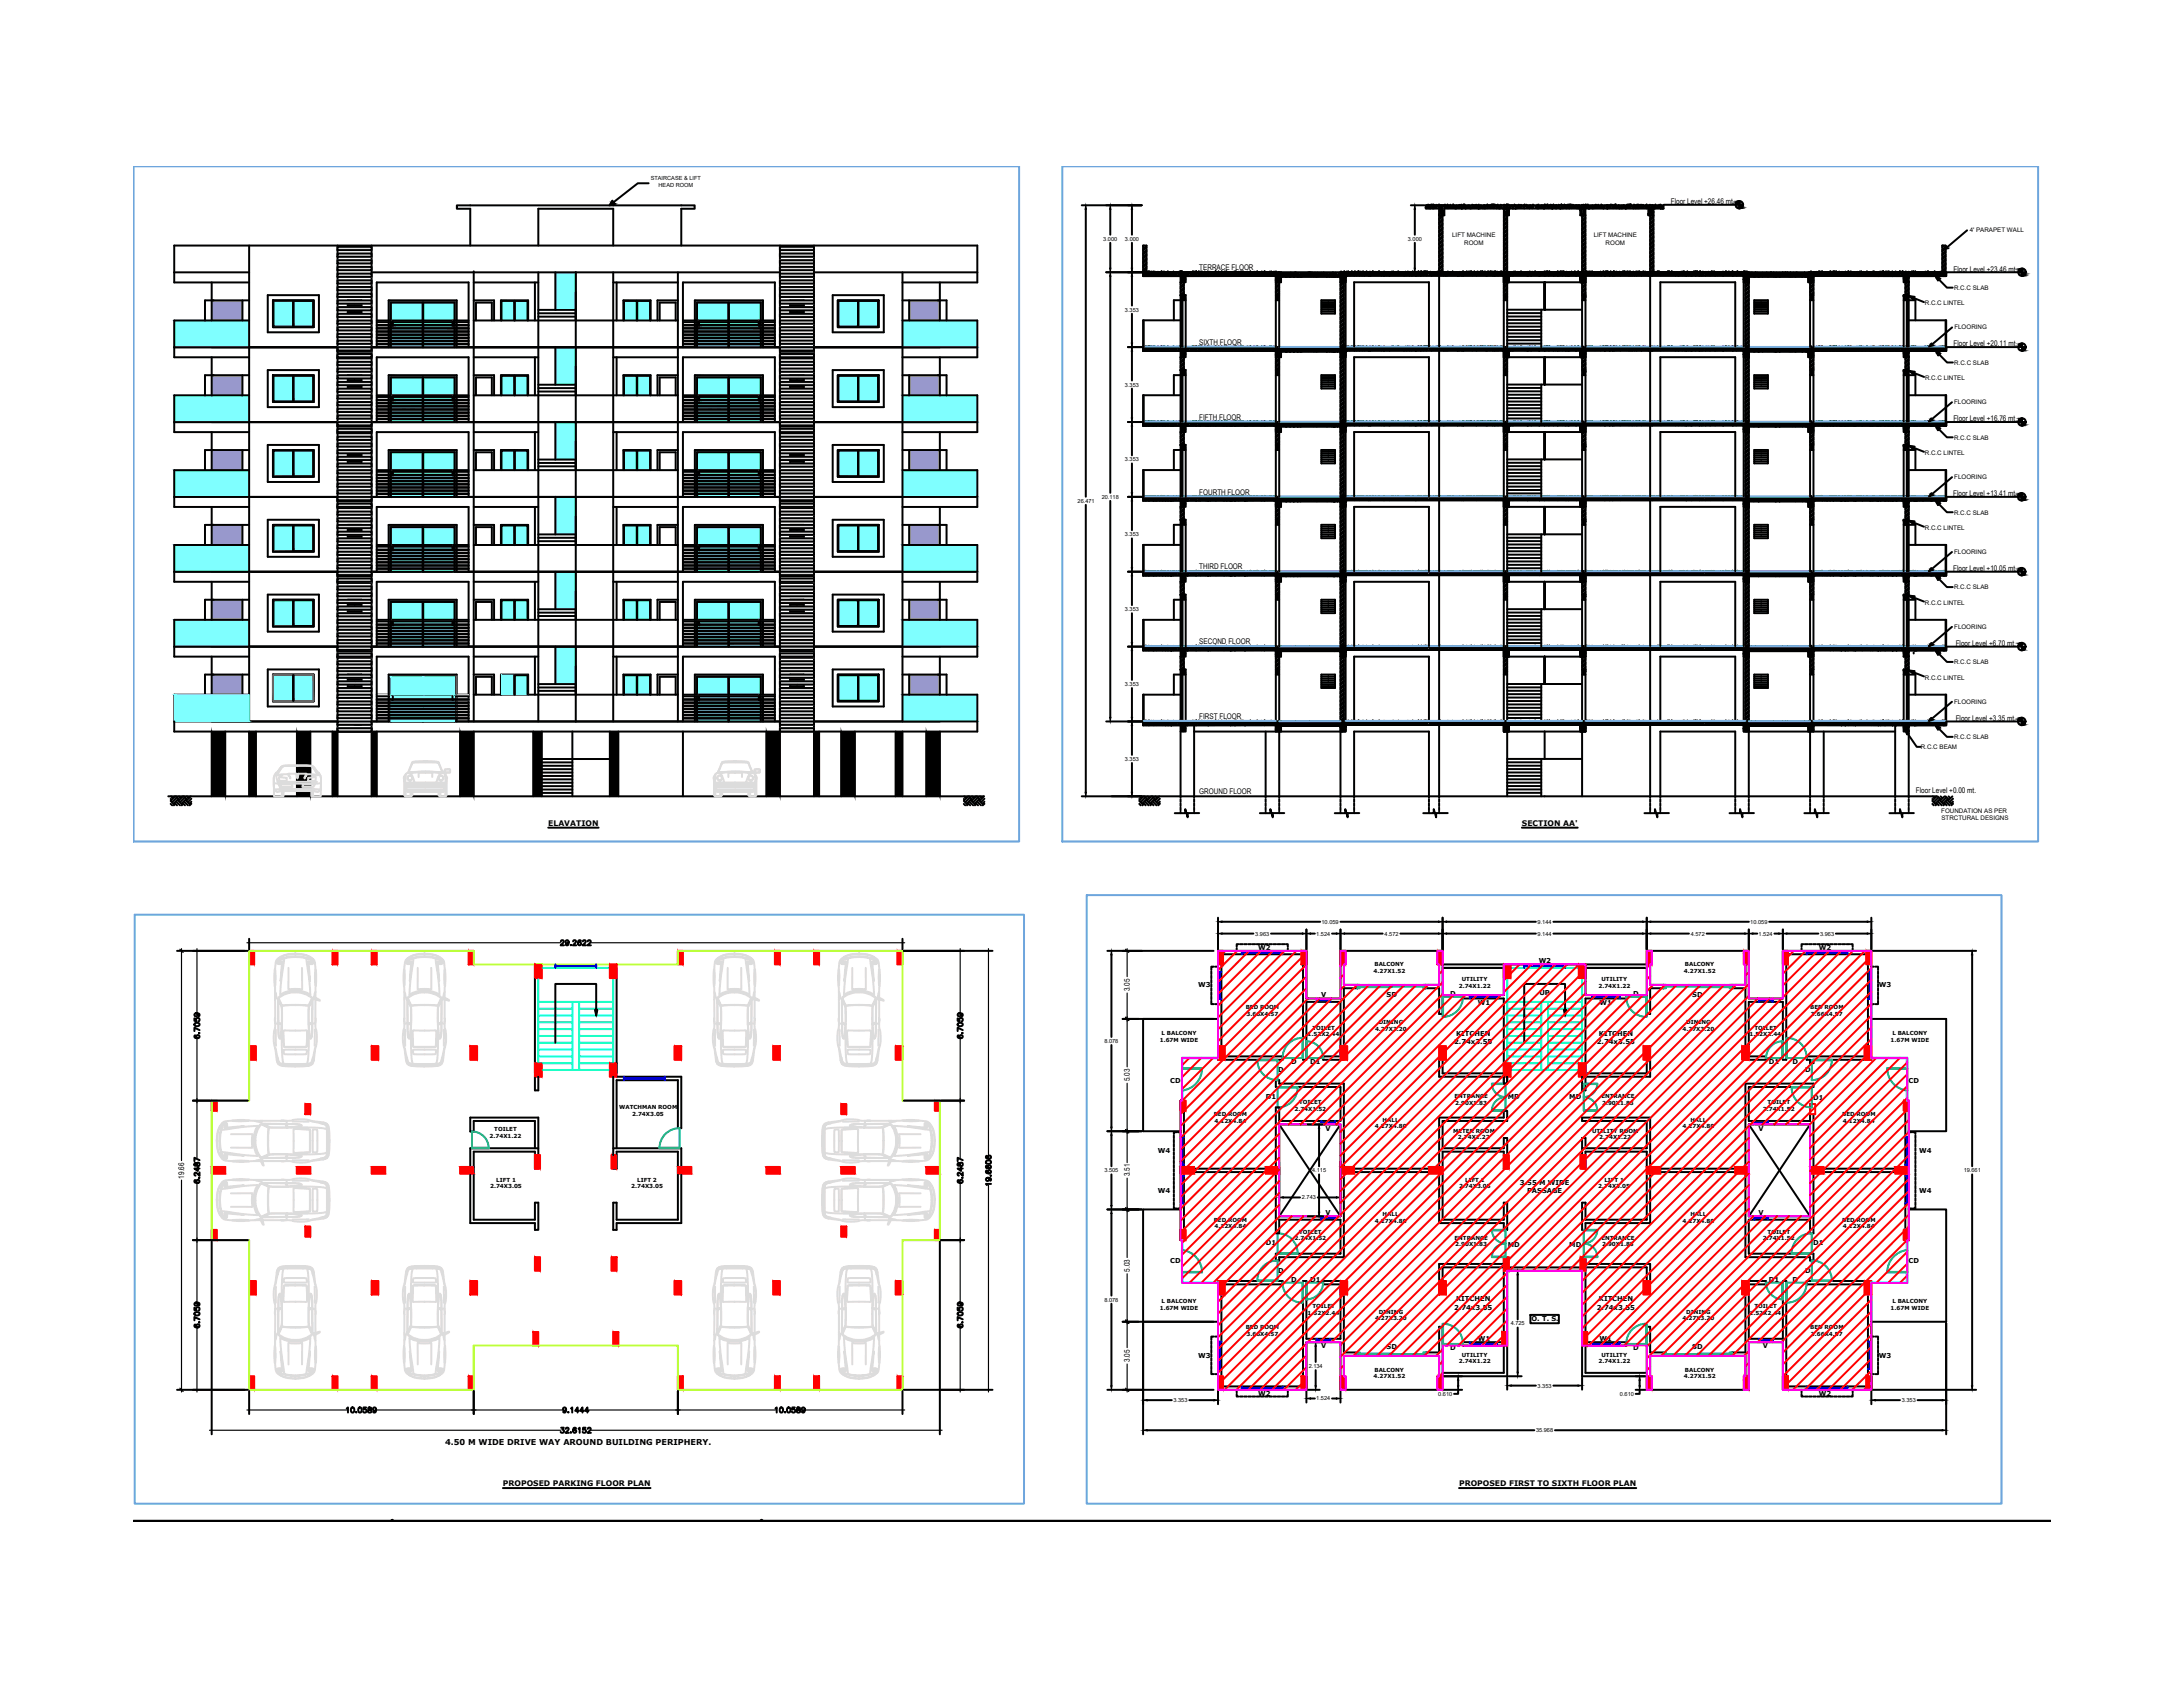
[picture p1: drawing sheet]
<svg xmlns="http://www.w3.org/2000/svg" width="279mm" height="216mm" viewBox="0 0 279 216" stroke-linecap="round" stroke-linejoin="round" font-family="sans-serif">
<defs><g id="words">
<g font-size="1">
<text x="213.8" y="26.1">Floor Level +26.46 mt.</text>
<text x="153.5" y="34.5">TERRACE FLOOR</text>
<text x="250" y="34.8">Floor Level +23.46 mt.</text>
<text x="153.5" y="44.1">SIXTH FLOOR</text>
<text x="250" y="44.3">Floor Level +20.11 mt.</text>
<text x="153.5" y="53.7">FIFTH FLOOR</text>
<text x="250" y="53.9">Floor Level +16.76 mt.</text>
<text x="153.5" y="63.3">FOURTH FLOOR</text>
<text x="250" y="63.5">Floor Level +13.41 mt.</text>
<text x="153.5" y="72.9">THIRD FLOOR</text>
<text x="250" y="73.1">Floor Level +10.05 mt.</text>
<text x="153.5" y="82.5">SECOND FLOOR</text>
<text x="250.3" y="82.7">Floor Level +6.70 mt.</text>
<text x="153.5" y="92">FIRST FLOOR</text>
<text x="250.3" y="92.2">Floor Level +3.35 mt.</text>
<text x="153.5" y="101.6">GROUND FLOOR</text>
<text x="245.2" y="101.5">Floor Level +0.00 mt.</text>
<text x="70.2" y="105.7">ELAVATION</text>
<text x="194.8" y="105.7">SECTION AA'</text>
<text x="144.6" y="126.8" transform="rotate(-90 144.6 126.8)">3.05</text>
<text x="144.6" y="138.4" transform="rotate(-90 144.6 138.4)">5.03</text>
<text x="23.6" y="150.8" transform="rotate(-90 23.6 150.8)">19.66</text>
<text x="144.6" y="150.5" transform="rotate(-90 144.6 150.5)">3.51</text>
<text x="144.6" y="162.8" transform="rotate(-90 144.6 162.8)">5.03</text>
<text x="144.6" y="174.3" transform="rotate(-90 144.6 174.3)">3.05</text>
<text x="57" y="184.9">4.50 M WIDE DRIVE WAY AROUND BUILDING PERIPHERY.</text>
<text x="64.4" y="190.2">PROPOSED PARKING FLOOR PLAN</text>
<text x="186.7" y="190.2">PROPOSED FIRST TO SIXTH FLOOR PLAN</text>
</g>
<g font-size=".9">
<text x="161" y="121.6">W2</text>
<text x="196.9" y="123.2">W2</text>
<text x="232.8" y="121.6">W2</text>
<text x="153.4" y="126.4">W3</text>
<text x="169.1" y="127.6">V</text>
<text x="177.5" y="127.6">SD</text>
<text x="185.6" y="127.5">D</text>
<text x="189.1" y="128.6">W1</text>
<text x="197" y="127.3">UP</text>
<text x="204.7" y="128.6">W1</text>
<text x="209" y="127.5">D</text>
<text x="216.6" y="127.6">SD</text>
<text x="240.5" y="126.4">W3</text>
<text x="163.6" y="137.2">D</text>
<text x="165.2" y="136.1">D</text>
<text x="167.7" y="136.2">D1</text>
<text x="186.1" y="133.6">2.74x3.55</text>
<text x="186.4" y="132.6">KITCHEN</text>
<text x="204.4" y="133.6">2.74x3.55</text>
<text x="204.6" y="132.6">KITCHEN</text>
<text x="226.4" y="136.2">D1</text>
<text x="229.4" y="136.1">D</text>
<text x="231" y="137.2">D</text>
<text x="149.8" y="138.5">CD</text>
<text x="162" y="140.7">D1</text>
<text x="193" y="140.6">MD</text>
<text x="200.9" y="140.6">MD</text>
<text x="232.1" y="140.8">D1</text>
<text x="244.3" y="138.5">CD</text>
<text x="148.2" y="147.6">W4</text>
<text x="169.7" y="144.7">V</text>
<text x="225.1" y="144.7">V</text>
<text x="245.6" y="147.6">W4</text>
<text x="148.2" y="152.6">W4</text>
<text x="169.7" y="155.5">V</text>
<text x="194.5" y="151.6">3.55 M WIDE</text>
<text x="195.4" y="152.7">PASSAGE</text>
<text x="225.1" y="155.5">V</text>
<text x="245.6" y="152.6">W4</text>
<text x="149.8" y="161.6">CD</text>
<text x="162" y="159.4">D1</text>
<text x="193" y="159.6">MD</text>
<text x="200.9" y="159.6">MD</text>
<text x="232.1" y="159.4">D1</text>
<text x="244.3" y="161.6">CD</text>
<text x="163.6" y="163">D</text>
<text x="165.2" y="164">D</text>
<text x="167.7" y="164">D1</text>
<text x="186.1" y="167.6">2.74x3.55</text>
<text x="186.4" y="166.6">KITCHEN</text>
<text x="204.4" y="167.6">2.74x3.55</text>
<text x="204.6" y="166.6">KITCHEN</text>
<text x="226.4" y="164">D1</text>
<text x="229.4" y="164">D</text>
<text x="231" y="163">D</text>
<text x="153.4" y="173.8">W3</text>
<text x="169.1" y="172.6">V</text>
<text x="177.5" y="172.6">SD</text>
<text x="185.6" y="172.7">D</text>
<text x="189.1" y="171.6">W1</text>
<text x="196" y="169.1">O. T. S.</text>
<text x="204.7" y="171.6">W1</text>
<text x="209" y="172.7">D</text>
<text x="216.6" y="172.6">SD</text>
<text x="225.6" y="172.6">V</text>
<text x="240.5" y="173.8">W3</text>
<text x="161" y="178.6">W2</text>
<text x="232.8" y="178.6">W2</text>
</g>
<g font-size=".8">
<text x="252.1" y="29.7">4' PARAPET WALL</text>
<text x="185.9" y="30.4">LIFT MACHINE</text>
<text x="187.4" y="31.3">ROOM</text>
<text x="204" y="30.4">LIFT MACHINE</text>
<text x="205.5" y="31.3">ROOM</text>
<text x="246.4" y="39.1">R.C.C LINTEL</text>
<text x="250.1" y="37.1">R.C.C SLAB</text>
<text x="250.1" y="46.7">R.C.C SLAB</text>
<text x="250.1" y="42.1">FLOORING</text>
<text x="246.4" y="48.7">R.C.C LINTEL</text>
<text x="250.1" y="51.7">FLOORING</text>
<text x="246.4" y="58.2">R.C.C LINTEL</text>
<text x="250.1" y="56.3">R.C.C SLAB</text>
<text x="250.1" y="65.9">R.C.C SLAB</text>
<text x="250.1" y="61.3">FLOORING</text>
<text x="246.4" y="67.8">R.C.C LINTEL</text>
<text x="250.1" y="70.9">FLOORING</text>
<text x="246.4" y="77.4">R.C.C LINTEL</text>
<text x="250.1" y="75.4">R.C.C SLAB</text>
<text x="250.1" y="80.5">FLOORING</text>
<text x="246.4" y="87">R.C.C LINTEL</text>
<text x="250.1" y="85">R.C.C SLAB</text>
<text x="245.8" y="95.8">R.C.C BEAM</text>
<text x="250.1" y="94.6">R.C.C SLAB</text>
<text x="250.1" y="90">FLOORING</text>
<text x="248.5" y="104">FOUNDATION AS PER</text>
<text x="248.5" y="105">STRCTURAL DESIGNS</text>
</g>
<g font-size=".7">
<text x="83.3" y="23">STAIRCASE &amp; LIFT</text>
<text x="84.3" y="23.9">HEAD ROOM</text>
<text x="141.2" y="30.8">3.000</text>
<text x="144" y="30.8">3.000</text>
<text x="180.2" y="30.8">3.000</text>
<text x="144" y="39.9">3.353</text>
<text x="144" y="49.5">3.353</text>
<text x="144" y="59">3.353</text>
<text x="137.9" y="64.3">26.471</text>
<text x="141" y="63.8">20.118</text>
<text x="144" y="68.6">3.353</text>
<text x="144" y="78.2">3.353</text>
<text x="144" y="87.8">3.353</text>
<text x="144" y="97.4">3.353</text>
<text x="160.7" y="119.7">3.963</text>
<text x="168.5" y="119.7">1.524</text>
<text x="169.1" y="118.2">10.059</text>
<text x="177.2" y="119.7">4.572</text>
<text x="196.8" y="119.7">9.144</text>
<text x="196.8" y="118.2">9.144</text>
<text x="216.4" y="119.7">4.572</text>
<text x="224" y="118.2">10.059</text>
<text x="225.1" y="119.7">1.524</text>
<text x="232.9" y="119.7">3.963</text>
<text x="175.8" y="124.5">4.27X1.52</text>
<text x="175.9" y="123.7">BALCONY</text>
<text x="187.1" y="125.6">UTILITY</text>
<text x="205" y="125.6">UTILITY</text>
<text x="215.5" y="124.5">4.27X1.52</text>
<text x="215.6" y="123.7">BALCONY</text>
<text x="159.4" y="129.1">BED ROOM</text>
<text x="159.5" y="130">3.66X4.57</text>
<text x="168" y="131.8">TOILET</text>
<text x="176" y="132">4.27X3.20</text>
<text x="176.5" y="131.1">DINING</text>
<text x="186.7" y="126.5">2.74X1.22</text>
<text x="204.6" y="126.5">2.74X1.22</text>
<text x="215.3" y="132">4.27X3.20</text>
<text x="215.8" y="131.1">DINING</text>
<text x="224.5" y="131.8">TOILET</text>
<text x="231.7" y="129.1">BED ROOM</text>
<text x="231.8" y="130">3.66X4.57</text>
<text x="141.4" y="133.5">8.078</text>
<text x="148.4" y="133.3">1.67M WIDE</text>
<text x="148.7" y="132.5">L BALCONY</text>
<text x="167.4" y="132.6">1.52X2.44</text>
<text x="223.9" y="132.6">1.52X2.44</text>
<text x="242" y="133.3">1.67M WIDE</text>
<text x="242.2" y="132.5">L BALCONY</text>
<text x="79.3" y="141.9">WATCHMAN ROOM</text>
<text x="80.9" y="142.8">2.74X3.05</text>
<text x="155.3" y="142.9">BED ROOM</text>
<text x="155.4" y="143.7">4.12X4.84</text>
<text x="165.7" y="142.2">2.74X1.52</text>
<text x="166.3" y="141.3">TOILET</text>
<text x="177" y="143.5">HALL</text>
<text x="186.2" y="140.6">ENTRANCE</text>
<text x="186.3" y="141.4">2.90X1.83</text>
<text x="205" y="140.6">ENTRANCE</text>
<text x="205.1" y="141.4">2.90X1.83</text>
<text x="216.3" y="143.5">HALL</text>
<text x="225.6" y="142.2">2.74X1.52</text>
<text x="226.2" y="141.3">TOILET</text>
<text x="235.8" y="142.9">BED ROOM</text>
<text x="235.9" y="143.7">4.12X4.84</text>
<text x="62.7" y="145.7">2.74X1.22</text>
<text x="63.3" y="144.8">TOILET</text>
<text x="176" y="144.4">4.27X4.80</text>
<text x="186" y="144.9">METER ROOM</text>
<text x="186.6" y="145.8">2.74X1.22</text>
<text x="203.8" y="144.9">UTILITY ROOM</text>
<text x="204.7" y="145.8">2.74X1.22</text>
<text x="215.4" y="144.4">4.27X4.80</text>
<text x="62.7" y="152.1">2.74X3.05</text>
<text x="63.5" y="151.2">LIFT 1</text>
<text x="80.8" y="152.1">2.74X3.05</text>
<text x="81.6" y="151.2">LIFT 2</text>
<text x="141.4" y="150">3.505</text>
<text x="166.6" y="153.5">2.743</text>
<text x="167.9" y="150">4.115</text>
<text x="177" y="155.6">HALL</text>
<text x="186.7" y="152.1">2.74X3.05</text>
<text x="187.5" y="151.2">LIFT 1</text>
<text x="204.6" y="152.1">2.74X3.05</text>
<text x="205.3" y="151.2">LIFT 1</text>
<text x="216.3" y="155.6">HALL</text>
<text x="251.3" y="150">19.661</text>
<text x="155.3" y="156.4">BED ROOM</text>
<text x="155.4" y="157.2">4.12X4.84</text>
<text x="165.7" y="158.7">2.74X1.52</text>
<text x="166.3" y="157.9">TOILET</text>
<text x="176" y="156.5">4.27X4.80</text>
<text x="186.2" y="158.6">ENTRANCE</text>
<text x="186.3" y="159.5">2.90X1.83</text>
<text x="205" y="158.6">ENTRANCE</text>
<text x="205.1" y="159.5">2.90X1.83</text>
<text x="215.4" y="156.5">4.27X4.80</text>
<text x="225.6" y="158.7">2.74X1.52</text>
<text x="226.2" y="157.9">TOILET</text>
<text x="235.8" y="156.4">BED ROOM</text>
<text x="235.9" y="157.2">4.12X4.84</text>
<text x="141.4" y="166.6">8.078</text>
<text x="148.4" y="167.6">1.67M WIDE</text>
<text x="148.7" y="166.7">L BALCONY</text>
<text x="168" y="167.5">TOILET</text>
<text x="224.5" y="167.5">TOILET</text>
<text x="242" y="167.6">1.67M WIDE</text>
<text x="242.2" y="166.7">L BALCONY</text>
<text x="159.4" y="170.1">BED ROOM</text>
<text x="159.5" y="170.9">3.66X4.57</text>
<text x="167.4" y="168.3">1.52X2.44</text>
<text x="176" y="169">4.27X3.20</text>
<text x="176.5" y="168.1">DINING</text>
<text x="187.1" y="173.6">UTILITY</text>
<text x="193.4" y="169.6">4.725</text>
<text x="205" y="173.6">UTILITY</text>
<text x="215.3" y="169">4.27X3.20</text>
<text x="215.8" y="168.1">DINING</text>
<text x="223.9" y="168.3">1.52X2.44</text>
<text x="231.7" y="170.1">BED ROOM</text>
<text x="231.8" y="170.9">3.66X4.57</text>
<text x="150.2" y="179.4">3.353</text>
<text x="167.5" y="175.1">2.134</text>
<text x="168.5" y="179.2">1.524</text>
<text x="175.8" y="176.4">4.27X1.52</text>
<text x="175.9" y="175.5">BALCONY</text>
<text x="184.1" y="178.6">0.610</text>
<text x="186.7" y="174.5">2.74X1.22</text>
<text x="196.8" y="177.6">3.353</text>
<text x="204.6" y="174.5">2.74X1.22</text>
<text x="207.3" y="178.6">0.610</text>
<text x="215.5" y="176.4">4.27X1.52</text>
<text x="215.6" y="175.5">BALCONY</text>
<text x="243.4" y="179.4">3.353</text>
<text x="196.6" y="183.3">35.968</text>
</g>
</g></defs>
<!-- layer: CENTERLINE -->
<g fill="#f00" stroke="#f00" stroke-width=".13">
<path d="M31.9 176.1l.6 1.8v-1.8zM31.9 176.1l.6 1.8h-.6z"/>
<path d="M42.6 176.1l.6 1.8v-1.8zM42.6 176.1l.6 1.8h-.6z"/>
<path d="M47.6 176.1l.6 1.8v-1.8zM47.6 176.1l.6 1.8h-.6z"/>
<path d="M60 176.1l.6 1.8v-1.8zM60 176.1l.6 1.8h-.6z"/>
<path d="M42.6 121.7l.6 1.7v-1.7zM42.6 121.7l.6 1.7h-.6z"/>
<path d="M47.6 121.7l.6 1.7v-1.7zM47.6 121.7l.6 1.7h-.6z"/>
<path d="M60 121.7l.6 1.7v-1.7zM60 121.7l.6 1.7h-.6z"/>
<path d="M31.9 121.7l.6 1.7v-1.7zM31.9 121.7l.6 1.7h-.6z"/>
<path d="M47.6 133.9l.8 1.7v-1.7zM47.6 133.9l.8 1.7h-.8z"/>
<path d="M38 149.3l1.7 .9v-.9zM38 149.3l1.7 .9h-1.7z"/>
<path d="M47.6 149.3l1.7 .9v-.9zM47.6 149.3l1.7 .9h-1.7z"/>
<path d="M60.2 163.9l.9 1.8v-1.8zM60.2 163.9l.9 1.8h-.9z"/>
<path d="M60.2 133.9l.9 1.7v-1.7zM60.2 133.9l.9 1.7h-.9z"/>
<path d="M68.3 170.5l.6 1.7v-1.7zM68.3 170.5l.6 1.7h-.6z"/>
<path d="M68.5 160.9l.6 1.7v-1.7zM68.5 160.9l.6 1.7h-.6z"/>
<path d="M47.6 163.9l.8 1.8v-1.8zM47.6 163.9l.8 1.8h-.8z"/>
<path d="M31.9 163.9l.9 1.8v-1.8zM31.9 163.9l.9 1.8h-.9z"/>
<path d="M27.1 149.3l1.7 .9v-.9zM27.1 149.3l1.7 .9h-1.7z"/>
<path d="M31.9 133.9l.9 1.7v-1.7zM31.9 133.9l.9 1.7h-.9z"/>
<path d="M27.1 140.9l.6 1.3v-1.3zM27.1 140.9l.6 1.3h-.6z"/>
<path d="M27.1 157.4l.6 1.3v-1.3zM27.1 157.4l.6 1.3h-.6z"/>
<path d="M39.1 141.3l.6 1.3v-1.3zM39.1 141.3l.6 1.3h-.6z"/>
<path d="M39.1 157l.6 1.3v-1.3zM39.1 157l.6 1.3h-.6z"/>
<path d="M114.9 176.1l.6 1.8v-1.8zM114.9 176.1l.6 1.8h-.6z"/>
<path d="M104.2 176.1l.6 1.8v-1.8zM104.2 176.1l.6 1.8h-.6z"/>
<path d="M99.2 176.1l.6 1.8v-1.8zM99.2 176.1l.6 1.8h-.6z"/>
<path d="M86.8 176.1l.6 1.8v-1.8zM86.8 176.1l.6 1.8h-.6z"/>
<path d="M104.2 121.7l.6 1.7v-1.7zM104.2 121.7l.6 1.7h-.6z"/>
<path d="M99.2 121.7l.6 1.7v-1.7zM99.2 121.7l.6 1.7h-.6z"/>
<path d="M86.8 121.7l.6 1.7v-1.7zM86.8 121.7l.6 1.7h-.6z"/>
<path d="M114.9 121.7l.6 1.7v-1.7zM114.9 121.7l.6 1.7h-.6z"/>
<path d="M99 133.9l.8 1.7v-1.7zM99 133.9l.8 1.7h-.8z"/>
<path d="M107.7 149.3l1.7 .9v-.9zM107.7 149.3l1.7 .9h-1.7z"/>
<path d="M98.1 149.3l1.7 .9v-.9zM98.1 149.3l1.7 .9h-1.7z"/>
<path d="M86.3 163.9l.9 1.8v-1.8zM86.3 163.9l.9 1.8h-.9z"/>
<path d="M86.3 133.9l.9 1.7v-1.7zM86.3 133.9l.9 1.7h-.9z"/>
<path d="M78.5 170.5l.6 1.7v-1.7zM78.5 170.5l.6 1.7h-.6z"/>
<path d="M78.3 160.9l.6 1.7v-1.7zM78.3 160.9l.6 1.7h-.6z"/>
<path d="M99 163.9l.8 1.8v-1.8zM99 163.9l.8 1.8h-.8z"/>
<path d="M114.6 163.9l.9 1.8v-1.8zM114.6 163.9l.9 1.8h-.9z"/>
<path d="M118.6 149.3l1.7 .9v-.9zM118.6 149.3l1.7 .9h-1.7z"/>
<path d="M114.6 133.9l.9 1.7v-1.7zM114.6 133.9l.9 1.7h-.9z"/>
<path d="M119.6 140.9l.7 1.3v-1.3zM119.6 140.9l.7 1.3h-.7z"/>
<path d="M107.7 141.3l.6 1.3v-1.3zM107.7 141.3l.6 1.3h-.6z"/>
<path d="M107.7 157l.6 1.3v-1.3zM107.7 157l.6 1.3h-.6z"/>
<path d="M119.6 157.4l.7 1.3v-1.3zM119.6 157.4l.7 1.3h-.7z"/>
<path d="M155.9 176.1l.6 1.8v-1.8zM155.9 176.1l.6 1.8h-.6z"/>
<path d="M166.6 176.1l.6 1.8v-1.8zM166.6 176.1l.6 1.8h-.6z"/>
<path d="M171.6 176.1l.6 1.8v-1.8zM171.6 176.1l.6 1.8h-.6z"/>
<path d="M184 176.1l.6 1.8v-1.8zM184 176.1l.6 1.8h-.6z"/>
<path d="M166.6 121.7l.6 1.7v-1.7zM166.6 121.7l.6 1.7h-.6z"/>
<path d="M171.6 121.7l.6 1.7v-1.7zM171.6 121.7l.6 1.7h-.6z"/>
<path d="M184 121.7l.6 1.7v-1.7zM184 121.7l.6 1.7h-.6z"/>
<path d="M155.9 121.7l.6 1.7v-1.7zM155.9 121.7l.6 1.7h-.6z"/>
<path d="M171.6 133.9l.8 1.7v-1.7zM171.6 133.9l.8 1.7h-.8z"/>
<path d="M162 149.3l1.7 .9v-.9zM162 149.3l1.7 .9h-1.7z"/>
<path d="M171.6 149.3l1.7 .9v-.9zM171.6 149.3l1.7 .9h-1.7z"/>
<path d="M192.5 123.4l.8 1.8v-1.8zM192.5 123.4l.8 1.8h-.8z"/>
<path d="M192.5 136.1l.8 1.7v-1.7zM192.5 136.1l.8 1.7h-.8z"/>
<path d="M182.9 149.3l1.7 .9v-.9zM182.9 149.3l1.7 .9h-1.7z"/>
<path d="M184.2 163.9l.9 1.8v-1.8zM184.2 163.9l.9 1.8h-.9z"/>
<path d="M184.2 133.9l.9 1.7v-1.7zM184.2 133.9l.9 1.7h-.9z"/>
<path d="M192.3 170.5l.6 1.7v-1.7zM192.3 170.5l.6 1.7h-.6z"/>
<path d="M192.5 147.8l.6 1.8v-1.8zM192.5 147.8l.6 1.8h-.6z"/>
<path d="M192.5 160.9l.6 1.7v-1.7zM192.5 160.9l.6 1.7h-.6z"/>
<path d="M171.6 163.9l.8 1.8v-1.8zM171.6 163.9l.8 1.8h-.8z"/>
<path d="M155.9 163.9l.9 1.8v-1.8zM155.9 163.9l.9 1.8h-.9z"/>
<path d="M151.1 149.3l1.7 .9v-.9zM151.1 149.3l1.7 .9h-1.7z"/>
<path d="M155.9 133.9l.9 1.7v-1.7zM155.9 133.9l.9 1.7h-.9z"/>
<path d="M151.1 140.9l.7 1.3v-1.3zM151.1 140.9l.7 1.3h-.7z"/>
<path d="M151.1 157.4l.7 1.3v-1.3zM151.1 157.4l.7 1.3h-.7z"/>
<path d="M238.9 176.1l.6 1.8v-1.8zM238.9 176.1l.6 1.8h-.6z"/>
<path d="M228.2 176.1l.6 1.8v-1.8zM228.2 176.1l.6 1.8h-.6z"/>
<path d="M223.2 176.1l.6 1.8v-1.8zM223.2 176.1l.6 1.8h-.6z"/>
<path d="M210.8 176.1l.6 1.8v-1.8zM210.8 176.1l.6 1.8h-.6z"/>
<path d="M228.2 121.7l.6 1.7v-1.7zM228.2 121.7l.6 1.7h-.6z"/>
<path d="M223.2 121.7l.6 1.7v-1.7zM223.2 121.7l.6 1.7h-.6z"/>
<path d="M210.8 121.7l.6 1.7v-1.7zM210.8 121.7l.6 1.7h-.6z"/>
<path d="M238.9 121.7l.6 1.7v-1.7zM238.9 121.7l.6 1.7h-.6z"/>
<path d="M223 133.9l.8 1.7v-1.7zM223 133.9l.8 1.7h-.8z"/>
<path d="M231.7 149.3l1.7 .9v-.9zM231.7 149.3l1.7 .9h-1.7z"/>
<path d="M222.1 149.3l1.7 .9v-.9zM222.1 149.3l1.7 .9h-1.7z"/>
<path d="M202.1 123.4l.8 1.8v-1.8zM202.1 123.4l.8 1.8h-.8z"/>
<path d="M202.1 136.1l.8 1.7v-1.7zM202.1 136.1l.8 1.7h-.8z"/>
<path d="M210.8 149.3l1.7 .9v-.9zM210.8 149.3l1.7 .9h-1.7z"/>
<path d="M210.3 163.9l.9 1.8v-1.8zM210.3 163.9l.9 1.8h-.9z"/>
<path d="M210.3 133.9l.9 1.7v-1.7zM210.3 133.9l.9 1.7h-.9z"/>
<path d="M202.5 170.5l.6 1.7v-1.7zM202.5 170.5l.6 1.7h-.6z"/>
<path d="M202.3 147.8l.6 1.8v-1.8zM202.3 147.8l.6 1.8h-.6z"/>
<path d="M202.3 160.9l.6 1.7v-1.7zM202.3 160.9l.6 1.7h-.6z"/>
<path d="M223 163.9l.8 1.8v-1.8zM223 163.9l.8 1.8h-.8z"/>
<path d="M238.6 163.9l.9 1.8v-1.8zM238.6 163.9l.9 1.8h-.9z"/>
<path d="M242.6 149.3l1.7 .9v-.9zM242.6 149.3l1.7 .9h-1.7z"/>
<path d="M238.6 133.9l.9 1.7v-1.7zM238.6 133.9l.9 1.7h-.9z"/>
<path d="M68.5 123.4l.8 1.8v-1.8zM68.5 123.4l.8 1.8h-.8z"/>
<path d="M78.1 123.4l.8 1.8v-1.8zM78.1 123.4l.8 1.8h-.8z"/>
<path d="M58.9 149.3l1.7 .9v-.9zM58.9 149.3l1.7 .9h-1.7z"/>
<path d="M68.5 147.8l.6 1.8v-1.8zM68.5 147.8l.6 1.8h-.6z"/>
<path d="M86.8 149.3l1.7 .9v-.9zM86.8 149.3l1.7 .9h-1.7z"/>
<path d="M78.3 147.8l.6 1.8v-1.8zM78.3 147.8l.6 1.8h-.6z"/>
<path d="M68.5 136.1l.8 1.7v-1.7zM68.5 136.1l.8 1.7h-.8z"/>
<path d="M78.1 136.1l.8 1.7v-1.7zM78.1 136.1l.8 1.7h-.8z"/>
<path d="M243.6 140.9l.7 1.3v-1.3zM243.6 140.9l.7 1.3h-.7z"/>
<path d="M243.6 157.4l.7 1.3v-1.3zM243.6 157.4l.7 1.3h-.7z"/>
</g>
<g fill="none" stroke="#f00" stroke-width=".25">
<path d="M31.9 121.7h.6v1.7h-.6zM31.9 133.9h.9v1.7h-.9zM42.6 121.7h.6v1.7h-.6zM47.6 121.7h.6v1.7h-.6zM47.6 133.9h.8v1.7h-.8zM60 121.7h.6v1.7h-.6zM60.2 133.9h.9v1.7h-.9zM68.5 123.4h.8v1.8h-.8zM68.5 136.1h.8v1.7h-.8zM78.1 136.1h.8v1.7h-.8zM78.1 123.4h.8v1.8h-.8zM86.3 133.9h.9v1.7h-.9z"/>
<path d="M86.8 121.7h.6v1.7h-.6zM99 133.9h.8v1.7h-.8zM99.2 121.7h.6v1.7h-.6zM104.2 121.7h.6v1.7h-.6zM114.6 133.9h.9v1.7h-.9zM114.9 121.7h.6v1.7h-.6zM155.9 121.7h.6v1.7h-.6zM155.9 133.9h.9v1.7h-.9zM166.6 121.7h.6v1.7h-.6zM171.6 121.7h.6v1.7h-.6zM171.6 133.9h.8v1.7h-.8zM184 121.7h.6v1.7h-.6z"/>
<path d="M184.2 133.9h.9v1.7h-.9zM192.5 123.4h.8v1.8h-.8zM192.5 136.1h.8v1.7h-.8zM202.1 123.4h.8v1.8h-.8zM202.1 136.1h.8v1.7h-.8zM210.3 133.9h.9v1.7h-.9zM210.8 121.7h.6v1.7h-.6zM223 133.9h.8v1.7h-.8zM223.2 121.7h.6v1.7h-.6zM228.2 121.7h.6v1.7h-.6zM238.6 133.9h.9v1.7h-.9zM238.9 121.7h.6v1.7h-.6z"/>
<path d="M27.1 149.3h1.7v.9h-1.7zM27.1 140.9h.6v1.3h-.6zM27.1 157.4h.6v1.3h-.6zM38 149.3h1.7v.9h-1.7zM39.1 141.3h.6v1.3h-.6zM39.1 157h.6v1.3h-.6zM47.6 149.3h1.7v.9h-1.7zM58.9 149.3h1.7v.9h-1.7zM68.5 147.8h.6v1.8h-.6zM78.3 147.8h.6v1.8h-.6zM86.8 149.3h1.7v.9h-1.7zM98.1 149.3h1.7v.9h-1.7z"/>
<path d="M107.7 149.3h1.7v.9h-1.7zM107.7 141.3h.6v1.3h-.6zM107.7 157h.6v1.3h-.6zM118.6 149.3h1.7v.9h-1.7zM119.6 140.9h.7v1.3h-.7zM119.6 157.4h.7v1.3h-.7zM151.1 149.3h1.7v.9h-1.7zM151.1 140.9h.7v1.3h-.7zM151.1 157.4h.7v1.3h-.7zM162 149.3h1.7v.9h-1.7zM171.6 149.3h1.7v.9h-1.7zM182.9 149.3h1.7v.9h-1.7z"/>
<path d="M192.5 147.8h.6v1.8h-.6zM202.3 147.8h.6v1.8h-.6zM210.8 149.3h1.7v.9h-1.7zM222.1 149.3h1.7v.9h-1.7zM231.7 149.3h1.7v.9h-1.7zM231.7 141.3h.6v1.3h-.6zM242.6 149.3h1.7v.9h-1.7zM243.6 140.9h.7v1.3h-.7zM243.6 157.4h.7v1.3h-.7zM31.9 176.1h.6v1.8h-.6zM31.9 163.9h.9v1.8h-.9zM42.6 176.1h.6v1.8h-.6z"/>
<path d="M47.6 176.1h.6v1.8h-.6zM47.6 163.9h.8v1.8h-.8zM60 176.1h.6v1.8h-.6zM60.2 163.9h.9v1.8h-.9zM68.3 170.5h.6v1.7h-.6zM68.5 160.9h.6v1.7h-.6zM78.3 160.9h.6v1.7h-.6zM78.5 170.5h.6v1.7h-.6zM86.3 163.9h.9v1.8h-.9zM86.8 176.1h.6v1.8h-.6zM99 163.9h.8v1.8h-.8zM99.2 176.1h.6v1.8h-.6z"/>
<path d="M104.2 176.1h.6v1.8h-.6zM114.6 163.9h.9v1.8h-.9zM114.9 176.1h.6v1.8h-.6zM155.9 176.1h.6v1.8h-.6zM155.9 163.9h.9v1.8h-.9zM166.6 176.1h.6v1.8h-.6zM171.6 176.1h.6v1.8h-.6zM171.6 163.9h.8v1.8h-.8zM184 176.1h.6v1.8h-.6zM184.2 163.9h.9v1.8h-.9zM192.3 170.5h.6v1.7h-.6zM192.5 160.9h.6v1.7h-.6z"/>
<path d="M202.3 160.9h.6v1.7h-.6zM202.5 170.5h.6v1.7h-.6zM210.3 163.9h.9v1.8h-.9zM210.8 176.1h.6v1.8h-.6zM223 163.9h.8v1.8h-.8zM223.2 176.1h.6v1.8h-.6zM228.2 176.1h.6v1.8h-.6zM238.6 163.9h.9v1.8h-.9zM238.9 176.1h.6v1.8h-.6z"/>
</g>
<!-- layer: wall -->
<g fill="none" stroke="#000" stroke-width=".25">
<path d="M22.7 121.7h9M24.9 130.3v.3l.3 .1a.23 .23 0 0 1 0-.4 .23 .23 0 0 1 .3 .1 .23 .23 0 0 1-.1 .3M24.9 131a.33 .33 0 0 1 .4-.1 .33 .33 0 0 1 .2 .3 .32 .32 0 0 1-.4 .2 .32 .32 0 0 1-.2-.4zM25 132.5h-.1a.32 .32 0 0 0 .2 .4 .32 .32 0 0 0 .4-.2 .2 .2 0 0 0-.2-.2 .2 .2 0 0 0-.2 .1 .2 .2 0 0 0 .2 .3M25.1 129.7a.21 .21 0 0 1 .2 .2 .21 .21 0 0 1-.3 .1 .21 .21 0 0 1 0-.3h.1a.31 .31 0 0 1 .4 .2l-.1 .2M25.5 132.2h.1M25.5 131.8l-.6-.3v.5M68.5 137.8v1.7h.4v-1.7M68.5 123.4v14M78.5 137.8v10M78.9 137.8h8.3v6.6h-.4v-6.2h-7.9v8.8M78.9 123.9v13.5"/>
<path d="M115.7 121.7h11.3M122.6 130.3v.3l.2 .1a.23 .23 0 0 1 0-.4 .23 .23 0 0 1 .4 .1 .23 .23 0 0 1-.1 .3M122.6 131a.33 .33 0 0 1 .4-.1 .33 .33 0 0 1 .2 .3 .33 .33 0 0 1-.4 .2 .33 .33 0 0 1-.2-.4zM122.7 132.5h-.1a.32 .32 0 0 0 .2 .4 .32 .32 0 0 0 .4-.2 .2 .2 0 0 0-.2-.2 .2 .2 0 0 0-.2 .1 .2 .2 0 0 0 .2 .3M122.8 129.7a.21 .21 0 0 1 .2 .2 .21 .21 0 0 1-.4 .1 .21 .21 0 0 1 .1-.3h.1a.31 .31 0 0 1 .4 .2l-.1 .2M123.2 132.2h.1M123.2 131.8l-.6-.3v.5M155.9 130.4h-9.6v14.4h4.8M172 121.7v4.3h1.7v.5h-1.7v9.1h-2.6v-.4h2.2v-7h-4.4v7.4h-.4v-13.5h-10.5v13.1h7.9v.4h-8.3M184.2 121.7v4.3h-1.7v.5h1.7v3.3h.4v-8.1h-13v6.1h-4.4v-6.1h-11.3v13.5M184.2 135.6v2.2h8.3M184.6 123.4h26.2v-1.7h13v6.1h4.4v-6.1h11.3v13.5"/>
<path d="M184.6 123.9h7.9M192.5 137.8v.9h.4v-.9v.9h-.4zM192.5 123.4v4h-5.2v.4h5.2v9.6h-7.9v-1.8M202.9 123.9h7.9h-7.9M202.9 123.9v3.5h5.3v.4h-5.3v9.6h7.9v-1.8M211.2 135.6v2.2h-8.3v1.7h-.4v-1.7M211.2 121.7v4.3h1.7v.5h-1.7v3.3h-.4v-5.9M223.4 121.7v4.3h-1.7v.5h1.7v9.1h2.6v-.4h-2.2v-7h4.4v7.4h.4v-13.5h10.5v13.1h-7.9v.4h.5v.5h.4v-.5h7.4M239.5 130.4h9.6v14.4h-4.8M24.7 140.9h7M24.7 158.7h7M24.9 148.9v.3h.2a.27 .27 0 0 1 .1-.3 .27 .27 0 0 1 .3 0v.3a.27 .27 0 0 1-.3 0 .27 .27 0 0 1-.1-.3z"/>
<path d="M25 151h-.1a.32 .32 0 0 0 .2 .4 .32 .32 0 0 0 .4-.2 .2 .2 0 0 0-.1-.2 .2 .2 0 0 0-.3 .2 .2 .2 0 0 0 .2 .2M25.3 149.4v.5l-.4-.4h.6M25.5 150.7h.1M25.5 150v.5l-.5-.4-.1 .2 .1 .2M25.5 148.5l-.6-.3v.4M27.1 158.9v24.7M68.5 147v-3.5h-7.9v1.3h-.4v-1.8h8.7v6.6h-.4v-2.2h-7.9v8.7h7.9v-2.2h.4v3.5h-.4v-.9h-8.3v-6.5M68.9 147h-8.7v2.6M78.5 147h8.7v2.6M78.5 149.6h.4v-2.2h7.9v8.7h-7.9v-2.2h-.4v3.5h.4v-.9h8.3v-6.5M115.7 140.9h7.7M120.3 158.9v24.7"/>
<path d="M120.5 158.7h2.9M122.6 148.9v.3h.2a.27 .27 0 0 1 .1-.3 .27 .27 0 0 1 .3 0v.3a.27 .27 0 0 1-.3 0 .27 .27 0 0 1-.1-.3zM122.7 151h-.1a.32 .32 0 0 0 .2 .4 .32 .32 0 0 0 .4-.2 .2 .2 0 0 0-.2-.2 .2 .2 0 0 0-.2 .2 .2 .2 0 0 0 .2 .2M123 149.4v.5l-.4-.4h.6M123.2 150.7h.1M123.2 150v.5l-.5-.4-.1 .2 .1 .2M123.2 148.5l-.6-.3v.4M126.2 148.6a.33 .33 0 0 1 .4-.1 .33 .33 0 0 1 .2 .4 .33 .33 0 0 1-.4 .1 .33 .33 0 0 1-.2-.4zM126.3 149.8h-.1a.32 .32 0 0 0 .3 .4 .32 .32 0 0 0 .3-.2 .2 .2 0 0 0-.1-.2 .2 .2 0 0 0-.3 .2 .2 .2 0 0 0 .2 .2M126.3 149.2h-.1a.32 .32 0 0 0 .2 .4 .32 .32 0 0 0 .4-.2 .2 .2 0 0 0-.2-.3 .2 .2 0 0 0-.2 .2 .2 .2 0 0 0 .2 .2M126.3 147.9h-.1a.32 .32 0 0 0 .2 .4 .32 .32 0 0 0 .4-.2 .2 .2 0 0 0-.2-.2 .2 .2 0 0 0-.2 .2 .2 .2 0 0 0 .2 .2M126.4 150.7a.21 .21 0 0 1 .2 .3 .21 .21 0 0 1-.3 .1 .21 .21 0 0 1 0-.3l.1-.1a.3 .3 0 0 1 .4 .3v.1"/>
<path d="M126.8 150.5h.1M126.8 151.5h-.6l.1 .2M151.1 154.8h-4.8v14.4h9.6M163.3 141.7v7.9h-11.8v-8.7h-.4v17.8h.4v-8.7h11.8v7.8M163.7 141.7v1.8h7.9v-4.4h-8.3v-.9h.4v.5h8.3v10.9h12.2v-6.6h8.3M163.7 143.9h7.9M163.7 143.9v11.8M163.7 155.7h7.9M163.7 143.9l7.9 11.8M171.6 143.9v11.8M171.6 143.9l-7.9 11.8M192.9 143v.5h-8.3v3.5h7.9v-1.4h.4v4h-.4v-2.2h-7.9v8.7h7.9v-2.2h.4v3.5h-.4v-.9h-8.3v-6.5h-12.2v10.9h-8.3v.4h-.4v-.9h8.3v-4.3h-7.9v1.7"/>
<path d="M202.9 147v-1.4h-.4v4h.4v-2.2h7.9v8.7h-7.9v-2.2h-.4v3.5h.4v-.9h8.3v-6.5h12.2v10.9h8.3v.4h.4v-.9h-8.3v-4.3h7.9v1.7h.4v-7.8h11.8v7.4M223.8 143.9h7.9M223.8 155.7h7.9M223.8 143.9v11.8M223.8 143.9l7.9 11.8M231.7 143.9v11.8M231.7 143.9l-7.9 11.8M232.1 141.3h-.4v2.2h-7.9v-4.4h8.3v-.4h-8.7v10.9h-12.2v-6.6h-8.7v.5h8.3v3.5h-8.3M243.9 140.9h.4v17.8h-.4M243.9 142.2v7.4h-11.8v-7M244.3 154.8h4.8v14.4h-9.6M22.7 177.9h9"/>
<path d="M24.9 167.3v.4h.3a.24 .24 0 0 1 0-.4 .24 .24 0 0 1 .3 .1 .24 .24 0 0 1-.1 .3M24.9 168a.33 .33 0 0 1 .4-.1 .33 .33 0 0 1 .2 .4 .33 .33 0 0 1-.4 .1 .33 .33 0 0 1-.2-.4zM25 169.5h-.1a.32 .32 0 0 0 .2 .4 .32 .32 0 0 0 .4-.2 .21 .21 0 0 0-.2-.2 .21 .21 0 0 0-.2 .2 .21 .21 0 0 0 .2 .2M25.1 166.7a.21 .21 0 0 1 .2 .3 .21 .21 0 0 1-.3 .1 .21 .21 0 0 1 0-.4h.1a.31 .31 0 0 1 .4 .2l-.1 .2M25.5 169.2h.1M25.5 168.9l-.6-.4v.5M31.9 178v3M60.6 178v3M86.8 178v3M115.5 178v3M115.7 177.9h11.3M122.6 167.3v.4h.2a.24 .24 0 0 1 0-.4 .24 .24 0 0 1 .4 .1 .24 .24 0 0 1-.1 .3"/>
<path d="M122.6 168a.33 .33 0 0 1 .4-.1 .33 .33 0 0 1 .2 .4 .33 .33 0 0 1-.4 .1 .33 .33 0 0 1-.2-.4zM122.7 169.5h-.1a.32 .32 0 0 0 .2 .4 .32 .32 0 0 0 .4-.2 .21 .21 0 0 0-.2-.2 .21 .21 0 0 0-.2 .2 .21 .21 0 0 0 .2 .2M122.8 166.7a.21 .21 0 0 1 .2 .3 .21 .21 0 0 1-.4 .1 .21 .21 0 0 1 .1-.4h.1a.31 .31 0 0 1 .4 .2l-.1 .2M123.2 169.2h.1M123.2 168.9l-.6-.4v.5M155.9 164.4v13.5h11.3v-6.1h4.4v6.1h13v-8.1h-.4v3.3h-1.7v.4h1.7v4.4M155.9 163.9h8.3v.5h-7.9v13h10.5v-13.5h.4v7.4h4.4v-6.9h-2.2v-.5h2.6v9.2h1.7v.4h-1.7v4.4M184.2 165.7v-3.9h8.3v-.9h.4v15.2h-8.3M184.6 163.9v-1.7h7.9v9.6h-5.2v.4h5.2v3.5h-7.9M192.9 162.2h9.6M192.9 162.6h9.6M210.8 163.9v-1.7h-7.9v9.6h5.3v.4h-5.3v3.5h7.9v-5.9h.4v3.3h1.7v.4h-1.7v4.4"/>
<path d="M211.2 163.9v-2.1h-8.3v-.9h-.4v15.2h8.3v1.8h13v-6.1h4.4v6.1h11.3v-13.5M239.5 163.9h-8.3v.5h7.9v13h-10.5v-13.5h-.4v7.4h-4.4v-6.9h2.2v-.5h-2.6v9.2h-1.7v.4h1.7v4.4M44.4 180.2l.1-.1v.7M45 180.2a.32 .32 0 0 1 .4 .2 .32 .32 0 0 1-.2 .4l-.3-.1zM45.6 180.7h.1M45.9 180.2a.32 .32 0 0 1 .4 .2 .32 .32 0 0 1-.2 .4l-.2-.1zM46.9 180.1h-.4v.3a.23 .23 0 0 1 .4 0 .23 .23 0 0 1-.1 .4 .23 .23 0 0 1-.3-.1M47.2 180.2v.1l.3 .3a.22 .22 0 0 1-.2 .2 .22 .22 0 0 1-.2-.2l.4-.3v-.1zM48.1 180.3a.2 .2 0 0 1-.2 .2 .2 .2 0 0 1-.1-.3 .2 .2 0 0 1 .3 0v.1a.31 .31 0 0 1-.2 .5l-.1-.1M71.8 182.7h.4l-.2 .3a.22 .22 0 0 1 .1 .3 .22 .22 0 0 1-.3 0M72.4 182.9l.1-.2 .3 .1-.1 .3-.3 .3h.4M72.5 180.3a.2 .2 0 0 1-.3 .2 .2 .2 0 0 1-.1-.3 .2 .2 0 0 1 .3 0l.1 .3-.1 .2-.2 .1-.1-.1"/>
<path d="M72.7 180.7h.1M73.1 183.3h.1M73.1 180.2l.1-.1v.7M73.7 182.8v-.1a.32 .32 0 0 0-.4 .3 .32 .32 0 0 0 .2 .4 .2 .2 0 0 0 .3-.2 .2 .2 0 0 0-.2-.2 .2 .2 0 0 0-.2 .2M74 182.8l.2-.1v.7M74.1 180.6h-.5l.3-.5v.7M74.7 180.6h-.5l.3-.5v.7M74.9 182.7h-.3v.3a.23 .23 0 0 1 .3 0 .23 .23 0 0 1 0 .3 .23 .23 0 0 1-.3 0M75.2 182.9l.2-.2 .2 .1-.4 .6h.4M75.3 180.6h-.4l.3-.5v.7M99.3 180.2l.1-.1v.7M99.9 180.2a.32 .32 0 0 1 .4 .2 .32 .32 0 0 1-.3 .4l-.2-.1z"/>
<path d="M100.5 180.7h.1M100.8 180.2a.32 .32 0 0 1 .4 .2 .32 .32 0 0 1-.2 .4l-.2-.1zM101.7 180.1h-.3v.3a.23 .23 0 0 1 .3 0 .23 .23 0 0 1 0 .4 .23 .23 0 0 1-.4-.1M102 180.2v.1l.4 .3a.22 .22 0 0 1-.2 .2 .22 .22 0 0 1-.2-.2l.4-.3v-.1zM103 180.3a.2 .2 0 0 1-.3 .2 .2 .2 0 0 1 0-.3 .2 .2 0 0 1 .3 0v.1a.31 .31 0 0 1-.2 .5l-.2-.1"/>
</g>
<!-- layer: _StairCase -->
<g fill="none" stroke="#00ffbf" stroke-width=".25">
<path d="M68.9 128.2h9.6M68.9 129.1h4.4M68.9 130h4.4M68.9 130.8h4.4M68.9 131.7h4.4M68.9 132.6h4.4M68.9 133.4h4.4M68.9 134.3h4.4M68.9 135.2h4.4M68.9 136.1h4.4M69.3 136.9h8.8M73.3 128.2v8.7"/>
<path d="M74.1 136.1h4.4v-12.2h-9.6v13.9M74.1 129.1h4.4M74.1 130h4.4M74.1 130.8h4.4M74.1 131.7h4.4M74.1 132.6h4.4M74.1 133.4h4.4M74.1 134.3h4.4M74.1 135.2h4.4M74.1 128.2v8.7M192.9 128.2h9.6M192.9 129.1h4.4"/>
<path d="M192.9 130h4.4M192.9 130.8h4.4M192.9 131.7h4.4M192.9 132.6h4.4M192.9 133.4h4.4M192.9 134.3h4.4M192.9 135.2h4.4M192.9 136.1h4.4M192.9 123.9v13.9M193.3 123.9h8.8M193.3 136.9h8.8M197.3 128.2v8.7"/>
<path d="M198.1 129.1h4.4M198.1 130h4.4M198.1 130.8h4.4M198.1 131.7h4.4M198.1 132.6h4.4M198.1 133.4h4.4M198.1 134.3h4.4M198.1 135.2h4.4M198.1 128.2v8.7M202.5 123.9v12.2h-4.4"/>
</g>
<!-- layer: WINDOW -->
<g fill="none" stroke="#00f" stroke-width=".25">
<path d="M71.1 123.6h5.2M71.1 123.4v.5M76.3 123.4v.5M79.9 137.8v.4M79.9 138h5.2M85.1 137.8v.4M155.9 127.9h.4M155.9 124.4h.4M156.1 124.4v3.5M158.9 121.7v.4M158.9 121.9h5.3M164.2 121.7v.4"/>
<path d="M168.5 127.8v.4M168.5 128h1.8M170.3 127.8v.4M188.1 127.4v.4M188.1 127.6h3.5M191.6 127.4v.4M195.1 123.4v.5M195.1 123.6h5.2M200.3 123.4v.5M203.8 127.6h3.5M203.8 127.4v.4M207.3 127.4v.4"/>
<path d="M225.1 128h1.8M225.1 127.8v.4M226.9 127.8v.4M231.2 121.9h5.3M231.2 121.7v.4M236.5 121.7v.4M239.1 127.9h.4M239.1 124.4h.4M239.3 124.4v3.5M151.1 149h.4M151.1 145.6h.4M151.1 150.5h.4"/>
<path d="M151.1 154h.4M151.3 145.6v3.4M151.3 150.5v3.5M169.1 143.5v.4M169.1 155.7v.4M169.1 155.9h1.8M169.1 143.7h1.8M170.9 143.5v.4M170.9 155.7v.4M224.5 155.9h1.8M224.5 143.7h1.8M224.5 143.5v.4"/>
<path d="M224.5 155.7v.4M226.3 143.5v.4M226.3 155.7v.4M243.9 149h.4M243.9 145.6h.4M243.9 150.5h.4M243.9 154h.4M244.1 145.6v3.4M244.1 150.5v3.5M155.9 171.7h.4M155.9 175.2h.4M156.1 171.7v3.5"/>
<path d="M158.9 177.4v.5M158.9 177.7h5.3M164.2 177.4v.5M168.5 171.3v.5M168.5 171.6h1.8M170.3 171.3v.5M188.1 171.8v.4M188.1 172h3.5M191.6 171.8v.4M203.8 171.8v.4M203.8 172h3.5M207.3 171.8v.4"/>
<path d="M225.1 171.3v.5M225.1 171.6h1.8M226.9 171.3v.5M231.2 177.4v.5M231.2 177.7h5.3M236.5 177.4v.5M239.1 171.7h.4M239.1 175.2h.4M239.3 171.7v3.5"/>
</g>
<!-- layer: PARKING -->
<path d="M31.9 121.7h28.7v1.7h26.2v-1.7h28.7v19.2h4.8v17.8h-4.8v19.2h-28.7v-5.7h-26.2v5.7h-28.7v-19.2h-4.8v-17.8h4.8z" fill="none" stroke="#bfff00" stroke-width=".25"/>
<!-- layer: CAR -->
<g fill="none" stroke="#dcdcdc" stroke-width=".25">
<path d="M35.3 98.9l.2 1.1 .4 1M35.3 99.2l.8 .1M35.5 99.2a2.16 2.16 0 0 1 .8-1.2h3.5a2.16 2.16 0 0 1 .8 1.2M35.7 99.5l1 .1v.3h-1zM35.9 98.3l-.5 .9 2.6-.2 .1 .5 .1-.5 2.5 .2-.5-.9M36 98.1a1.12 1.12 0 0 1 .9-.1h2.3a1.22 1.22 0 0 1 1.5 .9h.1a1.89 1.89 0 0 1 .3 1.5l-.1 .7-.1 .1-.3 .1-.5-.1h-4.1l-.5 .1-.3-.1-.1-.1-.1-.9a1.74 1.74 0 0 1 .3-1.3h.2zM36 98.1a1.06 1.06 0 0 1 .9-.1h2.3a1.06 1.06 0 0 1 1.3 .6l.2 .3h.1a1.89 1.89 0 0 1 .3 1.5l-.1 .7-.1 .1-.3 .1-.5-.1h-4.1l-.5 .1-.3-.1-.1-.1-.1-.9a1.74 1.74 0 0 1 .3-1.3h.2zM36 98.1h.1l-.7 1.1 .1-.2h-.2M36.3 98l-.2 .1M37 99l.1 .6-.2-.5M38 99l.1 .6 .1-.6M38 99.1h.1"/>
<path d="M39.2 99l-.2 .6 .3-.5M39.4 99.6l1-.1v.4h-1zM39.8 98l.2 .1M40.1 98.1h-.1l.7 1.1M40.6 99h.2M40.8 99.2l-.8 .1M51.7 100l.1 1.9h.8l.2-.1v-.5M51.9 99.3a1.03 1.03 0 0 0-.1 1v.4h5.3v-.9a.39 .39 0 0 0-.1-.5v.9l-.1 .9h-4.9l-.1-.9zM51.9 99.1l-.1 .3M52.1 99a21.4 21.4 0 0 1 4.7 0M52.3 98.7v.2l1.6-.1 2.6 .1 .1-.2M52.6 99l.2 .4 .2 .7h2.9l.2-.7 .2-.4"/>
<path d="M52.7 97.8a.43 .43 0 0 1 .5-.3h2.5a.43 .43 0 0 1 .5 .3M52.7 97.6a8.7 8.7 0 0 1 3.5 0l.5 1.3a1.01 1.01 0 0 1 .4 1.4l-.2 .9h-4.9h-.1l-.1-1.1a1.07 1.07 0 0 1 .5-1.3zM52.8 97.7l1-.1h2.2l.2 .2 .3 1h-4.1zM53.6 98.9h1.7M53.6 99.4v-.6h.3h1.4v.6M56.8 99l.1-.5h.7v.4h-.6v.3M57 99.1l.1 .3M57 98.8l.5 .1 .1-.4h-.6l-.2 .4M57.2 100l-.1 1.9h-.8l-.2-.1v-.5M91.4 100l.1 1.9h.8l.1-.1v-.5M91.6 99.3a1.03 1.03 0 0 0-.1 1v.4h5.2l.1-.9a.39 .39 0 0 0-.2-.5l.1 .9-.2 .9h-4.8l-.2-.9zM91.6 99.1l-.1 .3"/>
<path d="M91.8 99a21.4 21.4 0 0 1 4.6 0M91.9 98.7l.1 .2 1.6-.1 2.6 .1v-.2M92.2 99l.3 .4 .2 .7h2.8l.2-.7 .3-.4M92.3 97.8a.43 .43 0 0 1 .6-.3h2.4a.43 .43 0 0 1 .6 .3M92.4 97.6a8.7 8.7 0 0 1 3.4 0l.5 1.3a1.01 1.01 0 0 1 .4 1.4v.9h-.1h-5l-.2-1.1a1.07 1.07 0 0 1 .5-1.3zM92.4 97.7l1.1-.1h2.2l.1 .1 .4 1.1h-4.2zM93.2 98.9h1.8M93.2 99.4v-.6h.4h1.4v.6M96.5 99l.1-.5h.7v.4h-.6v.3M96.6 99.1l.1 .3M96.7 98.8l.5 .1v-.4h-.5l-.2 .4M96.8 100l-.1 1.9h-.8l-.1-.1v-.5"/>
<path d="M35.1 100.9v1h.9l.1-.7M35.1 100.2h5.9M35.1 101.1l.8-.1h4.3l.8 .1M35.6 100.1h5M35.8 100.4h1.6v.3h-1.4zM36.3 101.2v.7h-.2M38.8 100.4h1.5l-.2 .3h-1.4zM39.8 101.2v.7h.3M41.1 100.9l-.1 1h-.9v-.7M51.8 100.3l.1 1.6h.6l.2-.1v-.5M51.9 100.7h1.1h4M51.9 101.3v.6"/>
<path d="M51.9 100.3h5.1zM51.9 100.3v.3h5.1v-.3M52.1 101.2v.1h4.7v-.1M52.5 100.6h-.5v-.2h.5v.2M52.5 100.4h3.9v.2h-3.9zM52.5 101.4v.5M53 100.1l-1.1 .1h5.1l-1.1-.1M56.4 101.4v.5M56.4 100.6h.5v-.2h-.5v.2M57 101.3v.6M57.1 100.3l-.1 1.6h-.6l-.2-.1v-.5M91.5 100.3v1.6h.7l.1-.1v-.5"/>
<path d="M91.6 100.7h1.1h3.9M91.6 101.3v.6M91.6 100.3h5zM91.6 100.3v.3h5v-.3M91.8 101.2v.1h4.6v-.1M92.1 100.6h-.5v-.2h.5v.2M92.2 100.4h3.8v.2h-3.8zM92.2 101.4v.5M92.7 100.1l-1.2 .1h5.2l-1.2-.1M96 101.4v.5M96.1 100.6h.5v-.2h-.5v.2M96.6 101.3v.6"/>
<path d="M96.7 100.3v1.6h-.7l-.1-.1v-.5M35.2 127l.3 .8 .1 .1M35.2 130.3v.5M35.2 124.1v2M35.2 134.1l.3 1.3a.74 .74 0 0 0 1 .8h3a.47 .47 0 0 0 .5-.5l.3-1.6M35.3 131.8v2M35.4 135.7a.71 .71 0 0 0 .7 .7l2.7 .1a1.82 1.82 0 0 0 1.2-.3l.2-.5M35.5 123v.1a.37 .37 0 0 0 .3 .3 .37 .37 0 0 0 .4-.1l-.1-.3M35.5 135.4h.1a.84 .84 0 0 0 .3 .7h3.8a.95 .95 0 0 0 .4-.7M35.5 123.1a.32 .32 0 0 0 .3 .2 .32 .32 0 0 0 .3-.1v-.1M35.5 122.7a4.3 4.3 0 0 1 4.5 0M35.5 122.9a4.8 4.8 0 0 1 4.5 0l.2 .3-.1-.2a5.3 5.3 0 0 0-4.6 0l-.2 .2z"/>
<path d="M35.5 123.1l.4-.1 .2 .1-.3 .1zM35.6 127.8l.5 1.2v2.1l-.2 1.8-.2-.3-.1-.7zM35.6 127.9l.5 1.1v2l-.2 1.9-.2-.3-.1-.7zM35.6 131h-.4M35.6 131l.5 .2M35.6 130.9l.5 .2M35.6 130.9l.5 .1M35.7 127.6a3.4 3.4 0 0 1 4.2 .1v.2l-.4 .8a13.5 13.5 0 0 0-3.4 0l-.4-.8zM35.7 123.1l.2 .1M35.8 127.6a3.5 3.5 0 0 1 4.1 .1l-.4 1-1.7-.1-1.7 .1-.4-.9zM36.1 131.5v2.5l.2 2M36.1 123.5l.1-.1-.3 2.1z"/>
<path d="M36.3 131.9h3v2l-.1 .1h-2.8zM36.3 131.9v2l.8 .1 2.1-.1 .1-2M36.3 134.4h3l-.1 .5h-.4h-2.4h-.1zM36.4 122.7l-.5 4.6a3.8 3.8 0 0 1 3.8 0l-.5-4.6M36.9 123.9v2.7h.9h.9v-2.7M37.8 122.1a2.82 2.82 0 0 1 2.4 .9l.3 1.9-.1 2.8M37.8 122.1a2.82 2.82 0 0 0-2.5 .9l-.2 1.9 .1 1.4v5.1a5.5 5.5 0 0 0 .1 3 3.3 3.3 0 0 0 .3 1.8 1.75 1.75 0 0 0 1.2 .2h2a1.13 1.13 0 0 0 1.4-1.2l.1-.8a5.5 5.5 0 0 0 .1-3v-3.5M37.8 122.1h.1M39.4 123.4a1.47 1.47 0 0 1 .2 1l.1 1.1zM39.5 123.1a.29 .29 0 0 0 .3 .2 .29 .29 0 0 0 .3-.2M39.5 123l-.1 .1a.36 .36 0 0 0 .3 .3 .36 .36 0 0 0 .4-.1v-.3M39.5 123.1h.6l-.3 .1z"/>
<path d="M39.5 131.5v2.5l-.2 2M39.9 123.1l-.2 .1M40 131h.4M40 130.9l-.5 .1M40 130.9l-.5 .2M40 131l-.5 .2M40 127.9v4l-.1 .7-.2 .3-.2-1.7v-2.2zM40 127.8v4.1l-.1 .7-.2 .3-.2-1.8v-2.1zM40.2 127.6l.7 .3v.2l-.6-.3-.1 .1zM40.3 131.8v2M40.4 124.1v2M40.4 130.3v.5"/>
<path d="M40.4 127l-.3 .8-.1 .1M51.8 130.3v.5M51.8 127l.2 .8 .1 .1M51.8 124.1v2M51.8 134.1l.3 1.3a.74 .74 0 0 0 .9 .8h2.6a.73 .73 0 0 0 1-.8l.3-1.3M51.8 131.8l.1 2M52 135.7a.71 .71 0 0 0 .6 .7l2.7 .1a1.36 1.36 0 0 0 1.3-.5l.1-.3M52 123v.1a.37 .37 0 0 0 .3 .3 .37 .37 0 0 0 .4-.1l-.1-.3M52.1 135.4a.84 .84 0 0 0 .3 .7h3.8a.91 .91 0 0 0 .4-.7M52.1 123.1l-.1 .1a.33 .33 0 0 0 .4 .1 .33 .33 0 0 0 .2-.2M52.1 122.7a4.3 4.3 0 0 1 4.5 0M52.1 122.9a4.8 4.8 0 0 1 4.5 0l.2 .3a2.46 2.46 0 0 0-1.9-.7 5 5 0 0 0-2.8 .5l-.2 .2z"/>
<path d="M52.1 123.1h.5l-.2 .1zM52.2 127.8l.4 1.2v2.5l-.1 1.1-.1 .3-.2-.3v-.7zM52.2 127.9l.4 1.1v2l-.2 1.9-.2-.3v-.7zM52.2 131h-.4M52.2 131l.4 .2M52.2 130.9l.4 .2M52.2 130.9l.4 .1M52.2 127.6a3.3 3.3 0 0 1 4.3 .1v.2l-.5 .8a13.5 13.5 0 0 0-3.4 0l-.4-.8zM52.2 123.1l.3 .1M52.3 127.6a3.5 3.5 0 0 1 4.1 .1l-.4 1-1.7-.1-1.6 .1-.5-.9zM52.6 131.5v3.4l.2 1.1M52.6 123.5l.1-.1-.2 2.1z"/>
<path d="M52.8 131.9h3v2.1h-2.9zM52.8 131.9l.1 2 .7 .1 2.2-.1v-2M52.8 134.4h3v.5h-.5h-2.3h-.1zM52.9 122.7l-.4 2.8-.1 1.8a3.8 3.8 0 0 1 3.9 0l-.2-1.8-.4-2.8M53.5 123.9v2.7h.8h.9v-2.7M54.3 122.1a2.82 2.82 0 0 1 2.5 .9l.2 1.9-.1 2.8M54.3 122.1a2.78 2.78 0 0 0-2.4 .9l-.3 1.9 .2 2.1v4.4a5.4 5.4 0 0 0 0 3 3.3 3.3 0 0 0 .4 1.8 1.75 1.75 0 0 0 1.1 .2h2a1.13 1.13 0 0 0 1.5-1.2l.1-.8a5.5 5.5 0 0 0 0-3v-3.5M54.3 122.1h.1M55.9 123.4l.1 .1 .2 2zM56 123.1a.32 .32 0 0 0 .3 .2 .32 .32 0 0 0 .3-.1v-.1M56 123.1l.4-.1 .2 .1-.3 .1zM56 123v.1a.36 .36 0 0 0 .3 .3 .36 .36 0 0 0 .3-.1v-.3"/>
<path d="M56.1 131.5v2.5l-.2 2M56.4 123.1l-.2 .1M56.5 131h.4M56.5 130.9l-.4 .1M56.5 130.9l-.4 .2M56.5 131l-.4 .2M56.5 127.9v4l-.1 .7-.1 .3-.2-1.7v-2.2zM56.5 127.8v4.1v.7l-.2 .3-.2-1.4-.1-2.5zM56.7 127.6l.7 .3 .1 .2-.7-.3-.1 .1zM56.8 131.8v2M56.9 124.1v2M56.9 130.3v.5"/>
<path d="M56.9 127l-.2 .8-.2 .1M91.4 127l.3 .8 .1 .1M91.4 130.3v.5M91.4 124.1v2M91.5 134.1l.2 1.3a.73 .73 0 0 0 1 .8h3a.47 .47 0 0 0 .5-.5l.4-1.6M91.5 131.8v2M91.6 135.7a.71 .71 0 0 0 .7 .7l2.7 .1a1.81 1.81 0 0 0 1.2-.3l.2-.5M91.7 123v.1a.37 .37 0 0 0 .3 .3 .37 .37 0 0 0 .4-.1l-.1-.3M91.7 135.4h.1a.84 .84 0 0 0 .3 .7h3.8a.84 .84 0 0 0 .3-.7h.1M91.7 123.1a.32 .32 0 0 0 .3 .2 .32 .32 0 0 0 .3-.1v-.1M91.7 122.7a4.3 4.3 0 0 1 4.6 0M91.8 122.9a4.8 4.8 0 0 1 4.4 0l.2 .3-.1-.2a5.3 5.3 0 0 0-4.6 0l-.1 .2z"/>
<path d="M91.8 123.1l.3-.1 .2 .1-.3 .1zM91.8 127.8l.5 1.2v2.1l-.2 1.8-.2-.3-.1-.7zM91.8 127.9l.5 1.1v2.2l-.2 1.7-.2-.3-.1-.7zM91.8 131h-.4M91.8 131l.5 .2M91.8 130.9l.5 .2M91.8 130.9l.5 .1M91.9 127.6a3.4 3.4 0 0 1 4.2 .1v.2l-.4 .8a13.4 13.4 0 0 0-3.4 0l-.4-.8zM91.9 123.1l.2 .1M92 127.6a3.5 3.5 0 0 1 4.1 .1l-.4 1-1.7-.1-1.7 .1-.4-.9zM92.3 131.5v2.5l.2 2M92.3 123.5l.1-.1-.3 2.1z"/>
<path d="M92.5 131.9h3v2l-.1 .1h-2.8zM92.5 131.9v2l.8 .1 2.1-.1 .1-2M92.5 134.4h3v.5h-.5h-2.3h-.1zM92.6 122.7l-.5 4.6a3.8 3.8 0 0 1 3.8 0l-.5-4.6M93.1 123.9v2.7h.9h.9v-2.7M94 122.1a2.82 2.82 0 0 1 2.4 .9l.3 1.9-.1 2.8M94 122.1a2.82 2.82 0 0 0-2.4 .9l-.3 1.9 .1 1.4v5.1a5.4 5.4 0 0 0 .1 3 3.2 3.2 0 0 0 .3 1.8 1.75 1.75 0 0 0 1.2 .2h2a1.12 1.12 0 0 0 1.4-1.2l.1-.8a5.6 5.6 0 0 0 .1-3v-3.5M94 122.1h.1M95.6 123.4a1.47 1.47 0 0 1 .2 1l.1 1.1zM95.7 123.1a.29 .29 0 0 0 .3 .2 .29 .29 0 0 0 .3-.2M95.7 123v.1a.36 .36 0 0 0 .2 .3 .36 .36 0 0 0 .4-.1v-.3M95.7 123.1h.6l-.3 .1z"/>
<path d="M95.7 131.5v2.5l-.2 2M96.1 123.1l-.2 .1M96.2 131h.4M96.2 130.9l-.5 .1M96.2 130.9l-.5 .2M96.2 131l-.5 .2M96.2 127.9v4l-.1 .7-.2 .3-.2-1.7v-2.2zM96.2 127.8v4.1l-.1 .7-.2 .3-.2-1.8v-2.1zM96.4 127.6l.7 .3 .1 .2-.7-.3-.1 .1zM96.5 131.8v2M96.6 124.1v2M96.6 130.3v.5"/>
<path d="M96.6 127l-.3 .8-.1 .1M107.4 130.3v.5M107.4 127l.2 .8 .1 .1M107.4 124.1v2M107.4 134.1l.3 1.3a.74 .74 0 0 0 1 .8h2.5a.73 .73 0 0 0 1-.8l.3-1.3M107.5 131.8v2M107.6 135.7a.71 .71 0 0 0 .6 .7l2.7 .1a1.36 1.36 0 0 0 1.3-.5l.1-.3M107.7 123l-.1 .1a.37 .37 0 0 0 .3 .3 .37 .37 0 0 0 .4-.1l-.1-.3M107.7 135.4a.87 .87 0 0 0 .4 .7h3.7a.91 .91 0 0 0 .4-.7M107.7 123.1v.1a.33 .33 0 0 0 .3 .1 .33 .33 0 0 0 .3-.2M107.7 122.7a4.3 4.3 0 0 1 4.5 0M107.7 122.9a4.8 4.8 0 0 1 4.5 0l.2 .3a2.46 2.46 0 0 0-1.9-.7 5 5 0 0 0-2.8 .5l-.2 .2z"/>
<path d="M107.7 123.1h.6l-.3 .1zM107.8 127.8l.4 1.2v2.5l-.1 1.1-.1 .3-.2-.3v-.7zM107.8 127.9l.4 1.1v2l-.2 1.9-.2-.3v-.7zM107.8 131h-.4M107.8 131l.4 .2M107.8 130.9l.4 .2M107.8 130.9l.4 .1M107.9 127.6a3.3 3.3 0 0 1 4.2 .1v.2l-.5 .8a13.5 13.5 0 0 0-3.3 0l-.5-.8zM107.9 123.1l.2 .1M107.9 127.6a3.5 3.5 0 0 1 4.1 .1l-.4 1-1.6-.1-1.7 .1-.4-.9zM108.2 131.5l.1 3.4 .1 1.1M108.2 123.5l.1-.1-.2 2.1z"/>
<path d="M108.4 131.9h3.1l-.1 2.1h-2.9zM108.4 131.9l.1 2 .7 .1 2.2-.1v-2M108.5 134.4h2.9v.5h-.5h-2.3h-.1zM108.5 122.7l-.4 2.8-.1 1.8a3.8 3.8 0 0 1 3.9 0l-.2-1.8-.3-2.8M109.1 123.9v2.7h.9h.8v-2.7M110 122.1a2.82 2.82 0 0 1 2.4 .9l.2 1.9-.1 2.8M110 122.1a2.78 2.78 0 0 0-2.5 .9l-.2 1.9 .1 2.1v4.4a5.4 5.4 0 0 0 0 3 3.3 3.3 0 0 0 .4 1.8 1.75 1.75 0 0 0 1.1 .2h2a1.13 1.13 0 0 0 1.5-1.2l.1-.8a5.5 5.5 0 0 0 0-3v-3.5M110 122.1h.1M111.5 123.4l.2 .1 .1 2zM111.6 123.1a.32 .32 0 0 0 .3 .2 .32 .32 0 0 0 .3-.1v-.1M111.7 123.1l.3-.1 .2 .1-.3 .1zM111.7 123l-.1 .1a.36 .36 0 0 0 .3 .3 .36 .36 0 0 0 .4-.1l-.1-.3"/>
<path d="M111.7 131.5l-.1 3.4-.1 1.1M112 123.1l-.2 .1M112.1 131h.4M112.1 130.9l-.4 .1M112.1 130.9l-.4 .2M112.1 131l-.4 .2M112.1 127.9v4v.7l-.2 .3-.2-1.9v-2zM112.1 127.8v4.1v.7l-.2 .3-.2-1.4v-2.5zM112.3 127.6l.7 .3 .1 .2-.7-.3-.1 .1zM112.4 131.8v2M112.5 124.1v2M112.5 130.3v.5"/>
<path d="M112.5 127l-.2 .8-.1 .1M27.7 146a2.83 2.83 0 0 0 .9 2.5l2 .2 2.8-.1M27.7 146a2.82 2.82 0 0 1 .9-2.4l2-.3 2 .1h4.4a5.4 5.4 0 0 1 3.1 .1 3.3 3.3 0 0 1 1.7 .4 1.85 1.85 0 0 1 .3 1.1v2a1.36 1.36 0 0 1-.5 1.3l-1.5 .2a5.5 5.5 0 0 1-3.1 .1h-3.4M27.7 146h.1M27.7 153.6a2.83 2.83 0 0 0 .9 2.4l2 .3 2.8-.1M27.7 153.6a2.82 2.82 0 0 1 .9-2.5l2-.2 2 .1h4.4a5.4 5.4 0 0 1 3.1 .1 3.3 3.3 0 0 1 1.7 .3 1.85 1.85 0 0 1 .3 1.2v2a1.36 1.36 0 0 1-.5 1.3l-1.5 .2a5.5 5.5 0 0 1-3.1 .1h-3.4M27.7 153.6h.1M28.3 144.6l2.9-.4 1.8-.1a3.9 3.9 0 0 0 0 3.8l-1.8-.1-2.9-.4M28.3 152.2l2.9-.4 1.8-.1a3.9 3.9 0 0 0 0 3.8l-1.8-.1-2.9-.4M28.4 143.8a4.2 4.2 0 0 0 0 4.5M28.4 151.3a4.2 4.2 0 0 0 0 4.5M28.6 143.8l.3-.2-.2 .2a5.3 5.3 0 0 0 0 4.5l.2 .2-.3-.2a4.9 4.9 0 0 1 0-4.5z"/>
<path d="M28.6 151.3l.3-.2-.2 .2a5.3 5.3 0 0 0 0 4.5l.2 .2-.3-.2a4.9 4.9 0 0 1 0-4.5zM28.7 143.7a.29 .29 0 0 1 .4 .1 .29 .29 0 0 1 0 .4l-.1 .2-.3-.1M28.7 147.7h.2a.41 .41 0 0 1 0 .7l-.2-.1M28.7 151.3a.29 .29 0 0 1 .4 .1 .29 .29 0 0 1 0 .3l-.1 .2h-.3M28.7 155.3l.2-.1a.41 .41 0 0 1 0 .7h-.2M28.7 143.8l.1 .2v.3zM28.7 147.7l.1 .3v.3zM28.7 151.3l.1 .3v.3zM28.7 155.3l.1 .3v.2zM28.8 143.8l.1-.1a.33 .33 0 0 1 .1 .4 .33 .33 0 0 1-.2 .2M28.8 147.7a.33 .33 0 0 1 .2 .3 .33 .33 0 0 1-.1 .3h-.1M28.8 151.3h.1a.32 .32 0 0 1 .1 .3 .32 .32 0 0 1-.2 .3"/>
<path d="M28.8 155.3a.33 .33 0 0 1 .2 .2 .33 .33 0 0 1-.1 .4l-.1-.1M28.8 143.9v.2M28.8 147.9v.2M28.8 151.5v.2M28.8 155.5v.2M29.1 147.6l2.1 .3-2-.2zM29.1 155.2l2.1 .3-2-.2zM29.2 144.3l2-.2-2.1 .3zM29.2 151.9l2-.2-2.1 .3zM29.6 145.2l2.7-.1-.1 .9 .1 .9h-2.7M29.6 152.7h2.7l-.1 .9 .1 .9-2.7-.1M29.8 148.6h2"/>
<path d="M29.8 156.1l2 .1M31.8 143.5h-2M31.8 151h-2M32.6 143.4l.9 .3 .1 .1M32.6 151l.9 .3 .1 .1M33.2 144l.3-.1 .9 .4a13.5 13.5 0 0 0 0 3.4l-.9 .5-.1-.1a3.3 3.3 0 0 1-.2-4.1zM33.2 151.6l.3-.2 .9 .5a13.5 13.5 0 0 0 0 3.4l-.9 .4h-.1a3.3 3.3 0 0 1-.2-4.1zM33.3 144l.2-.1 .9 .4-.1 1.1 .1 2.3-1 .4a3.4 3.4 0 0 1-.1-4.1zM33.3 148.4h.3l-.1 .1h.1l.2 .7-.2-.1zM33.3 151.6l.2-.1 .9 .4-.1 1.1 .1 2.3-1 .4a3.4 3.4 0 0 1-.1-4.1zM33.3 156h.3h-.1l.1 .1 .2 .6-.2-.1zM33.5 143.8l4.1 .1h.7l.3 .2-.3 .1-1.5 .1h-2.1z"/>
<path d="M33.5 148.2l1.2-.5h2.1l1.5 .2 .3 .1-.3 .1-.7 .1zM33.5 151.4h4.1l.7 .1 .3 .1-.3 .1-1.5 .2h-2.1zM33.5 155.8l1.2-.5h2.1l1.5 .1 .3 .1-.3 .2h-.7zM33.6 148.2l-.1 .1-.9 .3M33.6 155.8l-.1 .1-.9 .3M33.6 143.8l4 .1h.7l.3 .2-1.9 .2h-2zM33.6 148.2l1.1-.5h2l1.9 .3-.3 .1-.7 .1zM33.6 151.4h4l.7 .1 .3 .1-1.9 .3h-2zM33.6 155.8l1.1-.5h2l1.9 .2-.3 .2h-.7zM36 143.4h.5M36 148.6h.5M36 151h.5"/>
<path d="M36 156.2h.5M36.5 143.9l.2 .4M36.5 151.4l.2 .5M36.6 143.9l.2 .4M36.6 151.4l.2 .5M36.7 148.2v.4M36.7 155.7v.5M36.7 143.4v.5M36.7 151v.4M36.7 143.9l.1 .4M36.7 151.4l.1 .5M36.7 147.7l-.2 .5"/>
<path d="M36.7 155.3l-.2 .4M36.8 147.7l-.2 .5M36.8 155.3l-.2 .4M36.8 147.7l-.1 .5M36.8 155.3l-.1 .4M37.1 144.3h3.5l1.1 .2M37.1 151.9h3.5l1.1 .2M37.5 143.5h2M37.5 151.1h2M37.6 146v1.5h2.1v-2.2v-.7h-.1l-2-.1v1.5M37.6 152.1h2.1v2.2v.7h-.1l-2 .1zM37.6 144.5l2 .1 .1 .1v1.3"/>
<path d="M37.6 152.1h2l.1 .8-.1 2.1-2 .1M39.5 148.5h-2M39.5 156.1h-2M39.7 146v1.4l-.1 .1h-2M39.8 143.5l1.2 .2a.74 .74 0 0 1 .9 1v3a.49 .49 0 0 1-.5 .5l-1.6 .4M39.8 151l1.2 .3a.73 .73 0 0 1 .9 1v3a.49 .49 0 0 1-.5 .5l-1.6 .3M40.1 144.5l.5 .1v.4v2.4v.1h-.5zM40.1 152.1h.5v.5v2.3v.1l-.5 .1zM41 143.7l.1 .1a.76 .76 0 0 1 .7 .3v3.8a.93 .93 0 0 1-.8 .4M41 151.3h.1a.76 .76 0 0 1 .7 .4v3.8a.93 .93 0 0 1-.8 .4M41.3 143.7a.71 .71 0 0 1 .8 .6l.1 1.7M41.3 151.2a.71 .71 0 0 1 .8 .7l.1 2.7a1.39 1.39 0 0 1-.5 1.3h-.4"/>
<path d="M41.7 147.5l-1.1 .2h-3.5M41.7 155.1l-1.1 .2h-3.5M42.2 146v1a1.39 1.39 0 0 1-.5 1.3l-.4 .1M105.2 146v1a1.81 1.81 0 0 0 .3 1.2l.5 .2M105.7 147.5l1.6 .2h2.9M105.7 155.1l1.6 .2h2.9M106 143.7a.71 .71 0 0 0-.7 .6l-.1 1.7M106 151.2a.71 .71 0 0 0-.7 .7l-.1 2.7a1.81 1.81 0 0 0 .3 1.2l.5 .1M106.4 143.7l-.1 .1a.76 .76 0 0 0-.7 .3v3.8a.93 .93 0 0 0 .8 .4M106.4 151.3h-.1a.76 .76 0 0 0-.7 .4v3.8a.93 .93 0 0 0 .8 .4M106.8 144.6l.5-.1 .1 .2-.1 2.8h-.5v-.1zM106.8 152.1h.5l.1 .2-.1 2.8-.5-.1v-.1z"/>
<path d="M107.6 143.5l-1.2 .2a.69 .69 0 0 0-.9 .6v3.4a.48 .48 0 0 0 .5 .5l1.6 .4M107.6 151l-1.2 .3a.74 .74 0 0 0-.9 1v3a.48 .48 0 0 0 .5 .5l1.6 .3M107.7 146l.1 1.4 2 .1M107.7 152.1h2.1v3l-2.1-.1zM107.9 148.5h2M107.9 156.1h2M108.8 144l.3-.1h.7l4.1-.1-1.2 .5h-2.8l-1-.2zM108.8 151.6l.3-.1 .7-.1h4.1l-1.2 .5-2.8-.1-1-.1zM108.8 144l.3-.1h.7l4-.1-1.1 .5h-2l-1.6-.1zM108.8 147.9l1.8-.2h2.1l1.2 .5h-4.1l-.8-.1-.2-.1zM108.8 151.6l.3-.1 .7-.1h4l-1.1 .5h-2l-1.6-.2zM108.8 155.5l1.8-.2h2.1l1.2 .5-4.1-.1h-.8l-.2-.1z"/>
<path d="M108.8 147.9l1.9-.2h2l1.1 .5h-4l-.7-.1-.3-.1zM108.8 155.5l1.9-.2h2l1.1 .5-4-.1h-.7l-.3-.1zM109.8 144.5l-2 .1-.1 1.4M109.8 152.1h-2l-.1 .1 .1 2.8 2 .1M109.8 146v1.5h-2.1v-2.2l.1-.7 2-.1v1.5M109.9 143.5h-2M109.9 151.1h-2M110.2 144.3h-2.9l-1.6 .2M110.2 151.9h-2.9l-1.6 .2M110.5 147.7l.2 .5M110.5 155.3l.2 .4M110.6 147.7l.2 .5"/>
<path d="M110.6 155.3l.2 .4M110.7 147.7l.1 .5M110.7 155.3l.1 .4M110.7 143.4v.5M110.7 151v.4M110.7 143.9l-.2 .4M110.7 151.4l-.2 .5M110.7 148.2v.4M110.7 155.7v.5M110.8 143.9l-.2 .4M110.8 151.4l-.2 .5M110.8 143.9l-.1 .4"/>
<path d="M110.8 151.4l-.1 .5M110.8 143.4h.6M110.8 148.6h.6M110.8 151h.6M110.8 156.2h.6M113 144.3l.8-.4h.2a3.3 3.3 0 0 1 0 4.2l-.2 .1-.8-.5a13.5 13.5 0 0 0 0-3.4zM113 151.8l.8-.4 .2 .1a3.3 3.3 0 0 1 0 4.2h-.2l-.8-.4a13.5 13.5 0 0 0 0-3.4zM113 144.3l1-.4a3.4 3.4 0 0 1 0 4.2l-1-.4 .1-1.1zM113 151.9l1-.4a3.4 3.4 0 0 1 0 4.2l-1-.4 .1-1.1zM113.8 148.4h.3l-.3 .7-.2 .1 .2-.7h.1zM113.8 156h.3l-.3 .6-.2 .1 .2-.6 .1-.1zM113.8 148.2l.1 .1 .9 .3"/>
<path d="M113.8 155.8l.1 .1 .9 .3M114.8 143.4l-.9 .3-.1 .1M114.8 151l-.9 .3-.1 .1M115.6 143.5h2M115.6 151h2M116.2 144.1l2 .2 .1 .1zM116.2 147.9l2.1-.3-.1 .1zM116.2 151.7l2 .2 .1 .1zM116.2 155.5l2.1-.3-.1 .1zM117.6 148.6h-2M117.6 156.1l-2 .1M117.8 145.2l-2.7-.1v.9v.9h2.7"/>
<path d="M117.8 152.7h-2.7v.9v.9l2.7-.1M118.5 143.6l.3 .2a4.9 4.9 0 0 1 0 4.5l-.3 .2 .2-.2a5.3 5.3 0 0 0 0-4.5zM118.5 151.1l.3 .2a4.9 4.9 0 0 1 0 4.5l-.3 .2 .2-.2a5.3 5.3 0 0 0 0-4.5zM118.6 143.9v.2M118.6 147.9v.2M118.6 151.5v.2M118.6 155.5v.2M118.6 147.7l.1 .3-.1 .3zM118.6 155.3l.1 .3-.1 .2zM118.6 143.8l.1 .2-.1 .3zM118.6 151.3l.1 .3-.1 .3zM118.6 143.8l-.1-.1a.34 .34 0 0 0-.1 .4 .34 .34 0 0 0 .2 .2"/>
<path d="M118.6 147.7h-.1a.39 .39 0 0 0 0 .6h.1M118.6 151.3h-.1a.4 .4 0 0 0 0 .6h.1M118.6 155.3h-.1a.39 .39 0 0 0 0 .6l.1-.1M118.7 143.7h-.1a.37 .37 0 0 0-.3 .3 .37 .37 0 0 0 .1 .4l.3-.1M118.7 147.7h-.2a.43 .43 0 0 0 0 .7l.2-.1M118.7 151.3h-.1a.37 .37 0 0 0-.3 .3 .37 .37 0 0 0 .1 .3h.3M118.7 155.3l-.2-.1a.43 .43 0 0 0 0 .7h.2M119 143.8a4.2 4.2 0 0 1 0 4.5M119 151.3a4.2 4.2 0 0 1 0 4.5M119 144.6l-2.8-.4-1.8-.1a3.9 3.9 0 0 1 0 3.8l1.8-.1 2.8-.4M119 152.2l-2.8-.4-1.8-.1a3.9 3.9 0 0 1 0 3.8l1.8-.1 2.8-.4M119.6 146a2.79 2.79 0 0 1-.9 2.5l-1.9 .2-2.8-.1"/>
<path d="M119.6 146a2.78 2.78 0 0 0-.9-2.4l-1.9-.3-2 .1h-4.4a5.5 5.5 0 0 0-3.1 .1 3.3 3.3 0 0 0-1.8 .4 1.85 1.85 0 0 0-.2 1.1v2a1.36 1.36 0 0 0 .4 1.3l1.6 .2a5.5 5.5 0 0 0 3.1 .1h3.4M119.6 146h.1M119.6 153.6a2.79 2.79 0 0 1-.9 2.4l-1.9 .3-2.8-.1M119.6 153.6a2.78 2.78 0 0 0-.9-2.5l-1.9-.2-2 .1h-4.4a5.5 5.5 0 0 0-3.1 .1 3.3 3.3 0 0 0-1.8 .3 1.85 1.85 0 0 0-.2 1.2v2a1.36 1.36 0 0 0 .4 1.3l1.6 .2a5.5 5.5 0 0 0 3.1 .1h3.4M119.6 153.6h.1M35.2 167.6v.6M35.2 167.5h.4M35.2 172.4v2M35.2 164.4l.3-1.3a.74 .74 0 0 1 1-.8h3a.47 .47 0 0 1 .5 .5l.3 1.6M35.3 164.6v2.1M35.3 175.3l.2 .2a5.3 5.3 0 0 0 4.6 0l.1-.2-.2 .3a4.8 4.8 0 0 1-4.5 0zM35.4 162.8a.71 .71 0 0 1 .7-.7l2.7-.1a1.4 1.4 0 0 1 1.3 .5l.1 .3"/>
<path d="M35.5 175.5a.29 .29 0 0 1 .1-.4 .29 .29 0 0 1 .3 0l.3 .1-.1 .3M35.5 163.1h.1a.79 .79 0 0 1 .3-.7h3.8a.89 .89 0 0 1 .4 .7M35.5 175.4v-.1a.33 .33 0 0 1 .3-.1 .33 .33 0 0 1 .3 .2M35.5 175.8a4.3 4.3 0 0 0 4.5 0M35.5 175.4h.6l-.4 .1zM35.6 170.6l-.1 .1-.3 .8M35.7 175.3h.2M35.8 165.6h.1v.1l.1 .5 .1 2.7-.1 .8-.4 1v-4.1zM35.8 165.6l.1 .1 .1 1 .1 2.5-.1 .5-.4 .9v-4zM35.9 173l.3 2.1-.1-.1zM36 169.8l.1-.1a13.5 13.5 0 0 0 3.4 0l.4 .9v.2a3.3 3.3 0 0 1-4.2 0zM36.1 167.3l-.5 .2"/>
<path d="M36.1 167.4l-.5 .2M36.1 167.5l-.5 .1M36.1 169.8l2.3 .1 1.1-.1 .4 1a3.4 3.4 0 0 1-4.2 0zM36.3 162.4l-.2 2.1v2.5M36.3 166.6v-2l.8-.1 2.1 .1 .1 2M36.3 163.6h2.8h.1l.1 .5-2.8 .1-.2-.1zM36.4 164.5h2.8l.1 .1v.3v1.7h-3zM36.4 175.8l-.5-4.6a3.9 3.9 0 0 0 3.8 0l-.5 4.6M36.9 174.6v-2.7h.9h.9v2.7M37.8 176.4h.1M39.3 162.4l.2 2.1v2.5M39.5 175.4a.29 .29 0 0 1 .3-.2 .29 .29 0 0 1 .3 .2"/>
<path d="M39.5 175.5l-.1-.2a.42 .42 0 0 1 .7 0v.2M39.5 175.4h.6l-.4 .1zM39.5 167.5l.5 .1M39.5 167.4l.5 .2M39.5 167.3l.5 .2M39.7 175.3h.2M39.7 173l-.1 1.1a1.47 1.47 0 0 1-.2 1zM39.7 165.6l.2 .2 .1 .8v4l-.5-1.1v-2.2zM39.7 165.6h.1l.1 .2 .1 .8v4.1l-.5-1.2v-2.1zM40 170.6l.1 .1 .3 .8M40.2 170.6l.1 .1v-.1l.6-.2v.2l-.7 .3zM40.3 164.6v2.1"/>
<path d="M40.4 172.4v2M40.4 167.6v.6M40.4 167.5h-.4M40.4 170.8l.1 2.8-.1 1.1a1.41 1.41 0 0 1-1.2 1.5l-1.4 .2M40.4 170.6v-3.5a5.4 5.4 0 0 0-.1-3 3.2 3.2 0 0 0-.3-1.8 1.85 1.85 0 0 0-1.2-.2h-2a1.32 1.32 0 0 0-1.3 .4l-.2 1.6a5.6 5.6 0 0 0-.1 3v5l-.1 .9 .1 1.7a1.41 1.41 0 0 0 1.2 1.5l1.4 .2M51.8 167.6v.6M51.8 167.5h.4M51.8 172.4v2M51.8 164.4l.3-1.3a.74 .74 0 0 1 .9-.8h2.6a.73 .73 0 0 1 1 .8l.3 1.3M51.9 164.6l-.1 2.1M51.9 175.3l.2 .2a5.3 5.3 0 0 0 4.5 0l.2-.2-.2 .3a4.8 4.8 0 0 1-4.5 0zM52 162.8a.71 .71 0 0 1 .6-.7l2.7-.1a1.42 1.42 0 0 1 1.3 .5l.1 .3"/>
<path d="M52 175.5a.29 .29 0 0 1 .1-.4 .29 .29 0 0 1 .4 0l.2 .1-.1 .3M52.1 163.1a.79 .79 0 0 1 .3-.7h3.8a.86 .86 0 0 1 .4 .7M52.1 175.4l-.1-.1a.33 .33 0 0 1 .4-.1 .33 .33 0 0 1 .2 .2M52.1 175.8a4.2 4.2 0 0 0 4.5 0M52.1 175.4h.5l-.4 .1zM52.1 170.6l-.1 .1-.2 .8M52.2 175.3h.3M52.3 165.6l.2 .1 .1 1v2.8l-.4 1.2v-4.1v-.7zM52.4 165.6l.1 .3 .1 1.6v2l-.4 1.1v-4v-.7zM52.5 173l.2 2.1-.1-.1zM52.6 169.8v-.1a13.5 13.5 0 0 0 3.4 0l.5 .9v.2a3.3 3.3 0 0 1-4.3 0v-.2zM52.6 167.3l-.4 .2"/>
<path d="M52.6 167.4l-.4 .2M52.6 167.5l-.4 .1M52.6 169.8l2.3 .1 1.1-.1 .4 1a3.4 3.4 0 0 1-4.2 0zM52.8 162.4l-.2 1.7v2.9M52.8 166.6l.1-2 .7-.1 2.2 .1v2M52.9 163.6h2.8h.1v.5l-2.8 .1-.2-.1zM52.9 164.5h2.9v2.1h-3zM52.9 175.8l-.4-2.8-.1-1.8a3.9 3.9 0 0 0 3.9 0l-.2 1.8-.4 2.8M53.5 174.6v-2.7h.8h.9v2.7M54.3 176.4h.1M55.9 162.4l.2 2.1v2.5M56 175.4a.32 .32 0 0 1 .3-.2 .32 .32 0 0 1 .3 .1v.1"/>
<path d="M56 175.5v-.2a.41 .41 0 0 1 .7 0l-.1 .2M56 175.4h.6l-.4 .1zM56.1 167.5l.4 .1M56.1 167.4l.4 .2M56.1 167.3l.4 .2M56.2 175.3h.2M56.2 173l-.2 2-.1 .1zM56.2 165.6h.1l.1 .3 .1 .7v4l-.4-1.1v-2.2zM56.2 165.6h.1l.1 .2 .1 .8v4.1l-.5-1.2v-2.1zM56.5 170.6l.2 .1 .2 .8M56.7 170.6l.1 .1v-.1l.7-.2-.1 .2-.7 .3zM56.8 164.6v2.1"/>
<path d="M56.9 172.4v2M56.9 170.8l.1 2.2-.1 1.7a1.43 1.43 0 0 1-1.2 1.5l-1.4 .2M56.9 170.6v-3.5a5.4 5.4 0 0 0 0-3 3.2 3.2 0 0 0-.4-1.8l-.2-.1a13.8 13.8 0 0 0-3.9 0 1.23 1.23 0 0 0-.5 1.1l-.1 .8a5.5 5.5 0 0 0 0 3l-.1 5-.1 .9 .2 1.7a1.43 1.43 0 0 0 1.1 1.5l1.4 .2M56.9 167.6v.6M56.9 167.5h-.4M91.4 167.6v.6M91.4 167.5h.4M91.4 172.4v2M91.5 164.4l.2-1.3a.73 .73 0 0 1 1-.8h3a.47 .47 0 0 1 .5 .5l.4 1.6M91.5 164.6v2.1M91.6 175.3l.1 .2a5.3 5.3 0 0 0 4.6 0l.1-.2-.2 .3a4.8 4.8 0 0 1-4.4 0zM91.6 162.8a.71 .71 0 0 1 .7-.7l2.7-.1a1.39 1.39 0 0 1 1.3 .5l.1 .3"/>
<path d="M91.7 175.5v-.1a.38 .38 0 0 1 .3-.3 .38 .38 0 0 1 .4 .1l-.1 .3M91.7 163.1h.1a.79 .79 0 0 1 .3-.7h3.8a.93 .93 0 0 1 .4 .7M91.7 175.4v-.1a.33 .33 0 0 1 .3-.1 .33 .33 0 0 1 .3 .2M91.7 175.8a4.3 4.3 0 0 0 4.6 0M91.8 175.4h.5l-.4 .1zM91.8 170.6l-.1 .1-.3 .8M91.9 175.3h.2M92 165.6h.1l.1 .6 .1 2.7v.8l-.5 1v-4.1zM92 165.6l.1 .1 .1 .7 .1 2.8-.1 .5-.4 .9v-4zM92.1 173l.3 2.1a1.47 1.47 0 0 1-.2-1zM92.3 169.8v-.1a13.4 13.4 0 0 0 3.4 0l.4 .9v.2a3.3 3.3 0 0 1-4.2 0zM92.3 167.3l-.5 .2"/>
<path d="M92.3 167.4l-.5 .2M92.3 167.5l-.5 .1M92.3 169.8l2.3 .1 1.1-.1 .4 1a3.4 3.4 0 0 1-4.2 0zM92.5 162.4l-.2 2.1v2.5M92.5 166.6v-2l.8-.1 2.1 .1 .1 2M92.6 163.6h2.7h.2v.5l-2.8 .1-.2-.1zM92.6 164.5h2.8l.1 .1v.3v1.7h-3zM92.6 175.8l-.5-4.6a3.9 3.9 0 0 0 3.8 0l-.5 4.6M93.1 174.6v-2.7h.9h.9v2.7M94 176.4h.1M95.5 162.4l.2 2.1v2.5M95.7 175.4a.29 .29 0 0 1 .3-.2 .29 .29 0 0 1 .3 .2"/>
<path d="M95.7 175.5l-.1-.2a.42 .42 0 0 1 .7 0v.2M95.7 175.4h.6l-.4 .1zM95.7 167.5l.5 .1M95.7 167.4l.5 .2M95.7 167.3l.5 .2M95.9 175.3h.2M95.9 173l-.1 1.1a1.47 1.47 0 0 1-.2 1zM95.9 165.6l.2 .2 .1 .8v4l-.5-1.1v-2.2zM95.9 165.6l.2 .3 .1 .7v4.1l-.5-1.2v-2.1zM96.2 170.6l.1 .1 .3 .8M96.4 170.6l.1 .1v-.1l.7-.2-.1 .2-.7 .3zM96.5 164.6v2.1"/>
<path d="M96.6 172.4v2M96.6 167.6v.6M96.6 167.5h-.4M96.6 170.8l.1 2.8-.1 1.1a1.41 1.41 0 0 1-1.2 1.5l-1.4 .2M96.6 170.6v-3.5a5.5 5.5 0 0 0-.1-3 3.3 3.3 0 0 0-.3-1.8 1.85 1.85 0 0 0-1.2-.2h-2a1.32 1.32 0 0 0-1.3 .4l-.2 1.6a5.5 5.5 0 0 0-.1 3v5l-.1 .9 .1 1.7a1.41 1.41 0 0 0 1.2 1.5l1.4 .2M107.4 167.6v.6M107.4 167.5h.4M107.4 172.4v2M107.4 164.4l.3-1.3a.74 .74 0 0 1 1-.8h2.5a.73 .73 0 0 1 1 .8l.3 1.3M107.5 164.6v2.1M107.5 175.3l.2 .2a5.3 5.3 0 0 0 4.5 0l.2-.2-.2 .3a4.8 4.8 0 0 1-4.5 0zM107.6 162.8a.71 .71 0 0 1 .6-.7l2.7-.1a1.42 1.42 0 0 1 1.3 .5l.1 .3"/>
<path d="M107.7 175.5a.29 .29 0 0 1 0-.4 .29 .29 0 0 1 .4 0l.2 .1-.1 .3M107.7 163.1a.82 .82 0 0 1 .4-.7h3.7a.86 .86 0 0 1 .4 .7M107.7 175.4v-.1a.33 .33 0 0 1 .3-.1 .33 .33 0 0 1 .3 .2M107.7 175.8a4.2 4.2 0 0 0 4.5 0M107.7 175.4h.6l-.4 .1zM107.7 170.6l-.1 .1-.2 .8M107.9 175.3h.2M108 165.6l.1 .1 .1 1v2.8l-.4 1.2v-4.1v-.7zM108 165.6l.1 .3 .1 1.6v2l-.4 1.1v-4v-.7zM108.1 173l.2 2.1-.1-.1zM108.2 169.8l.1-.1a13.5 13.5 0 0 0 3.3 0l.5 .9v.2a3.3 3.3 0 0 1-4.3 0v-.2zM108.2 167.3l-.4 .2"/>
<path d="M108.2 167.4l-.4 .2M108.2 167.5l-.4 .1M108.2 169.8l2.4 .1 1-.1 .4 1a3.4 3.4 0 0 1-4.1 0zM108.4 162.4l-.2 1.7v2.9M108.4 166.6l.1-2 .7-.1 2.2 .1v2M108.5 163.6h2.8h.1v.5l-2.8 .1-.1-.1zM108.5 164.5h2.9l.1 2.1h-3.1zM108.5 175.8l-.4-2.8-.1-1.8a3.9 3.9 0 0 0 3.9 0l-.2 1.8-.3 2.8M109.1 174.6v-2.7h.9h.8v2.7M110 176.4h.1M111.5 162.4l.2 1.7v2.9M111.6 175.4a.32 .32 0 0 1 .3-.2 .32 .32 0 0 1 .3 .1v.1"/>
<path d="M111.7 175.4h.5l-.4 .1zM111.7 175.5l-.1-.2a.41 .41 0 0 1 .7 0l-.1 .2M111.7 167.5l.4 .1M111.7 167.4l.4 .2M111.7 167.3l.4 .2M111.8 175.3h.2M111.8 173l-.1 2-.2 .1zM111.9 165.6h.1l.1 .3v.7v4l-.4-1.1v-2zM111.9 165.6l.1 .2 .1 .8v4.1l-.4-1.2v-2.1zM112.2 170.6l.1 .1 .2 .8M112.3 170.6l.1 .1v-.1l.7-.2-.1 .2-.7 .3zM112.4 164.6v2.1"/>
<path d="M112.5 172.4v2M112.5 170.8l.1 2.2-.1 1.7a1.43 1.43 0 0 1-1.1 1.5l-1.4 .2M112.5 170.6v-3.5a5.4 5.4 0 0 0 0-3 3.3 3.3 0 0 0-.4-1.8 1.85 1.85 0 0 0-1.2-.2h-2a1.36 1.36 0 0 0-1.2 .4l-.3 1.6a5.5 5.5 0 0 0 0 3v5l-.1 .9 .1 1.7a1.43 1.43 0 0 0 1.1 1.5l1.5 .2M112.5 167.6v.6M112.5 167.5h-.4"/>
<circle cx="52.5" cy="99.6" r=".34"/>
<circle cx="52.5" cy="99.6" r=".29"/>
<circle cx="56.4" cy="99.6" r=".29"/>
<circle cx="56.4" cy="99.6" r=".34"/>
<circle cx="92.1" cy="99.6" r=".34"/>
<circle cx="92.1" cy="99.6" r=".29"/>
<circle cx="96.1" cy="99.6" r=".29"/>
<circle cx="96.1" cy="99.6" r=".34"/>
</g>
<!-- layer: 0 -->
<g fill="none" stroke="#000" stroke-width=".25">
<path d="M22.3 34.9h9.6M27.1 36.1v4.9M31 38.4v2.6M31.9 31.4v60.9M31.9 36.1h-9.6v-4.7h102.8v4.7h-9.6M31.9 38.4h-5.7v2.6M34.3 37.8h6.5v4.7h-6.5zM34.9 38.4h5.3v3.5h-5.3zM35 38.5h2.5v3.3h-2.5zM37.6 38.5h2.5v3.3h-2.5zM43.2 39.3h4.4v.4h-4.4zM43.2 38.4h4.4v.5h-4.4z"/>
<path d="M43.2 37.6h4.4v.4h-4.4zM43.2 36.7h4.4v.5h-4.4zM43.2 35.9h4.4v.4h-4.4zM43.2 35h4.4v.4h-4.4zM43.2 34.2h4.4v.4h-4.4zM43.2 33.3h4.4v.4h-4.4zM43.2 32.4h4.4v.5h-4.4zM43.2 31.6h4.4v.4h-4.4zM43.2 31.4v70.5M44.5 38.4h1.8v1.8h-1.8zM44.5 39.7h1.8M44.5 39.3h1.8"/>
<path d="M44.5 39.9h1.8M44.5 39.5h1.8M44.5 39.1h1.8M44.5 38.9h1.8M44.5 38.7h1.8M47.6 31.4v70.5M47.6 34.9h52.2M60.2 31.4v-4.7h-1.7v-.4h30.4v.4h-1.7v4.7M60.6 34.9h.1M60.6 34.9v57.4M60.6 38.4h2.6v2.6M60.6 36.1h8.3"/>
<path d="M68.5 36.1v4.9M68.9 31.4v-4.7h9.6v4.7M68.9 34.9v57.4M68.9 39.7h4.8M71.1 34.9v4.8M73.7 34.9v57.4M78.4 25.7l.3 .4-.7 .2zM78.5 34.9v57.4M78.5 36.1h8.3M78.9 36.1v4.9M83 23.5h-1.4l-3.1 2.4M86.8 34.9v57.4"/>
<path d="M86.8 38.4h-2.7v2.6M99.8 39.3h4.4v.4h-4.4zM99.8 38.4h4.4v.5h-4.4zM99.8 37.6h4.4v.4h-4.4zM99.8 36.7h4.4v.5h-4.4zM99.8 35.9h4.4v.4h-4.4zM99.8 35h4.4v.4h-4.4zM99.8 34.2h4.4v.4h-4.4zM99.8 33.3h4.4v.4h-4.4zM99.8 32.4h4.4v.5h-4.4zM99.8 31.6h4.4v.4h-4.4zM99.8 31.4v70.5"/>
<path d="M101.1 38.4h1.8v1.8h-1.8zM101.1 39.7h1.8M101.1 39.3h1.8M101.1 39.9h1.8M101.1 39.5h1.8M101.1 39.1h1.8M101.1 38.9h1.8M101.1 38.7h1.8M104.2 31.4v70.5M104.2 34.9h20.9M106.6 37.8h6.5v4.7h-6.5zM107.2 38.4h5.3v3.5h-5.3z"/>
<path d="M107.3 38.5h2.5v3.3h-2.5zM109.9 38.5h2.5v3.3h-2.5zM115.5 34.9v57.4M115.5 38.4h5.6v2.6M116.4 38.4v2.6M120.3 36.1v4.9M138.5 26.3h7.6M139 26.8v36.8M141.6 34.8h4.5M142.1 26.8v3.2M142.1 31.1v3.2M142.1 35.4v27.7"/>
<path d="M144.9 26.8v3.2M144.9 31.1v3.2M144.9 35.4v3.7M146.3 34.8h17.7v.2M146.3 34.8v.5h4.8M146.3 34.8v-3.4h.4v3.4M146.4 34.8h.1M146.4 35h.1M146.4 31.4l-.1 .2M146.5 35h.1M146.5 35.2h.1M146.5 35.3h.1"/>
<path d="M146.6 35.2h.1M146.7 34.9h.1M146.7 35.3h.1M146.7 35.2h.1M146.7 31.5l-.4 .4M146.7 32l-.4 .4M146.7 32.5l-.4 .5M146.7 33.1l-.4 .4M146.7 33.6l-.4 .4M146.7 34.1l-.4 .5M146.7 34.7l-.2 .1M146.7 31.6l-.4 .5"/>
<path d="M146.7 32.2l-.4 .4M146.7 32.7l-.4 .4M146.7 33.2l-.4 .5M146.7 33.8l-.4 .4M146.7 34.3l-.4 .4M146.7 34.8h.1M146.8 34.9l.1-.1zM146.9 35.1h.1M146.8 35h.1M146.9 34.9h.1M146.9 35.2h.1M146.9 35h.1"/>
<path d="M147 35.1h.1M147 34.9h.1M147 35.3h.1M147.1 34.9h.1M147.2 35.1h.1M147.2 34.9h.1M147.3 35.2h.1M147.3 34.9h.1M147.4 34.9h.1M147.4 35.1h.1M147.5 34.9h.1M147.6 35h.1"/>
<path d="M147.6 35.3h.1M147.6 35.1h.1M147.6 34.9h.1M147.7 35.3h.1M147.8 34.9h.1M147.8 35h.1M147.9 35.2h.1M147.9 35.3h.1M147.9 35h.1M148 35.3h.1M148 35.1h.1M148.1 35h.1"/>
<path d="M148.1 35.2h.1M148.2 34.9h.1M148.3 34.9h.1M148.3 35.2h.1M148.4 35.3h.1M148.4 35h.1M148.4 35.1h-.1zM148.5 35.2h.1M148.5 34.9h.1M148.6 34.9h.1M148.7 34.8h.1M148.7 34.9h.1"/>
<path d="M148.7 35.2h.1M148.7 35h.1M148.8 35.2h.1M148.8 35.3h.1M148.9 35.2h.1M148.9 35.1h.1M148.9 34.9h.1M149 34.9h.1M149.1 35.2h.1M149.1 34.9h.1M149.1 35.2v.1zM149.2 35.3h.1"/>
<path d="M149.2 35.1h.1M149.3 35h.1M149.4 35h.1M149.4 35.1h.1M149.5 35.1h.1M149.5 34.9h.1M149.5 35h.1M149.5 35.3h.1M149.7 35h.1M149.8 34.9h.1M149.8 35.3h.1M149.8 35.1h.1"/>
<path d="M149.9 35.3h.1M150 35.1h.1M150 35.3h.1M150.1 35h.1M150.1 35.2h.1M150.2 35.3h.1M150.2 35.2h.1M150.2 35h.1M150.2 34.9h.1M150.3 35h.1M150.4 35.2h.1M150.5 35h.1"/>
<path d="M150.5 35.2h.1M150.5 35.1h.1M150.6 35h.1M150.6 35.2h.1M150.6 34.9h.1M150.9 35.2h.1M150.9 35h.1M150.9 34.9h.1M151 35.2h.1M151 34.9h.1M151 35.1h.1M151.1 34.8h.1"/>
<path d="M151.1 35.3h-4.8v-.5h51.4v.5h-4.6v.8h-.6v-.8h-20.3v.8h-.6v-.7h-7.6v.7h-.7v-.8h-11.5M151.1 35.3v9.1M151.1 37.8h.7v6.6M151.1 37.8h.1M151.1 35.4h.1M151.2 37.8h.1M151.2 35.3h.1M151.2 36.1l-.1 .1M151.2 38h.1M151.2 35.9h.1M151.2 34.8h.1M151.2 35h.1"/>
<path d="M151.2 36.1h.1M151.2 35.5h.1M151.3 38.3h.1M151.3 38.1h.1M151.3 35.6h.1M151.3 35.8h.1M151.3 35.3h.1M151.3 35.1h.1M151.3 38.4v5.9M151.3 34.9h.1M151.3 36.1l-.2 .3M151.4 38.4v5.9"/>
<path d="M151.4 35.6h.1M151.4 35.8h.1M151.4 36h.1M151.4 35.1h.1M151.4 38.3h.1M151.4 38.1h.1M151.4 37.8h.1M151.4 38h.1M151.4 36.1h.1M151.5 35.4h.1M151.5 38.2h.1M151.5 35.3h.1"/>
<path d="M151.6 38.1h.1M151.5 36.1v1.7M151.5 35.1h.1M151.5 36.3l-.4 .4M151.5 36.8l-.4 .5M151.5 37.4l-.4 .4M151.5 36.5l-.4 .4M151.5 37l-.4 .4M151.5 37.5l-.2 .3M151.5 37.8h.1M151.6 35.6h.1M151.6 35.3h.1"/>
<path d="M151.6 35.8h.1M151.6 35.2h.1M151.6 36h.1M151.6 35.1h.1M151.6 38h.1M151.6 35.5h.1M151.6 35h.1M151.7 38.4h.1M151.7 38.2h.1M151.7 35.8h.1M151.7 35.3h.1M151.8 35h.1"/>
<path d="M151.8 35.3v.8h-.7M151.8 38.4h-1.6v2.6M151.8 35.3h11.5v9.1M151.9 35h.1M152 35.2h.1M152 35.1h.1M152 35h.1M152 35.3h.1M152.1 34.9h-.1zM152.2 34.9h.1M152.2 35h.1M152.4 35.2h.1"/>
<path d="M152.4 34.9h.1M152.4 35.1h.1M152.4 34.8h.1M152.5 35.2h.1M152.6 35.2h.1M152.7 34.9h.1M152.7 35.1h.1M152.8 35.1h.1M152.8 34.9h.1M152.8 35h.1M152.9 35h-.1zM152.9 34.9h.1"/>
<path d="M152.9 35.1h.1M153.1 35.3h.1M153.1 35.1h.1M153.1 34.9h.1M153.2 34.9h.1M153.2 35h.1M153.4 35.1h.1M153.4 34.9h.1M153.5 35.3h.1M153.5 35h.1M153.5 35.2h.1M153.5 35.1h.1"/>
<path d="M153.6 35.2h.1M153.6 35.1v.1zM153.6 35.3h.1M153.7 34.9h.1M153.8 35h.1M153.8 34.9h.1M153.8 35.2h.1M153.9 35.2h.1M153.9 35.1h.1M154 35h.1M154.1 35.2h.1M154.2 35h.1"/>
<path d="M154.2 35.2h.1M154.2 34.9h.1M154.3 35.2h.1M154.3 35h.1M154.3 35.1h.1M154.4 35.2l-.1 .1zM154.4 34.9h.1M154.5 35h.1M154.5 35.2h.1M154.6 35.1h.1M154.6 34.9h.1M154.7 35.3h.1"/>
<path d="M154.7 35.2h.1M154.7 34.9h.1M154.8 35h.1M154.9 35.3h.1M154.9 35.1h.1M155 34.9h.1M155 35.1h.1M155 35.2h.1M155.2 35.1h.1M155.2 34.9h.1M155.3 35.3h.1M155.3 35h.1"/>
<path d="M155.3 34.9h.1M155.4 35.1h.1M155.4 35.2h.1M155.5 35.1h.1M155.6 34.9h.1M155.6 35.3h.1M155.6 35.2h.1M155.7 35h.1M155.7 35.3h.1M155.7 34.9h.1M155.8 34.8h.1M155.8 35.2h.1"/>
<path d="M155.9 35.3h.1M155.9 35h.1M156 34.9h.1M156 35.2h.1M156 35.1h.1M156.1 35h.1M156.1 35.2h.1M156.2 35.3h.1M156.3 35.1h.1M156.3 34.9h.1M156.4 35.1h.1M156.4 34.9h.1"/>
<path d="M156.5 35h.1M156.5 35.2h.1M156.6 35.3h.1M156.6 35.2h.1M156.7 34.9h.1M156.7 35.3h.1M156.7 35.1h.1M156.8 35.1h.1M156.8 34.9h.1M156.9 34.9h.1M156.9 35h.1M157 35.3h.1"/>
<path d="M157 34.9h.1M157 35.2h.1M157 35.1h.1M157.1 34.9h.1M157.1 35.2h.1M157.1 35h.1M157.2 35h.1M157.3 35.2h.1M157.3 34.9h.1M157.3 35.3h.1M157.4 35.2h.1M157.5 35.2h.1"/>
<path d="M157.5 35h.1M157.5 35.3h.1M157.5 34.9h.1M157.6 35h.1M157.7 34.9h.1M157.7 35h.1M157.7 35.3h.1M157.8 35.3h.1M157.8 35.1h.1M157.8 35.2h.1M157.8 34.9h.1M157.9 34.9h.1"/>
<path d="M157.9 35h.1M158 35h.1M158 35h.1zM158.1 35.3h.1M158.1 34.9h.1M158.2 35.1h.1M158.2 34.9h.1M158.2 35.2h.1M158.2 35h.1M158.3 35.2h.1M158.4 35.2h.1M158.4 34.9h.1"/>
<path d="M158.4 35.1h.1M158.5 34.8h.1M158.5 35.3h.1M158.6 35.3h.1M158.6 35.1h.1M158.6 34.9h.1M158.6 35h.1M158.7 35.2h.1M158.7 34.9h.1M158.8 35.1h.1M158.8 35.2l.1-.1zM158.8 34.9h.1"/>
<path d="M158.9 35h.1M158.9 35.2h.1M159 34.9h.1M159 35h.1M159.1 34.9h.1M159.1 35.1h.1M159.2 35.1h.1M159.3 35.2h.1M159.3 35.1h.1M159.3 34.9h.1M159.4 35.3h.1M159.4 35.1h.1"/>
<path d="M159.4 35h.1M159.5 34.9h.1M159.5 35.1h.1M159.6 35h.1M159.6 35.3v-.1zM159.6 35.1h.1M159.7 34.9h.1M159.8 35h.1M159.8 35.3h.1M160 35.1h.1M159.9 35.1h.1M160 35.2h.1"/>
<path d="M160 35h.1M160 34.9h.1M160.1 35.1h.1M160.2 35h.1M160.2 34.9h.1M160.3 35.2h.1M160.4 35.3h.1M160.4 35h.1M160.5 34.9h.1M160.5 35.1h.1M160.5 34.8h.1M160.6 34.9h.1"/>
<path d="M160.7 35.2h.1M160.7 35.1h.1M160.8 35h.1M160.9 35.1h.1M160.9 34.9h.1M161 35.1h.1M161 35.3h.1M161.1 35.2h.1M161.1 34.9h.1M161.2 35.1h.1M161.3 35.1h.1M161.4 35.2h.1"/>
<path d="M161.4 35.3h.1M161.5 35.1h.1M161.5 34.9h.1M161.6 35.3h.1M161.6 35h.1M161.7 35.1h.1M161.8 35h.1M161.8 35.2h.1M161.8 35.1h.1M161.8 35.3h.1M161.9 34.8h.1M161.9 35.2h.1"/>
<path d="M162 35.2h.1M162 35.3h.1M162.1 35.1h.1M162.1 35h.1M162.2 35.3h.1M162.2 35.2h.1M162.2 35h.1M162.3 35.2h.1M162.4 35.2h.1M162.5 35.2h.1M162.5 34.9h.1M162.5 34.9h.1z"/>
<path d="M162.6 34.9h.1M162.6 35.2h.1M162.6 35h.1M162.7 35h.1M162.7 34.9h.1M162.8 35.1h.1M162.8 35.2h.1M162.9 35.2h.1M162.9 34.9h.1M163 35.3h.1M163 35.2h.1M163.1 34.9h.1"/>
<path d="M163.1 35.2h.1M163.2 35.2h.1M163.2 35.3h.1M163.2 35.1h.1M163.3 35.4h.1M163.3 38.4h.4M163.3 37.8h.4M163.3 35.1v-.1zM163.3 35.1h.1M163.3 35.9h.1M163.3 34.9h.1M163.3 35.6h.1"/>
<path d="M163.3 38.2h.1M163.3 35.3h.1M163.4 37.8h.1M163.4 38.3h.1M163.4 36.1l-.1 .1M163.4 38h.1M163.4 36.1h.1M163.4 35.9v-.1zM163.4 35h.1M163.4 35.6h.1M163.4 38.1h.1M163.4 36h.1"/>
<path d="M163.5 37.8h.1M163.5 35.7h.1M163.5 35.3h.1M163.5 36.1l-.2 .3M163.6 36.1h.1M163.6 35.8h.1M163.6 35.2h.1M163.6 37.9h.1M163.6 35h.1M163.6 38.2h.1M163.6 35.3h.1M163.6 38.4h.1"/>
<path d="M163.6 36h.1M163.7 35.5h.1M163.7 35.9h.1M163.7 38.2h.1M163.7 35.3h.1M163.7 35h.1M163.7 35.1h.1M163.7 35.8h.1M163.7 36.1v8.3M163.7 36.3l-.4 .4M163.7 36.8l-.4 .5M163.7 37.4l-.4 .4"/>
<path d="M163.7 36.5l-.4 .4M163.7 37l-.4 .4M163.7 37.5l-.2 .3M163.8 35.5h.1M163.8 35.6h.1M163.8 36h.1M163.9 35.8h.1M163.9 35.7h.1M163.9 35.2h.1M163.9 35.5h.1M164 35.3h.1M164.1 35.3h.1"/>
<path d="M164 35h.1M164.1 35.2h.1M164.3 35.2h.1M164.4 35.2h.1M164.5 35.3h.1M164.7 35.1h.1M164.6 35.4h.1M164.7 35.4h.1M164.7 35.2h.1M164.8 35.4h.1M164.8 35.2h.1M164.8 35.1h.1"/>
<path d="M164.9 35.2l-.1 .1zM164.9 35.3h.1M165 35.1h.1M165.1 35.3h.1M165.1 35.1h.1M165.1 35.4h.1M165.2 35h.1M165.3 35.4h.1M165.3 35h.1M165.5 35.3h.1M165.5 35.1h.1M165.6 35.3h.1"/>
<path d="M165.6 35.4h.1M165.7 35.1h.1M165.7 35.2h.1M165.7 35h.1M165.9 35.2h.1M165.9 35h.1M165.9 35.3h.1M166 35.3h.1M166 35.2h.1M166 35.4h.1M166 35h.1M166.1 35.4h.1"/>
<path d="M166.2 35.2h.1M166.2 35.3h.1M166.4 35.4h.1M166.4 35.2h.1M166.5 35.4h.1M166.5 35.2h.1M166.6 35h.1M166.6 35.4h.1M166.6 35.1h.1M166.6 35.3h.1M166.7 35.2h.1M166.7 35.4h.1"/>
<path d="M166.8 35.2h.1M166.9 35.1h.1M166.9 35.3h.1M167 35.1h.1M167 35.3h.1M167.1 35.1h.1M167.2 35.3h.1M167.2 35.1h.1M167.3 35.3h.1M167.3 35h.1M167.4 35.3h.1M167.4 35h.1"/>
<path d="M167.4 35.4h.1M167.4 35.2h.1M167.5 35h.1M167.6 35.1h.1M167.6 35.3h.1M167.7 35h.1M167.7 35.2h.1M167.8 35.4h.1M167.8 35.2h.1M167.9 35h.1M168 35.2h.1M168.1 35.2h.1"/>
<path d="M168.2 35.4h.1M168.2 35.1h.1M168.3 35.2h.1M168.3 35h.1M168.4 35.4h.1M168.4 35.1h.1M168.5 35.4h.1M168.5 35.1h.1M168.6 35l-.1 .1zM168.6 35.2h.1M168.7 35h.1M168.8 35.3h.1"/>
<path d="M168.8 35.1h.1M168.8 35.4h.1M168.9 35.3h.1M169 35.3h.1M169 35.1h.1M169.1 35.1h.1M169.1 38.4h1.8v1.7h-1.8zM169.1 38.7h1.8M169.1 39.6h1.8M169.1 39.9h1.8M169.1 39.4h1.8M169.1 39.2h1.8"/>
<path d="M169.1 38.9h1.8M169.1 35.3h.1M169.1 35.2h.1M169.1 35h.1M169.2 35.1h.1M169.2 35.3h.1M169.3 35.1h.1M169.3 35.2h.1M169.3 35.1v.1zM169.4 35h.1M169.4 35.1h.1M169.5 35.2h.1"/>
<path d="M169.7 35.3h.1M169.7 35.2h.1M169.8 35.3h.1M169.8 35.1h.1M169.9 35.4h.1M169.9 35.2h.1M170.1 35.3h.1M170.1 35.2h.1M170.2 35.3h.1M170.2 35.1h.1M170.2 35.4h.1M170.4 35.1h.1"/>
<path d="M170.4 35.4h.1M170.6 35.3h.1M170.6 35.4h.1M170.6 35.1h.1M170.6 35h.1M170.7 35.4h.1M170.8 35.1h.1M170.8 35.4h.1M170.8 35.3h.1M171 35.3h.1M171 35h.1M171 35.1h.1"/>
<path d="M171 35.4h.1M171.2 35.4h.1M171.3 35.3h.1M171.3 35.2h.1M171.4 35.2h.1M171.4 35.3h.1M171.5 35.3h.1M171.5 35h.1M171.6 35.4v9.2h-7.6v-.2h-.3M171.6 35.4h.1M171.6 34.8h52.2M171.6 35.4h-7.6v.7"/>
<path d="M171.6 35.5h.1M171.6 34.9h.1M171.6 36h.1M171.6 36.1h.1M171.7 35.9h.1M171.7 35.6h.1M171.7 35h.1M171.7 35.4h.1M171.7 35.2h.1M171.7 34.9h.1M171.7 35.5h.1M171.8 36h.1"/>
<path d="M171.9 35.4h.1M171.8 36.1h.1M171.8 35.2h.1M171.8 35.7h.1M171.8 35.9h.1M171.9 36.1l-.3 .3M171.9 34.9h.1M172 35.6h.1M172 34.9h.1M172 35.4h.1M172 35.7h.1M172 36.1v8.3"/>
<path d="M172 37.6l-.4 .4M172 37.7l-.4 .5M172 39.7l-.4 .4M172 36.5l-.4 .4M172 37l-.4 .5M172 38.1l-.4 .4M172 38.6l-.4 .5M172 39.2l-.4 .4M172 36.1l-.4 .5M172 36.7l-.4 .4M172 37.2l-.4 .4M172 38.3l-.4 .4"/>
<path d="M172 38.8l-.4 .4M172 39.3l-.4 .5M172 39.9l-.4 .4M172 36.1h.1M172 35.8h.1M172 35.3h.1M172.1 35.1h.1M172.1 34.9h.1M172.1 36h.1M172.1 35.2h.1M172.1 35h.1M172.1 35.6h.1"/>
<path d="M172.2 35.4h.1M172.2 35.2h.1M172.2 35.9h.1M172.2 35.5h.1M172.2 35.3v.8h-.6M172.2 35.3h20.3v.8h.6v-.8h4.6v-.5v.5h4.6v.8h.6v-.8h20.3M172.2 35.3h20.3v9.1M172.2 36.1v8.3M172.2 35.1h.1M172.3 34.8l-.1 .1M172.3 34.8v.1M172.4 35.1h.1"/>
<path d="M172.4 34.9h.1M172.5 35.2h.1M172.6 34.9h.1M172.6 35h.1M172.6 35.1h.1M172.8 35.2h.1M172.8 35h.1M172.8 34.9h.1M172.9 35.2h.1M173 35h.1M173 34.9h.1M173.1 35h.1"/>
<path d="M173.1 34.9l-.1 .1zM173.1 35.1h.1M173.1 35.2h.1M173.2 35h.1M173.2 34.9h.1M173.2 35.2h.1M173.3 35h.1M173.4 35.3h.1M173.4 34.9h.1M173.5 34.9h.1M173.5 35.2h.1M173.5 35h.1"/>
<path d="M173.6 35.2h.1M173.7 35.1h.1M173.8 35.1v-.1zM173.8 34.9h.1M173.8 35.2h.1M173.9 35.1h.1M173.9 34.9h.1M173.9 35h.1M174 35.2h.1M174 34.9h.1M174 35.3h.1M174.1 35h.1"/>
<path d="M174.2 34.9h.1M174.2 35.1h.1M174.2 35h.1M174.3 35.2h.1M174.3 35h.1M174.3 35.3h.1M174.5 34.9h.1M174.5 35.2h.1zM174.6 35.2h.1M174.6 35h.1M174.6 34.8h.1M174.7 35.2h.1"/>
<path d="M174.7 35h.1M174.7 35.1h.1M174.8 35.2h.1M174.9 35.1h.1M174.9 34.9h.1M175 35.2h.1M175 34.9h.1M175.1 35.1h.1M175.1 35h.1M175.2 35.3h.1M175.2 35h.1M175.2 35.1h.1"/>
<path d="M175.3 34.9h.1M175.3 35.1h.1M175.4 35.3h.1M175.5 35h.1M175.6 35h.1M175.6 35.2h.1M175.7 34.9h.1M175.7 35h.1M175.7 35.1h.1M175.7 34.8h.1M175.8 34.9h.1M175.8 35.1h.1"/>
<path d="M175.9 35.2h.1M176 35h.1M176.1 35h.1M176.1 34.9h.1M176.1 35.2h.1M176.2 35.1h.1M176.3 35.1h.1M176.4 35.2h.1M176.4 35h.1M176.4 34.9h.1M176.5 35.1h.1M176.5 34.9h.1"/>
<path d="M176.6 35.1h.1M176.6 34.8h.1M176.7 34.9h.1M176.8 35.1h.1M176.8 35.2h.1M176.8 34.9h.1M176.8 35.3h.1M176.8 35h.1M177 35.1h.1M177.2 35.2h.1M177.1 34.9h.1M177.1 35.1h.1"/>
<path d="M177.2 34.9h.1M177.2 35h.1M177.4 35.1h.1M177.4 35h.1M177.5 35.2h.1M177.5 35.1h.1M177.5 34.8h.1M177.6 35h.1M177.6 35.1h.1M177.7 34.9h.1M177.7 35h.1M177.8 35h.1"/>
<path d="M177.7 35.1h.1M177.8 35.3h.1M177.9 35.3h.1M177.9 35h.1M177.9 35.2h.1M178 35.1h.1M178.1 35h.1M178.1 35.2h.1M178.1 34.9h.1M178.2 35h.1M178.2 35.2h.1M178.3 34.9h.1"/>
<path d="M178.3 34.9v.1zM178.4 35.1h.1M178.5 35h.1M178.5 35.2h.1M178.6 35.2h.1M178.6 34.9h.1M178.7 35h.1M178.6 35.1h.1M178.7 35.1h.1M178.8 35h.1M178.8 35.1h.1M178.9 35.2h.1"/>
<path d="M178.9 34.9h.1M179 35.1h.1M179 34.9h.1M179 35h.1M179 35.1l.1-.1zM179.1 35.1h.1M179.2 35.1h.1M179.3 35.2h.1M179.3 35h.1M179.3 35.1h.1M179.3 34.8l.1 .1M179.4 34.8v.1"/>
<path d="M179.5 35h.1M179.5 35.1h.1M179.6 35.2h.1M179.7 35.2h.1M179.7 35.1h.1M179.7 35h.1M179.7 34.9h.1M179.8 35.2h.1M179.8 35.1h.1M179.9 35.1h.1M179.9 34.9h.1M180 35.2h.1"/>
<path d="M180.1 35.2h.1M180.1 35h.1M180.2 35.2h.1M180.2 34.9h.1M180.2 35.1h.1M180.3 35.2h.1M180.4 34.9h.1M180.4 35.3h.1M180.4 35.2h.1M180.5 35.1h.1M180.6 26.3h1.7M180.6 35.1h.1"/>
<path d="M180.6 35.2h.1M180.7 35.2h.1M180.8 35.1h.1M180.8 35.2h.1M180.8 34.9h.1M180.9 35h.1M181 35h.1M181 35.2h.1M181.1 26.8v3.2M181.1 31.1v3.2M181.2 35h.1M181.2 35.3h.1"/>
<path d="M181.3 35.2h.1M181.4 35h.1M181.4 34.9h.1M181.4 35.2h.1M181.5 35.2h.1M181.5 35h.1M181.5 34.8h.1M181.6 35.2h.1M181.8 35.2h.1M181.8 34.9h.1M181.9 35.2h.1M181.9 34.9h.1"/>
<path d="M182.1 35.2h.1M182.2 35.2h.1M182.3 35.1h.1M182.3 34.9h.1M182.5 35h.1M182.4 34.8h.1M182.5 26.6h.1M182.5 35.1h.1M182.6 35.3h.1M182.6 26.4h.1M182.6 26.7h.1M182.6 35.1h.1"/>
<path d="M182.6 34.9h.1M182.7 34.8h.1M182.6 35.2h.1M182.7 34.9h.1M182.7 26.5h.1M182.7 26.6h.1M182.8 26.4h.1M182.8 34.8h.1M182.8 26.3h.1M182.9 26.7h.1M182.9 26.3h.1M182.9 26.4h.1"/>
<path d="M183 35h.1M183 26.3h.1M183 26.6h.1M183 26.7h.1M183.1 35.1h.1M183.1 34.9h.1M183.1 26.7h.1M183.1 26.3h.1M183.1 26.4h.1M183.1 35h.1M183.2 26.3h.1M183.2 34.9h.1"/>
<path d="M183.2 35.3h.1M183.3 26.6h.1M183.3 26.4h.1M183.3 35.2h.1M183.4 35h.1M183.4 26.7h.1M183.4 26.3h.1M183.4 26.6h.1M183.5 35h.1M183.5 34.9h.1M183.5 26.4h.1M183.5 26.5h.1"/>
<path d="M183.5 35v-.1zM183.5 26.3h.1M183.5 26.6h.1M183.6 35.2h.1M183.6 26.5h.1M183.7 26.4h.1M183.7 26.5h.1M183.7 34.9h.1M183.7 35.2h.1M183.8 26.6h.1M183.8 26.3h.1M183.8 34.9h.1"/>
<path d="M183.9 35.2h.1M183.9 34.9h.1M183.9 26.5h.1M183.9 26.3h.1M184 26.4h.1M184 34.9h.1M184.1 34.8v.1M184.1 35.1h.1M184.1 26.4h.1M184.1 34.9h.1M184.2 26.4h.1M184.1 26.5h.1"/>
<path d="M184.2 26.5h.1M184.2 26.3h.1M184.2 26.7h.1M184.2 35h.1M184.2 35.3v9M184.2 27.6h.7v-.9h7.6v8.1M184.2 27.5h.1M184.2 27.4h.1M184.2 27.4v.1M184.2 27.6h.1M184.3 27.2h.1M184.3 27h.1"/>
<path d="M184.3 27.5h.1M184.3 34.9h.1M184.3 26.4h.1M184.3 35.1h.1M184.4 26.7h.1M184.4 27.2h.1M184.4 26.4h.1M184.4 27.1h.1M184.4 26.9h.1M184.4 35.1h.1M184.5 26.5h.1M184.5 35.1h.1"/>
<path d="M184.5 35h.1M184.5 27.4h.1M184.5 26.8h.1M184.5 27.2h.1M184.5 26.9h.1M184.5 26.4h.1M184.6 26.7h.1M184.5 26.7h.1M184.5 27.3h.1M184.6 27.2h.1M184.6 35.1h.1M184.6 35h.1"/>
<path d="M184.6 27.6l-.4 .4M184.6 26.9h.1M184.6 26.6h.1M184.6 34.4l-.4 .4v-8.1h-1.7v-.4h30.4v.4h-1.3v8.1M184.6 27.6v7.2M184.6 32.8l-.4 .5M184.6 28.6l-.4 .4M184.6 30.4l-.4 .4M184.6 28.1l-.4 .4M184.6 29.1l-.4 .5M184.6 29.6l-.4 .5M184.6 30.2l-.4 .4"/>
<path d="M184.6 30.7l-.4 .4M184.6 31.2l-.4 .5M184.6 31.8l-.4 .4M184.6 32.3l-.4 .4M184.6 33.4l-.4 .4M184.6 33.9l-.4 .4M184.6 27.7l-.4 .4M184.6 28.2l-.4 .5M184.6 28.8l-.4 .4M184.6 29.3l-.4 .4M184.6 29.8l-.4 .5M184.6 30.9l-.4 .4"/>
<path d="M184.6 31.4l-.4 .4M184.6 31.9l-.4 .5M184.6 32.5l-.4 .4M184.6 33l-.4 .4M184.6 33.5l-.4 .5M184.6 34.1l-.4 .4M184.6 34.6l-.2 .2M184.6 27.5h.1M184.7 27h.1M184.7 27.4h.1M184.7 26.4h.1M184.7 27.1h.1"/>
<path d="M184.7 27.5h.1M184.7 35h.1M184.8 35.1h.1M184.8 27.5h.1M184.8 27.1h.1M184.8 26.4v-.1zM184.8 35.3h.1M184.8 35h.1M184.8 26.4h.1M184.8 26.5h.1M184.9 26.7h.1M184.9 35h.1"/>
<path d="M184.9 26.4h.1M184.9 26.3h.1M185 35h.1M185 26.4h.1M185.1 26.4h.1M185.1 35.2h-.1zM185.1 34.9h.1M185.1 26.6h.1M185.1 26.5h.1M185.2 35.2h.1M185.2 35h.1M185.2 26.5h.1"/>
<path d="M185.2 35.1h.1M185.3 26.6h.1M185.3 26.5h.1M185.3 26.3h.1M185.3 26.4h.1M185.3 35.2h.1M185.3 34.9h.1M185.3 26.7h.1M185.4 35h.1M185.5 26.4h.1M185.5 35.2h.1M185.5 35h.1"/>
<path d="M185.5 26.5h.1M185.5 34.9h.1M185.5 26.5l.1-.1zM185.6 35.1h.1M185.6 26.5h.1M185.6 26.3h.1M185.6 26.6h.1M185.7 34.9h.1M185.7 35h.1M185.7 35.2h.1M185.7 26.6h.1M185.7 35.1h.1"/>
<path d="M185.8 26.4h.1M185.9 35.1h.1M185.9 34.9h.1M186 26.5h.1M186 26.3h.1M186 35.1h.1M186.1 26.5h.1M186.1 34.9h.1M186.1 35h.1M186.2 26.5h.1M186.2 26.4h.1M186.2 35.1h.1"/>
<path d="M186.2 26.7h.1M186.3 35.1h.1M186.4 26.7h.1M186.4 26.5h.1M186.4 26.5l-.1 .1zM186.4 35.1h.1M186.4 35h.1M186.4 26.4h.1M186.5 35.1h.1M186.6 35.2h.1M186.6 26.6h.1M186.6 26.5h.1"/>
<path d="M186.6 35.3h.1M186.6 35h.1M186.6 35.1h.1M186.7 26.6h.1M186.7 26.4h.1M186.8 26.6h.1M186.8 26.3h.1M186.8 35.2h.1M186.8 34.9h.1M186.9 26.6h.1M186.9 35.1h.1M186.9 26.3h.1"/>
<path d="M187 26.5h.1M187 35.2h.1M187 35h.1M187 26.4h.1M187.1 26.3h.1M187.1 35.3h.1M187.1 26.4h.1M187.1 26.6h.1M187.1 26.7h.1M187.1 35h.1M187.2 35h.1M187.2 26.5h.1"/>
<path d="M187.2 26.6h.1M187.3 34.9h.1M187.3 35.3h.1M187.3 35.1h.1M187.3 35h.1M187.3 26.3h.1M187.4 35.2h.1M187.4 26.5h.1M187.4 34.9h.1M187.4 26.3h.1M187.5 26.5h.1M187.5 26.3h.1"/>
<path d="M187.5 26.6h.1M187.5 34.9h.1M187.6 26.7h.1M187.6 26.5h.1M187.6 35.1h.1M187.6 35.2h.1M187.7 35.1h.1M187.7 34.9h.1M187.7 26.5h.1M187.8 26.5h.1M187.8 26.3h.1M187.8 35.2h.1"/>
<path d="M187.9 26.6h.1M188 35.1h.1M188 34.9h.1M188 26.4h.1M188 34.8v.1M188.1 35.1h.1M188.1 26.5h.1M188.2 35h.1M188.2 34.9h.1M188.2 26.5h.1M188.2 26.7h.1M188.3 26.6h.1"/>
<path d="M188.3 35.1h.1M188.3 26.7h.1M188.3 34.9h.1M188.4 35.1h.1M188.4 26.3h.1M188.4 35.2h.1M188.5 35h.1M188.5 35.1h.1M188.5 26.6h.1M188.5 26.4h.1M188.5 26.5h.1M188.6 35.2h.1"/>
<path d="M188.7 26.6h.1M188.7 26.4h.1M188.7 34.9h.1M188.7 35h.1M188.7 35l.1-.1zM188.8 26.6h.1M188.8 34.8v.1M188.8 35.2h.1M188.8 26.4h.1M188.8 34.9h.1M188.9 26.6h.1M188.9 35h.1"/>
<path d="M188.9 26.3h.1M189 35.3h.1M189 26.3h.1M189 26.7h.1M189.1 35.2h.1M189.1 34.9h.1M189.1 26.5h.1M189.2 35h.1M189.2 35.2h.1M189.2 34.9h.1M189.2 35.1h.1M189.2 26.5h.1"/>
<path d="M189.3 26.7h.1M189.3 26.5h.1M189.3 26.6h.1M189.3 26.3h.1M189.3 34.9h.1M189.4 26.5h.1M189.4 35.2h.1M189.4 26.7h.1M189.5 34.9h.1M189.5 35.1h.1M189.5 26.3h.1M189.5 26.4h.1"/>
<path d="M189.5 35.2h.1M189.6 35.1h-.1zM189.6 35.2h.1M189.6 34.9h.1M189.6 26.5h.1M189.6 26.6h.1M189.7 34.8h.1M189.7 34.9h.1M189.8 34.9h.1M189.8 26.7h.1M189.9 26.4h.1M189.9 35.2h.1"/>
<path d="M189.9 35h.1M190 26.7h.1M190 26.4h.1M190 26.4l.1-.1zM190 26.6h.1M190.1 34.9h.1M190.1 26.4h.1M190.1 26.7h.1M190.2 35.3h.1M190.3 35.2h.1M190.2 34.9h.1M190.3 35h.1"/>
<path d="M190.3 26.4h.1M190.3 34.9h.1M190.3 35.1h.1M190.4 26.6h.1M190.4 26.4h.1M190.4 26.7h.1M190.4 26.3h.1M190.5 34.9h.1M190.5 35.1h.1M190.6 26.4h.1M190.6 35.2h.1M190.6 34.9h.1"/>
<path d="M190.7 35.2h.1M190.7 26.6h.1M190.7 34.9h.1M190.7 26.3h.1M190.8 35h.1M190.8 26.6h.1M190.9 34.9h.1M190.8 34.9h.1M190.8 26.4v.1v-.1M190.9 26.5h.1M190.9 26.3h.1M191 35h.1"/>
<path d="M191 35.1h.1M191 26.6h.1M191 34.9h.1M191 26.3h.1M191.1 35.2h.1M191.1 26.4h.1M191.1 26.5h.1M191.1 26.3h.1M191.2 26.6h.1M191.2 26.7h.1M191.2 26.3h.1M191.2 35.2h.1"/>
<path d="M191.2 34.9h.1M191.2 35h.1M191.3 26.5h.1M191.3 35.1h.1M191.3 26.3h.1M191.4 35.1h.1M191.4 34.8h.1M191.4 35h.1M191.4 34.9h.1M191.5 35.3h.1M191.5 26.5h.1M191.5 26.3h.1"/>
<path d="M191.5 35.2h.1M191.5 26.6l.1-.1zM191.6 26.7h.1M191.6 26.5h.1M191.6 34.9h.1M191.7 34.9h.1M191.7 26.3h.1M191.7 26.5h.1M191.7 35.3h.1M191.7 35h.1M191.7 26.7h.1M191.8 35.1h.1"/>
<path d="M191.8 26.7h.1M191.8 26.4h.1M191.8 35h.1M191.9 35h.1M191.9 26.5h.1M191.9 35.1h.1M191.9 26.7h.1M192 34.9h.1M192 26.7h.1M192 26.4h.1M192.1 26.3h.1M192.1 35.2h.1"/>
<path d="M192.1 35h.1M192.1 26.5h.1M192.1 35.1h.1M192.1 34.9h.1M192.2 26.4h.1M192.2 26.6h.1M192.2 34.9h.1M192.3 35.2h.1M192.3 35.3h.1M192.4 34.9h.1M192.4 26.7h-.1M192.4 35.1h.1"/>
<path d="M192.4 26.3h.1M192.4 26.6h.1M192.4 35.2h.1M192.5 34.9h.1M192.5 26.3h.1M192.5 38.4h.4M192.5 37.8h.4M192.5 36.1h10.4M192.5 27.1h.1M192.5 35h.1M192.5 27.5h.1M192.5 36.1h.1"/>
<path d="M192.5 38.3h.1M192.5 27.3h.1M192.5 38h.1M192.5 38.1h.1M192.5 26.8h.1M192.5 27h.1M192.5 36.1v.1M192.5 26.6h.1M192.6 26.3h.1M192.6 27.1h.1M192.6 27.6h-.1M192.6 27.5h.1"/>
<path d="M192.6 27.4h.1M192.6 26.5h.1M192.6 38.4h.1M192.6 38.1h.1M192.6 35.3h.1M192.6 26.6h.1M192.6 35.5v.1zM192.6 37.9h.1M192.6 35.8h.1M192.6 26.4h.1M192.6 38.3h.1M192.6 35.6h.1"/>
<path d="M192.6 35.2h.1M192.7 35.7h.1M192.7 35.6h.1M192.7 27.2h.1M192.7 26.9h.1M192.7 36.1h.1M192.7 26.7h.1M192.7 38h.1M192.7 36.1l-.2 .3M192.7 35.8h.1M192.7 38.4h.1M192.7 27.6l-.2 .2"/>
<path d="M192.7 27.1h.1M192.7 34.9h.1M192.8 38h.1M192.8 37.9h.1M192.8 27.4h.1M192.8 38.2h.1M192.8 36.1h.1M192.8 35.2h.1M192.8 35.8h.1M192.8 26.3h.1M192.8 27.5h.1M192.8 35.6h.1"/>
<path d="M192.8 35.4h.1M192.8 35.1h.1M192.8 34.9h.1M192.8 35.3h.1M192.8 27.2h.1M192.8 35.7h.1M192.8 35h.1M192.8 26.4h.1M192.9 38h.1M192.8 26.8h.1M192.9 26.8h.1M192.9 35h.1"/>
<path d="M192.9 38.1h.1M192.9 26.6h.1M192.9 27.5h.1M192.9 27.2h.1M192.9 39.6h4.8v-3.5v3.5h4.8M192.9 35.3h.1M192.9 26.7h.1M192.9 27h.1M192.9 27.6v7.2M192.9 36.1v8.3M192.9 32l-.4 .4M192.9 32.7l-.4 .4"/>
<path d="M192.9 30.4l-.4 .4M192.9 37l-.4 .4M192.9 36.3l-.4 .4M192.9 36.8l-.4 .4M192.9 37.3l-.4 .5M192.9 36.5l-.4 .4M192.9 37.5l-.2 .3M192.9 27.7l-.4 .5M192.9 28.3l-.4 .4M192.9 28.8l-.4 .4M192.9 29.3l-.4 .5M192.9 29.9l-.4 .4"/>
<path d="M192.9 30.9l-.4 .4M192.9 31.4l-.4 .5M192.9 32.5l-.4 .4M192.9 33l-.4 .5M192.9 33.6l-.4 .4M192.9 34.1l-.4 .4M192.9 34.6l-.2 .2M192.9 27.9l-.4 .4M192.9 28.4l-.4 .5M192.9 29l-.4 .4M192.9 29.5l-.4 .4M192.9 30l-.4 .5"/>
<path d="M192.9 30.6l-.4 .4M192.9 31.1l-.4 .4M192.9 31.6l-.4 .4M192.9 32.2l-.4 .4M192.9 33.2l-.4 .4M192.9 33.7l-.4 .5M192.9 34.3l-.4 .4M192.9 34.8h.1M192.9 35.5h.1M192.9 26.5h.1M192.9 26.3h.1M192.9 35.7h.1"/>
<path d="M192.9 27.1h.1M192.9 27.3h.1M193 27.1h.1M193 35.3h.1M193 36h.1M193 35.8h.1M193 27.3h.1M193 26.4h.1M193 35h.1M193.1 36.1h.1M193.1 35.2h.1M193.1 26.3h.1"/>
<path d="M193.1 35.7h.1M193.1 26.7h.1M193.1 35h.1M193.1 36.1v-.8h9.2v.8M193.1 35.9h.1M193.1 27.1h.1M193.1 26.7v.9h-.6M193.1 26.7h9.2v.9h.6M193.1 26.8v.1M193.2 35.1h.1M193.2 26.4h.1M193.3 35.1h.1"/>
<path d="M193.3 26.7h.1M193.3 34.8l-.1 .1zM193.3 35h.1M193.3 26.5h.1M193.3 35.3h.1M193.4 26.4h.1M193.5 35.1h.1M193.5 34.8v.1M193.5 35h.1M193.5 26.5h.1M193.5 26.4h.1M193.5 35.3h.1"/>
<path d="M193.5 35.2h.1M193.6 26.4h.1M193.6 26.7h.1M193.6 35.3h.1M193.7 35.1h.1M193.7 26.6h.1M193.7 35.2h.1M193.7 34.9h.1M193.8 26.5h.1M193.8 26.3h.1M193.9 35h.1M193.9 35.1h.1"/>
<path d="M193.9 35.2h.1M193.9 34.9h.1M194 26.7h.1M194 26.4h.1M194 35.1h.1M194 26.6h.1M194 35h.1M194.1 35.2h.1M194.1 26.5h.1M194.2 26.7h.1M194.2 26.4h.1M194.3 35h.1"/>
<path d="M194.3 35.2h.1M194.3 34.9h.1M194.4 26.4h.1M194.4 26.5h.1M194.4 26.3h.1M194.4 35.1h.1M194.5 35.1h.1M194.5 26.6h.1M194.5 34.9h.1M194.5 26.5h.1M194.6 26.4h.1M194.6 35.1h.1"/>
<path d="M194.6 34.9h.1M194.6 35h.1M194.7 26.3h.1M194.7 34.9h.1M194.7 26.5h.1M194.7 26.4h.1M194.7 35.1h.1zM194.8 34.8h.1M194.8 35.1h.1M194.9 35h.1M195 35.2h.1M194.9 26.6h.1"/>
<path d="M194.9 26.4h.1M195 35.1h.1M195 35h.1M195.1 26.3h.1M195.1 26.7h.1M195.1 26.5h.1M195.2 35.2h.1M195.2 35.1h.1M195.3 34.9h.1M195.3 35h.1M195.3 26.3v.1zM195.3 35.2h.1"/>
<path d="M195.4 26.3h.1M195.4 35.2h.1M195.4 35h.1M195.4 26.5h.1M195.4 35.1h.1M195.5 26.6h.1M195.5 26.4h.1M195.5 26.5h.1M195.6 34.9h.1M195.5 34.9h.1M195.6 35.2h.1M195.6 26.3h.1"/>
<path d="M195.6 35.2l-.1 .1zM195.6 26.5h.1M195.7 35.2h.1M195.7 34.9h.1M195.7 35h.1M195.7 26.7h.1M195.8 35.1h.1M195.8 34.9h.1M195.8 26.6h.1M195.8 26.4h.1M195.9 26.5h.1M196 35.2h.1"/>
<path d="M196 26.4h.1M196.1 35.1h.1M196.1 26.4l-.1 .1zM196.1 35.2h.1M196.1 34.9h.1M196.1 26.7h.1M196.1 26.4h.1M196.2 26.6h.1M196.2 26.3h.1M196.2 35.1h.1M196.2 26.5h.1M196.3 26.5h.1"/>
<path d="M196.3 26.4h.1M196.3 35h.1M196.3 35.2h.1M196.4 35.1h.1M196.5 35.1h.1M196.5 34.9h.1M196.5 35h.1M196.6 35h.1M196.6 35.1h.1M196.6 26.6h.1M196.6 26.5h.1M196.6 26.4h.1"/>
<path d="M196.7 35.2h.1M196.7 26.6h.1M196.7 26.3h.1M196.7 26.7h.1M196.8 26.6h.1zM196.8 35h.1M196.9 26.7h.1M196.9 26.3h.1M196.9 26.4h.1M196.9 35.1h.1M197 35.2h.1M197 35h.1"/>
<path d="M197 26.5h.1M197 35.3h.1M197.1 35.2h.1M197.1 26.4h.1M197.1 35h.1M197.2 26.6h.1M197.2 35.2h.1M197.2 26.3h.1M197.2 35h.1M197.3 34.9h.1M197.3 39.6v4.8M197.3 26.6h.1"/>
<path d="M197.3 26.4h.1M197.3 35.1h.1M197.4 34.9h.1M197.4 26.5h.1M197.4 26.4h.1M197.5 26.5h.1M197.5 35.2h.1M197.6 35.2h.1M197.6 35h.1M197.6 34.9h.1M197.6 26.6h.1M197.6 26.7h.1"/>
<path d="M197.7 26.6h.1M197.6 26.5h.1M197.7 34.9h.1M197.7 26.3h.1M197.7 35.2h.1M197.7 36.1v3.5v-3.5M197.8 26.6h.1M197.8 26.3h.1M197.8 35.1h.1M197.9 35.1h.1M197.9 35.3h.1M197.9 34.9h.1"/>
<path d="M197.9 26.4h.1M198 26.5h.1M198 26.3h.1M198 34.8h.1M198.1 35.2h.1M198.1 26.3h.1M198.1 35.1h.1M198.2 26.6h.1M198.2 26.7h.1M198.2 34.8v.1M198.3 26.4h.1M198.2 35.3h.1"/>
<path d="M198.3 35.1h.1M198.3 34.8h.1M198.4 35.2h.1M198.4 26.6h.1M198.4 26.4h.1M198.4 26.5h.1M198.5 35.2h.1M198.5 26.3h.1M198.5 34.9h.1M198.6 26.6h.1M198.6 35h.1M198.6 35.1h.1"/>
<path d="M198.7 26.7h.1M198.7 35h.1M198.7 26.6h.1M198.8 35h.1M198.8 26.4h.1M198.8 26.3h.1M198.8 35.3h.1M198.9 35.2h.1M198.9 26.3h.1M198.9 35.1h.1M198.9 26.6h.1M199 35.2h.1"/>
<path d="M199 35h.1M199.1 35.2h.1M199.1 26.5h.1M199.1 26.6h.1M199.1 26.4h.1M199.2 26.6h.1M199.2 34.9h.1M199.2 35h.1zM199.2 35.2h.1M199.2 26.3h.1M199.3 26.4h.1M199.3 26.5h.1"/>
<path d="M199.3 35.2h.1M199.3 35h.1M199.3 26.6h.1M199.4 35.3h.1M199.4 34.9h.1M199.4 35.2h.1M199.5 35.2h.1M199.5 34.9h.1M199.5 26.6h.1M199.5 26.3h.1M199.5 26.5h.1M199.6 35.2h.1"/>
<path d="M199.6 26.4h.1M199.7 35.2h.1M199.7 34.9h.1M199.7 26.7h.1M199.7 26.6h.1M199.7 35.1h.1M199.8 26.3h-.1M199.8 26.7h.1M199.8 26.5h.1M199.8 26.3h.1M199.9 35.1h.1M199.9 34.9h.1"/>
<path d="M199.9 26.4h.1M200 26.7h.1M200 26.4h.1M200 35.2v-.1zM200 35.3h.1M200.1 26.7h.1M200.1 35.1h.1M200.1 34.9h.1M200.2 26.4h.1M200.2 35.1h.1M200.2 26.5h.1M200.3 34.9h.1"/>
<path d="M200.2 26.3h.1M200.2 26.6h.1M200.3 26.5h.1M200.3 35h.1M200.4 26.4h.1M200.4 35.1h.1M200.4 35.3h.1M200.5 35.3h.1M200.5 26.7h.1M200.5 35h.1M200.5 34.9h.1M200.6 26.7h.1"/>
<path d="M200.6 26.3l-.1 .1zM200.6 26.4h.1M200.6 26.3h.1M200.6 35h.1M200.7 35.2h.1M200.7 26.6h.1M200.7 34.9h.1M200.7 35.3h.1M200.8 26.4h.1M200.8 26.3h.1M200.8 34.8h.1M200.8 35h.1"/>
<path d="M200.8 35.2h.1M200.9 26.7h.1M200.9 26.5h.1M200.9 26.3h.1M200.9 34.9h.1M200.9 35.2h.1M200.9 26.6h.1M200.9 26.4h.1M201 26.3h.1M201 35.2h.1M201.1 26.3h.1M201.1 35.2h.1"/>
<path d="M201.1 35h.1M201.1 34.9h.1M201.1 26.5h.1M201.1 26.4h.1M201.2 26.7h.1M201.2 35.2h.1M201.2 34.9h.1M201.3 35h.1M201.3 34.9h.1M201.3 26.5h.1M201.3 26.6h.1M201.3 26.3h.1"/>
<path d="M201.3 35.2h.1M201.4 26.3h.1M201.4 35.1h.1M201.5 26.4h.1M201.5 34.9h.1M201.6 35.1h.1M201.6 34.9h.1M201.6 26.6h.1M201.6 26.5h.1M201.6 26.3h.1M201.7 34.9h.1M201.7 26.5h.1"/>
<path d="M201.7 35.3h.1M201.8 26.4h.1M201.8 35.1h.1M201.8 26.7h.1M201.8 34.9h.1M201.9 26.5h.1M202 26.3h.1M201.9 35.1h.1M202 35.1h.1M202 34.8h.1M202 26.5h.1M202 26.7h.1"/>
<path d="M202 35h.1M202 26.4h.1M202 26.6h.1zM202.1 26.4h.1M202.2 26.4h.1M202.2 26.7h.1M202.2 35.1h.1M202.2 35h.1M202.3 26.9h.1M202.3 35.7h.1M202.3 35.1h.1M202.3 35.5h.1"/>
<path d="M202.3 35.4h.1M202.3 26.5h.1M202.3 35.3h.1M202.3 35h.1M202.3 26.6h.1M202.3 35.8h.1M202.4 26.6h.1M202.3 35.6h.1M202.3 35.4v.1zM202.4 27.4h.1M202.4 27.1h.1M202.4 36.1h.1"/>
<path d="M202.4 26.9h.1M202.4 26.8h.1M202.4 35.6h.1M202.4 26.4h.1M202.4 27.2h.1M202.4 35h.1M202.4 35.4h.1M202.5 35.5h.1M202.5 27.5h.1M202.5 26.6h.1M202.5 35.3h.1M202.5 26.3h.1"/>
<path d="M202.5 27.6v7.2M202.5 36.1v8.3M202.5 38.4h.4M202.5 37.8h.4M202.5 35.7h.1M202.5 26.4h.1M202.6 35.8h.1M202.6 36h.1M202.6 26.8h.1M202.6 38h.1M202.6 26.6h.1M202.6 27.5h.1"/>
<path d="M202.6 27.4h.1M202.6 36.1l-.1 .2M202.6 27.1h.1M202.6 35.9h.1M202.6 35.3h.1M202.6 27.6l-.1 .1M202.6 35.7h.1M202.6 35.4h.1M202.7 38.2h.1M202.7 35.2h.1M202.7 35.8h.1M202.7 34.9h.1"/>
<path d="M202.7 35.4h.1M202.7 26.5h.1M202.7 35h.1M202.7 26.3h.1M202.7 26.4h.1M202.7 38.4h.1M202.7 38.3h.1M202.7 35.3h.1M202.7 27.5h.1M202.7 27.3h.1M202.7 27.1h.1M202.7 26.6h.1"/>
<path d="M202.7 26.8h.1M202.8 38h.1M202.8 36.1h.1M202.8 26.6h.1M202.8 26.8h.1M202.8 26.9h.1M202.8 26.4h.1M202.8 27.2h.1M202.8 35.5h.1M202.8 36.1l-.3 .3M202.8 38.4h.1M202.8 35h.1"/>
<path d="M202.8 38.2h.1M202.8 27.6l-.3 .3M202.8 37.9h.1M202.8 27.1h.1M202.8 27.3h.1M202.8 38h.1zM202.9 36h.1M202.9 26.9h.1M202.9 27.5h.1M202.9 26.7l-.1 .1zM202.8 35.1h.1M202.9 35h.1"/>
<path d="M202.9 26.4h.1M202.9 38h.1M202.9 34.8v.1M202.9 35.7h.1M202.9 30.1l-.4 .4M202.9 33.8l-.4 .4M202.9 29l-.4 .5M202.9 32l-.4 .5M202.9 27.8l-.4 .4M202.9 28.3l-.4 .5M202.9 28.9l-.4 .4M202.9 29.4l-.4 .4"/>
<path d="M202.9 29.9l-.4 .5M202.9 30.5l-.4 .4M202.9 31l-.4 .4M202.9 31.5l-.4 .4M202.9 32.6l-.4 .4M202.9 33.1l-.4 .4M202.9 33.6l-.4 .5M202.9 34.2l-.4 .4M202.9 34.7l-.1 .1M202.9 28l-.4 .4M202.9 28.5l-.4 .4M202.9 29.6l-.4 .4"/>
<path d="M202.9 30.6l-.4 .5M202.9 31.2l-.4 .4M202.9 31.7l-.4 .4M202.9 32.2l-.4 .5M202.9 32.7l-.4 .5M202.9 33.3l-.4 .4M202.9 34.3l-.4 .5M202.9 36.5l-.4 .5M202.9 37.9v.1M202.9 36.3l-.4 .5M202.9 36.9l-.4 .4M202.9 37.4l-.3 .4"/>
<path d="M202.9 37.1l-.4 .4M202.9 37.6l-.2 .2M203 26.4h.1M202.9 26.3h.1M203 35.2h.1M203 26.5h.1M203 34.9h.1M203.1 34.8h.1M203.1 26.5h.1M203.1 26.3h.1M203.2 34.9h.1M203.2 35h.1"/>
<path d="M203.2 26.4h.1M203.2 26.5h.1M203.2 26.3h.1M203.3 26.4h.1M203.3 35.1h.1M203.4 26.7h.1M203.4 26.5h.1M203.4 34.9h.1M203.4 35.1h.1M203.4 35.2h.1M203.5 35.2h.1M203.5 26.5h.1"/>
<path d="M203.6 35h.1M203.6 35.1h.1M203.6 34.9h.1M203.6 26.4h.1M203.7 26.4h.1M203.7 26.5h.1M203.7 34.9h.1zM203.8 35.1h.1M203.8 34.9h.1M203.8 26.5h.1M203.8 26.4h.1M203.8 26.7h.1"/>
<path d="M203.9 26.4h.1M203.9 35.1h.1M204 34.9h.1M203.9 26.7h.1M203.9 35h.1M204 26.4h.1M204 26.5h.1M204.1 26.6h.1M204.1 26.4h.1M204.1 35.2h.1M204.1 35h.1M204.2 26.6h.1"/>
<path d="M204.2 26.5h.1M204.2 26.4h.1M204.2 26.3h.1M204.3 26.4h.1M204.3 35.1h.1M204.4 35.2h.1M204.4 26.6h.1M204.4 26.5h.1M204.5 35h.1M204.5 35.2h.1M204.5 34.9h.1M204.5 26.6h.1"/>
<path d="M204.6 26.3h.1M204.6 26.6h.1M204.7 26.6h.1M204.7 35.1h.1M204.7 35h.1M204.8 35h.1M204.8 26.5h.1M204.9 34.9h.1M204.9 35.1h.1M204.9 35.2h.1M205 34.9h.1M204.9 26.5h.1"/>
<path d="M204.9 26.3h.1M205 26.6h.1M205 26.5h.1M205 26.3h.1M205 35.2h.1M205.1 35.1h.1M205.1 34.9h.1M205.2 26.5h.1M205.2 35.1h.1M205.2 35.2h.1M205.2 34.9h.1M205.2 35.2l.1-.1z"/>
<path d="M205.2 26.6h.1M205.3 26.5h.1M205.3 35.1h.1M205.3 26.6h.1M205.3 26.4h.1M205.4 35.3h.1M205.4 34.9h.1M205.5 35.1h.1M205.5 35.2h.1M205.5 34.8h.1M205.6 26.5h.1M205.6 35h.1"/>
<path d="M205.6 26.3h.1M205.7 26.7h.1M205.7 34.9h.1M205.7 26.4h.1M205.7 35h.1M205.7 26.6h.1M205.8 34.8h.1M205.8 26.3h.1M205.8 26.4h.1M205.8 35.1h.1M205.9 26.4h.1M205.9 35.1h.1"/>
<path d="M205.9 35.2h.1M205.9 35h.1M206 26.5h.1M206 35h.1M206 26.7h.1M206 35.2h.1M206 35.3h.1M206 26.6h.1M206 26.4h.1M206.1 26.6h.1M206.1 35.1h.1M206.1 34.9h.1"/>
<path d="M206.2 26.4h.1M206.2 26.3h.1M206.2 35.2h.1M206.3 35.2h.1M206.3 34.9h.1M206.3 26.6h.1M206.4 35h.1M206.4 26.6h.1M206.4 35.2h.1M206.4 26.3h.1M206.4 35.3h.1M206.5 26.7h.1"/>
<path d="M206.5 26.5h.1zM206.5 34.9h.1M206.6 34.9h.1M206.6 26.6h.1M206.6 35.2h.1M206.6 26.3h.1M206.6 35.3h.1M206.7 35.1h.1M206.7 34.9h.1M206.7 26.6h.1M206.8 26.5h.1M206.8 26.3h.1"/>
<path d="M206.8 35.2h.1M206.8 35h.1M206.8 35.1h.1M206.9 26.7h.1M206.9 26.5h.1M206.8 34.9h.1M206.9 34.9h.1M207 35.1h.1M207 35.2h.1M207 26.6h.1M207 34.9h.1M207.1 26.6h.1"/>
<path d="M207.1 35.2h.1M207.1 26.5h.1M207.2 26.3h.1M207.2 35h.1M207.2 26.7h.1M207.3 26.7v-.1zM207.3 34.9h.1M207.3 26.5h.1M207.4 35.2h.1M207.4 35.3h.1M207.4 34.9h.1M207.4 35h.1"/>
<path d="M207.4 26.5h.1M207.5 26.6h.1M207.5 26.7h.1M207.5 26.4h.1M207.5 26.5h.1M207.5 35.1h.1M207.6 26.6h.1M207.6 26.7h.1M207.6 34.8v.1M207.7 26.4h.1M207.7 35h.1M207.7 34.9h.1"/>
<path d="M207.7 35.1h.1M207.8 35.2h.1M207.8 35h.1M207.8 26.4h.1M207.8 26.6h.1M207.9 26.4h.1M207.9 34.8h.1M207.9 34.9h.1M208 35.1h.1M208 26.6h.1M208.1 35.1h.1M208 34.9h.1"/>
<path d="M208.1 34.9h.1M208.1 26.7h.1M208.1 35.2h.1M208.2 26.4h.1M208.2 26.6h.1M208.2 26.3h.1M208.3 34.9h.1M208.4 26.3h.1M208.4 26.5h.1M208.4 35h.1M208.5 35.2h.1M208.5 35.1h.1"/>
<path d="M208.5 26.6h.1M208.5 34.9h.1M208.6 26.5h.1M208.6 26.3h.1M208.7 34.9h.1M208.6 35h.1M208.6 26.7h.1M208.7 26.3h.1M208.7 26.4h.1M208.7 35.2h.1M208.8 26.3h.1M208.8 35h.1"/>
<path d="M208.8 26.4h.1M208.9 35.1h.1M208.9 35.2h.1M208.9 35h.1M208.9 35.3h.1M208.9 26.5h.1M209 26.7h.1M209 34.9h-.1zM209.1 35.2h.1M209 34.9h.1M209.1 26.7h.1M209.1 26.5h.1"/>
<path d="M209.1 26.3h.1M209.2 35.2h.1M209.2 35h.1M209.2 35.3h.1M209.2 26.4h.1M209.3 35.1h.1M209.3 26.6h.1M209.3 26.4h.1M209.3 35.2h.1M209.3 34.9h.1M209.4 26.7h.1M209.4 26.5h.1"/>
<path d="M209.4 34.9h.1M209.4 35.1h.1M209.5 35.3h.1M209.5 34.9h.1M209.5 26.6h.1M209.5 26.3h.1M209.6 35h.1M209.6 35.2h.1M209.6 35.1h.1M209.7 34.9h.1M209.7 26.3h.1M209.7 26.7h.1"/>
<path d="M209.7 26.6h.1M209.7 26.4h.1M209.7 35h.1M209.7 26.5h.1M209.8 35l-.1 .1zM209.8 34.8h.1M209.8 34.9h.1M209.8 26.7h.1M209.8 26.4h.1M209.9 35.2h.1M209.9 26.3h.1M209.9 26.5h.1"/>
<path d="M210 34.9h.1M210 35h.1M210 35.1h.1M210 26.4h.1M210 26.5h.1M210 26.3h.1M210.1 35.1h.1M210.1 35.2h.1M210.1 26.6h.1M210.1 35h.1M210.2 34.9h.1M210.2 35h.1"/>
<path d="M210.3 26.5h.1M210.3 26.3h.1M210.3 26.4h.1M210.3 35.1h.1M210.3 34.9h.1M210.3 35h.1M210.4 26.5h.1M210.5 35.2h.1M210.5 35h.1M210.5 35.1v.1zM210.5 34.9h.1M210.6 26.6h.1"/>
<path d="M210.6 35h.1M210.7 26.4h.1M210.7 35h.1M210.7 35.1h.1M210.8 26.5h.1M210.7 26.5h.1M210.7 26.3h.1M210.8 35.2h.1M210.8 26.7h.1M210.8 26.4h.1M210.8 26.6h.1M210.9 35.2h.1"/>
<path d="M210.9 35h.1M211 34.9h.1M211 35.2h.1M211 27.4h.1M211 27.5h.1M211 26.5h.1M211 35h.1M211 26.4h.1M211.1 26.8h.1M211.1 26.4h-.1zM211.1 27.3h.1M211.1 27h.1"/>
<path d="M211.1 35.1h.1M211.1 27.4h.1M211.1 27.1h.1M211.1 26.9h.1M211.1 26.6h.1M211.1 35.3h.1M211.1 34.9h.1M211.1 35h.1M211.1 26.4h.1M211.2 26.8h.1M211.1 27.5h.1M211.1 27.2h.1"/>
<path d="M211.2 26.7h.1M211.2 27.2h.1M211.2 26.3h.1M211.2 27.6v7.2M211.2 35.3v9M211.2 35.2h.1M211.3 26.6h.1M211.3 27h.1M211.3 35.3h.1M211.3 26.7h.1M211.3 26.8h.1M211.3 27.6l-.1 .1"/>
<path d="M211.4 26.3h.1M211.3 35h.1M211.3 26.9h.1M211.3 27.2h.1M211.4 27.5h.1M211.4 27.2h.1M211.4 35.2h.1M211.4 34.9h.1M211.4 26.4h.1M211.4 26.9h.1M211.4 26.7h.1M211.5 26.4h.1"/>
<path d="M211.5 35.3h.1M211.5 27.5h.1M211.5 35.1h.1M211.5 27.3h.1M211.5 27.1h.1M211.5 26.8h.1M211.5 26.6h.1M211.5 26.3h.1M211.5 26.9h.1M211.6 34.9h.1M211.6 27.2h.1M211.6 26.7h.1"/>
<path d="M211.6 27.4h.1M211.6 30.9l-.4 .5M211.6 27.6h-.6v-.9h-8.1v8.2M211.6 32.4l-.4 .4M211.6 29.4l-.4 .4M211.6 30.4l-.4 .4M211.6 34.7l-.2 .1M211.6 28.1l-.4 .4M211.6 33.4l-.4 .4M211.6 27.6l-.4 .4M211.6 28.6l-.4 .5M211.6 29.2l-.4 .4"/>
<path d="M211.6 29.7l-.4 .4M211.6 30.2l-.4 .5M211.6 30.8l-.4 .4M211.6 31.3l-.4 .4M211.6 31.8l-.4 .5M211.6 32.9l-.4 .4M211.6 33.9l-.4 .5M211.6 34.5l-.3 .3M211.6 27.8l-.4 .4M211.6 28.3l-.4 .4M211.6 28.8l-.4 .4M211.6 29.9l-.4 .4"/>
<path d="M211.6 31.5l-.4 .4M211.6 32l-.4 .4M211.6 32.5l-.4 .5M211.6 33.1l-.4 .4M211.6 33.6l-.4 .4M211.6 34.1l-.4 .4M211.6 26.4h.1M211.7 35.1h.1M211.7 35h.1M211.7 26.7h.1M211.8 26.6h.1M211.8 35.1h.1"/>
<path d="M211.8 34.9h.1M211.8 26.7h.1M211.8 26.4h.1M211.8 26.5h.1M211.8 35.2h.1M211.9 26.5h.1M211.9 26.3h.1M211.9 26.4h.1M212 26.6h.1M212.1 35h.1M212.1 35.1h.1M212.1 34.9h.1"/>
<path d="M212.2 26.6h.1M212.2 26.4h.1M212.2 26.5h.1M212.2 35.1h.1M212.3 34.8h.1M212.3 26.6h.1M212.4 26.4h.1M212.4 26.3h.1M212.4 26.5h.1M212.5 35h.1M212.5 26.3h.1M212.6 35.2h.1"/>
<path d="M212.6 35h.1M212.6 26.5h.1M212.6 26.6l-.1 .1zM212.6 26.7h.1M212.6 26.4h.1M212.6 35.1h.1M212.7 35h.1M212.8 35.1h.1M212.8 26.7h.1M212.8 26.5h.1M212.8 35.2h.1M212.9 35.1h.1"/>
<path d="M212.9 35.2h.1M212.9 35h.1M212.9 34.8h.1M212.9 26.2h10.2M213 35.2h.1M213 34.9h.1M213.1 34.9h.1M213.2 35.2h.1M213.2 34.9h.1M213.2 35.1h.1M213.3 35.2h.1M213.4 34.9h.1"/>
<path d="M213.4 35.2h.1M213.4 34.8l.1 .1M213.5 35.1h.1M213.5 34.9h.1M213.5 34.8v.1M213.6 35.1h.1M213.6 34.9h.1M213.7 35.1h.1M213.8 35.2h.1M213.9 35.2h.1M214 34.9h.1M214 35.1h.1"/>
<path d="M214 34.8h.1M214.2 35.2h.1M214.2 35h.1M214.2 34.9v.1zM214.3 35.2h.1M214.3 35h.1M214.4 34.9h.1M214.4 35h.1M214.4 35.1h.1M214.5 35.3h.1M214.5 35.2h.1M214.6 35h.1"/>
<path d="M214.7 35.2h.1M214.7 35h.1M214.7 35.1h.1M214.8 35.1h.1M214.8 35.2h.1M214.9 35.2h.1M214.9 35.1h.1M215 35l-.1 .1 .1-.1M215.1 35.2h.1M215.1 34.9h.1M215.1 35h.1M215.3 34.9h.1"/>
<path d="M215.3 35.2h.1M215.3 35.1h.1M215.4 35h.1M215.4 35.1h.1M215.4 34.9h.1M215.5 35.1h.1M215.5 34.9h.1M215.5 35.2h.1M215.7 35.3h.1M215.7 35.2l.1-.1zM215.7 35.1h.1M215.8 35.1h.1"/>
<path d="M215.9 35.2h.1M216 34.9h.1M216 35.1h.1M216.1 35.3h.1M216.1 35h.1M216.2 35h.1M216.3 35.2h.1M216.4 35h.1M216.4 35.3h.1M216.5 35.2h.1M216.5 35h.1M216.5 34.9h.1"/>
<path d="M216.7 35.2h.1M216.7 35h.1M216.8 34.9h.1M216.8 35.2h.1M216.9 35.2h.1M216.9 34.9h.1M217 35.2h.1M217 34.9h.1M217 34.8h.1M217.1 35.2h.1M217.1 34.9h.1M217.2 34.9h.1"/>
<path d="M217.2 35.1h.1M217.4 35.1h.1M217.5 35.1h.1M217.4 35.2h.1M217.5 35.3h.1M217.6 34.9h.1M217.6 35.1h.1M217.6 34.8h.1M217.7 35.1h.1M217.8 35.3h.1M217.9 35.1h.1M218 34.9h.1"/>
<path d="M218 35.2h.1M218 35h.1M218.1 34.9h.1M218.1 35h.1M218.3 35.3h.1M218.3 35h.1M218.3 35.2h.1M218.3 34.9h.1M218.5 35.2h.1M218.5 35h.1M218.5 34.9h.1M218.6 35.2h.1"/>
<path d="M218.7 34.8v.1M218.7 35.2h.1M218.7 34.9h.1M218.8 34.9h.1M218.9 35.3h.1M219 34.8h.1M219 35.2h.1M219.1 34.9h.1M219.1 35.1h.1M219.2 35.2h.1M219.2 34.9h.1M219.3 35.2h.1"/>
<path d="M219.4 34.9h.1M219.4 35h.1M219.4 35l.1-.1zM219.5 35.1h.1M219.5 35h.1M219.5 35.2h.1M219.5 34.9h.1M219.7 35.1h.1M219.8 35.2h.1M219.8 35h.1M219.9 35h.1M219.9 35.1h.1"/>
<path d="M220 35h.1M220.1 35h.1M220.1 35.1h.1M220.2 35.2h.1M220.2 34.9h.1M220.2 35.1v-.1v.1M220.2 35h.1M220.3 35.2h.1M220.4 35h.1M220.5 35.1h.1M220.5 35h.1M220.5 34.9h.1"/>
<path d="M220.5 35.3h.1M220.6 35h.1M220.6 35.2h.1M220.7 35.1h.1M220.8 35.2h.1M220.8 34.9h.1M220.9 35.1h.1M220.9 34.9h.1M221 34.9h.1M221 35.2h.1M221 35h.1M221 35.1h.1"/>
<path d="M221.1 35.2h.1M221.1 35.1h.1M221.2 35h.1M221.3 34.9h.1M221.4 35h.1M221.5 35.1h.1M221.6 35h.1M221.6 35.2h.1M221.7 35.1h.1M221.7 34.8h.1M221.8 35.1h.1M221.8 35.3h.1"/>
<path d="M221.8 35.2h.1M222 35.2h.1M222 34.9h.1M222 35h.1M222 35.1h.1M222.2 35.1h.1M222.1 35.1h.1M222.2 35.2h.1M222.3 35.3h.1M222.3 35.1h.1M222.3 34.9h.1M222.4 34.9h.1"/>
<path d="M222.4 35.2h.1M222.4 35h.1M222.5 35.1h.1M222.5 35.2h.1M222.6 34.9h.1M222.6 25.7v1M222.7 35.1h.1M222.7 35.2h.1M222.8 34.9h.1M222.9 34.9h.1M222.9 35.1h.1M223.1 35.3h.1"/>
<path d="M223.1 35h.1M223 35.2h.1M223.1 35.1h.1M223.2 35.2h.1M223.2 35.3v.8h.6l-.4 .5M223.2 35.3h-20.3v9.1M223.2 36.1v8.2M223.2 35.8h.1M223.2 35.7v.1M223.2 34.8h.1M223.2 35.6h.1M223.3 35.1h.1"/>
<path d="M223.3 35.5v.1M223.3 35.6h.1M223.3 34.9h.1M223.4 35.9h.1M223.4 36.1v8.3M223.5 36h.1M223.4 35.7h.1M223.4 35.4h.1M223.4 35.2h.1M223.4 35h.1M223.5 35.4h.1M223.5 36.1h.1"/>
<path d="M223.5 36.1l-.1 .1M223.5 35.9h.1M223.5 35h.1M223.5 35.5h.1M223.6 34.9h.1M223.6 35.2h.1M223.6 35.4h.1M223.6 35.1h.1M223.6 35.5h.1M223.7 35.8h.1M223.7 35.6h.1M223.7 35.1h.1"/>
<path d="M223.8 36.1h.1M223.8 34.9h.1M223.8 35.9h.1M223.8 35.6h.1M223.8 35.4h.1M223.8 35.2h.1M223.8 39.8l-.4 .5M223.8 36.3l-.4 .4M223.8 36.8l-.4 .5M223.8 37.7l-.4 .5M223.8 37.4l-.4 .4M223.8 36.7l-.4 .4"/>
<path d="M223.8 37.2l-.4 .4M223.8 38.3l-.4 .4M223.8 38.8l-.4 .4M223.8 39.3l-.4 .4M223.8 37.9l-.4 .4M223.8 38.4l-.4 .5M223.8 39l-.4 .4M223.8 39.5l-.4 .4M223.9 35.3h.1M224 35.3h.1M224 35h.1M224.1 35.2h.1"/>
<path d="M224.1 35.3h.1M224.1 35.4h.1M224.2 35.1h.1M224.2 35.2h.1M224.2 35h.1M224.3 35.2h.1M224.4 35.2h.1M224.5 35.4h.1M224.5 35.3h.1M224.5 35.1h.1M224.5 38.4h1.8v1.7h-1.8zM224.5 38.7h1.8"/>
<path d="M224.5 39.6h1.8M224.5 39.9h1.8M224.5 39.4h1.8M224.5 39.2h1.8M224.5 38.9h1.8M224.6 35.3h.1M224.7 35h.1M224.7 35.2h.1M224.8 35.2h.1M224.8 35h.1M224.9 35.3h.1M224.9 35.2h.1"/>
<path d="M224.9 35h.1M225 35.4h.1M225.1 35.4h.1M225.1 35.1h.1M225.2 35.2h.1M225.3 35.3h.1M225.2 35.1h.1M225.5 35.4h.1M225.5 35l-.1 .1zM225.5 35h.1M225.6 35.2h.1M225.6 35.4h.1"/>
<path d="M225.7 35.3h.1M225.7 35.1h.1M225.7 35.2h.1M225.9 35h.1M225.8 35h.1M225.9 35.3h.1M226 35.2h.1M226 35.3h.1M226 35.1h.1M226.1 35h.1M226.1 35.1h.1M226.3 35.3h.1"/>
<path d="M226.3 35.2h-.1zM226.3 35.1h.1M226.4 35.2h.1M226.4 35.4h.1M226.5 35h.1M226.6 35.2h.1M226.6 35h.1M226.7 35.2h.1M226.7 35h.1M226.7 35.3h.1M226.8 35.3h.1M226.8 35.2h.1"/>
<path d="M226.9 35.1h.1M227 35h.1M227 35.3h.1M227.1 35h.1M227.1 35.2h.1M227.1 35.4h.1M227.1 35.3h.1M227.2 35.2h.1M227.3 35.4h.1M227.3 35.1h.1M227.4 35h.1M227.4 35.4h.1"/>
<path d="M227.4 35.1h.1M227.5 35.1h.1M227.5 35.3h.1M227.6 35.1h.1M227.6 35.2h.1M227.7 35.1h.1M227.8 35.4h.1M227.8 35h.1M227.8 35.3h.1M227.8 35.1h.1M227.9 35.1h.1M227.9 35.3h.1"/>
<path d="M228 35.3h.1M228.1 35.1h.1M228.2 35.3h.1M228.2 35.1h.1M228.2 35h.1M228.3 35.3h.1M228.4 35.2h.1M228.5 35h.1M228.5 35.2h.1M228.5 35.1h.1M228.6 35.2h.1M228.6 35.4h.1"/>
<path d="M228.8 35h.1M228.9 35.4h.1M228.9 35.2h.1M228.9 35.1h.1M229 35.4h.1M229.1 35.1h.1M229.1 35.2h.1M229.2 35.4h.1M229.2 35h.1M229.3 35.4h.1M229.3 35.1h.1M229.3 35.3h.1"/>
<path d="M229.4 35.4h.1M229.5 35h.1M229.6 35.3h.1M229.6 35.1h.1M229.6 35.2h.1M229.7 35.1h.1M229.7 35.2h.1M229.8 35.4h.1M229.8 35.3h.1M229.8 35h.1M229.9 35.4h.1M230 35.3h.1"/>
<path d="M229.9 35h.1M230 35h.1M230.1 35.1h.1M230.1 35.3h.1M230.1 35.2h.1M230.3 35.3h.1M230.3 35.1h.1M230.4 35.2h.1M230.5 35.2h.1M230.5 35.1h.1M230.7 35.3h.1M230.7 35.2h.1"/>
<path d="M230.7 35.1h.1M230.7 35.4h.1M230.8 35.2h.1M231 35.3h.1M230.9 35.1h.1M230.9 35h.1M231.1 35.1h.1M231.1 35.4h.1M231.1 35.2h.1M231.2 35.4h.1M231.2 35.2h.1M231.4 35.3h.1"/>
<path d="M231.4 35.4h.1M231.4 35.1h.1M231.4 36.1v-.7h-7.6v9.2h7.6v-.2h.3M231.4 34.8h27.9M231.4 35.2h.1zM231.5 35.1h.1M231.5 35.6h.1M231.5 35.8h.1M231.5 36h.1M231.6 36.1h.1M231.6 34.9h.1M231.6 35.1h.1"/>
<path d="M231.6 36l-.1 .1zM231.6 35.2h.1M231.7 35.3h.1M231.7 38.4h.4M231.7 36.1v8.3M231.7 37.8h.4M231.7 35.5h.1M231.7 35.4h.1M231.7 35.9h.1M231.7 36.1h.1M231.7 38.3h.1M231.7 35.8h.1"/>
<path d="M231.8 36h.1M231.8 35.7h.1M231.8 35.8h.1M231.8 34.9h.1M231.8 36.1l-.1 .1M231.8 35.5h.1M231.8 35.9h.1M231.8 38.2h.1M231.8 35.3h.1M231.8 35h.1M231.8 35.1h.1M231.8 38.1h.1"/>
<path d="M231.9 35h.1M231.9 38h.1M231.9 35.8h.1M231.9 35.9h.1M231.9 35.5h.1M232 35.9h.1M232 35h.1M232 38.3h.1M232 38.2h.1M232 36.1l-.3 .3M232 35.4h.1M232 38h.1"/>
<path d="M232 35.2h.1M232 37.8h.1M232 36h.1M232.1 38.1h.1M232.1 35.5h.1M232.1 36h.1M232.1 34.9h.1M232.1 37.4l-.4 .4M232.1 36.3l-.4 .5M232.1 36.9l-.4 .4M232.1 36.5l-.4 .4M232.1 37l-.4 .5"/>
<path d="M232.1 37.6l-.2 .2M232.1 35.2h.1M232.2 34.9h.1M232.2 35.2h.1M232.2 35h.1M232.2 35.1h.1M232.2 35.3h.1M232.3 35.2h.1M232.3 35h.1M232.4 35.2h.1M232.4 34.9h.1M232.5 34.9h.1"/>
<path d="M232.5 35.2h.1M232.6 35.2h.1M232.6 35h.1M232.7 35.2h.1M232.8 34.9h.1M232.9 35.1h.1M232.9 34.9h.1M233 35.2h.1M233 35.1h.1M233.1 35.1h.1M233.1 35.3h.1M233.2 34.9h.1"/>
<path d="M233.2 35.1h.1M233.2 34.8h.1M233.3 35.3h.1M233.3 35.1h.1M233.4 35.2h.1M233.5 35.1h.1M233.5 35.3h.1M233.6 35.2h.1M233.6 35h.1M233.6 35.1h.1M233.7 35.3h.1M233.7 35.2h.1"/>
<path d="M233.9 35.3h.1M233.9 35h.1M234 35.2h.1M234 35h.1M234.1 35h.1M234.1 35.2h.1M234.1 35.1h.1M234.2 35.2h.1M234.2 35h.1M234.3 34.9h.1M234.3 35.3h.1M234.4 35.1h.1"/>
<path d="M234.4 34.9h.1M234.4 34.9l.1-.1zM234.5 35.2h.1M234.7 35.3h.1M234.6 35.2h.1M234.6 34.9h.1M234.7 35.2h.1M234.7 35.1h.1M234.7 34.9h.1M234.8 35.2h.1M234.8 34.9h.1M234.9 35.2h.1"/>
<path d="M235 34.9h.1M235.1 35.1h.1M235.1 35.3h.1M235.1 35h.1M235.1 35.2h.1M235.2 35v-.1zM235.2 35h.1M235.3 35.3h.1M235.4 34.9h.1M235.5 35.2h.1M235.5 35h.1M235.5 35.3h.1"/>
<path d="M235.5 35.1h.1M235.6 35.3h.1M235.7 35.3h.1M235.7 35h.1M235.8 34.9h.1M235.8 35.3h.1M235.8 35.2h.1M235.9 35.1h.1zM236 35h.1M236 35.3h.1M236.1 35.2h.1M236.2 34.9h.1"/>
<path d="M236.2 35.3h.1M236.2 35.1h.1M236.2 35.2h.1M236.3 35.1h.1M236.4 35h.1M236.4 35.3h.1M236.4 35.2h.1M236.4 34.9h.1M236.5 34.9h.1M236.5 35.1h.1M236.5 35.3h.1M236.6 34.8h.1"/>
<path d="M236.6 34.9h.1M236.7 35.2h.1M236.8 34.9h.1M236.9 34.9h.1M236.9 35.3h.1M236.9 35h.1M237 35.1h.1M237.1 34.8h.1M237.1 35.1h.1M237.2 35.3h.1M237.3 35.2h.1M237.3 35h.1"/>
<path d="M237.3 35.1h.1M237.4 35h.1M237.4 35.3h.1M237.5 35.3h.1M237.6 35h.1M237.6 34.9h.1M237.6 35.2h.1M237.7 35h.1M237.8 34.9h.1M237.9 35.3h.1M237.9 34.9h.1M238 35.1h.1"/>
<path d="M238 34.9h.1M238 35.2h.1M238.1 35h.1M238.1 35.2h.1M238.2 34.9h.1M238.2 35h.1M238.3 35.2h.1M238.4 35.3h.1M238.4 35.1h.1M238.4 35h.1M238.5 35.1h.1M238.5 34.9h.1"/>
<path d="M238.7 35h.1M238.7 35.3h.1M238.8 35.1h.1M238.8 35h.1M238.9 35h.1M239 35h.1M238.9 35.1h.1M239 34.9h.1M239.1 35.2h.1M239.1 35h.1M239.1 35.1h.1M239.2 35.1h.1"/>
<path d="M239.3 35h.1M239.4 35.3h.1M239.5 35.2h.1M239.5 34.9h.1M239.5 35.3h.1M239.6 35.1h.1M239.6 34.9h.1zM239.6 35.3h.1M239.7 35.1h.1M239.7 35h.1M239.7 35.3h.1M239.7 34.9h.1"/>
<path d="M239.8 35.1h.1M239.8 34.9h.1M239.8 35h.1M239.9 35.2h.1M240 35h.1M240 35.1h.1M240.1 35h.1M240.1 35.2h.1M240.2 35.3h.1M240.2 35.1h.1M240.4 35.1h.1M240.4 35.2h.1"/>
<path d="M240.4 35h.1zM240.4 35.3h.1M240.5 35.2h.1M240.6 35h.1M240.6 34.9h.1M240.7 35.3h.1M240.7 35.2h.1M240.7 34.9h.1M240.7 35.1h.1M240.8 35.1h.1M240.9 35.2h.1M240.9 35h.1"/>
<path d="M241 35.1h.1M241 34.8h.1M241 34.9h.1M241.1 35.1h.1M241.1 35.3h.1M241.2 35.2h.1M241.2 35.1h.1M241.3 35.3h.1M241.3 35.1h.1M241.3 35.2h.1M241.3 34.9h.1M241.4 35h.1"/>
<path d="M241.4 34.9h.1M241.5 35.2h.1M241.5 35.3h.1M241.6 34.9h.1M241.6 35.1h.1M241.7 34.9h.1M241.7 35h.1M241.7 35.2h.1M241.8 34.9h.1M241.9 35.2h.1M242 35.1h.1M242 35.2l-.1 .1z"/>
<path d="M242 35.2h.1M242 35.3h.1M242 35h.1M242.2 34.9h.1M242.2 35.2h.1M242.2 35.3h.1M242.3 35.2h.1M242.3 34.9h.1M242.4 35h.1M242.4 35.2h.1M242.5 34.9h.1M242.6 34.9h.1"/>
<path d="M242.6 35.2h.1M242.6 35.3h.1M242.7 35.2h.1M242.7 35.3h.1M242.7 34.9h.1M242.8 35h.1M242.9 35.1h.1M242.9 34.9h.1M243 35.2h.1M243.1 35.2h.1M243.1 35.1h.1M243.1 34.9h.1"/>
<path d="M243.2 34.8h.1M243.2 34.9h.1M243.3 34.9h.1M243.3 35.1h.1M243.4 35.2h.1M243.5 35.3h.1M243.5 35.1h.1M243.5 35.2h.1M243.5 34.8h.1M243.5 34.9h.1M243.6 35.3h.1M243.7 35h.1"/>
<path d="M243.6 35.3h-11.5v.8h-.7v-.7h-7.6v.7h-.6v-.8h-20.3v.8h-.6v-.8h-4.6v-.5h51.4v.5h-4.8M243.6 35.3v.8h.7M243.6 35.3h-11.5v9.1M243.6 37.9h.1M243.6 35.6h.1M243.6 38.4h1.6v2.6M243.7 34.9h.1M243.7 38h.1M243.7 35.8h.1M243.7 37.9h.1M243.7 37.8h.1M243.7 38.2h.1"/>
<path d="M243.8 35.3h.1M243.8 35h.1M243.8 35.4h.1M243.8 35.7h.1M243.8 38.3h.1M243.8 36h.1M243.8 35.8h.1M243.8 35.5h.1M243.9 35.5h.1M243.9 35.8h.1M243.9 36.1v1.7M243.9 36h.1"/>
<path d="M243.9 35.1h.1M243.9 37.9h.1M243.9 34.9h.1M244 35h.1M244 38.2h.1M244 36.1l-.1 .1M244 38h.1M244 37.8h.1M244.1 38.2h.1M244 35.6h.1M244 38.4v5.9M244.1 35.3h.1"/>
<path d="M244.1 35.2h.1M244.1 38h-.1zM244.1 35h.1M244.1 38h.1M244.1 36h.1M244.1 38.4v5.9M244.1 35.7h.1M244.1 37.9h.1M244.2 36.1l-.3 .3M244.2 35.3h.1M244.2 38.4h.1M244.2 35.9h.1"/>
<path d="M244.2 35.7h.1M244.2 38.1h.1M244.2 38.3h.1M244.2 35.5h.1M244.2 35.2h.1M244.2 35h.1M244.3 37.8h.1M244.2 35.6h.1zM244.2 34.9h.1M244.3 36h.1M244.3 35.4h.1M244.3 36.1h.1"/>
<path d="M244.3 37.9l.7 .1-.1 .3zM244.3 35.3v9M244.3 37.8h-.7v6.5M244.3 36.3l-.4 .5M244.3 36.9l-.4 .4M244.3 37.4l-.4 .4M244.3 36.5l-.4 .4M244.3 37.1l-.4 .4M244.3 37.6l-.2 .2M244.3 35.5h.1M244.3 34.9h.1M244.3 35h.1"/>
<path d="M244.5 35h.1M244.5 35.2h.1M244.5 35.3h.1M244.6 35.2h.1M244.6 34.9h.1M244.7 35h.1M244.7 35.1h.1M244.7 34.9h.1M244.8 35h.1M244.9 34.9h.1M244.9 35.1h.1M244.9 35.3h.1"/>
<path d="M245 35.1h.1M245 38.2l1.2 .5M245.1 35.3h.1M245.1 34.9h.1M245.2 35.3h.1M245.2 35h.1M245.3 35.3h.1M245.3 35.1h.1M245.4 35.3h.1M245.4 35h.1M245.4 34.9h.1M245.5 35.2h.1"/>
<path d="M245.6 35h.1M245.7 35.3h.1M245.7 35.1h.1M245.7 35h.1M245.7 35h-.1zM245.8 35h.1M245.9 35.1h.1M246 35.1h.1M246 35.2h.1M246 35h.1M246.1 35.2h.1M246.1 35.3h.1"/>
<path d="M246.2 35h.1M246.3 35.1h.1M246.3 34.9h.1M246.3 35.2h.1M246.4 35.1h.1M246.4 35.2h.1M246.4 34.9h.1M246.5 35.1l-.1 .1 .1-.1M246.5 34.9h.1M246.5 35.2h.1M246.6 35.1h.1M246.6 35h.1"/>
<path d="M246.7 35.2h.1M246.8 35.1h.1M246.8 34.9h.1M246.8 35h.1M247 35.2h.1M247 35h.1M247 35.1h.1M247.1 35.3h.1M247.1 35.1h.1M247.2 35.1h.1M247.2 34.9h.1M247.2 35.2v.1z"/>
<path d="M247.3 35.3h.1M247.3 35.2h.1M247.3 34.9h.1M247.4 35h.1M247.4 35.1h.1M247.5 35h.1M247.5 35.2h.1M247.5 35.1h.1M247.6 34.9h.1M247.8 35.2h.1M247.7 35.2h.1M247.7 35.3l.6 .3-.3 .3z"/>
<path d="M247.7 35.1h.1M247.8 35h.1M247.9 35.2h.1M247.9 35h.1M248.1 35.3h.1M248.1 34.9h.1M248.1 35.1h.1M248.2 35.8l1 1h.7M248.2 35.2h.1M248.2 34.9h.1M248.3 35.3h.1M248.3 35.2h.1"/>
<path d="M248.4 35h.1M248.4 34.9h.1M248.5 35.2h.1M248.5 35.1h.1M248.6 35.1h.1M248.6 34.9h.1M248.6 34.8v-3.4h.4v3.4M248.6 31.4v.1M248.7 35.2h.1M248.8 35.3h.1M248.8 31.4l-.2 .2M248.8 35.1h.1"/>
<path d="M248.8 34.8h.1M248.9 35.1h.1M248.9 35.3h.1M248.9 35h.1M249 32.1l-.4 .4M249 31.6l-.4 .4M249 32.6l-.4 .4M249 33.2l-.4 .4M249 33.7l-.4 .4M249 34.2l-.4 .4M249 34.7l-.1 .1M249 31.7l-.4 .5"/>
<path d="M249 32.3l-.4 .4M249 32.8l-.4 .4M249 33.3l-.4 .5M249 33.9l-.4 .4M249 34.4l-.4 .4M249 35.2h.1M249.1 35.1h.1M249.1 34.8v.5h-4.8M249.1 31.5l.2 .3-.5 .1zM251.8 29.5l-2.6 2.1M258.8 34.4v.9M22.3 54h102.8"/>
<path d="M22.3 44.4h102.8M27.1 45.7v4.9M27.1 55.3v4.9M31 48v2.6M31 57.6v2.6M31.9 41h-9.6v4.7h9.6M31.9 50.6h-9.6v4.7h9.6M31.9 48h-5.7v2.6M31.9 57.6h-5.7v2.6M34.3 47.4h6.5v4.7h-6.5zM34.3 56.9h6.5v4.8h-6.5zM34.9 57.6h5.3v3.4h-5.3z"/>
<path d="M34.9 48h5.3v3.4h-5.3zM35 57.7h2.5v3.3h-2.5zM35 48.1h2.5v3.3h-2.5zM37.6 57.7h2.5v3.3h-2.5zM37.6 48.1h2.5v3.3h-2.5zM43.2 59.3h4.4v.4h-4.4zM43.2 58.5h4.4v.4h-4.4zM43.2 57.6h4.4v.4h-4.4zM43.2 56.7h4.4v.5h-4.4zM43.2 55.9h4.4v.4h-4.4zM43.2 55h4.4v.4h-4.4zM43.2 54.2h4.4v.4h-4.4z"/>
<path d="M43.2 54.9h4.4v.4h-4.4zM43.2 54h4.4v.4h-4.4zM43.2 53.2h4.4v.4h-4.4zM43.2 52.3h4.4v.4h-4.4zM43.2 51.4h4.4v.5h-4.4zM43.2 50.6h4.4v.4h-4.4zM43.2 49.7h4.4v.5h-4.4zM43.2 48.9h4.4v.4h-4.4zM43.2 48h4.4v.4h-4.4zM43.2 47.2h4.4v.4h-4.4zM43.2 46.3h4.4v.4h-4.4zM43.2 45.4h4.4v.5h-4.4z"/>
<path d="M43.2 44.6h4.4v.4h-4.4zM43.2 45.3h4.4v.4h-4.4zM43.2 44.4h4.4v.5h-4.4zM43.2 43.6h4.4v.4h-4.4zM43.2 42.7h4.4v.5h-4.4zM43.2 41.9h4.4v.4h-4.4zM43.2 41h4.4v.4h-4.4zM43.2 40.2h4.4v.4h-4.4zM44.5 48h1.8v1.7h-1.8zM44.5 57.6h1.8v1.7h-1.8zM44.5 58.9h1.8M44.5 58.5h1.8"/>
<path d="M44.5 59.1h1.8M44.5 58.7h1.8M44.5 58.2h1.8M44.5 58h1.8M44.5 57.8h1.8M44.5 49.3h1.8M44.5 48.9h1.8M44.5 49.5h1.8M44.5 49.1h1.8M44.5 48.7h1.8M44.5 48.4h1.8M44.5 48.2h1.8"/>
<path d="M45.4 54.4h.8M45.4 44.9h.8M48.2 44.4v-8.3h11.8v8.3M48.2 54v-8.3h11.8v8.3M48.2 50.6h11.8M48.2 50.8h11.8M48.2 52h11.8M48.2 51.2h11.8M48.2 51.6h11.8M48.2 53.2h11.8M48.2 52.8h11.8M48.2 52.4h11.8"/>
<path d="M48.2 53.7h11.8M48.2 53.6h11.8M48.2 41h11.8M48.2 41.2h11.8M48.2 42.4h11.8M48.2 41.7h11.8M48.2 41.6h11.8M48.2 42h11.8M48.2 43.7h11.8M48.2 42.1h11.8M48.2 42.5h11.8M48.2 43.3h11.8"/>
<path d="M48.2 42.8h11.8M48.2 42.9h11.8M48.2 43.2h11.8M48.2 43.6h11.8M48.2 44.1h11.8M48.2 44h11.8M49.7 41v-2.6h8.8v2.6M49.7 50.6v-2.6h8.8v2.6M49.7 41.2v.4M49.7 41.7v.3M49.7 42.1v.3M49.7 42.5v.3"/>
<path d="M49.7 42.9v.3M49.7 43.3v.3M49.7 43.7v.3M49.7 44.1v.3M49.7 50.8v.4M49.7 51.2v.4M49.7 51.6v.4M49.7 52v.4M49.7 52.4v.4M49.7 52.8v.4M49.7 53.2v.4M49.7 53.7v.3"/>
<path d="M50 41v-2.3h4.1v2.3M50 41.2v.4M50 41.7v.3M50 42.1v.3M50 42.5v.3M50 42.9v.3M50 43.3v.3M50 43.7v.3M50 44.1v.3M50 50.6v-2.3h4.1v2.3M50 50.8v.4M50 51.2v.4"/>
<path d="M50 51.6v.4M50 52v.4M50 52.4v.4M50 52.8v.4M50 53.2v.4M50 53.7v.3M50.2 51.2h.1M50.2 41.7h.1M50.2 41.2v.4M50.2 50.8v.4M50.3 41.2v.4M50.3 50.8v.4"/>
<path d="M54.1 41.2v.4M54.1 41.7v.3M54.1 42.1v.3M54.1 42.5v.3M54.1 42.9v.3M54.1 43.3v.3M54.1 43.7v.3M54.1 44.1v.3M54.1 50.8v.4M54.1 51.2v.4M54.1 51.6v.4M54.1 52v.4"/>
<path d="M54.1 52.4v.4M54.1 52.8v.4M54.1 53.2v.4M54.1 53.7v.3M54.2 41v-2.3h4v2.3M54.2 41.2v.4M54.2 41.7v.3M54.2 42.1v.3M54.2 42.5v.3M54.2 42.9v.3M54.2 43.3v.3M54.2 43.7v.3"/>
<path d="M54.2 44.1v.3M54.2 50.6v-2.3h4v2.3M54.2 50.8v.4M54.2 51.2v.4M54.2 51.6v.4M54.2 52v.4M54.2 52.4v.4M54.2 52.8v.4M54.2 53.2v.4M54.2 53.7v.3M57.9 51.2h.1M57.9 41.7h.1"/>
<path d="M57.9 41.2v.4M57.9 50.8v.4M58 41.2v.4M58 50.8v.4M58.2 41.2v.4M58.2 41.7v.3M58.2 42.1v.3M58.2 42.5v.3M58.2 42.9v.3M58.2 43.3v.3M58.2 43.7v.3M58.2 44.1v.3"/>
<path d="M58.2 50.8v.4M58.2 51.2v.4M58.2 51.6v.4M58.2 52v.4M58.2 52.4v.4M58.2 52.8v.4M58.2 53.2v.4M58.2 53.7v.3M58.5 41.2v.4M58.5 41.7v.3M58.5 42.1v.3M58.5 42.5v.3"/>
<path d="M58.5 42.9v.3M58.5 43.3v.3M58.5 43.7v.3M58.5 44.1v.3M58.5 50.8v.4M58.5 51.2v.4M58.5 51.6v.4M58.5 52v.4M58.5 52.4v.4M58.5 52.8v.4M58.5 53.2v.4M58.5 53.7v.3"/>
<path d="M60.6 48h2.6v2.6M60.6 57.6h2.6v2.6M60.6 55.3h8.3M60.6 50.6h26.2M60.6 45.7h8.3M60.6 41h26.2M60.9 41v-2.3h2v2.3M60.9 50.6v-2.3h2v2.3M64.1 41v-2.6h3.5v2.6M64.1 50.6v-2.6h3.5v2.6M64.2 50.6v-2.5h1.6v2.5M64.2 41v-2.5h1.6v2.5"/>
<path d="M65.9 50.6v-2.5h1.6v2.5M65.9 41v-2.5h1.6v2.5M68.5 45.7v4.9M68.5 55.3v4.9M68.9 58.8h4.8M68.9 59.2h4.8M68.9 59.7h4.8M68.9 49.2h4.8M68.9 49.7h4.8M68.9 50.1h4.8M68.9 40.1h4.8M68.9 40.5h4.8"/>
<path d="M71.1 44.4v4.8M71.1 54v4.8M78.5 55.3h8.3M78.5 45.7h8.3M78.9 45.7v4.9M78.9 55.3v4.9M79.8 41v-2.6h3.5v2.6M79.8 50.6v-2.6h3.5v2.6M79.9 50.6v-2.5h1.6v2.5M79.9 41v-2.5h1.6v2.5M81.6 50.6v-2.5h1.6v2.5M81.6 41v-2.5h1.6v2.5"/>
<path d="M84.4 41v-2.3h2.1v2.3M84.4 50.6v-2.3h2.1v2.3M86.8 48h-2.7v2.6M86.8 57.6h-2.7v2.6M87.4 44.4v-8.3h11.8v8.3M87.4 54v-8.3h11.8v8.3M87.4 50.6h11.8M87.4 50.8h11.8M87.4 52h11.8M87.4 51.2h11.8M87.4 51.6h11.8M87.4 53.2h11.8"/>
<path d="M87.4 52.8h11.8M87.4 52.4h11.8M87.4 53.7h11.8M87.4 53.6h11.8M87.4 41h11.8M87.4 41.2h11.8M87.4 42.4h11.8M87.4 41.7h11.8M87.4 41.6h11.8M87.4 42h11.8M87.4 43.7h11.8M87.4 42.1h11.8"/>
<path d="M87.4 42.5h11.8M87.4 43.3h11.8M87.4 42.8h11.8M87.4 42.9h11.8M87.4 43.2h11.8M87.4 43.6h11.8M87.4 44.1h11.8M87.4 44h11.8M88.9 41v-2.6h8.8v2.6M88.9 50.6v-2.6h8.8v2.6M88.9 41.2v.4M88.9 41.7v.3"/>
<path d="M88.9 42.1v.3M88.9 42.5v.3M88.9 42.9v.3M88.9 43.3v.3M88.9 43.7v.3M88.9 44.1v.3M88.9 50.8v.4M88.9 51.2v.4M88.9 51.6v.4M88.9 52v.4M88.9 52.4v.4M88.9 52.8v.4"/>
<path d="M88.9 53.2v.4M88.9 53.7v.3M89.2 41v-2.3h4v2.3M89.2 50.6v-2.3h4v2.3M89.2 41.2v.4M89.2 41.7v.3M89.2 42.1v.3M89.2 42.5v.3M89.2 42.9v.3M89.2 43.3v.3M89.2 43.7v.3M89.2 44.1v.3"/>
<path d="M89.2 50.8v.4M89.2 51.2v.4M89.2 51.6v.4M89.2 52v.4M89.2 52.4v.4M89.2 52.8v.4M89.2 53.2v.4M89.2 53.7v.3M89.4 51.2h.1M89.4 41.7h.1M89.4 41.2v.4M89.4 50.8v.4"/>
<path d="M89.5 41.2v.4M89.5 50.8v.4M93.2 41.2v.4M93.2 41.7v.3M93.2 42.1v.3M93.2 42.5v.3M93.2 42.9v.3M93.2 43.3v.3M93.2 43.7v.3M93.2 44.1v.3M93.2 50.8v.4M93.2 51.2v.4"/>
<path d="M93.2 51.6v.4M93.2 52v.4M93.2 52.4v.4M93.2 52.8v.4M93.2 53.2v.4M93.2 53.7v.3M93.3 41v-2.3h4.1v2.3M93.3 50.6v-2.3h4.1v2.3M93.3 41.2v.4M93.3 41.7v.3M93.3 42.1v.3M93.3 42.5v.3"/>
<path d="M93.3 42.9v.3M93.3 43.3v.3M93.3 43.7v.3M93.3 44.1v.3M93.3 50.8v.4M93.3 51.2v.4M93.3 51.6v.4M93.3 52v.4M93.3 52.4v.4M93.3 52.8v.4M93.3 53.2v.4M93.3 53.7v.3"/>
<path d="M97.1 51.2h.1M97.1 41.7h.1M97.1 41.2v.4M97.1 50.8v.4M97.2 41.2v.4M97.2 50.8v.4M97.4 41.2v.4M97.4 41.7v.3M97.4 42.1v.3M97.4 42.5v.3M97.4 42.9v.3M97.4 43.3v.3"/>
<path d="M97.4 43.7v.3M97.4 44.1v.3M97.4 50.8v.4M97.4 51.2v.4M97.4 51.6v.4M97.4 52v.4M97.4 52.4v.4M97.4 52.8v.4M97.4 53.2v.4M97.4 53.7v.3M97.7 41.2v.4M97.7 41.7v.3"/>
<path d="M97.7 42.1v.3M97.7 42.5v.3M97.7 42.9v.3M97.7 43.3v.3M97.7 43.7v.3M97.7 44.1v.3M97.7 50.8v.4M97.7 51.2v.4M97.7 51.6v.4M97.7 52v.4M97.7 52.4v.4M97.7 52.8v.4"/>
<path d="M97.7 53.2v.4M97.7 53.7v.3M99.8 59.3h4.4v.4h-4.4zM99.8 58.5h4.4v.4h-4.4zM99.8 57.6h4.4v.4h-4.4zM99.8 56.7h4.4v.5h-4.4zM99.8 55.9h4.4v.4h-4.4zM99.8 55h4.4v.4h-4.4zM99.8 54.2h4.4v.4h-4.4zM99.8 54.9h4.4v.4h-4.4zM99.8 54h4.4v.4h-4.4zM99.8 53.2h4.4v.4h-4.4z"/>
<path d="M99.8 52.3h4.4v.4h-4.4zM99.8 51.4h4.4v.5h-4.4zM99.8 50.6h4.4v.4h-4.4zM99.8 49.7h4.4v.5h-4.4zM99.8 48.9h4.4v.4h-4.4zM99.8 48h4.4v.4h-4.4zM99.8 47.2h4.4v.4h-4.4zM99.8 46.3h4.4v.4h-4.4zM99.8 45.4h4.4v.5h-4.4zM99.8 44.6h4.4v.4h-4.4zM99.8 45.3h4.4v.4h-4.4zM99.8 44.4h4.4v.5h-4.4z"/>
<path d="M99.8 43.6h4.4v.4h-4.4zM99.8 42.7h4.4v.5h-4.4zM99.8 41.9h4.4v.4h-4.4zM99.8 41h4.4v.4h-4.4zM99.8 40.2h4.4v.4h-4.4zM101.1 48h1.8v1.7h-1.8zM101.1 57.6h1.8v1.7h-1.8zM101.1 58.9h1.8M101.1 58.5h1.8M101.1 59.1h1.8M101.1 58.7h1.8M101.1 58.2h1.8"/>
<path d="M101.1 58h1.8M101.1 57.8h1.8M101.1 49.3h1.8M101.1 48.9h1.8M101.1 49.5h1.8M101.1 49.1h1.8M101.1 48.7h1.8M101.1 48.4h1.8M101.1 48.2h1.8M106.6 47.4h6.5v4.7h-6.5zM106.6 56.9h6.5v4.8h-6.5zM107.2 57.6h5.3v3.4h-5.3z"/>
<path d="M107.2 48h5.3v3.4h-5.3zM107.3 57.7h2.5v3.3h-2.5zM107.3 48.1h2.5v3.3h-2.5zM109.9 57.7h2.5v3.3h-2.5zM109.9 48.1h2.5v3.3h-2.5zM115.5 41h9.6v4.7h-9.6M115.5 50.6h9.6v4.7h-9.6M115.5 48h5.6v2.6M115.5 57.6h5.6v2.6M116.4 48v2.6M116.4 57.6v2.6M120.3 45.7v4.9"/>
<path d="M120.3 55.3v4.9M144.4 54h1.7M144.4 44.4h1.7M144.9 40.2v3.7M144.9 44.9v3.8M144.9 49.7v3.8M144.9 54.5v3.8M144.9 59.3v3.8M146.3 54.5v-.5h17.7v.1h7.6v-.1h26.1v.4h-4.6v.9h-.6v-.9h-20.3v.9h-.6v-.7h-7.6v.7h-.7v-.8h-11.5M146.3 54.5h4.8M146.4 41v3.5M146.4 50.6v3.4"/>
<path d="M146.4 54h.1M146.4 44.4v.1M146.4 54.2h.1M146.4 44.6h.1M146.4 44.4h.1M146.5 54.1h.1M146.5 44.5h.1M146.5 54.4h.1M146.5 44.8h.1M146.5 44.9h.1M146.5 54.2h.1M146.5 44.6h.1"/>
<path d="M146.6 54.4h.1M146.6 44.8h.1M146.7 54h.1M146.7 44.4h.1M146.7 54.5h.1M146.7 44.9h.1M146.7 54.3h.1M146.7 44.8h.1M146.8 54.1l.1-.1zM146.8 54.3h.1M146.9 44.7h.1M146.8 54.1h.1"/>
<path d="M146.8 44.6h.1M146.9 54.1h.1M146.9 44.4l-.1 .1zM146.9 44.5h.1M146.9 54.4h.1M146.9 44.8h.1M146.9 54.3h.1M146.9 44.6h.1M147 54.3h.1M147 44.7h.1M147 54h.1M147 44.4h.1"/>
<path d="M147 54.5h.1M147 44.9h.1M147.1 54h.1M147.1 44.5h.1M147.2 54.3h.1M147.2 44.7h.1M147.2 54.1h.1M147.2 44.5h.1M147.3 54.3h.1M147.3 44.7h.1M147.3 54.1h.1M147.3 54.4h.1"/>
<path d="M147.3 44.5h.1M147.3 44.8h.1M147.4 54.1h.1M147.4 44.5h.1M147.4 54.2h.1M147.4 54h.1M147.4 44.6h.1M147.5 54h.1M147.6 54.5h.1M147.6 44.9h.1M147.6 54.1v.1zM147.6 44.5v.1z"/>
<path d="M147.6 54.3h.1M147.6 54.2h.1M147.6 44.7h.1M147.6 44.6h.1M147.6 54.1h.1M147.6 44.5h.1M147.7 54.4h.1M147.7 44.8h.1M147.7 54.5h.1M147.7 44.9h.1M147.8 54.1h.1M147.8 44.5h.1"/>
<path d="M147.8 54.2h.1M147.8 44.6h.1M147.8 44.8h.1M147.9 54.3h.1M147.9 54.4h.1M147.9 44.9h.1M147.9 54.1h.1M147.9 44.5h.1M148 54.5h.1M148 44.9h.1M148 54.2h.1M148 44.7h.1"/>
<path d="M148 54.4h.1M148.1 54.2h.1M148.1 44.6h.1M148.1 54.4h.1M148.1 44.8h.1M148.2 54.1h.1M148.2 44.5h.1M148.3 54.1h.1M148.3 44.5h.1M148.3 54.3l.1-.1zM148.3 44.7h.1zM148.3 54.4h.1"/>
<path d="M148.3 44.8h.1M148.4 54.4h.1M148.4 44.8h.1M148.4 54.2h.1M148.4 44.6h.1M148.4 54.5h.1M148.4 44.9h.1M148.5 54.1h.1M148.5 44.5h.1M148.5 54.4h.1M148.5 54.3h.1M148.5 44.8h.1"/>
<path d="M148.5 44.7h.1M148.6 54.1h.1M148.6 44.5h.1M148.7 54h.1M148.7 44.4h.1M148.7 54.1h.1M148.7 44.5h.1M148.7 54.4h.1M148.7 44.8h.1M148.7 44.6h.1M148.8 54.3h.1M148.8 44.7h.1"/>
<path d="M148.8 54.5h.1M148.8 44.9h.1M148.9 54.4h.1M148.9 44.8h.1M148.9 54.3h.1M148.9 44.7h.1M148.9 54.1h.1M148.9 44.5h.1M149 54h.1M149 44.5h.1M149.1 54.3h.1M149.1 44.7h.1"/>
<path d="M149.1 54.1h.1M149.1 44.5h.1M149.1 54.4h.1M149.1 44.8h.1M149.2 54.5h.1M149.2 44.9h.1M149.2 54.3h.1M149.2 44.7h.1M149.3 54.1h.1M149.3 44.5h.1M149.4 54.2h.1M149.4 44.6h.1"/>
<path d="M149.4 44.7h.1M149.4 54.3h.1M149.5 54.3h.1M149.5 44.7h.1M149.5 54h.1M149.5 44.5h.1M149.5 54.2h.1M149.5 44.6h.1M149.5 54.5h.1M149.5 44.9h.1M149.7 54.2h.1M149.7 44.6h.1"/>
<path d="M149.7 54.1h.1M149.8 54.1h.1M149.8 44.5h.1M149.8 54.5h.1M149.8 44.9h.1M149.8 54.2h.1M149.8 44.6h.1M149.9 54.4h.1M149.9 44.9h.1M149.9 54.5h.1M150 44.7h.1M150 54.4h.1"/>
<path d="M150 44.8h.1M150 54.3h.1M150.1 54.2h.1M150.1 44.6h.1M150.1 54.1h.1M150.1 54.4h.1M150.1 44.8h.1M150.2 54.5h.1M150.2 44.9h.1M150.2 54.4h.1M150.2 44.8h.1M150.2 54.2h.1"/>
<path d="M150.2 54h.1M150.2 44.6h.1M150.2 44.5h.1M150.3 54.1h.1M150.3 44.5h.1M150.4 54.4h.1M150.4 44.8h.1M150.5 54.2h.1M150.5 44.6h.1M150.5 54.3h.1M150.5 44.8h.1M150.5 54.4h.1"/>
<path d="M150.6 54.1h.1M150.6 44.5h.1M150.6 54.4h.1M150.6 44.8h.1M150.9 54.3h.1M150.9 54.2h.1M150.9 44.7h.1M150.9 44.6h.1M150.9 54.1h.1M150.9 44.5h.1M151 44.9h.1M151 54.4h.1"/>
<path d="M151 54.3h.1M151 44.7h.1M151 54h.1M151 44.5h.1M151.1 54h.1M151.1 44.4h.1M151.1 41h-4.8v3.9M151.1 50.6h-4.8v3.9M151.1 47.3h.7v6.7M151.1 44.9v9.1M151.1 54.5v9.1M151.1 56.9h.7v6.7"/>
<path d="M151.1 56.9h.1M151.1 47.4h.1M151.1 44.9h-4.8M151.1 54.5h.1M151.1 45h.1M151.1 57h.1M151.2 56.9h.1M151.2 54.5h.1M151.2 47.4h.1M151.2 44.9h.1M151.2 55.3l-.1 .1M151.2 45.7l-.1 .1"/>
<path d="M151.2 57.2v-.1zM151.2 57h.1M151.2 55h.1M151.2 45.5h.1M151.2 54h.1M151.2 44.4h.1M151.2 54.2h.1M151.2 47.5v.1zM151.2 44.6h.1M151.2 55.2h.1M151.2 54.7h.1M151.2 45.6h.1"/>
<path d="M151.2 45.1h.1M151.3 57.5h.1M151.3 57.2h.1M151.3 54.7h.1M151.3 55h.1M151.3 47.9h.1M151.3 47.6h.1M151.3 45.2h.1M151.3 45.4h.1M151.3 54.5h.1M151.3 44.9h.1M151.3 54.3h.1"/>
<path d="M151.3 44.7h.1M151.3 48v5.9M151.3 57.6v5.9M151.3 54h.1M151.3 44.4h.1M151.3 55.3l-.2 .2M151.3 45.7l-.2 .3M151.4 48v5.9M151.4 57.6v5.9M151.4 54.8h.1M151.4 45.2h.1M151.4 55h.1"/>
<path d="M151.4 45.4h.1M151.4 55.2h.1M151.4 54.3h.1M151.4 45.6h.1M151.4 44.7h.1M151.4 57.5h.1M151.4 47.9h.1M151.4 57.2h.1M151.4 47.6h.1M151.4 54.7v.1zM151.4 45.1v.1zM151.4 57h.1"/>
<path d="M151.4 57.4h.1M151.4 54.7h.1M151.4 47.4h.1M151.4 55.3h.1M151.4 45.7h.1M151.5 54.6h.1M151.5 45h.1M151.5 57.4h.1M151.5 47.8h.1M151.5 54.4h.1M151.5 44.9h.1M151.6 57.2h.1"/>
<path d="M151.6 47.6h.1M151.5 45.7v1.6M151.5 55.3v1.6M151.5 55.5l-.4 .4M151.5 56l-.4 .4M151.5 56.5l-.4 .4M151.5 55.6l-.4 .5M151.5 56.2l-.4 .4M151.5 56.7l-.2 .2M151.6 54.3h.1M151.5 45.9l-.4 .4M151.5 46.4l-.4 .4"/>
<path d="M151.5 46.9l-.4 .4M151.5 46.1l-.4 .4M151.5 46.6l-.4 .4M151.5 47.1l-.2 .2M151.6 44.7h.1M151.5 47.4h.1M151.5 57h.1M151.6 54.7h.1M151.6 45.2h.1M151.6 54.5h.1M151.6 44.9h.1M151.6 54.4h.1"/>
<path d="M151.6 44.8h.1M151.6 45.4h.1M151.6 55h.1M151.6 55.2h.1M151.6 45.6h.1M151.6 54.9h.1M151.6 54.2h.1M151.6 45.3h.1M151.6 44.6h.1M151.6 45.1h.1M151.6 47.7h.1M151.7 57.5h.1"/>
<path d="M151.7 47.9h.1M151.7 57.4h.1M151.7 47.8h.1M151.7 55h.1M151.7 45.4h.1M151.7 54.5h.1M151.7 44.9h.1M151.8 54.2h.1M151.8 54.5v.8h-.7M151.8 44.6h.1M151.8 44.9h11.5v.8h.7v-.7h7.6v.7h.6v-.8h20.3v.8h.6v-.8h4.6v-.5h-26.1v.2h-7.6v-.2h-17.7v.5M151.8 44.9v.8h-.7"/>
<path d="M151.8 48h-1.6v2.6M151.8 57.6h-1.6v2.6M151.8 44.9h11.5v9.1M151.8 54.5h11.5v9.1M151.9 54.2h.1M151.9 44.6h.1M152 54.4h.1M152 54.3h.1M152 54.2h.1M152 44.8h.1M152 44.7h.1M152 44.6h.1"/>
<path d="M152 44.9h.1M152 54.5h.1M152 54.1l.1-.1zM152 44.5l.1-.1zM152.1 54.1h.1M152.1 44.5h.1M152.2 54.1h.1M152.2 44.5h.1M152.4 54.3h.1M152.4 44.8h.1M152.4 54.1h.1M152.4 44.5h.1"/>
<path d="M152.4 44.7h.1M152.4 44.4h.1M152.4 54h.1M152.5 54.4h.1M152.5 44.8h.1M152.6 54.3h.1M152.6 44.7h.1M152.7 54.1h.1M152.7 54h.1M152.7 44.5h.1M152.7 54.3h.1M152.7 44.7h.1"/>
<path d="M152.8 54.3h.1M152.8 44.7h.1M152.8 54.1h.1M152.8 54.2h.1M152.8 44.5h.1M152.8 44.6h.1M152.9 54.1l-.1 .1zM152.9 44.6h-.1zM152.9 54h.1M152.9 54.3h.1M152.9 44.7h.1M152.9 44.5h.1"/>
<path d="M153.1 54.5h.1M153.1 44.9h.1M153.1 54.3h.1M153.1 54.4h.1M153.1 44.7h.1M153.1 54h.1M153.1 44.4h.1M153.2 54.1h.1M153.2 44.5h.1M153.4 54.2h.1M153.4 44.7h.1M153.4 54h.1"/>
<path d="M153.4 44.4h.1M153.4 54.1h.1M153.4 44.5h.1M153.5 54.4h.1M153.5 44.9h.1M153.5 54.2h.1M153.5 44.6h.1M153.5 54.3h.1M153.5 44.8h.1M153.5 44.7h.1M153.6 44.7h.1M153.6 54.4h.1"/>
<path d="M153.6 44.8h.1M153.6 54.3h.1M153.6 54.5h.1M153.6 44.9h.1M153.7 54.1h.1M153.7 44.5h.1M153.8 54.2h.1M153.8 54h.1M153.8 44.6h.1M153.8 44.5h.1M153.8 54.4h.1M153.8 44.8h.1"/>
<path d="M153.8 54.1h.1M153.9 54.3h.1M153.9 44.7h.1M154 44.5h.1M154 54.1h.1M154.1 54.4h.1M154.1 44.8h.1M154.2 54.2h.1M154.2 44.6h.1M154.2 54.3h.1M154.2 44.8h.1M154.2 54.1h.1"/>
<path d="M154.2 44.5h.1M154.3 54.4h.1M154.3 44.8h.1M154.3 54.1h.1M154.3 44.5h.1M154.3 54.3h.1M154.3 44.7h.1M154.3 54.2h.1M154.4 54.4h-.1zM154.4 44.8l-.1 .1zM154.4 54.1h.1M154.4 44.5h.1"/>
<path d="M154.5 54.2h.1M154.5 44.6h.1M154.5 54.3h.1M154.5 44.8h.1M154.6 54.3h.1M154.6 44.7h.1M154.6 54.1h.1M154.6 44.5h.1M154.7 54.4h.1M154.7 44.9h.1M154.7 54.3h.1M154.7 44.8h.1"/>
<path d="M154.7 54.1h.1M154.7 44.5h.1M154.8 54.2h.1M154.8 44.6h.1M154.9 54.5h.1M154.9 44.9h.1M154.9 54.2h.1M154.9 44.7h.1M155 54.1h.1M155 44.5h.1M155 54.3h.1M155 44.7h.1"/>
<path d="M155 54.2h.1M155 44.6h.1M155 54.4h.1M155 44.8h.1M155.2 54.3h.1M155.2 44.7h.1M155.2 54.1h.1M155.2 44.5h.1M155.2 54.2h.1M155.3 54.4h.1M155.3 44.8h.1M155.3 54.2h.1"/>
<path d="M155.3 44.6h.1M155.3 54.1h.1M155.3 44.5h.1M155.4 54.2h.1M155.4 54.4h.1M155.4 44.6h.1M155.4 44.8h.1M155.5 44.7h.1M155.5 54.3h.1M155.6 54h.1M155.6 44.4h.1M155.6 54.4h.1"/>
<path d="M155.6 44.9h.1M155.6 44.8h.1M155.7 54.1h.1M155.7 44.6h.1M155.7 54.4h.1M155.7 44.9h.1M155.7 44.5h.1M155.8 54h.1M155.8 44.4h.1M155.8 54.4h.1M155.8 44.8h.1M155.9 54.4h.1"/>
<path d="M155.9 44.8h.1M155.9 54.2h.1M155.9 44.6h.1M156 54h.1M156 44.5h.1M156 54.4h.1M156 44.8h.1M156 54.3h.1M156 44.7h.1M156 54.1h.1M156.1 54.1h.1M156.1 44.6h.1"/>
<path d="M156.1 44.5h.1M156.1 54.4h.1M156.1 44.8h.1M156.2 54.4h.1M156.2 44.8h.1M156.2 54.3h.1M156.3 44.7h.1M156.3 54.1h.1M156.3 44.5h.1M156.4 54.3h.1M156.4 54h.1M156.4 44.7h.1"/>
<path d="M156.4 44.5h.1M156.5 54.1h.1M156.5 44.6h.1M156.5 54.3h.1M156.5 44.8h.1M156.6 54.4h.1M156.6 44.8h.1M156.6 54.5h.1M156.6 44.9h.1M156.6 54.3h.1M156.6 44.7h.1M156.7 54.1h.1"/>
<path d="M156.7 44.5h.1M156.7 54.5h.1M156.7 44.9h.1M156.7 54.2h.1M156.7 44.6h.1M156.8 54.3h.1M156.8 44.7h.1M156.8 54h.1M156.8 44.5h.1M156.8 54.2h.1M156.9 54h.1M156.9 44.5h.1"/>
<path d="M156.9 54.2h.1M156.9 44.6h.1M157 54.4h.1M157 44.9h.1M157 54h.1M157 44.4h.1M157 44.8h.1M157 54.3h.1M157 44.7h.1M157.1 54.1h.1M157.1 44.5h.1M157.1 54.4h.1"/>
<path d="M157.1 54.2h.1M157.1 44.8h.1M157.1 44.6h.1M157.2 54.2h.1M157.2 44.6h.1M157.3 54.3h.1M157.3 44.7h.1M157.3 44.5h.1M157.3 54.1v-.1zM157.3 54.5h.1M157.3 44.9h.1M157.4 54.3h.1"/>
<path d="M157.4 44.7h.1M157.5 54.4h.1M157.5 54.1h.1M157.5 44.8h.1M157.5 44.5h.1M157.5 54.5h.1M157.5 44.9h.1M157.5 54.2h.1M157.5 44.6h.1M157.6 54.2h.1M157.6 44.6h.1M157.7 54.1h.1"/>
<path d="M157.7 44.5h.1M157.7 54.2h.1M157.7 44.6h.1M157.7 54.5h.1M157.7 44.9h.1M157.8 54.4h.1M157.8 44.8h.1M157.8 54.2h.1M157.8 44.7h.1M157.8 54.3h.1M157.8 54.1h.1M157.8 44.5h.1"/>
<path d="M157.9 54.1h.1M157.9 44.5h.1M157.9 44.6h.1M158 54.2h.1M158 44.6h.1M158 44.6h.1zM158.1 54.5h.1M158.1 44.9h.1M158.1 54h.1M158.1 44.4h.1M158.1 54.1l-.1 .1zM158.2 54.3h.1"/>
<path d="M158.2 44.7h.1M158.2 54h.1M158.2 54.4h.1M158.2 44.4h.1M158.2 44.8h.1M158.2 54.1h.1M158.2 54.2h.1M158.2 44.5h.1M158.2 44.6h.1M158.3 44.8h.1M158.3 54.4h.1M158.4 54.3h.1"/>
<path d="M158.4 44.8h.1M158.4 54.1h.1M158.4 54.2h.1M158.4 44.5h.1M158.4 44.6h.1M158.5 44.4h.1M158.5 54h.1M158.5 54.4h.1M158.5 44.8h.1M158.6 54.5h.1M158.6 54.2h.1M158.6 44.9h.1"/>
<path d="M158.6 44.6h.1M158.6 54.1h.1M158.6 44.5h.1M158.7 54.3h.1M158.7 54.1h.1M158.7 44.7h.1M158.7 44.5h.1M158.8 54.2h.1M158.8 44.7h.1M158.8 54h.1M158.8 44.5h.1M158.9 44.7h-.1z"/>
<path d="M158.9 54.3h-.1zM158.9 54.2h.1M158.9 44.6h.1M158.9 54.4h.1M158.9 54.3h.1M158.9 44.8h.1M159 54h.1M159 44.5h.1M159 54.2h.1M159 44.6h.1M159.1 54h.1M159.1 44.5h.1"/>
<path d="M159.1 54.3h.1M159.1 44.7h.1M159.2 54.3h.1M159.2 44.7h.1M159.3 54.3h.1M159.3 54.2h.1M159.3 44.8h.1M159.3 44.6h.1M159.3 54.1h.1M159.3 44.5h.1M159.3 54.5h.1M159.4 44.9h.1"/>
<path d="M159.4 54.3h.1M159.4 44.7h.1M159.4 54.5h.1M159.4 54.2h.1M159.4 44.6h.1M159.5 54.1h.1M159.5 44.5h.1M159.5 54.3h.1M159.5 44.7h.1M159.6 54.2h.1M159.6 44.6h.1M159.6 44.9v-.1z"/>
<path d="M159.6 54.4h.1M159.6 54.3h.1M159.6 44.7h.1M159.7 54.1h.1M159.7 44.5h.1M159.8 54.2h.1M159.8 44.6h.1M159.8 54.4h.1M159.8 44.8h.1M160 54.2h.1M160 44.6h.1M159.9 54.3h.1"/>
<path d="M159.9 44.7h.1M160 54.4h.1M160 44.8h.1M160 54.1h.1M160 44.5h.1M160 54.3h.1M160 44.7h.1M160 54h.1M160 44.4h.1M160.1 54.2h.1M160.1 44.6h.1M160.2 54.1h.1"/>
<path d="M160.2 44.6h.1M160.2 44.5h.1M160.3 54.4h.1M160.3 44.8h.1M160.3 54.3h.1M160.3 44.7h.1M160.4 54.4h.1M160.4 44.9h.1M160.4 54.2h.1M160.4 44.6h.1M160.5 54.1h.1M160.5 44.5h.1"/>
<path d="M160.5 44.4h.1M160.5 54h.1M160.5 54.2h.1M160.5 44.6h.1M160.6 54.1h.1M160.6 44.5h.1M160.7 54.3h.1M160.7 44.7h.1M160.7 54.4h.1M160.7 44.8h.1M160.8 54.2h.1M160.8 44.6h.1"/>
<path d="M160.9 54.3h.1M160.9 44.7h.1M160.9 54h.1M160.9 54.2h.1M160.9 44.4h.1M161 54.3h.1M161 44.7h.1M161 54.4h.1M161 44.8h.1M161 44.6h.1M161 54.2h.1M161.1 54.3h.1"/>
<path d="M161.1 44.8h.1M161.1 54.1h.1M161.1 44.5h.1M161.2 54.2h.1M161.2 44.7h.1M161.3 54.3h.1M161.3 44.7h.1M161.4 54.3h.1M161.4 44.8h.1M161.4 54.5h.1M161.4 44.9h.1M161.4 54.4h.1"/>
<path d="M161.5 54.3h.1M161.5 44.7h.1M161.5 54.1h.1M161.5 44.5h.1M161.6 44.5h.1M161.6 54.4h.1M161.6 44.9h.1M161.6 54.2h.1M161.6 44.6h.1M161.7 54.3h.1M161.7 44.7h.1M161.8 54.2h.1"/>
<path d="M161.8 44.6h.1M161.8 54.4h.1M161.8 54.3h.1M161.8 44.8h.1M161.8 44.7h.1M161.8 54.5h.1M161.8 44.9h.1M161.9 54h.1M161.9 44.4h.1M161.9 54.4h.1M161.9 44.8h.1M162 54.3h.1"/>
<path d="M162 44.7h.1M162 54.4h.1M162 44.9h.1M162.1 54.3h.1M162.1 44.7h.1M162.1 54.1h.1M162.1 44.5h.1M162.2 54.4h.1M162.2 44.8h.1M162.2 54.2h.1M162.2 44.6h.1M162.3 54.3h.1"/>
<path d="M162.3 44.8h.1M162.4 54.4h.1M162.4 44.8h.1M162.4 54.3h.1M162.4 44.7h.1M162.5 54.3h.1M162.5 44.7h.1M162.5 54.1h.1M162.5 44.5h.1M162.5 44.5h.1h-.1M162.6 44.5h.1M162.6 54.1h.1"/>
<path d="M162.6 54.4h.1M162.6 44.8h.1M162.6 44.6h.1M162.6 54l-.1 .1zM162.7 54.1h.1M162.7 44.5h.1M162.7 54h.1M162.8 54.3h.1M162.8 44.7h.1M162.9 54.3h.1M162.9 44.7h.1M162.9 54.1h.1"/>
<path d="M162.9 44.5h.1M163 54.4h.1M163 44.8h.1M163.1 54.1h.1M163.1 44.5h.1M163 44.9h.1M163.1 54.4h.1M163.2 54.3h.1M163.2 44.8h.1M163.2 54.5h.1M163.2 44.9h.1M163.2 54.2h.1"/>
<path d="M163.2 44.6h.1M163.3 54.5h.1M163.3 44.9h.1M163.3 57.6h.4M163.3 47.3h.4M163.3 56.9h.4M163.3 54.2h.1M163.3 48h.4M163.3 54.3h.1M163.3 55.1h.1M163.3 44.7h.1M163.3 45.5h.1"/>
<path d="M163.3 54h.1M163.3 54.7h.1M163.3 44.5h.1M163.3 45.2h.1M163.3 57.3h.1M163.3 47.8h.1M163.3 54.4h.1M163.3 44.6h.1M163.4 57h.1M163.4 47.4h.1M163.4 57.5h.1M163.4 47.9h.1"/>
<path d="M163.4 55.3l-.1 .1M163.4 45.7l-.1 .1M163.4 57.2h.1M163.4 47.6h.1M163.4 55.2h.1M163.4 45.6h.1M163.4 55h.1M163.4 54.2h.1M163.4 44.6h.1M163.4 54.7h.1M163.4 45.1h.1M163.4 45.4v.1z"/>
<path d="M163.4 57.3h.1M163.4 47.7h.1M163.5 57h.1M163.5 47.4h.1M163.5 54.9h.1M163.5 45.3h.1M163.5 54.4h.1M163.5 44.9h.1M163.5 55.3l-.2 .2M163.5 45.7l-.2 .3M163.6 55.2h.1M163.6 55h.1"/>
<path d="M163.6 45.6h.1M163.6 45.4h.1M163.6 54.4h.1M163.6 44.8h.1M163.6 57.1h.1M163.6 47.5h.1M163.6 54.2h.1M163.6 44.6h.1M163.6 57.4h.1M163.6 47.8h.1M163.6 44.9h.1M163.6 57.6h.1"/>
<path d="M163.6 48h.1M163.6 54.9h.1M163.7 54.7h.1M163.7 55.1h.1M163.7 45.1h.1M163.7 45.5h.1M163.7 57.4h.1M163.7 54.5h.1M163.7 54.1h.1M163.7 44.9h.1M163.7 54.2h.1M163.7 44.6h.1"/>
<path d="M163.7 55h.1M163.7 45.4h.1M163.7 54h-17.4v.5h4.8M163.7 44.4h-17.4v.5h4.8M163.7 45.7v8.3M163.7 55.3v8.3M163.7 56.7l-.2 .2M163.7 55.5l-.4 .4M163.7 56l-.4 .4M163.7 56.5l-.4 .4M163.7 55.6l-.4 .5M163.7 56.2l-.4 .4"/>
<path d="M163.7 45.9l-.4 .4M163.7 46.4l-.4 .4M163.7 46.9l-.4 .4M163.7 46.1l-.4 .4M163.7 46.6l-.4 .4M163.7 47.1l-.2 .2M163.7 54.9h.1M163.7 45.3h.1M163.8 54.7h.1M163.8 45.1h.1M163.8 45.2h.1M163.8 55.2h.1"/>
<path d="M163.8 45.6h.1M163.8 45.4h.1M163.9 55h.1M163.9 54.8h.1M163.9 45.2h.1M163.9 54.4h.1M163.9 44.8h.1M163.9 54.6h.1M163.9 45.1h.1M164 54.4h.1M164 45.7v-.7h7.6v9.1h-7.6v-.1h-.3M164 54h67.4"/>
<path d="M164 44.4h67.4M164 44.8h.1M164.1 44.9h.1M164.1 54.4h.1M164 54.2h.1M164 44.6h.1M164.1 54.5h.1M164.1 54.3h.1M164.1 44.7v.1zM164.1 44.8h.1M164.1 44.4v.2M164.1 54v.1"/>
<path d="M164.3 54.4h.1M164.3 44.8h.1M164.3 54.3h.1M164.3 44.7h.1M164.4 54.4h.1M164.4 54.3h.1M164.4 44.8h.1M164.4 44.7h.1M164.5 54.5h.1M164.5 44.9h.1M164.6 45h.1M164.7 54.2h.1"/>
<path d="M164.7 44.6h.1M164.6 54.5h.1M164.7 54.6h.1M164.7 45h.1M164.7 54.4h.1M164.7 44.8h.1M164.7 44.4v.2M164.7 54v.1M164.8 54.6h.1M164.8 45h.1M164.8 54.3h.1M164.8 44.7h.1"/>
<path d="M164.8 54.5l.1-.1zM164.8 44.9l.1-.1zM164.8 54.5h.1M164.9 54.5h.1M164.9 44.9h.1M165 54.2h.1M165 44.7h.1M165.1 44.9h.1M165.1 54.5h.1M165.1 54.4h.1M165.1 44.8h.1M165.1 54.3h.1"/>
<path d="M165.1 44.7h.1M165.1 45h.1M165.1 54.6h.1M165.2 54.2h.1M165.2 44.6h.1M165.3 54.5h.1M165.3 44.9h.1M165.3 44.4v.2M165.3 54v.1M165.3 54.2h.1M165.3 44.6h.1M165.5 54.5h.1"/>
<path d="M165.5 44.9h.1M165.5 54.2h.1M165.5 44.6h.1M165.6 54.4h.1M165.6 44.9h.1M165.6 54.5h.1M165.6 45h.1M165.6 54.6h.1M165.6 44.7h.1M165.7 54.3h.1M165.7 54.4h.1M165.7 44.8h.1"/>
<path d="M165.7 54.1h.1M165.7 44.6h.1M165.9 54.4h.1M165.9 44.8h.1M165.9 54.2h.1M165.9 54.5h.1M165.9 44.6h.1M165.9 44.9h.1M165.9 44.4v.2M165.9 54v.1M166 54.5h.1M166 44.9h.1"/>
<path d="M166 54.4h.1M166 44.8h.1M166 54.6h.1M166 45h.1M166 44.6h.1M166 54.1h.1M166.1 45h.1M166.1 54.6h.1M166.2 54.4h.1M166.2 44.8h.1M166.2 54.5h.1M166.2 44.9h.1"/>
<path d="M166.4 54.6h.1M166.4 54.4h.1M166.4 45h.1M166.4 44.8h.1M166.4 44.4v.2M166.4 54v.1M166.5 54.6h.1M166.5 54.3h.1M166.5 45h.1M166.5 44.7h.1M166.6 54.5h.1M166.6 45h.1"/>
<path d="M166.6 54.2h.1M166.6 44.6h.1M166.6 54.3h.1M166.6 44.7h.1M166.6 44.9h.1M166.7 54.3h.1M166.7 44.8h.1M166.7 54.5h.1M166.7 45h.1M166.8 54.3h.1M166.8 44.7h.1M166.9 54.3h.1"/>
<path d="M166.9 44.7h.1M166.9 54.5h.1M166.9 44.9h.1M167 54.3h.1M167 44.7h.1M167 54.5h.1M167 44.9h.1M167 44.4v.2M167 54v.1M167.1 44.6h.1M167.1 54.2h.1M167.2 54.5h.1"/>
<path d="M167.2 44.9h.1M167.2 54.3h.1M167.2 44.7h.1M167.3 54.4h.1M167.3 44.9h.1M167.3 54.2h.1M167.3 44.6h.1M167.4 54.5h.1M167.4 44.9h.1M167.4 54.2h.1M167.4 44.6h.1M167.4 54.4h.1"/>
<path d="M167.4 44.8h.1M167.5 54.2h.1M167.5 44.6h.1M167.6 44.4v.2M167.6 54v.1M167.6 54.3h.1M167.6 44.7h.1M167.6 54.4h.1M167.6 44.8h.1M167.7 54.2h.1M167.7 44.6h.1M167.7 54.4h.1"/>
<path d="M167.7 44.8h.1M167.8 54.5h.1M167.8 45h.1M167.8 54.3h.1M167.8 44.8h.1M167.9 54.2h.1M167.9 44.6h.1M168 54.3h.1M168 44.8h.1M168.1 54.4h.1M168.1 44.8h.1M168.1 44.7h.1"/>
<path d="M168.1 54.3h.1M168.1 44.4v.2M168.1 54v.1M168.2 54.6h.1M168.2 45h.1M168.2 54.3h.1M168.2 44.7h.1M168.3 54.3h.1M168.3 44.7h.1M168.3 54.2h.1M168.3 44.6h.1M168.4 54.5h.1"/>
<path d="M168.4 45h.1M168.4 54.3h.1M168.4 44.7h.1M168.5 54.5h.1M168.5 44.9h.1M168.5 54.3h.1M168.5 44.7h.1M168.5 54.2h.1zM168.5 44.7l.1-.1zM168.5 54.6h.1M168.5 45h.1M168.6 54.3h.1"/>
<path d="M168.6 44.8h.1M168.7 54.2h.1M168.7 44.6h.1M168.8 44.9h.1M168.7 44.4v.2M168.7 54v.1M168.8 54.5h.1M168.8 54.2h.1M168.8 44.7h.1M168.9 54.4h.1M168.9 44.9h.1M169 54.5h.1"/>
<path d="M169 44.9h.1M169 54.2h.1M169 44.7h.1M169.1 54.2h.1M169.1 44.6h.1M169.1 57.6h1.8v1.7h-1.8zM169.1 57.8h1.8M169.1 58.8h1.8M169.1 48h1.8v1.7h-1.8zM169.1 59.1h1.8M169.1 58.6h1.8M169.1 58.3h1.8"/>
<path d="M169.1 58.1h1.8M169.1 49.5h1.8M169.1 49.2h1.8M169.1 49h1.8M169.1 48.7h1.8M169.1 48.5h1.8M169.1 48.3h1.8M169.1 54.4h.1M169.1 44.8h.1M169.1 44.9h.1M169.2 44.6h.1M169.2 54.5h.1"/>
<path d="M169.2 44.9h.1M169.3 44.4v.2M169.3 54v.1M169.3 44.8v-.1zM169.4 54.2h.1M169.4 44.6h.1M169.3 54.4h.1M169.3 44.8h.1M169.3 54.3v.1zM169.4 44.7h.1M169.5 54.4h.1M169.5 44.8h.1"/>
<path d="M169.7 54.4h.1M169.7 44.9h.1M169.7 44.8h.1M169.8 44.9h.1M169.8 54.5h.1M169.8 54.3h.1M169.8 44.7h.1M169.9 54.6h.1M169.9 45h.1M169.9 54.3h.1M169.9 54.4h.1M169.9 44.7h.1"/>
<path d="M169.9 44.8h.1M169.9 44.4v.2M169.9 54v.1M170.1 44.9v-.1zM170.1 54.4v.1zM170.1 54.3h.1M170.1 44.8h.1M170.2 54.5h.1M170.2 44.9h.1M170.2 54.2h.1M170.2 44.6h.1M170.2 54.3h.1"/>
<path d="M170.2 44.7h.1M170.4 54.3h.1M170.4 44.7h.1M170.4 54.6h.1M170.4 45h.1M170.4 44.4v.2M170.4 54v.1M170.6 54.5h.1M170.6 54.3h.1M170.6 44.9h.1M170.6 45h.1M170.6 44.7h.1"/>
<path d="M170.6 54.2h.1M170.6 44.6h.1M170.7 54.5h.1M170.8 54.3h.1M170.8 44.7h.1M170.8 45h.1M170.8 54.6h.1M170.8 54.5h.1M170.8 44.9h.1M171 54.4h.1M171 44.8h.1M171 54.2h.1"/>
<path d="M171 54.3h.1M171 44.6h.1M171 44.7h.1M171 54.5h.1M171 44.9h.1M171 44.4v.2M171 54v.1M171.2 45h.1M171.2 54.6h.1M171.3 54.4h.1M171.3 44.9h.1M171.3 44.8h.1"/>
<path d="M171.3 54.3h.1M171.3 44.7h.1M171.4 54.3h.1M171.4 44.7h.1M171.4 54.4h.1M171.4 44.9h.1M171.5 54.4h.1M171.5 44.8h.1M171.5 54.2h.1M171.5 44.6h.1M171.6 54.6v9.1h-7.6v-.1h-.3M171.6 54.6h.1"/>
<path d="M171.6 45h.1M171.6 46.2l.4-.5v8.3M171.6 54.6h-7.6v.7M171.6 44.5h.1M171.6 54.7h.1M171.6 45.1h.1M171.6 55.2h.1M171.7 45.6h.1M171.6 55.3h.1M171.6 54.1h.1M171.6 45.7h.1M171.6 45.6h.1"/>
<path d="M171.7 55h.1M171.7 45.5h.1M171.7 54.8h.1M171.7 54.1h.1M171.7 45.2h.1M171.7 44.6h.1M171.7 54.6h.1M171.7 45h.1M171.7 54.3h.1M171.7 44.7h.1M171.7 44.5h.1M171.7 45.1h.1"/>
<path d="M171.7 54.4h.1M171.7 44.8h.1M171.9 45h.1M171.8 55.2h.1M171.9 54.6h.1M171.8 45.6h.1M171.8 55.3h.1M171.8 54.4h.1M171.8 45.7h.1M171.8 44.8h.1M171.8 54.9h.1M171.8 45.3h.1"/>
<path d="M171.8 55.1h.1M171.8 45.5h.1M171.8 54.8h.1M171.9 55.3l-.3 .3M171.9 45.7l-.3 .3M171.9 54.1h.1M171.9 44.5h.1M172 54.7h.1M172 45.1h.1M172 54.1h.1M172 44.5h.1M172 54.5h.1"/>
<path d="M172 45h.1M172 54.9h.1M172 45.3h.1M172 55.3v8.3M172 58.5l-.4 .4M172 49.8l-.4 .4M172 56.2l-.4 .4M172 57.8l-.4 .4M172 58l-.4 .4M172 40.7l-.4 .5M172 42l-.4 .4M172 55.7l-.4 .4"/>
<path d="M172 56.7l-.4 .5M172 57.3l-.4 .4M172 58.3l-.4 .5M172 58.8l-.4 .5M172 59.4l-.4 .4M172 59.9l-.4 .4M172 46.8l-.4 .4M172 55.3l-.4 .4M172 55.8l-.4 .5M172 56.4l-.4 .4M172 56.9l-.4 .4M172 57.4l-.4 .5"/>
<path d="M172 59l-.4 .5M172 59.6l-.4 .4M172 46.1l-.4 .4M172 46.6l-.4 .5M172 47.1l-.4 .5M172 47.7l-.4 .4M172 48.2l-.4 .4M172 48.7l-.4 .5M172 49.3l-.4 .4M172 50.3l-.4 .5M172 50.9l-.4 .4M172 51.4l-.4 .4"/>
<path d="M172 51.9l-.4 .5M172 52.5l-.4 .4M172 53l-.4 .4M172 53.5l-.4 .4M172 46.3l-.4 .4M172 47.3l-.4 .5M172 47.9l-.4 .4M172 48.4l-.4 .4M172 48.9l-.4 .5M172 49.4l-.4 .5M172 50l-.4 .4M172 50.5l-.4 .4"/>
<path d="M172 51l-.4 .5M172 51.6l-.4 .4M172 52.1l-.4 .4M172 52.6l-.4 .5M172 53.2l-.4 .4M172 53.7l-.3 .3M172 43l-.4 .5M172 44.1l-.3 .3M172 40.2l-.4 .5M172 41.3l-.4 .4M172 41.8l-.4 .4M172 42.3l-.4 .5"/>
<path d="M172 42.9l-.4 .4M172 43.4l-.4 .4M172 43.9l-.4 .5M172 40.4l-.4 .4M172 40.9l-.4 .5M172 41.5l-.4 .4M172 42.5l-.4 .5M172 43.6l-.4 .4M172 55.2h.1M172 54.6h.1M172 45.6h.1M172 55h.1"/>
<path d="M172 45.4h.1M172 54.8h.1M172 45.2h.1M172 44.9h.1M172.1 54.3h.1M172.1 44.7h.1M172.1 54h.1M172.1 44.5h.1M172.1 55.1h.1M172.1 45.5h.1M172.1 44.8h.1M172.1 54.1h.1"/>
<path d="M172.1 54.8h.1M172.1 45.2h.1M172.2 45.1h.1M172.2 54.6h.1M172.2 45h.1M172.2 54.3h.1M172.2 44.7h.1M172.2 55.1h.1M172.2 45.5h.1M172.2 54.7h.1M172.2 54.4v.9h-.6M172.2 54.4h20.3v.9h.6v-.9h4.6v-.4v.4h4.6v.9h.6v-.9h20.3"/>
<path d="M172.2 44.9v.8h-.6M172.2 44.9h20.3v.8h.6v-.8h4.6v-.5v.5h4.6v.8h.6v-.8h20.3M172.2 44.9h20.3v9.1M172.2 54.4h20.3v9.2M172.2 45.7v8.3M172.2 55.3v8.3M172.2 54h.1M172.3 44.4h.1M172.3 54h.1M172.4 54.3h.1M172.4 44.7h.1M172.4 54.1h.1"/>
<path d="M172.4 44.5h.1M172.4 54.4h.1M172.4 44.8h.1M172.4 54.2h.1M172.4 44.6h.1M172.5 54.4h.1M172.5 44.8h.1M172.6 54h.1M172.6 44.4h.1M172.6 54.2h.1M172.6 44.6h.1M172.6 54.3h.1"/>
<path d="M172.6 44.7h.1M172.8 54.4h.1M172.8 54.2h.1M172.8 44.8h.1M172.8 44.6h.1M172.8 54.1h.1M172.8 44.5h.1M172.9 54.4h.1M172.9 44.8h.1M173 44.5h.1zM173 54.1h.1zM173 54.2h.1"/>
<path d="M173 44.6h.1M173 54h.1M173 44.4h.1M173.1 54.2h.1M173.1 44.6h.1M173.1 54.4h.1M173.1 44.8h.1M173.2 54.1h.1M173.2 44.5h.1M173.2 54.3h.1M173.2 44.7h.1M173.2 54.4h.1"/>
<path d="M173.2 44.8h.1M173.3 54.2h.1M173.3 44.6h.1M173.3 53.9v-8.2h9.6v8.2M173.3 44.3v-8.2h9.6v8.2M173.4 54.4h.1M173.4 44.9h.1M173.4 54h.1M173.4 44.5h.1M173.5 54.1h.1M173.5 44.5h.1M173.5 54.3h.1"/>
<path d="M173.5 44.7h.1M173.5 44.6h.1M173.7 44.7h.1M173.7 54.3h.1M173.6 54.4h.1M173.6 44.8h.1M173.7 54.2h.1M173.8 44.7v-.1zM173.8 54.3v-.1zM173.8 54.1h.1M173.8 44.5h.1M173.8 54.4h.1"/>
<path d="M173.8 44.8h.1M173.9 54.3h.1M173.9 44.7h.1M173.9 54h.1M173.9 44.4h.1M173.9 54.1h.1M173.9 44.6h.1M174 54.3h.1M174 44.8h.1M174 54.1h.1M174 44.5h.1M174 54.4h.1"/>
<path d="M174.1 54.2h.1M174.1 44.6h.1M174.2 54.1h.1M174.2 44.5h.1M174.2 44.7h.1M174.2 54.3h.1M174.2 54.2h.1M174.2 44.6h.1M174.3 54.3h.1M174.3 44.7h.1M174.3 54.2h.1M174.3 44.6h.1"/>
<path d="M174.3 54.4h.1M174.3 44.8h.1M174.5 54h.1M174.5 44.5h.1M174.5 54.1h.1M174.5 44.8l.1-.1zM174.5 54.4l.1-.1zM174.6 54.4h.1M174.6 44.8h.1M174.6 54.2h.1M174.6 44.6h.1M174.6 44.4h.1"/>
<path d="M174.6 54h.1M174.7 54h.1M174.7 44.8h.1M174.7 54.3h.1M174.7 54.2h.1M174.7 44.6h.1M174.7 44.7h.1M174.8 54.3h.1M174.8 44.8h.1M174.9 54.2h.1M174.9 44.7h.1M174.9 54h.1"/>
<path d="M174.9 44.4h.1M174.9 54.1h.1M174.9 44.5h.1M175 54.3h.1M175 44.8h.1M175 54.1h.1M175 44.5h.1M175.1 54.3h.1M175.1 44.7h.1M175.1 54.2h.1M175.1 44.6h.1M175.2 54.4h.1"/>
<path d="M175.2 44.9h.1M175.2 54.2h.1M175.2 44.6h.1M175.2 54.3h.1M175.2 44.7h.1M175.3 54.1h.1M175.3 44.5h.1M175.3 54.3h.1M175.3 44.7h.1M175.4 44.8v.1M175.4 54.4h.1M175.4 44.8h.1"/>
<path d="M175.5 54.2h.1M175.5 44.6h.1M175.6 54.2h.1M175.6 44.6h.1M175.6 54.4h.1M175.6 44.8h.1M175.6 54.1h.1M175.7 54h.1M175.7 44.5h.1M175.7 54.1h.1M175.7 54.2h.1M175.7 44.7h.1"/>
<path d="M175.7 44.4h.1M175.8 54.1h.1M175.8 44.5h.1M175.8 54.2h.1M175.8 44.6h.1M175.9 54.4h.1M175.9 44.8h.1M176 54.1h.1M176 44.5h.1M176.1 54.2h.1M176.1 44.6h.1M176.1 54.1h.1"/>
<path d="M176.1 44.5h.1M176.1 54.3h.1M176.1 44.7h.1M176.2 54.2h.1M176.2 44.7h.1M176.3 54.3h.1M176.3 44.7h.1M176.4 54.4h.1M176.4 54.1h.1M176.4 44.8h.1M176.4 44.6h.1M176.4 44.5h.1"/>
<path d="M176.4 54.2h.1M176.5 54.3h.1M176.5 44.7h.1M176.5 54h.1M176.5 44.4h.1M176.6 54.3h.1M176.6 44.7h.1M176.6 54h.1M176.6 44.5h.1M176.7 54.1h.1M176.7 44.5h.1M176.8 54.2h.1"/>
<path d="M176.8 44.7h.1M176.8 54.3h.1M176.8 54.1h.1M176.8 44.5h.1M176.8 54.4h.1M176.8 44.8h.1M176.8 44.6h.1M177 54.3h.1M177 44.7h.1M177.2 54.4h.1M177.2 44.8h.1M177.1 54h.1"/>
<path d="M177.1 44.5h.1M177.1 54.3h.1M177.1 44.7h.1M177.2 54.1h.1M177.2 44.5h.1M177.2 54.2h.1M177.2 44.6h.1M177.2 54.3h.1M177.4 54.3h.1M177.4 44.7h.1M177.4 54.2h.1M177.4 44.6h.1"/>
<path d="M177.5 54.4h.1M177.5 44.8h.1M177.5 54.2h.1M177.5 44.7h.1M177.5 54h.1M177.5 44.4h.1M177.6 54.2h.1M177.6 44.6h.1M177.7 54.1h.1M177.7 44.5h.1M177.6 54.3h.1M177.6 44.7h.1"/>
<path d="M177.7 44.6h.1M177.8 54.1h.1M177.7 54.3h.1M177.7 44.7h.1M177.8 54.4h.1M177.8 44.8h.1M177.9 54.4h.1M177.9 44.8h.1M177.9 54.2h.1M177.9 44.6h.1M177.9 54.3h.1M178 54.2h.1"/>
<path d="M178 44.6h.1M178.1 54.2h.1M178.1 44.6h.1M178.1 54.3h.1M178.1 44.7h.1M178.1 54.1h.1M178.1 44.5h.1M178.2 54.1h.1M178.2 44.5h.1M178.2 54.4h.1M178.2 44.8h.1M178.2 44.6h.1"/>
<path d="M178.3 44.6v-.1zM178.3 54h.1M178.3 44.5h.1M178.3 54.1h.1M178.4 54.2h.1M178.4 44.7h.1M178.4 54.3h.1M178.5 54.1h.1M178.5 44.5h.1M178.5 54.3h.1M178.5 44.8h.1M178.6 54.3h.1"/>
<path d="M178.6 44.7h.1M178.6 54.1h.1M178.6 44.5h.1M178.7 54.2h.1M178.7 44.6h.1M178.7 54.3h.1M178.7 44.7h.1M178.8 44.6h.1M178.8 54.2h.1M178.9 54.4h.1M178.9 44.8h.1M178.9 54.1h.1"/>
<path d="M178.9 44.5h.1M179 54.3h.1M179 44.7h.1M179 54h.1M179 44.5h.1M179 54.2h.1M179 44.6h.1M179.1 54.2h.1M179.1 44.6h.1M179.1 54.2l-.1 .1zM179.1 44.6l-.1 .1zM179.1 54.3h.1"/>
<path d="M179.1 44.7h.1M179.2 54.2h.1M179.2 44.6h.1M179.3 54.4h.1M179.3 44.8h.1M179.3 54.2h.1M179.3 44.6h.1M179.3 44.4h.1M179.3 54h.1M179.4 54h.1M179.5 54.1h.1M179.5 44.6h.1"/>
<path d="M179.5 54.3h.1M179.5 44.7h.1M179.6 54.4h.1M179.6 44.8h.1M179.7 44.7h.1M179.7 54.4h.1M179.7 44.8h.1M179.7 54.3h.1M179.7 54.2h.1M179.7 44.6h.1M179.7 54.1h.1M179.7 44.5h.1"/>
<path d="M179.8 54.4h.1M179.8 44.8h.1M179.8 54.3h.1M179.8 44.7h.1M179.8 54.4v-.1zM179.8 44.7v.1zM179.9 54.3h.1M179.9 44.7h.1M179.9 54.1h.1M179.9 44.5h.1M180 54.3h.1M180 44.7h.1"/>
<path d="M180 54.4h.1M180 44.8h.1M180.1 54.4h.1M180.1 44.8h.1M180.1 54.1h.1M180.1 44.5h.1M180.2 54.3h.1M180.2 44.7h.1M180.2 54.1h.1M180.2 44.5h.1M180.3 54.3h.1M180.3 44.7h.1"/>
<path d="M180.4 54h.1M180.4 44.5h.1M180.4 54.4h.1M180.4 44.8h.1M180.4 54.3h.1M180.4 44.7h.1M180.4 54.1h.1M180.5 54.3h.1M180.5 44.7h.1M180.6 54.3h.1M180.6 44.7h.1M180.6 54.2h.1"/>
<path d="M180.6 44.8h.1M180.7 44.8h.1M180.7 54.3h.1M180.8 54.3h.1M180.8 44.7h.1M180.8 44.8h.1M180.8 54h.1M180.8 44.4h.1M180.9 54.2h.1M180.9 44.6h.1M181 54.2h.1M181 44.6h.1"/>
<path d="M181 54.4h.1M181 44.8h.1M181.2 54.2h.1M181.2 54.4h.1M181.2 44.6h.1M181.2 44.9h.1M181.3 54.4h.1M181.3 44.8h.1M181.4 54.1h.1M181.4 44.6h.1M181.4 44.5h.1M181.4 54.4h.1"/>
<path d="M181.4 44.8h.1M181.5 54.4h.1M181.5 44.8h.1M181.5 54.2h.1M181.5 44.6h.1M181.5 54.1h.1M181.5 44.5h.1M181.5 54h.1M181.5 44.4h.1M181.6 54.4h.1M181.6 44.8h.1M181.8 54.4h.1"/>
<path d="M181.8 44.8h.1M181.8 54.1h.1M181.8 44.5h.1M181.9 44.8h.1M181.8 54h.1M181.9 54.3h.1M181.9 54.1h.1M181.9 44.5h.1M181.9 54h.1M181.9 44.4h.1M182.1 54.3h.1M182.1 44.7h.1"/>
<path d="M182.2 54.4h.1M182.2 44.8h.1M182.2 44.7h.1M182.3 54.3h.1M182.3 54h.1M182.3 44.7h.1M182.3 44.5h.1M182.3 54.1h.1M182.4 54.2h.1M182.5 44.6h.1M182.4 54h.1M182.4 44.4h.1"/>
<path d="M182.5 54.3h.1M182.5 44.7h.1M182.6 54.4h.1M182.6 44.8h.1M182.6 54.3h.1M182.6 44.7h.1M182.6 54h.1M182.6 44.4h.1M182.6 44.5h.1M182.7 54h.1M182.7 54.1h.1M182.7 44.5h.1"/>
<path d="M182.8 54h.1M182.8 44.4l-.1 .1M183 54.2h.1M183 44.6h.1M183.1 54.3h.1M183.1 44.7h.1M183.1 54.1h.1M183.1 44.5h.1M183.1 54.2h.1M183.1 44.6h.1M183.2 54h.1M183.2 44.5h.1"/>
<path d="M183.2 54.4h.1M183.2 44.8h.1M183.3 54.4h.1M183.3 44.8h.1M183.4 54.1h.1M183.4 44.6h.1M183.5 54.2h.1M183.5 54.1h.1M183.5 44.5h.1M183.5 44.6h.1M183.5 54.2v-.1zM183.5 44.5v.1z"/>
<path d="M183.6 54.3h.1M183.6 44.7h.1M183.7 44.8h.1M183.7 54.1h.1M183.7 44.5h.1M183.7 54.3h.1M183.8 54.1h.1M183.8 44.5h.1M183.9 54.3h.1M183.9 54.1h.1M183.9 44.7h.1M183.9 44.5h.1"/>
<path d="M184 54.1h.1M184 44.5h.1M184.1 54h.1M184.1 44.4h.1M184.1 54.3h.1M184.1 44.7h.1M184.1 54.1h.1M184.1 44.5h.1M184.2 44.9v9M184.2 54.4v9.1M184.2 54.1h.1M184.2 44.5h.1"/>
<path d="M184.3 54.3v-.1zM184.3 54h.1M184.3 44.6v.1zM184.3 44.4h.1M184.4 54.2h.1M184.4 44.7h.1M184.5 54.3h.1M184.5 44.7h.1M184.5 54.2h.1M184.5 44.6h.1M184.6 54.2h.1M184.6 44.7h.1"/>
<path d="M184.6 54.1h.1M184.6 44.5h.1M184.7 54.2h.1M184.7 44.6h.1M184.8 54.2h.1M184.8 44.6h.1M184.8 54.4h.1M184.8 44.9h.1M184.9 54.1h.1M184.9 44.5h.1M185 54.1h.1M185 44.6h.1"/>
<path d="M185 54.4l.1-.1zM185 44.8h.1zM185 54.2h.1M185.1 54h.1M185.1 44.5h.1M185.2 54.4h.1M185.2 44.8h.1M185.2 54.1h.1M185.2 44.6h.1M185.2 54.2h.1M185.3 54.4h.1M185.3 44.8h.1"/>
<path d="M185.3 54.1h.1M185.3 44.5h.1M185.4 54.2h.1M185.4 44.6h.1M185.5 54.4h.1M185.5 44.8h.1M185.5 54.1h.1M185.5 44.5h.1M185.5 54.3h.1M185.5 44.7h.1M185.6 54.3h.1M185.6 44.7h.1"/>
<path d="M185.7 54.1h.1M185.7 44.5h.1M185.7 44.7h.1M185.7 54.2h.1M185.7 44.6h.1M185.7 54.3h.1M185.7 44.8h.1M185.9 54.3h.1M185.9 44.7h.1M185.9 54h.1M185.9 44.5h.1M185.9 54.1h.1"/>
<path d="M186 54.2h.1M186 44.6h.1M186.2 54.1h.1M186.2 44.5h.1M186.1 54.2h.1M186.1 44.6h.1M186.2 54.3h.1M186.2 44.7h.1M186.3 54.3h.1M186.3 44.7h.1M186.3 54.2h.1M186.3 44.6h.1"/>
<path d="M186.4 54.3h.1M186.4 44.7h.1M186.4 54.2h.1M186.4 44.6h.1M186.5 54.2h.1M186.5 44.6h.1M186.6 54.4h.1M186.6 44.8h.1M186.6 54.2h.1M186.6 44.6h.1M186.8 44.8h.1M186.8 54.3h.1"/>
<path d="M186.8 54.1h.1M186.8 44.5h.1M186.9 54.2h.1M186.9 44.7h.1M187 54.4h.1M187 54.1h.1M187 44.8h.1M187 44.5h.1M187.1 54.4h.1M187.1 44.8h.1M187.1 54.2h.1M187.1 44.6h.1"/>
<path d="M187.2 54.1h.1M187.2 44.6h.1M187.3 54h.1M187.3 44.4h.1M187.3 54.4h.1M187.3 44.9h.1M187.3 54.3h.1M187.3 44.7h.1M187.3 54.1h.1M187.3 44.6h.1M187.4 54.3h.1M187.4 54.4h.1"/>
<path d="M187.4 44.7h.1M187.4 44.8h.1M187.4 54.1h.1M187.4 44.5h.1M187.5 54.1h.1M187.5 44.5h.1M187.6 54.3h.1M187.6 54.4h.1M187.6 44.7h.1M187.6 44.8h.1M187.7 54.3h.1M187.7 44.7h.1"/>
<path d="M187.7 54h.1M187.7 44.4h.1M187.8 54.3h.1M187.8 44.7h.1M188 54.3h.1M188 54.1h.1M188 44.7h.1M188 44.5h.1M188 44.4v.1M188 54v.1M188.1 54.3h.1M188.1 44.7h.1"/>
<path d="M188.1 54.2h.1M188.1 44.6h.1M188.2 54.2h.1M188.2 44.6h.1M188.2 54h.1M188.2 44.4h.1M188.3 54.3h.1M188.3 44.7h.1M188.3 54h.1M188.3 44.4h.1M188.4 54.3h.1M188.4 44.7h.1"/>
<path d="M188.4 54.4h.1M188.4 44.8h.1M188.5 54.2h.1M188.5 44.6h.1M188.6 54.4h.1M188.6 44.8h.1M188.7 44.5h.1M188.7 54h.1M188.7 44.4h.1M188.7 54.2h.1M188.7 44.6h.1M188.7 44.6l.1-.1z"/>
<path d="M188.7 54.2l.1-.1zM188.8 54h.1M188.8 44.4h.1M188.8 54.3h.1M188.8 44.7h.1M188.8 54.4h.1M188.8 44.8h.1M188.8 54.1h.1M188.8 44.5h.1M188.9 54.2h.1M188.9 54.1h.1M188.9 44.6h.1"/>
<path d="M189 54.4h.1M189 44.9h.1M189.1 54.3h.1M189.1 44.7h.1M189.1 54h.1M189.1 44.5h.1M189.2 54.1h.1M189.2 44.6h.1M189.2 54.3h.1M189.2 44.7h.1M189.2 44.5h.1M189.2 54h.1"/>
<path d="M189.3 54.1h.1M189.3 44.5h.1M189.4 54.4h.1M189.4 44.8h.1M189.5 54.1h.1M189.5 44.5h.1M189.5 54.2h.1M189.5 44.7h.1M189.5 44.7h.1zM189.5 54.3l.1-.1zM189.5 54.3h.1M189.5 54h.1"/>
<path d="M189.5 44.4h.1M189.5 44.8h.1M189.6 54.3h.1M189.6 44.8h.1M189.6 54.1h.1M189.6 44.5h.1M189.7 54h.1M189.7 44.4h.1M189.7 44.5h.1M189.7 54.1h.1M189.8 54.1h.1M189.8 44.5h.1"/>
<path d="M189.9 54.3h.1M189.9 44.7h.1M189.9 54.2h.1M189.9 44.6h.1M189.9 54.4h.1M189.9 44.8h.1M190.1 54h.1M190.1 44.5h.1M190.2 54.4h.1M190.2 44.8h.1M190.2 54.3h.1M190.2 54.1h.1"/>
<path d="M190.2 44.5h.1M190.3 54.4h.1M190.3 44.8h.1M190.3 44.5h.1M190.3 54.4v-.1zM190.3 54.2h.1M190.3 44.6h.1M190.3 54.1h.1M190.3 54.3h.1M190.3 44.7h.1M190.5 54h.1M190.5 44.4h.1"/>
<path d="M190.5 54.2h.1M190.5 44.7h.1M190.6 54.3h.1M190.6 44.8h.1M190.6 54.1h.1M190.6 44.5h.1M190.7 54.4h.1M190.7 44.8h.1M190.7 54h.1M190.7 44.4h.1M190.8 54.2h.1M190.8 44.6h.1"/>
<path d="M190.9 54.1h.1M190.9 44.5h.1M190.8 54h.1M190.8 44.5h.1M191 54.1h.1M191 44.5h.1M191 54.3h.1M191 44.7h.1M191.1 54.4h.1M191.1 44.8h.1M191.2 54.4h.1M191.2 44.8h.1"/>
<path d="M191.2 54h.1M191.2 54.1h.1M191.2 44.5h.1M191.2 44.6h.1M191.3 54.2h.1M191.3 44.6h.1M191.4 54.2h.1M191.4 44.7h.1M191.4 54h.1M191.4 54.1h.1M191.4 44.4h.1M191.4 44.6h.1"/>
<path d="M191.4 44.5h.1M191.5 54.4h.1M191.5 44.8h.1M191.6 54.1h.1M191.6 44.5h.1M191.7 54.1h.1M191.7 44.5h.1M191.7 54.4h.1M191.7 54.2h.1M191.7 44.9h.1M191.7 44.6h.1M191.8 44.7h.1"/>
<path d="M191.8 54.3h.1M191.8 54.1h.1M191.8 44.5h.1M191.9 54.1h.1M191.9 44.6h.1M191.9 54.3h.1M191.9 44.7h.1M192 54.1h.1M192 44.5h.1M192.1 54.4h.1M192.1 44.8h.1M192.1 54.1h.1"/>
<path d="M192.1 44.6h.1M192.1 54.3h.1M192.1 54h.1M192.1 44.7h.1M192.1 44.4h.1M192.1 54.2h.1M192.2 54.1h.1M192.2 44.5h.1M192.3 54.4h.1M192.3 44.9h.1M192.3 44.7h.1M192.3 54.3h.1"/>
<path d="M192.4 54.1h.1M192.4 44.5h.1M192.4 54.2h.1M192.4 44.7h.1M192.4 54.3h.1M192.5 54.1h.1M192.5 44.5h.1M192.5 57.6h.4M192.5 55.3h10.4M192.5 47.3h.4M192.5 45.7h10.4M192.5 56.9h.4"/>
<path d="M192.5 48h.4M192.5 54.2h.1M192.5 44.6h.1M192.5 45.7h.1M192.5 55.3h.1M192.5 57.4h.1M192.5 47.9h.1M192.5 57.2h.1M192.5 55.2h.1M192.5 47.6h.1M192.5 55.3v.1M192.5 45.7v.1"/>
<path d="M192.6 54.8v-.1zM192.6 57.5h.1M192.6 48h.1M192.6 57.3h.1M192.6 54.5h.1M192.6 47.7h.1M192.6 44.9h.1M192.6 45.1v.1zM192.6 57.1h.1M192.6 54.9h.1M192.6 47.5h.1M192.6 45.4h.1"/>
<path d="M192.6 47.9h.1M192.6 54.7h.1M192.6 54.4h.1M192.6 45.1h.1M192.6 44.8h.1M192.7 54.9h.1M192.7 45.3h.1M192.7 45.1h.1M192.7 54.7h.1M192.7 55.2h.1M192.7 45.6h.1M192.7 57.2h.1"/>
<path d="M192.7 47.6h.1M192.7 55.3l-.2 .2M192.7 45.7l-.2 .2M192.7 55h.1M192.7 45.4h.1M192.7 57.5h.1M192.7 47.9h.1M192.7 54.1h.1M192.7 44.5h.1M192.8 57.1h.1M192.8 47.6h.1M192.8 47.5h.1"/>
<path d="M192.8 57.4h.1M192.8 55.2h.1M192.8 47.8h.1M192.8 45.6h.1M192.8 54.3h.1M192.8 55h.1M192.8 45.4h.1M192.8 54.8h.1M192.8 54.6h.1M192.8 45.2h.1M192.8 45h.1M192.8 54.5h.1"/>
<path d="M192.8 44.9h.1M192.8 44.7h.1M192.8 54h.1M192.8 54.4h.1M192.8 44.5h.1M192.8 44.8h.1M192.8 54.9h.1M192.8 54.2h.1M192.8 45.3h.1M192.8 44.6h.1M192.9 57.2h.1M192.9 47.6h.1"/>
<path d="M192.9 54.2h.1M192.9 44.6h.1M192.9 57.3h.1M192.9 47.7h.1M192.9 58.8h4.8v-3.5v3.5h4.8M192.9 54.4h.1M192.9 49.2h4.8v-3.5v3.5h4.8M192.9 44.9h.1M192.9 45.7v8.3M192.9 55.3v8.3M192.9 59.7h4.4M192.9 53.6h4.4"/>
<path d="M192.9 49.6h4.4M192.9 46.4l-.4 .4M192.9 55.4l-.4 .5M192.9 56l-.4 .4M192.9 56.5l-.4 .4M192.9 55.6l-.4 .5M192.9 56.2l-.4 .4M192.9 56.7l-.2 .2M192.9 59.2h4.4M192.9 45.9l-.4 .4M192.9 46.9l-.4 .4M192.9 46l-.4 .5"/>
<path d="M192.9 46.6l-.4 .4M192.9 47.1l-.2 .2M192.9 50.1h4.4M192.9 50.5h4.4M192.9 51h4.4M192.9 51.4h4.4M192.9 51.8h4.4M192.9 52.3h4.4M192.9 52.7h4.4M192.9 53.1h4.4M192.9 40.1h4.4M192.9 40.5h4.4"/>
<path d="M192.9 40.9h4.4M192.9 41.4h4.4M192.9 41.8h4.4M192.9 42.2h4.4M192.9 42.7h4.4M192.9 43.1h4.4M192.9 43.5h4.4M192.9 44h4.4M192.9 54.7h.1M192.9 45.1h.1M192.9 54.9h.1M192.9 45.3h.1"/>
<path d="M193 54.5h.1M193 55.2h.1M193 44.9h.1M193 45.6h.1M193 55h.1M193 45.4h.1M193 54.2h.1M193 44.6h.1M193.1 55.2h.1M193.1 54.3h.1M193.1 45.7h.1M193.1 44.8h.1"/>
<path d="M193.1 54.8h.1M193.1 45.6h.1M193.1 45.2h.1M193.1 54.4h.1M193.1 55h.1M193.1 54.1h.1M193.1 44.5h.1M193.1 45.7v-.8h9.2v.8M193.1 55.3v-.9h9.2v.9M193.1 45.4v.1M193.2 54.2h.1M193.2 44.7h.1"/>
<path d="M193.2 54.1l.1-.1zM193.3 54.2h.1M193.3 44.6h.1M193.3 44.4l-.1 .1zM193.3 54.1h.1M193.3 44.5h.1M193.3 54.4h.1M193.3 44.9h.1M193.5 54.3h.1M193.5 44.7h.1M193.5 44.4h.1M193.5 54h.1"/>
<path d="M193.5 54.1h.1M193.5 44.6h.1M193.5 54.4h.1M193.5 44.8h.1M193.5 54.2h.1M193.6 54.4h.1M193.6 44.8h.1M193.7 54.2h.1M193.7 44.7h.1M193.7 54.3h.1M193.7 54.1h.1M193.7 44.5h.1"/>
<path d="M193.9 54.2h.1M193.9 44.6h.1M193.9 54.3h.1M193.9 44.7h.1M193.9 54.4h.1M193.9 44.8h.1M193.9 54.1h.1M193.9 54h.1M193.9 44.5h.1M194 44.6v-.1zM194 54.3h.1M194 44.7h.1"/>
<path d="M194 54.1v.1zM194.1 54.4h.1M194.1 44.8h.1M194.3 54.2h.1M194.3 44.6h.1M194.3 54.3h.1M194.3 44.7h.1M194.3 54.1h.1M194.3 44.5h.1M194.4 54.3h.1M194.4 44.7h.1M194.4 54.2h.1"/>
<path d="M194.4 44.6h.1M194.5 54.3h.1M194.5 44.7h.1M194.5 54h.1M194.5 44.5h.1M194.6 44.6h.1M194.6 54.3h.1M194.6 44.7h.1M194.6 54h.1M194.6 54.2h.1M194.6 44.5h.1M194.7 54.1h.1"/>
<path d="M194.7 44.5h.1M194.7 44.7h.1zM194.7 54h.1M194.8 44.4h.1M194.8 54.3h.1M194.8 44.7h.1M194.8 54.2l-.1 .1zM194.9 54.2h.1M194.9 44.6h.1M195 54.3h.1M195 44.7h.1M195 54.2h.1"/>
<path d="M195 44.6h.1M195.2 54.4h.1M195.2 44.8h.1M195.2 54.3h.1M195.2 44.7h.1M195.3 54h.1M195.3 44.5h.1M195.3 54.1h.1M195.3 44.6h.1M195.3 54.4h.1M195.3 44.8h.1M195.4 54.4h.1"/>
<path d="M195.4 44.8h.1M195.4 54.2h.1M195.4 44.6h.1M195.5 44.8h.1M195.6 54.1h.1M195.6 44.5h.1M195.5 54.1h.1M195.5 44.5h.1M195.6 54.3h.1M195.6 44.7h.1M195.6 54.4h-.1zM195.6 54.4h.1"/>
<path d="M195.6 44.8h.1M195.7 54.4h.1M195.7 54.1h.1M195.7 44.8h.1M195.7 44.5h.1M195.8 54.2h.1M195.8 44.7h.1M195.8 54.1h.1M195.8 44.5h.1M196 54.4h.1M196 44.8h.1M196 54.3h.1"/>
<path d="M196 44.7h.1M196.1 54.3h.1M196.1 44.7h.1M196.1 54.1h.1M196.1 44.5h.1M196.2 54.3h.1M196.2 44.7h.1M196.3 54.1h.1M196.3 44.5h.1M196.3 54.3h.1M196.3 44.8h.1M196.4 54.3h.1"/>
<path d="M196.4 44.7h.1M196.5 54.3h.1M196.5 44.7h.1M196.5 54h.1M196.5 44.4h.1M196.5 54.2h.1M196.5 44.6h.1M196.6 54.1h.1M196.6 44.6h.1M196.6 54.3h.1M196.6 44.7h.1M196.7 54.4h.1"/>
<path d="M196.7 44.8h.1M196.8 54.2h.1M196.8 44.6h.1M196.9 54.3h.1M196.9 44.7h.1M197 54.4h.1M197 44.8h.1M197 54.2h.1M197 44.6h.1M197 44.9h.1M197.1 54.4h.1M197.1 44.8h.1"/>
<path d="M197.1 54.1h.1M197.1 44.5h.1M197.2 54.4h.1M197.2 44.8h.1M197.2 54.2h.1M197.2 44.6h.1M197.3 54.1h.1M197.3 44.5h.1M197.3 49.2v4.8M197.3 58.8v4.8M197.3 54.3h.1M197.3 44.7h.1"/>
<path d="M197.3 54.2h.1M197.3 44.6h.1M197.4 54.1h.1M197.4 44.5h.1M197.5 54.4h.1M197.5 44.8h.1M197.6 54.3h.1M197.6 44.8h.1M197.6 54.2h.1M197.6 54.1h.1M197.6 44.6h.1M197.6 44.5h.1"/>
<path d="M197.7 54h.1M197.7 44.5h.1M197.7 54.3h.1M197.7 44.7h.1M197.7 55.3v3.5v-3.5M197.7 45.7v3.5v-3.5M197.9 54.3h.1M197.8 44.7h.1M197.9 54.4h.1M197.9 44.7h.1M197.9 44.8h.1M197.9 54h.1"/>
<path d="M197.9 44.5h.1M197.9 54.1h.1M198 54h.1M198 44.4h.1M198.1 54.4h.1M198.1 44.8h.1M198.1 54.3h.1M198.1 44.7h.1M198.2 44.4h.1M198.2 54h.1M198.2 54.4h.1M198.2 44.9h.1"/>
<path d="M198.3 54.2h.1M198.3 44.7h.1M198.3 54h.1M198.3 44.4h.1M198.4 54.3h.1M198.3 44.8h.1M198.5 54.3h.1M198.5 44.8h.1M198.5 44.7h.1M198.5 54v.1zM198.5 44.4v.1zM198.6 54.2h.1"/>
<path d="M198.6 44.6h.1M198.6 54.3h.1M198.6 44.7h.1M198.7 54.2h.1M198.7 44.6h.1M198.8 54.2h.1M198.8 44.6h.1M198.8 54.4h.1M198.8 44.8h.1M198.9 54.4h.1M198.9 44.8h.1M198.9 54.2h.1"/>
<path d="M198.9 44.7h.1M199 54.4h.1M199 44.8h.1M199 54.1h.1M199 44.6h.1M199.1 54.4h.1M199.1 44.8h.1M199.2 44.5h.1M199.2 54h.1M199.2 44.6h.1h-.1M199.2 54.4h.1M199.2 44.8h.1"/>
<path d="M199.3 54.1l-.1 .1zM199.3 54.4h.1M199.3 44.8h.1M199.3 54.2h.1M199.3 44.6h.1M199.4 44.9h.1M199.4 54.4h.1M199.4 54h.1M199.4 44.4h.1M199.4 54.3h.1M199.4 44.7h.1M199.4 54.1h.1"/>
<path d="M199.4 44.5h.1M199.5 54.3h.1M199.5 44.8h.1M199.5 54.1h.1M199.5 44.5h.1M199.6 54.4h.1M199.6 44.8h.1M199.7 54.3h.1M199.7 44.7h.1M199.7 54.1h.1M199.7 44.5h.1M199.9 54.3h.1"/>
<path d="M199.9 44.7h.1M199.9 54h.1M199.9 44.4h.1M200 54.3h.1M200 54.4h.1M200 44.8h.1M200 44.7h.1M200.1 54.2h.1M200.1 44.7h.1M200.1 54.1h.1M200.1 44.5h.1M200.2 54.2h.1"/>
<path d="M200.2 44.7h.1M200.3 54.1h.1M200.3 44.5h.1M200.3 54.2h.1M200.3 44.6h.1M200.4 54.2h.1M200.4 44.6h.1M200.4 54.4h.1M200.4 44.9h.1M200.5 54.4h.1M200.5 44.8h.1M200.5 54.2h.1"/>
<path d="M200.5 44.6h.1M200.5 54.1h.1M200.5 44.5h.1M200.6 54.2h.1M200.6 44.6h.1M200.7 54.4h.1M200.7 44.8h.1M200.7 54.1h.1M200.7 44.5h.1M200.7 44.9h.1M200.8 44.4h.1M200.8 54h.1"/>
<path d="M200.8 54.1h.1M200.8 54.4h.1M200.8 44.6h.1M200.8 44.8h.1M200.9 54.1h.1M200.9 44.5h.1M200.9 54.4h.1M200.9 44.8h.1M201 54.4h.1M201 44.8h.1M201.1 54.4h.1M201.1 44.8h.1"/>
<path d="M201.1 54.1h.1M201.1 44.5h.1M201.1 54h.1M201.2 54.3h.1M201.2 44.7h.1M201.2 54.1h.1M201.2 44.5h.1M201.3 54.1h.1M201.3 44.6h.1M201.3 44.5h.1M201.3 54.3h.1M201.3 44.8h.1"/>
<path d="M201.4 54.3h.1M201.4 44.7h.1M201.5 54.1h.1M201.5 44.5h.1M201.6 54.3h.1M201.6 44.7h.1M201.6 54h.1M201.6 44.5h.1M201.7 54.1h.1M201.7 44.5h.1M201.7 54.4h.1M201.7 44.8v.1"/>
<path d="M201.8 54.3h.1M201.8 44.7h.1M201.8 54.2h.1M201.8 44.6h.1M201.8 54.1h.1M201.8 44.5h.1M201.9 54.2h.1M201.9 44.6h.1M202 54.3h.1M202 44.7h.1M202 54h.1M202 44.4h.1"/>
<path d="M202 54.1h.1M202 44.5h.1M202.2 54.2h.1M202.2 54.1h.1M202.2 44.6h.1M202.3 54.9h.1M202.3 45.3h.1M202.3 45.1v-.1zM202.3 54.2h.1M202.3 44.6h.1M202.3 54.7h.1M202.3 54.5h.1"/>
<path d="M202.3 45.1h.1M202.3 44.9h.1M202.3 54.4h.1M202.3 44.8h.1M202.3 55h.1M202.3 45.4h.1M202.4 54.1h.1M202.3 45.2h.1M202.3 54.6v.1zM202.4 44.5h.1M202.4 55.3h.1M202.4 45.7h.1"/>
<path d="M202.4 54.7h.1M202.4 45.2h.1M202.4 55.2h.1M202.4 44.6h.1M202.4 54.6h.1M202.4 45h.1M202.5 45.1h.1M202.5 54.4h.1M202.5 44.9h.1M202.5 45.7v8.3M202.5 55.3v8.3M202.5 57.6h.4"/>
<path d="M202.5 47.3h.4M202.5 56.9h.4M202.5 48h.4M202.5 54.7h.1M202.5 54.5h.1M202.5 54.9h.1M202.5 45.3h.1M202.6 45.6h.1M202.6 55h.1M202.6 45.4h.1M202.6 55.2h.1M202.6 57.1h.1"/>
<path d="M202.6 47.6h.1M202.6 55.3l-.1 .1M202.6 45.7l-.1 .1M202.6 55.1h.1M202.6 54.5h.1M202.6 45.5h.1M202.6 44.9h.1M202.6 54.8h.1M202.6 45.3h.1M202.6 54.6h.1M202.6 45h.1M202.7 57.4h.1"/>
<path d="M202.7 54.4h.1M202.7 55h.1M202.7 54.1h.1M202.7 54.5h.1M202.7 47.8h.1M202.7 44.8h.1M202.7 45.4h.1M202.7 44.5h.1M202.7 45h.1M202.7 57.5h.1M202.7 48h.1M202.7 47.9h.1"/>
<path d="M202.7 54.2h.1M202.7 44.6h.1M202.7 44.9h.1M202.8 57.2h.1M202.8 55.3h.1M202.8 47.6h.1M202.8 45.7h.1M202.8 54.7h.1M202.8 45.1h.1M202.8 55.3l-.3 .3M202.8 45.7l-.3 .3M202.8 57.6h.1"/>
<path d="M202.8 54.2h.1M202.8 48h.1M202.8 44.6h.1M202.8 57.3h.1M202.8 54.6h.1M202.8 47.8h.1M202.8 45h.1M202.8 57.1h.1M202.8 47.5h.1M202.8 47.6h.1zM202.9 55.2h.1M202.9 45.6h.1"/>
<path d="M202.9 54.2h.1M202.9 44.6h.1M202.9 54.1h.1M202.9 57.1h.1M202.9 54.9h.1M202.9 45.3h.1M202.9 57.1l-.1 .1zM202.9 55.5l-.4 .4M202.9 56l-.4 .5M202.9 46.1l-.4 .4M202.9 56.6l-.3 .3M202.9 55.7l-.4 .4"/>
<path d="M202.9 56.2l-.4 .5M202.9 56.8l-.2 .1M202.9 47.5v.1M202.9 45.9l-.4 .5M202.9 46.5l-.4 .4M202.9 47l-.3 .3M202.9 46.6l-.4 .5M202.9 47.2l-.2 .1M203 54.4h.1M203 44.8h.1M203 54.3h.1M203 44.7h.1"/>
<path d="M203 54.1h.1M203 44.5h.1M203.1 54h.1M203.1 44.4h.1M203.2 54.1h.1M203.2 44.5h.1M203.2 54.2h.1M203.2 44.6h.1M203.3 54.3h.1M203.3 44.7h.1M203.4 54h.1M203.4 54.3h.1"/>
<path d="M203.4 44.4h.1M203.4 44.7h.1M203.5 54.4h.1M203.5 44.8h.1M203.6 54.2h.1M203.6 44.6h.1M203.6 54.3h.1M203.6 44.7h.1M203.6 54.1h.1M203.6 44.5h.1M203.8 54.2h.1M203.8 44.6h.1"/>
<path d="M203.8 44.5h-.1zM203.8 54l-.1 .1zM203.8 54h.1M203.8 44.4h.1M203.9 54.3h.1M203.9 44.7h.1M204 54h.1M204 44.4h.1M203.9 54.2h.1M203.9 44.6h.1M204.1 54.4h.1M204.1 44.8h.1"/>
<path d="M204.1 54.2h.1M204.1 44.6h.1M204.3 54.2h.1M204.3 44.6h.1M204.4 54.4h.1M204.4 44.7h.1M204.4 54.3h.1M204.4 44.8h.1M204.5 54.2h.1M204.5 54.4h.1M204.5 44.8h.1M204.5 54.1h.1"/>
<path d="M204.5 44.5h.1M204.5 44.6h.1M204.7 54.2h.1M204.7 44.7h.1M204.7 54.1h.1M204.7 44.6h.1M204.8 54.2h.1M204.8 44.6h.1M204.9 54.1h.1M204.9 54.3h.1M204.9 44.5h.1M204.9 44.7h.1"/>
<path d="M204.9 44.8h.1M204.9 54.4h.1M205 54.1h.1M205 44.5h.1M205 54.4h.1M205 44.8h.1M205.1 54.3h.1M205.1 44.7h.1M205.1 54.1h.1M205.1 44.5h.1M205.2 54.3h.1M205.2 44.7h.1"/>
<path d="M205.2 44.8h.1M205.2 54h.1M205.2 54.1h.1M205.2 44.4h.1M205.2 44.5h.1M205.2 54.3h.1zM205.2 44.7h.1zM205.3 54.2h.1M205.3 44.7h.1M205.4 54.4h.1M205.4 44.8h.1M205.4 54.1h.1"/>
<path d="M205.4 44.5h.1M205.4 44.9h.1M205.5 54.3h.1M205.5 44.7h.1M205.5 54h.1M205.5 44.4h.1M205.6 54.2h.1M205.6 44.6h.1M205.7 54h.1M205.7 44.5h.1M205.7 54.2h.1M205.7 44.6h.1"/>
<path d="M205.8 54h.1M205.8 44.4h.1M205.8 54.3h.1M205.8 44.7h.1M205.9 54.3h.1M205.9 44.7h.1M205.9 54.4h.1M205.9 54.1h.1M205.9 44.8h.1M205.9 44.6h.1M206 54.1h.1M206 44.6h.1"/>
<path d="M206 54.4h.1M206 44.8h.1M206 44.9h.1M206.1 54.2h.1M206.1 44.7h.1M206.1 54.1h.1M206.1 54h.1M206.1 44.5h.1M206.1 44.4h.1M206.2 54.3h.1M206.2 44.7h.1M206.3 54.3h.1"/>
<path d="M206.3 44.8h.1M206.3 54.1h.1M206.3 44.5h.1M206.4 54.2h.1M206.4 44.6h.1M206.4 54.3h.1M206.4 44.8h.1M206.4 54.4h.1M206.4 44.8v.1M206.5 54h.1M206.5 44.5h.1M206.6 54h.1"/>
<path d="M206.6 44.4h.1M206.6 54.3h.1M206.6 44.7h.1M206.6 54.4h.1M206.6 44.8h.1M206.7 54.3h.1M206.7 44.7h.1M206.7 54.1h.1M206.7 44.5h.1M206.8 54.4h.1M206.8 44.8h.1M206.8 54.1h.1"/>
<path d="M206.8 54.3h.1M206.8 44.6h.1M206.8 44.7h.1M206.9 44.5h.1M206.8 54h.1M206.9 54.1h.1M207 54.2h.1M207 44.7h.1M207 54.3h.1M207 44.8h.1M207 54.1h.1M207 44.5h.1"/>
<path d="M207.1 54.4h.1M207.1 44.8h.1M207.2 54.2h.1M207.2 44.6h.1M207.3 54.1h.1M207.3 44.5h.1M207.4 54.4h.1M207.4 44.8h.1M207.4 44.5h.1M207.4 54h.1M207.4 54.2h.1M207.4 44.6h.1"/>
<path d="M207.5 54.3h.1M207.5 44.7h.1M207.6 54h.1M207.6 44.4h.1M207.7 54.1h.1M207.7 44.5h.1M207.7 54.3h.1M207.7 44.7h.1M207.7 54h.1M207.7 44.4h.1M207.8 54.4h.1M207.8 44.8h.1"/>
<path d="M207.8 54.1h.1M207.8 44.6h.1M207.9 54h.1M207.9 44.4h.1M207.9 54.1h.1M207.9 44.5h.1M208 54.2h.1M208 44.7h.1M208.1 54.3h.1M208.1 44.7h.1M208 54.1h.1M208 44.5h.1"/>
<path d="M208.1 54.1h.1M208.1 44.5h.1M208.1 54.4h.1M208.1 44.8h.1M208.3 54h.1M208.3 44.4h.1M208.4 54.2h.1M208.4 44.6h.1M208.4 54.1h.1M208.4 44.5h.1M208.5 54.4h.1M208.5 44.8h.1"/>
<path d="M208.5 54.3h.1M208.5 44.7h.1M208.5 54h.1M208.5 44.5h.1M208.7 54h.1M208.6 44.5h.1M208.6 54.2h.1M208.6 44.6h.1M208.7 44.5h.1M208.7 54.4h.1M208.7 44.8h.1M208.8 54.1h.1"/>
<path d="M208.8 44.6h.1M208.9 54.2h.1M208.9 44.7h.1M208.9 54.3h.1M208.9 44.8h.1M208.9 54.1h.1M208.9 44.5h.1M208.9 54.4h.1M208.9 44.6h.1M208.9 54.1h.1zM209 44.5h-.1zM209.1 54.3h.1"/>
<path d="M209.1 44.7h.1M209 54.1h.1M209 44.5h.1M209.2 54.3h.1M209.2 44.8h.1M209.2 54.2h.1M209.2 44.6h.1M209.2 54.4h.1M209.3 54.3h.1M209.3 44.7h.1M209.3 54.1h.1M209.3 44.5h.1"/>
<path d="M209.4 44.6h.1M209.4 54.1h.1M209.4 44.5h.1M209.4 54.3h.1M209.5 54.4h.1M209.5 44.8h.1M209.5 54h.1M209.5 44.5h.1M209.6 54.2h.1M209.6 44.6h.1M209.6 54.4h.1M209.6 44.8h.1"/>
<path d="M209.6 54.1h.1M209.6 44.5h.1M209.6 54.3h.1M209.6 44.7h.1M209.7 54.1h.1M209.7 44.5h.1M209.7 54.2h.1M209.7 44.6h.1M209.7 54.2h.1zM209.8 44.6h-.1zM209.8 54h.1M209.8 44.4h.1"/>
<path d="M209.8 54.1h.1M209.8 44.5h.1M209.9 54.3h.1M209.9 44.8h.1M209.9 44.7h.1M210 54.1h.1M210 54.2h.1M210 44.5h.1M210 44.6h.1M210 44.7h.1M210 54.3h.1M210.1 54.2h.1"/>
<path d="M210.1 44.6h.1M210.1 54.4h.1M210.1 44.8h.1M210.1 54.1h.1M210.1 44.5h.1M210.2 54.1h.1M210.2 44.5h.1M210.2 54.2h.1M210.2 44.6h.1M210.3 54.3h.1M210.3 44.7h.1M210.3 54h.1"/>
<path d="M210.3 44.4h.1M210.3 54.2h.1M210.3 44.6h.1M210.5 44.8h.1M210.5 54.4h.1M210.5 54.2h.1M210.5 44.6h.1M210.5 54.3h.1M210.5 44.7v.1zM210.5 54.1h.1M210.5 44.5h.1M210.6 54.1h.1"/>
<path d="M210.6 44.5h.1M210.7 54.1h.1M210.7 44.6h.1M210.7 54.2h.1M210.8 54.4h.1M210.8 44.8h.1M210.9 54.4h.1M210.9 54.1h.1M210.9 44.8h.1M210.9 44.6h.1M211 54.1h.1M211 44.5h.1"/>
<path d="M211 54.4h.1M211 44.8h.1M211 54.2h.1M211 44.6h.1M211.1 54.2h.1M211.1 44.7h.1M211.1 54.4h.1M211.1 54.1h.1M211.1 44.5h.1M211.1 44.6h.1M211.1 44.8v.1M211.2 44.9v9"/>
<path d="M211.2 54.4v9.1M211.2 54.3h.1M211.2 44.7h.1M211.3 54.4h.1M211.3 44.9h.1M211.3 54.2h.1M211.3 44.6h.1M211.4 54.4h.1M211.4 54.1h.1M211.4 44.8h.1M211.4 44.5h.1M211.5 44.9h.1"/>
<path d="M211.5 54.4h.1M211.5 54.3h.1M211.5 44.7h.1M211.6 54.1h.1M211.6 44.5h.1M211.7 54.3h.1M211.7 44.7h.1M211.7 54.2h.1M211.7 44.6h.1M211.8 54.3h.1M211.8 44.7h.1M211.8 54.1h.1"/>
<path d="M211.8 44.5h.1M211.9 44.7h.1M212.1 54.2h.1M212.1 44.6h.1M212.1 54.3h.1M212.1 44.7h.1M212.1 54h.1M212.1 44.4h.1M212.2 54.2h.1M212.2 44.7h.1M212.2 54.3h.1M212.3 44.4h.1"/>
<path d="M212.3 54h.1M212.5 54.2h.1M212.5 44.6h.1M212.5 53.9v-8.2h9.6v8.2M212.5 44.3v-8.2h9.6v8.2M212.6 54.4h.1M212.6 54.2h.1M212.6 44.8h.1M212.6 44.6h.1M212.6 54.3h.1M212.6 44.7h.1M212.7 54.2h.1"/>
<path d="M212.7 44.6h.1M212.8 54.3h.1M212.8 44.7h.1M212.7 54.1h.1M212.7 44.5h.1M212.8 54.4h.1M212.8 44.8h.1M212.9 54.2h.1M212.9 44.6h.1M212.9 54.4h.1M212.9 44.8h.1M212.9 54h.1"/>
<path d="M212.9 44.4h.1M213 54.3h.1M213 44.7h.1M213 54.1h.1M213 44.5h.1M213.1 54.1h.1M213.1 44.5h.1M213.2 54.3h.1M213.2 44.8h.1M213.2 54.1h.1M213.2 54.2h.1M213.2 44.5h.1"/>
<path d="M213.2 44.7h.1M213.3 54.3h.1M213.3 44.7h.1M213.4 54h.1M213.4 44.4h.1M213.4 54.3h.1M213.4 44.7h.1M213.4 54.1h.1M213.4 44.5h.1M213.5 54.3h.1M213.5 44.7h.1M213.5 54h.1"/>
<path d="M213.5 44.5h.1M213.5 44.4h.1M213.6 54.3h.1M213.6 44.7h.1M213.6 54.1h.1M213.6 44.5h.1M213.6 54h.1M213.6 44.4h.1M213.7 54.3h.1M213.7 44.7h.1M213.8 54.4h.1M213.8 44.8h.1"/>
<path d="M213.8 54.3h.1M213.9 54.4h.1M213.9 44.8h.1M214 44.5h.1M214 54.1h.1M214 54.2h.1M214 54h.1M214 44.7h.1M214 44.4h.1M214 54.3h.1M214.2 54.4h.1M214.2 44.8h.1"/>
<path d="M214.2 54.2h.1M214.2 44.6h.1M214.2 44.5h.1M214.2 54.1h.1M214.3 54.3h.1M214.3 44.7h.1M214.3 54.2h.1M214.3 44.6h.1M214.4 54.1h.1M214.4 44.5h.1M214.4 54.2h.1M214.4 44.6h.1"/>
<path d="M214.4 54.3h.1M214.4 44.7h.1M214.5 54.1h.1M214.5 54.4h.1M214.5 44.8h.1M214.6 54.1h.1M214.6 44.6h.1M214.7 54.4h.1M214.7 44.8h.1M214.7 54.1h.1M214.7 44.6h.1M214.7 54.2h.1"/>
<path d="M214.7 44.7h.1M214.8 54.3h.1M214.8 44.7h.1M214.8 54.4h.1M214.8 44.8h.1M214.9 54.4h.1M214.9 44.8h.1M215 54.2h.1M215 44.6h.1M215 44.6l-.1 .1zM215 54.2h-.1zM215.1 54.3h.1"/>
<path d="M215.1 54.1h.1M215.1 44.7h.1M215.1 44.5h.1M215.1 44.8h.1M215.1 54.2h.1M215.1 44.6h.1M215.3 54.1h.1M215.3 44.5h.1M215.3 54.4h.1M215.3 54.3h.1M215.3 44.8h.1M215.3 44.7h.1"/>
<path d="M215.4 54.1h.1M215.4 44.6h.1M215.4 54.3h.1M215.4 44.7h.1M215.4 44.5h.1M215.5 44.6h.1M215.5 54.3h.1M215.5 54h.1M215.5 44.4h.1M215.5 44.7h.1M215.5 54.1h.1M215.5 44.5h.1"/>
<path d="M215.7 54.4h.1M215.7 44.8h.1M215.7 44.8l.1-.1-.1 .1M215.7 54.3h.1M215.7 44.7h.1M215.8 54.3l-.1 .1zM215.8 54.2h.1M215.8 44.7h.1M215.8 54.4h.1M215.8 44.8v.1M215.9 54.3h.1M215.9 44.8h.1"/>
<path d="M216 54h.1M216 44.4h.1M216 54.2h.1M216 44.6h.1M216 54.3h.1M216 44.7h.1M216.1 54.4h.1M216.1 54.2h.1M216.1 44.8h.1M216.1 44.6h.1M216.2 54.2h.1M216.2 44.6h.1"/>
<path d="M216.3 54.4h.1M216.3 44.8h.1M216.4 54.2h.1M216.4 44.6h.1M216.4 54.4h.1M216.4 44.9h.1M216.5 54.4h.1M216.5 44.8h.1M216.5 54.1h.1M216.5 44.6h.1M216.5 44.7h.1M216.5 54.3h.1"/>
<path d="M216.5 44.8v.1M216.5 44.5h.1M216.7 54.4h.1M216.7 54.1h.1M216.7 44.8h.1M216.7 44.5h.1M216.8 54h.1M216.8 44.4h.1M216.8 54.4h.1M216.8 44.8h.1M216.9 54.3h.1M216.9 54.1h.1"/>
<path d="M216.9 44.7h.1M216.9 44.5h.1M217 54.3h.1M217 44.8h.1M217 54h.1M217 44.5h.1M217 54.4h.1M217 44.4h.1M217.1 54.4h.1M217.1 44.8h.1M217.1 54.1h.1M217.1 44.5h.1"/>
<path d="M217.2 54h.1M217.2 44.5h.1M217.2 54.3h.1M217.2 44.7h.1M217.4 54.3h.1M217.4 44.7h.1M217.5 54.3h.1M217.4 54.4h.1M217.4 44.8h.1M217.5 44.9h.1M217.5 54.4h.1M217.6 54.1h.1"/>
<path d="M217.6 44.5h.1M217.6 54.3h.1M217.6 44.7h.1M217.6 54.2h.1M217.6 54h.1M217.6 44.6h.1M217.6 44.4h.1M217.7 54.2h.1M217.7 44.6h.1M217.8 54.4h.1M217.8 44.8h.1M217.9 54.2h.1"/>
<path d="M217.9 44.6h.1M218 54.1h.1M218 44.5h.1M218 54.4h.1M218 44.8h.1M218 54.2h.1M218 44.6h.1M218.1 54h.1M218.1 44.4h.1M218.1 54.1h.1M218.1 44.6h.1M218.3 54.4h.1"/>
<path d="M218.3 44.8h.1M218.3 54.2h.1M218.3 44.6h.1M218.3 54.1h.1M218.3 44.5h.1M218.5 54.3h.1M218.5 44.7h.1M218.5 54.1h.1M218.5 44.6h.1M218.5 44.5h.1M218.6 54.4h.1M218.6 44.8h.1"/>
<path d="M218.7 44.4h.1M218.7 54h.1M218.7 54.3h.1M218.7 54.1h.1M218.7 44.7h.1M218.7 44.5h.1M218.8 54.1h.1M218.8 44.5h.1M218.9 54.4h.1M218.9 44.8h.1M219 44.4h.1M219 54h.1"/>
<path d="M219 54.3h.1M219 44.7h.1M219.1 54.1h.1M219.1 44.5h.1M219.1 54.3h.1M219.1 54h.1M219.1 44.7h.1M219.1 44.4h.1M219.2 54.3h.1M219.2 44.7h.1M219.2 54.1h.1M219.2 44.5h.1"/>
<path d="M219.3 54.4h.1M219.3 44.8h.1M219.4 54h.1M219.4 44.4h.1M219.4 54.2h.1M219.4 44.6h.1M219.4 44.5h.1zM219.5 54.3h.1M219.5 54.1h.1M219.5 44.7h.1M219.5 44.5h.1M219.5 54.4h.1"/>
<path d="M219.5 44.8h.1M219.5 54.1h-.1zM219.7 54.3h.1M219.7 44.7h.1M219.8 54.4h.1M219.8 54.2h.1M219.8 44.8h.1M219.8 44.6h.1M219.9 54.1h.1M219.9 44.6h.1M219.9 54.2h.1M220 54.1h.1"/>
<path d="M220 44.5h.1M220.1 54.1h.1M220.1 44.6h.1M220.1 54.2h.1M220.2 54.3h.1M220.2 54.1h.1M220.2 44.8h.1M220.2 44.5h.1M220.2 54.3v-.1v.1M220.2 44.7v-.1v.1M220.2 54.2h.1M220.2 44.6h.1"/>
<path d="M220.3 54.4h.1M220.3 44.8h.1M220.4 54.2h.1M220.4 44.6h.1M220.5 54.1h.1M220.5 54.3h.1M220.5 44.7h.1M220.5 44.5h.1M220.5 44.6h.1M220.5 44.8v.1M220.5 54.4h.1M220.6 54.2h.1"/>
<path d="M220.6 44.6h.1M220.6 54.4h.1M220.6 44.8h.1M220.7 54.3h.1M220.7 44.7h.1M220.8 54.4h.1M220.8 54.1h.1M220.8 44.8h.1M220.8 44.5h.1M220.9 54.3h.1M220.9 44.7h.1M220.9 54h.1"/>
<path d="M220.9 44.4h.1M221 54.1h.1M221 44.5h.1M221 54.4v-.1zM221 54.2h.1M221 44.6h.1M221 44.7v.1zM221.1 54.3h.1M221.1 44.7h.1M221.1 54.2h.1M221.1 44.6h.1M221.2 54.2h.1"/>
<path d="M221.2 44.6h.1M221.3 54h.1M221.3 44.5h.1M221.4 54.2h.1M221.4 44.6h.1M221.5 54.3h.1M221.5 44.7h.1M221.5 44.6h.1M221.6 54.2h.1M221.6 44.6h.1M221.6 54.4h.1M221.6 44.8h.1"/>
<path d="M221.6 54.1h.1M221.7 54.2h.1M221.7 44.7h.1M221.7 54h.1M221.7 44.4h.1M221.8 54.2h.1M221.8 44.6h.1M221.8 54.4h.1M221.8 44.9h.1M221.8 44.8h.1M222 54.3h.1M222 54.1h.1"/>
<path d="M222 44.8h.1M222 44.5h.1M222 54.2h.1M222 44.6h.1M222 44.7h.1M222.2 54.3h.1M222.2 44.7h.1M222.1 54.2h.1M222.1 44.7h.1M222.2 44.8h.1M222.3 54.4h.1M222.3 44.8h.1"/>
<path d="M222.3 54.3h.1M222.3 44.7h.1M222.3 54.1h.1M222.3 44.5h.1M222.4 54h.1M222.4 44.4h.1M222.4 54.4h.1M222.4 44.8h.1M222.4 54.1h.1M222.4 44.6h.1M222.5 54.3h.1M222.5 44.7h.1"/>
<path d="M222.6 54.3h.1M222.5 44.8h.1M222.6 54.1h.1M222.6 44.5h.1M222.7 54.3h.1M222.7 44.7h.1M222.7 54.2h.1M222.7 54.4h.1M222.7 44.8h.1M222.8 54h.1M222.8 44.4h.1M222.9 54.1h.1"/>
<path d="M222.9 44.5h.1M222.9 54.3h.1M222.9 44.7h.1M223.1 54.4h.1M223.1 44.8h.1M223.1 54.2h.1M223.1 44.6h.1M223 54.4h.1M223.1 54.3h.1M223.1 44.7h.1M223.2 54.3h.1M223.2 44.7h.1"/>
<path d="M223.2 54.4v.9h.6l-.4 .4M223.2 44.9v.8h.6l-.4 .4M223.2 44.9h-20.3v9.1M223.2 54.9h.1M223.2 54.4h-20.3v9.2M223.2 45.7v8.2M223.2 55.3v8.2M223.2 45.4h.1M223.2 45.3v.1M223.2 54h.1M223.2 44.4h.1M223.2 54.8h.1"/>
<path d="M223.2 45.2h.1M223.2 45.1h.1zM223.3 54.3h.1M223.3 44.7h.1M223.3 54.7h-.1zM223.3 54.8h.1M223.3 45.2h.1M223.3 54h.1M223.3 44.4h.1M223.4 55h.1M223.4 45.4h.1M223.4 45.7v8.3"/>
<path d="M223.4 55.3v8.3M223.4 55.1h.1M223.4 45.5h.1M223.5 55.1h.1M223.5 45.5h.1M223.4 54.8h.1M223.4 54.5h.1M223.4 45.3h.1M223.4 44.9h.1M223.4 54.6h.1M223.4 54.4h.1M223.4 45h.1"/>
<path d="M223.4 44.8h.1M223.4 54.1h.1M223.4 44.6h.1M223.5 54.6h.1M223.5 45h.1M223.5 55.3h.1M223.5 45.7h.1M223.5 55.3l-.1 .1M223.5 45.7l-.1 .1M223.5 55h.1M223.5 54.1h.1M223.5 45.4h.1"/>
<path d="M223.5 44.5h.1M223.5 54.7h.1M223.5 45.1h.1M223.6 54h.1M223.6 44.4h.1M223.6 54.4h.1M223.6 44.9h.1M223.6 54.6h.1M223.6 45h.1M223.6 54.2h.1M223.6 44.7h.1M223.6 54.7h.1"/>
<path d="M223.6 45.1h.1M223.7 55h.1M223.7 45.4h.1M223.7 54.8h.1M223.7 54.3h.1M223.7 45.2h.1M223.7 44.7h.1M223.7 54.9h.1M223.8 55.2h.1M223.8 45.7h.1M223.8 54.1h.1M223.8 44.5h.1"/>
<path d="M223.8 55.3h.1M223.8 55h.1M223.8 54.8h.1M223.8 45.5h.1M223.8 45.2h.1M223.8 54.6h.1M223.8 45h.1M223.8 54.3h.1M223.8 44.7h.1M223.8 46.8l-.4 .4M223.8 51.2l-.4 .4M223.8 41.6l-.4 .4"/>
<path d="M223.8 44.3l-.1 .1M223.8 56.5l-.4 .5M223.8 40.5l-.4 .5M223.8 52.6l-.4 .4M223.8 49.6l-.4 .4M223.8 59.7l-.4 .4M223.8 59.2l-.4 .4M223.8 42.5l-.4 .4M223.8 50.1l-.4 .5M223.8 59.5l-.4 .5M223.8 53.1l-.4 .5M223.8 52.3l-.4 .4"/>
<path d="M223.8 56l-.4 .4M223.8 40l-.4 .5M223.8 55.8l-.4 .5M223.8 56.3l-.4 .5M223.8 56.9l-.4 .4M223.8 57.4l-.4 .5M223.8 57.9l-.4 .5M223.8 58.5l-.4 .4M223.8 59l-.4 .4M223.8 55.5l-.4 .4M223.8 57.1l-.4 .4M223.8 57.6l-.4 .4"/>
<path d="M223.8 58.1l-.4 .5M223.8 58.6l-.4 .5M223.8 46.2l-.4 .5M223.8 47.3l-.4 .4M223.8 47.8l-.4 .5M223.8 48.4l-.4 .4M223.8 48.9l-.4 .4M223.8 49.4l-.4 .5M223.8 50l-.4 .4M223.8 50.5l-.4 .4M223.8 51l-.4 .4M223.8 51.5l-.4 .5"/>
<path d="M223.8 52.1l-.4 .4M223.8 53.7l-.3 .3M223.8 45.9l-.4 .4M223.8 46.4l-.4 .5M223.8 47l-.4 .4M223.8 47.5l-.4 .4M223.8 48l-.4 .4M223.8 48.5l-.4 .5M223.8 49.1l-.4 .4M223.8 50.7l-.4 .4M223.8 51.7l-.4 .5M223.8 52.8l-.4 .4"/>
<path d="M223.8 53.3l-.4 .4M223.8 53.8l-.1 .2M223.8 40.4l-.4 .4M223.8 40.9l-.4 .4M223.8 41.4l-.4 .5M223.8 42l-.4 .4M223.8 43l-.4 .5M223.8 43.6l-.4 .4M223.8 44.1l-.3 .3M223.8 41.1l-.4 .4M223.8 42.1l-.4 .5M223.8 42.7l-.4 .4"/>
<path d="M223.8 43.2l-.4 .4M223.8 43.7l-.4 .5M223.9 54.5h.1M223.9 44.9h.1M224 54.4h.1M224 44.9h.1M224 54.2h.1M224 44.6h.1M224.1 54.3h.1M224.1 44.7h.1M224.1 44.9h.1M224.1 54.4h.1"/>
<path d="M224.1 54.5h.1M224.2 54.3h.1M224.2 44.7h.1M224.2 44.4v.2M224.2 54v.1M224.2 54.4h.1M224.2 44.8h.1M224.2 54.2h.1M224.2 44.6h.1M224.3 54.4h.1M224.3 44.8h.1M224.4 54.3h.1"/>
<path d="M224.4 44.8h.1M224.5 54.6h.1M224.5 45h.1M224.5 54.5h.1M224.5 44.9h.1M224.5 54.2h.1M224.5 44.6h.1M224.5 57.6h1.8v1.7h-1.8zM224.5 57.8h1.8M224.5 58.8h1.8M224.5 48h1.8v1.7h-1.8zM224.5 59.1h1.8"/>
<path d="M224.5 58.6h1.8M224.5 58.3h1.8M224.5 58.1h1.8M224.5 49.5h1.8M224.5 49.2h1.8M224.5 49h1.8M224.5 48.7h1.8M224.5 48.5h1.8M224.5 48.3h1.8M224.6 54.5h.1M224.6 44.9h.1M224.7 54.1h.1"/>
<path d="M224.7 44.6h.1M224.7 54.3h.1M224.7 44.7h.1M224.7 44.4v.2M224.7 54v.1M224.8 54.3h.1M224.8 44.8h.1M224.8 44.6h.1M224.8 54.1h.1M224.8 54.4h.1M224.9 54.5h.1M224.9 44.9h.1"/>
<path d="M224.9 54.4h.1M224.9 44.8h.1M224.9 54.2h.1M224.9 44.6h.1M224.9 54.3h.1M224.9 44.7h.1M225 54.6h.1M225 45h.1M225.1 54.6h.1M225.1 45h.1M225.1 54.3h.1M225.1 44.7h.1"/>
<path d="M225.2 54.4h.1M225.2 44.8h.1M225.3 44.8h.1M225.3 54.4h.1M225.2 54.3h.1M225.2 44.7h.1M225.3 44.4v.2M225.3 54v.1M225.4 54.3l.1-.1zM225.5 54.5h.1M225.5 44.9h.1M225.5 44.6l-.1 .1z"/>
<path d="M225.5 54.2h.1M225.5 44.6h.1M225.6 54.4h.1M225.6 44.8h.1M225.6 54.6h.1M225.6 45h.1M225.6 54.3h.1M225.6 44.7h.1M225.7 54.5h.1M225.7 44.9h.1M225.7 54.2h.1M225.7 44.6h.1"/>
<path d="M225.7 54.3h.1M225.7 44.8h.1M225.9 54.2h.1M225.9 44.6h.1M225.8 54.2h.1M225.8 44.6h.1M225.9 44.4v.2M225.9 54v.1M225.9 54.5h.1M225.9 44.9h.1M226 54.4h.1M226 44.8h.1"/>
<path d="M226 54.5h.1M226 44.9h.1M226 54.3h.1M226 44.7h.1M226.1 54.2h.1M226.1 44.6h.1M226.1 54.3h.1M226.1 44.7h.1M226.2 44.8l.1-.1zM226.2 54.4l.1-.1zM226.3 44.9h.1M226.3 54.5h.1"/>
<path d="M226.3 54.2h.1M226.3 54.4h.1M226.3 44.6h.1M226.3 44.8h.1M226.4 54.4h.1M226.4 44.8h.1M226.4 54.5h.1M226.4 44.9h.1M226.4 44.4v.2M226.4 54v.1M226.5 54.2h.1M226.5 44.6h.1"/>
<path d="M226.5 54.1h.1M226.6 54.4h.1M226.6 44.8h.1M226.6 54.1h.1M226.6 44.6h.1M226.7 54.4h.1M226.7 44.8h.1M226.7 54.2h.1M226.7 44.6h.1M226.7 44.9h.1M226.8 54.5h.1M226.8 44.9h.1"/>
<path d="M226.8 54.3h.1M226.8 44.7h.1M226.9 54.3h.1M226.9 44.7h.1M227 44.9h.1M227 54.2h.1M227 44.6h.1M227 44.4v.2M227 54v.1M227 54.4v.1zM227.1 54.2h.1M227.1 44.6h.1"/>
<path d="M227.1 54.3h.1M227.1 44.8h.1M227.1 54.6h.1M227.1 45h.1M227.1 54.5h.1M227.1 44.9h.1M227.2 54.4h.1M227.2 44.8h.1M227.3 54.5h.1M227.3 45h.1M227.3 54.3h.1M227.3 44.7h.1"/>
<path d="M227.3 54.6h.1M227.4 54.2h.1M227.4 44.6h.1M227.4 54.5h.1M227.4 45h.1M227.4 54.3h.1M227.4 44.7h.1M227.5 54.3h.1M227.5 44.7h.1M227.5 54.5h.1M227.5 44.9h.1M227.6 44.4v.2"/>
<path d="M227.6 54v.1M227.6 54.3h.1M227.6 44.7h.1M227.7 54.2h.1M227.7 44.6h.1M227.8 54.6h.1M227.8 45h.1M227.8 54.2h.1M227.8 44.6h.1M227.8 54.5h.1M227.8 44.9h.1M227.8 54.3h.1"/>
<path d="M227.8 44.7h.1M227.9 54.3h.1M227.9 44.7h.1M227.9 54.5h.1M227.9 44.9h.1M228 54.4h.1M228 44.9h.1M228.1 54.2h.1M228.1 44.7h.1M228.1 54.3h.1M228.2 44.4v.2M228.2 54v.1"/>
<path d="M228.2 54.4h.1M228.2 54.2h.1M228.2 44.9h.1M228.2 44.8h.1M228.2 44.6h.1M228.3 54.5h.1M228.3 44.9h.1M228.4 54.4h.1M228.4 44.8h.1M228.5 54.2h.1M228.5 44.6h.1M228.5 54.4h.1"/>
<path d="M228.5 44.8h.1M228.5 44.7h.1M228.6 54.3h.1M228.6 44.8h.1M228.6 54.5h.1M228.6 44.9h.1M228.7 44.4v.2M228.7 54v.1M228.8 54.1h.1M228.8 44.6h.1M228.9 54.5h.1M228.9 44.9h.1"/>
<path d="M228.9 44.8h.1M228.9 54.4h.1M228.9 54.3h.1M228.9 44.7h.1M229 54.5h.1M229 45h.1M229.1 54.3h.1M229.1 44.7h.1M229.1 54.4h.1M229.1 44.8h.1M229.2 54.5h.1M229.2 54.2h.1"/>
<path d="M229.2 45h.1M229.2 44.6h.1M229.3 54.5h.1M229.3 45h.1M229.3 54.3h.1M229.3 44.7h.1M229.3 44.9h.1M229.3 44.4v.2M229.3 54v.1M229.4 54.6h.1M229.4 45h.1M229.5 44.6h.1"/>
<path d="M229.5 54.1h.1M229.5 54.2h.1M229.6 54.5h.1M229.6 44.9h.1M229.6 54.2h.1M229.6 44.7h.1M229.6 54.4h.1M229.7 54.3h.1M229.7 44.7h.1M229.7 54.4h.1M229.7 44.8h.1M229.8 54.6h.1"/>
<path d="M229.8 45h.1M229.8 54.5h.1M229.8 44.9h.1M229.8 54.2h.1M229.8 44.6h.1M229.9 54.5h.1M229.9 45h.1M229.9 44.4v.2M229.9 54v.1M230 44.8h.1M230 54.4h.1M229.9 54.2h.1"/>
<path d="M229.9 44.6h.1M229.9 54.1l.1 .1M230 54.2h.1M230 44.6h.1M230 54.1v.1M230.1 54.3h.1M230.1 44.7h.1M230.1 54.4h.1M230.1 44.9h.1M230.3 54.5h.1M230.3 44.9h.1M230.3 54.2h.1"/>
<path d="M230.3 44.6h.1M230.4 54.4h.1M230.4 44.8h.1M230.4 44.4v.2M230.4 54v.1M230.5 54.3h.1M230.5 44.7h.1M230.5 54.4h.1M230.5 44.8h.1M230.5 54.2h.1M230.7 54.5h.1M230.7 44.9h.1"/>
<path d="M230.7 44.7v-.1zM230.7 54.3h.1M230.7 54.2h.1M230.7 44.8h.1M230.7 44.7h.1M230.7 54.6h.1M230.7 54.4h.1M230.7 45h.1M230.7 54.2v.1zM230.8 54.3h.1M230.8 44.7h.1M231 44.9h.1"/>
<path d="M231 54.5h.1M230.9 54.3h.1M230.9 54.2h.1M230.9 44.7h.1M230.9 44.6h.1M231 44.4v.2M231 54v.1M231.1 54.3h.1M231.1 44.7h.1M231.1 54.5h.1M231.1 44.9h.1M231.1 54.6h.1"/>
<path d="M231.1 45h.1M231.2 54.5h.1M231.2 54.3h.1M231.2 45h.1M231.2 44.8h.1M231.4 54.5h.1M231.4 54.6h.1M231.4 44.9h.1M231.4 45h.1M231.4 54.2h.1M231.4 44.7h.1M231.4 55.3v-.7h-7.6v9.1h7.6v-.1h.3"/>
<path d="M231.4 45.7v-.7h-7.6v9.1h7.6v-.1h.3M231.4 44.8h.1zM231.4 54.3h.1M231.5 54.2h.1M231.5 44.6h.1M231.5 54.8h.1M231.5 45.2h.1M231.5 54.3l-.1 .1zM231.5 45.6h.1zM231.5 55h.1M231.5 55.2h.1M231.5 54.3h.1"/>
<path d="M231.5 45.4h.1M231.5 45.6h.1M231.5 44.7h.1M231.6 44.7h.1M231.6 55.3h.1M231.6 45.7h.1M231.6 54.2h.1M231.6 44.6h.1M231.6 44.5h.1M231.6 54.1h.1M231.6 55.2h-.1zM231.6 54.4h.1"/>
<path d="M231.6 44.8h.1M231.7 54.5h.1M231.7 44.9h.1M231.7 57.6h.4M231.7 54h27.6M231.7 47.3h.4M231.7 45.7v8.3M231.7 55.3v8.3M231.7 56.9h.4M231.7 48h.4M231.7 44.4h27.6M231.7 54.6h.1"/>
<path d="M231.7 45.1h.1M231.7 45h.1M231.7 55.1h.1M231.7 45.5h.1M231.7 55.2h.1M231.7 45.6h.1M231.7 57.5h.1M231.7 47.9h.1M231.7 55h.1M231.7 45.4h.1M231.8 55.1h.1M231.8 45.6h.1"/>
<path d="M231.8 54.9h.1M231.8 54h.1M231.8 45.3h.1M231.8 44.4h.1M231.8 55.3l-.1 .1M231.8 45.7l-.1 .1M231.8 45.5h.1M231.8 54.7h.1M231.8 45.1h.1M231.8 57.4h.1M231.8 54.4h.1M231.8 47.8h.1"/>
<path d="M231.8 44.8h.1M231.8 54.2h.1M231.8 54.5h.1M231.8 44.6h.1M231.8 44.9h.1M231.8 54.3h.1M231.8 44.7h.1M231.8 57.3h.1M231.8 47.7h.1M231.9 54.2h.1M231.9 44.6h.1M231.9 57.1h.1"/>
<path d="M231.9 47.6h.1M231.9 55h.1M231.9 45.4h.1M231.9 54.7h.1M231.9 45.1h.1M232 55.1h.1M232 54.2h.1M232 45.5h.1M232 44.6h.1M232 57.5h.1M232 47.9h.1M232 57.4h.1"/>
<path d="M232 47.8h.1M232 54.5h.1M232 45h.1M232 55.3l-.3 .3M232 45.7l-.3 .3M232 57.2h.1M232 54.4h.1M232 47.6h.1M232 44.8h.1M232 56.9h.1M232 47.4h.1M232 57.1h.1"/>
<path d="M232 47.5h.1M232 55.2h.1M232 45.6h.1M232 47.3v.1M232.1 57.3h.1M232.1 47.7h.1M232.1 54.7h.1M232.1 45.1h.1M232.1 55.1h.1M232.1 45.5h.1M232.1 47.3v.1M232.1 44.5h.1"/>
<path d="M232.1 54.1h.1M232.1 46.6l-.4 .5M232.1 55.5l-.4 .4M232.1 56l-.4 .5M232.1 56.6l-.4 .3M232.1 55.7l-.4 .4M232.1 56.2l-.4 .4M232.1 56.7l-.2 .2M232.1 45.9l-.4 .5M232.1 46.5l-.4 .4M232.1 47l-.4 .3M232.1 46.1l-.4 .4"/>
<path d="M232.1 47.2l-.2 .1M232.1 54.4h.1M232.1 44.8h.1M232.2 54h.1M232.2 44.4h.1M232.2 54.4h.1M232.2 44.8h.1M232.2 54.1h.1M232.2 44.5h.1M232.2 54.3h.1M232.2 44.7h.1M232.2 44.9h.1"/>
<path d="M232.2 54.5h.1M232.3 54.4h.1M232.3 44.8h.1M232.3 54.1h.1M232.3 44.5h.1M232.4 54.4h.1M232.4 44.8h.1M232.4 54.1h.1M232.4 44.5h.1M232.5 54.1h.1M232.5 44.5h.1M232.5 54.3h.1"/>
<path d="M232.5 44.7h.1M232.6 54.3h.1M232.6 44.8h.1M232.6 44.7h.1M232.6 54.1h.1M232.6 44.5h.1M232.6 54.4h.1M232.7 54.4h.1M232.7 44.8h.1M232.8 54.1h.1M232.8 44.5h.1M232.8 54h.1"/>
<path d="M232.9 54.3h.1M232.9 54h.1M232.9 44.7h.1M232.9 44.5h.1M233 54.3h.1M233 44.7h.1M233.1 54.3h.1M233.1 44.7h.1M233.1 44.6h.1M233.1 54.4h.1M233.1 44.8h.1M233.1 54.2h.1"/>
<path d="M233.2 54.1h.1M233.2 44.5h.1M233.2 54.3h.1M233.2 44.7h.1M233.2 54h.1M233.2 44.4h.1M233.3 54.5h.1M233.3 44.9h.1M233.3 54.2h.1M233.3 44.6h.1M233.4 54.3h.1M233.4 44.8h.1"/>
<path d="M233.5 54.2h.1M233.5 44.7h.1M233.5 44.6h.1M233.5 54.4h.1M233.5 44.9h.1M233.6 54.4h.1M233.6 44.8h.1M233.6 54.2h.1M233.6 44.6h.1M233.6 54.3h.1M233.6 44.7h.1M233.7 54.5h.1"/>
<path d="M233.7 54.4h.1M233.7 44.9h.1M233.7 44.8h.1M233.9 54.5h.1M233.9 44.9h.1M233.9 54.1h.1M233.9 44.6h.1M233.9 54.4h.1M233.9 44.8h.1M233.9 54.2h.1M234 54.4h.1M234 54.1h.1"/>
<path d="M234 44.8h.1M234 44.5h.1M234.1 54.1h.1M234.1 44.6h.1M234.1 54.4h.1M234.1 44.8h.1M234.1 54.3h.1M234.1 44.7h.1M234.2 54.4h.1M234.2 44.8h.1M234.2 54.1h.1M234.2 44.5h.1"/>
<path d="M234.3 54h.1M234.3 44.4h.1M234.3 54.5h.1M234.3 44.9h.1M234.3 54.1h.1M234.3 44.5h.1M234.4 54.3h.1M234.4 54.1h.1M234.4 44.7h.1M234.4 44.5h.1M234.4 44.5l.1-.1zM234.4 54.1l.1-.1-.1 .1"/>
<path d="M234.5 54.4h.1M234.5 44.8h.1M234.6 44.8h.1M234.7 54.4h.1M234.7 44.8h.1M234.6 54.3h.1M234.6 54h.1M234.6 44.7h.1M234.6 44.4h.1M234.7 54.3h.1M234.7 44.7h.1M234.7 54h.1"/>
<path d="M234.7 44.4h.1M234.8 54.3h.1M234.8 44.7h.1M234.8 54.1h.1M234.8 44.5h.1M234.9 54.4h.1M234.9 44.8h.1M235 54h.1M235 44.4h.1M235 44.5h.1M235.1 54.3h.1M235.1 44.7h.1"/>
<path d="M235.1 54.4h.1M235.1 54.2h.1M235.1 44.9h.1M235.1 44.6h.1M235.1 44.8h.1M235.2 44.6v-.1zM235.2 44.8h.1M235.2 54.1v.1zM235.2 54.2h.1M235.3 44.6h.1M235.3 54.4h.1M235.3 44.8h.1"/>
<path d="M235.4 54.1h.1M235.4 44.5h.1M235.5 54.4h.1M235.5 54.2h.1M235.5 44.8h.1M235.5 44.6h.1M235.5 54.5h.1M235.5 44.9h.1M235.5 54.3h.1M235.5 44.7h.1M235.6 54.4h.1M235.6 44.9h.1"/>
<path d="M235.7 44.9h.1M235.7 54.4h.1M235.7 54.5h.1M235.7 54.2h.1M235.7 44.6h.1M235.8 54.1h.1M235.8 44.5h.1M235.8 54.4h.1M235.8 44.9h.1M235.8 54.3h.1M235.8 44.8h.1M235.9 44.7h.1h-.1"/>
<path d="M236 54.2h.1M236 44.6h.1M236 54.2l-.1 .1zM236 54.5h.1M236 44.9h.1M236.1 54.4h.1M236.1 44.8h.1M236.2 54.1h.1M236.2 44.5h.1M236.2 54.5h.1M236.2 44.9h.1M236.2 54.3h.1"/>
<path d="M236.2 44.7h.1M236.2 54.4h.1M236.2 44.8h.1M236.3 54.2h.1M236.3 44.7h.1M236.4 54.1h.1M236.4 44.6h.1M236.4 54.5h.1M236.4 44.9h.1M236.4 54.4h.1M236.4 44.8h.1M236.4 44.5h.1"/>
<path d="M236.5 54.1h.1M236.5 54.3h.1M236.5 44.5h.1M236.5 44.7h.1M236.5 54.5h.1M236.5 54.2h.1M236.5 44.9h.1M236.6 54h.1M236.6 44.4h.1M236.6 54.1h.1M236.6 44.5h.1M236.7 54.4h.1"/>
<path d="M236.7 54.3h.1M236.7 44.7h.1M236.7 44.8h.1M236.8 54.1h.1M236.8 44.5h.1M236.9 54h.1M236.9 44.4h.1M236.9 44.5h.1M236.9 54.4h.1M236.9 44.8h.1M236.9 54.2h.1M236.9 54.1h.1"/>
<path d="M236.9 44.6h.1M237 54.2h.1M237 44.6h.1M237.1 54h.1M237.1 44.4h.1M237.1 54.3h.1M237.1 44.7h.1M237.2 54.5h.1M237.2 44.9h.1M237.3 54.4h.1M237.3 44.8h.1M237.3 54.1h.1"/>
<path d="M237.3 44.6h.1M237.3 54.3h.1M237.3 44.7h.1M237.3 54.2h.1M237.4 54.2h.1M237.4 44.6h.1M237.4 54.5h.1M237.4 44.9h.1M237.5 44.9h.1M237.5 54.5h.1M237.6 54.2h.1M237.6 44.6h.1"/>
<path d="M237.6 54.3h.1M237.6 44.7h.1M237.6 54.1h.1M237.6 44.5h.1M237.6 54.4h.1M237.6 44.8h.1M237.7 54.2h.1M237.7 44.6h.1M237.8 54.1h.1M237.8 44.5h.1M237.9 54.4h.1M237.9 44.8h.1"/>
<path d="M237.9 54.1h.1M237.9 44.5h.1M238 54.3h.1M238 44.7h.1M238 54h.1M238 44.5h.1M238 54.4h.1M238 44.8h.1M238.1 54.1h.1M238.1 44.6h.1M238.1 54.2h.1M238.1 54.3h.1"/>
<path d="M238.1 44.7h.1M238.1 44.5h.1M238.2 54h.1M238.2 44.4h.1M238.2 54.1h.1M238.2 44.5h.1M238.3 54.4h.1M238.3 44.8h.1M238.4 54.5h.1M238.4 44.9h.1M238.4 54.2h.1M238.4 44.7h.1"/>
<path d="M238.4 44.6h.1M238.5 54.3h.1M238.5 44.7h.1M238.5 54.1h.1M238.5 44.5h.1M238.7 44.5h.1M238.7 54.1h.1M238.7 54.4h.1M238.7 44.8h.1M238.7 54.2h.1M238.7 44.6h.1M238.8 54.3h.1"/>
<path d="M238.8 44.7h.1M238.8 54.2h.1M238.8 44.6h.1M238.9 54.2h.1M238.9 44.6h.1M239 54.1h.1M239 44.5h.1M238.9 54.3h.1M238.9 44.7h.1M239 54h.1M239 44.4h.1M239.1 54.4h.1"/>
<path d="M239.1 44.8h.1M239.1 54.1h.1M239.1 44.5h.1M239.2 54.2h.1M239.1 44.6h.1M239.2 44.7h.1M239.2 44.6h.1M239.3 54.1h.1M239.3 44.5h.1M239.4 54.4h.1M239.4 44.8h.1M239.5 54.3h.1"/>
<path d="M239.5 44.7h.1M239.5 54.1h.1M239.5 54.5h.1M239.5 44.5h.1M239.5 44.9h.1M239.6 54.2h.1M239.6 44.7h.1M239.6 44.5l.1-.1zM239.6 54.4h.1M239.6 44.9h.1M239.7 54.2h.1M239.7 44.6h.1"/>
<path d="M239.7 54l-.1 .1zM239.7 54.5h.1M239.7 44.9h.1M239.7 54.1h.1M239.7 44.5h.1M239.8 54.3h.1M239.8 44.7h.1M239.8 54h.1M239.8 54.2h.1M239.8 44.5h.1M239.8 44.6h.1M239.9 54.4h.1"/>
<path d="M239.9 44.8h.1M240 54.2h.1M240 44.7h.1M240 54.3h.1M240.1 54.1h.1M240.1 44.5h.1M240.1 54.4h.1M240.1 44.8h.1M240.2 54.5h.1M240.2 44.9h.1M240.2 54.2h.1M240.2 44.6h.1"/>
<path d="M240.2 54.3h.1M240.2 44.7h.1M240.4 54.3h.1M240.4 44.7h.1M240.4 44.8h.1M240.4 44.9h.1M240.4 54.5h.1M240.5 54.1l-.1 .1zM240.5 44.5l-.1 .1zM240.5 54.3h.1M240.5 44.7h.1M240.5 54.4h.1"/>
<path d="M240.5 44.8h.1M240.6 54.2h.1M240.6 54.1h.1M240.6 44.6h.1M240.6 44.5h.1M240.7 54.5h.1M240.7 44.9h.1M240.7 54.4h.1M240.7 44.7h.1M240.7 54h.1M240.7 54.3h.1M240.7 44.5h.1"/>
<path d="M240.8 54.3h.1M240.8 44.7h.1M240.9 54.4h.1M240.9 44.8h.1M240.9 54.1h.1M240.9 44.5h.1M241 54.3h.1M241 44.7h.1M241 54h.1M241 44.4h.1M241.1 54.3h.1M241.1 54.4h.1"/>
<path d="M241.1 44.7h.1M241.1 44.8h.1M241.2 54.3h.1M241.2 44.8h.1M241.2 44.7h.1M241.2 54.4h.1M241.3 54.5h.1M241.3 54.2h.1M241.3 44.9h.1M241.3 44.7h.1M241.3 54.3h.1M241.3 54.1h.1"/>
<path d="M241.3 44.5h.1M241.4 54.2h.1M241.4 44.6h.1M241.4 54h.1M241.4 44.5h.1M241.5 54.3h.1M241.5 44.7h.1M241.5 54.5h.1M241.5 44.9h.1M241.5 44.8h.1M241.6 54h.1M241.6 44.4h.1"/>
<path d="M241.6 54.3h.1M241.6 44.7h.1M241.7 54h.1M241.7 44.4h.1M241.7 54.2h.1M241.7 44.6h.1M241.7 54.4h.1M241.7 44.9h.1M241.8 54.1h.1M241.8 44.5h.1M241.9 54.3h.1M241.9 44.7h.1"/>
<path d="M241.9 54.4h.1zM242 54.3h.1M242 44.7h.1M242 44.8h-.1zM242 54.4h.1M242 44.8h.1M242 44.9h.1M242 54.2h.1M242 44.6h.1M242.2 54.1h.1M242.2 54.4h.1M242.2 44.5h.1"/>
<path d="M242.2 44.8h.1M242.2 54h.1M242.2 44.9h.1M242.3 54.4h.1M242.3 54.3h.1M242.3 44.8h.1M242.3 54.1h.1M242.3 44.5h.1M242.4 54.2h.1M242.4 44.6h.1M242.4 54.4h.1M242.4 44.8h.1"/>
<path d="M242.4 54.3h.1M242.4 44.7h.1M242.5 54.1h.1M242.5 44.5h.1M242.6 54.1h.1M242.6 44.5h.1M242.6 54.4h.1M242.6 54.5h.1M242.6 44.8h.1M242.6 44.9h.1M242.7 54.3h.1M242.7 44.9h.1"/>
<path d="M242.7 44.8h.1M242.7 54.5h.1M242.7 54.1h.1M242.7 44.5h.1M242.8 54.1h.1M242.8 44.5h.1M242.9 54.3h.1M242.9 44.7h.1M242.9 54.1h.1M242.9 44.5h.1M243 54.4h.1M243 44.8h.1"/>
<path d="M243.1 54.4h.1M243.1 44.8h.1M243.1 44.8h-.1M243.1 54.3h.1M243.1 44.7h.1M243.1 54.1h.1M243.1 44.5h.1M243.1 54h.1M243.2 54h.1M243.2 44.4h.1M243.2 54.1h.1M243.2 44.5h.1"/>
<path d="M243.3 54.1h.1M243.3 44.5h.1M243.3 54.2h.1M243.3 44.6h.1M243.4 54.4h.1M243.4 44.8h.1M243.5 54.5h.1M243.5 44.9h.1M243.5 54.2h.1M243.5 54.3h.1M243.5 44.7h.1M243.5 54h.1"/>
<path d="M243.5 44.4h.1M243.5 44.5h.1M243.6 54.4h.1M243.6 44.9h.1M243.7 54.1h.1M243.7 44.5h.1M243.6 54.5h-11.5v.8h-.7v-.7h-7.6v.7h-.6v-.9h-20.3v.9h-.6v-.9h-4.6v-.4h26.1v.1h7.6v-.1h17.7v.5M243.6 54.5v.8h.7M243.6 44.9h-11.5v.8h-.7v-.7h-7.6v.7h-.6v-.8h-20.3v.8h-.6v-.8h-4.6v-.5h26.1v.2h7.6v-.2h17.7v.5M243.6 44.9v.8h.7M243.6 44.9h-11.5v9.1M243.6 54.5h-11.5v9.1"/>
<path d="M243.6 57.1h.1M243.6 54.8h.1M243.6 47.5h.1M243.6 45.2h.1M243.6 48h1.6v2.6M243.6 57.6h1.6v2.6M243.7 57.1h.1M243.7 47.5h.1M243.7 54.9h.1M243.7 45.4h.1M243.7 54h.1M243.6 44.5h.1"/>
<path d="M243.7 57h.1M243.7 57.2h.1M243.7 47.6h.1M243.7 47.4h.1M243.7 57.4h.1M243.7 47.8h.1M243.8 54.4h.1M243.8 54.2h.1M243.8 44.8h.1M243.8 44.6h.1M243.8 54.6h.1M243.8 45h.1"/>
<path d="M243.8 54.9h.1M243.8 45.3h.1M243.8 57.5h.1M243.8 57.4h.1M243.8 55.2h.1M243.8 47.9h.1M243.8 45.6h.1M243.8 54.7h.1M243.8 45.1h.1M243.8 44.9h.1M243.9 45.5h.1M243.9 54.7h.1"/>
<path d="M243.9 45.1h.1M243.9 54.9h.1M243.9 45.4h.1M243.9 45.7v1.6M243.9 55.3v1.6M243.9 55.2h.1M243.9 45.6h.1M243.9 55.1v.1M243.9 55.1h.1M243.9 54.2h.1M243.9 44.7h.1M243.9 57.1h.1"/>
<path d="M243.9 54.1h.1M243.9 47.5h.1M243.9 44.5h.1M244 54.1h.1M244 44.5h.1M244 57.4h.1M244 47.8h.1M244 55.3l-.1 .1M244 45.7l-.1 .1M244 57.2h.1M244 47.6h.1M244 56.9h.1"/>
<path d="M244 47.4h.1M244.1 57.4h.1M244 54.8h.1M244.1 47.8h.1M244 45.2h.1M244.1 44.8h.1M244 48v5.9M244 57.6v5.9M244.1 54.4h.1M244.1 57.1l-.1 .1zM244.1 47.6h-.1zM244.1 54.1h.1"/>
<path d="M244.1 44.6h.1M244.1 57.2h.1M244.1 47.6h.1M244.1 55.1h.1M244.1 45.6h.1M244.1 48v5.9M244.1 57.6v5.9M244.1 54.9h.1M244.1 45.3h.1M244.1 57h.1M244.1 47.4h.1M244.2 55.3l-.3 .3"/>
<path d="M244.2 45.7l-.3 .3M244.2 54.4h.1M244.2 44.9h.1M244.2 54.1h.1M244.2 57.6h.1M244.2 55.1h.1M244.2 54.9h.1M244.2 48h.1M244.2 45.5h.1M244.2 45.3h.1M244.2 57.3h.1M244.2 57.4h.1"/>
<path d="M244.2 54.6h.1M244.2 47.7h.1M244.2 47.9h.1M244.2 45h.1M244.2 44.8h.1M244.2 44.5h.1M244.2 44.6h.1M244.2 45.2l.1-.1zM244.3 47.4h.1M244.3 57h.1M244.3 55.2h.1M244.3 45.6h.1"/>
<path d="M244.3 54.7l-.1 .1zM244.3 54.6h.1M244.3 45h.1M244.3 45.7h.1M244.3 57l.7 .2-.1 .3zM244.3 41h4.8v3.9M244.3 50.6h4.8v3.9M244.3 47.3h-.7v6.6M244.3 44.9v9M244.3 54.5v9M244.3 56.9h-.7v6.6M244.3 47l-.4 .3"/>
<path d="M244.3 55.5l-.4 .4M244.3 56l-.4 .5M244.3 56.6l-.4 .3M244.3 55.7l-.4 .4M244.3 56.2l-.4 .4M244.3 56.7l-.2 .2M244.3 54.5h4.8M244.3 54.6v.1M244.3 45.9l-.4 .5M244.3 46.5l-.4 .4M244.3 46.1l-.4 .4M244.3 46.6l-.4 .5"/>
<path d="M244.3 47.2l-.2 .1M244.3 45v.1M244.3 44.9h4.8M244.3 54.1h.1M244.3 54.2h.1M244.3 44.5h.1M244.3 44.6h.1M244.3 47.5l.8 .1-.2 .3zM244.5 54.2h.1M244.5 44.6h.1M244.5 54.3h.1M244.5 44.7h.1"/>
<path d="M244.5 54.4h.1M244.5 44.9h.1M244.6 54.3h.1M244.6 44.7h.1M244.6 54.1h.1M244.6 44.5h.1M244.7 54.2h.1M244.7 44.6h.1M244.7 54.3h.1M244.7 44.7h.1M244.7 54.1h.1M244.7 54h.1"/>
<path d="M244.7 44.5h.1M244.8 54.2h.1M244.8 44.6h.1M244.9 54h.1M244.9 44.4h.1M244.9 54.1v-.1zM244.9 54.3h.1M244.9 54.5h.1M244.9 44.7h.1M244.9 44.9h.1M244.9 44.4v.1zM244.9 54.1h.1"/>
<path d="M244.9 44.5h.1M245 54.3h.1M245 44.7h.1M245 57.3l1.2 .5M245 47.7l1.3 .5M245.1 54.5h.1M245.1 54.1h.1M245.1 44.9h.1M245.1 44.5h.1M245.1 54.4h.1M245.1 54h.1M245.1 44.4h.1"/>
<path d="M245.2 54.5h.1M245.2 44.9h.1M245.2 54.2h.1M245.2 44.6h.1M245.3 54.5h.1M245.3 44.9h.1M245.3 54.2h.1M245.3 44.7h.1M245.4 54.5h.1M245.4 54.2h.1M245.4 44.9h.1M245.4 44.6h.1"/>
<path d="M245.4 54.1h.1M245.4 44.5h.1M245.5 54.4h.1M245.5 44.8h.1M245.6 54.2h.1M245.6 44.6h.1M245.7 54.4h.1M245.7 44.8h.1M245.7 54.2h.1M245.7 44.7h.1M245.7 44.6h.1M245.7 54.1l-.1 .1z"/>
<path d="M245.7 44.6h-.1zM245.8 54.1h.1M245.8 44.5h.1M245.9 44.6h.1M245.9 54.3h.1M245.9 44.7h.1M246 54.2h.1M246 44.6h.1M246 54.4h.1M246 44.8h.1M246 54.1h.1M246.1 54.4h.1"/>
<path d="M246.1 54.5h.1M246.1 44.8h.1M246.1 44.9h.1M246.3 54.3h.1M246.2 54.1h.1M246.2 44.6h.1M246.3 44.7h.1M246.3 54h.1M246.3 44.4h.1M246.3 44.8h.1M246.3 54.1h.1M246.3 44.5h.1"/>
<path d="M246.4 54.2h.1M246.4 44.7h.1M246.4 54.3h.1M246.4 54.1h.1M246.4 44.5h.1M246.5 44.7h-.1h.1M246.5 54.3h-.1h.1M246.5 54.1h.1M246.5 44.5h.1M246.5 54.4h.1M246.5 44.8h.1M246.6 54.3h.1"/>
<path d="M246.6 44.7h.1M246.6 54.2h.1M246.6 44.6h.1M246.7 54.3h.1M246.7 44.8h.1M246.8 54h.1M246.8 44.7h.1M246.8 54.3h.1M246.8 44.5h.1M246.7 54.4h.1M246.8 54.2h.1M246.8 44.6h.1"/>
<path d="M247 54.3h.1M247 44.7h.1M247 54.2h.1M247 44.6h.1M247.1 54.5h.1M247.1 44.9h.1M247.1 54.2h.1M247.1 44.6h.1M247.1 54.3h.1M247.1 44.7h.1M247.2 44.9v-.1zM247.2 53.5l.1 .3-.4 .1z"/>
<path d="M247.2 54.2h.1M247.2 54.1h.1M247.2 44.6h.1M247.2 44.5h.1M247.2 44l.2 .2-.5 .1zM247.2 54.4h.1M247.2 44.8h.1M247.3 54.5h.1M247.3 44.9h.1M247.3 54.1h.1M247.3 44.5h.1M247.4 54.2h.1"/>
<path d="M247.4 54.3h.1M247.4 44.6h.1M247.4 44.7h.1M247.5 54.2h.1M247.5 44.6h.1M247.5 54.4h.1M247.5 44.8h.1M247.5 54.3h.1M247.5 44.7h.1M247.6 54h.1M247.6 44.4h.1M247.8 54.4h.1"/>
<path d="M247.8 44.8h.1M247.7 54.4h.1M247.7 44.8h.1M247.7 54.5l.6 .3-.3 .3zM247.7 54.2h.1M247.7 44.6h.1M247.8 44.9l.5 .3-.2 .3zM247.8 54.2h.1M247.8 44.6h.1M247.8 44.9h.1M247.9 54.4h.1M247.9 54.1h.1"/>
<path d="M247.9 44.8h.1M247.9 44.5h.1M247.9 54.3h.1M247.9 44.7h.1M248.1 54.4h.1M248.1 44.8h.1M248.1 54.1h.1M248.1 44.5h.1M248.1 54.2h.1M248.1 44.6h.1M248.2 54.9l1 1.1h.7M248.2 54.3h.1"/>
<path d="M248.2 44.8h.1M248.2 45.4l1 1h.7M248.2 54.1h.1M248.2 44.5h.1M248.2 44.7h.1M248.3 54.3h.1M248.3 44.7h.1M248.3 54.4h.1M248.3 44.9h.1M248.4 54.1h.1M248.4 44.5h.1M248.5 54.4h.1"/>
<path d="M248.5 44.8h.1M248.5 54.2h.1M248.5 44.7h.1M248.6 54.3h.1M248.6 44.7h.1M248.6 54h.1M248.6 44.4h.1M248.6 44.5h.1M248.7 54.3h.1M248.7 44.8h.1M248.8 44.8h.1M248.8 54.4h.1"/>
<path d="M248.8 54.3h.1M248.8 44.7h.1M248.8 54.5h.1M248.8 54h.1M248.8 44.4h.1M248.8 44.9h.1M248.9 54.3h.1M248.9 44.7h.1M248.9 54.5h.1M248.9 54.2h.1M248.9 44.9h.1M248.9 44.6h.1"/>
<path d="M249 41v3.4M249 50.6v3.4M249 54.4h.1M249 44.8h.1M249.1 54.2h.1M249.1 44.7h.1M249.1 54v.5h-4.8M249.1 44.4v.5h-4.8M249.8 51.5l-2.5 2.2M249.9 41.9l-2.6 2.2M258.8 43.9v1M258.8 53.5v1"/>
<path d="M22.3 73.2h102.8M22.3 63.6h102.8M27.1 64.9v4.8M27.1 74.5v4.8M31 67.2v2.5M31 76.8v2.5M31.9 79.3h-9.6v4.7h9.6M31.9 60.2h-9.6v4.7h9.6M31.9 69.7h-9.6v4.8h9.6M31.9 67.2h-5.7v2.5M31.9 76.8h-5.7v2.5M34.3 66.5h6.5v4.8h-6.5z"/>
<path d="M34.3 76.1h6.5v4.7h-6.5zM34.9 76.8h5.3v3.4h-5.3zM34.9 67.2h5.3v3.4h-5.3zM35 76.8h2.5v3.3h-2.5zM35 67.3h2.5v3.2h-2.5zM37.6 76.8h2.5v3.3h-2.5zM37.6 67.3h2.5v3.2h-2.5zM43.2 79.3h4.4v.4h-4.4zM43.2 78.5h4.4v.4h-4.4zM43.2 77.6h4.4v.4h-4.4zM43.2 76.8h4.4v.4h-4.4zM43.2 75.9h4.4v.4h-4.4z"/>
<path d="M43.2 75h4.4v.5h-4.4zM43.2 74.2h4.4v.4h-4.4zM43.2 73.3h4.4v.4h-4.4zM43.2 74h4.4v.5h-4.4zM43.2 73.2h4.4v.4h-4.4zM43.2 72.3h4.4v.4h-4.4zM43.2 71.5h4.4v.4h-4.4zM43.2 70.6h4.4v.4h-4.4zM43.2 69.7h4.4v.5h-4.4zM43.2 68.9h4.4v.4h-4.4zM43.2 68h4.4v.5h-4.4zM43.2 67.2h4.4v.4h-4.4z"/>
<path d="M43.2 66.3h4.4v.4h-4.4zM43.2 65.5h4.4v.4h-4.4zM43.2 64.6h4.4v.4h-4.4zM43.2 63.7h4.4v.5h-4.4zM43.2 64.5h4.4v.4h-4.4zM43.2 63.6h4.4v.4h-4.4zM43.2 62.7h4.4v.5h-4.4zM43.2 61.9h4.4v.4h-4.4zM43.2 61h4.4v.5h-4.4zM43.2 60.2h4.4v.4h-4.4zM44.5 67.2h1.8v1.7h-1.8zM44.5 76.8h1.8v1.7h-1.8z"/>
<path d="M44.5 78h1.8M44.5 77.6h1.8M44.5 78.3h1.8M44.5 77.8h1.8M44.5 77.4h1.8M44.5 77.2h1.8M44.5 77h1.8M44.5 68.5h1.8M44.5 68h1.8M44.5 68.7h1.8M44.5 68.2h1.8M44.5 67.8h1.8"/>
<path d="M44.5 67.6h1.8M44.5 67.4h1.8M45.4 73.6h.8M45.4 64h.8M48.2 63.6v-8.3h11.8v8.3M48.2 73.2v-8.3h11.8v8.3M48.2 79.3h11.8M48.2 79.5h11.8M48.2 80h11.8M48.2 79.9h11.8M48.2 69.7h11.8M48.2 70h11.8"/>
<path d="M48.2 71.1h11.8M48.2 70.4h11.8M48.2 70.3h11.8M48.2 70.7h11.8M48.2 72.4h11.8M48.2 70.8h11.8M48.2 71.2h11.8M48.2 72h11.8M48.2 71.5h11.8M48.2 71.6h11.8M48.2 71.9h11.8M48.2 72.3h11.8"/>
<path d="M48.2 72.8h11.8M48.2 72.7h11.8M48.2 60.2h11.8M48.2 60.4h11.8M48.2 61.6h11.8M48.2 60.8h11.8M48.2 61.2h11.8M48.2 62.8h11.8M48.2 62.4h11.8M48.2 61.9h11.8M48.2 62h11.8M48.2 62.3h11.8"/>
<path d="M48.2 63.2h11.8M49.7 60.2v-2.6h8.8v2.6M49.7 69.7v-2.5h8.8v2.5M49.7 79.3v-2.5h8.8v2.5M49.7 60.4v.4M49.7 60.8v.4M49.7 61.2v.4M49.7 61.6v.3M49.7 62v.3M49.7 62.4v.4M49.7 62.8v.4M49.7 63.2v.4"/>
<path d="M49.7 70v.3M49.7 70.4v.3M49.7 70.8v.3M49.7 71.2v.3M49.7 71.6v.3M49.7 72v.3M49.7 72.4v.3M49.7 72.8v.4M49.7 79.5v.4M49.7 80v.3M50 60.2v-2.3h4.1v2.3M50 60.4v.4"/>
<path d="M50 60.8v.4M50 61.2v.4M50 61.6v.3M50 62v.3M50 62.4v.4M50 62.8v.4M50 63.2v.4M50 69.7v-2.2h4.1v2.2M50 70v.3M50 70.4v.3M50 70.8v.3M50 71.2v.3"/>
<path d="M50 71.6v.3M50 72v.3M50 72.4v.3M50 72.8v.4M50 79.3v-2.3h4.1v2.3M50 79.5v.4M50 80v.3M50.2 80h.1M50.2 70.4h.1M50.2 60.8h.1M50.2 60.4v.4M50.2 70v.3"/>
<path d="M50.2 79.5v.4M50.3 60.4v.4M50.3 70v.3M50.3 79.5v.4M54.1 60.4v.4M54.1 60.8v.4M54.1 61.2v.4M54.1 61.6v.3M54.1 62v.3M54.1 62.4v.4M54.1 62.8v.4M54.1 63.2v.4"/>
<path d="M54.1 70v.3M54.1 70.4v.3M54.1 70.8v.3M54.1 71.2v.3M54.1 71.6v.3M54.1 72v.3M54.1 72.4v.3M54.1 72.8v.4M54.1 79.5v.4M54.1 80v.3M54.2 60.2v-2.3h4v2.3M54.2 60.4v.4"/>
<path d="M54.2 60.8v.4M54.2 61.2v.4M54.2 61.6v.3M54.2 62v.3M54.2 62.4v.4M54.2 62.8v.4M54.2 63.2v.4M54.2 69.7v-2.2h4v2.2M54.2 70v.3M54.2 70.4v.3M54.2 70.8v.3M54.2 71.2v.3"/>
<path d="M54.2 71.6v.3M54.2 72v.3M54.2 72.4v.3M54.2 72.8v.4M54.2 79.3v-2.3h4v2.3M54.2 79.5v.4M54.2 80v.3M57.9 80h.1M57.9 70.4h.1M57.9 60.8h.1M57.9 60.4v.4M57.9 70v.3"/>
<path d="M57.9 79.5v.4M58 60.4v.4M58 70v.3M58 79.5v.4M58.2 60.4v.4M58.2 60.8v.4M58.2 61.2v.4M58.2 61.6v.3M58.2 62v.3M58.2 62.4v.4M58.2 62.8v.4M58.2 63.2v.4"/>
<path d="M58.2 70v.3M58.2 70.4v.3M58.2 70.8v.3M58.2 71.2v.3M58.2 71.6v.3M58.2 72v.3M58.2 72.4v.3M58.2 72.8v.4M58.2 79.5v.4M58.2 80v.3M58.5 60.4v.4M58.5 60.8v.4"/>
<path d="M58.5 61.2v.4M58.5 61.6v.3M58.5 62v.3M58.5 62.4v.4M58.5 62.8v.4M58.5 63.2v.4M58.5 70v.3M58.5 70.4v.3M58.5 70.8v.3M58.5 71.2v.3M58.5 71.6v.3M58.5 72v.3"/>
<path d="M58.5 72.4v.3M58.5 72.8v.4M58.5 79.5v.4M58.5 80v.3M60.6 67.2h2.6v2.5M60.6 76.8h2.6v2.5M60.6 79.3h26.2M60.6 74.5h8.3M60.6 69.7h26.2M60.6 64.9h8.3M60.6 60.2h26.2M60.9 60.2v-2.3h2v2.3"/>
<path d="M60.9 69.7v-2.2h2v2.2M60.9 79.3v-2.3h2v2.3M64.1 60.2v-2.6h3.5v2.6M64.1 69.7v-2.5h3.5v2.5M64.1 79.3v-2.5h3.5v2.5M64.2 79.3v-2.5h1.6v2.5M64.2 69.7v-2.4h1.6v2.4M64.2 60.2v-2.5h1.6v2.5M65.9 79.3v-2.5h1.6v2.5M65.9 69.7v-2.4h1.6v2.4M65.9 60.2v-2.5h1.6v2.5M68.5 64.9v4.8"/>
<path d="M68.5 74.5v4.8M68.9 78h4.8M68.9 78.4h4.8M68.9 78.8h4.8M68.9 68.4h4.8M68.9 68.8h4.8M68.9 69.3h4.8M71.1 63.6v4.8M71.1 73.2v4.8M78.5 74.5h8.3M78.5 64.9h8.3M78.9 64.9v4.8"/>
<path d="M78.9 74.5v4.8M79.8 60.2v-2.6h3.5v2.6M79.8 69.7v-2.5h3.5v2.5M79.8 79.3v-2.5h3.5v2.5M79.9 79.3v-2.5h1.6v2.5M79.9 69.7v-2.4h1.6v2.4M79.9 60.2v-2.5h1.6v2.5M81.6 79.3v-2.5h1.6v2.5M81.6 69.7v-2.4h1.6v2.4M81.6 60.2v-2.5h1.6v2.5M84.4 60.2v-2.3h2.1v2.3M84.4 69.7v-2.2h2.1v2.2"/>
<path d="M84.4 79.3v-2.3h2.1v2.3M86.8 67.2h-2.7v2.5M86.8 76.8h-2.7v2.5M87.4 63.6v-8.3h11.8v8.3M87.4 73.2v-8.3h11.8v8.3M87.4 79.3h11.8M87.4 79.5h11.8M87.4 80h11.8M87.4 79.9h11.8M87.4 69.7h11.8M87.4 70h11.8M87.4 71.1h11.8"/>
<path d="M87.4 70.4h11.8M87.4 70.3h11.8M87.4 70.7h11.8M87.4 72.4h11.8M87.4 70.8h11.8M87.4 71.2h11.8M87.4 72h11.8M87.4 71.5h11.8M87.4 71.6h11.8M87.4 71.9h11.8M87.4 72.3h11.8M87.4 72.8h11.8"/>
<path d="M87.4 72.7h11.8M87.4 60.2h11.8M87.4 60.4h11.8M87.4 61.6h11.8M87.4 60.8h11.8M87.4 61.2h11.8M87.4 62.8h11.8M87.4 62.4h11.8M87.4 61.9h11.8M87.4 62h11.8M87.4 62.3h11.8M87.4 63.2h11.8"/>
<path d="M88.9 60.2v-2.6h8.8v2.6M88.9 69.7v-2.5h8.8v2.5M88.9 79.3v-2.5h8.8v2.5M88.9 60.4v.4M88.9 60.8v.4M88.9 61.2v.4M88.9 61.6v.3M88.9 62v.3M88.9 62.4v.4M88.9 62.8v.4M88.9 63.2v.4M88.9 70v.3"/>
<path d="M88.9 70.4v.3M88.9 70.8v.3M88.9 71.2v.3M88.9 71.6v.3M88.9 72v.3M88.9 72.4v.3M88.9 72.8v.4M88.9 79.5v.4M88.9 80v.3M89.2 60.2v-2.3h4v2.3M89.2 69.7v-2.2h4v2.2M89.2 79.3v-2.3h4v2.3"/>
<path d="M89.2 60.4v.4M89.2 60.8v.4M89.2 61.2v.4M89.2 61.6v.3M89.2 62v.3M89.2 62.4v.4M89.2 62.8v.4M89.2 63.2v.4M89.2 70v.3M89.2 70.4v.3M89.2 70.8v.3M89.2 71.2v.3"/>
<path d="M89.2 71.6v.3M89.2 72v.3M89.2 72.4v.3M89.2 72.8v.4M89.2 79.5v.4M89.2 80v.3M89.4 80h.1M89.4 70.4h.1M89.4 60.8h.1M89.4 60.4v.4M89.4 70v.3M89.4 79.5v.4"/>
<path d="M89.5 60.4v.4M89.5 70v.3M89.5 79.5v.4M93.2 60.4v.4M93.2 60.8v.4M93.2 61.2v.4M93.2 61.6v.3M93.2 62v.3M93.2 62.4v.4M93.2 62.8v.4M93.2 63.2v.4M93.2 70v.3"/>
<path d="M93.2 70.4v.3M93.2 70.8v.3M93.2 71.2v.3M93.2 71.6v.3M93.2 72v.3M93.2 72.4v.3M93.2 72.8v.4M93.2 79.5v.4M93.2 80v.3M93.3 60.2v-2.3h4.1v2.3M93.3 69.7v-2.2h4.1v2.2M93.3 79.3v-2.3h4.1v2.3"/>
<path d="M93.3 60.4v.4M93.3 60.8v.4M93.3 61.2v.4M93.3 61.6v.3M93.3 62v.3M93.3 62.4v.4M93.3 62.8v.4M93.3 63.2v.4M93.3 70v.3M93.3 70.4v.3M93.3 70.8v.3M93.3 71.2v.3"/>
<path d="M93.3 71.6v.3M93.3 72v.3M93.3 72.4v.3M93.3 72.8v.4M93.3 79.5v.4M93.3 80v.3M97.1 80h.1M97.1 70.4h.1M97.1 60.8h.1M97.1 60.4v.4M97.1 70v.3M97.1 79.5v.4"/>
<path d="M97.2 60.4v.4M97.2 70v.3M97.2 79.5v.4M97.4 60.4v.4M97.4 60.8v.4M97.4 61.2v.4M97.4 61.6v.3M97.4 62v.3M97.4 62.4v.4M97.4 62.8v.4M97.4 63.2v.4M97.4 70v.3"/>
<path d="M97.4 70.4v.3M97.4 70.8v.3M97.4 71.2v.3M97.4 71.6v.3M97.4 72v.3M97.4 72.4v.3M97.4 72.8v.4M97.4 79.5v.4M97.4 80v.3M97.7 60.4v.4M97.7 60.8v.4M97.7 61.2v.4"/>
<path d="M97.7 61.6v.3M97.7 62v.3M97.7 62.4v.4M97.7 62.8v.4M97.7 63.2v.4M97.7 70v.3M97.7 70.4v.3M97.7 70.8v.3M97.7 71.2v.3M97.7 71.6v.3M97.7 72v.3M97.7 72.4v.3"/>
<path d="M97.7 72.8v.4M97.7 79.5v.4M97.7 80v.3M99.8 79.3h4.4v.4h-4.4zM99.8 78.5h4.4v.4h-4.4zM99.8 77.6h4.4v.4h-4.4zM99.8 76.8h4.4v.4h-4.4zM99.8 75.9h4.4v.4h-4.4zM99.8 75h4.4v.5h-4.4zM99.8 74.2h4.4v.4h-4.4zM99.8 73.3h4.4v.4h-4.4zM99.8 74h4.4v.5h-4.4z"/>
<path d="M99.8 73.2h4.4v.4h-4.4zM99.8 72.3h4.4v.4h-4.4zM99.8 71.5h4.4v.4h-4.4zM99.8 70.6h4.4v.4h-4.4zM99.8 69.7h4.4v.5h-4.4zM99.8 68.9h4.4v.4h-4.4zM99.8 68h4.4v.5h-4.4zM99.8 67.2h4.4v.4h-4.4zM99.8 66.3h4.4v.4h-4.4zM99.8 65.5h4.4v.4h-4.4zM99.8 64.6h4.4v.4h-4.4zM99.8 63.7h4.4v.5h-4.4z"/>
<path d="M99.8 64.5h4.4v.4h-4.4zM99.8 63.6h4.4v.4h-4.4zM99.8 62.7h4.4v.5h-4.4zM99.8 61.9h4.4v.4h-4.4zM99.8 61h4.4v.5h-4.4zM99.8 60.2h4.4v.4h-4.4zM101.1 67.2h1.8v1.7h-1.8zM101.1 76.8h1.8v1.7h-1.8zM101.1 78h1.8M101.1 77.6h1.8M101.1 78.3h1.8M101.1 77.8h1.8"/>
<path d="M101.1 77.4h1.8M101.1 77.2h1.8M101.1 77h1.8M101.1 68.5h1.8M101.1 68h1.8M101.1 68.7h1.8M101.1 68.2h1.8M101.1 67.8h1.8M101.1 67.6h1.8M101.1 67.4h1.8M106.6 66.5h6.5v4.8h-6.5zM106.6 76.1h6.5v4.7h-6.5z"/>
<path d="M107.2 76.8h5.3v3.4h-5.3zM107.2 67.2h5.3v3.4h-5.3zM107.3 76.8h2.5v3.3h-2.5zM107.3 67.3h2.5v3.2h-2.5zM109.9 76.8h2.5v3.3h-2.5zM109.9 67.3h2.5v3.2h-2.5zM115.5 79.3h9.6v4.7h-9.6M115.5 60.2h9.6v4.7h-9.6M115.5 69.7h9.6v4.8h-9.6M115.5 67.2h5.6v2.5M115.5 76.8h5.6v2.5M116.4 67.2v2.5"/>
<path d="M116.4 76.8v2.5M120.3 64.9v4.8M120.3 74.5v4.8M139 64.6v36.8M142.1 64.1v27.7M144.4 73.2h1.7M144.4 63.6h1.7M144.9 64.1v3.8M144.9 68.9v3.8M144.9 73.7v3.7M144.9 78.5v3.7M146.3 64.1v-.5h17.7v.1h7.6v-.1h26.1v.4h-4.6v.9h-.6v-.9h-20.3v.9h-.6v-.7h-7.6v.7h-.7v-.8h-11.5"/>
<path d="M146.3 64.1h4.8M146.4 60.2v3.4M146.4 69.7l-.1 3.5h.1M146.4 79.3v3.5M146.4 63.6h.1M146.4 73.4h.1M146.4 63.8h.1M146.5 73.3h.1M146.5 63.7h.1M146.5 73.5h.1M146.5 64h.1M146.5 73.6h.1"/>
<path d="M146.5 73.4h.1M146.5 63.8h.1M146.6 73.5h.1M146.6 63.9h.1M146.7 73.2h.1M146.7 63.6h.1M146.7 73.6h.1M146.7 64.1h.1M146.7 73.5h.1M146.7 63.9h.1M146.8 63.6h.1zM146.9 73.4h.1"/>
<path d="M146.9 63.9h.1M146.8 73.3h.1M146.8 63.7h.1M146.9 73.2h-.1zM146.9 73.2h.1M146.9 63.6h.1M146.9 73.5h.1M146.9 64h.1M146.9 73.3h.1M146.9 63.7h.1M147 73.5h.1M147 63.9h.1"/>
<path d="M147 73.2h.1M147 63.6h.1M147 73.7h.1M147 64.1h.1M147.1 73.2h.1M147.1 63.6h.1M147.2 73.4h.1M147.2 63.9h.1M147.2 73.2h.1M147.2 63.7h.1M147.3 73.5h.1M147.3 63.9h.1"/>
<path d="M147.3 73.3h.1M147.3 73.6h.1M147.3 63.7h.1M147.3 64h.1M147.4 73.2h.1M147.4 63.7h.1M147.4 73.4h.1M147.4 63.8h.1M147.4 63.6h.1M147.5 73.2h.1M147.6 73.6h.1M147.6 64.1h.1"/>
<path d="M147.6 73.3h.1M147.6 63.7v.1zM147.6 73.5h.1M147.6 73.4h.1M147.6 63.9h.1M147.6 63.8h.1M147.6 73.2h.1M147.6 63.6h.1M147.7 73.6h.1M147.7 64h.1M147.7 64.1h.1M147.8 73.2h.1"/>
<path d="M147.8 63.6h.1M147.8 73.4h.1M147.8 63.8h.1M147.8 73.3h.1M147.8 63.7h.1M147.8 63.9h.1M147.9 73.5h.1M147.9 73.6h.1M147.9 64h.1M147.9 73.3h.1M147.9 63.7h.1M148 73.6h.1"/>
<path d="M148 64.1h.1M148 73.4h.1M148 63.8h.1M148 64h.1M148.1 73.3h.1M148.1 63.7h.1M148.1 73.6h.1M148.1 64h.1M148.2 73.2h.1M148.2 63.7h.1M148.3 73.2h.1M148.3 63.7h.1"/>
<path d="M148.3 73.5l.1-.1zM148.3 73.5h.1M148.3 64h.1M148.4 73.6h.1M148.4 64h.1M148.4 73.3h.1M148.4 63.8h.1M148.4 63.8l-.1 .1zM148.4 63.7v.1M148.5 73.3h.1M148.5 63.7h.1M148.5 73.5h.1"/>
<path d="M148.5 63.9h.1M148.6 73.3h.1M148.6 63.7h.1M148.7 73.2h.1M148.7 63.6h.1M148.7 63.7h.1M148.7 73.5h.1M148.7 64h.1M148.7 73.3h.1M148.8 73.5h.1M148.8 63.9h.1M148.8 73.6h.1"/>
<path d="M148.8 64.1h.1M148.9 73.6h.1M148.9 64h.1M148.9 73.4h.1M148.9 63.8h.1M148.9 73.3h.1M148.9 63.7h.1M149 73.2h.1M149 63.6h.1M149.1 73.5h.1M149.1 63.9h.1M149.1 73.3h.1"/>
<path d="M149.1 63.7h.1M149.1 73.5v.1zM149.1 63.9v.1zM149.2 73.7h.1M149.2 64.1h.1M149.2 73.4h.1M149.2 63.9h.1M149.3 73.3h.1M149.3 63.7h.1M149.4 73.4h.1M149.4 63.8h.1M149.5 73.4h.1"/>
<path d="M149.5 63.9h.1M149.5 73.2h.1M149.5 63.6h.1M149.5 73.3h.1M149.5 63.7h.1M149.5 73.7h.1M149.5 64.1h.1M149.7 73.4h.1M149.7 63.8h.1M149.7 73.3h.1M149.7 63.7h.1M149.8 73.3h.1"/>
<path d="M149.8 63.7h.1M149.8 73.6h.1M149.8 64h.1M149.8 73.4h.1M149.8 63.8h.1M149.9 73.6h.1M149.9 64.1h.1M149.9 73.6v.1M150 63.9h.1M150 73.5h.1M150 73.6h.1M150 64h.1"/>
<path d="M150.1 73.3h.1M150.1 63.7h.1M150.1 73.6h.1M150.1 64h.1M150.2 73.6h.1M150.2 64.1h.1M150.2 64h.1M150.2 73.3h.1M150.2 73.2h.1M150.2 63.8h.1M150.2 63.6h.1M150.3 73.3h.1"/>
<path d="M150.3 63.7h.1M150.4 73.5h.1M150.4 64h.1M150.5 73.3h.1M150.5 63.8h.1M150.5 73.5h.1M150.5 63.9h.1M150.5 73.4h.1M150.6 73.3h.1M150.6 63.7h.1M150.6 73.6h.1M150.6 64h.1"/>
<path d="M150.9 73.5h.1M150.9 73.4h.1M150.9 63.9h.1M150.9 63.8h.1M150.9 73.2h.1M150.9 63.7h.1M151 73.6h.1M151 64h.1M151 73.5h.1M151 63.9h.1M151 73.2h.1M151 63.6h.1"/>
<path d="M151.1 73.2h.1M151.1 63.6h.1M151.1 60.2h-4.8v3.9M151.1 69.7h-4.8v4M151.1 79.3h-4.8v3.9M151.1 76.1h.7v6.7M151.1 66.5h.7v6.7M151.1 64.1v9.1M151.1 73.7v9.1M151.1 76.1h.1M151.1 73.7h-4.8M151.1 66.5h.1"/>
<path d="M151.1 73.7h.1M151.1 64.1h.1M151.1 76.2h.1M151.1 66.6h.1M151.2 76.1h.1M151.2 73.7h.1M151.2 66.5h.1M151.2 64.1h.1M151.2 74.5h-.1M151.2 64.9h-.1M151.2 74.2h.1M151.2 64.6h.1"/>
<path d="M151.2 73.2h.1M151.2 63.6h.1M151.2 76.3v.1zM151.2 73.4h.1M151.2 66.7v.1zM151.2 63.8h.1M151.2 74.4h.1M151.2 73.8h.1M151.2 64.8h.1M151.2 64.2h.1M151.3 76.6h.1M151.3 76.4h.1"/>
<path d="M151.3 73.9h.1M151.3 74.1h.1M151.3 67h.1M151.3 66.8h.1M151.3 64.3h.1M151.3 64.6h.1M151.3 73.7h.1M151.3 64.1h.1M151.3 73.4h.1M151.3 63.8h.1M151.3 67.2v5.9M151.3 76.8v5.9"/>
<path d="M151.3 73.2h.1M151.3 63.6h.1M151.3 64.5h.1M151.3 74.5l-.2 .2M151.3 64.9l-.2 .2M151.4 67.2v5.9M151.4 76.8v5.9M151.4 74h.1M151.4 64.4h.1M151.4 74.2h.1M151.4 64.6h.1M151.4 73.9h.1"/>
<path d="M151.4 64.3h.1M151.4 74.3h.1M151.4 73.4h.1M151.4 64.7h.1M151.4 63.8h.1M151.4 76.6h.1M151.4 67.1h.1M151.4 76.4h.1M151.4 66.8h.1M151.4 64.3v.1zM151.4 76.2h.1M151.4 66.6h.1"/>
<path d="M151.4 67h.1M151.4 74.4h.1M151.4 64.8h.1M151.5 73.7h.1M151.5 64.2h.1M151.5 76.5h.1M151.5 67h.1M151.5 73.6h.1M151.5 64h.1M151.6 76.4h.1M151.6 66.8h.1M151.5 64.9v1.6"/>
<path d="M151.5 74.5v1.6M151.5 74.6l-.4 .4M151.5 75.2l-.4 .4M151.5 75.7l-.4 .4M151.5 74.8l-.4 .4M151.5 75.3l-.4 .5M151.5 75.9l-.2 .2M151.6 73.4h.1M151.5 65l-.4 .5M151.5 65.6l-.4 .4M151.5 66.1l-.4 .4M151.5 65.2l-.4 .4"/>
<path d="M151.5 65.7l-.4 .5M151.5 66.3l-.2 .2M151.6 63.9h.1M151.5 66.5h.1M151.5 76.1h.1M151.5 76.6h.1M151.6 73.9h.1M151.6 64.3h.1M151.6 73.6h.1M151.6 64.1h.1M151.6 64h.1M151.6 74.1h.1"/>
<path d="M151.6 64.6h.1M151.6 74.3h.1M151.6 64.7h.1M151.6 64.5h.1M151.6 63.8h.1M151.6 76.3h.1M151.6 73.8h.1M151.6 66.7h.1M151.7 76.7h.1M151.7 67.1h.1M151.7 76.6h.1M151.7 67h.1"/>
<path d="M151.7 74.1h.1M151.7 64.6h.1M151.7 73.6h.1M151.7 64h.1M151.8 73.4h.1M151.8 73.7h11.5v.8h.7v-.8h7.6v.8h.6v-.9h20.3v.9h.6v-.9h4.6v-.4h-26.1v.1h-7.6v-.1h-17.7v.5M151.8 73.7v.8h-.7M151.8 63.8h.1M151.8 64.1v.8h-.7M151.8 67.2h-1.6v2.5M151.8 76.8h-1.6v2.5M151.8 64.1h11.5v9.1"/>
<path d="M151.8 73.7h11.5v9.1M151.8 73.3h.1M151.9 73.3h.1M151.9 63.8h.1M152 73.6h.1M152 73.5h.1M152 73.4h.1M152 64h.1M152 63.9h.1M152 63.8h.1M152 73.7h.1M152 73.3h.1"/>
<path d="M152 63.7h.1M152 64.1h.1M152 73.2h.1zM152.1 63.6l-.1 .1zM152.1 73.2h.1M152.2 63.6h.1M152.2 73.3h.1M152.2 63.7h.1M152.4 73.5h.1M152.4 63.9h.1M152.4 73.3h.1M152.4 73.4h.1"/>
<path d="M152.4 63.7h.1M152.4 63.8h.1M152.4 63.6h.1M152.4 73.2h.1M152.5 73.5h.1M152.5 63.9h.1M152.6 73.5h.1M152.6 63.9h.1M152.7 73.2h.1M152.7 63.7h.1M152.7 63.6h.1M152.7 73.5h.1"/>
<path d="M152.7 63.9h.1M152.8 73.4h.1M152.8 63.9h.1M152.8 73.2h.1M152.8 63.6h.1M152.8 63.8h.1M152.9 73.3l-.1 .1zM152.9 63.7l-.1 .1zM152.9 63.6h.1M152.9 73.5h.1M152.9 63.9h.1M152.9 73.2h.1"/>
<path d="M153.1 73.7h.1M153.1 64.1h.1M153.1 73.4h.1M153.1 73.6h.1M153.1 63.8h.1M153.1 64h.1M153.1 73.2h.1M153.1 63.6h.1M153.1 73.5h.1M153.1 63.9h.1M153.2 73.3h.1M153.2 63.7h.1"/>
<path d="M153.4 73.4h.1M153.4 63.8h.1M153.4 73.2h.1M153.4 63.6h.1M153.4 63.7h.1M153.5 73.6h.1M153.5 64h.1M153.5 73.4h.1M153.5 63.8h.1M153.5 73.5h.1M153.5 63.9h.1M153.6 73.5v-.1z"/>
<path d="M153.6 63.9v-.1zM153.6 73.6h.1M153.6 64h.1M153.7 73.2h.1M153.7 63.6h.1M153.8 73.3h.1M153.8 73.2h.1M153.8 63.8h.1M153.8 63.6h.1M153.8 73.5h.1M153.8 64h.1M153.8 63.7h.1"/>
<path d="M153.9 73.5h.1M153.9 63.9h.1M154 63.7h.1M154 73.3h.1M154.1 73.6h.1M154.1 64h.1M154.2 73.3h.1M154.2 63.7h.1M154.2 73.5h.1M154.2 63.9h.1M154.2 73.2h.1M154.2 63.6h.1"/>
<path d="M154.3 73.5h.1M154.3 64h.1M154.3 73.3h.1M154.3 63.7h.1M154.3 63.9h.1M154.3 73.4h.1M154.3 63.8h.1M154.4 73.5l-.1 .1zM154.4 64h-.1zM154.4 73.3h.1M154.4 63.7h.1M154.5 63.8h.1"/>
<path d="M154.5 73.3h.1M154.5 73.5h.1M154.5 63.9h.1M154.6 73.5h.1M154.6 63.9h.1M154.6 73.2h.1M154.6 63.6h.1M154.7 73.6h.1M154.7 64h.1M154.7 73.5h.1M154.7 63.9h.1M154.7 73.2h.1"/>
<path d="M154.7 63.6h.1M154.8 73.3h.1M154.8 63.7h.1M154.9 73.6h.1M154.9 64.1h.1M154.9 73.4h.1M154.9 63.8h.1M155 73.3h.1M155 63.7h.1M155 73.5h.1M155 63.9h.1M155 73.4h.1"/>
<path d="M155 63.8h.1M155.2 73.4h.1M155.2 63.8h.1M155.2 73.3h.1M155.2 63.7h.1M155.3 73.6h.1M155.3 64h.1M155.3 73.4h.1M155.3 63.8h.1M155.3 73.3h.1M155.3 63.7h.1M155.4 73.4h.1"/>
<path d="M155.4 73.5h.1M155.4 63.8h.1M155.4 64h.1M155.5 73.4h.1M155.5 63.8h.1M155.6 73.2h.1M155.6 63.6h.1M155.6 73.6h.1M155.6 64h.1M155.6 73.5h.1M155.7 73.3h.1M155.7 63.7h.1"/>
<path d="M155.7 73.6h.1M155.7 64h.1M155.8 73.2h.1M155.8 63.6h.1M155.8 73.6h.1M155.8 64h.1M155.9 73.6h.1M155.9 64h.1M155.9 73.3h.1M155.9 63.7h.1M156 73.2h.1M156 63.6h.1"/>
<path d="M156 73.5h.1M156 64h.1M156 63.9h.1M156 73.3h.1M156 63.7h.1M156.1 73.3h.1M156.1 63.7h.1M156.1 73.5h.1M156.1 64h.1M156.2 73.6h.1M156.2 64h.1M156.3 73.4h.1"/>
<path d="M156.3 63.9h.1M156.3 73.3h.1M156.3 63.7h.1M156.3 73.2h.1M156.3 63.6h.1M156.4 73.4h.1M156.4 73.2h.1M156.4 63.9h.1M156.4 63.6h.1M156.4 73.5h.1M156.5 73.3h.1M156.5 63.7h.1"/>
<path d="M156.5 63.9h.1M156.5 73.5h.1M156.6 73.6h.1M156.6 64h.1M156.6 73.5h.1M156.6 63.9h.1M156.7 73.2h.1M156.7 63.7h.1M156.7 73.6h.1M156.7 64h.1M156.7 73.4h.1M156.7 63.8h.1"/>
<path d="M156.8 73.5h.1M156.8 63.9h.1M156.8 73.2h.1M156.8 63.6h.1M156.8 73.4h.1M156.8 63.8h.1M156.9 73.2h.1M156.9 63.6h.1M156.9 73.3h.1M156.9 63.7h.1M157 73.6h.1M157 64h.1"/>
<path d="M157 73.2h.1M157 63.6h.1M157 73.5h.1M157 73.4h.1M157 63.9h.1M157.1 73.3h.1M157.1 63.7h.1M157.1 73.6h.1M157.1 64h.1M157.1 63.8h.1M157.2 73.3h.1M157.2 63.7h.1"/>
<path d="M157.2 63.8h.1M157.3 73.5h.1M157.3 63.9h.1M157.3 63.7v-.1zM157.3 73.3v-.1zM157.3 73.6h.1M157.3 64h.1M157.4 73.5h.1M157.4 63.9h.1M157.5 73.5h.1M157.5 73.3h.1M157.5 63.9h.1"/>
<path d="M157.5 63.7h.1M157.5 73.6h.1M157.5 64.1h.1M157.5 73.4h.1M157.5 63.8h.1M157.6 73.4h.1M157.6 63.8h.1M157.7 73.3h.1M157.7 63.7h.1M157.7 63.8h.1M157.7 73.6h.1M157.7 64.1h.1"/>
<path d="M157.8 73.6h.1M157.8 64h.1M157.8 73.4h.1M157.8 63.8h.1M157.8 73.5h.1M157.8 73.2h.1M157.8 63.9h.1M157.8 63.7h.1M157.9 73.3h.1M157.9 63.7h.1M158 73.4h.1M158 63.8h.1"/>
<path d="M158 63.8l.1-.1zM158 73.4l.1-.1zM158.1 73.7h.1M158.1 64.1h.1M158.1 73.2h.1M158.1 63.6h.1M158.2 73.4h.1M158.2 63.8h.1M158.2 73.2h.1M158.2 73.5h.1M158.2 63.6h.1M158.2 64h.1"/>
<path d="M158.2 73.3h.1M158.2 63.7h.1M158.3 73.5h.1M158.3 64h.1M158.4 73.5h.1M158.4 63.9h.1M158.4 73.3h.1M158.4 73.4h.1M158.4 63.7h.1M158.4 63.8h.1M158.5 63.6h.1M158.5 73.2h.1"/>
<path d="M158.5 73.6h.1M158.5 64h.1M158.6 73.6h.1M158.6 73.4h.1M158.6 64h.1M158.6 63.8h.1M158.6 73.2h.1M158.6 63.7h.1M158.6 73.3h.1M158.7 73.5h.1M158.7 73.3h.1M158.7 63.9h.1"/>
<path d="M158.7 63.7h.1M158.8 73.4h.1M158.8 63.8h.1M158.8 63.9h.1zM158.8 73.2h.1M158.8 63.6h.1M158.9 73.4l-.1 .1zM158.9 73.3h.1M158.9 63.7h.1M158.9 73.6h.1M158.9 73.5h.1M158.9 64h.1"/>
<path d="M158.9 63.9h.1M159 73.2h.1M159 63.6h.1M159 73.3h.1M159 63.7h.1M159.1 73.2h.1M159.1 63.6h.1M159.1 73.4h.1M159.1 63.8h.1M159.2 73.4h.1M159.2 63.8h.1M159.3 73.5h.1"/>
<path d="M159.3 73.4h.1M159.3 63.9h.1M159.3 63.8h.1M159.3 73.3h.1M159.3 63.7h.1M159.4 73.6h.1M159.4 64h.1M159.4 73.4h.1M159.4 63.9h.1M159.4 64.1h.1M159.4 73.3h.1M159.4 63.8h.1"/>
<path d="M159.5 73.2h.1M159.5 63.7h.1M159.5 73.4h.1M159.5 63.9h.1M159.6 73.4h.1M159.6 63.8h.1M159.6 64h.1M159.6 73.6v-.1zM159.6 73.5h.1M159.6 63.9h.1M159.7 73.2h.1M159.7 63.7h.1"/>
<path d="M159.8 73.4h.1M159.8 63.8h.1M159.8 73.6h.1M159.8 64h.1M160 73.4h.1M160 63.8h.1M159.9 73.5h.1M159.9 63.9h.1M160 73.6h.1M160 64h.1M160 73.3h.1M160 63.7h.1"/>
<path d="M160 73.2h.1M160 63.6h.1M160.1 73.4h.1M160.1 63.8h.1M160.2 73.3h.1M160.2 63.7h.1M160.3 73.5h.1M160.3 63.9h.1M160.4 73.6h.1M160.4 64h.1M160.4 73.4h.1M160.4 63.8h.1"/>
<path d="M160.5 73.2h.1M160.5 63.7h.1M160.5 63.8h.1M160.5 63.6h.1M160.5 73.4h.1M160.5 73.3h.1M160.6 73.2h.1M160.6 63.7h.1M160.7 73.5h.1M160.7 63.9h.1M160.7 73.6h.1M160.7 64h.1"/>
<path d="M160.8 73.3h.1M160.8 63.7h.1M160.9 73.4h.1M160.9 63.9h.1M160.9 73.2h.1M160.9 63.6h.1M160.9 63.8h.1M161 73.4h.1M161 63.9h.1M161 73.6h.1M161 64h.1M161 63.8h.1"/>
<path d="M161.1 73.5h.1M161.1 63.9h.1M161.1 73.3h.1M161.1 63.7h.1M161.2 73.4h.1M161.2 63.8h.1M161.3 73.4h.1M161.3 63.8h.1M161.4 73.5h.1M161.4 63.9h.1M161.4 73.6h.1M161.4 64h.1"/>
<path d="M161.5 73.5h.1M161.5 63.9h.1M161.5 73.2h.1M161.5 63.6h.1M161.6 73.2h.1M161.6 63.6h.1M161.5 73.4h.1M161.5 63.8h.1M161.6 73.6h.1M161.6 64h.1M161.6 73.3h.1M161.6 63.8h.1"/>
<path d="M161.7 73.4h.1M161.7 63.9h.1M161.8 73.3h.1M161.8 63.7h.1M161.8 73.5h.1M161.8 73.4h.1M161.8 64h.1M161.8 63.9h.1M161.8 73.6h.1M161.8 64.1h.1M161.8 63.8h.1M161.9 73.2h.1"/>
<path d="M161.9 63.6h.1M161.9 73.6h.1M161.9 64h.1M162 73.5h.1M162 63.9h.1M162 73.6h.1M162 64h.1M162.1 73.5h.1M162.1 63.9h.1M162.1 73.3h.1M162.1 63.7h.1M162.2 73.6h.1"/>
<path d="M162.2 64h.1M162.2 73.4h.1M162.2 63.8h.1M162.3 73.5h.1M162.3 63.9h.1M162.4 73.5h.1M162.4 63.9h.1M162.5 73.5h.1M162.5 63.9h.1M162.5 73.2h.1M162.5 63.6h.1M162.5 63.7l.1-.1z"/>
<path d="M162.6 64h.1M162.6 73.3h.1M162.6 63.7h.1M162.6 73.5h.1M162.6 73.5v.1M162.6 73.6h.1M162.6 73.2l-.1 .1zM162.7 73.3h.1M162.7 63.7h.1M162.7 73.2h.1M162.7 63.6h.1M162.8 73.5h.1"/>
<path d="M162.8 63.9h.1M162.9 73.5h.1M162.9 63.9h.1M162.9 73.3h.1M162.9 63.7h.1M163 73.6h.1M163 64h.1M163 73.5h.1M163.1 73.2h.1M163.1 63.6h.1M163.2 73.5h.1M163.2 63.9h.1"/>
<path d="M163.2 73.6h.1M163.2 64.1h.1M163.2 73.4h.1M163.2 63.8h.1M163.3 73.7h.1M163.3 64.1h.1M163.3 76.8h.4M163.3 76.1h.4M163.3 67.2h.4M163.3 66.5h.4M163.3 63.8v-.1zM163.3 73.4h.1"/>
<path d="M163.3 74.2h.1M163.3 63.9h.1M163.3 64.7h.1M163.3 73.2h.1M163.3 73.9h.1M163.3 63.6h.1M163.3 64.3h.1M163.3 76.5h.1M163.3 66.9h.1M163.3 73.6h.1M163.3 64h.1M163.3 73.3v.1z"/>
<path d="M163.4 76.2h.1M163.4 66.6h.1M163.4 76.6h.1M163.4 67h.1M163.4 74.5h-.1M163.4 64.9h-.1M163.4 76.3h.1M163.4 66.7h.1M163.4 74.4h.1M163.4 64.8h.1M163.4 64.6h.1M163.4 73.4h.1"/>
<path d="M163.4 63.8h.1M163.4 73.9h.1M163.5 64.3h.1M163.4 76.7h.1M163.4 67.1h.1M163.4 64.3h.1M163.4 74.1v.1zM163.4 76.4h.1M163.4 66.8h.1M163.5 76.2h.1M163.5 66.6h.1M163.5 74.1h.1"/>
<path d="M163.5 64.5h.1M163.5 73.6h.1M163.5 64h.1M163.5 64.1h.1M163.5 74.5l-.2 .2M163.5 64.9l-.2 .2M163.6 74.4h.1M163.6 74.1h.1M163.6 64.8h.1M163.6 64.5h.1M163.6 73.5h.1M163.6 63.9h.1"/>
<path d="M163.6 76.3h.1M163.6 66.7h.1M163.6 63.8h.1M163.6 73.3h.1M163.6 76.5h.1M163.6 67h.1M163.6 64h.1M163.6 73.6h.1M163.6 76.7h.1M163.6 67.2h.1M163.6 74.3h.1M163.7 73.9h.1"/>
<path d="M163.7 74.2h.1M163.7 64.3h.1M163.7 64.6h.1M163.7 76.5h.1M163.7 73.6h.1M163.7 73.3h.1M163.7 64h.1M163.7 73.4h.1M163.7 63.8h.1M163.7 74.3h.1M163.7 63.7h.1M163.7 64.7h.1"/>
<path d="M163.7 74.1h.1M163.7 73.2h.3v.1h7.6M163.7 73.2h-17.4v.5h4.8M163.7 63.6h-17.4v.5h4.8M163.7 64.9v8.3M163.7 74.5v8.3M163.7 74.6l-.4 .4M163.7 75.1l-.4 .5M163.7 75.7l-.4 .4M163.7 74.8l-.4 .4M163.7 75.3l-.4 .5M163.7 75.9l-.2 .2"/>
<path d="M163.7 65.7l-.4 .5M163.7 65l-.4 .5M163.7 65.6l-.4 .4M163.7 66.1l-.4 .4M163.7 65.2l-.4 .5M163.7 66.3l-.2 .2M163.7 64.5h.1M163.8 73.8h.1M163.8 64.3h.1M163.8 73.9h.1M163.8 74.3h.1M163.8 74.4h.1"/>
<path d="M163.8 64.8h.1M163.9 74.1h.1M163.9 64.5h.1M163.9 74h.1M163.9 64.4h.1M163.9 73.6h.1M163.9 64h.1M163.9 73.8h.1M163.9 64.2h.1M163.9 73.5h.1M164 74.5v-.8h7.6v9.2h-7.6v-.1h-.3M164 73.5h.1"/>
<path d="M164 64.9v-.7h7.6v9.1M164 73.2h67.4M164 63.6h67.4M164 73.6h.1M164 64h.1M164.1 73.6h.1M164.1 64h.1M164 73.3h.1M164 63.8h.1M164.1 73.7h.1M164.1 64.1h.1M164.1 73.4v.1z"/>
<path d="M164.1 63.9h.1M164.1 73.5h.1M164.1 63.6v.1M164.1 73.2v.1M164.3 73.6h.1M164.3 64h.1M164.3 73.5h.1M164.3 63.9h.1M164.4 73.5h.1M164.4 63.9h.1M164.5 73.7h.1M164.5 64.1h.1"/>
<path d="M164.6 73.7h.1M164.7 73.4h.1M164.7 63.8h.1M164.6 64.1h.1M164.7 73.7h.1M164.7 64.1h.1M164.7 73.6h.1M164.7 64h.1M164.7 63.6v.1M164.7 73.2v.1M164.8 73.7h.1M164.8 64.1h.1"/>
<path d="M164.8 73.5h.1M164.8 73.4h.1M164.8 63.9h.1M164.8 63.8h.1M164.8 73.6h.1zM164.9 64h-.1zM164.9 73.7h.1M164.9 64.1h.1M165 73.4h.1M165 63.8h.1M165.1 73.7h.1M165.1 64.1h.1"/>
<path d="M165.1 73.6h.1M165.1 64h.1M165.1 73.4h.1M165.1 63.9h.1M165.1 64.2h.1M165.2 73.3h.1M165.2 63.8h.1M165.3 73.7h.1M165.3 64.1h.1M165.3 63.6v.1M165.3 73.2v.1M165.3 73.4h.1"/>
<path d="M165.3 63.8h.1M165.5 73.6h.1M165.5 64h.1M165.5 73.4h.1M165.5 63.8h.1M165.6 73.6h.1M165.6 64h.1M165.6 73.7h.1M165.6 64.1h.1M165.6 64.2h.1M165.7 73.4h.1M165.7 63.9h.1"/>
<path d="M165.7 73.6h.1M165.7 64h.1M165.7 73.3h.1M165.7 63.7h.1M165.9 73.6h.1M165.9 64h.1M165.9 73.3h.1M165.9 63.7h.1M165.9 63.6v.1M165.9 73.2v.1M166 73.6h.1M166 64.1h.1"/>
<path d="M166 73.5h.1M166 64h.1M166 73.7h.1M166 73.3h.1M166 63.7h.1M166.1 63.7h-.1M166.1 64.1v.1M166.1 73.7h.1M166.2 73.5h.1M166.2 63.9h.1M166.2 73.6h.1M166.2 64.1h.1"/>
<path d="M166.4 73.7h.1M166.4 73.6h.1M166.4 64.1h.1M166.4 64h.1M166.4 63.6v.1M166.4 73.2v.1M166.5 73.7h.1M166.5 73.5h.1M166.5 64.1h.1M166.5 63.9h.1M166.6 73.7h.1M166.6 64.1h.1"/>
<path d="M166.6 73.3h.1M166.6 63.8h.1M166.6 73.5h.1M166.6 63.9h.1M166.7 73.5h.1M166.7 63.9h.1M166.7 73.7h.1M166.7 64.1h.1M166.8 73.5h.1M166.8 63.9h.1M166.9 73.4h.1M166.9 63.8h.1"/>
<path d="M166.9 73.7h.1M166.9 64.1h.1M167 73.4h.1M167 63.8h.1M167 73.6h.1M167 64.1h.1M167 63.6v.1M167 73.2v.1M167 73.7h.1M167.1 63.8h.1M167.1 73.4h.1M167.2 73.6h.1"/>
<path d="M167.2 64.1h.1M167.2 73.4h.1M167.2 63.8h.1M167.3 73.6h.1M167.3 64h.1M167.3 73.4h.1M167.3 63.8h.1M167.4 73.6h.1M167.4 64h.1M167.4 73.4h.1M167.4 63.8h.1M167.4 73.7h.1"/>
<path d="M167.4 64.1h.1M167.5 73.3h.1M167.5 63.8h.1M167.5 63.7h.1M167.6 63.6v.1M167.6 73.2v.1M167.6 73.4h.1M167.6 63.8h.1M167.6 73.6h.1M167.6 64h.1M167.7 73.3h.1M167.7 63.8h.1"/>
<path d="M167.7 73.6h.1M167.7 64h.1M167.7 63.7h.1M167.7 73.5h.1M167.8 73.7h.1M167.8 64.1h.1M167.8 73.5h.1M167.8 63.9h.1M167.9 73.3h.1M167.9 63.8h.1M168 73.5h.1M168 63.9h.1"/>
<path d="M168.1 73.5h.1M168.1 63.9h.1M168.1 63.6v.1M168.1 73.2v.1M168.2 73.7h.1M168.2 64.1h.1M168.2 73.4h.1M168.2 63.9h.1M168.3 73.5h.1M168.3 63.9h.1M168.3 73.3h.1M168.3 63.8h.1"/>
<path d="M168.4 73.7h.1M168.4 64.1h.1M168.4 73.5h.1M168.4 63.9h.1M168.5 73.7h.1M168.5 64.1h.1M168.5 73.5h.1M168.5 63.9h.1M168.5 73.4l.1-.1zM168.6 63.8h-.1zM168.6 63.9h.1M168.6 73.5h.1"/>
<path d="M168.7 73.4h.1M168.7 63.8h.1M168.7 63.6v.1M168.7 73.2v.1M168.8 64.1h.1M168.8 73.7h.1M168.8 73.6h.1M168.8 73.4h.1M168.8 63.8h.1M168.9 73.6h.1M168.9 64h.1M169 73.7h.1"/>
<path d="M169 64.1h.1M169 73.4h.1M169 63.8h.1M169.1 73.4h.1M169.1 63.8h.1M169.1 76.8h1.8v1.7h-1.8zM169.1 78h1.8M169.1 67.2h1.8v1.7h-1.8zM169.1 68.4h1.8M169.1 78.2h1.8M169.1 77.7h1.8M169.1 77.5h1.8"/>
<path d="M169.1 77.2h1.8M169.1 77h1.8M169.1 68.6h1.8M169.1 68.1h1.8M169.1 67.9h1.8M169.1 67.7h1.8M169.1 67.4h1.8M169.1 73.6h.1M169.1 64h.1M169.2 63.8h.1M169.2 73.6h.1M169.2 64h.1"/>
<path d="M169.3 63.6v.1M169.3 73.2v.1M169.3 73.5h.1M169.4 73.4h.1M169.4 63.8h.1M169.3 64h.1M169.3 63.9h.1M169.4 73.3h.1M169.5 73.5h.1M169.5 64h.1M169.7 73.6h.1M169.7 64h.1"/>
<path d="M169.8 73.7h.1M169.8 64.1h.1M169.8 73.5h.1M169.8 63.9h.1M169.8 73.4h.1M169.8 63.8h.1M169.9 73.7h.1M169.9 64.1h.1M169.9 73.5h.1M169.9 63.9h.1M169.9 64h.1M169.9 63.6v.1"/>
<path d="M169.9 73.2v.1M170.1 73.6h.1M170.1 64.1v-.1zM170.1 73.5h.1M170.1 63.9h.1M170.1 64.1h.1M170.2 73.7h.1M170.2 73.4h.1M170.2 63.8h.1M170.2 63.9h.1M170.2 64.1h.1M170.4 73.4h.1"/>
<path d="M170.4 63.9h.1M170.4 73.7h.1M170.4 64.1h.1M170.4 63.6v.1M170.4 73.2v.1M170.6 73.6h.1M170.6 73.7h.1M170.6 73.5h.1M170.6 64.1h.1M170.6 63.9h.1M170.6 73.4h.1M170.6 73.3h.1"/>
<path d="M170.6 63.8h.1M170.6 63.7h.1M170.7 64.1h.1M170.8 73.4h.1M170.8 63.8h.1M170.8 73.7h.1M170.8 64.2h.1M170.8 64.1v.1M170.8 64.1h.1M171 73.6h.1M171 64h.1M171 73.3h.1"/>
<path d="M171 73.5h.1M171 63.8h.1M171 63.9h.1M171 73.7h.1M171 64.1h.1M171 63.6v.1M171 73.2v.1M171 73.4h.1M171.2 73.7h.1M171.2 64.2h.1M171.3 73.6h.1M171.3 64h.1"/>
<path d="M171.3 73.5h.1M171.3 63.9h.1M171.4 73.5h.1M171.4 63.9h.1M171.4 73.6h.1M171.4 64h.1M171.5 73.6h.1M171.5 64h.1M171.5 73.3h.1M171.5 63.7h.1M171.6 73.8h.1M171.6 64.2h.1"/>
<path d="M171.6 64.3v-.1zM171.6 73.9h.1M171.6 64.3h.1M171.6 63.7h.1M171.6 73.8v.1zM171.6 74.3h.1M171.7 64.7h.1M171.6 74.4h.1M171.6 73.2h.1M171.6 64.9h.1M171.6 64.8h.1M171.6 63.6h.1"/>
<path d="M171.7 74.2h.1M171.7 64.6h.1M171.7 74h.1M171.7 73.3h.1M171.7 64.4h.1M171.7 63.7h.1M171.7 73.7h.1M171.7 64.1h.1M171.7 73.5h.1M171.7 63.9h.1M171.7 73.8h.1M171.7 64.2h.1"/>
<path d="M171.7 64h.1M171.8 74.3h.1M171.9 73.8h.1M171.8 64.7h.1M171.9 64.2h.1M171.8 74.4h.1M171.8 73.5h.1M171.8 64.9h.1M171.8 63.9h.1M171.8 74.1h.1M171.8 64.5h.1M171.8 74.2h.1"/>
<path d="M171.8 74h.1M171.8 64.4h.1M171.9 74.5l-.3 .2M171.9 64.9l-.3 .3M171.9 73.3h.1M171.9 63.7h.1M172 73.9h.1M172 64.3h.1M172 73.3h.1M172 63.7h.1M172 73.7h.1M172 64.1h.1"/>
<path d="M172 74h.1M172 64.5h.1M172 69.5l-.4 .4M172 70.6l-.4 .4M172 75.9l-.4 .4M172 75.5l-.4 .5M172 64.9v8.3M172 74.5v8.3M172 77.7l-.4 .4M172 66l-.4 .4M172 69l-.4 .4M172 66.3l-.4 .4"/>
<path d="M172 74.8l-.4 .5M172 75.4l-.4 .4M172 76.4l-.4 .5M172 77l-.4 .4M172 77.5l-.4 .4M172 78l-.4 .4M172 78.5l-.4 .5M172 79.1l-.4 .4M172 79.6l-.4 .4M172 66.5l-.4 .4M172 74.5l-.4 .4M172 75l-.4 .4"/>
<path d="M172 76.1l-.4 .4M172 76.6l-.4 .4M172 77.1l-.4 .5M172 78.2l-.4 .4M172 78.7l-.4 .5M172 79.3l-.4 .4M172 79.8l-.4 .4M172 68.4l-.4 .5M172 72.8l-.3 .4M172 61.2l-.4 .4M172 65.2l-.4 .5M172 65.8l-.4 .4"/>
<path d="M172 66.8l-.4 .5M172 67.4l-.4 .4M172 67.9l-.4 .4M172 70l-.4 .5M172 71.1l-.4 .4M172 71.6l-.4 .5M172 72.2l-.4 .4M172 72.7l-.4 .4M172 64.9l-.4 .4M172 65.4l-.4 .5M172 67l-.4 .5M172 67.5l-.4 .5"/>
<path d="M172 68.1l-.4 .4M172 68.6l-.4 .4M172 69.1l-.4 .5M172 69.7l-.4 .4M172 70.2l-.4 .4M172 70.7l-.4 .5M172 71.3l-.4 .4M172 71.8l-.4 .4M172 72.3l-.4 .5M172 60.4l-.4 .5M172 61l-.4 .4M172 61.5l-.4 .4"/>
<path d="M172 62l-.4 .5M172 62.6l-.4 .4M172 63.1l-.4 .4M172 60.1l-.4 .4M172 60.6l-.4 .5M172 61.7l-.4 .4M172 62.2l-.4 .4M172 62.7l-.4 .5M172 63.3l-.3 .3M172 74.4h.1M172 73.8h.1M172 64.8h.1"/>
<path d="M172 64.2h.1M172 74.2h.1M172 73.2h.1M172 64.6h.1M172.1 73.4h.1M172.1 63.9h.1M172.1 73.2h.1M172.1 63.6h.1M172.1 74.3h.1M172.1 64.7h.1M172.1 73.5h.1M172.1 73.3h.1"/>
<path d="M172.1 63.7h.1M172.1 74h.1M172.1 64.4h.1M172.2 73.8h.1M172.2 73.7h.1M172.2 64.2h.1M172.2 73.5h.1M172.2 63.9h.1M172.2 74.3h.1M172.2 64.7h.1M172.2 73.6v.9h-.6M172.2 73.6h20.3v.9h.6v-.9h4.6v-.4v.4h4.6v.9h.6v-.9h20.3"/>
<path d="M172.2 64v.9h-.6M172.2 64h20.3v.9h.6v-.9h4.6v-.4v.4h4.6v.9h.6v-.9h20.3M172.2 73.6h20.3v9.2M172.2 64h20.3v9.2M172.2 64.9v8.3M172.2 74.5v8.3M172.2 73.2h.1M172.3 63.6h.1M172.3 73.2h-.1M172.3 73.2h.1M172.4 73.5h.1M172.4 63.9h.1"/>
<path d="M172.4 73.2h.1M172.4 63.6h.1M172.4 63.7h.1M172.5 73.5h.1M172.5 64h.1M172.4 73.4h.1M172.4 63.8h.1M172.5 63.9h.1M172.6 73.2h.1M172.6 63.6h.1M172.6 73.3h.1M172.6 63.8h.1"/>
<path d="M172.6 73.4h.1M172.6 63.9h.1M172.8 73.6h.1M172.8 73.3h.1M172.8 64h.1M172.8 63.8h.1M172.8 63.7h.1M172.8 73.5h.1M172.9 73.5h.1M172.9 64h.1M173 73.3l.1-.1zM173 73.3h.1"/>
<path d="M173 63.7h.1M173 73.2h.1M173 63.6h.1M173.1 73.3h.1M173.1 63.7h.1M173.1 63.7h-.1zM173.1 73.4h.1M173.1 63.8h.1M173.1 73.5h.1M173.1 63.9h.1M173.2 73.3h.1M173.2 63.7h.1"/>
<path d="M173.2 73.5h.1M173.2 63.9h.1M173.2 73.6h.1M173.2 64h.1M173.3 73.3h.1M173.3 63.8h.1M173.3 63.5v-8.2h9.6v8.2M173.3 73.1v-8.2h9.6v8.2M173.4 73.6h.1M173.4 64h.1M173.4 73.2h.1M173.4 63.6h.1"/>
<path d="M173.5 73.3h.1M173.5 63.7h.1M173.5 73.5h.1M173.5 63.9h.1M173.5 73.2h.1M173.7 73.4h.1M173.6 73.6h.1M173.6 64h.1M173.7 63.8h.1M173.8 63.8h.1M173.8 73.4h.1M173.8 73.2h.1"/>
<path d="M173.8 63.6h.1M173.8 73.5h.1M173.8 64h.1M173.9 73.4h.1M173.9 63.8h.1M173.9 73.2h.1M173.9 63.6h.1M173.9 73.3h.1M173.9 63.7h.1M174 73.5h.1M174 63.9h.1M174 73.3h.1"/>
<path d="M174 63.7h.1M174 73.6h.1M174 64h.1M174.1 73.4h.1M174.1 63.8h.1M174.1 73.3h.1M174.1 63.7h.1M174.2 73.2h.1M174.2 63.7h.1M174.2 73.5h.1M174.2 63.9h.1M174.2 73.4h.1"/>
<path d="M174.2 63.8h.1M174.3 73.5h.1M174.3 63.9h.1M174.3 73.3h.1M174.3 63.7h.1M174.3 73.6h.1M174.3 64h.1M174.5 73.2h.1M174.5 63.6h.1M174.5 73.3h.1M174.5 63.7h.1M174.5 63.9h.1z"/>
<path d="M174.5 73.5h.1zM174.6 73.6h.1M174.6 64h.1M174.6 73.3h.1M174.6 63.7h.1M174.6 63.6h.1M174.6 73.2h.1M174.7 73.2h.1M174.7 63.9h.1M174.7 73.5h.1M174.7 73.3h.1M174.7 63.8h.1"/>
<path d="M174.7 73.4h.1M174.8 73.5h.1M174.8 63.9h.1M174.9 73.4h.1M174.9 63.8h.1M174.9 73.2h.1M174.9 63.6h.1M174.9 73.3h.1M174.9 63.7h.1M175 73.5h.1M175 63.9h.1M175 73.3h.1"/>
<path d="M175 63.7h.1M175.1 73.4h.1M175.1 63.9h.1M175.1 63.8h.1M175.2 64h.1M175.2 73.6h.1M175.2 73.4h.1M175.2 63.8h.1M175.2 63.9h.1M175.3 73.3h.1M175.3 63.7h.1M175.3 73.5h.1"/>
<path d="M175.3 73.2h.1M175.3 63.9h.1M175.3 63.6h.1M175.4 64h.1M175.4 73.6h.1M175.5 73.4h.1M175.5 63.8h.1M175.6 73.4h.1M175.6 63.8h.1M175.6 73.6h.1M175.6 64h.1M175.6 73.3h.1"/>
<path d="M175.6 63.7h.1M175.7 73.2h.1M175.7 63.6h.1M175.7 73.3h.1M175.7 63.7h.1M175.7 73.4h.1M175.7 63.8h.1M175.8 73.3h.1M175.8 63.7h.1M175.8 73.4h.1M175.8 63.8h.1M175.9 73.5h.1"/>
<path d="M175.9 63.9h.1M176 73.3h.1M176 63.7h.1M176.1 73.4h.1M176.1 63.8h.1M176.1 73.2h.1M176.1 73.3h.1M176.1 63.7h.1M176.1 73.5h.1M176.1 63.9h.1M176.2 73.4h.1M176.2 63.8h.1"/>
<path d="M176.3 73.5h.1M176.3 63.9h.1M176.4 73.5h.1M176.4 73.3h.1M176.4 73.2h.1M176.4 64h.1M176.4 63.7h.1M176.4 63.6h.1M176.5 73.4h.1M176.5 63.9h.1M176.5 73.2h.1M176.5 63.6h.1"/>
<path d="M176.6 73.4h.1M176.6 63.8h.1M176.6 73.2h.1M176.6 63.6h.1M176.7 73.3h.1M176.7 63.7h.1M176.8 73.4h.1M176.8 63.8h.1M176.8 73.5h.1M176.8 63.9h.1M176.8 73.3h.1M176.8 63.7h.1"/>
<path d="M176.8 73.6h.1M176.8 64h.1M177 73.4h.1M177 63.9h.1M177.2 73.5h.1M177.2 64h.1M177.1 63.6h.1M177.1 73.2h.1M177.1 73.5h.1M177.1 63.9h.1M177.2 73.2h.1M177.2 63.6h.1"/>
<path d="M177.2 73.4h.1M177.2 63.8h.1M177.2 73.3h.1M177.2 63.9h.1M177.4 73.5h.1M177.4 63.9h.1M177.4 73.3h.1M177.4 63.7h.1M177.5 73.6h.1M177.5 64h.1M177.5 73.4h.1M177.5 63.8h.1"/>
<path d="M177.5 73.2h.1M177.5 63.6h.1M177.6 73.4h.1M177.6 63.8h.1M177.7 73.3h.1M177.6 63.9h.1M177.7 63.7h.1M177.8 73.3h.1M177.8 63.7h.1M177.7 73.5h.1M177.7 63.9h.1M177.8 73.6h.1"/>
<path d="M177.8 64h.1M177.9 73.6h.1M177.9 64h.1M177.9 73.3h.1M177.9 63.8h.1M177.9 73.5h.1M177.9 63.9h.1M178 73.4h.1M178 63.8h.1M178.1 73.4h.1M178.1 63.8h.1M178.1 73.5h.1"/>
<path d="M178.1 63.9h.1M178.1 73.2h.1M178.1 63.6h.1M178.2 63.7h.1M178.2 73.3h.1M178.2 73.5h.1M178.2 64h.1M178.2 63.9h.1M178.3 73.3h.1M178.3 73.2h.1M178.3 63.6h.1M178.3 63.7h.1"/>
<path d="M178.4 73.4h.1M178.4 63.8h.1M178.4 73.5h.1M178.4 63.9h.1M178.5 73.3h.1M178.5 63.7h.1M178.5 73.5h.1M178.5 63.9h.1M178.6 73.5h.1M178.6 63.9h.1M178.6 73.3h.1M178.6 63.7h.1"/>
<path d="M178.7 63.8h.1M178.7 73.3h.1M178.7 73.4h.1M178.8 73.4h.1M178.8 63.8h.1M178.9 73.5h.1M178.9 63.9h.1M178.9 73.2h.1M178.9 63.6h.1M179 73.4h.1M179 63.9h.1M179 73.2h.1"/>
<path d="M179 63.6h.1M179 63.8h.1M179 63.8h.1zM179.1 73.4h.1M179.1 63.8h.1M179.1 73.4h-.1zM179.1 63.9h.1M179.2 73.4h.1M179.2 63.8h.1M179.3 73.5h.1M179.3 63.9h.1M179.3 73.3h.1"/>
<path d="M179.3 63.7h.1M179.3 73.4h.1M179.3 63.8h.1M179.3 63.6h.1M179.3 73.2h.1M179.4 73.2h.1M179.5 73.3h.1M179.5 63.7h.1M179.5 73.5h.1M179.5 63.9h.1M179.6 73.6h.1M179.6 64h.1"/>
<path d="M179.6 73.5h.1M179.7 73.4h.1M179.7 73.6h.1M179.7 64h.1M179.7 63.8h.1M179.7 73.3h.1M179.7 73.5h.1M179.7 63.9h.1M179.7 63.7h.1M179.8 73.6h.1M179.8 64h.1M179.8 73.4h.1"/>
<path d="M179.8 63.9h.1M179.8 64v-.1zM179.8 73.5h.1M179.9 73.5h.1M179.9 63.9h.1M179.9 73.2h.1M179.9 63.7h.1M179.9 73.3h.1M180 73.5h.1M180 63.9h.1M180 73.6h.1M180 64h.1"/>
<path d="M180.1 73.5h.1M180.1 63.9h.1M180.1 73.3h.1M180.1 63.7h.1M180.2 73.5h.1M180.2 63.9h.1M180.2 73.2h.1M180.2 63.6h.1M180.3 73.5h.1M180.3 63.9h.1M180.4 73.2h.1M180.4 63.6h.1"/>
<path d="M180.4 73.6h.1M180.4 64h.1M180.4 73.5h.1M180.4 63.9h.1M180.4 63.7h.1M180.5 73.4h.1M180.5 63.9h.1M180.6 73.4h.1M180.6 63.8h.1M180.6 73.5h.1M180.6 63.9h.1M180.7 73.5h.1"/>
<path d="M180.7 63.9h.1M180.8 73.4h.1M180.8 63.8h.1M180.8 73.5h.1M180.8 63.9h.1M180.8 73.2h.1M180.8 63.6h.1M180.9 73.4h.1M180.9 63.8h.1M181 73.3h.1M181 63.8h.1M181 73.5h.1"/>
<path d="M181 63.9h.1M181.2 73.4h.1M181.2 73.6h.1M181.2 63.8h.1M181.2 64h.1M181.3 73.6h.1M181.3 64h.1M181.4 73.3h.1M181.4 63.7h.1M181.4 73.5h.1M181.4 64h.1M181.5 73.6h.1"/>
<path d="M181.5 64h.1M181.5 73.3h.1M181.5 63.7h.1M181.5 73.2h.1M181.5 63.6h.1M181.6 73.5h.1M181.6 64h.1M181.8 73.5h.1M181.8 64h.1M181.8 73.3h.1M181.8 63.7h.1M181.9 73.5h.1"/>
<path d="M181.9 64h.1M181.8 73.2h.1M181.8 63.6h.1M181.9 63.9h.1M181.9 73.3h.1M181.9 63.7h.1M181.9 73.2h.1M181.9 63.6h.1M182.1 73.5h.1M182.1 63.9h.1M182.2 73.6h.1M182.2 64h.1"/>
<path d="M182.2 63.9h.1M182.3 73.5h.1M182.3 73.2h.1M182.3 63.9h.1M182.3 63.6h.1M182.5 73.3h.1M182.5 63.7h.1M182.4 73.2h.1M182.4 63.6h.1M182.5 73.4h.1M182.5 63.8h.1M182.6 73.6h.1"/>
<path d="M182.6 64h.1M182.6 73.4h.1M182.6 63.8h.1M182.6 73.2h.1M182.6 63.6h.1M182.7 73.2h.1M182.6 73.5h.1M182.6 63.9h.1M182.7 63.6h.1M182.8 63.6h.1M182.8 73.2h.1M183 73.4h.1"/>
<path d="M183 63.8h.1M183.1 73.4h.1M183.1 63.8h.1M183.1 73.2h.1M183.1 63.7h.1M183.1 73.3h.1M183.2 73.2h.1M183.2 63.6h.1M183.2 73.6h.1M183.2 64h.1M183.3 73.6h.1M183.3 64h.1"/>
<path d="M183.4 73.3h.1M183.4 63.7h.1M183.4 63.8h.1M183.5 73.4h.1M183.5 73.3h.1M183.5 63.7h.1M183.5 63.8h.1M183.6 73.5h.1M183.6 63.9h.1M183.7 73.5h.1M183.7 73.3h.1M183.7 63.7h.1"/>
<path d="M183.7 63.9h.1M183.8 73.3h.1M183.8 63.7h.1M183.9 73.5h.1M183.9 73.2h.1M183.9 63.9h.1M183.9 63.7h.1M183.9 73.3h.1M184 73.2h.1M184 63.6h.1M184.1 63.6h.1M184.1 73.2h.1"/>
<path d="M184.1 73.4h.1M184.1 63.8h.1M184.1 73.5h.1M184.1 63.9h.1M184.2 63.7h.1M184.2 64v9.1M184.2 73.6v9.1M184.2 73.3h.1M184.3 73.2h.1M184.3 73.4h.1M184.3 63.8v.1zM184.3 63.6h.1"/>
<path d="M184.4 73.4h.1M184.4 63.8h.1M184.5 73.4h.1M184.5 63.8h.1M184.6 73.4h.1M184.6 63.8h.1M184.6 73.3h.1M184.6 63.7h.1M184.7 73.3h.1M184.7 63.8h.1M184.8 73.4h.1M184.8 63.8h.1"/>
<path d="M184.8 73.6h.1M184.8 64h.1M184.9 73.3h.1M184.9 63.7h.1M185 73.3h.1M185 63.7h.1M185 73.6l.1-.1zM185 63.8h.1M185.1 73.2h.1M185.1 63.9l-.1 .1zM185.1 63.6h.1M185.2 73.5h.1"/>
<path d="M185.2 64h.1M185.2 73.3h.1M185.2 63.7h.1M185.2 63.8h.1M185.2 73.4h.1M185.3 73.6h.1M185.3 64h.1M185.3 73.2h.1M185.3 63.6h.1M185.4 73.3h.1M185.4 63.7h.1M185.5 73.5h.1"/>
<path d="M185.5 64h.1M185.5 73.3h.1M185.5 63.7h.1M185.5 63.9h.1M185.6 73.5h.1M185.6 63.9h.1M185.7 73.3h.1M185.7 63.7h.1M185.7 63.8h.1M185.7 73.5h.1M185.7 63.9h.1M185.7 73.4h.1"/>
<path d="M185.9 73.4h.1M185.9 63.9h.1M185.9 73.2h.1M185.9 63.6h.1M186 73.4h.1M186 63.8h.1M186.2 73.3h.1M186.2 63.7h.1M186.1 73.4h.1M186.1 63.8h.1M186.2 73.5h.1M186.2 63.9h.1"/>
<path d="M186.3 63.9h.1M186.3 73.5h.1M186.3 73.4h.1M186.3 63.8h.1M186.4 73.4h.1M186.4 63.8h.1M186.4 73.3h.1M186.4 63.7h.1M186.5 73.4h.1M186.5 63.8h.1M186.6 73.5h.1M186.6 64h.1"/>
<path d="M186.6 73.6h.1M186.6 73.3h.1M186.6 63.8h.1M186.6 73.4h.1M186.8 73.5h.1M186.8 63.9h.1M186.8 73.3h.1M186.8 63.7h.1M186.9 73.4h.1M186.9 63.8h.1M187 73.5h.1M187 73.3h.1"/>
<path d="M187 63.9h.1M187 63.7h.1M187.1 73.6h.1M187.1 64h.1M187.1 73.3h.1M187.1 63.7h.1M187.2 73.3h.1M187.2 63.7h.1M187.3 73.2h.1M187.3 63.6h.1M187.3 64h.1M187.3 73.6h.1"/>
<path d="M187.3 73.4h.1M187.3 63.8h.1M187.3 73.3h.1M187.3 63.7h.1M187.4 73.5h.1M187.4 73.6h.1M187.4 63.9h.1M187.4 64h.1M187.4 73.2h.1M187.4 63.7h.1M187.5 73.3h.1M187.5 63.7h.1"/>
<path d="M187.6 73.4h.1M187.6 73.5h.1M187.6 63.8h.1M187.6 63.9h.1M187.7 73.4h.1M187.7 63.9h.1M187.7 73.2h.1M187.7 63.6h.1M187.8 73.5h.1M187.8 63.9h.1M188 73.5h.1M188 73.2h.1"/>
<path d="M188 63.9h.1M188 63.6h.1M188 73.4h.1M188.1 73.5h.1M188.1 63.9h.1M188.1 73.4h.1M188.1 63.8h.1M188.2 73.4h.1M188.2 63.8h.1M188.2 73.2h.1M188.2 63.6h.1M188.3 73.4h.1"/>
<path d="M188.3 63.9h.1M188.3 73.2h.1M188.3 63.6h.1M188.4 73.5h.1M188.4 63.9h.1M188.4 73.6h.1M188.4 64h.1M188.5 73.3h.1M188.5 63.7h.1M188.5 73.4h.1M188.5 63.8h.1M188.6 73.5h.1"/>
<path d="M188.6 64h.1M188.7 63.6h.1M188.7 73.2h.1M188.7 73.4h.1M188.7 63.8h.1M188.7 63.8l.1-.1zM188.7 73.3h.1zM188.8 73.2h.1M188.8 63.6h.1M188.8 73.5h.1M188.8 63.9h.1M188.8 73.3h.1"/>
<path d="M188.8 63.7h.1M188.9 73.4h.1M188.9 73.3h.1M188.9 63.8h.1M188.9 63.7h.1M189 73.6h.1M189 64h.1M189.1 73.5h.1M189.1 63.9h.1M189.1 73.2h.1M189.1 63.6h.1M189.2 73.3h.1"/>
<path d="M189.2 63.7h.1M189.2 73.5h.1M189.2 63.9h.1M189.2 73.2h.1M189.2 73.4h.1M189.2 63.8h.1M189.2 63.6h.1M189.3 73.2h.1M189.3 63.7h.1M189.4 73.5h.1M189.4 64h.1M189.5 73.2h.1"/>
<path d="M189.5 63.6h.1M189.5 73.4h.1M189.5 63.8h.1M189.5 73.5l.1-.1zM189.5 73.5h.1M189.5 63.9h.1M189.6 63.8l-.1 .1zM189.6 73.5h.1M189.6 63.9h.1M189.6 73.3h.1M189.6 63.7h.1M189.7 73.2h.1"/>
<path d="M189.7 63.6h.1M189.7 73.3h.1M189.7 63.7h.1M189.8 73.2h.1M189.8 63.6h.1M189.8 63.7h.1M189.9 73.5h.1M189.9 63.9h.1M189.9 73.3h.1M189.9 63.7h.1M189.9 73.4h.1M189.9 63.8h.1"/>
<path d="M190.1 73.2h.1M190.1 63.6h.1M190.2 73.6h.1M190.2 64h.1M190.3 73.5h.1M190.3 63.9h.1M190.2 73.3h.1M190.2 63.7h.1M190.3 73.6h.1M190.3 64h.1M190.3 73.3h.1M190.3 63.7h.1"/>
<path d="M190.3 73.4h.1M190.3 63.8h.1M190.3 73.5v.1M190.3 63.9v.1zM190.5 73.2h.1M190.5 63.6h.1M190.5 73.4h.1M190.5 63.8h.1M190.6 73.5h.1M190.6 63.9h.1M190.6 73.3h.1M190.6 63.7h.1"/>
<path d="M190.7 73.6h.1M190.7 64h.1M190.7 73.2h.1M190.7 63.6h.1M190.8 73.4h.1M190.8 63.8h.1M190.8 73.3h.1M190.9 73.3h.1M190.9 63.7h.1M190.8 73.2h.1M190.8 63.6h.1M191 73.3h.1"/>
<path d="M191 63.7h.1M191 73.5h.1M191 73.4h.1M191 63.9h.1M191 73.2h.1M191 63.6h.1M191 73.6h.1M191.1 73.6h.1M191.1 64h.1M191.2 73.6h.1M191.2 64h.1M191.2 73.2h.1"/>
<path d="M191.2 73.3h.1M191.2 63.6h.1M191.2 63.7h.1M191.3 73.4h.1M191.3 63.8h.1M191.4 73.4h.1M191.4 63.8h.1M191.4 73.2h.1M191.4 73.3h.1M191.4 63.6h.1M191.4 63.7h.1M191.5 73.6h.1"/>
<path d="M191.5 64h.1M191.5 73.5h.1M191.5 63.9h.1M191.6 73.2h.1M191.6 63.6h.1M191.7 73.2h.1M191.7 63.7h.1M191.7 73.6h.1M191.7 73.4h.1M191.7 64h.1M191.7 63.8h.1M191.7 73.3h.1"/>
<path d="M191.8 63.8h.1M191.8 73.4h.1M191.8 73.3h.1M191.8 63.7h.1M191.9 73.3h.1M191.9 63.7h.1M191.9 73.5h.1M191.9 63.9h.1M192 73.2h.1M192 63.7h.1M192.1 73.5h.1M192.1 64h.1"/>
<path d="M192.1 73.3h.1M192.1 63.7h.1M192.1 73.4h.1M192.1 73.2h.1M192.1 63.9h.1M192.1 63.6h.1M192.1 63.8h.1M192.2 73.2h.1M192.2 63.6h.1M192.3 63.9h.1M192.3 73.6h.1M192.3 64h.1"/>
<path d="M192.3 73.5h.1M192.4 73.3h.1M192.4 63.7h.1M192.4 73.4h.1M192.4 63.8h.1M192.4 73.5h.1M192.4 63.9h.1M192.5 73.3h.1M192.5 63.7h.1M192.5 76.8h.4M192.5 76.1h.4M192.5 74.5h10.4"/>
<path d="M192.5 67.2h.4M192.5 66.5h.4M192.5 64.9h10.4M192.5 73.4h.1M192.5 63.8h.1M192.5 64.9h.1M192.5 74.4h.1M192.5 76.6h.1M192.5 67h.1M192.5 76.3h.1M192.5 76.4h.1M192.5 66.8h.1"/>
<path d="M192.5 64.8h.1M192.5 74.5h.1M192.6 76.7h.1M192.6 67.1h.1M192.6 76.5h.1M192.6 73.6h.1M192.6 66.9h.1M192.6 64.1h.1M192.6 73.9h.1M192.6 64.3v.1zM192.6 76.2h.1M192.6 74.1h.1"/>
<path d="M192.6 66.6h.1M192.6 64.5h.1M192.6 64.3h.1M192.6 64h.1M192.7 74.1h.1M192.7 64.5h.1M192.7 73.9h.1M192.7 64.3h.1M192.7 74.4h.1M192.7 64.8h.1M192.7 76.3h.1M192.7 66.7h.1"/>
<path d="M192.7 74.5l-.2 .2M192.7 64.9l-.2 .2M192.7 64.6h.1M192.7 76.7h.1M192.7 67.1h.1M192.7 73.3h.1M192.7 63.7h.1M192.8 76.3h.1M192.8 66.7h.1M192.8 76.6h.1M192.8 74.4h.1M192.8 67h.1"/>
<path d="M192.8 64.8h.1M192.8 74.2h.1M192.8 64.6h.1M192.8 73.9h.1M192.8 73.7h.1M192.8 64.3h.1M192.8 64.1h.1M192.8 73.4h.1M192.8 63.9h.1M192.8 73.2h.1M192.8 73.6h.1M192.8 63.6h.1"/>
<path d="M192.8 64h.1M192.8 73.5h.1M192.8 74h.1M192.8 73.3h.1M192.8 64.4h.1M192.8 63.8h.1M192.9 76.3h.1M192.9 66.7h.1M192.9 73.4h.1M192.9 63.8h.1M192.9 76.4h.1M192.9 66.9h.1"/>
<path d="M192.9 64.5h.1M192.9 78h4.8v-3.5v3.5h4.8M192.9 73.6h.1M192.9 68.4h4.8v-3.5v3.5h4.8M192.9 64h.1M192.9 64.9v8.3M192.9 74.5v8.3M192.9 78.4h4.4M192.9 78.8h4.4M192.9 72.7h4.4M192.9 68.8h4.4M192.9 74.6l-.4 .4"/>
<path d="M192.9 75.1l-.4 .5M192.9 75.7l-.4 .4M192.9 74.8l-.4 .4M192.9 75.3l-.4 .5M192.9 75.9l-.2 .2M192.9 79.3h4.4M192.9 79.7h4.4M192.9 65.7l-.4 .5M192.9 65l-.4 .5M192.9 65.6l-.4 .4M192.9 66.1l-.4 .4M192.9 65.2l-.4 .4"/>
<path d="M192.9 66.3l-.2 .2M192.9 69.3h4.4M192.9 69.7h4.4M192.9 70.1h4.4M192.9 70.6h4.4M192.9 71h4.4M192.9 71.4h4.4M192.9 71.9h4.4M192.9 72.3h4.4M192.9 60.1h4.4M192.9 60.5h4.4M192.9 61h4.4"/>
<path d="M192.9 61.4h4.4M192.9 61.8h4.4M192.9 62.3h4.4M192.9 62.7h4.4M192.9 63.1h4.4M192.9 73.9h.1M192.9 64.3h.1M192.9 74.1h.1M193 73.7h.1M193 74.4h.1M193 64.1h.1M193 64.8h.1"/>
<path d="M193 74.1h.1M193 64.5h.1M193 73.3h.1M193 63.7h.1M193.1 74.4h.1M193.1 73.5h.1M193.1 64.8h.1M193.1 63.9h.1M193.1 74h.1M193.1 64.4h.1M193.1 73.6h.1M193.1 64h.1"/>
<path d="M193.1 73.3h.1M193.1 63.7h.1M193.1 74.5v-.9h9.2v.9M193.1 64.9v-.9h9.2v.9M193.1 74.2h.1M193.1 64.6h.1M193.2 73.4h.1M193.2 63.8h.1M193.2 73.2h.1zM193.3 73.4h.1M193.3 63.8h.1M193.3 63.6l-.1 .1z"/>
<path d="M193.3 73.3h.1M193.3 63.7h.1M193.3 73.6h.1M193.3 64h.1M193.5 73.4h.1M193.5 63.9h.1M193.5 63.6h.1M193.5 73.2h.1M193.5 73.3h.1M193.5 63.7h.1M193.5 73.6h.1M193.5 64h.1"/>
<path d="M193.5 73.5h.1M193.5 63.8h.1M193.6 73.6h.1M193.6 64h.1M193.7 73.4h.1M193.7 63.8h.1M193.7 73.5h.1M193.7 63.9h.1M193.7 73.2h.1M193.7 63.6h.1M193.9 73.3h.1M193.9 73.4h.1"/>
<path d="M193.9 63.7h.1M193.9 63.8h.1M193.9 73.5h.1M193.9 63.9h.1M193.9 73.2h.1M193.9 63.6h.1M194 73.3h.1M194 73.5h.1M194 63.9h.1M194 73.4h.1M194 63.8h.1M194 63.7v.1z"/>
<path d="M194.1 73.5h.1M194.1 63.9h.1M194.3 73.3h.1M194.3 63.8h.1M194.3 73.5h.1M194.3 63.9h.1M194.3 63.7h.1M194.4 73.4h.1M194.4 63.9h.1M194.4 63.8h.1M194.5 73.5h.1M194.5 63.9h.1"/>
<path d="M194.5 73.2h.1M194.5 63.6h.1M194.6 63.8h.1M194.6 73.4h.1M194.6 63.9h.1M194.6 73.2h.1M194.6 63.6h.1M194.7 73.2h.1M194.7 63.6h.1M194.7 73.5l.1-.1zM194.7 63.9l.1-.1zM194.8 73.5h.1"/>
<path d="M194.8 63.9h.1M194.9 73.4h.1M194.9 63.8h.1M194.9 73.3h.1M194.9 63.7h.1M195 73.5h.1M195 63.9h.1M195 73.4h.1M195 63.8h.1M195.2 73.6h.1M195.2 64h.1M195.2 73.5h.1"/>
<path d="M195.2 63.9h.1M195.3 73.2h.1M195.3 63.6h.1M195.3 73.3h.1M195.3 63.7h.1M195.3 73.5h.1M195.3 63.9h.1M195.4 73.6h.1M195.4 64h.1M195.4 73.3h.1M195.4 63.8h.1M195.4 73.4h.1"/>
<path d="M195.5 64l.1-.1zM195.6 73.3h.1M195.6 63.7h.1M195.5 73.3h.1M195.5 63.7h.1M195.6 73.5h.1M195.6 63.9h.1M195.6 73.5l-.1 .1zM195.6 73.6h.1M195.6 64h.1M195.7 73.5h.1M195.7 73.2h.1"/>
<path d="M195.7 63.9h.1M195.7 63.7h.1M195.7 73.3h.1M195.8 73.4h.1M195.8 63.8h.1M195.8 73.2h.1M195.8 63.6h.1M195.8 63.7h.1M195.8 73.3h.1M196 73.5h.1M196 64h.1M196 63.9h.1"/>
<path d="M196.1 73.4h.1M196.1 63.9h.1M196.1 73.5h.1M196.1 73.2h.1M196.1 63.7h.1M196.2 73.4h.1M196.2 63.8h.1M196.3 73.3h.1M196.3 63.7h.1M196.3 73.5h.1M196.3 63.9h.1M196.4 73.4h.1"/>
<path d="M196.4 63.8h.1M196.5 73.4h.1M196.5 63.8h.1M196.5 73.2h.1M196.5 63.6h.1M196.6 73.3h.1M196.6 63.7h.1M196.6 73.4h.1M196.6 63.9h.1M196.7 73.5h.1M196.7 63.9h.1M196.8 73.4h.1"/>
<path d="M196.8 73.3h.1M196.8 63.8h.1M196.9 73.5h.1M196.9 63.9h.1M197 73.6h.1M197 64h.1M197 73.3h.1M197 63.7h.1M197.1 73.5h.1M197.1 64h.1M197.1 73.3h.1M197.1 63.7h.1"/>
<path d="M197.2 73.6h.1M197.2 64h.1M197.2 73.3h.1M197.2 63.7h.1M197.2 73.5h.1M197.3 73.3h.1M197.3 63.7h.1M197.3 68.4v4.8M197.3 78v4.8M197.3 73.4h.1M197.3 73.5h.1M197.3 63.9h.1"/>
<path d="M197.3 63.8h.1M197.4 73.3h.1M197.4 63.7h.1M197.5 73.6h.1M197.5 64h.1M197.6 73.5h.1M197.6 63.9h.1M197.6 73.4h.1M197.6 73.3h.1M197.6 63.8h.1M197.6 63.7h.1M197.7 73.2h.1"/>
<path d="M197.7 63.6h.1M197.7 73.5h.1M197.7 63.9h.1M197.7 74.5v3.5v-3.5M197.7 64.9v3.5v-3.5M197.9 73.5h.1M197.8 63.8h.1M197.9 73.6h.1M197.9 63.9h.1M197.9 64h.1M197.9 73.2h.1M197.9 63.6h.1"/>
<path d="M198 73.2h.1M198 63.6h.1M198.1 73.5h.1M198.1 64h.1M198.1 63.9h.1M198.1 73.4h.1M198.1 63.8h.1M198.2 63.6h.1M198.2 73.2h.1M198.2 73.6h.1M198.2 64h.1M198.3 73.4h.1"/>
<path d="M198.3 63.8h.1M198.3 73.2h.1M198.3 63.6h.1M198.3 73.5h.1M198.3 63.9h.1M198.5 63.7v-.1zM198.5 73.5h.1M198.5 63.9h.1M198.5 73.2h.1M198.6 73.4h.1M198.6 63.8h.1M198.7 73.4h.1"/>
<path d="M198.7 63.8h.1M198.8 73.3h.1M198.8 63.8h.1M198.8 73.6h.1M198.8 64h.1M198.9 73.5h.1M198.9 63.9h.1M198.9 73.4h.1M198.9 63.8h.1M199 73.6h.1M199 64h.1M199 73.3h.1"/>
<path d="M199 63.7h.1M199.1 73.6h.1M199.1 64h.1M199.2 73.2h.1M199.2 63.6h.1M199.2 63.8l.1-.1zM199.2 73.5h.1M199.2 64h.1M199.3 73.3l-.1 .1zM199.3 73.5h.1M199.3 63.9h.1M199.3 73.3h.1"/>
<path d="M199.3 63.8h.1M199.4 64h.1M199.4 73.6h.1M199.4 73.2h.1M199.4 63.6h.1M199.4 73.5h.1M199.4 63.9h.1M199.4 73.3h.1M199.4 63.7h.1M199.5 73.5h.1M199.5 63.9h.1M199.5 73.2h.1"/>
<path d="M199.5 63.7h.1M199.6 73.6h.1M199.6 64h.1M199.7 73.5h.1M199.7 63.9h.1M199.7 73.2h.1M199.7 63.6h.1M199.7 73.3h.1M199.7 63.7h.1M199.9 73.4h.1M199.9 63.8h.1M199.9 73.2h.1"/>
<path d="M199.9 63.6h.1M200 63.9v-.1zM200 73.6h.1M200 64h.1M200 73.4v.1zM200.1 73.4h.1M200.1 63.8h.1M200.1 73.2h.1M200.1 63.6h.1M200.2 73.4h.1M200.2 63.8h.1M200.2 63.7h.1"/>
<path d="M200.3 73.3h.1M200.3 73.4h.1M200.3 63.8h.1M200.4 73.4h.1M200.4 63.8h.1M200.4 73.6h.1M200.4 64h.1M200.5 73.6h.1M200.5 64h.1M200.5 73.3h.1M200.5 63.8h.1M200.5 73.2h.1"/>
<path d="M200.5 63.7h.1M200.6 73.3h.1M200.6 63.8h.1M200.7 73.5h.1M200.7 64h.1M200.7 73.3h.1M200.7 63.7h.1M200.7 73.6h.1M200.8 63.6h.1M200.8 73.2h.1M200.8 73.3h.1M200.8 73.5h.1"/>
<path d="M200.8 63.7h.1M200.8 64h.1M200.9 73.3h.1M200.9 63.7h.1M200.9 73.6h.1M200.9 64h.1M201 73.5h.1M201 63.9h.1M201.1 73.5h.1M201.1 64h.1M201.1 73.3h.1M201.1 63.7h.1"/>
<path d="M201.1 73.2h.1M201.1 63.6h.1M201.2 73.5h.1M201.2 63.9h.1M201.2 73.3h.1M201.2 63.7h.1M201.3 73.3h.1M201.3 63.7h.1M201.3 63.6h.1M201.3 73.5h.1M201.3 63.9h.1M201.4 73.5h.1"/>
<path d="M201.4 63.9h.1M201.5 73.2h.1M201.5 63.7h.1M201.6 73.4h.1M201.6 63.9h.1M201.6 73.2h.1M201.6 63.6h.1M201.7 73.3h.1M201.7 63.7h.1M201.7 73.6h.1M201.7 64h.1M201.8 73.5h.1"/>
<path d="M201.8 63.9h.1M201.8 73.4h.1M201.8 63.8h.1M201.8 63.7h.1M201.8 73.3h.1M201.9 73.4h.1M201.9 63.8h.1M202 73.4h.1M202 63.8h.1M202 73.2h.1M202 63.6h.1M202 73.3h.1"/>
<path d="M202 63.7h.1M202.2 73.4h.1M202.2 73.3h.1M202.2 63.8h.1M202.2 63.7h.1M202.3 74.1h.1M202.3 64.5h.1M202.3 73.8h.1M202.3 73.4h.1M202.3 73.7h.1M202.3 64.2h.1M202.3 64.1h.1"/>
<path d="M202.3 73.6h.1M202.3 64h.1M202.3 73.3h.1M202.3 63.8h.1M202.3 74.2h.1M202.3 64.6h.1M202.3 73.9h.1M202.3 64.3h.1M202.3 64.2v.1zM202.4 74.4h.1M202.4 64.8h.1M202.4 73.9h.1"/>
<path d="M202.4 64.3h.1M202.4 73.3h.1M202.4 63.7h.1M202.4 73.8h.1M202.4 64.2h.1M202.5 64.3h.1M202.5 73.8h.1M202.5 73.6h.1M202.5 64h.1M202.5 64.9v8.3M202.5 74.5v8.3M202.5 76.8h.4"/>
<path d="M202.5 76.1h.4M202.5 67.2h.4M202.5 66.5h.4M202.5 73.9h.1M202.5 74.1h.1M202.5 64.5h.1M202.6 74.2h.1M202.6 64.6h.1M202.6 74.4h.1M202.6 64.8h.1M202.6 76.3h.1M202.6 66.7h.1"/>
<path d="M202.6 74.1h.1M202.6 64.5h.1M202.6 74.5l-.1 .1M202.6 64.9l-.1 .1M202.6 73.7h.1M202.6 64.7h.1M202.6 64.1h.1M202.6 74h.1M202.6 64.4h.1M202.6 73.8h.1M202.6 64.2h.1M202.7 76.5h.1"/>
<path d="M202.7 73.5h.1M202.7 74.2h.1M202.7 73.2h.1M202.7 73.7h.1M202.7 67h.1M202.7 63.9h.1M202.7 64.6h.1M202.7 63.7h.1M202.7 64.1h.1M202.7 73.3h.1M202.7 76.7h.1M202.7 67.1h.1"/>
<path d="M202.7 76.6h.1M202.7 73.6h.1M202.7 64h.1M202.8 76.4h.1M202.8 74.4h.1M202.8 66.8h.1M202.8 64.9h.1M202.8 73.8h.1M202.8 64.3h.1M202.8 74.5l-.3 .3M202.8 64.9l-.3 .3M202.8 76.7h.1"/>
<path d="M202.8 73.3h.1M202.8 67.2h.1M202.8 63.7h.1M202.8 76.5h.1M202.8 66.9h.1M202.8 64.2h.1M202.8 76.3h.1M202.8 66.7h.1M202.8 66.8l.1-.1zM202.8 76.4l.1-.1zM202.9 74.3h.1M202.9 64.8h.1"/>
<path d="M202.9 73.3h.1M202.8 63.8h.1M202.9 63.7h.1M202.9 76.3h.1M202.9 73.2h.1M202.9 74.1h.1M202.9 64.5h.1M202.9 74.8l-.4 .5M202.9 75.7l-.3 .4M202.9 74.7l-.4 .4M202.9 75.2l-.4 .4M202.9 75.4l-.4 .4"/>
<path d="M202.9 75.9l-.2 .2M202.9 66.7h.1M202.9 65.1l-.4 .4M202.9 65.6l-.4 .5M202.9 66.1l-.3 .4M202.9 65.3l-.4 .4M202.9 65.8l-.4 .4M202.9 66.3l-.2 .2M203 73.6h.1M203 64h.1M203 73.5h.1M203 63.9h.1"/>
<path d="M203 73.2h.1M203 63.7h.1M203.1 73.2h.1M203.1 63.6h.1M203.2 73.3h.1M203.2 63.7h.1M203.2 63.8h.1M203.3 73.4h.1M203.3 63.8h.1M203.4 73.2h.1M203.4 73.4h.1M203.4 63.6h.1"/>
<path d="M203.4 63.9h.1M203.4 73.5h.1M203.5 73.5h.1M203.5 63.9h.1M203.6 73.4h.1M203.6 63.8h.1M203.6 73.5h.1M203.6 63.9h.1M203.6 73.2h.1M203.6 63.6h.1M203.7 63.7l.1-.1zM203.8 73.4h.1"/>
<path d="M203.8 63.8h.1M203.8 73.2l-.1 .1zM203.8 73.2h.1M203.8 63.6h.1M203.9 73.4h.1M203.9 63.9h.1M203.9 73.5h.1M204 73.2h.1M203.9 63.8h.1M204 63.6h.1M204.1 73.6h.1M204.1 64h.1"/>
<path d="M204.1 73.3h.1M204.1 63.7h.1M204.3 73.4h.1M204.3 63.8h.1M204.4 73.5h.1M204.4 63.9h.1M204.5 73.4v-.1zM204.5 63.8v-.1zM204.5 73.5h.1M204.5 64h.1M204.5 73.3h.1M204.5 63.7h.1"/>
<path d="M204.5 63.9h.1M204.5 73.4h.1M204.5 63.8h.1M204.7 73.4h.1M204.7 63.8h.1M204.7 73.3h.1M204.7 63.7h.1M204.8 73.3h.1M204.8 63.7h.1M204.9 73.2h.1M204.9 73.5h.1M204.9 63.6h.1"/>
<path d="M204.9 63.9h.1M205 73.3h.1M204.9 64h.1M205 63.7h.1M205 73.5h.1M205 64h.1M205.1 73.4h.1M205.1 63.8h.1M205.1 73.2h.1M205.1 63.7h.1M205.2 73.4h.1M205.2 73.5h.1"/>
<path d="M205.2 63.8h.1M205.2 63.9h.1M205.2 73.2h.1M205.2 73.3h.1M205.2 63.6h.1M205.2 63.7h.1M205.2 73.5l.1-.1zM205.2 63.9h.1zM205.3 73.4h.1M205.3 63.8h.1M205.4 73.6h.1M205.4 64h.1"/>
<path d="M205.4 73.2h.1M205.4 63.7h.1M205.5 73.4h.1M205.5 63.9h.1M205.5 73.5h.1M205.5 73.2h.1M205.5 63.6h.1M205.6 73.4h.1M205.6 63.8h.1M205.7 73.2h.1M205.7 63.6h.1M205.7 73.3h.1"/>
<path d="M205.7 63.7h.1M205.8 73.2h.1M205.8 63.6h.1M205.8 73.5h.1M205.8 63.9h.1M205.9 73.4h.1M205.9 63.8h.1M205.9 73.6h.1M205.9 73.3h.1M205.9 64h.1M205.9 63.7h.1M206 73.3h.1"/>
<path d="M206 63.7h.1M206 73.6h.1M206 64h.1M206.1 73.4h.1M206.1 63.8h.1M206.1 73.3h.1M206.1 73.2h.1M206.1 63.7h.1M206.1 63.6h.1M206.2 73.5h.1M206.2 63.9h.1M206.3 73.5h.1"/>
<path d="M206.3 63.9h.1M206.3 73.3h.1M206.3 63.7h.1M206.4 73.4h.1M206.4 63.8h.1M206.4 73.5h.1M206.4 63.9h.1M206.4 64h.1M206.4 73.6h.1M206.5 73.2h.1M206.5 63.6h.1M206.6 73.2h.1"/>
<path d="M206.6 63.6h.1M206.6 73.5h.1M206.6 63.9h.1M206.6 73.6h.1M206.6 64h.1M206.7 73.5h.1M206.7 63.9h.1M206.7 73.2h.1M206.7 63.6h.1M206.8 73.6h.1M206.8 64h.1M206.8 73.3h.1"/>
<path d="M206.8 73.4h.1M206.8 63.7h.1M206.8 63.9h.1M206.9 73.2h.1M206.8 63.6h.1M206.9 63.6h.1M207 73.4h.1M207 63.8h.1M207 73.5h.1M207 63.9h.1M207 73.3h.1M207 63.7h.1"/>
<path d="M207.1 73.5h.1M207.1 63.9h.1M207.2 73.4h.1M207.2 63.8h.1M207.3 73.2h.1M207.3 63.7h.1M207.4 73.5h.1M207.4 63.9h.1M207.4 73.6h.1M207.4 64h.1M207.4 63.6h.1M207.4 73.2h.1"/>
<path d="M207.4 73.4h.1M207.4 63.8h.1M207.5 73.5h.1M207.5 63.9h.1M207.6 63.6h.1M207.6 73.2h.1M207.7 73.3h.1M207.7 63.7h.1M207.7 73.4h.1M207.7 63.9h.1M207.7 73.2h.1M207.7 63.6h.1"/>
<path d="M207.8 73.5h.1M207.8 64h.1M207.8 73.3h.1M207.8 63.7h.1M207.9 63.7h.1M207.9 73.2h.1M207.9 63.6h.1M207.9 73.3h.1M208 73.4h.1M208 63.8h.1M208.1 73.4h.1M208.1 63.8h.1"/>
<path d="M208 73.3h.1M208 63.7h.1M208.1 73.2h.1M208.1 63.6h.1M208.1 73.5h.1M208.1 63.9h.1M208.1 73.3h.1M208.1 63.7h.1M208.1 73.6h.1M208.1 64h.1M208.3 73.2h.1M208.3 63.6h.1"/>
<path d="M208.4 73.3h.1M208.4 63.8h.1M208.4 63.7h.1M208.5 73.6h.1M208.5 64h.1M208.5 73.4h.1M208.5 63.9h.1M208.5 73.2h.1M208.5 63.6h.1M208.7 73.2h.1M208.7 63.6h.1M208.6 73.3h.1"/>
<path d="M208.6 63.7h.1M208.7 73.6h.1M208.7 64h.1M208.8 73.3h.1M208.8 63.7h.1M208.9 73.4h.1M208.9 63.8h.1M208.9 73.5h.1M208.9 63.9h.1M208.9 73.3h.1M208.9 63.7h.1M208.9 73.6h.1"/>
<path d="M208.9 64h.1M208.9 73.3l.1-.1zM209 63.6l-.1 .1zM209.1 73.5h.1M209.1 63.9h.1M209 73.2h.1M209 63.6h.1M209.2 73.5h.1M209.2 63.9h.1M209.2 73.3h.1M209.2 63.7h.1M209.2 73.6h.1"/>
<path d="M209.2 64h.1M209.2 63.8h.1M209.3 73.4h.1M209.3 63.9h.1M209.3 73.5h.1M209.3 73.2h.1M209.3 63.7h.1M209.4 73.2h.1M209.4 63.7h.1M209.4 73.4h.1M209.4 63.8h.1M209.5 73.6h.1"/>
<path d="M209.5 64h.1M209.5 73.2h.1M209.5 63.6h.1M209.6 73.3h.1M209.6 63.8h.1M209.6 73.5h.1M209.6 63.9h.1M209.6 63.7h.1M209.7 73.3h.1M209.7 63.7h.1M209.7 73.4h.1M209.7 63.8h.1"/>
<path d="M209.8 73.3l-.1 .1zM209.8 63.7l-.1 .1zM209.8 73.2h.1M209.8 63.6h.1M209.8 73.3h.1M209.8 63.7h.1M209.9 73.5h.1M209.9 63.9h.1M210 63.9h.1M210 73.3h.1M210 63.7h.1M210 63.8h.1"/>
<path d="M210 73.4h.1M210.1 73.4h.1M210.1 63.8h.1M210.1 73.5h.1M210.1 63.9h.1M210.1 73.3h.1M210.1 63.7h.1M210.2 73.3h.1M210.2 63.7h.1M210.2 73.4h.1M210.2 63.8h.1M210.3 73.4h.1"/>
<path d="M210.3 63.9h.1M210.3 73.2h.1M210.3 63.6h.1M210.3 63.8h.1M210.5 73.5h.1M210.5 63.9h.1M210.5 73.3h.1M210.5 63.7h.1M210.5 73.2h.1M210.5 63.6h.1M210.6 73.3h.1M210.6 63.7h.1"/>
<path d="M210.7 73.3h.1M210.7 63.7h.1M210.7 73.4h.1M210.7 63.8h.1M210.8 73.6h.1M210.8 64h.1M210.9 73.5h.1M210.9 73.3h.1M210.9 63.9h.1M210.9 63.7h.1M211 73.3h.1M211 63.7h.1"/>
<path d="M211 73.5h.1M210.9 64h.1M211 73.6h.1M211 64h.1M211 63.8h.1M211.1 73.4h.1M211.1 63.8h.1M211.1 73.3h.1M211.1 64h.1M211.1 63.7h.1M211.1 73.6h.1M211.2 64v9.1"/>
<path d="M211.2 73.6v9.1M211.2 73.5h.1M211.2 63.9h.1M211.3 73.6h.1M211.3 64h.1M211.3 73.3h.1M211.3 63.7h.1M211.4 73.5h.1M211.4 73.2h.1M211.4 63.9h.1M211.4 63.6h.1M211.4 73.3h.1"/>
<path d="M211.4 63.7h.1M211.4 64h.1M211.5 64h.1M211.5 73.6h.1M211.5 73.4h.1M211.5 63.8h.1M211.6 73.2h.1M211.6 63.7h.1M211.7 73.4h.1M211.7 63.9h.1M211.7 63.8h.1M211.7 73.3h.1"/>
<path d="M211.8 73.5h.1M211.8 63.9h.1M211.8 73.2h.1M211.8 63.7h.1M211.8 73.4h.1M211.8 63.8h.1M211.9 73.4h.1M211.9 63.9h.1M212.1 73.4h.1M212.1 63.8h.1M212.1 73.2h.1M212.1 63.6h.1"/>
<path d="M212.2 73.4h.1M212.2 63.8h.1M212.2 73.5h.1M212.2 63.9h.1M212.3 73.2h.1M212.3 63.6h.1M212.5 73.4h.1M212.5 63.8h.1M212.5 63.5v-8.2h9.6v8.2M212.5 73.1v-8.2h9.6v8.2M212.6 73.6h.1M212.6 73.3h.1"/>
<path d="M212.6 64h.1M212.6 63.7h.1M212.6 73.5h.1M212.6 63.9h.1M212.7 73.3h.1M212.7 63.8h.1M212.8 73.4h.1M212.8 63.8h.1M212.7 63.7h.1M212.8 73.5h.1M212.8 64h.1M212.9 73.4h.1"/>
<path d="M212.9 63.8h.1M212.9 73.6h.1M212.9 64h.1M212.9 73.3h.1M212.9 63.7h.1M212.9 63.6h.1M212.9 73.2h.1M213 73.5h.1M213 63.9h.1M213 73.3h.1M213 63.7h.1M213.1 73.3h.1"/>
<path d="M213.1 63.7h.1M213.2 73.5h.1M213.2 63.9h.1M213.2 73.3h.1M213.2 73.4h.1M213.2 63.7h.1M213.2 63.8h.1M213.3 73.5h.1M213.3 63.9h.1M213.4 73.2h.1M213.4 63.6h.1M213.4 73.5h.1"/>
<path d="M213.4 63.9h.1M213.4 73.3h.1M213.5 73.5h.1M213.5 63.9h.1M213.5 73.2h.1M213.5 63.6h.1M213.6 73.5h.1M213.6 63.9h.1M213.6 73.2h.1M213.6 63.6h.1M213.6 73.4h.1M213.6 63.8h.1"/>
<path d="M213.7 73.4h.1M213.7 63.8h.1M213.8 73.5h.1M213.8 63.9h.1M213.9 73.5h.1M213.9 64h.1M214 63.7h.1M214 73.3h.1M214 73.4h.1M214 73.2h.1M214 63.8h.1M214 63.6h.1"/>
<path d="M214 63.9h.1M214.2 73.5h.1M214.2 63.9h.1M214.2 73.4h.1M214.2 63.8h.1M214.2 73.3v-.1zM214.2 63.6v.1zM214.3 73.5h.1M214.3 63.9h.1M214.3 73.4h.1M214.3 63.8h.1M214.4 73.3h.1"/>
<path d="M214.4 63.7h.1M214.4 63.8h.1M214.4 73.5h.1M214.4 63.9h.1M214.5 73.6h.1M214.5 64h.1M214.5 73.5h.1M214.6 73.3h.1M214.6 63.7h.1M214.7 73.5h.1M214.7 64h.1M214.7 73.3h.1"/>
<path d="M214.7 63.7h.1M214.7 73.4h.1M214.7 63.8h.1M214.8 73.5h.1M214.8 63.9h.1M214.9 73.6h.1M214.9 64h.1M214.9 73.5h.1M214.9 63.9h.1M214.9 73.4l.1-.1zM214.9 63.8h.1zM215 73.3h.1"/>
<path d="M214.9 63.8h.1M215.1 73.5h.1M215.1 73.3h.1M215.1 63.9h.1M215.1 63.7h.1M215.1 73.2h.1M215.1 63.8h.1M215.3 73.2h.1M215.3 63.6h.1M215.3 73.6h.1M215.3 73.5h.1M215.3 64h.1"/>
<path d="M215.3 63.9h.1M215.4 73.3h.1M215.4 63.7h.1M215.4 73.5h.1M215.4 63.9h.1M215.4 73.2h.1M215.4 63.6h.1M215.5 73.4h.1M215.5 63.8h.1M215.5 73.2h.1M215.5 73.5h.1M215.5 63.6h.1"/>
<path d="M215.5 63.9h.1M215.5 73.3h.1M215.5 63.7h.1M215.7 73.6h.1M215.7 64h.1M215.7 63.9h.1zM215.7 73.4h.1M215.7 63.8h.1M215.8 73.5h-.1zM215.8 73.4h.1M215.8 63.8h.1M215.8 73.6h.1"/>
<path d="M215.9 73.5h.1M215.9 63.9h.1M216 73.2h.1M216 63.6h.1M216 63.9h.1M216 73.4h.1M216 63.8h.1M216 73.5h.1M216.1 73.6h.1M216.1 73.3h.1M216.1 64h.1M216.1 63.8h.1"/>
<path d="M216.2 73.3h.1M216.2 63.8h.1M216.3 73.5h.1M216.3 63.9h.1M216.4 73.4h.1M216.4 63.8h.1M216.4 73.6h.1M216.4 64h.1M216.5 73.5h.1M216.5 64h.1M216.5 73.3h.1M216.5 73.6h.1"/>
<path d="M216.5 63.7h.1M216.5 63.9h.1M216.7 73.5h.1M216.7 73.3h.1M216.7 64h.1M216.7 63.7h.1M216.8 73.2h.1M216.8 63.6h.1M216.8 73.5h.1M216.8 63.9h.1M216.9 73.5h.1M216.9 73.3h.1"/>
<path d="M216.9 63.9h.1M216.9 63.7h.1M217 73.5h.1M217 63.9h.1M217 73.2h.1M217 63.6h.1M217 64h.1M217.1 73.6h.1M217.1 64h.1M217.1 73.2h.1M217.1 63.7h.1M217.2 73.2h.1"/>
<path d="M217.2 63.6h.1M217.2 73.4h.1M217.2 73.5h.1M217.2 63.9h.1M217.4 73.5h.1M217.4 63.9h.1M217.5 73.4h.1M217.4 73.6h.1M217.4 64h.1M217.5 64h.1M217.5 73.6h.1M217.6 73.2h.1"/>
<path d="M217.6 63.6h.1M217.6 73.4h.1M217.6 63.8h.1M217.7 73.4h.1M217.7 63.8h.1M217.8 73.6h.1M217.8 64h.1M217.9 73.4h.1M217.9 63.8h.1M218 73.2h.1M218 63.7h.1M218 73.6h.1"/>
<path d="M218 64h.1M218 73.3h.1M218 63.8h.1M218.1 73.2h.1M218.1 63.6h.1M218.1 73.3h.1M218.1 63.7h.1M218.3 73.6h.1M218.3 64h.1M218.3 73.3h.1M218.3 63.7h.1M218.3 73.5h.1"/>
<path d="M218.3 63.9h.1M218.3 73.2h.1M218.5 73.5h.1M218.5 63.9h.1M218.5 73.3h.1M218.5 73.2h.1M218.5 63.7h.1M218.6 73.6h.1M218.6 64h.1M218.7 73.2h.1M218.7 63.6h.1M218.7 73.5h.1"/>
<path d="M218.7 63.9h.1M218.7 63.7h.1M218.7 73.3h.1M218.8 73.3h.1M218.8 63.7h.1M218.9 73.6h.1M218.9 64h.1M219 63.6h.1M219 73.2h.1M219 73.5h.1M219 63.9h.1M219.1 63.7h.1"/>
<path d="M219.1 73.3h.1M219.1 73.4h.1M219.1 73.2h.1M219.1 63.8h.1M219.1 63.6h.1M219.2 73.5h.1M219.2 63.9h.1M219.2 73.2h.1M219.2 63.6h.1M219.3 73.5h.1M219.3 63.9h.1M219.4 73.2h.1"/>
<path d="M219.4 63.6h.1M219.4 73.4h.1M219.4 63.8h.1M219.4 63.7h.1zM219.5 73.4h.1M219.5 73.3h.1M219.5 63.9h.1M219.5 63.7h.1M219.5 73.5h.1M219.5 73.2l-.1 .1zM219.7 73.5h.1M219.7 63.9h.1"/>
<path d="M219.8 73.6h.1M219.8 73.3h.1M219.8 64h.1M219.8 63.7h.1M219.9 73.3h.1M219.9 63.7h.1M219.9 73.4h.1M219.9 63.8h.1M220 73.3h.1M220 63.7h.1M220.1 73.3h.1M220.1 63.8h.1"/>
<path d="M220.1 73.4h.1M220.2 73.5h.1M220.2 73.3h.1M220.2 63.9h.1M220.2 63.7h.1M220.2 73.4h.1M220.2 63.8h.1M220.3 73.5h.1M220.3 64h.1M220.4 73.3h.1M220.4 63.7h.1M220.5 73.5h.1"/>
<path d="M220.5 63.9h.1M220.5 63.7h.1M220.5 73.3h.1M220.5 73.2h.1M220.5 63.6h.1M220.5 64h.1M220.5 73.6h.1M220.6 73.3h.1M220.6 63.8h.1M220.6 73.5h.1M220.6 64h.1M220.7 73.5h.1"/>
<path d="M220.7 63.9h.1M220.8 73.5h.1M220.8 73.3h.1M220.8 63.9h.1M220.8 63.7h.1M220.9 73.4h.1M220.9 63.8h.1M220.9 73.2h.1M220.9 63.6h.1M221 73.2h.1M221 63.7h.1M221 73.4h.1"/>
<path d="M221 63.8h.1M221 73.5h.1M221 63.9v.1zM221.1 73.5h.1M221.1 63.9h.1M221.1 73.4h.1M221.1 63.8h.1M221.2 73.4h.1M221.2 63.8h.1M221.3 73.2h.1M221.3 63.6h.1M221.4 73.4h.1"/>
<path d="M221.4 63.8h.1M221.5 73.4h.1M221.5 63.8h.1M221.6 73.3h.1M221.6 63.7h.1M221.6 73.5h.1M221.6 64h.1M221.7 73.4h.1M221.7 63.8h.1M221.7 73.2h.1M221.7 63.6h.1M221.8 73.4h.1"/>
<path d="M221.8 63.8h.1M221.8 73.6h.1M221.8 64h.1M222 73.5h.1M222 73.3h.1M222 63.9h.1M222 63.7h.1M222 73.4h.1M222 63.8h.1M222.2 73.4h.1M222.2 63.8h.1M222.1 73.4h.1"/>
<path d="M222.1 63.8h.1M222.2 73.5h.1M222.2 63.9h.1M222.3 73.6h.1M222.3 64h.1M222.3 73.5h.1M222.3 63.9h.1M222.3 73.2h.1M222.3 63.6h.1M222.4 73.2h.1M222.4 63.6h.1M222.4 73.6h.1"/>
<path d="M222.4 64h.1M222.4 73.3h.1M222.4 63.7h.1M222.5 73.4h.1M222.5 63.8h.1M222.5 73.5h.1M222.5 63.9h.1M222.6 73.3h.1M222.6 63.7h.1M222.7 73.4h.1M222.7 63.9h.1M222.7 73.5h.1"/>
<path d="M222.7 63.8h.1M222.7 63.6h.1M222.8 73.2h.1M222.9 73.2h.1M222.9 63.7h.1M222.9 73.4h.1M222.9 63.9h.1M223.1 73.6h.1M223.1 64h.1M223.1 73.4h.1M223.1 63.8h.1M223.1 73.5h.1"/>
<path d="M223 64h.1M223.1 63.9h.1M223.2 73.5h.1M223.2 73.6v.9h.6l-.4 .4M223.2 64v.9h.6l-.4 .4M223.2 73.6h-20.3v9.2M223.2 64h-20.3v9.2M223.2 64.9v8.2M223.2 74.5v8.2M223.2 74.1h.1M223.2 64.5h.1M223.2 73.2h.1"/>
<path d="M223.2 63.6h.1M223.2 73.9h.1M223.2 64.4h.1M223.2 74h.1M223.2 73.9l.1-.1zM223.2 64.3h.1zM223.3 73.5h.1M223.3 63.9h.1M223.3 73.9h.1M223.3 64.3h.1M223.3 73.4h.1M223.3 73.2h.1"/>
<path d="M223.3 63.6h.1M223.4 74.2h.1M223.4 64.6h.1M223.4 64.9v8.3M223.4 74.5v8.3M223.4 74.3h.1M223.4 64.7h.1M223.5 64.7h.1M223.5 74.3h.1M223.4 74h.1M223.4 73.7h.1M223.4 64.4h.1"/>
<path d="M223.4 64.1h.1M223.4 73.8h.1M223.4 73.5h.1M223.4 64.2h.1M223.4 64h.1M223.4 73.3h.1M223.4 63.7h.1M223.5 73.7h.1M223.5 64.1h.1M223.5 74.5h.1M223.5 64.9h.1M223.5 74.5h-.1"/>
<path d="M223.5 64.9l-.1 .1M223.5 74.2h.1M223.5 73.3h.1M223.5 64.6h.1M223.5 63.7h.1M223.5 73.8h.1M223.5 64.3h.1M223.6 73.2h.1M223.6 63.6h.1M223.6 73.6h.1M223.6 73.8h.1M223.6 64h.1"/>
<path d="M223.6 64.2h.1M223.6 73.4h.1M223.6 63.8h.1M223.6 73.9h.1M223.6 64.3h.1M223.7 74.2h.1M223.7 64.6h.1M223.7 73.9h.1M223.7 73.5h.1M223.7 64.3h.1M223.7 63.9h.1M223.7 64.4h.1"/>
<path d="M223.7 64.5h.1M223.7 74.1h.1M223.8 64.8h.1M223.8 73.2h.1M223.8 63.7h.1M223.8 74.4h.1M223.8 64.9h.1M223.8 74.2h.1M223.8 74h.1M223.8 64.6h.1M223.8 64.4h.1M223.8 73.7h.1"/>
<path d="M223.8 64.1h.1M223.8 73.5h.1M223.8 63.9h.1M223.8 73.3h.1M223.8 65.9l-.4 .5M223.8 67l-.4 .4M223.8 68.8l-.4 .4M223.8 71.4l-.4 .5M223.8 75.2l-.4 .4M223.8 75l-.4 .4M223.8 75.5l-.4 .4M223.8 76l-.4 .5"/>
<path d="M223.8 76.6l-.4 .4M223.8 77.1l-.4 .4M223.8 77.6l-.4 .5M223.8 78.2l-.4 .4M223.8 78.7l-.4 .4M223.8 79.2l-.4 .5M223.8 79.8l-.4 .4M223.8 74.6l-.4 .5M223.8 75.7l-.4 .4M223.8 76.2l-.4 .5M223.8 76.8l-.4 .4M223.8 77.3l-.4 .4"/>
<path d="M223.8 77.8l-.4 .4M223.8 78.3l-.4 .5M223.8 78.9l-.4 .4M223.8 79.4l-.4 .4M223.8 79.9l-.4 .5M223.8 65.4l-.4 .4M223.8 66.5l-.4 .4M223.8 67.5l-.4 .5M223.8 68.1l-.4 .4M223.8 68.6l-.4 .4M223.8 69.1l-.4 .4M223.8 69.6l-.4 .5"/>
<path d="M223.8 70.2l-.4 .4M223.8 70.7l-.4 .4M223.8 71.2l-.4 .5M223.8 71.8l-.4 .4M223.8 72.3l-.4 .4M223.8 72.8l-.3 .4M223.8 65l-.4 .5M223.8 65.6l-.4 .4M223.8 66.1l-.4 .4M223.8 66.6l-.4 .5M223.8 67.2l-.4 .4M223.8 67.7l-.4 .4"/>
<path d="M223.8 68.2l-.4 .5M223.8 69.3l-.4 .4M223.8 69.8l-.4 .5M223.8 70.4l-.4 .4M223.8 70.9l-.4 .4M223.8 71.9l-.4 .5M223.8 72.5l-.4 .4M223.8 73l-.1 .2M223.8 60.1l-.4 .4M223.8 60.6l-.4 .4M223.8 61.1l-.4 .5M223.8 61.7l-.4 .4"/>
<path d="M223.8 62.2l-.4 .4M223.8 62.7l-.4 .5M223.8 63.2l-.3 .4M223.8 60.2l-.4 .5M223.8 60.8l-.4 .4M223.8 61.3l-.4 .4M223.8 61.8l-.4 .5M223.8 62.4l-.4 .4M223.8 62.9l-.4 .4M223.8 63.4l-.1 .2M223.9 73.6h.1M223.9 64.1h.1"/>
<path d="M224 73.6h.1M224 64h.1M224 73.3h.1M224 63.8h.1M224.1 73.5h.1M224.1 63.9h.1M224.1 64h.1M224.1 73.6h.1M224.1 73.7h.1M224.1 64.1h.1M224.2 73.4h.1M224.2 63.9h.1"/>
<path d="M224.2 63.6v.1M224.2 73.2v.1M224.2 73.5h.1M224.2 73.3h.1M224.2 63.7h.1M224.3 73.6h.1M224.3 64h.1M224.4 73.5h.1M224.4 63.9h.1M224.5 73.7h.1M224.5 64.1h.1M224.5 73.6h.1"/>
<path d="M224.5 64h.1M224.5 73.4h.1M224.5 63.8h.1M224.5 76.8h1.8v1.7h-1.8zM224.5 78h1.8M224.5 67.2h1.8v1.7h-1.8zM224.5 68.4h1.8M224.5 78.2h1.8M224.5 77.7h1.8M224.5 77.5h1.8M224.5 77.2h1.8M224.5 77h1.8"/>
<path d="M224.5 68.6h1.8M224.5 68.1h1.8M224.5 67.9h1.8M224.5 67.7h1.8M224.5 67.4h1.8M224.6 73.7h.1M224.6 64.1h.1M224.7 73.3h.1M224.7 63.7h.1M224.7 73.5h.1M224.7 63.9h.1M224.7 63.6v.1"/>
<path d="M224.7 73.2v.1M224.8 73.5h.1M224.8 63.9h.1M224.8 73.3h.1M224.8 63.7h.1M224.9 73.7h.1M224.9 64.1h.1M224.9 73.6h.1M224.9 64h.1M224.9 73.3h.1M224.9 63.8h.1M224.9 73.5h.1"/>
<path d="M224.9 63.9h.1M225 73.7h.1M225 64.1h.1M225.1 73.7h.1M225.1 64.2h.1M225.1 73.4h.1M225.1 63.8h.1M225.2 73.5h.1M225.2 63.9h.1M225.3 73.6h.1M225.3 64h.1M225.3 63.6v.1"/>
<path d="M225.3 73.2v.1M225.4 73.4h.1zM225.5 73.7h.1M225.5 64.1h.1M225.5 63.8l-.1 .1zM225.5 73.4h.1M225.5 63.8h.1M225.6 73.5h.1M225.6 64h.1M225.6 73.7h.1M225.6 64.1h.1M225.6 63.9h.1"/>
<path d="M225.7 73.7h.1M225.7 64.1h.1M225.7 73.4h.1M225.7 63.8h.1M225.7 73.5h.1M225.7 63.9h.1M225.9 73.4h.1M225.9 63.8h.1M225.8 73.4h.1M225.8 63.8h.1M225.9 63.6v.1M225.9 73.2v.1"/>
<path d="M225.9 73.6h.1M225.9 64h.1M226 73.6h.1M226 64h.1M226 73.7h.1M226 64.1h.1M226 73.4h.1M226 63.8h.1M226.1 73.3h.1M226.1 63.8h.1M226.1 73.4h.1M226.1 63.9h.1"/>
<path d="M226.2 73.5h.1zM226.3 73.6h.1M226.3 64.1h.1M226.3 63.9l-.1 .1zM226.3 64h.1M226.3 73.4h.1M226.3 63.8h.1M226.4 73.6h.1M226.4 64h.1M226.4 73.7h.1M226.4 64.1h.1M226.4 63.6v.1"/>
<path d="M226.4 73.2v.1M226.5 73.4h.1M226.5 63.8h.1M226.5 63.7h.1M226.5 73.3h.1M226.6 73.5h.1M226.6 63.9h.1M226.6 73.3h.1M226.6 63.7h.1M226.7 73.6h.1M226.7 64h.1M226.7 73.3h.1"/>
<path d="M226.7 63.7h.1M226.8 73.6h.1M226.8 64h.1M226.8 73.5h.1M226.8 63.9h.1M226.9 73.4h.1M226.9 63.8h.1M227 73.7v-.1zM227 64.1v-.1zM227 73.3h.1M227 63.7h.1M227 63.6v.1"/>
<path d="M227 73.2v.1M227.1 63.8h.1M227.1 73.3h.1M227.1 73.5h.1M227.1 63.9h.1M227.1 73.7h.1M227.1 64.1h.1M227.1 73.6h.1M227.1 64h.1M227.2 73.5h.1M227.2 64h.1M227.3 73.7h.1"/>
<path d="M227.3 64.1h.1M227.3 73.4h.1M227.3 63.9h.1M227.3 64.2h.1M227.4 73.3h.1M227.4 63.8h.1M227.4 73.7h.1M227.4 64.1h.1M227.4 73.5h.1M227.4 63.9h.1M227.5 73.4h.1M227.5 63.8h.1"/>
<path d="M227.5 73.6h.1M227.5 64.1h.1M227.5 73.7h.1M227.6 63.6v.1M227.6 73.2v.1M227.6 73.4h.1M227.6 63.8h.1M227.6 73.5h.1M227.6 63.9h.1M227.7 73.4h.1M227.7 63.8h.1M227.8 64.1v.1"/>
<path d="M227.8 73.7h.1M227.8 73.4h.1M227.8 63.8h.1M227.8 64.1h.1M227.9 73.5h.1M227.9 63.9h.1M227.9 73.6h.1M227.9 64.1h.1M228 73.6h.1M228 64h.1M228.1 73.4h.1M228.1 63.8h.1"/>
<path d="M228.1 63.9h.1M228.2 63.6v.1M228.2 73.2v.1M228.2 73.6h.1M228.2 64h.1M228.2 63.8h.1M228.2 73.4h.1M228.2 73.3h.1M228.2 63.7h.1M228.3 73.7h.1M228.3 64.1h.1M228.4 73.5h.1"/>
<path d="M228.4 64h.1M228.5 73.3h.1M228.5 63.7h.1M228.5 73.6h.1M228.5 64h.1M228.5 73.4h.1M228.5 63.8h.1M228.6 73.5h.1M228.6 63.9h.1M228.6 73.7h.1M228.6 64.1h.1M228.7 63.6v.1"/>
<path d="M228.7 73.2v.1M228.8 73.3h.1M228.8 63.7h.1M228.9 73.7h.1M228.9 64.1h.1M228.9 63.9h.1M228.9 73.5h.1M228.9 73.4h.1M228.9 63.8h.1M229 73.7h.1M229 64.1h.1M229.1 73.5h.1"/>
<path d="M229.1 63.9h.1M229.1 64h.1M229.2 73.7h.1M229.2 73.3h.1M229.2 64.1h.1M229.2 63.7h.1M229.3 73.7h.1M229.3 64.1h.1M229.3 73.5h.1M229.3 63.9h.1M229.3 73.6h.1M229.3 64h.1"/>
<path d="M229.3 63.6v.1M229.3 73.2v.1M229.3 73.4h.1M229.3 63.8h.1M229.4 73.7h.1M229.4 64.1h.1M229.5 73.3h.1M229.5 63.7v.1M229.5 63.7h.1M229.5 63.8h.1M229.6 73.6h.1M229.6 64.1h.1"/>
<path d="M229.6 73.4h.1M229.6 63.8h.1M229.6 64h.1M229.7 73.4h.1M229.7 63.9h.1M229.7 73.5h.1M229.7 64h.1M229.8 73.7h.1M229.8 64.1h.1M229.8 73.6h.1M229.8 64h.1M229.8 73.4h.1"/>
<path d="M229.8 63.8h.1M229.9 73.7h.1M229.9 64.1h.1M229.9 63.6v.1M229.9 73.2v.1M230 73.6h.1M230 64h.1M229.9 73.4h.1M229.9 63.8h.1M229.9 73.3h.1M229.9 63.7l.1 .1M230 73.3h.1"/>
<path d="M230 63.8h.1M230 63.7v.1M230 73.4h.1M230.1 73.5h.1M230.1 63.9h.1M230.1 73.7h.1M230.1 64.1h.1M230.3 73.6h.1M230.3 64h.1M230.3 73.4h.1M230.3 63.8h.1M230.4 73.5h.1"/>
<path d="M230.4 64h.1M230.4 63.6v.1M230.4 73.2v.1M230.5 73.5h.1M230.5 63.9h.1M230.5 73.4h.1M230.5 63.8h.1M230.7 64.1h.1M230.7 73.7h.1M230.7 73.4h.1M230.7 73.5h.1M230.7 63.9h.1"/>
<path d="M230.7 63.8h.1M230.7 73.6h.1M230.7 64h.1M230.7 63.8v.1zM230.8 73.5h.1M230.8 63.9h.1M231 73.6h.1M231 64.1h.1M230.9 73.5h.1M230.9 73.3h.1M230.9 63.9h.1M230.9 63.7h.1"/>
<path d="M231 63.6v.1M231 73.2v.1M231.1 73.4h.1M231.1 63.8h.1M231.1 73.7h.1M231.1 64.1h.1M231.1 63.9h.1M231.1 73.5h.1M231.1 64.2h.1M231.2 73.7h.1M231.2 73.5h.1M231.2 64.1h.1"/>
<path d="M231.2 63.9h.1M231.4 73.7h.1M231.4 64.1h.1M231.4 64.2h.1M231.4 73.4h.1M231.4 63.8h.1M231.4 74.5v-.8h-7.6v9.2h7.6v-.1h.3M231.4 64.9v-.7h-7.6v9.1h7.6v-.1h.3M231.4 64l.1-.1zM231.4 73.6l.1-.1zM231.4 73.6h.1M231.4 64h.1"/>
<path d="M231.4 63.9h.1M231.5 73.4h.1M231.5 63.8h.1M231.5 73.9h.1M231.5 64.3h.1M231.5 74.4l.1-.1zM231.5 64.8l.1-.1zM231.5 74.2h.1M231.5 74.3h.1M231.5 64.6h.1M231.5 64.7h.1M231.6 63.8h.1"/>
<path d="M231.6 74.4h.1M231.6 64.8h.1M231.6 63.6h.1M231.6 73.4h.1M231.6 73.3h.1M231.6 73.5h.1M231.6 63.9h.1M231.6 73.4h-.1M231.7 73.6h.1M231.7 64.1h.1M231.7 76.8h.4M231.7 76.1h.4"/>
<path d="M231.7 73.2h27.5M231.7 67.2h.4M231.7 66.5h.4M231.7 64.9v8.3M231.7 74.5v8.3M231.7 63.6h27.5M231.7 73.8h.1M231.7 64.2h.1M231.7 73.7h.1M231.7 74.3h.1M231.7 64.7h.1M231.7 67.1h.1"/>
<path d="M231.7 74.4h.1M231.7 64.8h.1M231.7 76.7h.1M231.7 74.1h.1M231.7 64.6h.1M231.8 74.3h.1M231.8 64.7h.1M231.8 74.1h.1M231.8 73.2h.1M231.8 64.5h.1M231.8 63.6h.1M231.8 74.5l-.1 .1"/>
<path d="M231.8 64.9l-.1 .1M231.8 73.8h.1M231.8 64.2h.1M231.8 64.6h.1M231.8 74.2h.1M231.8 76.6h.1M231.8 73.6h.1M231.8 67h.1M231.8 64h.1M231.8 73.3h.1M231.8 73.7h.1M231.8 63.8h.1"/>
<path d="M231.8 64.1h.1M231.8 73.4h.1M231.8 63.9h.1M231.8 76.5h.1M231.8 66.9h.1M231.9 73.3h.1M231.9 63.8h.1M231.9 76.3h.1M231.9 66.7h.1M231.9 74.1h.1M231.9 74.2h.1M231.9 64.5h.1"/>
<path d="M231.9 64.6h.1M231.9 73.9h.1M231.9 64.3h.1M232 74.2h.1M232 73.3h.1M232 64.7h.1M232 63.8h.1M232 76.6h.1M232 67.1h.1M232 67h.1M232 64.1h.1M232 74.5l-.3 .2"/>
<path d="M232 73.7h.1M232 64.9l-.3 .3M232 76.3h.1M232 73.5h.1M232 66.7h.1M232 64h.1M232 76.1h.1M232 66.5h.1M232 74.4h.1M232 64.8h.1M232.1 76.5h.1M232.1 66.9h.1"/>
<path d="M232.1 73.8h.1M232.1 64.2h.1M232.1 74.3h.1M232.1 64.7h.1M232.1 66.5h.1M232.1 63.7h.1M232.1 73.3h.1M232.1 75.4l-.4 .4M232.1 65.3l-.4 .4M232.1 66.1l-.4 .4M232.1 74.7l-.4 .4M232.1 75.2l-.4 .4"/>
<path d="M232.1 75.7l-.4 .4M232.1 74.8l-.4 .5M232.1 75.9l-.2 .2M232.1 65.6l-.4 .5M232.1 65.1l-.4 .4M232.1 65.8l-.4 .4M232.1 66.3l-.2 .2M232.1 73.6h.1M232.1 64h.1M232.2 73.2h.1M232.2 63.6h.1M232.2 73.5h.1"/>
<path d="M232.2 63.9h.1M232.2 73.3h.1M232.2 63.7h.1M232.2 73.6h.1M232.2 64h.1M232.2 73.7h.1M232.3 64v.1M232.3 64l-.1 .1M232.3 73.5h.1M232.3 64h.1M232.3 73.3h.1M232.3 63.7h.1"/>
<path d="M232.4 73.6h.1M232.4 64h.1M232.4 73.3h.1M232.4 63.7h.1M232.5 73.3h.1M232.5 63.7h.1M232.5 73.5h.1M232.5 73.2h.1M232.5 63.9h.1M232.6 73.5h.1M232.6 63.9h.1M232.6 73.3h.1"/>
<path d="M232.6 63.7h.1M232.7 73.6h.1M232.7 64h.1M232.8 73.2h.1M232.8 63.7h.1M232.8 63.6h.1M232.9 73.4h.1M232.9 73.2h.1M232.9 63.9h.1M232.9 63.6h.1M233 73.5h.1M233 63.9h.1"/>
<path d="M233.1 73.5h.1M233.1 63.9h.1M233.1 73.6h.1M233.1 64h.1M233.1 73.3h.1M233.1 63.8h.1M233.2 73.2h.1M233.2 63.7h.1M233.2 73.4h.1M233.2 63.9h.1M233.2 63.6h.1M233.3 73.6h.1"/>
<path d="M233.3 64h.1M233.3 73.4h.1M233.3 63.8h.1M233.4 73.5h.1M233.4 63.9h.1M233.5 73.4h.1M233.5 63.8h.1M233.5 73.6h.1M233.5 64h.1M233.6 73.5h.1M233.6 63.9h.1M233.6 63.8h.1"/>
<path d="M233.6 73.6h.1M233.6 73.3h.1M233.6 64h.1M233.6 63.7h.1M233.6 73.4h.1M233.7 73.6h.1M233.7 73.5h.1M233.7 64h.1M233.7 63.9h.1M233.9 73.6h.1M233.9 64h.1M233.9 73.3h.1"/>
<path d="M233.9 63.7h.1M233.9 63.8h.1M234 73.5h.1M234 73.3h.1M234 63.9h.1M234 63.7h.1M234.1 73.3h.1M234.1 63.7h.1M234.1 73.5h.1M234.1 64h.1M234.1 73.4h.1M234.1 63.9h.1"/>
<path d="M234.2 73.6h.1M234.2 64h.1M234.2 73.3h.1M234.2 63.7h.1M234.3 73.2h.1M234.3 63.6h.1M234.3 73.6h.1M234.3 64.1h.1M234.3 63.7h.1M234.4 73.5h.1M234.4 73.2h.1M234.4 73.3h.1"/>
<path d="M234.4 63.9h.1M234.4 63.7h.1M234.4 63.6h.1zM234.4 73.2h.1zM234.5 73.6h.1M234.5 64h.1M234.6 63.9h.1M234.7 73.6h.1M234.7 64h.1M234.6 73.5h.1M234.6 73.2h.1M234.6 63.6h.1"/>
<path d="M234.7 73.5h.1M234.7 73.4h.1M234.7 63.8h.1M234.7 73.2h.1M234.7 63.6h.1M234.8 73.5h.1M234.8 63.9h.1M234.8 73.2h.1M234.8 63.6h.1M234.9 73.6h.1M234.9 64h.1M235 73.2h.1"/>
<path d="M235 63.6h.1M235.1 73.4h.1M235.1 63.9h.1M235.1 73.6h.1M235.1 64h.1M235.1 63.8h.1M235.1 73.5h.1M235.2 73.3h.1M235.2 63.8v-.1zM235.2 73.5h.1M235.3 73.4h.1M235.3 63.8h.1"/>
<path d="M235.3 73.6h.1M235.3 64h.1M235.4 73.2h.1M235.4 63.6h.1M235.5 73.6h.1M235.5 73.3h.1M235.5 64h.1M235.5 63.7h.1M235.5 64.1h.1M235.5 73.4h.1M235.5 73.5h.1M235.5 63.8h.1"/>
<path d="M235.5 63.9h.1M235.6 73.6h.1M235.6 64h.1M235.7 64.1h.1M235.7 73.6h.1M235.7 64h.1M235.7 73.6v.1M235.7 73.4h.1M235.7 63.8h.1M235.8 73.2h.1M235.8 63.7h.1M235.8 73.6h.1"/>
<path d="M235.8 64h.1M235.8 73.5h.1M235.8 63.9h.1M235.8 73.3h.1M236 73.4h.1M236 63.8h.1M236 73.4l-.1 .1zM236 63.8l-.1 .1zM236 73.3h.1M236 63.7h.1M236 73.6h.1M236 64h.1"/>
<path d="M236.1 73.5h.1M236.1 63.9h.1M236.2 73.3h.1M236.2 63.7h.1M236.2 73.7h.1M236.2 64.1h.1M236.2 73.5h.1M236.2 63.9h.1M236.2 73.2h.1M236.2 63.6h.1M236.2 64h.1M236.3 73.4h.1"/>
<path d="M236.3 63.9h.1M236.3 63.8v.1M236.4 73.3h.1M236.4 63.7h.1M236.4 73.6h.1M236.4 64.1h.1M236.4 73.5h.1M236.4 63.9h.1M236.5 73.3h.1M236.5 73.5h.1M236.5 63.7h.1M236.5 63.9h.1"/>
<path d="M236.5 73.6h.1M236.5 73.4h.1M236.5 64.1h.1M236.5 63.8h.1M236.6 73.2h.1M236.6 63.6h.1M236.6 63.7h.1M236.7 64v-.1zM236.7 73.5h.1M236.7 63.9h.1M236.7 73.5v.1zM236.8 73.2h.1"/>
<path d="M236.8 63.7h.1M236.9 73.2h.1M236.9 63.6h.1M236.9 73.6h.1M236.9 64h.1M236.9 73.4h.1M236.9 73.3h.1M236.9 63.8h.1M236.9 63.7h.1M237 73.4h.1M237 63.8h.1M237.1 63.6h.1"/>
<path d="M237.1 73.2h.1M237.1 73.4h.1M237.1 63.8h.1M237.2 73.6h.1M237.2 64.1h.1M237.3 73.5h.1M237.3 64h.1M237.3 73.3h.1M237.3 63.7h.1M237.3 63.9h.1M237.3 73.4h.1M237.3 63.8h.1"/>
<path d="M237.4 73.3h.1M237.4 63.7h.1M237.4 73.6h.1M237.4 64.1h.1M237.5 64.1h.1M237.5 73.7h.1M237.6 73.4h.1M237.6 63.8h.1M237.6 73.5h.1M237.6 63.9h.1M237.6 73.2h.1M237.6 63.7h.1"/>
<path d="M237.6 73.3h.1M237.6 73.6h.1M237.6 64h.1M237.7 73.3h.1M237.7 63.7h.1M237.8 73.3h.1M237.8 63.7h.1M237.9 73.6h.1M237.9 64h.1M237.9 73.2h.1M237.9 63.7h.1M238 73.4h.1"/>
<path d="M238 63.9h.1M238 73.2h.1M238 63.6h.1M238 73.6h.1M238 64h.1M238.1 73.3h.1M238.1 63.7h.1M238.1 73.5h.1M238.1 63.8h.1M238.1 63.9h.1M238.2 73.2h.1M238.2 63.6h.1"/>
<path d="M238.2 73.3h.1M238.2 63.7h.1M238.3 73.5h.1M238.3 63.9h.1M238.3 64h.1M238.4 73.6h.1M238.4 64.1h.1M238.4 73.4h.1M238.4 63.8h.1M238.5 73.4h.1M238.5 63.8h.1M238.5 73.3h.1"/>
<path d="M238.5 63.7h.1M238.7 63.7h.1M238.7 73.3h.1M238.7 73.6h.1M238.7 64h.1M238.7 63.8h.1M238.8 73.5h.1M238.8 63.9h.1M238.8 73.4h.1M238.8 63.8h.1M238.9 73.4h.1M238.9 63.8h.1"/>
<path d="M239 73.3h.1M239 63.7h.1M238.9 63.9h.1M239 73.2h.1M239 63.6h.1M239.1 73.5h.1M239.1 63.9h.1M239.1 73.3h.1M239.1 63.7h.1M239.2 73.3h.1M239.2 63.8h.1M239.2 73.4h.1"/>
<path d="M239.3 73.3h.1M239.3 63.7h.1M239.4 73.6h.1M239.4 64h.1M239.5 73.5h.1M239.5 63.9h.1M239.5 73.3h.1M239.5 73.6h.1M239.5 63.7h.1M239.5 64.1h.1M239.6 73.4h.1M239.6 63.8h.1"/>
<path d="M239.6 63.7l.1-.1zM239.6 73.6h.1M239.6 64h.1M239.7 63.8h.1M239.7 73.3h.1M239.7 73.4h.1M239.7 73.2h-.1zM239.7 73.6h.1M239.7 64.1h.1M239.7 73.2h.1M239.7 63.6h.1M239.8 73.4h.1"/>
<path d="M239.8 63.9h.1M239.8 73.2h.1M239.8 73.3h.1M239.8 63.6h.1M239.8 63.7h.1M239.9 73.6h.1M239.9 64h.1M240 73.4h.1M240 63.8h.1M240.1 73.3h.1M240.1 63.7h.1M240.1 73.6h.1"/>
<path d="M240.1 64h.1M240.2 73.6h.1M240.2 64h.1M240.2 73.4h.1M240.2 63.8h.1M240.2 73.5h.1M240.2 63.9h.1M240.4 73.4h.1M240.4 63.9h.1M240.4 73.5h.1M240.4 64.1h.1M240.4 63.8l.1-.1z"/>
<path d="M240.4 73.6v.1M240.5 73.3l-.1 .1zM240.5 73.5h.1M240.5 63.9h.1M240.5 73.6h.1M240.5 64h.1M240.6 73.3h.1M240.6 73.2h.1M240.6 63.8h.1M240.6 63.7h.1M240.7 73.7h.1M240.7 64.1h.1"/>
<path d="M240.7 73.5h.1M240.7 63.9h.1M240.7 73.2h.1M240.7 63.6h.1M240.8 73.5h.1M240.8 63.9h.1M240.9 73.5h.1M240.9 63.9h.1M240.9 73.3h.1M240.9 63.7h.1M241 73.4h.1M241 63.8h.1"/>
<path d="M241 73.2h.1M241 63.6h.1M241.1 73.5h.1M241.1 73.6h.1M241.1 63.9h.1M241.1 64h.1M241.2 73.4v.1zM241.2 63.8v.1zM241.2 63.9h.1M241.2 73.5h.1M241.3 73.7h.1M241.3 73.4h.1"/>
<path d="M241.3 64.1h.1M241.3 63.8h.1M241.3 73.5h.1M241.3 63.9h.1M241.3 73.2h.1M241.3 63.7h.1M241.4 73.4h.1M241.4 63.8h.1M241.4 73.2h.1M241.4 63.6h.1M241.5 73.5h.1M241.5 63.9h.1"/>
<path d="M241.5 73.6h.1M241.5 64h.1M241.6 73.2h.1M241.6 63.6h.1M241.6 73.4h.1M241.6 63.8h.1M241.7 73.2h.1M241.7 63.6h.1M241.7 73.3h.1M241.7 63.8h.1M241.7 73.6h.1M241.7 64h.1"/>
<path d="M241.8 73.2h.1M241.8 73.3h.1M241.8 63.6h.1M241.8 63.7h.1M241.9 73.5h.1M241.9 63.9h.1M241.9 73.6l.1-.1zM242 73.4h.1M242 63.9h.1M242 63.9l-.1 .1zM242 73.6h.1M242 64h.1"/>
<path d="M242 73.5h.1M242 63.8h.1M242.2 73.2h.1M242.2 73.5h.1M242.2 63.7h.1M242.2 63.9h.1M242.2 73.3h.1M242.2 63.6h.1M242.2 73.7h.1M242.3 64h.1M242.3 73.5h.1M242.3 63.9h.1"/>
<path d="M242.3 73.3h.1M242.3 63.7h.1M242.4 73.4h.1M242.4 63.8h.1M242.4 73.6h.1M242.4 64h.1M242.4 73.3h.1M242.4 63.7h.1M242.4 73.5h.1M242.4 63.9h.1M242.5 73.3h.1M242.5 63.7h.1"/>
<path d="M242.6 73.2h.1M242.6 63.7h.1M242.6 63.6h.1M242.6 73.5h.1M242.6 73.6h.1M242.6 63.9h.1M242.6 64h.1M242.7 73.7h.1M242.7 73.5h.1M242.7 63.9h.1M242.7 64.1h.1M242.7 73.3h.1"/>
<path d="M242.7 63.7h.1M242.8 73.3h.1M242.8 63.7h.1M242.9 73.4h.1M242.9 63.9h.1M242.9 73.3h.1M242.9 63.7h.1M243 73.5v.1M243 64h.1M243 73.5h.1M243.1 73.5h.1M243.1 64h.1"/>
<path d="M243.1 73.4h.1M243.1 63.8h.1M243.1 63.9h.1M243.1 73.2h.1M243.1 63.6h.1M243.2 73.2h.1M243.2 63.6h.1M243.3 73.3h.1M243.3 63.7h.1M243.3 73.4h.1M243.3 63.8h.1M243.4 73.6h.1"/>
<path d="M243.4 64h.1M243.5 73.7h.1M243.5 64.1h.1M243.5 73.4h.1M243.5 73.5h.1M243.5 63.8h.1M243.5 63.9h.1M243.5 73.2h.1M243.5 63.6h.1M243.6 73.6h.1M243.6 64h.1M243.7 73.3h.1"/>
<path d="M243.7 63.7h.1M243.6 73.7h-11.5v.8h-.7v-.8h-7.6v.8h-.6v-.9h-20.3v.9h-.6v-.9h-4.6v-.4h26.1v.1h7.6v-.1h17.7v.5M243.6 73.7v.8h.7M243.6 64.1h-11.5v.8h-.7v-.7h-7.6v.7h-.6v-.9h-20.3v.9h-.6v-.9h-4.6v-.4h26.1v.1h7.6v-.1h17.7v.5M243.6 64.1v.8h.7M243.6 64.1h-11.5v9.1M243.6 73.7h-11.5v9.1M243.6 76.2h.1M243.6 73.9h.1M243.6 66.7h.1M243.6 64.4h.1M243.6 67.2h1.6v2.5"/>
<path d="M243.6 76.8h1.6v2.5M243.7 76.3h.1M243.7 66.7h.1M243.7 74.1h.1M243.7 64.5h.1M243.7 73.2h.1M243.7 63.6h.1M243.7 76.1h.1M243.7 66.6h.1M243.7 76.5h.1M243.7 67h.1M243.8 73.6h.1"/>
<path d="M243.8 73.3h.1M243.8 64h.1M243.8 63.7h.1M243.8 73.7h.1M243.8 64.2h.1M243.8 74h.1M243.8 64.5h.1M243.8 76.6h.1M243.8 74.3h.1M243.8 74.1h.1M243.8 67h.1M243.8 64.7h.1"/>
<path d="M243.8 73.8h.1M243.8 64.3h.1M243.8 73.4h.1M243.8 63.8h.1M243.8 67.1h.1M243.8 76.7h.1M243.9 73.8h.1M243.9 64.2h.1M243.9 64.5h.1M243.9 74.1h.1M243.9 64.9v1.6M243.9 74.5v1.6"/>
<path d="M243.9 74.3h.1M243.9 64.7h.1M243.9 73.4h.1M243.9 63.8h.1M243.9 76.3h.1M243.9 73.2h.1M243.9 66.7h.1M243.9 63.6h.1M243.9 64.8h.1M243.9 76.2h.1M244 73.3h.1M244 63.7h.1"/>
<path d="M244 76.6h.1M244 76.5h.1M244 67h.1M244 66.9h.1M244 74.5l-.1 .1M244 64.9l-.1 .1M244 76.3h.1M244 66.8h.1M244 76.1h.1M244 66.5h.1M244.1 76.5h.1M244 74h.1"/>
<path d="M244.1 67h.1M244 64.4h.1M244 67.2v5.9M244 76.8v5.9M244.1 73.6h.1M244.1 64h.1M244.1 73.5h.1M244.1 76.3l-.1 .1zM244.1 66.7l-.1 .1zM244.1 73.3h.1M244.1 63.7h.1M244.1 76.3h.1"/>
<path d="M244.1 66.8h.1M244.1 74.3h.1M244.1 64.7h.1M244.1 67.2v5.9M244.1 76.8v5.9M244.1 74h.1M244.1 64.5h.1M244.1 76.2h.1M244.1 66.6h.1M244.2 74.5l-.3 .2M244.2 64.9l-.3 .3M244.2 73.6h.1"/>
<path d="M244.2 64h.1M244.2 76.7h.1M244.2 74.3h.1M244.2 74h.1M244.2 74.1h.1M244.2 67.2h.1M244.2 64.7h.1M244.2 64.4h.1M244.2 64.5h.1M244.2 76.5h.1M244.2 76.6h.1M244.2 73.8h.1"/>
<path d="M244.2 66.9h.1M244.2 67h.1M244.2 64.2h.1M244.2 73.5h.1M244.2 73.3h.1M244.2 63.7h.1M244.3 66.6h.1M244.3 76.2h.1M244.3 74.3h.1M244.3 64.8h.1M244.3 64.3l-.1 .1zM244.3 73.9h-.1z"/>
<path d="M244.3 73.8h.1M244.3 64.2h.1M244.3 74.4h.1M244.3 66.6l.7 .1-.1 .4zM244.3 60.2h4.8v3.9M244.3 69.7h4.8v4M244.3 79.3h4.8v3.9M244.3 76.1h-.7v6.6M244.3 66.5h-.7v6.6M244.3 64.1v9M244.3 73.7v9M244.3 74.7l-.4 .4"/>
<path d="M244.3 75.2l-.4 .4M244.3 75.7l-.4 .4M244.3 74.8l-.4 .5M244.3 75.4l-.4 .4M244.3 75.9l-.2 .2M244.3 73.7h4.8M244.3 65.1l-.4 .4M244.3 65.6l-.4 .4M244.3 66.1l-.4 .4M244.3 65.3l-.4 .4M244.3 65.8l-.4 .4M244.3 66.3l-.2 .2"/>
<path d="M244.3 64.2v.1M244.3 64.1h4.8M244.3 73.2h.1M244.3 73.3h.1M244.3 63.7h.1M244.3 76.2l.8 .1-.2 .4zM244.5 73.3h.1M244.5 63.7h.1M244.5 73.5h.1M244.5 63.9h.1M244.5 73.6h.1M244.5 64h.1"/>
<path d="M244.6 73.5h.1M244.6 63.9h.1M244.6 73.3h.1M244.6 63.7h.1M244.7 73.3h.1M244.7 63.8h.1M244.7 73.5h.1M244.7 63.9h.1M244.7 73.2h.1M244.7 63.7h.1M244.7 63.6h.1M244.8 73.3h.1"/>
<path d="M244.8 63.8h.1M244.9 73.2h.1M244.9 63.6h.1M244.9 63.7v-.1zM244.9 73.5h.1M244.9 73.6h.1M244.9 63.9h.1M244.9 64h.1M244.9 73.2v.1zM245 73.4h.1M245 63.8h.1M245 76.5l1.2 .5"/>
<path d="M245 66.9l1.2 .5M245.1 73.7h.1M245.1 73.3h.1M245.1 64.1h.1M245.1 63.7h.1M245.1 73.6h.1M245.1 64h.1M245.1 73.6v.1M245.1 73.2h.1M245.1 63.6h.1M245.2 73.7h.1M245.2 64.1h.1"/>
<path d="M245.2 73.4h.1M245.2 63.8h.1M245.2 73.3h.1M245.3 73.6h.1M245.3 64.1h.1M245.3 73.4h.1M245.3 63.8h.1M245.4 73.6h.1M245.4 73.4h.1M245.4 64h.1M245.4 63.8h.1M245.4 73.3h.1"/>
<path d="M245.4 63.7h.1M245.5 73.5h.1M245.5 64h.1M245.6 73.3h.1M245.6 63.8h.1M245.6 73.4h.1M245.7 73.6h.1M245.7 64h.1M245.7 73.4h.1M245.7 63.9h.1M245.7 73.3h.1M245.7 63.8h.1"/>
<path d="M245.7 73.3l-.1 .1zM245.7 63.7l-.1 .1zM245.8 73.3h.1M245.8 63.7h.1M245.9 63.7h.1M245.9 73.5h.1M245.9 63.9h.1M246 73.4h.1M246 63.8h.1M246 73.5h.1M246 64h.1M246 73.3h.1"/>
<path d="M246 63.7h.1M246.1 73.5h.1M246.1 73.6h.1M246.1 63.9h.1M246.1 64h.1M246.2 73.3h.1M246.2 63.7h.1M246.3 63.9h.1M246.3 73.4h.1M246.3 73.2h.1M246.3 63.6h.1M246.3 73.5h.1"/>
<path d="M246.3 73.3h.1M246.3 63.7h.1M246.4 73.4h.1M246.4 63.8h.1M246.4 73.5h.1M246.4 63.9h.1M246.4 73.3h.1M246.4 63.7h.1M246.5 63.8l-.1 .1 .1-.1M246.5 73.4l-.1 .1 .1-.1M246.5 73.2h.1M246.5 63.6h.1"/>
<path d="M246.5 73.6h.1M246.5 64h.1M246.6 73.5h.1M246.6 63.9h.1M246.6 73.3h.1M246.6 63.7h.1M246.7 73.5h.1M246.7 63.9h.1M246.8 73.2h.1M246.8 63.8h.1M246.8 73.4h.1M246.8 63.9h.1"/>
<path d="M246.8 63.6h.1M246.8 73.5h.1M246.8 73.3h.1M246.8 63.7h.1M247 73.5h.1M247 63.9h.1M247 73.3h.1M247 63.8h.1M247 73.4h.1M247.1 73.6h.1M247.1 64h.1M247.1 73.4h.1"/>
<path d="M247.1 63.8h.1M247.1 63.9h.1M247.2 73.6v-.1zM247.2 72.7l.1 .2-.4 .2zM247.2 73.4h.1M247.2 73.3h.1M247.2 63.8h.1M247.2 63.7h.1M247.2 63.1l.2 .3-.5 .1zM247.2 64h.1M247.2 73.6h.1M247.3 63.9h.1"/>
<path d="M247.3 73.6h.1M247.3 64.1h.1M247.3 73.2h.1M247.3 63.7h.1M247.4 73.4h.1M247.4 63.8h.1M247.5 73.4h.1M247.5 63.8h.1M247.5 73.6h.1M247.5 64h.1M247.5 73.3h.1M247.5 73.5h.1"/>
<path d="M247.5 63.9h.1M247.6 73.2h.1M247.6 63.6h.1M247.8 73.5h.1M247.8 63.9h.1M247.7 73.6h.1M247.7 64h.1M247.7 64.1l.6 .3-.3 .2zM247.7 73.4h.1M247.7 63.8h.1M247.7 73.7l.6 .3-.3 .2zM247.8 64h.1"/>
<path d="M247.8 73.3h.1M247.8 63.8h.1M247.8 73.6h.1M247.9 73.5h.1M247.9 73.3h.1M247.9 63.9h.1M247.9 63.7h.1M247.9 64h.1M248.1 73.6h.1M248.1 64h.1M248.1 73.3h.1M248.1 63.7h.1"/>
<path d="M248.1 73.4h.1M248.1 63.8h.1M248.2 64.5l1 1.1h.7M248.2 73.5h.1M248.2 63.9h.1M248.2 74.1l1 1h.7M248.2 73.3h.1M248.2 73.2h.1M248.2 63.7h.1M248.3 64.1h.1M248.3 73.5h.1M248.3 63.9h.1"/>
<path d="M248.3 73.7h.1M248.4 73.3h.1M248.4 63.7h.1M248.4 73.2h.1M248.5 73.5h.1M248.5 63.9h.1M248.5 73.4h.1M248.5 63.8h.1M248.6 73.4h.1M248.6 63.8h.1M248.6 73.2h.1M248.6 63.6h.1"/>
<path d="M248.6 73.5h.1M248.6 63.9h.1M248.7 73.5h.1M248.7 63.9h.1M248.8 73.6h.1M248.8 64h.1M248.8 73.4h.1M248.8 63.9h.1M248.8 73.2h.1M248.8 64.1h.1M248.8 63.6h.1M248.8 73.7h.1"/>
<path d="M248.9 73.4h.1M248.9 73.5h.1M248.9 63.8h.1M248.9 63.9h.1M248.9 73.6h.1M248.9 64h.1M249 60.2v3.4M249 69.7v3.5M249 79.3v3.5M249 73.5h.1M249 63.9h.1M249.1 73.4h.1"/>
<path d="M249.1 63.8h.1M249.1 73.2v.5h-4.8M249.1 63.6v.5h-4.8M249.8 70.6l-2.5 2.2M249.8 61.1l-2.5 2.1M258.8 63.1v1M258.8 72.7v1M22.3 92.3h20.9M22.3 82.8h102.8M27.1 84v4.9M27.1 93.6v8.3M28.8 93.6v8.3"/>
<path d="M31 86.3v2.6M31.9 93.6v8.3M31.9 88.9h-9.6v4.7h102.8v-4.7h-9.6M31.9 86.3h-5.7v2.6M32.8 93.6v8.3M34.3 85.7h6.5v4.7h-6.5zM34.9 86.3h5.3v3.5h-5.3zM35 86.4h2.5v3.3h-2.5zM37.6 86.4h2.5v3.3h-2.5zM38 93.6v8.3M39.7 93.6v8.3M42.6 93.6v8.3"/>
<path d="M43.2 93.2v.4h4.4v-.4M43.2 93.2h4.4v.4h-4.4zM43.2 92.3h4.4v.5h-4.4zM43.2 91.5h4.4v.4h-4.4zM43.2 90.6h4.4v.4h-4.4zM43.2 89.8h4.4v.4h-4.4zM43.2 88.9h4.4v.4h-4.4zM43.2 88h4.4v.5h-4.4zM43.2 87.2h4.4v.4h-4.4zM43.2 86.3h4.4v.5h-4.4zM43.2 85.5h4.4v.4h-4.4zM43.2 84.6h4.4v.4h-4.4z"/>
<path d="M43.2 83.8h4.4v.4h-4.4zM43.2 82.9h4.4v.4h-4.4zM43.2 83.6h4.4v.4h-4.4zM43.2 82.8h4.4v.4h-4.4zM43.2 81.9h4.4v.4h-4.4zM43.2 81h4.4v.5h-4.4zM43.2 80.2h4.4v.4h-4.4zM44.5 86.3h1.8v1.7h-1.8zM44.5 87.6h1.8M44.5 87.2h1.8M44.5 87.8h1.8M44.5 87.4h1.8"/>
<path d="M44.5 87h1.8M44.5 86.8h1.8M44.5 86.5h1.8M45.4 92.8h.8M45.4 83.2h.8M47.6 92.3h52.2M48.2 82.8v-8.3h11.8v8.3M48.2 92.3v-8.3h11.8v8.3M48.2 93.6v8.3M48.2 88.9h11.8M48.2 89.1h11.8M48.2 90.3h11.8"/>
<path d="M48.2 89.6h11.8M48.2 89.5h11.8M48.2 89.9h11.8M48.2 91.6h11.8M48.2 90h11.8M48.2 90.4h11.8M48.2 91.2h11.8M48.2 90.7h11.8M48.2 90.8h11.8M48.2 91.1h11.8M48.2 91.5h11.8M48.2 92h11.8"/>
<path d="M48.2 91.9h11.8M48.2 80.7h11.8M48.2 80.3h11.8M48.2 82h11.8M48.2 80.4h11.8M48.2 80.8h11.8M48.2 81.6h11.8M48.2 81.1h11.8M48.2 81.2h11.8M48.2 81.5h11.8M48.2 81.9h11.8M48.2 82.4h11.8"/>
<path d="M48.2 82.3h11.8M49.7 88.9v-2.6h8.8v2.6M49.7 80.4v.3M49.7 80.8v.3M49.7 81.2v.3M49.7 81.6v.3M49.7 82v.3M49.7 82.4v.4M49.7 89.1v.4M49.7 89.6v.3M49.7 90v.3M49.7 90.4v.3"/>
<path d="M49.7 90.8v.3M49.7 91.2v.3M49.7 91.6v.3M49.7 92v.3M50 80.4v.3M50 80.8v.3M50 81.2v.3M50 81.6v.3M50 82v.3M50 82.4v.4M50 88.9v-2.3h4.1v2.3M50 89.1v.4"/>
<path d="M50 89.6v.3M50 90v.3M50 90.4v.3M50 90.8v.3M50 91.2v.3M50 91.6v.3M50 92v.3M50.2 89.6h.1M50.2 89.1v.4M50.3 89.1v.4M54.1 80.4v.3M54.1 80.8v.3"/>
<path d="M54.1 81.2v.3M54.1 81.6v.3M54.1 82v.3M54.1 82.4v.4M54.1 89.1v.4M54.1 89.6v.3M54.1 90v.3M54.1 90.4v.3M54.1 90.8v.3M54.1 91.2v.3M54.1 91.6v.3M54.1 92v.3"/>
<path d="M54.2 80.4v.3M54.2 80.8v.3M54.2 81.2v.3M54.2 81.6v.3M54.2 82v.3M54.2 82.4v.4M54.2 88.9v-2.3h4v2.3M54.2 89.1v.4M54.2 89.6v.3M54.2 90v.3M54.2 90.4v.3M54.2 90.8v.3"/>
<path d="M54.2 91.2v.3M54.2 91.6v.3M54.2 92v.3M57.9 89.6h.1M57.9 89.1v.4M58 89.1v.4M58.2 80.4v.3M58.2 80.8v.3M58.2 81.2v.3M58.2 81.6v.3M58.2 82v.3M58.2 82.4v.4"/>
<path d="M58.2 89.1v.4M58.2 89.6v.3M58.2 90v.3M58.2 90.4v.3M58.2 90.8v.3M58.2 91.2v.3M58.2 91.6v.3M58.2 92v.3M58.5 80.4v.3M58.5 80.8v.3M58.5 81.2v.3M58.5 81.6v.3"/>
<path d="M58.5 82v.3M58.5 82.4v.4M58.5 89.1v.4M58.5 89.6v.3M58.5 90v.3M58.5 90.4v.3M58.5 90.8v.3M58.5 91.2v.3M58.5 91.6v.3M58.5 92v.3M58.9 93.6v8.3M60.6 93.6v8.3"/>
<path d="M60.6 84h8.3M60.6 88.9h26.2M60.6 86.3h2.6v2.6M60.9 88.9v-2.3h2v2.3M64.1 88.9v-2.6h3.5v2.6M64.2 88.9v-2.5h1.6v2.5M65.9 88.9v-2.5h1.6v2.5M68.3 93.6v8.3M68.5 84v4.9M68.9 87.5h4.8M68.9 88h4.8M68.9 88.4h4.8"/>
<path d="M69.3 93.6v8.3M69.3 97.1h8.8M69.3 97.6h4M69.3 98h4M69.3 98.4h4M69.3 98.9h4M69.3 99.3h4M69.3 99.7h4M71.1 82.8v4.7M73.3 93.6v8.3M78.1 93.6v8.3M78.5 84h8.3"/>
<path d="M78.9 84v4.9M79.1 93.6v8.3M79.8 88.9v-2.6h3.5v2.6M79.9 88.9v-2.5h1.6v2.5M81.6 88.9v-2.5h1.6v2.5M84.4 88.9v-2.3h2.1v2.3M86.8 86.3h-2.7v2.6M87.4 82.8v-8.3h11.8v8.3M87.4 92.3v-8.3h11.8v8.3M87.4 93.6v8.3M87.4 88.9h11.8M87.4 89.1h11.8"/>
<path d="M87.4 90.3h11.8M87.4 89.6h11.8M87.4 89.5h11.8M87.4 89.9h11.8M87.4 91.6h11.8M87.4 90h11.8M87.4 90.4h11.8M87.4 91.2h11.8M87.4 90.7h11.8M87.4 90.8h11.8M87.4 91.1h11.8M87.4 91.5h11.8"/>
<path d="M87.4 92h11.8M87.4 91.9h11.8M87.4 80.7h11.8M87.4 80.3h11.8M87.4 82h11.8M87.4 80.4h11.8M87.4 80.8h11.8M87.4 81.6h11.8M87.4 81.1h11.8M87.4 81.2h11.8M87.4 81.5h11.8M87.4 81.9h11.8"/>
<path d="M87.4 82.4h11.8M87.4 82.3h11.8M88.9 88.9v-2.6h8.8v2.6M88.9 80.4v.3M88.9 80.8v.3M88.9 81.2v.3M88.9 81.6v.3M88.9 82v.3M88.9 82.4v.4M88.9 89.1v.4M88.9 89.6v.3M88.9 90v.3"/>
<path d="M88.9 90.4v.3M88.9 90.8v.3M88.9 91.2v.3M88.9 91.6v.3M88.9 92v.3M89.2 88.9v-2.3h4v2.3M89.2 80.4v.3M89.2 80.8v.3M89.2 81.2v.3M89.2 81.6v.3M89.2 82v.3M89.2 82.4v.4"/>
<path d="M89.2 89.1v.4M89.2 89.6v.3M89.2 90v.3M89.2 90.4v.3M89.2 90.8v.3M89.2 91.2v.3M89.2 91.6v.3M89.2 92v.3M89.4 89.6h.1M89.4 89.1v.4M89.5 89.1v.4M93.2 80.4v.3"/>
<path d="M93.2 80.8v.3M93.2 81.2v.3M93.2 81.6v.3M93.2 82v.3M93.2 82.4v.4M93.2 89.1v.4M93.2 89.6v.3M93.2 90v.3M93.2 90.4v.3M93.2 90.8v.3M93.2 91.2v.3M93.2 91.6v.3"/>
<path d="M93.2 92v.3M93.3 88.9v-2.3h4.1v2.3M93.3 80.4v.3M93.3 80.8v.3M93.3 81.2v.3M93.3 81.6v.3M93.3 82v.3M93.3 82.4v.4M93.3 89.1v.4M93.3 89.6v.3M93.3 90v.3M93.3 90.4v.3"/>
<path d="M93.3 90.8v.3M93.3 91.2v.3M93.3 91.6v.3M93.3 92v.3M97.1 89.6h.1M97.1 89.1v.4M97.2 89.1v.4M97.4 80.4v.3M97.4 80.8v.3M97.4 81.2v.3M97.4 81.6v.3M97.4 82v.3"/>
<path d="M97.4 82.4v.4M97.4 89.1v.4M97.4 89.6v.3M97.4 90v.3M97.4 90.4v.3M97.4 90.8v.3M97.4 91.2v.3M97.4 91.6v.3M97.4 92v.3M97.7 80.4v.3M97.7 80.8v.3M97.7 81.2v.3"/>
<path d="M97.7 81.6v.3M97.7 82v.3M97.7 82.4v.4M97.7 89.1v.4M97.7 89.6v.3M97.7 90v.3M97.7 90.4v.3M97.7 90.8v.3M97.7 91.2v.3M97.7 91.6v.3M97.7 92v.3M98.1 93.6v8.3"/>
<path d="M99.8 93.2h4.4v.4h-4.4zM99.8 92.3h4.4v.5h-4.4zM99.8 91.5h4.4v.4h-4.4zM99.8 90.6h4.4v.4h-4.4zM99.8 89.8h4.4v.4h-4.4zM99.8 88.9h4.4v.4h-4.4zM99.8 88h4.4v.5h-4.4zM99.8 87.2h4.4v.4h-4.4zM99.8 86.3h4.4v.5h-4.4zM99.8 85.5h4.4v.4h-4.4zM99.8 84.6h4.4v.4h-4.4zM99.8 83.8h4.4v.4h-4.4z"/>
<path d="M99.8 82.9h4.4v.4h-4.4zM99.8 83.6h4.4v.4h-4.4zM99.8 82.8h4.4v.4h-4.4zM99.8 81.9h4.4v.4h-4.4zM99.8 81h4.4v.5h-4.4zM99.8 80.2h4.4v.4h-4.4zM101.1 86.3h1.8v1.7h-1.8zM101.1 87.6h1.8M101.1 87.2h1.8M101.1 87.8h1.8M101.1 87.4h1.8M101.1 87h1.8"/>
<path d="M101.1 86.8h1.8M101.1 86.5h1.8M104.2 92.3h20.9M104.8 93.6v8.3M106.6 85.7h6.5v4.7h-6.5zM107.2 86.3h5.3v3.5h-5.3zM107.3 86.4h2.5v3.3h-2.5zM107.7 93.6v8.3M109.4 93.6v8.3M109.9 86.4h2.5v3.3h-2.5zM114.6 93.6v8.3M115.5 93.6v8.3"/>
<path d="M115.5 86.3h5.6v2.6M116.4 86.3v2.6M118.6 93.6v8.3M120.3 84v4.9M120.3 93.6v8.3M141.6 92.3h4.5M144.4 82.8h1.7M144.9 83.3v3.7M144.9 88.1v3.7M144.9 92.9v3.7M144.9 97.6v3.8M146.3 92.8v-.5h17.7v.2h7.6v-.2h26.1v.5h-4.6v.8h-.6v-.8h-20.3v.8h-.6v-.7h-7.6v.7h-.7v-.8h-11.5"/>
<path d="M146.3 83.2v-.4h17.7v.1h7.6v-.1h26.1v.4h-4.6v.8h-.6v-.8h-20.3v.8h-.6v-.7h-7.6v.7h-.7v-.8h-11.5M146.3 92.8h4.8M146.3 83.2h4.8M146.4 88.9v3.4M146.4 92.3h.1M146.4 82.8h.1M146.4 92.5h.1M146.4 83h.1M146.5 92.4h.1M146.5 82.9h.1M146.5 92.7h.1M146.5 83.1h.1"/>
<path d="M146.5 92.8h.1M146.5 83.2h.1M146.5 92.5h.1M146.6 92.7h.1M146.6 83.1h.1M146.7 92.3h.1M146.7 82.8h.1M146.7 92.8h.1M146.7 83.2h.1M146.7 92.7h.1M146.7 83.1h.1M146.8 92.4l.1-.1z"/>
<path d="M146.8 82.8h.1zM146.9 92.6h.1M146.9 83h.1M146.8 92.5h.1M146.8 82.9h.1M146.9 92.4h.1M146.9 82.8h.1M146.9 92.7h.1M146.9 83.1h.1M146.9 92.5h.1M146.9 82.9h.1M147 92.6h.1"/>
<path d="M147 83h.1M147 92.4h.1M147 82.8h.1M147 92.8h.1M147 83.2h.1M147.1 92.4h.1M147.1 82.8h.1M147.2 92.6h.1M147.2 83h.1M147.2 92.4h.1M147.2 82.8h.1M147.3 92.7h.1"/>
<path d="M147.3 83.1h.1M147.3 92.4h.1M147.3 82.8h.1M147.3 83.2h.1M147.4 92.4h.1M147.4 82.8h.1M147.4 92.6h.1M147.4 83h.1M147.5 92.4h.1M147.5 82.8h.1M147.6 92.8h.1M147.6 83.2h.1"/>
<path d="M147.6 92.4v.1zM147.6 82.9h.1M147.6 92.6h.1M147.6 83h.1M147.6 92.4h.1M147.6 82.8h.1M147.7 92.8h.1M147.7 83.2h.1M147.8 92.4h.1M147.8 82.8h.1M147.8 92.5h.1M147.8 82.9h.1"/>
<path d="M147.9 92.7h.1M147.9 83.1h.1M147.9 92.8h.1M147.9 83.2h.1M147.9 92.4h.1M147.9 82.9h.1M148 92.8h.1M148 83.2h.1M148 92.6h.1M148 83h.1M148.1 92.5h.1M148.1 82.9h.1"/>
<path d="M148.1 92.7h.1M148.1 83.1h.1M148.2 92.4h.1M148.2 82.8h.1M148.3 92.4h.1M148.3 82.8h.1M148.3 83h.1zM148.3 92.7h.1M148.3 83.1h.1M148.4 92.7h.1M148.4 83.2h.1M148.4 92.5h.1"/>
<path d="M148.4 82.9h.1M148.4 92.6h-.1zM148.4 92.8h.1M148.5 92.4h.1M148.5 82.8h.1M148.5 92.7h.1M148.5 83.1h.1M148.6 92.4h.1M148.6 82.8h.1M148.7 92.3h.1M148.7 82.8h.1M148.7 92.4h.1"/>
<path d="M148.7 92.7h.1M148.7 83.1h.1M148.7 92.5h.1M148.7 82.9h.1M148.8 92.7h.1M148.8 83.1h.1M148.8 92.8h.1M148.8 83.2h.1M148.9 92.7h.1M148.9 83.1h.1M148.9 92.6h.1M148.9 83h.1"/>
<path d="M148.9 92.4h.1M148.9 82.8h.1M149 92.4h.1M149 82.8h.1M149.1 92.7h.1M149.1 83.1h.1M149.1 92.4h.1M149.1 82.8h.1M149.1 83.1v.1zM149.2 92.8h.1M149.2 83.2h.1M149.2 92.6h.1"/>
<path d="M149.2 83h.1M149.3 92.4h.1M149.3 82.9h.1M149.4 92.5h.1M149.4 82.9h.1M149.4 92.6h.1M149.4 83h.1M149.5 92.6h.1M149.5 83h.1M149.5 92.4h.1M149.5 82.8h.1M149.5 92.5h.1"/>
<path d="M149.5 82.9h.1M149.5 92.8h.1M149.5 83.2h.1M149.7 92.5h.1M149.7 83h.1M149.7 82.9h.1M149.8 92.4h.1M149.8 82.9h.1M149.8 92.8h.1M149.8 83.2h.1M149.8 92.6h.1M149.8 83h.1"/>
<path d="M149.9 92.8h.1M149.9 83.2h.1M150 92.6h.1M150 83.1h.1M150 92.8h.1M150 83.2h.1M150.1 92.5h.1M150.1 82.9h.1M150.1 92.7h.1M150.1 83.2h.1M150.2 92.8h.1M150.2 83.2h.1"/>
<path d="M150.2 92.7h.1M150.2 92.5h.1M150.2 92.4h.1M150.2 82.9h.1M150.2 82.8h.1M150.3 92.4h.1M150.3 82.9h.1M150.4 92.7h.1M150.4 83.1h.1M150.5 92.5h.1M150.5 82.9h.1M150.5 92.7h.1"/>
<path d="M150.5 83.1h.1M150.5 83h.1M150.6 92.4h.1M150.6 82.9h.1M150.6 92.7h.1M150.6 83.1h.1M150.6 82.8h.1M150.9 92.6h.1M150.9 92.5h.1M150.9 83.1h.1M150.9 82.9h.1M150.9 92.4h.1"/>
<path d="M150.9 82.8h.1M151 92.8h.1M151 83.1h.1M151 92.7h.1M151 92.4h.1M151 92.6h.1M151 82.8h.1M151 83h.1M151.1 92.3h.1M151.1 82.8h.1M151.1 88.9h-4.8v3.9M151.1 83.2v9.1"/>
<path d="M151.1 92.8v9.3M151.1 92.9h.1M151.1 83.3h.1M151.1 85.8h.1M151.1 85.7h.7v6.6M151.1 85.7h.1M151.2 92.8h.1M151.2 85.7h.1M151.2 83.2h.1M151.2 84l-.1 .1M151.2 85.9h.1M151.2 93.4h.1"/>
<path d="M151.2 83.8h.1M151.2 92.3h.1M151.2 82.8h.1M151.2 92.5h.1M151.2 83h.1M151.2 93.5h.1M151.2 93h.1M151.2 84h.1M151.2 83.4h.1M151.3 93.1h.1M151.3 93.3h.1M151.3 86.2h.1"/>
<path d="M151.3 86h.1M151.3 83.5h.1M151.3 83.7h.1M151.3 92.8h.1M151.3 83.2h.1M151.3 92.6h.1M151.3 83h.1M151.3 86.3v6M151.3 92.4h.1M151.3 82.8h.1M151.3 84l-.2 .3M151.4 93.1h.1"/>
<path d="M151.4 86.3v6M151.4 83.5h.1M151.4 93.3h.1M151.4 83.8h.1M151.4 93.1v-.1v.1M151.4 93.5h.1M151.4 92.6h.1M151.4 83.9h.1M151.4 83h.1M151.4 86.2h.1M151.4 86h.1M151.4 85.7h.1"/>
<path d="M151.4 93.6h.1M151.4 85.9h.1M151.4 84h.1M151.5 92.9h.1M151.5 83.3h.1M151.5 86.1h.1M151.5 92.8h.1M151.5 83.2h.1M151.5 86.2h.1M151.6 86h.1M151.6 92.6h.1M151.5 84.2l-.4 .4"/>
<path d="M151.5 84.7l-.4 .5M151.5 85.3l-.4 .4M151.5 84.4l-.4 .4M151.5 84.9l-.4 .4M151.5 85.4l-.2 .3M151.5 84v1.7M151.6 83h.1M151.5 85.7h.1M151.6 93.1h.1M151.6 83.5h.1M151.6 92.8h.1M151.6 83.2h.1"/>
<path d="M151.6 92.7h.1M151.6 93.3h.1M151.6 83.7h.1M151.6 93.5h.1M151.6 83.9h.1M151.6 92.5h.1M151.6 93h.1M151.6 85.9h.1M151.6 83.4h.1M151.7 86.3h.1M151.7 86.2h.1M151.7 93.3h.1"/>
<path d="M151.7 83.7h.1M151.7 92.8h.1M151.7 83.2h.1M151.8 92.5h.1M151.8 92.8v.8h-.7M151.8 82.9h.1M151.8 83.2v.8h-.7M151.8 86.3h-1.6v2.6M151.8 92.8h11.5v.8M151.8 83.2h11.5v9.1M151.9 92.5h.1M151.9 82.9h.1"/>
<path d="M152 92.7h.1M152 92.6h.1M152 83.1h.1M152 83h.1M152 92.5h.1M152 82.9h.1M152 83.2h.1M152 92.8h.1M152 82.8h.1zM152.1 92.3l-.1 .1zM152.1 92.4h.1M152.2 82.8h.1"/>
<path d="M152.2 92.5h.1M152.2 82.9h.1M152.2 92.4h.1M152.4 92.7h.1M152.4 83.1h.1M152.4 92.4h.1M152.4 92.6h.1M152.4 82.9h.1M152.4 83h.1M152.4 92.3h.1M152.4 82.8h.1M152.5 92.7h.1"/>
<path d="M152.5 83.1h.1M152.6 92.7h.1M152.6 83.1h.1M152.7 92.4h.1M152.7 82.8h.1M152.7 92.6h.1M152.7 83h.1M152.8 92.6h.1M152.8 83h.1M152.8 92.4h.1M152.8 92.5h.1M152.8 82.8h.1"/>
<path d="M152.8 82.9h.1M152.8 92.8v9.3M152.9 92.5h-.1zM152.9 82.9h-.1zM152.9 82.8h.1M152.9 92.6h.1M152.9 83h.1M152.9 92.4h.1M153.1 92.8h.1M153.1 83.2h.1M153.1 92.6h.1M153.1 83h.1"/>
<path d="M153.1 82.8h.1M153.1 92.3h.1M153.2 92.4h.1M153.2 82.8h.1M153.2 92.5h.1M153.2 82.9h.1M153.4 92.6h.1M153.4 83h.1M153.4 92.3h.1M153.4 82.8h.1M153.4 92.4h.1M153.5 92.8h.1"/>
<path d="M153.5 83.2h.1M153.5 92.5h.1M153.5 82.9h.1M153.5 92.7h.1M153.5 92.6h.1M153.5 83.1h.1M153.5 83h.1M153.6 92.6h.1M153.6 92.7h.1M153.6 83.1h.1M153.6 83v.1zM153.6 92.8h.1"/>
<path d="M153.6 83.2h.1M153.7 92.4h.1M153.7 82.8h.1M153.8 92.5h.1M153.8 92.4h.1M153.8 82.9h.1M153.8 82.8h.1M153.8 92.7h.1M153.8 83.1h.1M153.9 92.7h.1M153.9 83.1h.1M153.9 92.6h.1"/>
<path d="M154 92.4h.1M154 82.9h.1M154.1 92.7h.1M154.1 83.1h.1M154.2 92.5h.1M154.2 82.9h.1M154.2 92.7h.1M154.2 83.1h.1M154.2 92.4h.1M154.2 82.8h.1M154.3 92.7h.1M154.3 83.1h.1"/>
<path d="M154.3 92.4h.1M154.3 82.9h.1M154.3 92.8l.1-.1zM154.3 92.6h.1M154.3 83h.1M154.4 83.1l-.1 .1zM154.4 92.4h.1M154.4 82.8h.1M154.5 92.5h.1M154.5 82.9h.1M154.5 92.7h.1M154.5 83.1h.1"/>
<path d="M154.6 92.6h.1M154.6 83h.1M154.6 92.4h.1M154.6 82.8h.1M154.7 92.8h.1M154.7 83.2h.1M154.7 92.7h.1M154.7 83.1h.1M154.7 92.4h.1M154.7 82.8h.1M154.8 92.5h.1M154.8 82.9h.1"/>
<path d="M154.9 92.8h.1M154.9 83.2h.1M154.9 92.6h.1M154.9 83h.1M155 83h.1M155 92.4h.1M155 82.8h.1M155 92.6h.1M155 92.7h.1M155 83.1h.1M155.2 92.6h.1M155.2 83h.1"/>
<path d="M155.2 92.4h.1M155.2 82.8h.1M155.2 92.5h.1M155.3 92.8h.1M155.3 83.2h.1M155.3 92.5h.1M155.3 82.9h.1M155.3 92.4h.1M155.3 82.8h.1M155.4 92.6h.1M155.4 92.7h.1M155.4 83h.1"/>
<path d="M155.4 83.1h.1M155.5 92.6h.1M155.5 83h.1M155.6 92.3h.1M155.6 82.8h.1M155.6 92.8h.1M155.6 83.2h.1M155.6 92.7h.1M155.6 83.1h.1M155.7 92.5h.1M155.7 82.9h.1M155.7 92.8h.1"/>
<path d="M155.7 83.2h.1M155.7 92.4h.1M155.8 92.3h.1M155.8 82.8h.1M155.8 92.7h.1M155.8 83.1h.1M155.9 92.7h.1M155.9 83.2h.1M155.9 92.5h.1M155.9 82.9h.1M156 92.4h.1M156 82.8h.1"/>
<path d="M156 92.7h.1M156 83.1h.1M156 92.6h.1M156.1 92.5h.1M156.1 82.9h.1M156.1 92.7h.1M156.1 83.1h.1M156.2 92.7h.1M156.2 83.2h.1M156.3 92.6h.1M156.3 83h.1M156.3 92.4h.1"/>
<path d="M156.3 82.8h.1M156.4 92.6h.1M156.4 92.4h.1M156.4 83h.1M156.4 82.8h.1M156.4 83.1h.1M156.5 92.5h.1M156.5 82.9h.1M156.5 92.7h.1M156.5 83.1h.1M156.6 92.8h.1M156.6 83.2h.1"/>
<path d="M156.6 92.7h.1M156.6 83.1h.1M156.7 92.4h.1M156.7 82.8h.1M156.7 92.8h.1M156.7 83.2h.1M156.7 92.6h.1M156.7 83h.1M156.8 92.6h.1M156.8 83.1h.1M156.8 92.4h.1M156.8 82.8h.1"/>
<path d="M156.8 83h.1M156.9 92.4h.1M156.9 82.8h.1M156.9 92.5h.1M156.9 82.9h.1M157 92.8h.1M157 83.2h.1M157 92.4h.1M157 82.8h.1M157 92.7h.1M157 83.1h.1M157 92.6h.1"/>
<path d="M157 83h.1M157.1 92.4h.1M157.1 82.8h.1M157.1 92.7h.1M157.1 92.5h.1M157.1 83.2h.1M157.1 82.9h.1M157.2 92.5h.1M157.2 82.9h.1M157.3 92.7h.1M157.3 83.1h.1M157.3 92.4h.1"/>
<path d="M157.3 82.8h.1M157.3 92.8h.1M157.3 83.2h.1M157.4 92.6h.1M157.4 83.1h.1M157.5 92.7h.1M157.5 92.5h.1M157.5 83.1h.1M157.5 82.9h.1M157.5 92.8h.1M157.5 92.4h.1M157.5 83.2h.1"/>
<path d="M157.5 82.8h.1M157.5 83h.1M157.6 92.5h.1M157.6 82.9h.1M157.7 92.4h.1M157.7 82.8h.1M157.7 92.5h.1M157.7 82.9h.1M157.7 92.8h.1M157.7 83.2h.1M157.8 92.8h.1M157.8 83.2h.1"/>
<path d="M157.8 92.6h.1M157.8 83h.1M157.8 92.4h.1M157.8 83.1h.1M157.8 82.8h.1M157.9 92.4h.1M157.9 82.8h.1M157.9 82.9h.1M157.9 92.5h.1M158 92.5h.1M158 83h.1M158 92.5h.1z"/>
<path d="M158.1 83.2h.1M158.1 92.8h.1M158.1 92.3h.1M158.1 82.8h.1M158.1 82.9l-.1 .1zM158.2 92.6h.1M158.2 83h.1M158.2 92.4h.1M158.2 92.7h.1M158.2 82.8h.1M158.2 83.1h.1M158.2 92.5h.1"/>
<path d="M158.2 82.9h.1M158.3 92.7h.1M158.3 83.1h.1M158.4 92.7h.1M158.4 83.1h.1M158.4 92.4h.1M158.4 92.6h.1M158.4 82.8h.1M158.4 83h.1M158.5 92.3h.1M158.5 82.8h.1M158.5 92.8h.1"/>
<path d="M158.5 83.2h.1M158.6 92.8h.1M158.6 92.5h.1M158.6 83.2h.1M158.6 83h.1M158.6 92.4h.1M158.6 82.8h.1M158.6 82.9h.1M158.7 92.6h.1M158.7 92.4h.1M158.7 83.1h.1M158.7 82.8h.1"/>
<path d="M158.8 92.6h.1M158.8 83h.1M158.8 92.7l.1-.1zM158.8 83.1l.1-.1zM158.8 92.4h.1M158.8 82.8h.1M158.9 92.5h.1M158.9 82.9h.1M158.9 92.7h.1M158.9 83.1h.1M159 82.8h.1M159 92.4h.1"/>
<path d="M159 92.5h.1M159 82.9h.1M159.1 92.4h.1M159.1 82.8h.1M159.1 92.6h.1M159.1 83h.1M159.2 92.6h.1M159.2 83h.1M159.3 92.7h.1M159.3 92.6h.1M159.3 83.1h.1M159.3 83h.1"/>
<path d="M159.3 92.4h.1M159.3 82.9h.1M159.4 92.8h.1M159.4 83.2h.1M159.4 92.6h.1M159.4 83h.1M159.4 92.5h.1M159.4 82.9h.1M159.5 82.8h.1M159.5 92.4h.1M159.5 92.6h.1M159.5 83h.1"/>
<path d="M159.6 92.5h.1M159.6 82.9h.1M159.6 92.8v-.1zM159.6 83.2v-.1zM159.6 92.6h.1M159.6 83.1h.1M159.7 92.4h.1M159.7 82.8h.1M159.8 92.5h.1M159.8 82.9h.1M159.8 83h.1M159.8 92.7h.1"/>
<path d="M159.8 83.2h.1M160 92.5h.1M160 83h.1M159.9 92.6h.1M159.9 83h.1M160 92.7h.1M160 83.1h.1M160 82.9h.1M160 92.4h.1M160 92.6h.1M160 92.3h.1M160 82.8h.1"/>
<path d="M160.1 92.5h.1M160.1 83h.1M160.2 92.5h.1M160.2 92.4h.1M160.2 82.9h.1M160.3 92.7h.1M160.3 83.1h.1M160.3 92.6h.1M160.4 92.8h.1M160.4 83.2h.1M160.4 92.5h.1M160.4 82.9h.1"/>
<path d="M160.5 92.4h.1M160.5 82.8h.1M160.5 92.5h.1M160.5 83h.1M160.5 92.3v.1M160.5 92.6h.1M160.6 92.4h.1M160.6 82.8h.1M160.7 92.7h.1M160.7 83.1h.1M160.7 92.6h.1M160.7 83h.1"/>
<path d="M160.8 92.5h.1M160.8 82.9h.1M160.9 92.6h.1M160.9 83h.1M160.9 92.3h.1M160.9 82.8h.1M161 92.6h.1M161 83h.1M161 92.7h.1M161 83.2h.1M161 92.5h.1M161.1 92.7h.1"/>
<path d="M161.1 83.1h.1M161.1 92.4h.1M161.1 82.8h.1M161.2 92.6h.1M161.2 83h.1M161.3 92.6h.1M161.3 83h.1M161.4 92.7h.1M161.4 83.1h.1M161.4 92.8h.1M161.4 83.2h.1M161.5 92.6h.1"/>
<path d="M161.5 83h.1M161.5 92.4h.1M161.5 82.8h.1M161.6 92.4h.1M161.6 82.8h.1M161.6 92.8h.1M161.6 83.2h.1M161.6 92.5h.1M161.6 82.9h.1M161.7 92.6h.1M161.7 83h.1M161.8 92.5h.1"/>
<path d="M161.8 82.9h.1M161.8 92.7h.1M161.8 92.6h.1M161.8 83.1h.1M161.8 83h.1M161.8 92.8h.1M161.8 83.2h.1M161.9 92.3h.1M161.9 82.8h.1M161.9 92.7h.1M161.9 83.1h.1M162 92.7h.1"/>
<path d="M162 83.1h.1M162 92.8h.1M162 83.2h.1M162 93.6v8.5M162.1 92.6h.1M162.1 83h.1M162.1 83.1h.1M162.1 92.4h.1M162.1 82.9h.1M162.2 92.8h.1M162.2 92.7h.1M162.2 83.2h.1"/>
<path d="M162.2 83.1h.1M162.2 92.5h.1M162.2 82.9h.1M162.2 83h.1M162.3 92.7h.1M162.3 83.1h.1M162.4 92.7h.1M162.4 83.1h.1M162.4 92.6h.1M162.5 92.7h.1M162.5 83.1h.1M162.5 92.4h.1"/>
<path d="M162.5 82.8h.1M162.5 92.4h.1zM162.6 92.4h.1M162.6 82.8h.1M162.6 92.7h.1M162.6 83.1h.1M162.6 92.5h.1M162.6 82.9h.1M162.6 82.8v.1M162.7 92.5h.1M162.7 82.9h.1M162.7 92.4h.1"/>
<path d="M162.7 82.8h.1M162.8 92.6h.1M162.8 83h.1M162.8 92.7h.1M162.8 83.1h.1M162.9 92.7h.1M162.9 83.1h.1M162.9 92.4h.1M162.9 82.8h.1M163 92.7h.1M163 83.2h.1M163 83.1h.1"/>
<path d="M163.1 83.1h.1M163.1 92.4h.1M163.1 82.8h.1M163 92.8h.1M163.2 92.7h.1M163.2 83.1h.1M163.2 92.8h.1M163.2 83.2h.1M163.2 92.6h.1M163.2 92.5h.1M163.2 83h.1M163.3 92.8h.1"/>
<path d="M163.3 83.3h.1M163.3 86.3h.4M163.3 85.7h.4M163.3 92.5v.1M163.3 83v-.1zM163.3 92.6h.1M163.3 93.4h.1M163.3 83h.1M163.3 83.8h.1M163.3 92.4h.1M163.3 93.1h.1M163.3 82.8h.1"/>
<path d="M163.3 83.5h.1M163.3 86.1h.1M163.3 83.2h.1M163.4 85.7h.1M163.4 86.2h.1M163.4 84l-.1 .1M163.4 85.9h.1M163.4 93.6h.1M163.4 84h.1M163.4 93.4v-.1zM163.4 83.8v-.1zM163.4 92.5h.1"/>
<path d="M163.4 82.9h.1M163.4 93h.1M163.4 83.5h.1M163.4 93.1h.1M163.4 93.5h.1M163.4 86h.1M163.4 83.9h.1M163.5 85.8h.1M163.5 93.2h.1M163.5 83.6h.1M163.5 92.8h.1M163.5 83.2h.1"/>
<path d="M163.5 84l-.2 .3M163.6 93.5h.1M163.6 93.3h.1M163.6 84h.1M163.6 83.7h.1M163.6 92.7h.1M163.6 83.1h.1M163.6 85.9h.1M163.6 92.5h.1M163.6 82.9h.1M163.6 86.1h.1M163.6 92.8h.1"/>
<path d="M163.6 83.2h.1M163.6 86.3h.1M163.6 83.9h.1M163.7 93h.1M163.7 93.4h.1M163.7 83.5h.1M163.7 83.8h.1M163.7 86.1h.1M163.7 92.8h.1M163.7 92.5h.1M163.7 83.2h.1M163.7 92.6h.1"/>
<path d="M163.7 83h.1M163.7 82.9h.1M163.7 93.3h.1M163.7 83.7h.1M163.7 92.3h-17.4v.5h4.8M163.7 82.8h-17.4v.4h4.8M163.7 84v8.3M163.7 93.6v8.5M163.7 84.2l-.4 .4M163.7 84.7l-.4 .5M163.7 85.3l-.4 .4M163.7 84.4l-.4 .4"/>
<path d="M163.7 84.9l-.4 .4M163.7 85.4l-.2 .3M163.8 93h.1M163.8 83.4h.1M163.8 93.1h.1M163.8 83.5h.1M163.8 93.5h.1M163.8 83.9h.1M163.9 93.3h.1M163.9 83.7h.1M163.9 93.1h.1M163.9 83.6h.1"/>
<path d="M163.9 92.7h.1M163.9 83.1h.1M163.9 93h.1M163.9 83.4h.1M164 92.7h.1M164 84v-.7h7.6v9.2h-7.6v-.2h-.3M164 92.3h67.4M164 82.8h67.4M164 83.2h.1M164.1 92.8h.1M164.1 83.2h.1M164 92.5h.1"/>
<path d="M164 82.9h.1M164.1 83.1v-.1zM164.1 92.6v.1zM164.1 92.7h.1M164.1 83.1h.1M164.1 82.8v.1M164.1 92.3v.2M164.3 92.7h.1M164.3 83.1h.1M164.4 92.7h.1M164.4 83.1h.1M164.5 92.8h.1"/>
<path d="M164.5 83.2h.1M164.6 83.3h.1M164.7 92.5h.1M164.7 83h.1M164.6 92.9h.1M164.7 92.9h.1M164.7 83.3h.1M164.7 92.7h.1M164.7 83.2h.1M164.7 82.8v.1M164.7 92.3v.2M164.8 92.9h.1"/>
<path d="M164.8 83.3h.1M164.8 92.6h.1M164.8 83.1h.1M164.8 83h.1M164.8 83.2l.1-.1-.1 .1M164.9 92.7l-.1 .1zM164.9 92.8h.1M164.9 83.3h.1M165 92.6h.1M165 83h.1M165.1 92.8h.1M165.1 83.2h.1"/>
<path d="M165.1 92.7h.1M165.1 83.3h.1M165.1 92.6h.1M165.1 83h.1M165.1 92.9h.1M165.2 92.5h.1M165.2 82.9h.1M165.3 92.9h.1M165.3 83.3h.1M165.3 82.8v.1M165.3 92.3v.2M165.3 92.5h.1"/>
<path d="M165.3 83h.1M165.5 92.8h.1M165.5 83.2h.1M165.5 92.5h.1M165.5 83h.1M165.6 92.8h.1M165.6 83.2h.1M165.6 92.9h.1M165.6 83.3h.1M165.7 92.6h.1M165.7 83h.1M165.7 92.7h.1"/>
<path d="M165.7 83.2h.1M165.7 92.5h.1M165.7 82.9h.1M165.9 92.7h.1M165.9 83.1h.1M165.9 92.5h.1M165.9 92.8h.1M165.9 82.9h.1M165.9 83.2h.1M165.9 82.8v.1M165.9 92.3v.2M166 92.8h.1"/>
<path d="M166 83.2h.1M166 92.7h.1M166 83.1h.1M166 92.9h.1M166 83.3h.1M166 92.5h.1M166 82.9h.1M166.1 82.9h.1M166.1 92.9h.1M166.1 83.3h.1M166.2 92.7h.1M166.2 83.1h.1"/>
<path d="M166.2 92.8h.1M166.2 83.2h.1M166.4 92.9h.1M166.4 92.7h.1M166.4 83.3h.1M166.4 83.1h.1M166.4 82.8v.1M166.4 92.3v.2M166.5 92.9h.1M166.5 92.6h.1M166.5 83.3h.1M166.5 83.1h.1"/>
<path d="M166.6 92.9h.1M166.6 83.3h.1M166.6 92.5h.1M166.6 82.9h.1M166.6 92.6h.1M166.6 83.1h.1M166.6 92.8h.1M166.6 83h.1M166.6 83.2h.1M166.7 92.7h.1M166.7 83.1h.1M166.7 92.9h.1"/>
<path d="M166.7 83.3h.1M166.8 92.7h.1M166.8 83.1h.1M166.9 92.6h.1M166.9 83h.1M166.9 92.8h.1M166.9 83.2h.1M167 92.6h.1M167 83h.1M167 92.8h.1M167 83.2h.1M167 82.8v.1"/>
<path d="M167 92.3v.2M167 83.3h.1M167.1 92.5h.1M167.1 83h.1M167.2 92.8h.1M167.2 83.2h.1M167.2 92.6h.1M167.2 83h.1M167.3 92.8h.1M167.3 83.2h.1M167.3 92.5h.1M167.3 83h.1"/>
<path d="M167.4 92.8h.1M167.4 83.2h.1M167.4 92.5h.1M167.4 82.9h.1M167.4 92.9h.1M167.4 83.3h.1M167.4 92.7h.1M167.5 92.5h.1M167.5 82.9h.1M167.6 82.8v.1M167.6 92.3v.2M167.6 92.6h.1"/>
<path d="M167.6 83h.1M167.6 92.7h.1M167.6 83.2h.1M167.7 92.5h.1M167.7 82.9h.1M167.7 92.7h.1M167.7 83.1h.1M167.8 92.9h.1M167.8 83.3h.1M167.8 92.7h.1M167.8 83.1h.1M167.9 92.5h.1"/>
<path d="M167.9 82.9h.1M168 92.7h.1M168 83.1h.1M168.1 92.7h.1M168.1 83.1h.1M168.1 92.6h.1M168.1 82.8v.1M168.1 92.3v.2M168.2 92.9h.1M168.2 83.3h.1M168.2 92.6h.1M168.2 83h.1"/>
<path d="M168.3 92.7h.1M168.3 83.1h.1M168.3 92.5h.1M168.3 82.9h.1M168.4 92.9h.1M168.4 83.3h.1M168.4 92.6h.1M168.4 83h.1M168.5 92.8h.1M168.5 83.3h.1M168.5 92.6h.1M168.5 83h.1"/>
<path d="M168.5 83l.1-.1zM168.5 92.9h.1M168.6 92.5l-.1 .1zM168.6 92.7h.1M168.6 83.1h.1M168.7 92.5h.1M168.7 82.9h.1M168.8 92.8h.1M168.7 82.8v.1M168.7 92.3v.2M168.8 83.2h.1M168.8 92.6h.1"/>
<path d="M168.8 83h.1M168.8 92.9h.1M168.8 83.3h.1M168.9 92.8h.1M168.9 83.2h.1M169 92.8h.1M169 83.2h.1M169 92.6h.1M169 83h.1M169.1 92.5h.1M169.1 83h.1M169.1 83.2h.1"/>
<path d="M169.1 86.3h1.8v1.7h-1.8zM169.1 87.6h1.8M169.1 87.8h1.8M169.1 87.3h1.8M169.1 87.1h1.8M169.1 86.8h1.8M169.1 86.6h1.8M169.1 92.8h.1M169.1 82.9h.1M169.2 83h.1M169.2 92.8h.1M169.2 83.2h.1"/>
<path d="M169.3 82.8v.1M169.3 92.3v.2M169.4 92.5h.1M169.4 83h.1M169.3 92.7h.1M169.3 83.1h.1M169.3 92.6v.1zM169.3 83v.1zM169.4 82.9h.1M169.4 92.6h.1M169.5 92.7h.1M169.5 83.1h.1"/>
<path d="M169.7 92.8h.1M169.7 83.2h.1M169.7 92.7h.1M169.7 83.1h.1M169.8 92.8h.1M169.8 83.2h.1M169.8 92.6h.1M169.8 83.1h.1M169.8 83h.1M169.9 92.9h.1M169.9 83.3h.1M169.9 92.7h.1"/>
<path d="M169.9 83.1h.1M169.9 82.8v.1M169.9 92.3v.2M170.1 92.8v-.1zM170.1 83.2h.1M170.1 92.7h.1M170.1 83.1h.1M170.2 92.8h.1M170.2 83.2h.1M170.2 92.6h.1M170.2 83h.1M170.2 92.9h.1"/>
<path d="M170.2 83.3h.1M170.4 92.6h.1M170.4 83h.1M170.4 92.9h.1M170.4 83.3h.1M170.4 82.8v.1M170.4 92.3v.2M170.6 92.8h.1M170.6 92.9h.1M170.6 92.6h.1M170.6 83.2h.1M170.6 83.3h.1"/>
<path d="M170.6 83h.1M170.6 92.5h.1M170.6 82.9h.1M170.7 83.3h.1M170.8 92.6h.1M170.8 83h.1M170.8 92.9h.1M170.8 83.3h.1M170.8 92.8h.1M171 92.7h.1M171 83.2h.1M171 92.5h.1"/>
<path d="M171 92.6h.1M171 82.9h.1M171 83h.1M171 92.8h.1M171 83.3h.1M171 82.8v.1M171 92.3v.2M171.2 92.9h.1M171.2 83.3h.1M171.3 92.8h.1M171.3 83.2h.1M171.3 92.7h.1"/>
<path d="M171.3 83.1h.1M171.3 92.6h.1M171.4 92.7h.1M171.4 83.1h.1M171.4 92.8h.1M171.4 83.2h.1M171.5 92.8h.1M171.5 83.2h.1M171.5 92.5h.1M171.5 82.9h.1M171.6 92.9h.1M171.6 83.3h.1"/>
<path d="M171.6 92.9v9.2M171.6 92.9h-7.6v.7M171.6 93h.1M171.6 83.5v-.1zM171.6 83.4h.1M171.6 92.4h.1M171.6 82.8h.1M171.7 93.5h.1M171.7 83.9h.1M171.6 93.6h.1M171.6 93.5h.1M171.6 84h.1"/>
<path d="M171.6 83.9h.1M171.7 93.4h.1M171.7 83.8h.1M171.7 93.1h.1M171.7 92.5h.1M171.7 83.5h.1M171.7 82.9h.1M171.7 92.9h.1M171.7 83.3h.1M171.7 92.7h.1M171.7 92.4h.1M171.7 83.1h.1"/>
<path d="M171.7 82.8h.1M171.7 83.4h.1M171.8 83.9h.1M171.8 93.5h.1M171.9 92.9h.1M171.9 83.4h.1M171.8 93.6h.1M171.8 92.7h.1M171.8 84h.1M171.8 83.1h.1M171.8 93.2h.1M171.8 83.6h.1"/>
<path d="M171.8 93.4h.1M171.8 83.8h.1M171.9 84l-.3 .3M171.9 92.4h.1M171.9 82.8h.1M172 93h.1M172 83.5h.1M172 92.4h.1M172 82.8h.1M172 92.9h.1M172 83.3h.1M172 93.2h.1"/>
<path d="M172 83.6h.1M172 85.5l-.4 .4M172 84.4l-.4 .5M172 84.9l-.4 .5M172 86l-.4 .4M172 86.5l-.4 .5M172 87.1l-.4 .4M172 87.6l-.4 .4M172 88.1l-.4 .5M172 88.7l-.4 .4M172 89.2l-.4 .4M172 89.7l-.4 .5"/>
<path d="M172 90.2l-.4 .5M172 90.8l-.4 .4M172 91.3l-.4 .4M172 91.8l-.4 .5M172 84.1l-.4 .4M172 84.6l-.4 .4M172 85.1l-.4 .5M172 85.7l-.4 .4M172 86.2l-.4 .4M172 86.7l-.4 .4M172 87.2l-.4 .5M172 87.8l-.4 .4"/>
<path d="M172 88.3l-.4 .4M172 88.8l-.4 .5M172 89.4l-.4 .4M172 89.9l-.4 .4M172 90.4l-.4 .5M172 91l-.4 .4M172 91.5l-.4 .4M172 92l-.3 .3M172 84v8.3M172 81.9l-.4 .4M172 80.1l-.4 .5M172 80.7l-.4 .4"/>
<path d="M172 81.2l-.4 .4M172 81.7l-.4 .5M172 82.3l-.4 .4M172 80.3l-.4 .4M172 80.8l-.4 .5M172 81.4l-.4 .4M172 82.4l-.3 .4M172 93.5h.1M172 84h.1M172 83.4h.1M172 93.3h.1M172 83.7h.1"/>
<path d="M172 93.1h.1M172 92.8h.1M172.1 92.6h.1M172.1 83h.1M172.1 92.4h.1M172.1 82.8h.1M172.1 93.4h.1M172.1 83.9h.1M172.1 92.7h.1M172.1 83.1h.1M172.1 92.5h.1M172.1 82.9h.1"/>
<path d="M172.1 93.1h.1M172.1 83.6h.1M172.2 92.9h.1M172.2 83.3h.1M172.2 92.7h.1M172.2 83.1h.1M172.2 93.4h.1M172.2 83.8h.1M172.2 93h.1M172.2 83.4h.1M172.2 92.8v.8h-19.4M172.2 92.8h20.3v.8h.6v-.8h4.6v-.5v.5h4.6v.8h.6v-.8h20.3"/>
<path d="M172.2 83.2v.8h-.6M172.2 83.2h20.3v.8h.6v-.8h4.6v-.4v.4h4.6v.8h.6v-.8h20.3M172.2 92.8h20.3v.8h10.4v-.8h20.3M172.2 83.2h20.3v9.1M172.2 84v8.3M172.2 92.6h.1M172.2 83h.1M172.2 82.8h.1M172.2 92.3l.1 .1M172.3 92.3h-.1M172.3 92.3v.1M172.4 92.6h.1"/>
<path d="M172.4 83.1h.1M172.4 92.4h.1M172.4 82.8h.1M172.5 92.7h.1M172.5 83.1h.1M172.4 92.5h.1M172.4 83h.1M172.6 92.4h.1M172.6 82.8h.1M172.6 92.5h.1M172.6 82.9h.1M172.6 92.6h.1"/>
<path d="M172.6 83h.1M172.8 92.7h.1M172.8 92.5h.1M172.8 83.2h.1M172.8 82.9h.1M172.8 92.4h.1M172.8 82.8h.1M172.8 83.1h.1M172.9 92.7h.1M172.9 83.1h.1M173 92.5l.1-.1zM173 82.9l.1-.1z"/>
<path d="M173 92.5h.1M173 82.9h.1M173 92.3h.1M173 82.8h.1M173.1 92.5h.1M173.1 82.9h.1M173.1 83h.1M173.1 92.7h.1M173.1 83.1h.1M173.2 92.4h.1M173.2 82.9h.1M173.2 92.6h.1"/>
<path d="M173.2 83.1h.1M173.2 92.7h.1M173.3 92.5h.1M173.3 82.9h.1M173.3 92.3v-8.3h9.6v8.3M173.3 82.7v-8.2h9.6v8.2M173.4 92.8h.1M173.4 83.2h.1M173.4 92.4h.1M173.4 82.8h.1M173.5 92.4h.1M173.5 82.8h.1"/>
<path d="M173.5 92.6h.1M173.5 83.1h.1M173.5 92.5h.1M173.5 82.9h.1M173.6 92.7h.1M173.6 83.2h.1M173.7 92.6h.1M173.7 83h.1M173.8 92.6v-.1zM173.8 92.4h.1M173.8 82.8h.1M173.8 92.7h.1"/>
<path d="M173.8 83.1h.1M173.8 82.9v.1zM173.9 92.6h.1M173.9 83h.1M173.9 92.4h.1M173.9 82.8h.1M173.9 92.3h.1M173.9 92.5h.1M173.9 82.9h.1M174 92.7h.1M174 83.1h.1M174 92.4h.1"/>
<path d="M174 82.8h.1M174 92.8h.1M174 83.2h.1M174.1 92.5h.1M174.1 83h.1M174.1 82.9h.1M174.2 92.6h.1M174.2 92.4h.1M174.2 82.8h.1M174.2 83.1h.1M174.2 92.5h.1M174.2 83h.1"/>
<path d="M174.3 92.6h.1M174.3 83.1h.1M174.3 92.5h.1M174.3 82.9h.1M174.3 92.7h.1M174.3 83.2h.1M174.5 92.4h.1M174.5 82.8h.1M174.5 92.7l.1-.1zM174.5 83.1h.1zM174.6 92.7h.1M174.6 83.1h.1"/>
<path d="M174.6 92.5h.1M174.6 82.9h.1M174.7 92.7h.1M174.6 82.8h.1M174.6 92.3l.1 .1M174.7 92.3v.1M174.7 83.1h.1M174.7 92.5h.1M174.7 82.9h.1M174.7 92.6h.1M174.7 83h.1M174.8 92.7h.1"/>
<path d="M174.8 83.1h.1M174.9 92.6h.1M174.9 83h.1M174.9 92.4h.1M174.9 82.8h.1M175 92.7h.1M175 83.1h.1M175 92.4h.1M175 82.9h.1M175.1 92.6h.1M175.1 83h.1M175.1 92.5h.1"/>
<path d="M175.1 82.9h.1M175.2 92.8h.1M175.2 83.2h.1M175.2 92.5h.1M175.2 82.9h.1M175.2 92.6h.1M175.2 83h.1M175.3 92.4h.1M175.3 82.9h.1M175.3 92.6h.1M175.3 83h.1M175.3 82.8h.1"/>
<path d="M175.4 83.2h.1M175.4 92.8h-.1M175.4 92.7h.1M175.5 92.5h.1M175.5 83h.1M175.6 92.5h.1M175.6 83h.1M175.6 92.7h.1M175.6 83.1h.1M175.6 82.9h.1M175.7 92.4h.1M175.7 82.8h.1"/>
<path d="M175.7 92.5h.1M175.7 82.9h.1M175.7 92.6h.1M175.7 83h.1M175.7 92.3h.1M175.8 92.4h.1M175.8 82.9h.1M175.8 92.6h.1M175.8 83h.1M175.9 92.7h.1M175.9 83.1h.1M176 92.5h.1"/>
<path d="M176 82.9h.1M176.1 92.5h.1M176.1 82.9h.1M176.1 92.4h.1M176.1 82.8h.1M176.1 92.7h.1M176.1 83.1h.1M176.2 92.6h.1M176.2 83h.1M176.3 92.6h.1M176.3 83h.1M176.4 92.7h.1"/>
<path d="M176.4 92.5h.1M176.4 92.4h.1M176.4 83.1h.1M176.4 82.9h.1M176.4 82.8h.1M176.5 92.6h.1M176.5 83h.1M176.5 92.3h.1M176.5 82.8h.1M176.6 92.6h.1M176.6 83h.1M176.6 82.8h.1"/>
<path d="M176.6 92.3h.1M176.7 92.4h.1M176.7 82.8h.1M176.8 92.6h.1M176.8 83h.1M176.8 92.7h.1M176.8 83.1h.1M176.8 92.4h.1M176.8 82.8h.1M176.8 83.2h.1M176.8 92.5h.1M176.8 82.9h.1"/>
<path d="M177 92.6h.1M177 83h.1M177.2 92.7h.1M177.2 83.1h.1M177.1 92.4h.1M177.1 82.8h.1M177.1 92.6h.1M177.1 83h.1M177.2 92.4h.1M177.2 82.8h.1M177.2 92.5h.1M177.2 82.9h.1"/>
<path d="M177.4 92.6h.1M177.4 83h.1M177.4 92.5h.1M177.4 82.9h.1M177.5 92.7h.1M177.5 83.1h.1M177.5 92.6h.1M177.5 83h.1M177.5 92.3h.1M177.5 82.8h.1M177.6 92.5h.1M177.6 83h.1"/>
<path d="M177.7 92.4h.1M177.7 82.8h.1M177.6 92.6h.1M177.7 82.9h.1M177.8 92.5h.1M177.8 82.9h.1M177.7 92.6h.1M177.7 83.1h.1M177.8 92.8h.1M177.8 83.2h.1M177.9 92.8h.1M177.9 83.2h.1"/>
<path d="M177.9 92.5h.1M177.9 82.9h.1M177.9 92.7h.1M177.9 83.1h.1M178 92.6h.1M178 83h.1M178.1 92.5h.1M178.1 82.9h.1M178.1 92.7h.1M178.1 83.1h.1M178.1 92.4h.1M178.1 82.8h.1"/>
<path d="M178.2 92.5h.1M178.2 82.9h.1M178.2 92.7h.1M178.2 83.1h.1M178.3 92.4h.1M178.3 82.8h.1M178.3 92.4v.1zM178.3 82.8v.1zM178.4 92.6h.1M178.4 83h.1M178.5 92.5h.1M178.5 82.9h.1"/>
<path d="M178.5 92.7h.1M178.5 83.1h.1M178.6 92.7h.1M178.6 83.1h.1M178.6 92.4h.1M178.6 82.8h.1M178.7 92.5h.1M178.6 92.6h.1M178.6 83h.1M178.7 82.9h.1M178.7 92.6h.1M178.7 83h.1"/>
<path d="M178.8 92.5h.1M178.8 83h.1M178.8 92.6h.1M178.9 92.7h.1M178.9 83.1h.1M178.9 92.4h.1M178.9 82.8h.1M179 92.6h.1M179 83h.1M179 92.4h.1M179 82.8h.1M179 92.5h.1"/>
<path d="M179 82.9h.1M179 92.6l.1-.1zM179.1 92.5h.1M179.1 83h.1M179.1 82.9l-.1 .1h.1M179.1 92.6h.1M179.2 83h.1M179.2 92.5h.1M179.3 92.7h.1M179.3 83.1h.1M179.3 92.5h.1M179.3 82.9h.1"/>
<path d="M179.3 92.6h.1M179.3 83h.1M179.3 92.3l.1 .1M179.3 82.8h.1M179.4 92.3v.1M179.5 92.5h.1M179.5 82.9h.1M179.5 92.6h.1M179.5 83h.1M179.6 92.7h.1M179.6 83.1h.1M179.7 92.7h.1"/>
<path d="M179.7 83.2h.1M179.7 83h.1M179.7 92.6h.1M179.7 92.5h.1M179.7 82.9h.1M179.7 92.4h.1M179.7 83.1h.1M179.7 82.8h.1M179.8 92.7h.1M179.8 83.1h.1M179.8 92.6h.1M179.8 83h.1"/>
<path d="M179.9 92.6h.1M179.9 83.1h.1M179.9 92.4h.1M179.9 82.8h.1M180 92.7h.1M180 83.1h.1M180.1 92.7h.1M180.1 83.1h.1M180.1 92.4h.1M180.1 82.9h.1M180.2 92.7h.1M180.2 83.1h.1"/>
<path d="M180.2 92.4h.1M180.2 82.8h.1M180.3 92.7h.1M180.3 83.1h.1M180.4 92.4h.1M180.4 82.8h.1M180.4 92.7h.1M180.4 83.2h.1M180.4 92.6h.1M180.4 83.1h.1M180.5 92.6h.1M180.5 83h.1"/>
<path d="M180.6 92.6h.1M180.6 83h.1M180.6 92.7h.1M180.6 83.1h.1M180.7 92.7h.1M180.7 83.1h.1M180.8 92.6h.1M180.8 83h.1M180.8 92.7h.1M180.8 83.1h.1M180.8 92.4h.1M180.8 82.8h.1"/>
<path d="M180.9 92.5h.1M180.9 83h.1M181 92.5h.1M181 82.9h.1M181 92.7h.1M181 83.1h.1M181.2 92.5h.1M181.2 92.8h.1M181.2 83h.1M181.2 83.2h.1M181.3 92.7h.1M181.3 83.2h.1"/>
<path d="M181.4 92.5h.1M181.4 82.9h.1M181.4 92.4h.1M181.4 82.8h.1M181.4 92.7h.1M181.4 83.1h.1M181.5 92.7h.1M181.5 83.1h.1M181.5 92.5h.1M181.5 82.9h.1M181.5 92.3h.1M181.5 82.8h.1"/>
<path d="M181.6 92.7h.1M181.6 83.1h.1M181.8 92.7h.1M181.8 83.1h.1M181.8 92.4h.1M181.8 82.8h.1M181.9 92.7h.1M181.9 83.1h.1M181.9 92.4h.1M181.9 82.9h.1M181.9 82.8h.1M182.1 92.6h.1"/>
<path d="M182.1 83.1h.1M182.2 92.7h.1M182.2 83.1h.1M182.2 83h.1M182.3 92.6h.1M182.3 83.1h.1M182.3 82.8h.1M182.3 92.4h.1M182.5 92.5h.1M182.5 82.9h.1M182.4 92.3h.1M182.4 82.8h.1"/>
<path d="M182.5 92.6h.1M182.5 83h.1M182.6 92.7h.1M182.6 83.2h.1M182.6 92.6h.1M182.6 83h.1M182.6 92.3h.1M182.6 82.8h.1M182.7 92.3h.1M182.6 83.1h.1M182.7 92.4h.1M182.7 82.8h.1"/>
<path d="M182.8 92.3h.1M182.8 82.8h.1M183 92.5h.1M183 82.9h.1M183.1 92.6h.1M183.1 83h.1M183.1 92.4h.1M183.1 82.8h.1M183.1 92.5h.1M183.1 82.9h.1M183.2 92.4h.1M183.2 82.8h.1"/>
<path d="M183.2 92.7h.1M183.2 83.2h.1M183.3 92.7h.1M183.3 83.1h.1M183.4 92.5h.1M183.4 82.9h.1M183.5 92.5h.1M183.5 83h.1M183.5 92.4h.1M183.5 82.8h.1M183.5 82.9h.1M183.5 92.5v-.1z"/>
<path d="M183.5 82.9v-.1zM183.6 92.7h.1M183.6 83.1h.1M183.7 92.7h.1M183.7 92.4h.1M183.7 82.8h.1M183.7 83.1h.1M183.8 92.4h.1M183.8 82.8h.1M183.9 92.7h.1M183.9 92.4h.1M183.9 83.1h.1"/>
<path d="M183.9 82.8h.1M184 92.4h.1M184 82.8h.1M184.1 92.3h.1M184.1 82.8h.1M184.1 92.6h.1M184.1 83h.1M184.1 92.4h.1M184.1 83.1h.1M184.2 83.2v9.1M184.2 92.8v9.3M184.2 92.4h.1"/>
<path d="M184.2 82.9h.1M184.2 92.5h.1M184.3 83h.1M184.3 92.4h.1M184.3 92.5v.1zM184.3 92.3h.1M184.3 82.8h.1M184.4 92.6h.1M184.4 83h.1M184.5 92.6h.1M184.5 83h.1M184.5 92.5h.1"/>
<path d="M184.5 82.9h.1M184.6 92.6h.1M184.6 83h.1M184.6 92.5h.1M184.6 82.9h.1M184.7 82.9h.1M184.7 92.5h.1M184.8 92.5h.1M184.8 83h.1M184.8 92.8h.1M184.8 83.2h.1M184.8 82.9h.1"/>
<path d="M184.9 92.4h.1M184.9 82.9h.1M185 92.5h.1M185 82.9h.1M185 83.1h.1zM185.1 92.7h-.1zM185.1 92.4h.1M185.1 82.8h.1M185.2 92.7h.1M185.2 83.1h.1M185.2 92.5h.1M185.2 82.9h.1"/>
<path d="M185.2 83h.1M185.3 92.7h.1M185.3 83.1h.1M185.3 92.4h.1M185.3 82.8h.1M185.4 92.5h.1M185.4 82.9h.1M185.5 92.7h.1M185.5 83.1h.1M185.5 92.4h.1M185.5 82.9h.1M185.5 82.8h.1"/>
<path d="M185.6 92.6h.1M185.6 83h.1M185.7 92.4h.1M185.7 82.8h.1M185.7 92.5h.1M185.7 82.9h.1M185.7 92.7h.1M185.7 83.1h.1M185.7 92.6h.1M185.7 83h.1M185.9 92.6h.1M185.9 83h.1"/>
<path d="M185.9 92.4h.1M185.9 82.8h.1M186 92.6h.1M186 83h.1M186.2 92.4h.1M186.2 82.8h.1M186.1 92.5h.1M186.1 82.9h.1M186.2 92.6h.1M186.2 83h.1M186.3 92.6h.1M186.3 83.1h.1"/>
<path d="M186.3 83h.1M186.4 92.6h.1M186.4 83h.1M186.4 92.5h.1M186.4 82.9h.1M186.5 92.5h.1M186.5 83h.1M186.6 92.7h.1M186.6 83.1h.1M186.6 92.5h.1M186.6 83.2h.1M186.6 82.9h.1"/>
<path d="M186.6 92.6h.1M186.6 83h.1M186.8 92.7h.1M186.8 83.1h.1M186.8 92.4h.1M186.8 82.8h.1M186.9 92.6h.1M186.9 83h.1M187 92.7h.1M187 92.5h.1M187 83.1h.1M187 82.9h.1"/>
<path d="M187.1 92.8h.1M187.1 83.2h.1M187.1 92.5h.1M187.1 82.9h.1M187.2 92.5h.1M187.2 82.9h.1M187.3 92.3h.1M187.3 82.8h.1M187.3 92.8h.1M187.3 83.2h.1M187.3 92.6h.1M187.3 83h.1"/>
<path d="M187.3 92.5h.1M187.3 82.9h.1M187.4 92.6h.1M187.4 92.7h.1M187.4 83.1h.1M187.4 92.4h.1M187.4 82.8h.1M187.5 92.4h.1M187.5 82.8h.1M187.6 92.6h.1M187.6 92.7h.1M187.6 83h.1"/>
<path d="M187.6 83.1h.1M187.7 92.6h.1M187.7 83h.1M187.7 92.4h.1M187.7 82.8h.1M187.8 92.7h.1M187.8 83.1h.1M188 92.6h.1M188 92.4h.1M188 83.1h.1M188 82.8h.1M188 83h.1"/>
<path d="M188 92.3v.1M188.1 92.6h.1M188.1 83h.1M188.1 92.5h.1M188.2 92.5h.1M188.2 83h.1M188.2 92.4h.1M188.2 82.8h.1M188.3 92.6h.1M188.3 83h.1M188.3 92.3h.1M188.3 82.8h.1"/>
<path d="M188.4 92.6h.1M188.4 83h.1M188.4 92.7h.1M188.4 83.1h.1M188.5 92.5h.1M188.5 82.9h.1M188.5 92.6h.1M188.5 83h.1M188.6 92.7h.1M188.6 83.1h.1M188.7 92.4h.1M188.7 82.8h.1"/>
<path d="M188.7 92.5h.1M188.7 83h.1M188.7 92.3h.1M188.7 92.5l.1-.1zM188.7 82.9h.1zM188.8 92.3h.1M188.8 82.8h.1M188.8 92.6h.1M188.8 83.1h.1M188.8 92.7h.1M188.8 92.4h.1M188.8 82.9h.1"/>
<path d="M188.9 92.5h.1M188.9 82.9h.1M189 92.8h.1M189 83.2h.1M189.1 92.6h.1M189.1 83.1h.1M189.1 92.4h.1M189.1 82.8h.1M189.2 92.5h.1M189.2 82.9h.1M189.2 92.6h.1M189.2 92.7h.1"/>
<path d="M189.2 83.1h.1M189.2 92.4h.1M189.2 82.8h.1M189.2 83h.1M189.3 92.4h.1M189.3 82.8h.1M189.4 92.7h.1M189.4 83.1h.1M189.5 92.4h.1M189.5 82.8h.1M189.5 92.6h.1M189.5 83h.1"/>
<path d="M189.5 92.6h.1zM189.5 92.3h.1M189.5 92.7h.1M189.5 83.1h.1M189.6 83h-.1zM189.6 92.7h.1M189.6 83.1h.1M189.6 92.4h.1M189.6 82.8h.1M189.7 92.3h.1M189.7 82.8h.1M189.7 92.4h.1"/>
<path d="M189.8 92.4h.1M189.8 82.8h.1M189.9 92.6h.1M189.9 83.1h.1M189.9 92.5h.1M189.9 82.9h.1M189.9 83h.1M189.9 92.7h.1M190.1 92.4h.1M190.1 82.8h.1M190.2 92.7h.1M190.2 83.2h.1"/>
<path d="M190.3 92.7h.1M190.3 83.1h.1M190.2 92.4h.1M190.2 82.8h.1M190.3 92.5h.1M190.3 82.9h.1M190.3 92.4h.1M190.3 82.8h.1M190.3 92.6h.1M190.3 83h.1M190.3 83.1v.1zM190.5 92.3h.1"/>
<path d="M190.5 82.8h.1M190.5 92.6h.1M190.5 83h.1M190.6 92.7h.1M190.6 83.1h.1M190.6 92.4h.1M190.6 82.9h.1M190.6 82.8h.1M190.7 92.7h.1M190.7 83.1h.1M190.7 92.4h.1M190.7 82.8h.1"/>
<path d="M190.8 82.9h.1M190.8 92.5h.1M190.9 92.4h.1M190.9 82.8h.1M190.8 92.4h.1M190.8 82.8h.1M191 92.4h.1M191 82.9h.1M191 92.6h.1M191 83h.1M191 82.8h.1M191 92.7h.1"/>
<path d="M191.1 92.7h.1M191.1 83.2h.1M191.2 92.7h.1M191.2 83.1h.1M191.2 92.4h.1M191.2 92.5h.1M191.2 82.8h.1M191.2 82.9h.1M191.3 92.5h.1M191.3 83h.1M191.4 92.6h.1M191.4 83h.1"/>
<path d="M191.4 92.3h.1M191.4 92.5h.1M191.4 82.8h.1M191.4 82.9h.1M191.4 92.4h.1M191.5 92.8h.1M191.5 83.2h.1M191.5 92.7h.1M191.5 83.1h.1M191.6 92.4h.1M191.6 82.8h.1M191.7 92.4h.1"/>
<path d="M191.7 82.8h.1M191.7 92.8h.1M191.7 92.5h.1M191.7 83.2h.1M191.7 82.9h.1M191.8 92.6h.1M191.8 83h.1M191.8 92.5h.1M191.8 82.9h.1M191.9 92.5h.1M191.9 82.9h.1M191.9 92.6h.1"/>
<path d="M191.9 83.1h.1M192 92.4h.1M192 82.8h.1M192.1 92.7h.1M192.1 83.1h.1M192.1 92.5h.1M192.1 82.9h.1M192.1 92.6h.1M192.1 92.3h.1M192.1 83h.1M192.1 82.8h.1M192.2 92.4h.1"/>
<path d="M192.2 82.8h.1M192.3 92.8h.1M192.3 83.2h.1M192.3 92.6h.1M192.3 83.1h.1M192.4 92.4h.1M192.4 82.8h.1M192.4 92.6h.1M192.4 83h.1M192.4 92.7h.1M192.4 83.1h.1M192.5 92.4h.1"/>
<path d="M192.5 82.8h.1M192.5 84h10.4M192.5 86.3h.4M192.5 85.7h.4M192.5 92.5h.1M192.5 82.9h.1M192.6 93.6h.1M192.5 84h.1M192.5 86.2h.1M192.5 93.6h.1M192.5 85.9h.1M192.5 86h.1"/>
<path d="M192.5 84v.1M192.6 86.3h.1M192.6 92.8h.1M192.6 86h.1M192.6 83.2h.1M192.6 93v.1zM192.6 83.5h.1M192.6 93.3h.1M192.6 85.8h.1M192.6 83.7h.1M192.6 86.2h.1M192.6 93.1h.1"/>
<path d="M192.6 92.7h.1M192.7 93.2h.1M192.7 83.6h.1M192.7 93.1h.1M192.7 83.5h.1M192.7 93.5h.1M192.7 84h.1M192.7 85.9h.1M192.7 84l-.2 .3M192.7 93.3h.1M192.7 83.7h.1M192.7 86.3h.1"/>
<path d="M192.7 92.4h.1M192.7 82.9h.1M192.8 85.9h.1M192.8 85.8h.1M192.8 93.6h.1M192.8 86.1h.1M192.8 84h.1M192.8 92.7h.1M192.8 83.1h.1M192.8 93.3h.1M192.8 83.7h.1M192.8 93.1h.1"/>
<path d="M192.8 92.9h.1M192.8 83.5h.1M192.8 83.3h.1M192.8 92.6h.1M192.8 83h.1M192.8 92.4h.1M192.8 92.8h.1M192.8 82.8h.1M192.8 83.2h.1M192.8 93.2h.1M192.8 92.5h.1M192.8 83.6h.1"/>
<path d="M192.8 82.9h.1M192.9 85.9h.1M192.9 92.5h.1M192.9 82.9h.1M192.9 86h.1M192.9 83h.1M192.9 92.8h.1M192.9 97.1h4.4v4.8M192.9 87.5h4.8v-3.5v3.5h4.8M192.9 83.2h.1M192.9 84v8.3M192.9 93.6v8.3"/>
<path d="M192.9 97.6h4.4M192.9 98h4.4M192.9 98.4h4.4M192.9 98.9h4.4M192.9 99.7h4.4M192.9 91.9h4.4M192.9 88.4h4.4M192.9 99.3h4.4M192.9 84.2l-.4 .4M192.9 84.7l-.4 .5M192.9 85.3l-.4 .4M192.9 84.4l-.4 .4"/>
<path d="M192.9 84.9l-.4 .4M192.9 85.4l-.2 .3M192.9 88h4.4M192.9 88.8h4.4M192.9 89.3h4.4M192.9 89.7h4.4M192.9 90.2h4.4M192.9 90.6h4.4M192.9 91h4.4M192.9 91.5h4.4M192.9 80.1h4.4M192.9 80.6h4.4"/>
<path d="M192.9 81h4.4M192.9 81.4h4.4M192.9 81.9h4.4M192.9 82.3h4.4M192.9 93h.1M192.9 83.4h.1M192.9 93.2h.1M192.9 83.6h.1M193 92.8h.1M193 93.5h.1M193 83.2h.1M193 83.9h.1"/>
<path d="M193 93.3h.1M193 83.7h.1M193 92.5h.1M193 82.9h.1M193.1 93.6h.1M193.1 92.7h.1M193.1 84h.1M193.1 83.1h.1M193.1 93.1h.1M193.1 83.6h.1M193.1 92.4h.1M193.1 82.9h.1"/>
<path d="M193.1 93.6v-.8h9.2v.8M193.1 84v-.8h9.2v.8M193.1 93.3v.1M193.1 83.8h.1M193.2 92.6h.1M193.2 83h.1M193.3 92.6h.1M193.3 83h.1M193.3 92.3l-.1 .1zM193.3 82.8h-.1zM193.3 92.4h.1M193.3 82.9h.1"/>
<path d="M193.3 92.8h.1M193.3 83.2h.1M193.5 92.6h.1M193.5 83h.1M193.5 92.3h.1M193.5 82.8h.1M193.5 92.5h.1M193.5 82.9h.1M193.5 92.8h.1M193.5 83.2h.1M193.5 92.7h.1M193.5 83.1h.1"/>
<path d="M193.6 92.8h.1M193.6 83.2h.1M193.7 92.6h.1M193.7 83h.1M193.7 92.7h.1M193.7 83.1h.1M193.7 92.4h.1M193.7 82.8h.1M193.9 92.5h.1M193.9 82.9h.1M193.9 92.6h.1M193.9 83h.1"/>
<path d="M193.9 92.7h.1M193.9 83.1h.1M193.9 92.4h.1M193.9 82.8h.1M194 92.6h.1M194 83h.1M194 92.4v.1M194 82.9h.1M194.1 92.7h.1M194.1 83.1h.1M194.3 92.5h.1M194.3 82.9h.1"/>
<path d="M194.3 92.7h.1M194.3 83.1h.1M194.3 92.4h.1M194.3 82.8h.1M194.4 92.6h.1M194.4 83h.1M194.5 92.6h.1M194.5 83h.1M194.5 92.4h.1M194.5 82.8h.1M194.6 92.6h.1M194.6 83h.1"/>
<path d="M194.6 92.4h.1M194.6 92.5h.1M194.6 82.8h.1M194.6 82.9h.1M194.7 92.4h.1M194.7 82.8h.1M194.7 92.6h.1zM194.8 82.8h.1M194.8 92.6h.1M194.8 83h.1M194.8 83l-.1 .1zM194.9 92.5h.1"/>
<path d="M194.9 83h.1M194.9 82.9h.1M195 92.7h.1M195 83.1h.1M195 92.5h.1M195 83h.1M195.2 92.7h.1M195.2 83.1h.1M195.2 92.6h.1M195.3 92.4h.1M195.3 82.8h.1M195.3 92.5h.1"/>
<path d="M195.3 82.9h.1M195.3 92.7h.1M195.3 83.1h.1M195.4 92.7h.1M195.4 83.2h.1M195.4 92.5h.1M195.4 82.9h.1M195.4 92.6h.1M195.4 83h.1M195.6 92.4h.1M195.6 82.8h.1M195.5 92.4h.1"/>
<path d="M195.5 82.8h.1M195.6 92.7h.1M195.6 83.1h.1M195.6 92.7h-.1zM195.6 83.1l-.1 .1 .1-.1M195.7 92.7h.1M195.7 92.4h.1M195.7 83.1h.1M195.7 82.8h.1M195.7 82.9h.1M195.8 92.4h.1M195.8 92.6h.1"/>
<path d="M195.8 83h.1M195.8 82.8h.1M196 92.7h.1M196 83.1h.1M196.1 92.6h.1M196.1 83h.1M196.1 83.1h.1M196.1 92.4h.1M196.1 82.8h.1M196.2 92.6h.1M196.2 83h.1M196.3 92.5h.1"/>
<path d="M196.3 82.9h.1M196.3 92.7h.1M196.3 83.1h.1M196.4 92.6h.1M196.4 83h.1M196.5 92.6h.1M196.5 83h.1M196.5 92.3h.1M196.5 82.8h.1M196.5 92.5h.1M196.6 92.5h.1M196.6 82.9h.1"/>
<path d="M196.6 92.6h.1M196.6 83h.1M196.7 92.7h.1M196.7 83.1h.1M196.8 92.5h.1M196.8 83h.1M196.8 82.9h.1M196.8 82.9v.1M196.9 92.6h.1M196.9 83h.1M197 92.7h.1M197 83.2h.1"/>
<path d="M197 92.5h.1M197 82.9h.1M197 92.8h.1M197.1 92.7h.1M197.1 83.1h.1M197.1 92.5h.1M197.1 82.9h.1M197.2 92.7h.1M197.2 83.1h.1M197.2 92.5h.1M197.2 82.9h.1M197.3 92.4h.1"/>
<path d="M197.3 82.8h.1M197.3 97.1h5.2M197.3 87.5v4.8M197.3 92.6h.1M197.3 83.1h.1M197.3 92.5h.1M197.3 83h.1M197.4 92.4h.1M197.4 82.8h.1M197.5 92.7h.1M197.5 83.1h.1M197.6 92.7h.1"/>
<path d="M197.6 83.1h.1M197.6 92.5h.1M197.6 92.4h.1M197.6 82.9h.1M197.6 82.8h.1M197.7 92.4h.1M197.7 82.8h.1M197.7 92.6h.1M197.7 83.1h.1M197.7 84v3.5v-3.5M197.7 92.7h.1M197.7 93.6v3.5"/>
<path d="M197.9 92.6h.1M197.8 83.1h.1M197.9 92.7h.1M197.9 83h.1M197.9 83.2h.1M197.9 92.4h.1M197.9 82.8h.1M197.9 83.1h.1M198 92.3h.1M198 82.8h.1M198.1 92.7h.1M198.1 83.1h.1"/>
<path d="M198.1 92.6h.1M198.1 83h.1M198.2 92.3h.1M198.2 82.8h.1M198.2 92.8h.1M198.2 83.2h.1M198.3 92.6h.1M198.3 83h.1M198.3 92.3h.1M198.3 82.8h.1M198.3 92.7h.1M198.4 83.1h.1"/>
<path d="M198.5 92.7h.1M198.5 92.6h.1M198.5 83.1h.1M198.5 92.4h.1M198.5 82.8h.1M198.6 92.5h.1M198.6 82.9h.1M198.6 92.6h.1M198.6 83h.1M198.7 92.5h.1M198.7 82.9h.1M198.8 92.5h.1"/>
<path d="M198.8 82.9h.1M198.8 92.7h.1M198.8 83.2h.1M198.9 83.1h.1M198.9 92.7h.1M198.9 92.6h.1M198.9 83h.1M199 92.7h.1M199 83.1h.1M199 92.5h.1M199 82.9h.1M199.1 92.7h.1"/>
<path d="M199.1 83.1h.1M199.2 92.4h.1M199.2 82.8h.1M199.2 92.5h.1zM199.2 92.7h.1M199.2 83.1h.1M199.3 82.9h-.1zM199.3 92.7h.1M199.3 83.1h.1M199.3 92.5h.1M199.3 82.9h.1M199.4 92.8h.1"/>
<path d="M199.4 83.2h.1M199.4 92.3h.1M199.4 82.8h.1M199.4 92.7h.1M199.4 83.1h.1M199.4 92.4h.1M199.5 92.7h.1M199.5 83.1h.1M199.5 92.4h.1M199.5 82.8h.1M199.6 92.7h.1M199.6 83.1h.1"/>
<path d="M199.7 92.6h.1M199.7 83.1h.1M199.7 92.4h.1M199.7 82.8h.1M199.7 83h.1M199.9 92.6h.1M199.9 83h.1M199.9 92.3h.1M199.9 82.8h.1M200 92.6h.1M200 83.1v-.1zM200 92.7h.1"/>
<path d="M200 83.2h.1M200.1 92.6h.1M200.1 83h.1M200.1 92.4h.1M200.1 82.8h.1M200.2 92.6h.1M200.2 83h.1M200.3 92.4h.1M200.3 82.8h.1M200.3 92.5h.1M200.3 82.9h.1M200.4 92.5h.1"/>
<path d="M200.4 83h.1M200.4 92.8h.1M200.4 83.2h.1M200.5 92.8h.1M200.5 83.2h.1M200.5 92.5h.1M200.5 82.9h.1M200.5 92.4h.1M200.5 82.8h.1M200.6 92.5h.1M200.6 82.9h.1M200.7 92.7h.1"/>
<path d="M200.7 83.1h.1M200.7 92.4h.1M200.7 82.9h.1M200.7 92.8h.1M200.7 83.2h.1M200.8 92.4h.1M200.8 82.8h.1M200.8 92.5h.1M200.8 92.7h.1M200.8 82.9h.1M200.8 83.1h.1M200.9 92.4h.1"/>
<path d="M200.9 82.8h.1M200.9 92.7h.1M200.9 83.1h.1M201 92.7h.1M201 83.1h.1M201.1 92.7h.1M201.1 83.1h.1M201.1 92.4h.1M201.1 82.9h.1M201.1 82.8h.1M201.2 92.7h.1M201.2 83.1h.1"/>
<path d="M201.2 92.4h.1M201.2 82.8h.1M201.3 92.5h.1M201.3 82.9h.1M201.3 92.4h.1M201.3 82.8h.1M201.3 92.7h.1M201.3 83.1h.1M201.4 92.6h.1M201.4 83h.1M201.5 92.4h.1M201.5 82.8h.1"/>
<path d="M201.6 92.6h.1M201.6 83h.1M201.6 92.4h.1M201.6 82.8h.1M201.7 92.4h.1M201.7 82.9h.1M201.7 83.2h.1M201.7 92.8h.1M201.8 92.6h.1M201.8 83h.1M201.8 92.4h.1M201.8 82.9h.1"/>
<path d="M201.9 92.6h.1M201.9 83h.1M202 92.6h.1M202 83h.1M202 92.3h.1M202 82.8h.1M202 92.5h.1M202 82.9h.1M202.2 92.6h.1M202.2 92.5h.1M202.2 83h.1M202.2 82.9h.1"/>
<path d="M202.3 93.2h.1M202.3 83.6h.1M202.3 92.5h.1M202.3 83h.1M202.3 93h.1M202.3 92.8h.1M202.3 83.4h.1M202.3 83.3h.1M202.3 92.7h.1M202.3 83.2h.1M202.3 82.9h.1M202.3 93.3h.1"/>
<path d="M202.3 83.7h.1M202.3 93.1h.1M202.3 83.5h.1M202.3 92.9v.1v-.1M202.4 82.9h.1M202.4 93.6h.1M202.4 84h.1M202.4 93.1h.1M202.4 83.5h.1M202.4 92.5h.1M202.4 92.9h.1M202.4 83.4h.1"/>
<path d="M202.5 93h.1M202.5 92.8h.1M202.5 83.2h.1M202.5 84v8.3M202.5 93.6v8.3M202.5 86.3h.4M202.5 85.7h.4M202.5 83.5h.1M202.5 93.2h.1M202.5 83.6h.1M202.6 93.3h.1M202.6 83.7h.1"/>
<path d="M202.6 93.5h.1M202.6 84h.1M202.6 85.9h.1M202.6 84l-.1 .2M202.6 93.4h.1M202.6 92.8h.1M202.6 83.8h.1M202.6 83.3h.1M202.6 93.2h.1M202.6 83.6h.1M202.6 92.9h.1M202.7 92.7h.1"/>
<path d="M202.7 93.3h.1M202.7 92.4h.1M202.7 92.9h.1M202.7 86.1h.1M202.7 83.1h.1M202.7 83.7h.1M202.7 82.8h.1M202.7 83.3h.1M202.7 82.9h.1M202.7 86.3h.1M202.7 92.8h.1M202.7 86.2h.1"/>
<path d="M202.7 83.2h.1M202.7 92.5h.1M202.8 93.6h.1M202.8 85.9h.1M202.8 84h.1M202.8 93h.1M202.8 83.4h.1M202.8 84l-.3 .3M202.8 92.5h.1M202.8 86.3h.1M202.8 82.9h.1M202.8 86.1h.1"/>
<path d="M202.8 85.8h.1M202.9 93.5h.1M202.9 83.9h.1M202.8 83h.1M202.9 92.5h.1M202.9 82.9h.1M202.9 92.3h.1M202.9 85.9h.1M202.9 93.2h.1M202.9 83.7h.1M202.9 85.9l-.1 .1M202.9 85.8v.1"/>
<path d="M202.9 84.3l-.4 .4M202.9 84.8l-.4 .4M202.9 85.3l-.3 .4M202.9 84.4l-.4 .5M202.9 85l-.4 .4M202.9 85.5l-.2 .2M203 92.7h.1M203 83.1h.1M203 92.6h.1M203 92.4h.1M203 82.8h.1M203.1 92.3h.1"/>
<path d="M203.1 82.8h.1M203.2 92.4h.1M203.2 82.8h.1M203.2 92.5h.1M203.2 82.9h.1M203.3 92.6h.1M203.3 83h.1M203.4 92.4h.1M203.4 92.6h.1M203.4 82.8h.1M203.4 83h.1M203.4 92.7h.1"/>
<path d="M203.4 83.1h.1M203.5 92.7h.1M203.5 83.1h.1M203.6 92.5h.1M203.6 82.9h.1M203.6 92.6h.1M203.6 83.1h.1M203.6 92.4h.1M203.6 82.8h.1M203.7 92.4h.1zM203.7 82.8h.1zM203.8 92.5h.1"/>
<path d="M203.8 83h.1M203.8 92.4h.1M203.8 82.8h.1M203.9 92.6h.1M203.9 83h.1M204 92.4h.1M203.9 83.1h.1M204 82.8h.1M203.9 92.5h.1M204.1 92.7h.1M204.1 83.1h.1M204.1 92.5h.1"/>
<path d="M204.1 82.9h.1M204.3 92.5h.1M204.3 83h.1M204.3 92.6h.1M204.4 92.7h.1M204.4 83.1h.1M204.5 83v-.1zM204.5 92.7h.1M204.5 83.1h.1M204.5 92.4h.1M204.5 82.9h.1M204.5 92.5h.1"/>
<path d="M204.7 92.6h.1M204.7 83h.1M204.7 92.5h.1M204.7 82.9h.1M204.8 92.5h.1M204.8 82.9h.1M204.9 92.4h.1M204.9 92.6h.1M204.9 82.8h.1M204.9 83.1h.1M204.9 92.7h.1M205 92.4h.1"/>
<path d="M205 82.8h.1M205 92.7h.1M205 83.1h.1M205.1 92.6h.1M205.1 83h.1M205.1 92.4h.1M205.1 82.8h.1M205.2 92.6h.1M205.2 92.7h.1M205.2 83h.1M205.2 83.1h.1M205.2 92.3h.1"/>
<path d="M205.2 92.4h.1M205.2 82.8h.1M205.2 92.7l.1-.1zM205.2 83.1l.1-.1zM205.3 92.6h.1M205.3 83h.1M205.4 92.7h.1M205.4 83.1h.1M205.4 92.4h.1M205.4 82.8h.1M205.4 92.8h.1M205.4 83.2h.1"/>
<path d="M205.5 92.6h.1M205.5 83h.1M205.5 83.1h.1M205.5 92.3h.1M205.5 82.8h.1M205.6 92.5h.1M205.6 83h.1M205.7 92.4h.1M205.7 82.8h.1M205.7 92.5h.1M205.7 82.9h.1M205.8 92.3h.1"/>
<path d="M205.8 82.8h.1M205.8 92.6h.1M205.8 83h.1M205.9 92.6h.1M205.9 83h.1M205.9 92.7h.1M205.9 92.5h.1M205.9 83.1h.1M205.9 82.9h.1M206 92.5h.1M206 82.9h.1M206 92.7h.1"/>
<path d="M206 83.2h.1M206 92.8h.1M206.1 92.6h.1M206.1 83h.1M206.1 92.4h.1M206.1 82.8h.1M206.2 92.6h.1M206.2 83.1h.1M206.3 92.7h.1M206.3 83.1h.1M206.3 92.4h.1M206.3 82.8h.1"/>
<path d="M206.4 92.5h.1M206.4 82.9h.1M206.4 92.7h.1M206.4 83.1h.1M206.4 83.2h.1M206.4 92.8h.1M206.5 92.4h.1M206.5 82.8h.1M206.6 92.3h.1M206.6 82.8h.1M206.6 92.7h.1M206.6 83.1h.1"/>
<path d="M206.6 83.2h.1M206.7 92.6h.1M206.7 83h.1M206.7 92.4h.1M206.7 82.8h.1M206.8 92.7h.1M206.8 83.1h.1M206.8 92.5h.1M206.8 92.6h.1M206.8 82.9h.1M206.8 83h.1M206.9 92.4h.1"/>
<path d="M206.8 82.8h.1M206.9 82.8h.1M207 92.6h.1M207 83h.1M207 92.7h.1M207 83.1h.1M207 92.4h.1M207 82.9h.1M207.1 92.7h.1M207.1 83.1h.1M207.2 92.5h.1M207.2 82.9h.1"/>
<path d="M207.3 92.4h.1M207.3 82.8h.1M207.4 92.7h.1M207.4 83.1h.1M207.4 92.8h.1M207.4 83.2h.1M207.4 92.4h.1M207.4 82.8h.1M207.4 92.5h.1M207.4 82.9h.1M207.5 92.6h.1M207.5 83.1h.1"/>
<path d="M207.6 92.3h.1M207.6 82.8h.1M207.7 92.4h.1M207.7 82.9h.1M207.7 82.8h.1M207.7 92.6h.1M207.7 83h.1M207.7 92.3h.1M207.8 92.7h.1M207.8 83.1h.1M207.8 92.5h.1M207.8 82.9h.1"/>
<path d="M207.9 92.3h.1M207.9 82.8h.1M207.9 92.5h.1M208 92.6h.1M208 83h.1M208.1 92.6h.1M208.1 83h.1M208 92.4h.1M208 82.8h.1M208.1 92.4h.1M208.1 82.8h.1M208.1 92.7h.1"/>
<path d="M208.1 83.1h.1M208.3 92.4h.1M208.3 82.8h.1M208.4 82.9h.1M208.4 92.5h.1M208.4 92.4h.1M208.5 92.7h.1M208.5 83.2h.1M208.5 92.6h.1M208.5 83h.1M208.5 92.4h.1M208.5 82.8h.1"/>
<path d="M208.7 92.4h.1M208.7 82.8h.1M208.6 92.5h.1M208.6 82.9h.1M208.7 92.7h.1M208.7 83.2h.1M208.8 92.5h.1M208.8 82.9h.1M208.9 92.6h.1M208.9 83h.1M208.9 92.7h.1M208.9 83.1h.1"/>
<path d="M208.9 92.4h.1M208.9 82.9h.1M208.9 83.2h.1M208.9 92.5h.1M208.9 82.8h.1zM209 92.4h-.1zM209.1 92.6h.1M209.1 83.1h.1M209 92.4h.1M209 82.8h.1M209.2 92.7h.1M209.2 83.1h.1"/>
<path d="M209.2 92.5h.1M209.2 82.9h.1M209.2 83.2h.1M209.3 92.6h.1M209.3 83h.1M209.3 92.7h.1M209.3 83.1h.1M209.3 92.4h.1M209.3 82.8h.1M209.4 92.4h.1M209.4 82.8h.1M209.4 92.5h.1"/>
<path d="M209.4 83h.1M209.5 92.8h.1M209.5 83.2h.1M209.5 92.4h.1M209.5 82.8h.1M209.6 92.5h.1M209.6 82.9h.1M209.6 92.7h.1M209.6 83.1h.1M209.6 92.6h.1M209.6 83h.1M209.7 92.4h.1"/>
<path d="M209.7 82.8h.1M209.7 92.5h.1M209.7 82.9h.1M209.8 92.5l-.1 .1zM209.8 82.9l-.1 .1zM209.8 92.3h.1M209.8 82.8h.1M209.8 92.4h.1M209.9 92.7h.1M209.9 83.1h.1M210 92.6h.1M210 92.4h.1"/>
<path d="M210 92.5h.1M210 82.8h.1M210 82.9h.1M210 83h.1M210.1 92.6h.1M210.1 83h.1M210.1 92.7h.1M210.1 83.1h.1M210.1 92.4h.1M210.1 82.9h.1M210.2 92.4h.1M210.2 82.8h.1"/>
<path d="M210.2 92.5h.1M210.2 83h.1M210.3 92.6h.1M210.3 83h.1M210.3 92.4h.1M210.3 82.8h.1M210.3 92.5h.1M210.3 82.9h.1M210.4 92.7h.1M210.5 83.1h.1M210.5 92.5h.1M210.5 82.9h.1"/>
<path d="M210.5 92.6v.1zM210.5 83v.1zM210.5 92.4h.1M210.5 82.8h.1M210.6 92.4h.1M210.6 82.9h.1M210.7 92.5h.1M210.7 82.9h.1M210.7 83h.1M210.8 92.7h.1M210.8 83.1h.1M210.9 92.7h.1"/>
<path d="M210.9 92.5h.1M210.9 83.1h.1M211 92.4h.1M211 82.9h.1M211 92.7h.1M211 83.1h.1M211 83.2h.1M211 92.5h.1M211.1 92.6h.1M211.1 83h.1M211.1 92.4h.1M211.1 92.5h.1"/>
<path d="M211.1 83.2h.1M211.1 82.8h.1M211.1 82.9h.1M211.1 92.8h.1M211.2 83.2v9.1M211.2 92.8v9.3M211.2 92.7h.1M211.2 83.1h.1M211.3 92.8h.1M211.3 83.2h.1M211.3 92.5h.1M211.3 82.9h.1"/>
<path d="M211.4 92.7h.1M211.4 92.4h.1M211.4 83.1h.1M211.4 82.8h.1M211.4 82.9h.1M211.5 92.8h.1M211.5 83.2h.1M211.5 92.6h.1M211.5 83h.1M211.6 92.4h.1M211.6 82.8h.1M211.7 92.6h.1"/>
<path d="M211.7 83h.1M211.7 92.5h.1M211.7 82.9h.1M211.8 92.6h.1M211.8 83.1h.1M211.8 92.4h.1M211.8 82.8h.1M211.8 83h.1M211.9 92.6h.1M212.1 92.5h.1M212.1 82.9h.1M212.1 83h.1"/>
<path d="M212.1 92.6h.1M212.1 92.4h.1M212.1 82.8h.1M212.2 92.6h.1M212.2 83h.1M212.3 92.3h.1M212.3 82.8h.1M212.5 92.5h.1M212.5 82.9h.1M212.5 83h.1M212.5 92.3v-8.3h9.6v8.3M212.5 82.7v-8.2h9.6v8.2"/>
<path d="M212.6 92.7h.1M212.6 92.5h.1M212.6 83.2h.1M212.6 82.9h.1M212.6 92.6h.1M212.6 83h.1M212.7 92.5h.1M212.7 82.9h.1M212.8 92.6h.1M212.8 83h.1M212.8 92.7h.1M212.8 83.1h.1"/>
<path d="M212.9 92.5h.1M212.9 83h.1M212.9 92.7h.1M212.9 83.1h.1M212.9 82.9h.1M212.9 92.3h.1M212.9 82.8h.1M213 92.6h.1M213 83.1h.1M213 92.4h.1M213 82.8h.1M213.1 92.4h.1"/>
<path d="M213.1 82.8h.1M213.2 92.7h.1M213.2 83.1h.1M213.2 92.4h.1M213.2 92.6h.1M213.2 82.8h.1M213.2 83h.1M213.3 92.7h.1M213.3 83.1h.1M213.4 92.4h.1M213.4 82.8h.1M213.4 92.7h.1"/>
<path d="M213.4 83.1h.1M213.4 92.3h.1M213.5 92.6h.1M213.5 83h.1M213.5 92.4h.1M213.5 82.8h.1M213.6 92.6h.1M213.6 83h.1M213.6 92.4h.1M213.6 82.8h.1M213.6 92.3h.1M213.7 92.6h.1"/>
<path d="M213.7 83h.1M213.8 92.6h.1M213.8 83.1h.1M213.8 92.7h.1M213.9 92.7h.1M213.9 83.1h.1M213.9 92.5h.1M214 82.8h.1M214 92.6h.1M214 92.3h.1M214 83h.1M214.2 92.7h.1"/>
<path d="M214.2 83.1h.1M214.2 92.5h.1M214.2 82.9h.1M214.2 92.4h.1M214.2 82.8v.1zM214.3 92.6h.1M214.3 83.1h.1M214.3 92.5h.1M214.3 82.9h.1M214.4 92.4h.1M214.4 82.8h.1M214.4 92.5h.1"/>
<path d="M214.4 82.9h.1M214.4 92.6h.1M214.4 83h.1M214.5 82.9h.1M214.5 92.7h.1M214.5 83.2h.1M214.5 83.1h.1M214.6 92.5h.1M214.6 82.9h.1M214.7 92.7h.1M214.7 83.1h.1M214.7 92.5h.1"/>
<path d="M214.7 82.9h.1M214.7 92.6h.1M214.7 83h.1M214.8 92.6h.1M214.8 83.1h.1M214.8 92.7h.1M214.9 92.7h.1M214.9 83.1h.1M214.9 92.6l.1-.1zM214.9 92.5h.1M214.9 83h.1M215 82.9l-.1 .1z"/>
<path d="M215.1 92.7h.1M215.1 92.4h.1M215.1 83.1h.1M215.1 82.8h.1M215.1 92.5h.1M215.1 82.9h.1M215.1 92.6h.1M215.3 92.4h.1M215.3 82.8h.1M215.3 92.7h.1M215.3 83.2h.1M215.3 83.1h.1"/>
<path d="M215.3 92.6h.1M215.4 92.5h.1M215.4 82.9h.1M215.4 92.6h.1M215.4 83h.1M215.4 92.4h.1M215.4 82.8h.1M215.5 92.5h.1M215.5 83h.1M215.5 92.4h.1M215.5 92.7h.1M215.5 82.8h.1"/>
<path d="M215.5 83.1h.1M215.7 92.8h.1M215.7 83.2h.1M215.7 92.7l.1-.1zM215.7 92.6h.1M215.7 83h.1M215.8 83l-.1 .1zM215.8 92.6h.1M215.8 83h.1M215.8 92.8h.1M215.8 83.2h.1M215.9 92.7h.1"/>
<path d="M215.9 83.1h.1M216 92.4h.1M216 82.8h.1M216 92.5h.1M216 83h.1M216 92.6h.1M216.1 92.7h.1M216.1 92.5h.1M216.1 83.2h.1M216.1 82.9h.1M216.2 92.5h.1M216.2 82.9h.1"/>
<path d="M216.3 92.7h.1M216.3 83.1h.1M216.4 92.5h.1M216.4 82.9h.1M216.4 92.8h.1M216.4 83.2h.1M216.5 83.1h.1M216.5 92.7h.1M216.5 92.5h.1M216.5 82.9h.1M216.5 83.2h.1M216.5 92.7v.1"/>
<path d="M216.5 92.4h.1M216.7 92.7h.1M216.7 92.4h.1M216.7 83.1h.1M216.7 82.9h.1M216.8 92.3h.1M216.8 82.8h.1M216.8 92.7h.1M216.8 83.1h.1M216.9 92.7h.1M216.9 92.4h.1M216.9 83.1h.1"/>
<path d="M216.9 82.8h.1M217 92.7h.1M217 83.1h.1M217 92.4h.1M217 82.8h.1M217 92.3h.1M217.1 92.7h.1M217.1 83.1h.1M217.1 92.4h.1M217.1 82.8h.1M217.2 92.4h.1M217.2 82.8h.1"/>
<path d="M217.2 92.6h.1M217.2 83h.1M217.4 92.6h.1M217.4 83h.1M217.5 92.6h.1M217.4 92.7h.1M217.4 83.2h.1M217.5 92.8h.1M217.5 83.2h.1M217.6 92.4h.1M217.6 82.8h.1M217.6 92.6h.1"/>
<path d="M217.6 83h.1M217.6 92.3h.1M217.7 92.5h.1M217.7 83h.1M217.8 92.8h.1M217.8 83.2h.1M217.9 92.6h.1M217.9 83h.1M218 92.4h.1M218 82.8h.1M218 92.7h.1M218 83.2h.1"/>
<path d="M218 92.5h.1M218 82.9h.1M218.1 92.4h.1M218.1 82.8h.1M218.1 92.5h.1M218.1 82.9h.1M218.3 92.8h.1M218.3 83.2h.1M218.3 92.5h.1M218.3 82.9h.1M218.3 92.7h.1M218.3 83.1h.1"/>
<path d="M218.3 92.4h.1M218.3 82.8h.1M218.5 92.6h.1M218.5 83.1h.1M218.5 92.5h.1M218.5 92.4h.1M218.5 82.9h.1M218.5 82.8h.1M218.6 92.7h.1M218.6 83.1h.1M218.7 92.3v.1M218.7 92.3h.1"/>
<path d="M218.7 82.8h.1M218.7 92.6h.1M218.7 92.4h.1M218.7 83.1h.1M218.8 92.4h.1M218.8 82.9h.1M218.9 92.8h.1M218.9 83.2h.1M219 92.3h.1M219 82.8h.1M219 92.7h.1M219 83.1h.1"/>
<path d="M219.1 92.4h.1M219.1 82.9h.1M219.1 92.6h.1M219.1 83h.1M219.1 82.8h.1M219.2 92.6h.1M219.2 83.1h.1M219.2 92.4h.1M219.2 82.8h.1M219.3 92.7h.1M219.3 83.1h.1M219.4 92.4h.1"/>
<path d="M219.4 82.8h.1M219.4 92.5h.1M219.4 83h.1M219.4 92.5l.1-.1zM219.5 92.6h.1M219.5 92.5h.1M219.5 83h.1M219.5 82.9h.1M219.5 92.7h.1M219.5 83.1h.1M219.5 92.4h.1M219.5 82.8l-.1 .1z"/>
<path d="M219.5 82.8h.1M219.7 92.6h.1M219.7 83h.1M219.8 92.7h.1M219.8 92.5h.1M219.8 83.1h.1M219.8 82.9h.1M219.9 92.5h.1M219.9 82.9h.1M219.9 83h.1M220 92.5h.1M220 82.8h.1"/>
<path d="M220.1 92.5h.1M220.1 82.9h.1M220.1 83h.1M220.2 92.7h.1M220.2 92.4h.1M220.2 83.1h.1M220.2 82.9h.1M220.2 92.6v-.1v.1M220.2 83v-.1v.1M220.2 92.5h.1M220.3 92.7h.1M220.3 83.1h.1"/>
<path d="M220.4 92.5h.1M220.4 82.9h.1M220.5 92.6h.1M220.5 83h.1M220.5 92.5h.1M220.5 82.9h.1M220.5 92.4h.1M220.5 82.8h.1M220.5 83.2h.1M220.5 92.8h.1M220.6 92.5h.1M220.6 82.9h.1"/>
<path d="M220.6 92.7h.1M220.6 83.1h.1M220.7 92.6h.1M220.7 83.1h.1M220.8 92.7h.1M220.8 92.4h.1M220.8 83.1h.1M220.8 82.8h.1M220.9 92.6h.1M220.9 83h.1M220.9 92.3h.1M220.9 82.8h.1"/>
<path d="M221 92.4h.1M221 82.8h.1M221 83.1h.1M221 92.5h.1M221 82.9h.1M221 92.6v.1zM221 83h.1M221.1 92.7h.1M221.1 83.1h.1M221.1 92.6h.1M221.1 82.9h.1M221.1 83h.1"/>
<path d="M221.2 92.5h.1M221.2 82.9h.1M221.3 92.4h.1M221.3 82.8h.1M221.4 92.5h.1M221.4 83h.1M221.5 83h.1M221.5 92.6h.1M221.6 92.5h.1M221.6 82.9h.1M221.6 92.7h.1M221.6 83.1h.1"/>
<path d="M221.7 92.6h.1M221.7 83h.1M221.7 92.3h.1M221.7 82.8h.1M221.8 92.6h.1M221.8 83h.1M221.8 83.2h.1M221.8 92.8h.1M221.8 92.7h.1M222 92.7h.1M222 92.4h.1M222 83.1h.1"/>
<path d="M222 82.8h.1M222 92.5h.1M222 82.9h.1M222 92.6h.1M222 83h.1M222.2 92.6h.1M222.2 83h.1M222.1 92.6h.1M222.1 83h.1M222.2 92.7h.1M222.2 83.1h.1M222.3 92.7h.1"/>
<path d="M222.3 83.2h.1M222.3 92.6h.1M222.3 83h.1M222.3 92.4h.1M222.3 82.8h.1M222.4 92.3h.1M222.4 82.8h.1M222.4 92.7h.1M222.4 83.1h.1M222.4 92.5h.1M222.4 82.9h.1M222.5 92.6h.1"/>
<path d="M222.5 83h.1M222.6 83.1h.1M222.5 92.7h.1M222.6 92.4h.1M222.6 82.9h.1M222.7 92.6h.1M222.7 83h.1M222.7 92.7h.1M222.7 83.1h.1M222.8 92.4h.1M222.8 82.8h.1M222.9 92.4h.1"/>
<path d="M222.9 82.8h.1M222.9 92.6h.1M222.9 83h.1M223.1 92.8h.1M223.1 83.2h.1M223.1 92.5h.1M223.1 82.9h.1M223 92.7h.1M223.1 83.1h.1M223.1 92.6h.1M223.2 92.6h.1M223.2 92.8v.8h19.4"/>
<path d="M223.2 83.2v.8h.6l-.4 .5M223.2 83.2h-20.3v9.1M223.2 93.3h.1M223.2 93.2v.1M223.2 84v8.3M223.2 83.7h.1M223.2 83.6v.1M223.2 92.3h.1M223.2 82.8h.1M223.2 93.1h.1M223.2 83.5h.1M223.2 83.6h.1"/>
<path d="M223.2 93.1l.1-.1zM223.3 92.6h.1M223.3 83h.1M223.3 83.4l-.1 .1zM223.3 93.1h.1M223.3 83.5h.1M223.3 92.4h.1M223.3 82.8h.1M223.4 93.4h.1M223.4 83.8h.1M223.4 84v8.3M223.5 93.4h.1"/>
<path d="M223.5 83.9h.1M223.4 93.2h.1M223.4 92.9h.1M223.4 83.6h.1M223.4 83.3h.1M223.4 92.7h.1M223.4 83.4h.1M223.4 83.1h.1M223.4 92.5h.1M223.4 82.9h.1M223.5 92.9h.1M223.5 83.3h.1"/>
<path d="M223.5 93.6h.1M223.5 84h.1M223.5 84l-.1 .1M223.5 92.4h.1M223.5 83.8h.1M223.5 82.9h.1M223.5 93h.1M223.5 83.4h.1M223.6 92.4h.1M223.6 82.8h.1M223.6 83.2h.1M223.6 92.7h.1"/>
<path d="M223.6 92.9h.1M223.6 83.3h.1M223.6 92.6h.1M223.6 83h.1M223.6 93h.1M223.6 83.5h.1M223.7 93.3h.1M223.6 83.7h.1M223.7 83.7h.1M223.7 93.1h.1M223.7 92.6h.1M223.7 83.5h.1"/>
<path d="M223.7 83.1h.1M223.8 84h.1M223.8 92.4h.1M223.8 82.8h.1M223.8 93.6h.1M223.8 93.4h.1M223.8 93.1h.1M223.8 83.8h.1M223.8 83.5h.1M223.8 92.9h.1M223.8 83.3h.1M223.8 92.7h.1"/>
<path d="M223.8 83.1h.1M223.8 84.6l-.4 .4M223.8 84.7l-.4 .5M223.8 85.1l-.4 .4M223.8 85.6l-.4 .5M223.8 86.2l-.4 .4M223.8 86.7l-.4 .4M223.8 87.2l-.4 .5M223.8 87.7l-.4 .5M223.8 88.3l-.4 .4M223.8 88.8l-.4 .4M223.8 89.3l-.4 .5"/>
<path d="M223.8 89.9l-.4 .4M223.8 90.4l-.4 .4M223.8 90.9l-.4 .5M223.8 91.5l-.4 .4M223.8 92l-.3 .3M223.8 84.2l-.4 .4M223.8 85.3l-.4 .4M223.8 85.8l-.4 .4M223.8 86.3l-.4 .5M223.8 86.9l-.4 .4M223.8 87.4l-.4 .4M223.8 87.9l-.4 .5"/>
<path d="M223.8 88.5l-.4 .4M223.8 89l-.4 .4M223.8 89.5l-.4 .5M223.8 90l-.4 .5M223.8 90.6l-.4 .4M223.8 91.1l-.4 .4M223.8 91.6l-.4 .5M223.8 92.2l-.1 .1M223.8 80.3l-.4 .4M223.8 80.8l-.4 .5M223.8 81.3l-.4 .5M223.8 81.9l-.4 .4"/>
<path d="M223.8 82.4l-.3 .4M223.8 80.5l-.4 .4M223.8 81l-.4 .4M223.8 81.5l-.4 .5M223.8 82.1l-.4 .4M223.8 82.6l-.1 .2M223.9 92.8h.1M223.9 83.2h.1M224 92.8h.1M224 83.2h.1M224 92.5h.1M224 82.9h.1"/>
<path d="M224.1 92.7h.1M224.1 83.1h.1M224.1 83.2h.1M224.1 92.8h.1M224.1 83.3h.1M224.2 92.6h.1M224.2 83h.1M224.2 82.8v.1M224.2 92.3v.2M224.2 92.7h.1M224.2 83.1h.1M224.2 92.5h.1"/>
<path d="M224.2 82.9h.1M224.3 92.7h.1M224.3 83.2h.1M224.4 92.7h.1M224.4 83.1h.1M224.5 92.9h.1M224.5 83.3h.1M224.5 92.8h.1M224.5 83.2h.1M224.5 92.6h.1M224.5 83h.1M224.5 86.3h1.8v1.7h-1.8z"/>
<path d="M224.5 87.6h1.8M224.5 87.8h1.8M224.5 87.3h1.8M224.5 87.1h1.8M224.5 86.8h1.8M224.5 86.6h1.8M224.6 92.8h.1M224.6 83.2h.1M224.7 92.5h.1M224.7 82.9h.1M224.7 92.7h.1M224.7 83.1h.1"/>
<path d="M224.7 82.8v.1M224.7 92.3v.2M224.8 92.7h.1M224.8 83.1h.1M224.8 92.5h.1M224.8 82.9h.1M224.9 92.8h.1M224.9 83.2h.1M224.9 92.7h.1M224.9 92.5h.1M224.9 82.9h.1M224.9 83.1h.1"/>
<path d="M225 92.9h.1M225 83.3h.1M225.1 92.9h.1M225.1 83.3h.1M225.1 92.6h.1M225.1 83h.1M225.2 92.7h.1M225.2 83.1h.1M225.3 92.8h.1M225.3 83.2h.1M225.2 92.6h.1M225.2 83h.1"/>
<path d="M225.3 92.7h.1M225.3 82.8v.1M225.3 92.3v.2M225.4 83h.1zM225.5 92.8h.1M225.5 83.3h.1M225.5 92.5l-.1 .1zM225.5 92.5h.1M225.5 82.9h.1M225.6 92.7h.1M225.6 83.1h.1M225.6 92.9h.1"/>
<path d="M225.6 83.3h.1M225.6 92.6h.1M225.7 92.8h.1M225.7 83.2h.1M225.7 92.6h.1M225.7 83h.1M225.7 92.7h.1M225.7 83.1h.1M225.9 92.5h.1M225.8 83h.1M225.8 92.5h.1M225.9 82.8v.1"/>
<path d="M225.9 92.3v.2M225.9 92.8h.1M225.9 83.2h.1M226 92.7h.1M226 83.1h.1M226 92.8h.1M226 83.2h.1M226 92.6h.1M226 83h.1M226.1 92.5h.1M226.1 82.9h.1M226.1 92.6h.1"/>
<path d="M226.1 83h.1M226.3 92.8h.1M226.3 83.2h.1M226.3 92.7h-.1zM226.3 83.1h-.1zM226.3 92.5h.1M226.3 92.7h.1M226.3 83h.1M226.4 92.7h.1M226.4 83.1h.1M226.4 92.9h.1M226.4 83.3h.1"/>
<path d="M226.4 82.8v.1M226.4 92.3v.2M226.5 92.5h.1M226.5 83h.1M226.5 82.9h.1M226.6 92.7h.1M226.6 83.1h.1M226.6 92.5h.1M226.6 82.9h.1M226.7 92.7h.1M226.7 83.1h.1M226.7 92.5h.1"/>
<path d="M226.7 82.9h.1M226.7 92.8h.1M226.7 83.2h.1M226.8 92.8h.1M226.8 83.2h.1M226.8 92.7h.1M226.8 83.1h.1M226.9 92.6h.1M226.9 83h.1M227 92.8h.1M227 92.5h.1M227 82.9h.1"/>
<path d="M227 82.8v.1M227 92.3v.2M227 83.2v.1zM227.1 92.5h.1M227.1 82.9h.1M227.1 92.7h.1M227.1 83.1h.1M227.1 92.9h.1M227.1 83.3h.1M227.1 92.8h.1M227.1 83.2h.1M227.2 92.7h.1"/>
<path d="M227.2 83.1h.1M227.3 92.9h.1M227.3 83.3h.1M227.3 92.6h.1M227.3 83h.1M227.4 92.5h.1M227.4 82.9h.1M227.4 92.9h.1M227.4 83.3h.1M227.4 92.6h.1M227.4 83.1h.1M227.5 92.6h.1"/>
<path d="M227.5 83h.1M227.5 92.8h.1M227.5 83.2h.1M227.6 92.6h.1M227.6 82.8v.1M227.6 92.3v.2M227.6 83h.1M227.6 83.1h.1M227.7 92.5h.1M227.7 83h.1M227.8 92.9h.1M227.8 83.3h.1"/>
<path d="M227.8 92.5h.1M227.8 82.9h.1M227.8 92.8h.1M227.8 83.2h.1M227.8 92.6h.1M227.8 83h.1M227.9 92.6h.1M227.9 83.1h.1M227.9 92.8h.1M227.9 83.2h.1M228 92.8h.1M228 83.2h.1"/>
<path d="M228.1 92.6h.1M228.1 83h.1M228.2 82.8v.1M228.2 92.3v.2M228.2 92.8h.1M228.2 83.2h.1M228.2 83h.1M228.2 92.5h.1M228.2 82.9h.1M228.3 92.8h.1M228.3 83.2h.1M228.4 92.7h.1"/>
<path d="M228.4 83.1h.1M228.5 92.5h.1M228.5 82.9h.1M228.5 92.7h.1M228.5 83.1h.1M228.5 92.6h.1M228.5 83h.1M228.6 92.7h.1M228.6 83.1h.1M228.6 92.8h.1M228.6 83.3h.1M228.7 82.8v.1"/>
<path d="M228.7 92.3v.2M228.8 92.5h.1M228.8 82.9h.1M228.9 92.9h.1M228.9 83.3h.1M228.9 92.7h.1M228.9 83.1h.1M228.9 92.6h.1M228.9 83h.1M229 92.9h.1M229 83.3h.1M229.1 92.6h.1"/>
<path d="M229.1 83h.1M229.1 92.7h.1M229.1 83.1h.1M229.2 92.9h.1M229.2 92.5h.1M229.2 83.3h.1M229.2 82.9h.1M229.3 92.9h.1M229.3 83.3h.1M229.3 92.6h.1M229.3 83h.1M229.3 92.8h.1"/>
<path d="M229.3 83.2h.1M229.3 82.8v.1M229.3 92.3v.2M229.4 92.9h.1M229.4 83.3h.1M229.5 92.5h.1M229.5 82.9h.1M229.6 92.8h.1M229.6 83.2h.1M229.6 92.6h.1M229.6 83h.1M229.6 92.7h.1"/>
<path d="M229.7 92.6h.1M229.7 83h.1M229.7 92.7h.1M229.7 83.1h.1M229.8 92.9h.1M229.8 83.3h.1M229.8 92.8h.1M229.8 83.2h.1M229.8 92.5h.1M229.8 82.9h.1M229.9 92.9h.1M229.9 83.3h.1"/>
<path d="M229.9 82.8v.1M229.9 92.3v.2M230 92.7h.1M230 83.2h.1M229.9 92.5h.1M229.9 82.9h.1M230 92.5h.1M230 82.9h.1M230 92.8h.1M230.1 92.6h.1M230.1 83h.1M230.1 83.1h.1"/>
<path d="M230.1 92.8h.1M230.1 83.2h.1M230.3 92.8h.1M230.3 83.2h.1M230.3 92.5h.1M230.3 83h.1M230.4 92.7h.1M230.4 83.1h.1M230.4 82.8v.1M230.4 92.3v.2M230.5 92.6h.1M230.5 83.1h.1"/>
<path d="M230.5 92.7h.1M230.6 82.9h.1M230.5 83h.1M230.7 92.8h.1M230.7 83.2h.1M230.7 92.7h.1M230.7 92.6h.1M230.7 83.1h.1M230.7 83h.1M230.7 92.9h.1M230.7 83.3h.1M230.7 92.5v.1"/>
<path d="M230.8 92.7h.1M230.8 83.1h.1M231 92.8h.1M231 83.2h.1M230.9 92.6h.1M230.9 92.5h.1M230.9 83.1h.1M230.9 82.9h.1M231 82.8v.1M231 92.3v.2M231.1 92.6h.1M231.1 83h.1"/>
<path d="M231.1 92.8h.1M231.1 83.3h.1M231.1 92.7h.1M231.1 83.1h.1M231.1 92.9h.1M231.2 92.9h.1M231.2 92.7h.1M231.2 83.3h.1M231.2 83.1h.1M231.4 92.8h.1M231.4 92.9h.1M231.4 83.3h.1"/>
<path d="M231.4 92.6h.1M231.4 83h.1M231.4 84v-.7h-7.6v9.2h7.6v-.2h.3M231.4 93.6v-.7h-7.6v9.2M231.4 83.2h.1M231.5 92.6h.1M231.5 83h.1M231.5 93.1h.1M231.5 83.5h.1M231.5 92.7h-.1zM231.5 83.1h-.1zM231.5 93.5h.1z"/>
<path d="M231.5 93.3h.1M231.5 93.5h.1M231.5 83.8h.1M231.5 83.9h.1M231.6 92.6h.1M231.6 93.6h.1M231.6 84h.1M231.6 92.5h.1M231.6 83h.1M231.6 92.4h.1M231.6 82.8h.1M231.6 83.9l-.1 .1z"/>
<path d="M231.6 92.7h.1M231.6 83.1h.1M231.7 92.8h.1M231.7 83.2h.1M231.7 92.3h27.5M231.7 86.3h.4M231.7 85.7h.4M231.7 82.8h27.5M231.7 84v8.3M231.7 93.6v8.5M231.7 93h.1M231.7 83.4h.1"/>
<path d="M231.7 83.3h.1M231.7 93.4h.1M231.7 83.9h.1M231.7 93.6h.1M231.7 84h.1M231.7 86.2h.1M231.7 93.3h.1M231.7 83.7h.1M231.8 93.5h.1M231.8 83.9h.1M231.8 93.2h.1M231.8 93.3h.1"/>
<path d="M231.8 92.4h.1M231.8 83.6h.1M231.8 83.7h.1M231.8 82.8h.1M231.8 93.4h.1M231.8 84l-.1 .2M231.8 93h.1M231.8 83.4h.1M231.8 83.8h.1M231.8 92.7h.1M231.8 86.1h.1M231.8 83.2h.1"/>
<path d="M231.8 92.5h.1M231.8 92.8h.1M231.8 82.9h.1M231.8 83.3h.1M231.8 92.6h.1M231.8 83h.1M231.8 86h.1M231.9 92.5h.1M231.9 82.9h.1M231.9 85.9h.1M231.9 93.3h.1M231.9 83.7h.1"/>
<path d="M231.9 83.8h.1M231.9 93h.1M231.9 83.4h.1M232 93.4h.1M232 92.5h.1M232 83.8h.1M232 82.9h.1M232 86.2h.1M232 86.1h.1M232 92.9h.1M232 84l-.3 .3M232 83.3h.1"/>
<path d="M232 92.7h.1M232 85.9h.1M232 83.1h.1M232 85.7h.1M232 93.5h.1M232 83.9h.1M232.1 86h.1M232.1 93h.1M232.1 83.4h.1M232.1 82.8h.1M232.1 93.4h.1M232.1 83.9h.1"/>
<path d="M232.1 85.7h.1M232.1 92.5h.1M232.1 84.8l-.4 .4M232.1 84.2l-.4 .5M232.1 85.3l-.4 .4M232.1 84.4l-.4 .5M232.1 85l-.4 .4M232.1 85.5l-.2 .2M232.1 92.7h.1M232.1 83.2h.1M232.2 92.3h.1M232.2 82.8h.1"/>
<path d="M232.2 92.7h.1M232.2 83.1h.1M232.2 92.5h.1M232.2 82.9h.1M232.2 92.6h.1M232.2 83h.1M232.2 92.8h.1M232.2 83.2h.1M232.3 83.2h-.1M232.3 92.7h.1M232.3 83.1h.1M232.3 92.4h.1"/>
<path d="M232.3 82.9h.1M232.4 92.7h.1M232.4 83.1h.1M232.4 92.4h.1M232.4 82.8h.1M232.5 92.4h.1M232.5 82.8h.1M232.5 92.6h.1M232.5 83.1h.1M232.6 92.7h.1M232.6 83.1h.1M232.6 92.6h.1"/>
<path d="M232.6 92.5h.1M232.6 82.9h.1M232.7 92.7h.1M232.7 83.2h.1M232.8 92.4h.1M232.8 82.8h.1M232.9 92.6h.1M232.9 92.4h.1M232.9 83h.1M232.9 82.8h.1M233 92.7h.1M233 83.1h.1"/>
<path d="M233 92.6h.1M233 83h.1M233.1 92.6h.1M233.1 83h.1M233.1 92.8h.1M233.1 83.2h.1M233.1 92.5h.1M233.2 92.4h.1M233.2 82.8h.1M233.2 92.6h.1M233.2 83h.1M233.2 92.3h.1"/>
<path d="M233.3 92.8h.1M233.3 83.2h.1M233.3 92.5h.1M233.3 83h.1M233.4 92.7h.1M233.4 83.1h.1M233.4 93.6v8.5M233.5 92.6h.1M233.5 83h.1M233.5 92.5h.1M233.5 92.8h.1M233.5 83.2h.1"/>
<path d="M233.6 92.7h.1M233.6 83.1h.1M233.6 92.6h.1M233.6 92.5h.1M233.6 82.9h.1M233.6 83h.1M233.7 92.8h.1M233.7 92.7h.1M233.7 83.2h.1M233.7 83.1h.1M233.9 92.8h.1M233.9 83.2h.1"/>
<path d="M233.9 92.5h.1M233.9 82.9h.1M234 92.7h.1M234 92.4h.1M234 83.1h.1M234 82.9h.1M234.1 92.5h.1M234.1 82.9h.1M234.1 92.7h.1M234.1 83.1h.1M234.1 92.6h.1M234.1 83h.1"/>
<path d="M234.2 92.7h.1M234.2 83.1h.1M234.2 92.5h.1M234.2 82.9h.1M234.3 92.3h.1M234.3 82.8h.1M234.3 92.8h.1M234.3 83.2h.1M234.3 92.4h.1M234.4 92.6h.1M234.4 92.4h.1M234.4 83.1h.1"/>
<path d="M234.4 82.8h.1M234.4 82.9h.1M234.4 92.4v-.1zM234.4 82.8h.1zM234.5 92.7h.1M234.5 83.1h.1M234.6 83.1h.1M234.7 92.7h.1M234.7 83.2h.1M234.6 92.7h.1M234.6 92.4h.1M234.6 82.8h.1"/>
<path d="M234.7 92.8h.1M234.7 92.6h.1M234.7 83h.1M234.7 92.3h.1M234.7 82.8h.1M234.8 92.6h.1M234.8 83.1h.1M234.8 92.4h.1M234.8 82.8h.1M234.9 92.7h.1M234.9 83.2h.1M235 92.4h.1"/>
<path d="M235 82.8h.1M235.1 92.6h.1M235.1 83h.1M235.1 92.8h.1M235.1 92.5h.1M235.1 83.2h.1M235.1 92.7h.1M235.1 83.1h.1M235.2 92.5v-.1zM235.2 82.9h.1M235.2 92.7h.1M235.2 83.1h.1"/>
<path d="M235.3 92.5h.1M235.3 82.9h.1M235.3 92.8h.1M235.3 83.2h.1M235.4 92.4h.1M235.4 82.8h.1M235.5 92.7h.1M235.5 92.5h.1M235.5 83.1h.1M235.5 82.9h.1M235.5 92.8h.1M235.5 83.2h.1"/>
<path d="M235.5 92.6h.1M235.5 83h.1M235.6 92.8h.1M235.6 83.2h.1M235.7 92.7h.1M235.7 83.2h.1M235.7 92.8h.1M235.7 92.5h.1M235.7 82.9h.1M235.8 92.4h.1M235.8 82.8h.1M235.8 92.8h.1"/>
<path d="M235.8 83.2h.1M235.8 92.7h.1M235.8 83.1h.1M235.9 92.6h.1zM236 92.5h.1M236 83h.1M236 83h-.1zM236 82.9h.1M236 92.8h.1M236 83.2h.1M236.1 92.7h.1M236.1 83.1h.1"/>
<path d="M236.2 92.4h.1M236.2 82.8h.1M236.2 92.8h.1M236.2 83.2h.1M236.2 92.6h.1M236.2 83h.1M236.2 92.7h.1M236.2 83.1h.1M236.3 92.6h.1M236.3 83h.1M236.4 92.5h.1M236.4 82.9h.1"/>
<path d="M236.4 92.8h.1M236.4 83.2h.1M236.4 92.7h.1M236.4 83.1h.1M236.4 92.4h.1M236.4 82.8h.1M236.5 92.4h.1M236.5 92.6h.1M236.5 82.9h.1M236.5 83h.1M236.5 92.8h.1M236.5 83.2h.1"/>
<path d="M236.6 92.3h.1M236.6 82.8h.1M236.6 92.4h.1M236.7 92.7h.1M236.7 83.2v-.1zM236.7 83.1h.1M236.8 92.4h.1M236.8 82.8h.1M236.9 92.4h.1M236.9 82.8h.1M236.9 92.8h.1M236.9 83.2h.1"/>
<path d="M236.9 92.5h.1M236.9 82.9h.1M237 92.6h.1M237 83h.1M237.1 92.3h.1M237.1 82.8h.1M237.1 92.6h.1M237.1 83h.1M237.2 92.8h.1M237.2 83.2h.1M237.3 92.7h.1M237.3 83.1h.1"/>
<path d="M237.3 92.5h.1M237.3 82.9h.1M237.3 92.6h.1M237.3 83h.1M237.4 92.5h.1M237.4 82.9h.1M237.4 92.8h.1M237.4 83.2h.1M237.5 92.8h.1M237.5 83.2h.1M237.6 92.5h.1M237.6 82.9h.1"/>
<path d="M237.6 92.7h.1M237.6 83.1h.1M237.6 92.4h.1M237.6 82.8h.1M237.7 92.5h.1M237.7 82.9h.1M237.8 92.4h.1M237.8 82.8h.1M237.9 92.8h.1M237.9 83.2h.1M237.9 92.4h.1M237.9 82.8h.1"/>
<path d="M238 92.6h.1M238 83h.1M238 92.4h.1M238 82.8h.1M238 92.7h.1M238 83.1h.1M238.1 92.5h.1M238.1 82.9h.1M238.1 92.7h.1M238.1 83.1h.1M238.1 82.8h.1M238.2 92.3h.1"/>
<path d="M238.2 82.8h.1M238.2 92.4h.1M238.2 82.9h.1M238.3 92.7h.1M238.3 83.1h.1M238.4 92.8h.1M238.4 83.2h.1M238.4 92.6h.1M238.4 83h.1M238.4 92.5h.1M238.4 82.9h.1M238.5 92.6h.1"/>
<path d="M238.5 83h.1M238.5 92.4h.1M238.5 82.8h.1M238.6 92.5h.1M238.7 82.9h.1M238.7 92.7h.1M238.7 83.2h.1M238.7 92.5h.1M238.8 92.6h.1M238.8 83.1h.1M238.8 92.5h.1M238.8 83h.1"/>
<path d="M238.9 92.5h.1M238.9 82.9h.1M239 92.5h.1M239 82.9h.1M238.9 92.6h.1M238.9 83h.1M239 92.4h.1M239 82.8h.1M239.1 92.7h.1M239.1 83.1h.1M239.1 92.5h.1M239.1 82.9h.1"/>
<path d="M239.2 82.9h.1M239.2 92.5h.1M239.2 92.6h.1M239.2 83h.1M239.3 92.4h.1M239.3 82.9h.1M239.4 92.7h.1M239.4 83.2h.1M239.5 92.7h.1M239.5 83.1h.1M239.5 92.4h.1M239.5 92.8h.1"/>
<path d="M239.5 82.8h.1M239.5 83.2h.1M239.6 92.6h.1M239.6 83h.1M239.6 92.4l.1-.1zM239.6 92.8h.1M239.6 83.2h.1M239.7 92.5h.1M239.7 82.9h.1M239.7 83h.1M239.7 82.8h-.1zM239.7 92.8h.1"/>
<path d="M239.7 83.2h.1M239.7 92.4h.1M239.7 82.8h.1M239.8 92.6h.1M239.8 83h.1M239.8 92.4h.1M239.8 92.5h.1M239.8 82.8h.1M239.8 82.9h.1M239.9 92.7h.1M239.9 83.2h.1M240 92.5h.1"/>
<path d="M240 82.9h.1M240 92.6h.1M240 83h.1M240.1 92.5h.1M240.1 82.9h.1M240.1 92.7h.1M240.1 83.1h.1M240.2 83h.1M240.2 92.8h.1M240.2 83.2h.1M240.2 92.5h.1M240.2 92.6h.1"/>
<path d="M240.4 92.6h.1M240.4 83h.1M240.4 92.7h.1M240.4 83.1h.1M240.4 92.8h.1M240.4 83.2h.1M240.5 92.5h-.1zM240.5 82.9h-.1zM240.5 92.7h.1M240.5 83.1h.1M240.5 83.2h.1M240.6 92.5h.1"/>
<path d="M240.6 92.4h.1M240.6 82.9h.1M240.6 82.8h.1M240.7 92.8h.1M240.7 83.2h.1M240.7 92.7h.1M240.7 83.1h.1M240.7 92.4h.1M240.7 92.6h.1M240.7 82.8h.1M240.7 83h.1M240.8 92.6h.1"/>
<path d="M240.8 83h.1M240.9 92.7h.1M240.9 83.1h.1M240.9 92.4h.1M240.9 82.9h.1M241 92.6h.1M241 83h.1M241 92.3h.1M241 82.8h.1M241.1 92.6h.1M241.1 92.7h.1M241.1 83.1h.1"/>
<path d="M241.1 83.2h.1M241.2 83.1v-.1zM241.2 92.7h.1M241.2 92.6h.1M241.2 83.1h.1M241.3 92.8h.1M241.3 92.6h.1M241.3 83.2h.1M241.3 83h.1M241.3 83.1h.1M241.3 92.4h.1M241.3 82.8h.1"/>
<path d="M241.4 92.5h.1M241.4 82.9h.1M241.4 92.4h.1M241.4 82.8h.1M241.4 83h.1M241.5 92.7h.1M241.5 83.1h.1M241.5 92.8h.1M241.5 83.2h.1M241.6 92.3h.1M241.6 82.8h.1M241.6 92.6h.1"/>
<path d="M241.6 83h.1M241.7 92.4h.1M241.7 82.8h.1M241.7 92.7h.1M241.7 92.5h.1M241.7 82.9h.1M241.7 83.2h.1M241.8 92.4h.1M241.8 82.8h.1M241.8 82.9h.1M241.9 92.7h.1M241.9 83.1h.1"/>
<path d="M241.9 83.2l.1-.1zM242 92.6h.1M242 83h.1M242 92.7l-.1 .1zM242 92.7h.1M242 83.1h.1M242 92.8h.1M242 83.2h.1M242 92.5h.1M242.2 92.4h.1M242.2 92.7h.1M242.2 82.8h.1"/>
<path d="M242.2 83.1h.1M242.2 82.9h.1M242.2 92.8h.1M242.3 83.2h.1M242.3 92.7h.1M242.3 83.1h.1M242.3 92.4h.1M242.3 82.8h.1M242.4 92.5h.1M242.4 82.9h.1M242.4 92.7h.1M242.4 83.1h.1"/>
<path d="M242.5 92.4h.1M242.5 82.8h.1M242.6 92.8v9.3M242.6 92.4h.1M242.6 82.8h.1M242.6 92.7h.1M242.6 92.8h.1M242.6 83.1h.1M242.6 83.2h.1M242.7 92.7h.1M242.7 83.1h.1M242.7 83.2h.1"/>
<path d="M242.7 92.8h.1M242.7 92.4h.1M242.7 82.9h.1M242.8 92.5h.1M242.8 82.9h.1M242.9 92.6h.1M242.9 83h.1M242.9 92.4h.1M242.9 82.8h.1M243.1 92.7h.1M243 83.1h.1M243 92.7h.1"/>
<path d="M243.1 83.1h.1M243.1 92.6h.1M243.1 83h.1M243.1 92.4h.1M243.1 82.8h.1M243.2 92.3h.1M243.2 82.8h.1M243.2 92.4h.1M243.3 92.4h.1M243.3 82.9h.1M243.3 92.5h.1M243.3 83h.1"/>
<path d="M243.4 92.7h.1M243.4 83.1h.1M243.5 92.8h.1M243.5 83.2h.1M243.5 92.6h.1M243.5 83h.1M243.5 83.1h.1M243.5 92.3h.1M243.5 82.8h.1M243.5 92.4h.1M243.6 92.8h.1M243.6 83.2h.1"/>
<path d="M243.7 92.5h.1M243.7 82.9h.1M243.6 92.8h-11.5v.8h-.7v-.7h-7.6v.7h-.6v-.8h-20.3v.8h-.6v-.8h-4.6v-.5h26.1v.2h7.6v-.2h17.7v.5M243.6 92.8v.8h.7M243.6 83.2h-11.5v.8h-.7v-.7h-7.6v.7h-.6v-.8h-20.3v.8h-.6v-.8h-4.6v-.4h26.1v.1h7.6v-.1h17.7v.4M243.6 83.2v.8h.7M243.6 92.8h-11.5v.8M243.6 83.2h-11.5v9.1M243.6 93.1h.1M243.6 85.8h.1M243.6 83.5h.1M243.6 86.3h1.6v2.6"/>
<path d="M243.7 85.9h.1M243.7 93.3h.1M243.7 83.7h.1M243.6 92.4h.1M243.7 82.8h.1M243.7 85.7h.1M243.7 85.8h.1M243.7 86.1h.1M243.8 92.9h.1M243.8 92.7h.1M243.8 92.5h.1M243.8 83.2h.1"/>
<path d="M243.8 82.9h.1M243.8 83.3h.1M243.8 93.2h.1M243.8 83.6h.1M243.8 86.2h.1M243.8 93.5h.1M243.8 83.9h.1M243.8 83.7h.1M243.8 93h.1M243.8 83.4h.1M243.8 92.8h.1M243.9 93h.1"/>
<path d="M243.9 83.4h.1M243.9 83.7h.1M243.9 93.3h.1M243.9 84v1.7M243.9 93.5h.1M243.9 83.9h.1M243.9 92.6h.1M243.9 83h.1M243.9 92.4h.1M243.9 85.8h.1M243.9 82.8h.1M244 92.5h.1"/>
<path d="M244 93.6l.3 .2-.2 .2zM244 82.9h.1M244 86.2h.1M244 86.1h.1M244 84l-.1 .2M244 85.9h.1M244 85.7h.1M244 93.1h.1M244.1 86.1h.1M244 83.5h.1M244 83.6h.1M244.1 92.7h.1"/>
<path d="M244 86.3v6M244.1 83.2h.1M244.1 83.1h.1M244.1 85.9h-.1zM244.1 92.5h.1M244.1 82.9h.1M244.1 85.9h.1M244.1 93.5h.1M244.1 83.9h.1M244.1 86.3v6M244.1 93.2h.1M244.1 83.6h.1"/>
<path d="M244.1 85.8h.1M244.2 84l-.3 .3M244.2 92.8h.1M244.2 83.2h.1M244.2 93.4h.1M244.2 93.2h.1M244.2 86.3h.1M244.2 93.9l1.1 1.7h.5M244.2 83.8h.1M244.2 83.6h.1M244.2 92.9h.1M244.2 86.1h.1"/>
<path d="M244.2 86.2h.1M244.2 83.4h.1M244.2 92.7h.1M244.2 83.1h.1M244.2 92.5h.1M244.2 82.9h.1M244.2 92.4h.1M244.2 82.8h.1M244.3 85.8h.1M244.3 93.5h.1M244.3 83.9h.1M244.3 93.1h-.1z"/>
<path d="M244.3 83.5h-.1zM244.3 92.9h.1M244.3 83.3h.1M244.3 93.6h.1M244.3 84h.1M244.3 85.8l.7 .1-.1 .3zM244.3 88.9h4.8v3.9M244.3 85.7h-.7v6.6M244.3 92.8h4.8M244.3 93h.1M244.3 83.2v9.1M244.3 92.8v9.3"/>
<path d="M244.3 84.3l-.4 .4M244.3 84.8l-.4 .4M244.3 85.3l-.4 .4M244.3 84.4l-.4 .5M244.3 85l-.4 .4M244.3 85.5l-.2 .2M244.3 83.2h4.8M244.3 83.4h.1M244.3 92.4h.1M244.3 92.5h.1M244.3 82.8h.1M244.3 82.9h.1"/>
<path d="M244.5 92.5h.1M244.5 82.9h.1M244.5 92.7h.1M244.5 83.1h.1M244.5 92.8h.1M244.5 83.2h.1M244.6 92.7h.1M244.6 83.1h.1M244.6 92.4h.1M244.6 82.8h.1M244.7 92.5h.1M244.7 82.9h.1"/>
<path d="M244.7 92.6h.1M244.7 83h.1M244.7 92.4h.1M244.7 82.8h.1M244.8 92.5h.1M244.8 82.9h.1M244.9 92.3h.1M244.9 82.8h.1M244.9 92.6h.1M244.9 92.8h.1M244.9 83h.1M244.9 83.2h.1"/>
<path d="M244.9 83.6h.1M244.9 92.4h.1M245 92.6h.1M245 83h.1M245 86.1l1.2 .5M245.1 92.8h.1M245.1 92.4h.1M245.1 83.2h.1M245.1 82.8h.1M245.2 92.5h.1M245.2 92.8h.1M245.2 83.2h.1"/>
<path d="M245.2 82.9h.1M245.3 92.8h.1M245.3 83.2h.1M245.3 92.6h.1M245.3 83h.1M245.4 92.8h.1M245.4 92.5h.1M245.4 83.2h.1M245.4 82.9h.1M245.4 92.4h.1M245.5 92.7h.1M245.5 83.1h.1"/>
<path d="M245.6 92.5h.1M245.6 82.9h.1M245.6 83h.1M245.7 92.8h.1M245.7 83.2h.1M245.7 92.6h.1M245.7 83h.1M245.7 92.5h.1M245.7 82.9h.1M245.7 92.5h-.1zM245.7 82.9h-.1zM245.8 92.5h.1"/>
<path d="M245.8 82.9h.1M245.9 82.9h.1M245.9 92.6h.1M245.9 83.1h.1M246 92.6h.1M246 83h.1M246 92.7h.1M246 83.1h.1M246 92.5h.1M246 82.9h.1M246.1 92.7h.1M246.1 92.8h.1"/>
<path d="M246.1 83.1h.1M246.1 83.2h.1M246.3 83h.1M246.2 92.5h.1M246.2 82.9h.1M246.2 92.6h.1M246.3 92.3h.1M246.3 82.8h.1M246.3 92.7h.1M246.3 83.1h.1M246.3 92.4h.1M246.4 92.6h.1"/>
<path d="M246.4 83h.1M246.4 92.7h.1M246.4 83.1h.1M246.4 92.4h.1M246.4 82.8h.1M246.5 83l-.1 .1 .1-.1M246.5 92.6l-.1 .1 .1-.1M246.5 92.4h.1M246.5 82.8h.1M246.5 92.7h.1M246.5 83.1h.1M246.6 92.6h.1"/>
<path d="M246.6 83.1h.1M246.6 92.5h.1M246.6 82.9h.1M246.7 92.6h.1M246.7 83.1h.1M246.8 92.4h.1M246.8 83h.1M246.8 92.6h.1M246.8 82.8h.1M246.7 92.7h.1M246.8 92.5h.1M246.8 82.9h.1"/>
<path d="M247 92.7h.1M247 83.1h.1M247 92.5h.1M247 82.9h.1M247 92.6h.1M247 83h.1M247.1 92.8h.1M247.1 83.2h.1M247.1 92.6h.1M247.1 83h.1M247.2 91.9l.1 .2-.4 .2zM247.2 82.3l.2 .2-.5 .2z"/>
<path d="M247.2 92.6h.1M247.2 92.4h.1M247.2 83h.1M247.2 82.8h.1M247.2 92.7v.1v-.1M247.2 83.1v.1zM247.3 92.7h.1M247.3 83.1h.1M247.3 92.8h.1M247.3 83.2h.1M247.3 92.4h.1M247.3 82.8h.1"/>
<path d="M247.3 82.5l-.4 .2M247.4 92.5h.1M247.4 92.6h.1M247.4 82.9h.1M247.4 83h.1M247.5 92.5h.1M247.5 82.9h.1M247.5 92.7h.1M247.5 83.2h.1M247.5 92.6h.1M247.5 83h.1M247.6 92.3h.1"/>
<path d="M247.6 82.8h.1M247.8 92.7h.1M247.8 83.1h.1M247.7 92.7h.1M247.7 83.2h.1M247.7 92.8l.6 .3-.3 .3zM247.7 83.2l.6 .4-.3 .2zM247.7 92.5h.1M247.7 83h.1M247.8 92.5h.1M247.8 82.9h.1M247.8 92.8h.1"/>
<path d="M247.9 92.7h.1M247.9 92.4h.1M247.9 83.1h.1M247.9 82.9h.1M247.9 92.6h.1M247.9 92.5h.1M248.1 92.8h.1M248.1 83.2h.1M248.1 92.4h.1M248.1 82.8h.1M248.1 92.6h.1M248.1 83h.1"/>
<path d="M248.2 93.3l1 1h.7M248.2 83.7l1 1h.7M248.2 92.7h.1M248.2 83.1h.1M248.2 92.4h.1M248.2 92.6h.1M248.2 82.8h.1M248.3 92.8h.1M248.3 83.2h.1M248.3 92.7h.1M248.3 83.1h.1M248.4 92.5h.1"/>
<path d="M248.4 82.9h.1M248.4 92.4h.1M248.4 82.8h.1M248.5 92.7h.1M248.5 83.1h.1M248.5 92.6h.1M248.5 83h.1M248.6 92.6h.1M248.6 83h.1M248.6 92.4h.1M248.6 82.8h.1M248.7 92.7h.1"/>
<path d="M248.7 83.1h.1M248.8 92.7h.1M248.8 83.2h.1M248.8 92.6h.1M248.8 83h.1M248.8 92.8h.1M248.8 92.3h.1M248.8 82.8h.1M248.9 92.6h.1M248.9 83h.1M248.9 92.8h.1M248.9 92.5h.1"/>
<path d="M248.9 83.2h.1M249 88.9v3.4M249 92.7h.1M249 83.1h.1M249.1 92.6h.1M249.1 83h.1M249.1 92.3v.5h-4.8M249.1 82.8v.4h-4.8M249.8 89.8l-2.5 2.2M249.8 80.2l-2.5 2.2M258.8 91.9v.9M258.8 82.3v.9"/>
<path d="M21.5 101.9h104.4M21.8 102.2l.1 .1M21.8 102.9l.2 .2M21.8 102.5l.5 .4M21.9 101.9l.2 .2M22.4 102.8l.3 .3M22.4 101.9l-.5 .5M22.4 102.9l-.1 .2M22.5 101.9l.4 .4M22.6 102.6l.4 .5M22.6 102.1l-.5 .5M22.8 102.4l.5 .5"/>
<path d="M22.8 102.3l-.5 .5M22.9 101.9l.2 .2M23.4 101.9l-.5 .5M23.4 102.8l.3 .3M23.4 102.9l-.1 .2M23.5 101.9l.4 .4M23.6 102.6l.5 .5M23.6 102.1l-.5 .5M23.8 102.4l.5 .5M23.8 102.3l-.5 .5M23.9 101.9l.2 .2M24.4 102.8l.1 .1"/>
<path d="M24.4 101.9l-.5 .5M24.4 102.9l-.1 .2M24.5 102.6l-.2 .2M24.5 102.2l-.4 .4M69.3 100.2h4M69.3 100.6h4M69.3 101h4M69.3 101.5h4M123.4 102.2v.1M123.4 102.9l.1 .2M123.4 102.5l.4 .4M123.4 101.9l.2 .2"/>
<path d="M123.9 101.9l-.5 .5M123.9 102.8l.3 .3M123.9 102.9l-.1 .2M124 101.9l.4 .4M124.1 102.6l.5 .5M124.1 102.1l-.5 .5M124.3 102.4l.5 .5M124.3 102.3l-.5 .5M124.4 101.9l.2 .2M124.9 102.8l.3 .3M124.9 101.9l-.5 .5M124.9 102.9l-.1 .2"/>
<path d="M125 101.9l.4 .4M125.1 102.6l.5 .5M125.1 102.1l-.5 .5M125.3 102.4l.5 .5M125.3 102.3l-.5 .5M125.4 101.9l.2 .2M125.9 102.8l.1 .1M125.9 101.9l-.5 .5M125.9 102.9l-.1 .2M126 102.6l-.2 .2M126 102.2l-.4 .4M138.5 101.9h109.4l-.5 .5"/>
<path d="M145.8 102.2l.1 .1M145.8 102.9l.2 .2M145.8 102.5l.4 .4M145.9 101.9l.2 .2M146.4 102.8l.2 .3M146.4 101.9l-.5 .5M146.4 102.9l-.2 .2M146.5 101.9l.4 .4M146.5 102.6l.5 .5M146.5 102.1l-.4 .5M146.7 102.3l-.5 .5M146.7 102.4l.5 .5"/>
<path d="M146.9 101.9l.2 .2M147.4 101.9l-.5 .5M147.4 102.8l.2 .3M147.4 102.9l-.2 .2M147.5 101.9l.4 .4M147.6 102.6l.4 .5M147.6 102.1l-.5 .5M147.8 102.4l.5 .5M147.8 102.3l-.6 .5M147.9 101.9l.2 .2M148.4 102.8l.1 .1M148.4 101.9l-.5 .5"/>
<path d="M148.4 102.9l-.2 .2M148.5 102.6l-.2 .2M148.5 102.2l-.4 .4M151.1 102.3v.3M151.1 102.8v.4M151.1 103.3v.4M151.1 103.9v.2M152.8 102.3v.3M152.8 102.8v.4M152.8 103.3v.4M152.8 103.9v.2M153.5 104.1h-1.5v.5l-.3-1v.5h-1.3"/>
<path d="M155.9 117.4v4.1M156.4 119.5h4M156.4 118h12.6M162 102.3v.3M162 102.8v.4M162 103.3v.4M162 103.9v.2M162.7 119.5h4M163.7 102.3v.3M163.7 102.8v.4M163.7 103.3v.4M163.7 103.9v.2"/>
<path d="M164.4 104.1h-1.5v.5l-.3-1v.5h-1.4M167.2 119v2.5M167.7 119.5h.6M170.5 119.5h.5M171.6 102.3v.3M171.6 102.8v.4M171.6 103.3v.4M171.6 103.9v.2M171.6 119v2.5M171.6 118h12.5M172.1 119.5h4.9M173.3 102.1v-8.5h9.6v8.5"/>
<path d="M173.3 102.3v.3M173.3 102.8v.4M173.3 103.3v.4M173.3 103.9v.2M174 104.1h-1.5v.5l-.3-1v.5h-1.4M179.2 119.5h4.9M182.9 102.3v.3M182.9 102.8v.4M182.9 103.3v.4M182.9 103.9v.2M184.2 102.3v.3M184.2 102.8v.4"/>
<path d="M184.2 103.3v.4M184.2 103.9v.2M184.6 117.4v4.1M185.1 119.5h11.5M185.1 118h11.5M185.3 104.1h-1.5v.5l-.3-1v.5h-1.3M192.9 100.6h4.4M192.9 101h4.4M192.9 101.5h4.4M192.9 100.2h4.4M198.8 119.5h11.4M198.8 118h11.4"/>
<path d="M210.8 117.4v4.1M211.2 102.3v.3M211.2 102.8v.4M211.2 103.3v.4M211.2 103.9v.2M211.3 119.5h4.9M211.3 118h12.5M212.5 102.1v-8.5h9.6v8.5M212.5 102.3v.3M212.5 102.8v.4M212.5 103.3v.4M212.5 103.9v.2"/>
<path d="M213.6 104.1h-1.5v.5l-.3-1v.5h-1.3M218.4 119.5h4.9M222.1 102.3v.3M222.1 102.8v.4M222.1 103.3v.4M222.1 103.9v.2M223.8 102.3v.3M223.8 102.8v.4M223.8 103.3v.4M223.8 103.9v.2M223.8 119v2.5M224.3 119.5h.6"/>
<path d="M224.5 104.1h-1.5v.5l-.3-1v.5h-1.3M226.4 118h12.6M227.1 119.5h.6M228.2 119v2.5M228.7 119.5h4M231.7 102.3v.3M231.7 102.8v.4M231.7 103.3v.4M231.7 103.9v.2M233.4 102.3v.3M233.4 102.8v.4M233.4 103.3v.4"/>
<path d="M233.4 103.9v.2M234.1 104.1h-1.5v.5l-.3-1v.5h-1.4M235 119.5h4M239.5 117.4v4.1M242.6 102.3v.3M242.6 102.8v.4M242.6 103.3v.4M242.6 103.9v.2M244.3 102.3v.3M244.3 102.8v.4M244.3 103.3v.4M244.3 103.9v.2"/>
<path d="M245 104.1h-1.5v.5l-.3-1v.5h-1.4M247.3 102.2l.1 .1M247.3 102.9l.2 .2M247.3 102.5l.4 .4M247.4 101.9l.2 .2M247.9 102.8l.2 .3M247.9 102.9l-.2 .2M248 101.9l.4 .4M248.1 102.6l.4 .5M248.1 102.1l-.5 .5M248.3 102.4l.5 .5M248.3 102.3l-.6 .5"/>
<path d="M248.4 101.9l.2 .2M248.9 102.8l.3 .3M248.9 101.9l-.5 .5M248.9 102.9l-.2 .2M249 101.9l.4 .4M249.1 102.6l.4 .5M249.1 102.1l-.5 .5M249.3 102.4l.5 .5M249.3 102.3l-.5 .5M249.4 101.9l.2 .2M249.9 101.9l-.5 .5M249.9 102.8l.1 .1"/>
<path d="M249.9 102.9l-.1 .2M250 102.6l-.2 .2M250 102.2l-.4 .4M31.9 120.1v1.4M71.8 120.5l.1-.2 .3 .2-.4 .5h.4M72.8 120.5a.2 .2 0 0 1-.3 .2 .2 .2 0 0 1-.1-.3 .2 .2 0 0 1 .3 0v.5l-.2 .1-.1-.1M73.1 120.9h.1M73.4 120.5l.1-.2 .2 .2-.4 .5h.5M74.3 120.4a.32 .32 0 0 0-.4 .2 .32 .32 0 0 0 .3 .4 .2 .2 0 0 0 .2-.2 .2 .2 0 0 0-.2-.2 .2 .2 0 0 0-.2 .2M74.6 120.5l.1-.2 .3 .2-.1 .2-.3 .3h.4M75.2 120.5l.2-.2 .2 .2-.4 .5h.4M76.3 129.2h-.1l.1 .8 .2-.8h-.2v-3.3h-5.2v7.5"/>
<path d="M115.5 120.1v1.4M141.7 121.7h13.6M142.3 122.2v10.5M142.3 133.7v10.6M143.7 130.4h11.6M155 128.1v.4h.4M155 124.3v.4M155 124.9v.3M155 125.4v.4M155 125.9v.4M155 126.5v.3M155 127v.4"/>
<path d="M155 127.5v.4M155.4 123.7h-.4v.4M155.5 128.5h.4M155.5 123.7h.4M158.3 121.4v.3M158.5 120.8h-.2v.4M158.7 120.8h.3M159.2 120.8h.4M159.8 120.8h.3M160.3 120.8h.4M160.8 120.8h.4M161.4 120.8h.3"/>
<path d="M161.9 120.8h.4M162.4 120.8h.4M163 120.8h.3M163.5 120.8h.4M164.1 120.8h.3M164.6 120.8h.2v.4M164.8 121.4v.3M200.3 129.2h-.1l.1 .8 .2-.8h-.2v-3.3h-5.2v7.5M230.6 121.4v.3M230.8 120.8h-.2v.4M231 120.8h.4M231.5 120.8h.4"/>
<path d="M232.1 120.8h.3M232.6 120.8h.3M233.1 120.8h.4M233.7 120.8h.3M234.2 120.8h.4M234.7 120.8h.4M235.3 120.8h.3M235.8 120.8h.4M236.3 120.8h.4M236.9 120.8h.2v.4M237.1 121.4v.3M239.5 128.5h.4"/>
<path d="M239.5 123.7h.4M239.7 121.7h13.2M240 123.7h.4v.4M240.4 128.1v.4h-.4M240.4 124.3v.4M240.4 124.9v.3M240.4 125.4v.4M240.4 125.9v.4M240.4 126.5v.3M240.4 127v.4M240.4 127.5v.4M252.4 122.2v27.1"/>
<path d="M141.7 154.8h4.4M141.7 144.8h4.4M142.3 145.3v4M142.3 150.3v4M142.3 155.3v10.5M150.2 154.4v.3h.4M150.2 145.3v.4M150.2 145.9v.3M150.2 146.4v.3M150.2 146.9v.4M150.2 147.5v.3M150.2 148v.4"/>
<path d="M150.2 148.5v.4M150.2 149.1v.3M150.2 149.6v.4M150.2 150.1v.4M150.2 150.7v.3M150.2 151.2v.4M150.2 151.7v.4M150.2 152.3v.3M150.2 152.8v.4M150.2 153.4v.3M150.2 153.9v.3M150.6 144.9h-.4v.2"/>
<path d="M150.8 154.7h.3M150.8 144.9h.3M163.3 157.8h.4M163.3 141.7h.4M163.7 148.6v5.2M164.2 153.3h2.2M167.4 155.7h1.9M167.4 143.9h1.9M168.7 153.3h2.3M168.8 144.4v4.9M168.8 150.3v4.8M171.6 148.6v5.2"/>
<path d="M192.5 143v-.8h.4v.8M244.3 154.7h.3M244.3 144.9h.3M244.8 144.9h.4v.2M245.2 154.4v.3h-.4M245.2 145.3v.4M245.2 145.9v.3M245.2 146.4v.3M245.2 146.9v.4M245.2 147.5v.3M245.2 148v.4M245.2 148.5v.4"/>
<path d="M245.2 149.1v.3M245.2 149.6v.4M245.2 150.1v.4M245.2 150.7v.3M245.2 151.2v.4M245.2 151.7v.4M245.2 152.3v.3M245.2 152.8v.4M245.2 153.4v.3M245.2 153.9v.3M252.4 150.3v27.1M141.7 177.9h13.6"/>
<path d="M142.3 166.8v10.6M143.7 169.2h11.6M146.3 169.3v14.3M146.8 179.2h3.2M152.2 179.2h3.2M155 175.4v.5h.4M155 171.7v.3M155 172.2v.4M155 172.7v.4M155 173.3v.3M155 173.8v.4M155 174.3v.4"/>
<path d="M155 174.9v.3M155.4 171.1h-.4v.4M155.5 171.1h.4M155.5 175.9h.4M155.9 169.3v10.4M158.3 178.4v.3h.2M158.3 177.9v.3M158.7 178.7h.3M159.2 178.7h.4M159.8 178.7h.3M160.3 178.7h.4M160.8 178.7h.4"/>
<path d="M161.4 178.7h.3M161.9 178.7h.4M162.4 178.7h.4M163 178.7h.3M163.5 178.7h.4M164.1 178.7h.3M164.8 178.4v.3h-.2M164.8 177.9v.3M167.2 178v1.5M167.4 177.9h1.5M167.4 171.8h1.5M167.7 179h.6"/>
<path d="M168.4 172.3v2M168.4 175.3v2.1M170.5 179h.5M171.6 178v1.5M184.8 177.9h2.3M184.8 176.1h2.3M186.6 177.9v.5h-.5M186.6 176.6v.8M192.9 176.3v1.5M193.1 176.1h1.7M193.1 162.6h1.7M193.4 177.3h3.2"/>
<path d="M194.2 163.1v5.8M194.2 169.9v5.7M195.9 168.3h3.6v1h-3.6zM198.8 177.3h3.2M202.5 176.3v1.5M209.3 177.9h1.3M209.3 176.1h1.3M209.9 177.9v.5h-.6M209.9 176.6v.8M230.6 178.4v.3h.2M230.6 177.9v.3M231 178.7h.4"/>
<path d="M231.5 178.7h.4M232.1 178.7h.3M232.6 178.7h.3M233.1 178.7h.4M233.7 178.7h.3M234.2 178.7h.4M234.7 178.7h.4M235.3 178.7h.3M235.8 178.7h.4M236.3 178.7h.4M237.1 178.4v.3h-.2M237.1 177.9v.3"/>
<path d="M239.5 171.1h.4M239.5 175.9h.4M239.5 169.3v10.4M239.7 177.9h13.2M240 179.2h3.2M240 171.1h.4v.4M240.4 175.4v.5h-.4M240.4 171.7v.3M240.4 172.2v.4M240.4 172.7v.4M240.4 173.3v.3M240.4 173.8v.4"/>
<path d="M240.4 174.3v.4M240.4 174.9v.3M245.4 179.2h3.2M249.1 169.3v14.3M146.8 183h49.6M199 183h49.6"/>
<circle cx="222.6" cy="26.2" r=".48"/>
<circle cx="258.8" cy="34.8" r=".48"/>
<circle cx="258.8" cy="44.4" r=".48"/>
<circle cx="258.8" cy="54" r=".48"/>
<circle cx="258.8" cy="63.6" r=".48"/>
<circle cx="258.8" cy="73.2" r=".48"/>
<circle cx="258.8" cy="92.3" r=".48"/>
<circle cx="258.8" cy="82.7" r=".48"/>
</g>
<g fill="none" stroke="#000" stroke-width=".15">
<path d="M31.6 120.7h40.2M75.6 120.7h40.2M144 130.2l.5 .4M144 121.5l.5 .4M144.3 121.4v3.6M144.3 127.1v9.4M144.3 138.6v10.2M144 154.6l.5 .4M144 144.6l.5 .4M144.3 150.8v10.1M144 177.7l.5 .4M144 168.9l.5 .5"/>
<path d="M144.3 163v9.5M144.3 174.6v3.6"/>
</g>
<!-- layer: wall -->
<g fill="none" stroke="#000" stroke-width=".15">
<path d="M23 121.5l.4 .4M23.2 121.4v27.1M25.2 121.4v8.3M25.2 132.9v15.3M122.9 121.4v8.3M122.9 132.9v15.3M126.5 121.4v26.5M23.2 151v27.2M25.2 151.4v15.3M122.9 151.4v15.3M126.5 151.7v26.5M23 177.7l.4 .4"/>
<path d="M25.2 169.9v8.3M122.9 169.9v8.3M26.8 183h45M31.6 180.4h12.8M48.1 180.4h24M75.3 180.4h24M75.6 183h45M103 180.4h12.8"/>
</g>
<!-- layer: TEXT -->
<path d="M70.2 105.9h6.4M194.8 105.9h7.1M64.4 190.4h18.9M186.7 190.4h22.7" fill="none" stroke="#000" stroke-width=".25"/>
<!-- layer: _Door -->
<g fill="none" stroke="#00b85c" stroke-width=".25">
<path d="M151.3 136.7h2.5a2.87 2.87 0 0 1-2.5 2.9zM151.3 136.8h2.5M160.9 135.7a2.56 2.56 0 0 0 2.6 2.5v-2.6h-2.6l2.6 .1M166.1 139.2a2.55 2.55 0 0 1-2.6 2.5v-2.6h2.6v.1h-2.6M166.7 132.8a2.55 2.55 0 0 0-2.5 2.6h2.6v-2.6l-.1 2.6M167.2 133.3a2.14 2.14 0 0 1 2.1 2.1M167.2 133.3v2.1h2.2M167.3 133.3v2.1M173.7 126h.3v.5h-.3zM174 126.3h8.2M182.2 126.2h-4.1v.1h-4.1M182.2 126h.3v.5h-.3z"/>
<path d="M184.7 127.6l-.1 2.5v-2.5h2.7a2.56 2.56 0 0 1-2.6 2.5M190.9 138.7a1.74 1.74 0 0 0 1.8 1.7M192.7 138.7h-1.8h1.8v1.7M202.7 138.7h1.7h-1.7v1.7M204.4 138.7a1.74 1.74 0 0 1-1.7 1.7M210.7 127.6v2.5h.1v-2.5h-2.6a2.53 2.53 0 0 0 2.5 2.5M212.9 126h.3v.5h-.3zM213.2 126.2h4.1v.1h4.1M213.2 126.3h8.2M221.4 126h.3v.5h-.3zM226.7 133.9l.4-.3 .5-.3h.6v2.1h-2.2l.1-.6 .2-.5zM228.1 133.3v2.1"/>
<path d="M228.7 132.8a2.55 2.55 0 0 1 2.5 2.6h-2.6v-2.6h.1v2.6M229.3 139.2a2.55 2.55 0 0 0 2.6 2.5v-2.6h-2.6v.1h2.6M234.5 135.7a2.56 2.56 0 0 1-2.6 2.5v-2.6h2.6l-2.6 .1M241.5 136.8h2.6M241.5 136.7h2.6v2.9a2.87 2.87 0 0 1-2.6-2.9zM60.4 144.8a2.14 2.14 0 0 1 2.1 2.1l-2.1 .1zM60.4 146.9h2.2M84.4 146.9h2.6M85.2 145.1a2.57 2.57 0 0 1 1.8-.7v2.6h-2.6a2.57 2.57 0 0 1 .8-1.9zM151.3 160a2.87 2.87 0 0 1 2.5 2.8h-2.5zM190.9 157.5a1.74 1.74 0 0 0 1.8 1.6M192.7 159.1a1.74 1.74 0 0 0-1.8 1.7"/>
<path d="M192.7 140.4a1.74 1.74 0 0 0-1.8 1.7M192.7 157.5h-1.8v-.1h1.8v1.7M192.7 159.1v1.8h-1.8v-.1h1.8M192.7 140.4v1.8h-1.8v-.1h1.8M202.7 159.1a1.74 1.74 0 0 1 1.7 1.7M202.7 140.4a1.74 1.74 0 0 1 1.7 1.7M202.7 157.5h1.7v-.1h-1.7v1.7M202.7 159.1v1.8h1.7v-.1h-1.7M202.7 140.4v1.8h1.7v-.1h-1.7M204.4 157.5a1.74 1.74 0 0 1-1.7 1.6M151.3 162.8h2.5M160.9 163.9a2.53 2.53 0 0 1 2.6-2.6v2.6h-2.6h2.6"/>
<path d="M166.1 160.4a2.55 2.55 0 0 0-2.6-2.6v2.6h2.6h-2.6M166.7 164.2l.1 2.5v-2.5h-2.6a2.55 2.55 0 0 0 2.5 2.5M167.3 164.2v2.1M169.3 164.1a2.14 2.14 0 0 1-2.1 2.2M169.4 164.2h-2.2v2.1M173.7 173.1h.3v.4h-.3zM174 173.2h4.1v.2h4.1M174 173.3h8.2M182.2 173.1h.3v.4h-.3zM184.7 169.4a2.56 2.56 0 0 1 2.6 2.6h-2.7v-2.6l.1 2.6M210.7 169.4a2.53 2.53 0 0 0-2.5 2.6h2.6v-2.6h-.1v2.6M212.9 173.1h.3v.4h-.3z"/>
<path d="M213.2 173.3h8.2M221.4 173.2h-4.1v.2h-4.1M221.4 173.1h.3v.4h-.3zM226 164.1l2.2 .1v2.1a2.14 2.14 0 0 1-2.2-2.2zM228.1 164.2v2.1M228.7 164.2v2.5h-.1v-2.5h2.6a2.55 2.55 0 0 1-2.5 2.5M229.3 160.4a2.55 2.55 0 0 1 2.6-2.6v2.6h-2.6h2.6M234.5 163.9a2.53 2.53 0 0 0-2.6-2.6v2.6h2.6h-2.6M241.5 162.8h2.6M242.5 160.7l1-.6 .6-.1v2.8h-2.6a2.87 2.87 0 0 1 1-2.1z"/>
</g>
<!-- layer: _Floor -->
<path d="M17.1 21.3h113.3v86.4h-113.3zM136 21.3h124.9v86.4h-124.9zM17.2 117.1h113.9v75.3h-113.9zM139.1 114.6h117.1v77.8h-117.1z" fill="none" stroke="#6ea5dd" stroke-width=".25"/>
<!-- layer: 0 -->
<g fill="#000" stroke="#000" stroke-width=".13">
<path d="M78.3 25.9h.2l.2 .2zM78.4 25.7l.1 .2h-.2zM139 26.3l.1 .5h-.2zM142.1 34.8l.1 .6h-.2zM142 34.3h.2l-.1 .5zM142.1 26.3l.1 .5h-.2zM144.9 34.8l.1 .6h-.2zM144.8 34.3h.2l-.1 .5zM144.9 26.3l.1 .5h-.2zM181.1 26.3l.1 .5h-.2zM181 34.3h.2l-.1 .5zM222.5 25.7h.1z"/>
<path d="M222.6 26.7h.2zM247.7 35.3l.6 .3h-.4zM247.9 35.6h.4l-.1 .2zM249 31.6h.2l.1 .2zM249.1 31.5l.1 .1h-.2zM258.7 34.4h.1zM258.8 35.3h.2zM144.9 54l.1 .5h-.2zM144.8 53.5h.2l-.1 .5zM144.9 44.4l.1 .5h-.2zM144.8 43.9h.2l-.1 .5zM247.1 53.7h.2v.1z"/>
<path d="M247.1 44.1h.2l.1 .1zM247.2 53.5l.1 .2h-.2zM247.2 44l.1 .1h-.2zM247.7 54.5l.6 .3h-.4zM247.8 44.9l.5 .3h-.4zM247.9 54.8h.4l-.1 .1zM247.9 45.2h.4l-.1 .2zM258.7 53.5h.1zM258.8 54.5h.2zM258.7 44l.1-.1zM258.8 44.9h.2zM144.9 73.2l.1 .5h-.2z"/>
<path d="M144.8 72.7h.2l-.1 .5zM144.9 63.6l.1 .5h-.2zM144.8 63.1h.2l-.1 .5zM247.1 72.8h.2v.1zM247.1 63.2h.2l.1 .2zM247.2 72.7l.1 .1h-.2zM247.2 63.1l.1 .1h-.2zM247.7 64.1l.6 .3h-.4zM247.7 73.7l.6 .3h-.4zM247.9 74h.4l-.1 .1zM247.9 64.4h.4l-.1 .1zM258.7 72.7h.1z"/>
<path d="M258.8 73.6h.1zM258.7 63.1h.1zM258.8 64h.2zM142 91.8h.2l-.1 .5zM144.9 92.3l.1 .6h-.2zM144.8 91.8h.2l-.1 .5zM144.9 82.8l.1 .5h-.2zM144.8 82.2h.2l-.1 .6zM244 93.6l.3 .2h-.3zM244 93.8h.3l-.1 .1zM247.1 92h.2v.1zM247.1 82.4h.2l.1 .1z"/>
<path d="M247.2 91.9l.1 .1h-.2zM247.2 82.3l.1 .1h-.2zM247.7 92.8l.6 .3h-.4zM247.7 83.2l.6 .4h-.4zM247.9 93.1h.4l-.1 .2zM247.9 83.6h.4l-.1 .1zM258.7 91.9h.1zM258.8 92.8h.1zM258.7 82.3h.1zM258.8 83.2h.1zM138.9 101.4h.2l-.1 .5zM144.8 101.4h.2l-.1 .5z"/>
<path d="M155.9 119.5l.5-.1v.2zM155.9 118l.5-.1v.2zM166.7 119.4l.5 .1-.5 .1zM167.2 119.5l.5-.1v.2zM171 119.4l.6 .1-.6 .1zM171.6 119.5l.5-.1v.2zM184.1 119.4l.5 .1-.5 .1zM184.1 117.9l.5 .1-.5 .1zM184.6 119.5l.5-.1v.2zM184.6 118l.5-.1v.2zM210.2 119.4l.6 .1-.6 .1zM210.2 117.9l.6 .1-.6 .1z"/>
<path d="M210.8 119.5l.5-.1v.2zM210.8 118l.5-.1v.2zM223.3 119.4l.5 .1-.5 .1zM223.8 119.5l.5-.1v.2zM227.7 119.4l.5 .1-.5 .1zM228.2 119.5l.5-.1v.2zM239 119.4l.5 .1-.5 .1zM239 117.9l.5 .1-.5 .1zM76.2 129.2h.3l-.2 .8zM142.3 121.7v.5h-.1zM200.2 129.2h.3l-.2 .8zM252.4 121.7l.1 .5h-.2z"/>
<path d="M142.3 154.8v.5h-.1zM142.2 154.3h.1v.5zM142.3 144.8v.5h-.1zM142.2 144.3h.1v.5zM163.7 153.3l.5-.1v.1zM168.7 155.1h.2l-.1 .6zM168.8 143.9l.1 .5h-.2zM171 153.2l.6 .1h-.6zM142.2 177.4h.1v.5zM146.3 179.2l.5-.1v.2zM155.4 179.1l.5 .1-.5 .1zM167.2 179l.5-.1v.2z"/>
<path d="M168.3 177.4h.2l-.1 .5zM168.4 171.8l.1 .5h-.2zM171 178.9l.6 .1-.6 .1zM186.6 176.1l.1 .5h-.2zM186.5 177.4h.2l-.1 .5zM192.9 177.3l.5-.1v.2zM194.2 175.6h.1l-.1 .5zM194.2 162.6l.1 .5h-.1zM202 177.2l.5 .1-.5 .1zM209.9 176.1v.5h-.1zM209.8 177.4h.1v.5zM239.5 179.2l.5-.1v.2z"/>
<path d="M248.6 179.1l.5 .1-.5 .1zM252.3 177.4h.2l-.1 .5zM146.3 183h.5v.1zM248.6 183h.5l-.5 .1z"/>
<path d="M78.3 25.9l-.2 .2h.6zM78.1 26.1h.6l-.7 .2z"/>
<path d="M222.5 25.7l.1 .1zM222.4 25.8h.2z"/>
<path d="M222.4 25.8h.2zM222.4 25.8h.2z"/>
<path d="M222.4 25.8l.2 .1zM222.3 25.9h.3z"/>
<path d="M222.3 25.9h.3zM222.3 25.9h.3h-.4z"/>
<path d="M222.2 25.9l.4 .1v-.1zM222.2 25.9l.4 .1h-.4z"/>
<path d="M222.2 26l.4 .1v-.1zM222.2 26l.4 .1h-.4z"/>
<path d="M222.2 26.1l.4 .1v-.1zM222.2 26.1l.4 .1h-.5z"/>
<path d="M222.6 26.7h.1zM222.6 26.7h.1z"/>
<path d="M222.6 26.6h.3zM222.6 26.6l.2 .1z"/>
<path d="M222.6 26.5h.4zM222.6 26.5l.3 .1z"/>
<path d="M222.6 26.5h.4zM222.6 26.5h.4h-.4z"/>
<path d="M222.6 26.4l.4 .1 .1-.1zM222.6 26.4l.4 .1h-.4z"/>
<path d="M222.6 26.3l.5 .1v-.1zM222.6 26.3l.5 .1h-.5z"/>
<path d="M222.6 26.2l.5 .1v-.1zM222.6 26.2l.5 .1h-.5z"/>
<path d="M244.3 37.9l.7 .1h-.6zM244.4 38l.5 .3 .1-.3z"/>
<path d="M247.9 35.6l.1 .2h.2zM248 35.8h.2l-.2 .1z"/>
<path d="M249 31.6v.2h.3zM249 31.8h.3l-.5 .1z"/>
<path d="M258.7 34.4h.1zM258.6 34.4h.2z"/>
<path d="M258.6 34.4h.2zM258.5 34.4h.3z"/>
<path d="M258.5 34.4l.3 .1zM258.5 34.5h.3z"/>
<path d="M258.5 34.5l.3 .1v-.1zM258.5 34.5l.3 .1h-.4z"/>
<path d="M258.4 34.6l.4 .1v-.1zM258.4 34.6l.4 .1h-.4z"/>
<path d="M258.4 34.7h.4zM258.4 34.7h.4h-.5z"/>
<path d="M258.3 34.7l.5 .1v-.1zM258.3 34.7l.5 .1h-.5z"/>
<path d="M258.8 35.3h.1zM258.8 35.3h.1z"/>
<path d="M258.8 35.2h.3zM258.8 35.2l.2 .1z"/>
<path d="M258.8 35.2h.3zM258.8 35.2h.3z"/>
<path d="M258.8 35.1l.3 .1 .1-.1zM258.8 35.1l.3 .1h-.3z"/>
<path d="M258.8 35l.4 .1v-.1zM258.8 35l.4 .1h-.4z"/>
<path d="M258.8 34.9l.4 .1 .1-.1zM258.8 34.9l.4 .1h-.4z"/>
<path d="M258.8 34.8l.5 .1v-.1zM258.8 34.8l.5 .1h-.5z"/>
<path d="M244.3 57l.7 .2h-.6zM244.4 57.2l.5 .3 .1-.3z"/>
<path d="M244.3 47.5l.8 .1h-.6zM244.5 47.6l.4 .3 .2-.3z"/>
<path d="M247.1 53.7l-.1 .1h.3zM247 53.8h.3l-.4 .1z"/>
<path d="M247.1 44.1l-.1 .1h.4zM247 44.2h.4l-.5 .1z"/>
<path d="M247.9 54.8l.1 .1h.2zM248 54.9h.2l-.2 .2z"/>
<path d="M247.9 45.2l.1 .2h.2zM248 45.4h.2l-.1 .1z"/>
<path d="M258.7 53.5l.1 .1zM258.6 53.6h.2z"/>
<path d="M258.6 53.6h.2zM258.6 53.6h.2z"/>
<path d="M258.6 53.6h.2zM258.5 53.6h.3z"/>
<path d="M258.5 53.6l.3 .1zM258.5 53.6l.3 .1h-.4z"/>
<path d="M258.4 53.7l.4 .1v-.1zM258.4 53.7l.4 .1h-.4z"/>
<path d="M258.4 53.8h.4zM258.4 53.8h.4h-.5z"/>
<path d="M258.3 53.8l.5 .1v-.1zM258.3 53.8l.5 .1h-.5z"/>
<path d="M258.3 53.9l.5 .1v-.1zM258.3 53.9l.5 .1h-.5z"/>
<path d="M258.8 54.5h.1zM258.8 54.5h.1z"/>
<path d="M258.7 44h.1zM258.6 44h.2z"/>
<path d="M258.6 44h.2zM258.6 44h.2z"/>
<path d="M258.6 44l.2 .1zM258.5 44.1h.3z"/>
<path d="M258.5 44.1h.3zM258.5 44.1h.3h-.4z"/>
<path d="M258.4 44.1l.4 .1v-.1zM258.4 44.1l.4 .1h-.4z"/>
<path d="M258.4 44.2l.4 .1v-.1zM258.4 44.2l.4 .1h-.5z"/>
<path d="M258.3 44.3h.5zM258.3 44.3h.5h-.5z"/>
<path d="M258.3 44.3l.5 .1v-.1zM258.3 44.3l.5 .1h-.5z"/>
<path d="M258.8 44.9h.1zM258.8 44.9h.1z"/>
<path d="M258.8 54.4h.2zM258.8 54.4l.2 .1z"/>
<path d="M258.8 44.8h.2zM258.8 44.8l.2 .1z"/>
<path d="M258.8 54.4h.3zM258.8 54.4h.2z"/>
<path d="M258.8 44.8h.3zM258.8 44.8h.2z"/>
<path d="M258.8 54.3h.4zM258.8 54.3l.3 .1z"/>
<path d="M258.8 44.7h.4zM258.8 44.7l.3 .1z"/>
<path d="M258.8 54.2l.4 .1v-.1zM258.8 54.2l.4 .1h-.4z"/>
<path d="M258.8 44.7h.4zM258.8 44.7h.4z"/>
<path d="M258.8 54.2h.4zM258.8 54.2h.4h-.4z"/>
<path d="M258.8 44.6l.4 .1v-.1zM258.8 44.6l.4 .1h-.4z"/>
<path d="M258.8 54.1l.4 .1 .1-.1zM258.8 54.1l.4 .1h-.4z"/>
<path d="M258.8 54l.5 .1v-.1zM258.8 54l.5 .1h-.5z"/>
<path d="M258.8 44.4l.5 .1v-.1zM258.8 44.4l.5 .1h-.5z"/>
<path d="M258.8 44.5l.4 .1 .1-.1zM258.8 44.5l.4 .1h-.4z"/>
<path d="M244.3 66.6l.7 .1h-.6zM244.4 66.7l.5 .4 .1-.4z"/>
<path d="M244.3 76.2l.8 .1h-.6zM244.5 76.3l.4 .4 .2-.4z"/>
<path d="M247.1 72.8l-.1 .1h.3zM247 72.9h.3l-.4 .2z"/>
<path d="M247.1 63.2l-.1 .2h.4zM247 63.4h.4l-.5 .1z"/>
<path d="M247.9 74l.1 .1h.2zM248 74.1h.2l-.2 .1z"/>
<path d="M247.9 64.4l.1 .1h.2zM248 64.5h.2l-.2 .1z"/>
<path d="M258.7 72.7h.1zM258.6 72.7h.2z"/>
<path d="M258.6 72.7l.2 .1zM258.5 72.8h.3z"/>
<path d="M258.5 72.8h.3zM258.5 72.8h.3z"/>
<path d="M258.5 72.8l.3 .1zM258.5 72.8l.3 .1h-.4z"/>
<path d="M258.4 72.9h.4zM258.4 72.9h.4h-.5z"/>
<path d="M258.3 72.9l.5 .1v-.1zM258.3 72.9l.5 .1h-.5z"/>
<path d="M258.3 73l.5 .1v-.1zM258.3 73l.5 .1h-.5z"/>
<path d="M258.3 73.1l.5 .1v-.1zM258.3 73.1l.5 .1h-.5z"/>
<path d="M258.7 63.1h.1zM258.6 63.1h.2z"/>
<path d="M258.6 63.1l.2 .1zM258.5 63.2h.3z"/>
<path d="M258.5 63.2h.3zM258.4 63.2h.4z"/>
<path d="M258.4 63.2l.4 .1v-.1zM258.4 63.2l.4 .1h-.4z"/>
<path d="M258.4 63.3l.4 .1v-.1zM258.4 63.3l.4 .1h-.5z"/>
<path d="M258.3 63.4l.5 .1v-.1zM258.3 63.4l.5 .1h-.5z"/>
<path d="M258.3 63.5l.5 .1v-.1zM258.3 63.5l.5 .1h-.5z"/>
<path d="M258.8 64l.1 .1zM258.8 64.1h.1z"/>
<path d="M258.8 73.6h.2zM258.8 73.6h.1z"/>
<path d="M258.8 64h.2zM258.8 64h.2z"/>
<path d="M258.8 73.5h.3zM258.8 73.5l.2 .1z"/>
<path d="M258.8 63.9h.3zM258.8 63.9l.2 .1z"/>
<path d="M258.8 73.5h.3zM258.8 73.5h.3z"/>
<path d="M258.8 63.9h.3h.1zM258.8 63.9h.3h-.3z"/>
<path d="M258.8 73.4h.4zM258.8 73.4l.3 .1z"/>
<path d="M258.8 63.8l.4 .1v-.1zM258.8 63.8l.4 .1h-.4z"/>
<path d="M258.8 73.3l.4 .1v-.1zM258.8 73.3l.4 .1h-.4z"/>
<path d="M258.8 73.3h.4zM258.8 73.3h.4h-.4z"/>
<path d="M258.8 63.7l.4 .1v-.1zM258.8 63.7l.4 .1h-.4z"/>
<path d="M258.8 73.2l.4 .1v-.1zM258.8 73.2l.4 .1h-.4z"/>
<path d="M258.8 63.6l.4 .1v-.1zM258.8 63.6l.4 .1h-.4z"/>
<path d="M27.1 93.6l1.7 8.3v-8.3zM27.1 93.6l1.7 8.3h-1.7z"/>
<path d="M31.9 93.6l.9 8.3v-8.3zM31.9 93.6l.9 8.3h-.9z"/>
<path d="M38 93.6l1.7 8.3v-8.3zM38 93.6l1.7 8.3h-1.7z"/>
<path d="M42.6 93.6l.6 8.3v-8.3zM42.6 93.6l.6 8.3h-.6z"/>
<path d="M47.6 93.6l.6 8.3v-8.3zM47.6 93.6l.6 8.3h-.6z"/>
<path d="M58.9 93.6l1.7 8.3v-8.3zM58.9 93.6l1.7 8.3h-1.7z"/>
<path d="M68.3 93.6l1 8.3v-8.3zM68.3 93.6l1 8.3h-1z"/>
<path d="M78.1 93.6l1 8.3v-8.3zM78.1 93.6l1 8.3h-1z"/>
<path d="M98.1 93.6l1.7 8.3v-8.3zM98.1 93.6l1.7 8.3h-1.7z"/>
<path d="M104.2 93.6l.6 8.3v-8.3zM104.2 93.6l.6 8.3h-.6z"/>
<path d="M107.7 93.6l1.7 8.3v-8.3zM107.7 93.6l1.7 8.3h-1.7z"/>
<path d="M114.6 93.6l.9 8.3v-8.3zM114.6 93.6l.9 8.3h-.9z"/>
<path d="M118.6 93.6l1.7 8.3v-8.3zM118.6 93.6l1.7 8.3h-1.7z"/>
<path d="M244 93.8l.2 .1zM244.1 93.9h.1z"/>
<path d="M244.3 85.8l.7 .1h-.6zM244.4 85.9l.5 .3 .1-.3z"/>
<path d="M247.1 92l-.1 .1h.3zM247 92.1h.3l-.4 .2z"/>
<path d="M247.1 82.4l-.1 .1h.4zM247 82.5h.4l-.5 .2z"/>
<path d="M247.9 93.1l.1 .2h.2zM248 93.3h.2l-.2 .1z"/>
<path d="M247.9 83.6l.1 .1h.2zM248 83.7h.2l-.2 .1z"/>
<path d="M258.7 91.9h.1zM258.6 91.9h.2z"/>
<path d="M258.6 91.9h.2zM258.5 91.9h.3z"/>
<path d="M258.5 91.9l.3 .1zM258.5 92h.3z"/>
<path d="M258.5 92h.3zM258.5 92h.3h-.4z"/>
<path d="M258.4 92l.4 .1zM258.4 92l.4 .1h-.5z"/>
<path d="M258.3 92.1l.5 .1v-.1zM258.3 92.1l.5 .1h-.5z"/>
<path d="M258.3 92.2h.5zM258.3 92.2h.5h-.5z"/>
<path d="M258.3 92.2l.5 .1v-.1zM258.3 92.2l.5 .1h-.5z"/>
<path d="M258.7 82.3h.1zM258.6 82.3h.2z"/>
<path d="M258.6 82.3h.2zM258.5 82.3h.3z"/>
<path d="M258.5 82.3l.3 .1zM258.5 82.4h.3z"/>
<path d="M258.5 82.4h.3zM258.5 82.4h.3h-.4z"/>
<path d="M258.4 82.4l.4 .1zM258.4 82.4l.4 .1h-.4z"/>
<path d="M258.4 82.5l.4 .1v-.1zM258.4 82.5l.4 .1h-.5z"/>
<path d="M258.3 82.6l.5 .1v-.1zM258.3 82.6l.5 .1h-.5z"/>
<path d="M258.3 82.7l.5 .1v-.1zM258.3 82.7l.5 .1h-.5z"/>
<path d="M258.8 83.2h.1zM258.8 83.2h.1z"/>
<path d="M258.8 92.7h.2zM258.8 92.7l.1 .1z"/>
<path d="M258.8 83.2h.2zM258.8 83.2h.1z"/>
<path d="M258.8 92.7h.3zM258.8 92.7h.2z"/>
<path d="M258.8 83.1h.3zM258.8 83.1l.2 .1z"/>
<path d="M258.8 92.6h.3zM258.8 92.6l.3 .1z"/>
<path d="M258.8 83.1h.3zM258.8 83.1h.3z"/>
<path d="M258.8 92.6h.4zM258.8 92.6h.3z"/>
<path d="M258.8 83l.3 .1 .1-.1zM258.8 83l.3 .1h-.3z"/>
<path d="M258.8 92.5l.4 .1v-.1zM258.8 92.5l.4 .1h-.4z"/>
<path d="M258.8 82.9l.4 .1v-.1zM258.8 82.9l.4 .1h-.4z"/>
<path d="M258.8 92.4l.4 .1v-.1zM258.8 92.4l.4 .1h-.4z"/>
<path d="M258.8 92.3l.4 .1v-.1zM258.8 92.3l.4 .1h-.4z"/>
<path d="M258.8 82.8h.4zM258.8 82.8h.4h-.4z"/>
<path d="M258.8 82.8l.4 .1v-.1zM258.8 82.8l.4 .1h-.4z"/>
</g>
<!-- layer: CURTAIN WALL -->
<path d="M155.9 135.4h-4.6v1.3h.1v-1.3h4.5M239.5 135.4h4.6v1.3h-.1v-1.3h-4.5M151.3 140.9v-1.3h.1v1.3M151.3 158.7v1.3h.1v-1.3M244 158.7v1.3h.1v-1.3M244 140.9v-1.3h.1v1.3M155.9 164.1h-4.5v-1.3h-.1v1.4h4.6M239.5 164.1h4.5v-1.3h.1v1.4h-4.6" fill="none" stroke="#0ff" stroke-width=".25"/>
<!-- layer: EXTERIOR BOUNDRY -->
<path d="M155.9 121.7h11.3v6.1h4.4v-6.1h.6v1.7h-.2v2.6h12.2v-2.6h-.2v-1.7h.6v5.7h7.9v-4h10.4v4h7.9v-5.7h.6v1.7h-.2v2.6h12.2v-2.6h-.2v-1.7h.6v6.1h4.4v-6.1h11.3v13.7h4.6v5.5h.2v17.8h-.2v5.5h-4.6v13.7h-11.3v-6.1h-4.4v6.1h-.6v-1.8h.2v-2.6h-12.2v2.6h.2v1.8h-.6v-5.7h-8.3v-9.6h-9.6v9.6h-8.3v5.7h-.6v-1.8h.2v-2.6h-12.2v2.6h.2v1.8h-.6v-6.1h-4.4v6.1h-11.3v-13.7h-4.6v-5.5h-.2v-17.8h.2v-5.5h4.6zM163.7 143.9h7.9v11.8h-7.9zM223.8 143.9h7.9v11.8h-7.9z" fill="none" stroke="#f0f" stroke-width=".25"/>
<!-- layer: 0 -->
<g fill="#9898cc" stroke="#9898cc" stroke-width=".13">
<path d="M116.4 86.3l3.9 2.6v-2.6zM116.4 86.3l3.9 2.6h-3.9z"/>
<path d="M27.1 86.3l3.9 2.6v-2.6zM27.1 86.3l3.9 2.6h-3.9z"/>
<path d="M116.4 76.8l3.9 2.5v-2.5zM116.4 76.8l3.9 2.5h-3.9z"/>
<path d="M27.1 76.8l3.9 2.5v-2.5zM27.1 76.8l3.9 2.5h-3.9z"/>
<path d="M116.4 67.2l3.9 2.5v-2.5zM116.4 67.2l3.9 2.5h-3.9z"/>
<path d="M27.1 67.2l3.9 2.5v-2.5zM27.1 67.2l3.9 2.5h-3.9z"/>
<path d="M116.4 57.6l3.9 2.6v-2.6zM116.4 57.6l3.9 2.6h-3.9z"/>
<path d="M27.1 57.6l3.9 2.6v-2.6zM27.1 57.6l3.9 2.6h-3.9z"/>
<path d="M116.4 48l3.9 2.6v-2.6zM116.4 48l3.9 2.6h-3.9z"/>
<path d="M27.1 48l3.9 2.6v-2.6zM27.1 48l3.9 2.6h-3.9z"/>
<path d="M116.4 38.4l3.9 2.6v-2.6zM116.4 38.4l3.9 2.6h-3.9z"/>
<path d="M27.1 38.4l3.9 2.6v-2.6zM27.1 38.4l3.9 2.6h-3.9z"/>
</g>
<g fill="#dcdcdc" stroke="#dcdcdc" stroke-width=".13">
<path d="M48.2 88.9l11.8 .2v-.2zM48.2 88.9l11.8 .2h-11.8z"/>
<path d="M48.2 89.5l11.8 .1v-.1zM48.2 89.5l11.8 .1h-11.8z"/>
<path d="M48.2 89.9l11.8 .1v-.1zM48.2 89.9l11.8 .1h-11.8z"/>
<path d="M48.2 90.3l11.8 .1v-.1zM48.2 90.3l11.8 .1h-11.8z"/>
<path d="M48.2 90.7l11.8 .1zM48.2 90.7l11.8 .1z"/>
<path d="M48.2 91.1l11.8 .1zM48.2 91.1l11.8 .1z"/>
<path d="M48.2 91.5l11.8 .1zM48.2 91.5l11.8 .1z"/>
<path d="M48.2 91.9l11.8 .1zM48.2 91.9l11.8 .1z"/>
<path d="M87.4 88.9l11.8 .2v-.2zM87.4 88.9l11.8 .2h-11.8z"/>
<path d="M87.4 89.5l11.8 .1v-.1zM87.4 89.5l11.8 .1h-11.8z"/>
<path d="M87.4 89.9l11.8 .1v-.1zM87.4 89.9l11.8 .1h-11.8z"/>
<path d="M87.4 90.3l11.8 .1v-.1zM87.4 90.3l11.8 .1h-11.8z"/>
<path d="M87.4 90.7l11.8 .1zM87.4 90.7l11.8 .1z"/>
<path d="M87.4 91.1l11.8 .1zM87.4 91.1l11.8 .1z"/>
<path d="M87.4 91.5l11.8 .1zM87.4 91.5l11.8 .1z"/>
<path d="M87.4 91.9l11.8 .1zM87.4 91.9l11.8 .1z"/>
<path d="M43.2 93.2l4.4 .4v-.4zM43.2 93.2l4.4 .4h-4.4z"/>
<path d="M43.2 92.3l4.4 .5v-.5zM43.2 92.3l4.4 .5h-4.4z"/>
<path d="M43.2 91.5l4.4 .4v-.4zM43.2 91.5l4.4 .4h-4.4z"/>
<path d="M43.2 90.6l4.4 .4v-.4zM43.2 90.6l4.4 .4h-4.4z"/>
<path d="M43.2 89.8l4.4 .4v-.4zM43.2 89.8l4.4 .4h-4.4z"/>
<path d="M43.2 88.9l4.4 .4v-.4zM43.2 88.9l4.4 .4h-4.4z"/>
<path d="M43.2 88l4.4 .5v-.5zM43.2 88l4.4 .5h-4.4z"/>
<path d="M43.2 87.2l4.4 .4v-.4zM43.2 87.2l4.4 .4h-4.4z"/>
<path d="M43.2 86.3l4.4 .5v-.5zM43.2 86.3l4.4 .5h-4.4z"/>
<path d="M43.2 85.5l4.4 .4v-.4zM43.2 85.5l4.4 .4h-4.4z"/>
<path d="M43.2 84.6l4.4 .4v-.4zM43.2 84.6l4.4 .4h-4.4z"/>
<path d="M43.2 83.8l4.4 .4v-.4zM43.2 83.8l4.4 .4h-4.4z"/>
<path d="M43.2 82.9l4.4 .4v-.4zM43.2 82.9l4.4 .4h-4.4z"/>
<path d="M99.8 93.2l4.4 .4v-.4zM99.8 93.2l4.4 .4h-4.4z"/>
<path d="M99.8 92.3l4.4 .5v-.5zM99.8 92.3l4.4 .5h-4.4z"/>
<path d="M99.8 91.5l4.4 .4v-.4zM99.8 91.5l4.4 .4h-4.4z"/>
<path d="M99.8 90.6l4.4 .4v-.4zM99.8 90.6l4.4 .4h-4.4z"/>
<path d="M99.8 89.8l4.4 .4v-.4zM99.8 89.8l4.4 .4h-4.4z"/>
<path d="M99.8 88.9l4.4 .4v-.4zM99.8 88.9l4.4 .4h-4.4z"/>
<path d="M99.8 88l4.4 .5v-.5zM99.8 88l4.4 .5h-4.4z"/>
<path d="M99.8 87.2l4.4 .4v-.4zM99.8 87.2l4.4 .4h-4.4z"/>
<path d="M99.8 86.3l4.4 .5v-.5zM99.8 86.3l4.4 .5h-4.4z"/>
<path d="M99.8 85.5l4.4 .4v-.4zM99.8 85.5l4.4 .4h-4.4z"/>
<path d="M99.8 84.6l4.4 .4v-.4zM99.8 84.6l4.4 .4h-4.4z"/>
<path d="M99.8 83.8l4.4 .4v-.4zM99.8 83.8l4.4 .4h-4.4z"/>
<path d="M99.8 82.9l4.4 .4v-.4zM99.8 82.9l4.4 .4h-4.4z"/>
<path d="M48.2 79.3l11.8 .2v-.2zM48.2 79.3l11.8 .2h-11.8z"/>
<path d="M48.2 79.9l11.8 .1zM48.2 79.9l11.8 .1z"/>
<path d="M48.2 80.3l11.8 .1zM48.2 80.3l11.8 .1z"/>
<path d="M48.2 80.7l11.8 .1zM48.2 80.7l11.8 .1z"/>
<path d="M48.2 81.1l11.8 .1zM48.2 81.1l11.8 .1z"/>
<path d="M48.2 81.5l11.8 .1zM48.2 81.5l11.8 .1z"/>
<path d="M48.2 81.9l11.8 .1zM48.2 81.9l11.8 .1z"/>
<path d="M48.2 82.3l11.8 .1zM48.2 82.3l11.8 .1z"/>
<path d="M87.4 79.3l11.8 .2v-.2zM87.4 79.3l11.8 .2h-11.8z"/>
<path d="M87.4 79.9l11.8 .1zM87.4 79.9l11.8 .1z"/>
<path d="M87.4 80.3l11.8 .1zM87.4 80.3l11.8 .1z"/>
<path d="M87.4 80.7l11.8 .1zM87.4 80.7l11.8 .1z"/>
<path d="M87.4 81.1l11.8 .1zM87.4 81.1l11.8 .1z"/>
<path d="M87.4 81.5l11.8 .1zM87.4 81.5l11.8 .1z"/>
<path d="M87.4 81.9l11.8 .1zM87.4 81.9l11.8 .1z"/>
<path d="M87.4 82.3l11.8 .1zM87.4 82.3l11.8 .1z"/>
<path d="M43.2 83.6l4.4 .4v-.4zM43.2 83.6l4.4 .4h-4.4z"/>
<path d="M43.2 82.8l4.4 .4v-.4zM43.2 82.8l4.4 .4h-4.4z"/>
<path d="M43.2 81.9l4.4 .4v-.4zM43.2 81.9l4.4 .4h-4.4z"/>
<path d="M43.2 81l4.4 .5v-.5zM43.2 81l4.4 .5h-4.4z"/>
<path d="M43.2 80.2l4.4 .4v-.4zM43.2 80.2l4.4 .4h-4.4z"/>
<path d="M43.2 79.3l4.4 .4v-.4zM43.2 79.3l4.4 .4h-4.4z"/>
<path d="M43.2 78.5l4.4 .4v-.4zM43.2 78.5l4.4 .4h-4.4z"/>
<path d="M43.2 77.6l4.4 .4v-.4zM43.2 77.6l4.4 .4h-4.4z"/>
<path d="M43.2 76.8l4.4 .4v-.4zM43.2 76.8l4.4 .4h-4.4z"/>
<path d="M43.2 75.9l4.4 .4v-.4zM43.2 75.9l4.4 .4h-4.4z"/>
<path d="M43.2 75l4.4 .5v-.5zM43.2 75l4.4 .5h-4.4z"/>
<path d="M43.2 74.2l4.4 .4v-.4zM43.2 74.2l4.4 .4h-4.4z"/>
<path d="M43.2 73.3l4.4 .4v-.4zM43.2 73.3l4.4 .4h-4.4z"/>
<path d="M99.8 83.6l4.4 .4v-.4zM99.8 83.6l4.4 .4h-4.4z"/>
<path d="M99.8 82.8l4.4 .4v-.4zM99.8 82.8l4.4 .4h-4.4z"/>
<path d="M99.8 81.9l4.4 .4v-.4zM99.8 81.9l4.4 .4h-4.4z"/>
<path d="M99.8 81l4.4 .5v-.5zM99.8 81l4.4 .5h-4.4z"/>
<path d="M99.8 80.2l4.4 .4v-.4zM99.8 80.2l4.4 .4h-4.4z"/>
<path d="M99.8 79.3l4.4 .4v-.4zM99.8 79.3l4.4 .4h-4.4z"/>
<path d="M99.8 78.5l4.4 .4v-.4zM99.8 78.5l4.4 .4h-4.4z"/>
<path d="M99.8 77.6l4.4 .4v-.4zM99.8 77.6l4.4 .4h-4.4z"/>
<path d="M99.8 76.8l4.4 .4v-.4zM99.8 76.8l4.4 .4h-4.4z"/>
<path d="M99.8 75.9l4.4 .4v-.4zM99.8 75.9l4.4 .4h-4.4z"/>
<path d="M99.8 75l4.4 .5v-.5zM99.8 75l4.4 .5h-4.4z"/>
<path d="M99.8 74.2l4.4 .4v-.4zM99.8 74.2l4.4 .4h-4.4z"/>
<path d="M99.8 73.3l4.4 .4v-.4zM99.8 73.3l4.4 .4h-4.4z"/>
<path d="M48.2 69.7l11.8 .3v-.3zM48.2 69.7l11.8 .3h-11.8z"/>
<path d="M48.2 70.3l11.8 .1zM48.2 70.3l11.8 .1z"/>
<path d="M48.2 70.7l11.8 .1zM48.2 70.7l11.8 .1z"/>
<path d="M48.2 71.1l11.8 .1zM48.2 71.1l11.8 .1z"/>
<path d="M48.2 71.5l11.8 .1zM48.2 71.5l11.8 .1z"/>
<path d="M48.2 71.9l11.8 .1zM48.2 71.9l11.8 .1z"/>
<path d="M48.2 72.3l11.8 .1zM48.2 72.3l11.8 .1z"/>
<path d="M48.2 72.7l11.8 .1v-.1zM48.2 72.7l11.8 .1h-11.8z"/>
<path d="M87.4 69.7l11.8 .3v-.3zM87.4 69.7l11.8 .3h-11.8z"/>
<path d="M87.4 70.3l11.8 .1zM87.4 70.3l11.8 .1z"/>
<path d="M87.4 70.7l11.8 .1zM87.4 70.7l11.8 .1z"/>
<path d="M87.4 71.1l11.8 .1zM87.4 71.1l11.8 .1z"/>
<path d="M87.4 71.5l11.8 .1zM87.4 71.5l11.8 .1z"/>
<path d="M87.4 71.9l11.8 .1zM87.4 71.9l11.8 .1z"/>
<path d="M87.4 72.3l11.8 .1zM87.4 72.3l11.8 .1z"/>
<path d="M87.4 72.7l11.8 .1v-.1zM87.4 72.7l11.8 .1h-11.8z"/>
<path d="M43.2 74l4.4 .5v-.5zM43.2 74l4.4 .5h-4.4z"/>
<path d="M43.2 73.2l4.4 .4v-.4zM43.2 73.2l4.4 .4h-4.4z"/>
<path d="M43.2 72.3l4.4 .4v-.4zM43.2 72.3l4.4 .4h-4.4z"/>
<path d="M43.2 71.5l4.4 .4v-.4zM43.2 71.5l4.4 .4h-4.4z"/>
<path d="M43.2 70.6l4.4 .4v-.4zM43.2 70.6l4.4 .4h-4.4z"/>
<path d="M43.2 69.7l4.4 .5v-.5zM43.2 69.7l4.4 .5h-4.4z"/>
<path d="M43.2 68.9l4.4 .4v-.4zM43.2 68.9l4.4 .4h-4.4z"/>
<path d="M43.2 68l4.4 .5v-.5zM43.2 68l4.4 .5h-4.4z"/>
<path d="M43.2 67.2l4.4 .4v-.4zM43.2 67.2l4.4 .4h-4.4z"/>
<path d="M43.2 66.3l4.4 .4v-.4zM43.2 66.3l4.4 .4h-4.4z"/>
<path d="M43.2 65.5l4.4 .4v-.4zM43.2 65.5l4.4 .4h-4.4z"/>
<path d="M43.2 64.6l4.4 .4v-.4zM43.2 64.6l4.4 .4h-4.4z"/>
<path d="M43.2 63.7l4.4 .5v-.5zM43.2 63.7l4.4 .5h-4.4z"/>
<path d="M99.8 74l4.4 .5v-.5zM99.8 74l4.4 .5h-4.4z"/>
<path d="M99.8 73.2l4.4 .4v-.4zM99.8 73.2l4.4 .4h-4.4z"/>
<path d="M99.8 72.3l4.4 .4v-.4zM99.8 72.3l4.4 .4h-4.4z"/>
<path d="M99.8 71.5l4.4 .4v-.4zM99.8 71.5l4.4 .4h-4.4z"/>
<path d="M99.8 70.6l4.4 .4v-.4zM99.8 70.6l4.4 .4h-4.4z"/>
<path d="M99.8 69.7l4.4 .5v-.5zM99.8 69.7l4.4 .5h-4.4z"/>
<path d="M99.8 68.9l4.4 .4v-.4zM99.8 68.9l4.4 .4h-4.4z"/>
<path d="M99.8 68l4.4 .5v-.5zM99.8 68l4.4 .5h-4.4z"/>
<path d="M99.8 67.2l4.4 .4v-.4zM99.8 67.2l4.4 .4h-4.4z"/>
<path d="M99.8 66.3l4.4 .4v-.4zM99.8 66.3l4.4 .4h-4.4z"/>
<path d="M99.8 65.5l4.4 .4v-.4zM99.8 65.5l4.4 .4h-4.4z"/>
<path d="M99.8 64.6l4.4 .4v-.4zM99.8 64.6l4.4 .4h-4.4z"/>
<path d="M99.8 63.7l4.4 .5v-.5zM99.8 63.7l4.4 .5h-4.4z"/>
<path d="M48.2 60.2l11.8 .2v-.2zM48.2 60.2l11.8 .2h-11.8z"/>
<path d="M48.2 60.8h11.8zM48.2 60.8h11.8z"/>
<path d="M48.2 61.2h11.8zM48.2 61.2h11.8z"/>
<path d="M48.2 61.6h11.8zM48.2 61.6h11.8z"/>
<path d="M48.2 61.9l11.8 .1v-.1zM48.2 61.9l11.8 .1h-11.8z"/>
<path d="M48.2 62.3l11.8 .1v-.1zM48.2 62.3l11.8 .1h-11.8z"/>
<path d="M48.2 62.8h11.8zM48.2 62.8h11.8h-11.8z"/>
<path d="M48.2 63.2h11.8zM48.2 63.2h11.8h-11.8z"/>
<path d="M87.4 60.2l11.8 .2v-.2zM87.4 60.2l11.8 .2h-11.8z"/>
<path d="M87.4 60.8h11.8zM87.4 60.8h11.8z"/>
<path d="M87.4 61.2h11.8zM87.4 61.2h11.8z"/>
<path d="M87.4 61.6h11.8zM87.4 61.6h11.8z"/>
<path d="M87.4 61.9l11.8 .1v-.1zM87.4 61.9l11.8 .1h-11.8z"/>
<path d="M87.4 62.3l11.8 .1v-.1zM87.4 62.3l11.8 .1h-11.8z"/>
<path d="M87.4 62.8h11.8zM87.4 62.8h11.8h-11.8z"/>
<path d="M87.4 63.2h11.8zM87.4 63.2h11.8h-11.8z"/>
<path d="M43.2 64.5l4.4 .4v-.4zM43.2 64.5l4.4 .4h-4.4z"/>
<path d="M43.2 63.6l4.4 .4v-.4zM43.2 63.6l4.4 .4h-4.4z"/>
<path d="M43.2 62.7l4.4 .5v-.5zM43.2 62.7l4.4 .5h-4.4z"/>
<path d="M43.2 61.9l4.4 .4v-.4zM43.2 61.9l4.4 .4h-4.4z"/>
<path d="M43.2 61l4.4 .5v-.5zM43.2 61l4.4 .5h-4.4z"/>
<path d="M43.2 60.2l4.4 .4v-.4zM43.2 60.2l4.4 .4h-4.4z"/>
<path d="M43.2 59.3l4.4 .4v-.4zM43.2 59.3l4.4 .4h-4.4z"/>
<path d="M43.2 58.5l4.4 .4v-.4zM43.2 58.5l4.4 .4h-4.4z"/>
<path d="M43.2 57.6l4.4 .4v-.4zM43.2 57.6l4.4 .4h-4.4z"/>
<path d="M43.2 56.7l4.4 .5v-.5zM43.2 56.7l4.4 .5h-4.4z"/>
<path d="M43.2 55.9l4.4 .4v-.4zM43.2 55.9l4.4 .4h-4.4z"/>
<path d="M43.2 55l4.4 .4v-.4zM43.2 55l4.4 .4h-4.4z"/>
<path d="M43.2 54.2l4.4 .4v-.4zM43.2 54.2l4.4 .4h-4.4z"/>
<path d="M99.8 64.5l4.4 .4v-.4zM99.8 64.5l4.4 .4h-4.4z"/>
<path d="M99.8 63.6l4.4 .4v-.4zM99.8 63.6l4.4 .4h-4.4z"/>
<path d="M99.8 62.7l4.4 .5v-.5zM99.8 62.7l4.4 .5h-4.4z"/>
<path d="M99.8 61.9l4.4 .4v-.4zM99.8 61.9l4.4 .4h-4.4z"/>
<path d="M99.8 61l4.4 .5v-.5zM99.8 61l4.4 .5h-4.4z"/>
<path d="M99.8 60.2l4.4 .4v-.4zM99.8 60.2l4.4 .4h-4.4z"/>
<path d="M99.8 59.3l4.4 .4v-.4zM99.8 59.3l4.4 .4h-4.4z"/>
<path d="M99.8 58.5l4.4 .4v-.4zM99.8 58.5l4.4 .4h-4.4z"/>
<path d="M99.8 57.6l4.4 .4v-.4zM99.8 57.6l4.4 .4h-4.4z"/>
<path d="M99.8 56.7l4.4 .5v-.5zM99.8 56.7l4.4 .5h-4.4z"/>
<path d="M99.8 55.9l4.4 .4v-.4zM99.8 55.9l4.4 .4h-4.4z"/>
<path d="M99.8 55l4.4 .4v-.4zM99.8 55l4.4 .4h-4.4z"/>
<path d="M99.8 54.2l4.4 .4v-.4zM99.8 54.2l4.4 .4h-4.4z"/>
<path d="M48.2 50.6l11.8 .2v-.2zM48.2 50.6l11.8 .2h-11.8z"/>
<path d="M48.2 51.2h11.8zM48.2 51.2h11.8h-11.8z"/>
<path d="M48.2 51.6h11.8zM48.2 51.6h11.8h-11.8z"/>
<path d="M48.2 52h11.8zM48.2 52h11.8h-11.8z"/>
<path d="M48.2 52.4h11.8zM48.2 52.4h11.8h-11.8z"/>
<path d="M48.2 52.8h11.8zM48.2 52.8h11.8h-11.8z"/>
<path d="M48.2 53.2h11.8zM48.2 53.2h11.8h-11.8z"/>
<path d="M48.2 53.6l11.8 .1v-.1zM48.2 53.6l11.8 .1h-11.8z"/>
<path d="M87.4 50.6l11.8 .2v-.2zM87.4 50.6l11.8 .2h-11.8z"/>
<path d="M87.4 51.2h11.8zM87.4 51.2h11.8h-11.8z"/>
<path d="M87.4 51.6h11.8zM87.4 51.6h11.8h-11.8z"/>
<path d="M87.4 52h11.8zM87.4 52h11.8h-11.8z"/>
<path d="M87.4 52.4h11.8zM87.4 52.4h11.8h-11.8z"/>
<path d="M87.4 52.8h11.8zM87.4 52.8h11.8h-11.8z"/>
<path d="M87.4 53.2h11.8zM87.4 53.2h11.8h-11.8z"/>
<path d="M87.4 53.6l11.8 .1v-.1zM87.4 53.6l11.8 .1h-11.8z"/>
<path d="M43.2 54.9l4.4 .4v-.4zM43.2 54.9l4.4 .4h-4.4z"/>
<path d="M43.2 54l4.4 .4v-.4zM43.2 54l4.4 .4h-4.4z"/>
<path d="M43.2 53.2l4.4 .4v-.4zM43.2 53.2l4.4 .4h-4.4z"/>
<path d="M43.2 52.3l4.4 .4v-.4zM43.2 52.3l4.4 .4h-4.4z"/>
<path d="M43.2 51.4l4.4 .5v-.5zM43.2 51.4l4.4 .5h-4.4z"/>
<path d="M43.2 50.6l4.4 .4v-.4zM43.2 50.6l4.4 .4h-4.4z"/>
<path d="M43.2 49.7l4.4 .5v-.5zM43.2 49.7l4.4 .5h-4.4z"/>
<path d="M43.2 48.9l4.4 .4v-.4zM43.2 48.9l4.4 .4h-4.4z"/>
<path d="M43.2 48l4.4 .4v-.4zM43.2 48l4.4 .4h-4.4z"/>
<path d="M43.2 47.2l4.4 .4v-.4zM43.2 47.2l4.4 .4h-4.4z"/>
<path d="M43.2 46.3l4.4 .4v-.4zM43.2 46.3l4.4 .4h-4.4z"/>
<path d="M43.2 45.4l4.4 .5v-.5zM43.2 45.4l4.4 .5h-4.4z"/>
<path d="M43.2 44.6l4.4 .4v-.4zM43.2 44.6l4.4 .4h-4.4z"/>
<path d="M99.8 54.9l4.4 .4v-.4zM99.8 54.9l4.4 .4h-4.4z"/>
<path d="M99.8 54l4.4 .4v-.4zM99.8 54l4.4 .4h-4.4z"/>
<path d="M99.8 53.2l4.4 .4v-.4zM99.8 53.2l4.4 .4h-4.4z"/>
<path d="M99.8 52.3l4.4 .4v-.4zM99.8 52.3l4.4 .4h-4.4z"/>
<path d="M99.8 51.4l4.4 .5v-.5zM99.8 51.4l4.4 .5h-4.4z"/>
<path d="M99.8 50.6l4.4 .4v-.4zM99.8 50.6l4.4 .4h-4.4z"/>
<path d="M99.8 49.7l4.4 .5v-.5zM99.8 49.7l4.4 .5h-4.4z"/>
<path d="M99.8 48.9l4.4 .4v-.4zM99.8 48.9l4.4 .4h-4.4z"/>
<path d="M99.8 48l4.4 .4v-.4zM99.8 48l4.4 .4h-4.4z"/>
<path d="M99.8 47.2l4.4 .4v-.4zM99.8 47.2l4.4 .4h-4.4z"/>
<path d="M99.8 46.3l4.4 .4v-.4zM99.8 46.3l4.4 .4h-4.4z"/>
<path d="M99.8 45.4l4.4 .5v-.5zM99.8 45.4l4.4 .5h-4.4z"/>
<path d="M99.8 44.6l4.4 .4v-.4zM99.8 44.6l4.4 .4h-4.4z"/>
<path d="M48.2 41l11.8 .2v-.2zM48.2 41l11.8 .2h-11.8z"/>
<path d="M48.2 41.6l11.8 .1v-.1zM48.2 41.6l11.8 .1h-11.8z"/>
<path d="M48.2 42l11.8 .1v-.1zM48.2 42l11.8 .1h-11.8z"/>
<path d="M48.2 42.4l11.8 .1v-.1zM48.2 42.4l11.8 .1h-11.8z"/>
<path d="M48.2 42.8l11.8 .1v-.1zM48.2 42.8l11.8 .1h-11.8z"/>
<path d="M48.2 43.2l11.8 .1v-.1zM48.2 43.2l11.8 .1h-11.8z"/>
<path d="M48.2 43.6l11.8 .1v-.1zM48.2 43.6l11.8 .1h-11.8z"/>
<path d="M48.2 44l11.8 .1v-.1zM48.2 44l11.8 .1h-11.8z"/>
<path d="M87.4 41l11.8 .2v-.2zM87.4 41l11.8 .2h-11.8z"/>
<path d="M87.4 41.6l11.8 .1v-.1zM87.4 41.6l11.8 .1h-11.8z"/>
<path d="M87.4 42l11.8 .1v-.1zM87.4 42l11.8 .1h-11.8z"/>
<path d="M87.4 42.4l11.8 .1v-.1zM87.4 42.4l11.8 .1h-11.8z"/>
<path d="M87.4 42.8l11.8 .1v-.1zM87.4 42.8l11.8 .1h-11.8z"/>
<path d="M87.4 43.2l11.8 .1v-.1zM87.4 43.2l11.8 .1h-11.8z"/>
<path d="M87.4 43.6l11.8 .1v-.1zM87.4 43.6l11.8 .1h-11.8z"/>
<path d="M87.4 44l11.8 .1v-.1zM87.4 44l11.8 .1h-11.8z"/>
<path d="M43.2 45.3l4.4 .4v-.4zM43.2 45.3l4.4 .4h-4.4z"/>
<path d="M43.2 44.4l4.4 .5v-.5zM43.2 44.4l4.4 .5h-4.4z"/>
<path d="M43.2 43.6l4.4 .4v-.4zM43.2 43.6l4.4 .4h-4.4z"/>
<path d="M43.2 42.7l4.4 .5v-.5zM43.2 42.7l4.4 .5h-4.4z"/>
<path d="M43.2 41.9l4.4 .4v-.4zM43.2 41.9l4.4 .4h-4.4z"/>
<path d="M43.2 41l4.4 .4v-.4zM43.2 41l4.4 .4h-4.4z"/>
<path d="M43.2 40.2l4.4 .4v-.4zM43.2 40.2l4.4 .4h-4.4z"/>
<path d="M43.2 39.3l4.4 .4v-.4zM43.2 39.3l4.4 .4h-4.4z"/>
<path d="M43.2 38.4l4.4 .5v-.5zM43.2 38.4l4.4 .5h-4.4z"/>
<path d="M43.2 37.6l4.4 .4v-.4zM43.2 37.6l4.4 .4h-4.4z"/>
<path d="M43.2 36.7l4.4 .5v-.5zM43.2 36.7l4.4 .5h-4.4z"/>
<path d="M43.2 35.9l4.4 .4v-.4zM43.2 35.9l4.4 .4h-4.4z"/>
<path d="M43.2 35l4.4 .4v-.4zM43.2 35l4.4 .4h-4.4z"/>
<path d="M99.8 45.3l4.4 .4v-.4zM99.8 45.3l4.4 .4h-4.4z"/>
<path d="M99.8 44.4l4.4 .5v-.5zM99.8 44.4l4.4 .5h-4.4z"/>
<path d="M99.8 43.6l4.4 .4v-.4zM99.8 43.6l4.4 .4h-4.4z"/>
<path d="M99.8 42.7l4.4 .5v-.5zM99.8 42.7l4.4 .5h-4.4z"/>
<path d="M99.8 41.9l4.4 .4v-.4zM99.8 41.9l4.4 .4h-4.4z"/>
<path d="M99.8 41l4.4 .4v-.4zM99.8 41l4.4 .4h-4.4z"/>
<path d="M99.8 40.2l4.4 .4v-.4zM99.8 40.2l4.4 .4h-4.4z"/>
<path d="M99.8 39.3l4.4 .4v-.4zM99.8 39.3l4.4 .4h-4.4z"/>
<path d="M99.8 38.4l4.4 .5v-.5zM99.8 38.4l4.4 .5h-4.4z"/>
<path d="M99.8 37.6l4.4 .4v-.4zM99.8 37.6l4.4 .4h-4.4z"/>
<path d="M99.8 36.7l4.4 .5v-.5zM99.8 36.7l4.4 .5h-4.4z"/>
<path d="M99.8 35.9l4.4 .4v-.4zM99.8 35.9l4.4 .4h-4.4z"/>
<path d="M99.8 35l4.4 .4v-.4zM99.8 35l4.4 .4h-4.4z"/>
<path d="M43.2 34.2l4.4 .4v-.4zM43.2 34.2l4.4 .4h-4.4z"/>
<path d="M43.2 33.3l4.4 .4v-.4zM43.2 33.3l4.4 .4h-4.4z"/>
<path d="M43.2 32.4l4.4 .5v-.5zM43.2 32.4l4.4 .5h-4.4z"/>
<path d="M43.2 31.6l4.4 .4v-.4zM43.2 31.6l4.4 .4h-4.4z"/>
<path d="M99.8 34.2l4.4 .4v-.4zM99.8 34.2l4.4 .4h-4.4z"/>
<path d="M99.8 33.3l4.4 .4v-.4zM99.8 33.3l4.4 .4h-4.4z"/>
<path d="M99.8 32.4l4.4 .5v-.5zM99.8 32.4l4.4 .5h-4.4z"/>
<path d="M99.8 31.6l4.4 .4v-.4zM99.8 31.6l4.4 .4h-4.4z"/>
</g>
<g fill="#636466" stroke="#636466" stroke-width=".13">
<path d="M64.1 86.3l3.5 .1v-.1zM64.1 86.3l3.5 .1h-3.5z"/>
<path d="M49.7 86.3l8.8 .3v-.3zM49.7 86.3l8.8 .3h-8.8z"/>
<path d="M67.5 86.4l.1 2.5v-2.5zM67.5 86.4l.1 2.5h-.1z"/>
<path d="M65.8 86.4l.1 2.5v-2.5zM65.8 86.4l.1 2.5h-.1z"/>
<path d="M64.1 86.4l.1 2.5v-2.5zM64.1 86.4l.1 2.5h-.1z"/>
<path d="M58.2 86.6l.3 2.3v-2.3zM58.2 86.6l.3 2.3h-.3z"/>
<path d="M54.1 86.6l.1 2.3v-2.3zM54.1 86.6l.1 2.3h-.1z"/>
<path d="M49.7 86.6l.3 2.3v-2.3zM49.7 86.6l.3 2.3h-.3z"/>
<path d="M58.2 89.1l.3 .4v-.4zM58.2 89.1l.3 .4h-.3z"/>
<path d="M54.1 89.1l.1 .4v-.4zM54.1 89.1l.1 .4h-.1z"/>
<path d="M49.7 89.1l.3 .4v-.4zM49.7 89.1l.3 .4h-.3z"/>
<path d="M58.2 89.6l.3 .3v-.3zM58.2 89.6l.3 .3h-.3z"/>
<path d="M54.1 89.6l.1 .3v-.3zM54.1 89.6l.1 .3h-.1z"/>
<path d="M49.7 89.6l.3 .3v-.3zM49.7 89.6l.3 .3h-.3z"/>
<path d="M58.2 90l.3 .3v-.3zM58.2 90l.3 .3h-.3z"/>
<path d="M54.1 90l.1 .3v-.3zM54.1 90l.1 .3h-.1z"/>
<path d="M49.7 90l.3 .3v-.3zM49.7 90l.3 .3h-.3z"/>
<path d="M58.2 90.4l.3 .3v-.3zM58.2 90.4l.3 .3h-.3z"/>
<path d="M54.1 90.4l.1 .3v-.3zM54.1 90.4l.1 .3h-.1z"/>
<path d="M49.7 90.4l.3 .3v-.3zM49.7 90.4l.3 .3h-.3z"/>
<path d="M58.2 90.8l.3 .3v-.3zM58.2 90.8l.3 .3h-.3z"/>
<path d="M54.1 90.8l.1 .3v-.3zM54.1 90.8l.1 .3h-.1z"/>
<path d="M49.7 90.8l.3 .3v-.3zM49.7 90.8l.3 .3h-.3z"/>
<path d="M58.2 91.2l.3 .3v-.3zM58.2 91.2l.3 .3h-.3z"/>
<path d="M54.1 91.2l.1 .3v-.3zM54.1 91.2l.1 .3h-.1z"/>
<path d="M49.7 91.2l.3 .3v-.3zM49.7 91.2l.3 .3h-.3z"/>
<path d="M58.2 91.6l.3 .3v-.3zM58.2 91.6l.3 .3h-.3z"/>
<path d="M54.1 91.6l.1 .3v-.3zM54.1 91.6l.1 .3h-.1z"/>
<path d="M49.7 91.6l.3 .3v-.3zM49.7 91.6l.3 .3h-.3z"/>
<path d="M58.2 92l.3 .3v-.3zM58.2 92l.3 .3h-.3z"/>
<path d="M54.1 92l.1 .3v-.3zM54.1 92l.1 .3h-.1z"/>
<path d="M49.7 92l.3 .3v-.3zM49.7 92l.3 .3h-.3z"/>
<path d="M34.9 86.3l5.3 .1v-.1zM34.9 86.3l5.3 .1h-5.3z"/>
<path d="M40.1 86.4l.1 3.3zM40.1 86.4l.1 3.3z"/>
<path d="M37.5 86.4l.1 3.3v-3.3zM37.5 86.4l.1 3.3h-.1z"/>
<path d="M34.9 86.4l.1 3.3zM34.9 86.4l.1 3.3z"/>
<path d="M34.9 89.7l5.3 .1v-.1zM34.9 89.7l5.3 .1h-5.3z"/>
<path d="M79.8 86.3l3.5 .1v-.1zM79.8 86.3l3.5 .1h-3.5z"/>
<path d="M88.9 86.3l8.8 .3v-.3zM88.9 86.3l8.8 .3h-8.8z"/>
<path d="M97.4 86.6l.3 2.3v-2.3zM97.4 86.6l.3 2.3h-.3z"/>
<path d="M93.2 86.6l.1 2.3v-2.3zM93.2 86.6l.1 2.3h-.1z"/>
<path d="M88.9 86.6l.3 2.3v-2.3zM88.9 86.6l.3 2.3h-.3z"/>
<path d="M83.2 86.4l.1 2.5zM83.2 86.4l.1 2.5z"/>
<path d="M81.5 86.4l.1 2.5zM81.5 86.4l.1 2.5z"/>
<path d="M79.8 86.4l.1 2.5v-2.5zM79.8 86.4l.1 2.5h-.1z"/>
<path d="M97.4 89.1l.3 .4v-.4zM97.4 89.1l.3 .4h-.3z"/>
<path d="M93.2 89.1l.1 .4v-.4zM93.2 89.1l.1 .4h-.1z"/>
<path d="M88.9 89.1l.3 .4v-.4zM88.9 89.1l.3 .4h-.3z"/>
<path d="M97.4 89.6l.3 .3v-.3zM97.4 89.6l.3 .3h-.3z"/>
<path d="M93.2 89.6l.1 .3v-.3zM93.2 89.6l.1 .3h-.1z"/>
<path d="M88.9 89.6l.3 .3v-.3zM88.9 89.6l.3 .3h-.3z"/>
<path d="M97.4 90l.3 .3v-.3zM97.4 90l.3 .3h-.3z"/>
<path d="M93.2 90l.1 .3v-.3zM93.2 90l.1 .3h-.1z"/>
<path d="M88.9 90l.3 .3v-.3zM88.9 90l.3 .3h-.3z"/>
<path d="M97.4 90.4l.3 .3v-.3zM97.4 90.4l.3 .3h-.3z"/>
<path d="M93.2 90.4l.1 .3v-.3zM93.2 90.4l.1 .3h-.1z"/>
<path d="M88.9 90.4l.3 .3v-.3zM88.9 90.4l.3 .3h-.3z"/>
<path d="M97.4 90.8l.3 .3v-.3zM97.4 90.8l.3 .3h-.3z"/>
<path d="M93.2 90.8l.1 .3v-.3zM93.2 90.8l.1 .3h-.1z"/>
<path d="M88.9 90.8l.3 .3v-.3zM88.9 90.8l.3 .3h-.3z"/>
<path d="M97.4 91.2l.3 .3v-.3zM97.4 91.2l.3 .3h-.3z"/>
<path d="M93.2 91.2l.1 .3v-.3zM93.2 91.2l.1 .3h-.1z"/>
<path d="M88.9 91.2l.3 .3v-.3zM88.9 91.2l.3 .3h-.3z"/>
<path d="M97.4 91.6l.3 .3v-.3zM97.4 91.6l.3 .3h-.3z"/>
<path d="M93.2 91.6l.1 .3v-.3zM93.2 91.6l.1 .3h-.1z"/>
<path d="M88.9 91.6l.3 .3v-.3zM88.9 91.6l.3 .3h-.3z"/>
<path d="M97.4 92l.3 .3v-.3zM97.4 92l.3 .3h-.3z"/>
<path d="M93.2 92l.1 .3v-.3zM93.2 92l.1 .3h-.1z"/>
<path d="M88.9 92l.3 .3v-.3zM88.9 92l.3 .3h-.3z"/>
<path d="M107.2 86.3l5.3 .1v-.1zM107.2 86.3l5.3 .1h-5.3z"/>
<path d="M112.4 86.4l.1 3.3v-3.3zM112.4 86.4l.1 3.3h-.1z"/>
<path d="M109.8 86.4l.1 3.3v-3.3zM109.8 86.4l.1 3.3h-.1z"/>
<path d="M107.2 86.4l.1 3.3v-3.3zM107.2 86.4l.1 3.3h-.1z"/>
<path d="M107.2 89.7l5.3 .1v-.1zM107.2 89.7l5.3 .1h-5.3z"/>
<path d="M64.1 76.8h3.5zM64.1 76.8h3.5h-3.5z"/>
<path d="M49.7 76.8l8.8 .2v-.2zM49.7 76.8l8.8 .2h-8.8z"/>
<path d="M67.5 76.8l.1 2.5v-2.5zM67.5 76.8l.1 2.5h-.1z"/>
<path d="M65.8 76.8l.1 2.5v-2.5zM65.8 76.8l.1 2.5h-.1z"/>
<path d="M64.1 76.8l.1 2.5v-2.5zM64.1 76.8l.1 2.5h-.1z"/>
<path d="M58.2 77l.3 2.3v-2.3zM58.2 77l.3 2.3h-.3z"/>
<path d="M54.1 77l.1 2.3v-2.3zM54.1 77l.1 2.3h-.1z"/>
<path d="M49.7 77l.3 2.3v-2.3zM49.7 77l.3 2.3h-.3z"/>
<path d="M58.2 79.5l.3 .4v-.4zM58.2 79.5l.3 .4h-.3z"/>
<path d="M54.1 79.5l.1 .4v-.4zM54.1 79.5l.1 .4h-.1z"/>
<path d="M49.7 79.5l.3 .4v-.4zM49.7 79.5l.3 .4h-.3z"/>
<path d="M58.2 80l.3 .3v-.3zM58.2 80l.3 .3h-.3z"/>
<path d="M54.1 80l.1 .3v-.3zM54.1 80l.1 .3h-.1z"/>
<path d="M49.7 80l.3 .3v-.3zM49.7 80l.3 .3h-.3z"/>
<path d="M58.2 80.4l.3 .3v-.3zM58.2 80.4l.3 .3h-.3z"/>
<path d="M54.1 80.4l.1 .3v-.3zM54.1 80.4l.1 .3h-.1z"/>
<path d="M49.7 80.4l.3 .3v-.3zM49.7 80.4l.3 .3h-.3z"/>
<path d="M58.2 80.8l.3 .3v-.3zM58.2 80.8l.3 .3h-.3z"/>
<path d="M54.1 80.8l.1 .3v-.3zM54.1 80.8l.1 .3h-.1z"/>
<path d="M49.7 80.8l.3 .3v-.3zM49.7 80.8l.3 .3h-.3z"/>
<path d="M58.2 81.2l.3 .3v-.3zM58.2 81.2l.3 .3h-.3z"/>
<path d="M54.1 81.2l.1 .3v-.3zM54.1 81.2l.1 .3h-.1z"/>
<path d="M49.7 81.2l.3 .3v-.3zM49.7 81.2l.3 .3h-.3z"/>
<path d="M58.2 81.6l.3 .3v-.3zM58.2 81.6l.3 .3h-.3z"/>
<path d="M54.1 81.6l.1 .3v-.3zM54.1 81.6l.1 .3h-.1z"/>
<path d="M49.7 81.6l.3 .3v-.3zM49.7 81.6l.3 .3h-.3z"/>
<path d="M58.2 82l.3 .3v-.3zM58.2 82l.3 .3h-.3z"/>
<path d="M54.1 82l.1 .3v-.3zM54.1 82l.1 .3h-.1z"/>
<path d="M49.7 82l.3 .3v-.3zM49.7 82l.3 .3h-.3z"/>
<path d="M58.2 82.4l.3 .4v-.4zM58.2 82.4l.3 .4h-.3z"/>
<path d="M54.1 82.4l.1 .4v-.4zM54.1 82.4l.1 .4h-.1z"/>
<path d="M49.7 82.4l.3 .4v-.4zM49.7 82.4l.3 .4h-.3z"/>
<path d="M34.9 76.8h5.3zM34.9 76.8h5.3h-5.3z"/>
<path d="M40.1 76.8l.1 3.3zM40.1 76.8l.1 3.3z"/>
<path d="M37.5 76.8l.1 3.3v-3.3zM37.5 76.8l.1 3.3h-.1z"/>
<path d="M34.9 76.8l.1 3.3zM34.9 76.8l.1 3.3z"/>
<path d="M34.9 80.1l5.3 .1v-.1zM34.9 80.1l5.3 .1h-5.3z"/>
<path d="M79.8 76.8h3.5zM79.8 76.8h3.5h-3.5z"/>
<path d="M88.9 76.8l8.8 .2v-.2zM88.9 76.8l8.8 .2h-8.8z"/>
<path d="M97.4 77l.3 2.3v-2.3zM97.4 77l.3 2.3h-.3z"/>
<path d="M93.2 77l.1 2.3v-2.3zM93.2 77l.1 2.3h-.1z"/>
<path d="M88.9 77l.3 2.3v-2.3zM88.9 77l.3 2.3h-.3z"/>
<path d="M83.2 76.8l.1 2.5zM83.2 76.8l.1 2.5z"/>
<path d="M81.5 76.8l.1 2.5zM81.5 76.8l.1 2.5z"/>
<path d="M79.8 76.8l.1 2.5v-2.5zM79.8 76.8l.1 2.5h-.1z"/>
<path d="M97.4 79.5l.3 .4v-.4zM97.4 79.5l.3 .4h-.3z"/>
<path d="M93.2 79.5l.1 .4v-.4zM93.2 79.5l.1 .4h-.1z"/>
<path d="M88.9 79.5l.3 .4v-.4zM88.9 79.5l.3 .4h-.3z"/>
<path d="M97.4 80l.3 .3v-.3zM97.4 80l.3 .3h-.3z"/>
<path d="M93.2 80l.1 .3v-.3zM93.2 80l.1 .3h-.1z"/>
<path d="M88.9 80l.3 .3v-.3zM88.9 80l.3 .3h-.3z"/>
<path d="M97.4 80.4l.3 .3v-.3zM97.4 80.4l.3 .3h-.3z"/>
<path d="M93.2 80.4l.1 .3v-.3zM93.2 80.4l.1 .3h-.1z"/>
<path d="M88.9 80.4l.3 .3v-.3zM88.9 80.4l.3 .3h-.3z"/>
<path d="M97.4 80.8l.3 .3v-.3zM97.4 80.8l.3 .3h-.3z"/>
<path d="M93.2 80.8l.1 .3v-.3zM93.2 80.8l.1 .3h-.1z"/>
<path d="M88.9 80.8l.3 .3v-.3zM88.9 80.8l.3 .3h-.3z"/>
<path d="M97.4 81.2l.3 .3v-.3zM97.4 81.2l.3 .3h-.3z"/>
<path d="M93.2 81.2l.1 .3v-.3zM93.2 81.2l.1 .3h-.1z"/>
<path d="M88.9 81.2l.3 .3v-.3zM88.9 81.2l.3 .3h-.3z"/>
<path d="M97.4 81.6l.3 .3v-.3zM97.4 81.6l.3 .3h-.3z"/>
<path d="M93.2 81.6l.1 .3v-.3zM93.2 81.6l.1 .3h-.1z"/>
<path d="M88.9 81.6l.3 .3v-.3zM88.9 81.6l.3 .3h-.3z"/>
<path d="M97.4 82l.3 .3v-.3zM97.4 82l.3 .3h-.3z"/>
<path d="M93.2 82l.1 .3v-.3zM93.2 82l.1 .3h-.1z"/>
<path d="M88.9 82l.3 .3v-.3zM88.9 82l.3 .3h-.3z"/>
<path d="M97.4 82.4l.3 .4v-.4zM97.4 82.4l.3 .4h-.3z"/>
<path d="M93.2 82.4l.1 .4v-.4zM93.2 82.4l.1 .4h-.1z"/>
<path d="M88.9 82.4l.3 .4v-.4zM88.9 82.4l.3 .4h-.3z"/>
<path d="M107.2 76.8h5.3zM107.2 76.8h5.3h-5.3z"/>
<path d="M112.4 76.8l.1 3.3v-3.3zM112.4 76.8l.1 3.3h-.1z"/>
<path d="M109.8 76.8l.1 3.3v-3.3zM109.8 76.8l.1 3.3h-.1z"/>
<path d="M107.2 76.8l.1 3.3v-3.3zM107.2 76.8l.1 3.3h-.1z"/>
<path d="M107.2 80.1l5.3 .1v-.1zM107.2 80.1l5.3 .1h-5.3z"/>
<path d="M64.1 67.2l3.5 .1v-.1zM64.1 67.2l3.5 .1h-3.5z"/>
<path d="M49.7 67.2l8.8 .3v-.3zM49.7 67.2l8.8 .3h-8.8z"/>
<path d="M67.5 67.3l.1 2.4v-2.4zM67.5 67.3l.1 2.4h-.1z"/>
<path d="M65.8 67.3l.1 2.4v-2.4zM65.8 67.3l.1 2.4h-.1z"/>
<path d="M64.1 67.3l.1 2.4v-2.4zM64.1 67.3l.1 2.4h-.1z"/>
<path d="M58.2 67.5l.3 2.2v-2.2zM58.2 67.5l.3 2.2h-.3z"/>
<path d="M54.1 67.5l.1 2.2v-2.2zM54.1 67.5l.1 2.2h-.1z"/>
<path d="M49.7 67.5l.3 2.2v-2.2zM49.7 67.5l.3 2.2h-.3z"/>
<path d="M58.2 70l.3 .3v-.3zM58.2 70l.3 .3h-.3z"/>
<path d="M54.1 70l.1 .3v-.3zM54.1 70l.1 .3h-.1z"/>
<path d="M49.7 70l.3 .3v-.3zM49.7 70l.3 .3h-.3z"/>
<path d="M58.2 70.4l.3 .3v-.3zM58.2 70.4l.3 .3h-.3z"/>
<path d="M54.1 70.4l.1 .3v-.3zM54.1 70.4l.1 .3h-.1z"/>
<path d="M49.7 70.4l.3 .3v-.3zM49.7 70.4l.3 .3h-.3z"/>
<path d="M58.2 70.8l.3 .3v-.3zM58.2 70.8l.3 .3h-.3z"/>
<path d="M54.1 70.8l.1 .3v-.3zM54.1 70.8l.1 .3h-.1z"/>
<path d="M49.7 70.8l.3 .3v-.3zM49.7 70.8l.3 .3h-.3z"/>
<path d="M58.2 71.2l.3 .3v-.3zM58.2 71.2l.3 .3h-.3z"/>
<path d="M54.1 71.2l.1 .3v-.3zM54.1 71.2l.1 .3h-.1z"/>
<path d="M49.7 71.2l.3 .3v-.3zM49.7 71.2l.3 .3h-.3z"/>
<path d="M58.2 71.6l.3 .3v-.3zM58.2 71.6l.3 .3h-.3z"/>
<path d="M54.1 71.6l.1 .3v-.3zM54.1 71.6l.1 .3h-.1z"/>
<path d="M49.7 71.6l.3 .3v-.3zM49.7 71.6l.3 .3h-.3z"/>
<path d="M58.2 72l.3 .3v-.3zM58.2 72l.3 .3h-.3z"/>
<path d="M54.1 72l.1 .3v-.3zM54.1 72l.1 .3h-.1z"/>
<path d="M49.7 72l.3 .3v-.3zM49.7 72l.3 .3h-.3z"/>
<path d="M58.2 72.4l.3 .3v-.3zM58.2 72.4l.3 .3h-.3z"/>
<path d="M54.1 72.4l.1 .3v-.3zM54.1 72.4l.1 .3h-.1z"/>
<path d="M49.7 72.4l.3 .3v-.3zM49.7 72.4l.3 .3h-.3z"/>
<path d="M58.2 72.8l.3 .4v-.4zM58.2 72.8l.3 .4h-.3z"/>
<path d="M54.1 72.8l.1 .4v-.4zM54.1 72.8l.1 .4h-.1z"/>
<path d="M49.7 72.8l.3 .4v-.4zM49.7 72.8l.3 .4h-.3z"/>
<path d="M34.9 67.2l5.3 .1v-.1zM34.9 67.2l5.3 .1h-5.3z"/>
<path d="M40.1 67.3l.1 3.2zM40.1 67.3l.1 3.2z"/>
<path d="M37.5 67.3l.1 3.2v-3.2zM37.5 67.3l.1 3.2h-.1z"/>
<path d="M34.9 67.3l.1 3.2zM34.9 67.3l.1 3.2z"/>
<path d="M34.9 70.5l5.3 .1v-.1zM34.9 70.5l5.3 .1h-5.3z"/>
<path d="M79.8 67.2l3.5 .1v-.1zM79.8 67.2l3.5 .1h-3.5z"/>
<path d="M88.9 67.2l8.8 .3v-.3zM88.9 67.2l8.8 .3h-8.8z"/>
<path d="M97.4 67.5l.3 2.2v-2.2zM97.4 67.5l.3 2.2h-.3z"/>
<path d="M93.2 67.5l.1 2.2v-2.2zM93.2 67.5l.1 2.2h-.1z"/>
<path d="M88.9 67.5l.3 2.2v-2.2zM88.9 67.5l.3 2.2h-.3z"/>
<path d="M83.2 67.3l.1 2.4zM83.2 67.3l.1 2.4z"/>
<path d="M81.5 67.3l.1 2.4zM81.5 67.3l.1 2.4z"/>
<path d="M79.8 67.3l.1 2.4v-2.4zM79.8 67.3l.1 2.4h-.1z"/>
<path d="M97.4 70l.3 .3v-.3zM97.4 70l.3 .3h-.3z"/>
<path d="M93.2 70l.1 .3v-.3zM93.2 70l.1 .3h-.1z"/>
<path d="M88.9 70l.3 .3v-.3zM88.9 70l.3 .3h-.3z"/>
<path d="M97.4 70.4l.3 .3v-.3zM97.4 70.4l.3 .3h-.3z"/>
<path d="M93.2 70.4l.1 .3v-.3zM93.2 70.4l.1 .3h-.1z"/>
<path d="M88.9 70.4l.3 .3v-.3zM88.9 70.4l.3 .3h-.3z"/>
<path d="M97.4 70.8l.3 .3v-.3zM97.4 70.8l.3 .3h-.3z"/>
<path d="M93.2 70.8l.1 .3v-.3zM93.2 70.8l.1 .3h-.1z"/>
<path d="M88.9 70.8l.3 .3v-.3zM88.9 70.8l.3 .3h-.3z"/>
<path d="M97.4 71.2l.3 .3v-.3zM97.4 71.2l.3 .3h-.3z"/>
<path d="M93.2 71.2l.1 .3v-.3zM93.2 71.2l.1 .3h-.1z"/>
<path d="M88.9 71.2l.3 .3v-.3zM88.9 71.2l.3 .3h-.3z"/>
<path d="M97.4 71.6l.3 .3v-.3zM97.4 71.6l.3 .3h-.3z"/>
<path d="M93.2 71.6l.1 .3v-.3zM93.2 71.6l.1 .3h-.1z"/>
<path d="M88.9 71.6l.3 .3v-.3zM88.9 71.6l.3 .3h-.3z"/>
<path d="M97.4 72l.3 .3v-.3zM97.4 72l.3 .3h-.3z"/>
<path d="M93.2 72l.1 .3v-.3zM93.2 72l.1 .3h-.1z"/>
<path d="M88.9 72l.3 .3v-.3zM88.9 72l.3 .3h-.3z"/>
<path d="M97.4 72.4l.3 .3v-.3zM97.4 72.4l.3 .3h-.3z"/>
<path d="M93.2 72.4l.1 .3v-.3zM93.2 72.4l.1 .3h-.1z"/>
<path d="M88.9 72.4l.3 .3v-.3zM88.9 72.4l.3 .3h-.3z"/>
<path d="M97.4 72.8l.3 .4v-.4zM97.4 72.8l.3 .4h-.3z"/>
<path d="M93.2 72.8l.1 .4v-.4zM93.2 72.8l.1 .4h-.1z"/>
<path d="M88.9 72.8l.3 .4v-.4zM88.9 72.8l.3 .4h-.3z"/>
<path d="M107.2 67.2l5.3 .1v-.1zM107.2 67.2l5.3 .1h-5.3z"/>
<path d="M112.4 67.3l.1 3.2v-3.2zM112.4 67.3l.1 3.2h-.1z"/>
<path d="M109.8 67.3l.1 3.2v-3.2zM109.8 67.3l.1 3.2h-.1z"/>
<path d="M107.2 67.3l.1 3.2v-3.2zM107.2 67.3l.1 3.2h-.1z"/>
<path d="M107.2 70.5l5.3 .1v-.1zM107.2 70.5l5.3 .1h-5.3z"/>
<path d="M64.1 57.6l3.5 .1zM64.1 57.6l3.5 .1z"/>
<path d="M49.7 57.6l8.8 .3v-.3zM49.7 57.6l8.8 .3h-8.8z"/>
<path d="M67.5 57.7l.1 2.5v-2.5zM67.5 57.7l.1 2.5h-.1z"/>
<path d="M65.8 57.7l.1 2.5v-2.5zM65.8 57.7l.1 2.5h-.1z"/>
<path d="M64.1 57.7l.1 2.5v-2.5zM64.1 57.7l.1 2.5h-.1z"/>
<path d="M58.2 57.9l.3 2.3v-2.3zM58.2 57.9l.3 2.3h-.3z"/>
<path d="M54.1 57.9l.1 2.3v-2.3zM54.1 57.9l.1 2.3h-.1z"/>
<path d="M49.7 57.9l.3 2.3v-2.3zM49.7 57.9l.3 2.3h-.3z"/>
<path d="M58.2 60.4l.3 .4v-.4zM58.2 60.4l.3 .4h-.3z"/>
<path d="M54.1 60.4l.1 .4v-.4zM54.1 60.4l.1 .4h-.1z"/>
<path d="M49.7 60.4l.3 .4v-.4zM49.7 60.4l.3 .4h-.3z"/>
<path d="M58.2 60.8l.3 .4v-.4zM58.2 60.8l.3 .4h-.3z"/>
<path d="M54.1 60.8l.1 .4v-.4zM54.1 60.8l.1 .4h-.1z"/>
<path d="M49.7 60.8l.3 .4v-.4zM49.7 60.8l.3 .4h-.3z"/>
<path d="M58.2 61.2l.3 .4v-.4zM58.2 61.2l.3 .4h-.3z"/>
<path d="M54.1 61.2l.1 .4v-.4zM54.1 61.2l.1 .4h-.1z"/>
<path d="M49.7 61.2l.3 .4v-.4zM49.7 61.2l.3 .4h-.3z"/>
<path d="M58.2 61.6l.3 .3v-.3zM58.2 61.6l.3 .3h-.3z"/>
<path d="M54.1 61.6l.1 .3v-.3zM54.1 61.6l.1 .3h-.1z"/>
<path d="M49.7 61.6l.3 .3v-.3zM49.7 61.6l.3 .3h-.3z"/>
<path d="M58.2 62l.3 .3v-.3zM58.2 62l.3 .3h-.3z"/>
<path d="M54.1 62l.1 .3v-.3zM54.1 62l.1 .3h-.1z"/>
<path d="M49.7 62l.3 .3v-.3zM49.7 62l.3 .3h-.3z"/>
<path d="M58.2 62.4l.3 .4v-.4zM58.2 62.4l.3 .4h-.3z"/>
<path d="M54.1 62.4l.1 .4v-.4zM54.1 62.4l.1 .4h-.1z"/>
<path d="M49.7 62.4l.3 .4v-.4zM49.7 62.4l.3 .4h-.3z"/>
<path d="M58.2 62.8l.3 .4v-.4zM58.2 62.8l.3 .4h-.3z"/>
<path d="M54.1 62.8l.1 .4v-.4zM54.1 62.8l.1 .4h-.1z"/>
<path d="M49.7 62.8l.3 .4v-.4zM49.7 62.8l.3 .4h-.3z"/>
<path d="M58.2 63.2l.3 .4v-.4zM58.2 63.2l.3 .4h-.3z"/>
<path d="M54.1 63.2l.1 .4v-.4zM54.1 63.2l.1 .4h-.1z"/>
<path d="M49.7 63.2l.3 .4v-.4zM49.7 63.2l.3 .4h-.3z"/>
<path d="M34.9 57.6l5.3 .1zM34.9 57.6l5.3 .1z"/>
<path d="M40.1 57.7l.1 3.3zM40.1 57.7l.1 3.3z"/>
<path d="M37.5 57.7l.1 3.3v-3.3zM37.5 57.7l.1 3.3h-.1z"/>
<path d="M34.9 57.7l.1 3.3zM34.9 57.7l.1 3.3z"/>
<path d="M34.9 61h5.3zM34.9 61h5.3h-5.3z"/>
<path d="M79.8 57.6l3.5 .1zM79.8 57.6l3.5 .1z"/>
<path d="M88.9 57.6l8.8 .3v-.3zM88.9 57.6l8.8 .3h-8.8z"/>
<path d="M97.4 57.9l.3 2.3v-2.3zM97.4 57.9l.3 2.3h-.3z"/>
<path d="M93.2 57.9l.1 2.3v-2.3zM93.2 57.9l.1 2.3h-.1z"/>
<path d="M88.9 57.9l.3 2.3v-2.3zM88.9 57.9l.3 2.3h-.3z"/>
<path d="M83.2 57.7l.1 2.5zM83.2 57.7l.1 2.5z"/>
<path d="M81.5 57.7l.1 2.5zM81.5 57.7l.1 2.5z"/>
<path d="M79.8 57.7l.1 2.5v-2.5zM79.8 57.7l.1 2.5h-.1z"/>
<path d="M97.4 60.4l.3 .4v-.4zM97.4 60.4l.3 .4h-.3z"/>
<path d="M93.2 60.4l.1 .4v-.4zM93.2 60.4l.1 .4h-.1z"/>
<path d="M88.9 60.4l.3 .4v-.4zM88.9 60.4l.3 .4h-.3z"/>
<path d="M97.4 60.8l.3 .4v-.4zM97.4 60.8l.3 .4h-.3z"/>
<path d="M93.2 60.8l.1 .4v-.4zM93.2 60.8l.1 .4h-.1z"/>
<path d="M88.9 60.8l.3 .4v-.4zM88.9 60.8l.3 .4h-.3z"/>
<path d="M97.4 61.2l.3 .4v-.4zM97.4 61.2l.3 .4h-.3z"/>
<path d="M93.2 61.2l.1 .4v-.4zM93.2 61.2l.1 .4h-.1z"/>
<path d="M88.9 61.2l.3 .4v-.4zM88.9 61.2l.3 .4h-.3z"/>
<path d="M97.4 61.6l.3 .3v-.3zM97.4 61.6l.3 .3h-.3z"/>
<path d="M93.2 61.6l.1 .3v-.3zM93.2 61.6l.1 .3h-.1z"/>
<path d="M88.9 61.6l.3 .3v-.3zM88.9 61.6l.3 .3h-.3z"/>
<path d="M97.4 62l.3 .3v-.3zM97.4 62l.3 .3h-.3z"/>
<path d="M93.2 62l.1 .3v-.3zM93.2 62l.1 .3h-.1z"/>
<path d="M88.9 62l.3 .3v-.3zM88.9 62l.3 .3h-.3z"/>
<path d="M97.4 62.4l.3 .4v-.4zM97.4 62.4l.3 .4h-.3z"/>
<path d="M93.2 62.4l.1 .4v-.4zM93.2 62.4l.1 .4h-.1z"/>
<path d="M88.9 62.4l.3 .4v-.4zM88.9 62.4l.3 .4h-.3z"/>
<path d="M97.4 62.8l.3 .4v-.4zM97.4 62.8l.3 .4h-.3z"/>
<path d="M93.2 62.8l.1 .4v-.4zM93.2 62.8l.1 .4h-.1z"/>
<path d="M88.9 62.8l.3 .4v-.4zM88.9 62.8l.3 .4h-.3z"/>
<path d="M97.4 63.2l.3 .4v-.4zM97.4 63.2l.3 .4h-.3z"/>
<path d="M93.2 63.2l.1 .4v-.4zM93.2 63.2l.1 .4h-.1z"/>
<path d="M88.9 63.2l.3 .4v-.4zM88.9 63.2l.3 .4h-.3z"/>
<path d="M107.2 57.6l5.3 .1zM107.2 57.6l5.3 .1z"/>
<path d="M112.4 57.7l.1 3.3v-3.3zM112.4 57.7l.1 3.3h-.1z"/>
<path d="M109.8 57.7l.1 3.3v-3.3zM109.8 57.7l.1 3.3h-.1z"/>
<path d="M107.2 57.7l.1 3.3v-3.3zM107.2 57.7l.1 3.3h-.1z"/>
<path d="M107.2 61h5.3zM107.2 61h5.3h-5.3z"/>
<path d="M64.1 48l3.5 .1zM64.1 48l3.5 .1z"/>
<path d="M49.7 48l8.8 .3v-.3zM49.7 48l8.8 .3h-8.8z"/>
<path d="M67.5 48.1l.1 2.5v-2.5zM67.5 48.1l.1 2.5h-.1z"/>
<path d="M65.8 48.1l.1 2.5v-2.5zM65.8 48.1l.1 2.5h-.1z"/>
<path d="M64.1 48.1l.1 2.5v-2.5zM64.1 48.1l.1 2.5h-.1z"/>
<path d="M58.2 48.3l.3 2.3v-2.3zM58.2 48.3l.3 2.3h-.3z"/>
<path d="M54.1 48.3l.1 2.3v-2.3zM54.1 48.3l.1 2.3h-.1z"/>
<path d="M49.7 48.3l.3 2.3v-2.3zM49.7 48.3l.3 2.3h-.3z"/>
<path d="M58.2 50.8l.3 .4v-.4zM58.2 50.8l.3 .4h-.3z"/>
<path d="M54.1 50.8l.1 .4v-.4zM54.1 50.8l.1 .4h-.1z"/>
<path d="M49.7 50.8l.3 .4v-.4zM49.7 50.8l.3 .4h-.3z"/>
<path d="M58.2 51.2l.3 .4v-.4zM58.2 51.2l.3 .4h-.3z"/>
<path d="M54.1 51.2l.1 .4v-.4zM54.1 51.2l.1 .4h-.1z"/>
<path d="M49.7 51.2l.3 .4v-.4zM49.7 51.2l.3 .4h-.3z"/>
<path d="M58.2 51.6l.3 .4v-.4zM58.2 51.6l.3 .4h-.3z"/>
<path d="M54.1 51.6l.1 .4v-.4zM54.1 51.6l.1 .4h-.1z"/>
<path d="M49.7 51.6l.3 .4v-.4zM49.7 51.6l.3 .4h-.3z"/>
<path d="M58.2 52l.3 .4v-.4zM58.2 52l.3 .4h-.3z"/>
<path d="M54.1 52l.1 .4v-.4zM54.1 52l.1 .4h-.1z"/>
<path d="M49.7 52l.3 .4v-.4zM49.7 52l.3 .4h-.3z"/>
<path d="M58.2 52.4l.3 .4v-.4zM58.2 52.4l.3 .4h-.3z"/>
<path d="M54.1 52.4l.1 .4v-.4zM54.1 52.4l.1 .4h-.1z"/>
<path d="M49.7 52.4l.3 .4v-.4zM49.7 52.4l.3 .4h-.3z"/>
<path d="M58.2 52.8l.3 .4v-.4zM58.2 52.8l.3 .4h-.3z"/>
<path d="M54.1 52.8l.1 .4v-.4zM54.1 52.8l.1 .4h-.1z"/>
<path d="M49.7 52.8l.3 .4v-.4zM49.7 52.8l.3 .4h-.3z"/>
<path d="M58.2 53.2l.3 .4v-.4zM58.2 53.2l.3 .4h-.3z"/>
<path d="M54.1 53.2l.1 .4v-.4zM54.1 53.2l.1 .4h-.1z"/>
<path d="M49.7 53.2l.3 .4v-.4zM49.7 53.2l.3 .4h-.3z"/>
<path d="M58.2 53.7l.3 .3v-.3zM58.2 53.7l.3 .3h-.3z"/>
<path d="M54.1 53.7l.1 .3v-.3zM54.1 53.7l.1 .3h-.1z"/>
<path d="M49.7 53.7l.3 .3v-.3zM49.7 53.7l.3 .3h-.3z"/>
<path d="M34.9 48l5.3 .1zM34.9 48l5.3 .1z"/>
<path d="M40.1 48.1l.1 3.3zM40.1 48.1l.1 3.3z"/>
<path d="M37.5 48.1l.1 3.3v-3.3zM37.5 48.1l.1 3.3h-.1z"/>
<path d="M34.9 48.1l.1 3.3zM34.9 48.1l.1 3.3z"/>
<path d="M34.9 51.4h5.3zM34.9 51.4h5.3h-5.3z"/>
<path d="M79.8 48l3.5 .1zM79.8 48l3.5 .1z"/>
<path d="M88.9 48l8.8 .3v-.3zM88.9 48l8.8 .3h-8.8z"/>
<path d="M97.4 48.3l.3 2.3v-2.3zM97.4 48.3l.3 2.3h-.3z"/>
<path d="M93.2 48.3l.1 2.3v-2.3zM93.2 48.3l.1 2.3h-.1z"/>
<path d="M88.9 48.3l.3 2.3v-2.3zM88.9 48.3l.3 2.3h-.3z"/>
<path d="M83.2 48.1l.1 2.5zM83.2 48.1l.1 2.5z"/>
<path d="M81.5 48.1l.1 2.5zM81.5 48.1l.1 2.5z"/>
<path d="M79.8 48.1l.1 2.5v-2.5zM79.8 48.1l.1 2.5h-.1z"/>
<path d="M97.4 50.8l.3 .4v-.4zM97.4 50.8l.3 .4h-.3z"/>
<path d="M93.2 50.8l.1 .4v-.4zM93.2 50.8l.1 .4h-.1z"/>
<path d="M88.9 50.8l.3 .4v-.4zM88.9 50.8l.3 .4h-.3z"/>
<path d="M97.4 51.2l.3 .4v-.4zM97.4 51.2l.3 .4h-.3z"/>
<path d="M93.2 51.2l.1 .4v-.4zM93.2 51.2l.1 .4h-.1z"/>
<path d="M88.9 51.2l.3 .4v-.4zM88.9 51.2l.3 .4h-.3z"/>
<path d="M97.4 51.6l.3 .4v-.4zM97.4 51.6l.3 .4h-.3z"/>
<path d="M93.2 51.6l.1 .4v-.4zM93.2 51.6l.1 .4h-.1z"/>
<path d="M88.9 51.6l.3 .4v-.4zM88.9 51.6l.3 .4h-.3z"/>
<path d="M97.4 52l.3 .4v-.4zM97.4 52l.3 .4h-.3z"/>
<path d="M93.2 52l.1 .4v-.4zM93.2 52l.1 .4h-.1z"/>
<path d="M88.9 52l.3 .4v-.4zM88.9 52l.3 .4h-.3z"/>
<path d="M97.4 52.4l.3 .4v-.4zM97.4 52.4l.3 .4h-.3z"/>
<path d="M93.2 52.4l.1 .4v-.4zM93.2 52.4l.1 .4h-.1z"/>
<path d="M88.9 52.4l.3 .4v-.4zM88.9 52.4l.3 .4h-.3z"/>
<path d="M97.4 52.8l.3 .4v-.4zM97.4 52.8l.3 .4h-.3z"/>
<path d="M93.2 52.8l.1 .4v-.4zM93.2 52.8l.1 .4h-.1z"/>
<path d="M88.9 52.8l.3 .4v-.4zM88.9 52.8l.3 .4h-.3z"/>
<path d="M97.4 53.2l.3 .4v-.4zM97.4 53.2l.3 .4h-.3z"/>
<path d="M93.2 53.2l.1 .4v-.4zM93.2 53.2l.1 .4h-.1z"/>
<path d="M88.9 53.2l.3 .4v-.4zM88.9 53.2l.3 .4h-.3z"/>
<path d="M97.4 53.7l.3 .3v-.3zM97.4 53.7l.3 .3h-.3z"/>
<path d="M93.2 53.7l.1 .3v-.3zM93.2 53.7l.1 .3h-.1z"/>
<path d="M88.9 53.7l.3 .3v-.3zM88.9 53.7l.3 .3h-.3z"/>
<path d="M107.2 48l5.3 .1zM107.2 48l5.3 .1z"/>
<path d="M112.4 48.1l.1 3.3v-3.3zM112.4 48.1l.1 3.3h-.1z"/>
<path d="M109.8 48.1l.1 3.3v-3.3zM109.8 48.1l.1 3.3h-.1z"/>
<path d="M107.2 48.1l.1 3.3v-3.3zM107.2 48.1l.1 3.3h-.1z"/>
<path d="M107.2 51.4h5.3zM107.2 51.4h5.3h-5.3z"/>
<path d="M64.1 38.4l3.5 .1zM64.1 38.4l3.5 .1z"/>
<path d="M49.7 38.4l8.8 .3v-.3zM49.7 38.4l8.8 .3h-8.8z"/>
<path d="M67.5 38.5l.1 2.5v-2.5zM67.5 38.5l.1 2.5h-.1z"/>
<path d="M65.8 38.5l.1 2.5v-2.5zM65.8 38.5l.1 2.5h-.1z"/>
<path d="M64.1 38.5l.1 2.5v-2.5zM64.1 38.5l.1 2.5h-.1z"/>
<path d="M58.2 38.7l.3 2.3v-2.3zM58.2 38.7l.3 2.3h-.3z"/>
<path d="M54.1 38.7l.1 2.3v-2.3zM54.1 38.7l.1 2.3h-.1z"/>
<path d="M49.7 38.7l.3 2.3v-2.3zM49.7 38.7l.3 2.3h-.3z"/>
<path d="M58.2 41.2l.3 .4v-.4zM58.2 41.2l.3 .4h-.3z"/>
<path d="M54.1 41.2l.1 .4v-.4zM54.1 41.2l.1 .4h-.1z"/>
<path d="M49.7 41.2l.3 .4v-.4zM49.7 41.2l.3 .4h-.3z"/>
<path d="M58.2 41.7l.3 .3v-.3zM58.2 41.7l.3 .3h-.3z"/>
<path d="M54.1 41.7l.1 .3v-.3zM54.1 41.7l.1 .3h-.1z"/>
<path d="M49.7 41.7l.3 .3v-.3zM49.7 41.7l.3 .3h-.3z"/>
<path d="M58.2 42.1l.3 .3v-.3zM58.2 42.1l.3 .3h-.3z"/>
<path d="M54.1 42.1l.1 .3v-.3zM54.1 42.1l.1 .3h-.1z"/>
<path d="M49.7 42.1l.3 .3v-.3zM49.7 42.1l.3 .3h-.3z"/>
<path d="M58.2 42.5l.3 .3v-.3zM58.2 42.5l.3 .3h-.3z"/>
<path d="M54.1 42.5l.1 .3v-.3zM54.1 42.5l.1 .3h-.1z"/>
<path d="M49.7 42.5l.3 .3v-.3zM49.7 42.5l.3 .3h-.3z"/>
<path d="M58.2 42.9l.3 .3v-.3zM58.2 42.9l.3 .3h-.3z"/>
<path d="M54.1 42.9l.1 .3v-.3zM54.1 42.9l.1 .3h-.1z"/>
<path d="M49.7 42.9l.3 .3v-.3zM49.7 42.9l.3 .3h-.3z"/>
<path d="M58.2 43.3l.3 .3v-.3zM58.2 43.3l.3 .3h-.3z"/>
<path d="M54.1 43.3l.1 .3v-.3zM54.1 43.3l.1 .3h-.1z"/>
<path d="M49.7 43.3l.3 .3v-.3zM49.7 43.3l.3 .3h-.3z"/>
<path d="M58.2 43.7l.3 .3v-.3zM58.2 43.7l.3 .3h-.3z"/>
<path d="M54.1 43.7l.1 .3v-.3zM54.1 43.7l.1 .3h-.1z"/>
<path d="M49.7 43.7l.3 .3v-.3zM49.7 43.7l.3 .3h-.3z"/>
<path d="M58.2 44.1l.3 .3v-.3zM58.2 44.1l.3 .3h-.3z"/>
<path d="M54.1 44.1l.1 .3v-.3zM54.1 44.1l.1 .3h-.1z"/>
<path d="M49.7 44.1l.3 .3v-.3zM49.7 44.1l.3 .3h-.3z"/>
<path d="M34.9 38.4l5.3 .1zM34.9 38.4l5.3 .1z"/>
<path d="M40.1 38.5l.1 3.3zM40.1 38.5l.1 3.3z"/>
<path d="M37.5 38.5l.1 3.3v-3.3zM37.5 38.5l.1 3.3h-.1z"/>
<path d="M34.9 38.5l.1 3.3zM34.9 38.5l.1 3.3z"/>
<path d="M34.9 41.8l5.3 .1v-.1zM34.9 41.8l5.3 .1h-5.3z"/>
<path d="M79.8 38.4l3.5 .1zM79.8 38.4l3.5 .1z"/>
<path d="M88.9 38.4l8.8 .3v-.3zM88.9 38.4l8.8 .3h-8.8z"/>
<path d="M97.4 38.7l.3 2.3v-2.3zM97.4 38.7l.3 2.3h-.3z"/>
<path d="M93.2 38.7l.1 2.3v-2.3zM93.2 38.7l.1 2.3h-.1z"/>
<path d="M88.9 38.7l.3 2.3v-2.3zM88.9 38.7l.3 2.3h-.3z"/>
<path d="M83.2 38.5l.1 2.5zM83.2 38.5l.1 2.5z"/>
<path d="M81.5 38.5l.1 2.5zM81.5 38.5l.1 2.5z"/>
<path d="M79.8 38.5l.1 2.5v-2.5zM79.8 38.5l.1 2.5h-.1z"/>
<path d="M97.4 41.2l.3 .4v-.4zM97.4 41.2l.3 .4h-.3z"/>
<path d="M93.2 41.2l.1 .4v-.4zM93.2 41.2l.1 .4h-.1z"/>
<path d="M88.9 41.2l.3 .4v-.4zM88.9 41.2l.3 .4h-.3z"/>
<path d="M97.4 41.7l.3 .3v-.3zM97.4 41.7l.3 .3h-.3z"/>
<path d="M93.2 41.7l.1 .3v-.3zM93.2 41.7l.1 .3h-.1z"/>
<path d="M88.9 41.7l.3 .3v-.3zM88.9 41.7l.3 .3h-.3z"/>
<path d="M97.4 42.1l.3 .3v-.3zM97.4 42.1l.3 .3h-.3z"/>
<path d="M93.2 42.1l.1 .3v-.3zM93.2 42.1l.1 .3h-.1z"/>
<path d="M88.9 42.1l.3 .3v-.3zM88.9 42.1l.3 .3h-.3z"/>
<path d="M97.4 42.5l.3 .3v-.3zM97.4 42.5l.3 .3h-.3z"/>
<path d="M93.2 42.5l.1 .3v-.3zM93.2 42.5l.1 .3h-.1z"/>
<path d="M88.9 42.5l.3 .3v-.3zM88.9 42.5l.3 .3h-.3z"/>
<path d="M97.4 42.9l.3 .3v-.3zM97.4 42.9l.3 .3h-.3z"/>
<path d="M93.2 42.9l.1 .3v-.3zM93.2 42.9l.1 .3h-.1z"/>
<path d="M88.9 42.9l.3 .3v-.3zM88.9 42.9l.3 .3h-.3z"/>
<path d="M97.4 43.3l.3 .3v-.3zM97.4 43.3l.3 .3h-.3z"/>
<path d="M93.2 43.3l.1 .3v-.3zM93.2 43.3l.1 .3h-.1z"/>
<path d="M88.9 43.3l.3 .3v-.3zM88.9 43.3l.3 .3h-.3z"/>
<path d="M97.4 43.7l.3 .3v-.3zM97.4 43.7l.3 .3h-.3z"/>
<path d="M93.2 43.7l.1 .3v-.3zM93.2 43.7l.1 .3h-.1z"/>
<path d="M88.9 43.7l.3 .3v-.3zM88.9 43.7l.3 .3h-.3z"/>
<path d="M97.4 44.1l.3 .3v-.3zM97.4 44.1l.3 .3h-.3z"/>
<path d="M93.2 44.1l.1 .3v-.3zM93.2 44.1l.1 .3h-.1z"/>
<path d="M88.9 44.1l.3 .3v-.3zM88.9 44.1l.3 .3h-.3z"/>
<path d="M107.2 38.4l5.3 .1zM107.2 38.4l5.3 .1z"/>
<path d="M112.4 38.5l.1 3.3v-3.3zM112.4 38.5l.1 3.3h-.1z"/>
<path d="M109.8 38.5l.1 3.3v-3.3zM109.8 38.5l.1 3.3h-.1z"/>
<path d="M107.2 38.5l.1 3.3v-3.3zM107.2 38.5l.1 3.3h-.1z"/>
<path d="M107.2 41.8l5.3 .1v-.1zM107.2 41.8l5.3 .1h-5.3z"/>
</g>
<g fill="#991b1e" stroke="#991b1e" stroke-width=".13">
<path d="M57.9 89.1l.1 .4v-.4zM57.9 89.1l.1 .4h-.1z"/>
<path d="M50.2 89.1l.1 .4v-.4zM50.2 89.1l.1 .4h-.1z"/>
<path d="M57.9 89.6h.1zM57.9 89.6h.1z"/>
<path d="M50.2 89.6h.1zM50.2 89.6h.1z"/>
<path d="M97.1 89.1l.1 .4v-.4zM97.1 89.1l.1 .4h-.1z"/>
<path d="M89.4 89.1l.1 .4v-.4zM89.4 89.1l.1 .4h-.1z"/>
<path d="M97.1 89.6h.1zM97.1 89.6h.1z"/>
<path d="M89.4 89.6h.1zM89.4 89.6h.1z"/>
<path d="M57.9 79.5l.1 .4v-.4zM57.9 79.5l.1 .4h-.1z"/>
<path d="M50.2 79.5l.1 .4v-.4zM50.2 79.5l.1 .4h-.1z"/>
<path d="M57.9 80h.1zM57.9 80h.1z"/>
<path d="M50.2 80h.1zM50.2 80h.1z"/>
<path d="M97.1 79.5l.1 .4v-.4zM97.1 79.5l.1 .4h-.1z"/>
<path d="M89.4 79.5l.1 .4v-.4zM89.4 79.5l.1 .4h-.1z"/>
<path d="M97.1 80h.1zM97.1 80h.1z"/>
<path d="M89.4 80h.1zM89.4 80h.1z"/>
<path d="M57.9 70l.1 .3v-.3zM57.9 70l.1 .3h-.1z"/>
<path d="M50.2 70l.1 .3v-.3zM50.2 70l.1 .3h-.1z"/>
<path d="M57.9 70.4h.1zM57.9 70.4h.1z"/>
<path d="M50.2 70.4h.1zM50.2 70.4h.1z"/>
<path d="M97.1 70l.1 .3v-.3zM97.1 70l.1 .3h-.1z"/>
<path d="M89.4 70l.1 .3v-.3zM89.4 70l.1 .3h-.1z"/>
<path d="M97.1 70.4h.1zM97.1 70.4h.1z"/>
<path d="M89.4 70.4h.1zM89.4 70.4h.1z"/>
<path d="M57.9 60.4l.1 .4v-.4zM57.9 60.4l.1 .4h-.1z"/>
<path d="M50.2 60.4l.1 .4v-.4zM50.2 60.4l.1 .4h-.1z"/>
<path d="M57.9 60.8h.1zM57.9 60.8h.1z"/>
<path d="M50.2 60.8h.1zM50.2 60.8h.1z"/>
<path d="M97.1 60.4l.1 .4v-.4zM97.1 60.4l.1 .4h-.1z"/>
<path d="M89.4 60.4l.1 .4v-.4zM89.4 60.4l.1 .4h-.1z"/>
<path d="M97.1 60.8h.1zM97.1 60.8h.1z"/>
<path d="M89.4 60.8h.1zM89.4 60.8h.1z"/>
<path d="M57.9 50.8l.1 .4v-.4zM57.9 50.8l.1 .4h-.1z"/>
<path d="M50.2 50.8l.1 .4v-.4zM50.2 50.8l.1 .4h-.1z"/>
<path d="M57.9 51.2l.1 .1zM57.9 51.2l.1 .1z"/>
<path d="M50.2 51.2l.1 .1zM50.2 51.2l.1 .1z"/>
<path d="M97.1 50.8l.1 .4v-.4zM97.1 50.8l.1 .4h-.1z"/>
<path d="M89.4 50.8l.1 .4v-.4zM89.4 50.8l.1 .4h-.1z"/>
<path d="M97.1 51.2l.1 .1zM97.1 51.2l.1 .1z"/>
<path d="M89.4 51.2l.1 .1zM89.4 51.2l.1 .1z"/>
<path d="M57.9 41.2l.1 .4v-.4zM57.9 41.2l.1 .4h-.1z"/>
<path d="M50.2 41.2l.1 .4v-.4zM50.2 41.2l.1 .4h-.1z"/>
<path d="M57.9 41.7h.1zM57.9 41.7h.1z"/>
<path d="M50.2 41.7h.1zM50.2 41.7h.1z"/>
<path d="M97.1 41.2l.1 .4v-.4zM97.1 41.2l.1 .4h-.1z"/>
<path d="M89.4 41.2l.1 .4v-.4zM89.4 41.2l.1 .4h-.1z"/>
<path d="M97.1 41.7h.1zM97.1 41.7h.1z"/>
<path d="M89.4 41.7h.1zM89.4 41.7h.1z"/>
</g>
<g fill="#7fffff" stroke="#7fffff" stroke-width=".13">
<path d="M65.9 86.4l1.6 2.5v-2.5zM65.9 86.4l1.6 2.5h-1.6z"/>
<path d="M64.2 86.4l1.6 2.5v-2.5zM64.2 86.4l1.6 2.5h-1.6z"/>
<path d="M54.2 86.6l4 2.3v-2.3zM54.2 86.6l4 2.3h-4z"/>
<path d="M50 86.6l4.1 2.3v-2.3zM50 86.6l4.1 2.3h-4.1z"/>
<path d="M58 89.1l.2 .4v-.4zM58 89.1l.2 .4h-.2z"/>
<path d="M54.2 89.1l3.7 .4v-.4zM54.2 89.1l3.7 .4h-3.7z"/>
<path d="M50.3 89.1l3.8 .4v-.4zM50.3 89.1l3.8 .4h-3.8z"/>
<path d="M50 89.1l.2 .4v-.4zM50 89.1l.2 .4h-.2z"/>
<path d="M58 89.6h.2zM58 89.6h.2z"/>
<path d="M54.2 89.6h3.7zM54.2 89.6h3.7z"/>
<path d="M50.3 89.6h3.8zM50.3 89.6h3.8z"/>
<path d="M50 89.6h.2zM50 89.6h.2z"/>
<path d="M37.6 86.4l2.5 3.3v-3.3zM37.6 86.4l2.5 3.3h-2.5z"/>
<path d="M35 86.4l2.5 3.3v-3.3zM35 86.4l2.5 3.3h-2.5z"/>
<path d="M54.2 89.6l4 .3v-.3zM54.2 89.6l4 .3h-4z"/>
<path d="M50 89.6l4.1 .3v-.3zM50 89.6l4.1 .3h-4.1z"/>
<path d="M54.2 90l4 .3v-.3zM54.2 90l4 .3h-4z"/>
<path d="M50 90l4.1 .3v-.3zM50 90l4.1 .3h-4.1z"/>
<path d="M54.2 90.4l4 .3v-.3zM54.2 90.4l4 .3h-4z"/>
<path d="M50 90.4l4.1 .3v-.3zM50 90.4l4.1 .3h-4.1z"/>
<path d="M54.2 90.8l4 .3v-.3zM54.2 90.8l4 .3h-4z"/>
<path d="M50 90.8l4.1 .3v-.3zM50 90.8l4.1 .3h-4.1z"/>
<path d="M54.2 91.2l4 .3v-.3zM54.2 91.2l4 .3h-4z"/>
<path d="M50 91.2l4.1 .3v-.3zM50 91.2l4.1 .3h-4.1z"/>
<path d="M54.2 91.6l4 .3v-.3zM54.2 91.6l4 .3h-4z"/>
<path d="M50 91.6l4.1 .3v-.3zM50 91.6l4.1 .3h-4.1z"/>
<path d="M54.2 92l4 .3v-.3zM54.2 92l4 .3h-4z"/>
<path d="M50 92l4.1 .3v-.3zM50 92l4.1 .3h-4.1z"/>
<path d="M22.3 88.9l9.6 3.4v-3.4zM22.3 88.9l9.6 3.4h-9.6z"/>
<path d="M71.1 82.8l2.6 4.7v-4.7zM71.1 82.8l2.6 4.7h-2.6z"/>
<path d="M93.3 86.6l4.1 2.3v-2.3zM93.3 86.6l4.1 2.3h-4.1z"/>
<path d="M89.2 86.6l4 2.3v-2.3zM89.2 86.6l4 2.3h-4z"/>
<path d="M81.6 86.4l1.6 2.5v-2.5zM81.6 86.4l1.6 2.5h-1.6z"/>
<path d="M79.9 86.4l1.6 2.5v-2.5zM79.9 86.4l1.6 2.5h-1.6z"/>
<path d="M97.2 89.1l.2 .4v-.4zM97.2 89.1l.2 .4h-.2z"/>
<path d="M93.3 89.1l3.8 .4v-.4zM93.3 89.1l3.8 .4h-3.8z"/>
<path d="M89.5 89.1l3.7 .4v-.4zM89.5 89.1l3.7 .4h-3.7z"/>
<path d="M89.2 89.1l.2 .4v-.4zM89.2 89.1l.2 .4h-.2z"/>
<path d="M97.2 89.6h.2zM97.2 89.6h.2z"/>
<path d="M93.3 89.6h3.8zM93.3 89.6h3.8z"/>
<path d="M89.5 89.6h3.7zM89.5 89.6h3.7z"/>
<path d="M89.2 89.6h.2zM89.2 89.6h.2z"/>
<path d="M109.9 86.4l2.5 3.3v-3.3zM109.9 86.4l2.5 3.3h-2.5z"/>
<path d="M107.3 86.4l2.5 3.3v-3.3zM107.3 86.4l2.5 3.3h-2.5z"/>
<path d="M93.3 89.6l4.1 .3v-.3zM93.3 89.6l4.1 .3h-4.1z"/>
<path d="M89.2 89.6l4 .3v-.3zM89.2 89.6l4 .3h-4z"/>
<path d="M93.3 90l4.1 .3v-.3zM93.3 90l4.1 .3h-4.1z"/>
<path d="M89.2 90l4 .3v-.3zM89.2 90l4 .3h-4z"/>
<path d="M93.3 90.4l4.1 .3v-.3zM93.3 90.4l4.1 .3h-4.1z"/>
<path d="M89.2 90.4l4 .3v-.3zM89.2 90.4l4 .3h-4z"/>
<path d="M93.3 90.8l4.1 .3v-.3zM93.3 90.8l4.1 .3h-4.1z"/>
<path d="M89.2 90.8l4 .3v-.3zM89.2 90.8l4 .3h-4z"/>
<path d="M93.3 91.2l4.1 .3v-.3zM93.3 91.2l4.1 .3h-4.1z"/>
<path d="M89.2 91.2l4 .3v-.3zM89.2 91.2l4 .3h-4z"/>
<path d="M93.3 91.6l4.1 .3v-.3zM93.3 91.6l4.1 .3h-4.1z"/>
<path d="M89.2 91.6l4 .3v-.3zM89.2 91.6l4 .3h-4z"/>
<path d="M115.5 88.9l9.6 3.4v-3.4zM115.5 88.9l9.6 3.4h-9.6z"/>
<path d="M93.3 92l4.1 .3v-.3zM93.3 92l4.1 .3h-4.1z"/>
<path d="M89.2 92l4 .3v-.3zM89.2 92l4 .3h-4z"/>
<path d="M65.9 76.8l1.6 2.5v-2.5zM65.9 76.8l1.6 2.5h-1.6z"/>
<path d="M64.2 76.8l1.6 2.5v-2.5zM64.2 76.8l1.6 2.5h-1.6z"/>
<path d="M54.2 77l4 2.3v-2.3zM54.2 77l4 2.3h-4z"/>
<path d="M50 77l4.1 2.3v-2.3zM50 77l4.1 2.3h-4.1z"/>
<path d="M58 79.5l.2 .4v-.4zM58 79.5l.2 .4h-.2z"/>
<path d="M54.2 79.5l3.7 .4v-.4zM54.2 79.5l3.7 .4h-3.7z"/>
<path d="M50.3 79.5l3.8 .4v-.4zM50.3 79.5l3.8 .4h-3.8z"/>
<path d="M50 79.5l.2 .4v-.4zM50 79.5l.2 .4h-.2z"/>
<path d="M58 80h.2zM58 80h.2z"/>
<path d="M54.2 80h3.7zM54.2 80h3.7z"/>
<path d="M50.3 80h3.8zM50.3 80h3.8z"/>
<path d="M50 80h.2zM50 80h.2z"/>
<path d="M37.6 76.8l2.5 3.3v-3.3zM37.6 76.8l2.5 3.3h-2.5z"/>
<path d="M35 76.8l2.5 3.3v-3.3zM35 76.8l2.5 3.3h-2.5z"/>
<path d="M54.2 80l4 .3v-.3zM54.2 80l4 .3h-4z"/>
<path d="M50 80l4.1 .3v-.3zM50 80l4.1 .3h-4.1z"/>
<path d="M54.2 80.4l4 .3v-.3zM54.2 80.4l4 .3h-4z"/>
<path d="M50 80.4l4.1 .3v-.3zM50 80.4l4.1 .3h-4.1z"/>
<path d="M54.2 80.8l4 .3v-.3zM54.2 80.8l4 .3h-4z"/>
<path d="M50 80.8l4.1 .3v-.3zM50 80.8l4.1 .3h-4.1z"/>
<path d="M54.2 81.2l4 .3v-.3zM54.2 81.2l4 .3h-4z"/>
<path d="M50 81.2l4.1 .3v-.3zM50 81.2l4.1 .3h-4.1z"/>
<path d="M54.2 81.6l4 .3v-.3zM54.2 81.6l4 .3h-4z"/>
<path d="M50 81.6l4.1 .3v-.3zM50 81.6l4.1 .3h-4.1z"/>
<path d="M54.2 82l4 .3v-.3zM54.2 82l4 .3h-4z"/>
<path d="M50 82l4.1 .3v-.3zM50 82l4.1 .3h-4.1z"/>
<path d="M54.2 82.4l4 .4v-.4zM54.2 82.4l4 .4h-4z"/>
<path d="M50 82.4l4.1 .4v-.4zM50 82.4l4.1 .4h-4.1z"/>
<path d="M22.3 79.3l9.6 3.5v-3.5zM22.3 79.3l9.6 3.5h-9.6z"/>
<path d="M71.1 73.2l2.6 4.8v-4.8zM71.1 73.2l2.6 4.8h-2.6z"/>
<path d="M93.3 77l4.1 2.3v-2.3zM93.3 77l4.1 2.3h-4.1z"/>
<path d="M89.2 77l4 2.3v-2.3zM89.2 77l4 2.3h-4z"/>
<path d="M81.6 76.8l1.6 2.5v-2.5zM81.6 76.8l1.6 2.5h-1.6z"/>
<path d="M79.9 76.8l1.6 2.5v-2.5zM79.9 76.8l1.6 2.5h-1.6z"/>
<path d="M97.2 79.5l.2 .4v-.4zM97.2 79.5l.2 .4h-.2z"/>
<path d="M93.3 79.5l3.8 .4v-.4zM93.3 79.5l3.8 .4h-3.8z"/>
<path d="M89.5 79.5l3.7 .4v-.4zM89.5 79.5l3.7 .4h-3.7z"/>
<path d="M89.2 79.5l.2 .4v-.4zM89.2 79.5l.2 .4h-.2z"/>
<path d="M97.2 80h.2zM97.2 80h.2z"/>
<path d="M93.3 80h3.8zM93.3 80h3.8z"/>
<path d="M89.5 80h3.7zM89.5 80h3.7z"/>
<path d="M89.2 80h.2zM89.2 80h.2z"/>
<path d="M109.9 76.8l2.5 3.3v-3.3zM109.9 76.8l2.5 3.3h-2.5z"/>
<path d="M107.3 76.8l2.5 3.3v-3.3zM107.3 76.8l2.5 3.3h-2.5z"/>
<path d="M93.3 80l4.1 .3v-.3zM93.3 80l4.1 .3h-4.1z"/>
<path d="M89.2 80l4 .3v-.3zM89.2 80l4 .3h-4z"/>
<path d="M93.3 80.4l4.1 .3v-.3zM93.3 80.4l4.1 .3h-4.1z"/>
<path d="M89.2 80.4l4 .3v-.3zM89.2 80.4l4 .3h-4z"/>
<path d="M93.3 80.8l4.1 .3v-.3zM93.3 80.8l4.1 .3h-4.1z"/>
<path d="M89.2 80.8l4 .3v-.3zM89.2 80.8l4 .3h-4z"/>
<path d="M93.3 81.2l4.1 .3v-.3zM93.3 81.2l4.1 .3h-4.1z"/>
<path d="M89.2 81.2l4 .3v-.3zM89.2 81.2l4 .3h-4z"/>
<path d="M93.3 81.6l4.1 .3v-.3zM93.3 81.6l4.1 .3h-4.1z"/>
<path d="M89.2 81.6l4 .3v-.3zM89.2 81.6l4 .3h-4z"/>
<path d="M93.3 82l4.1 .3v-.3zM93.3 82l4.1 .3h-4.1z"/>
<path d="M89.2 82l4 .3v-.3zM89.2 82l4 .3h-4z"/>
<path d="M115.5 79.3l9.6 3.5v-3.5zM115.5 79.3l9.6 3.5h-9.6z"/>
<path d="M93.3 82.4l4.1 .4v-.4zM93.3 82.4l4.1 .4h-4.1z"/>
<path d="M89.2 82.4l4 .4v-.4zM89.2 82.4l4 .4h-4z"/>
<path d="M65.9 67.3l1.6 2.4v-2.4zM65.9 67.3l1.6 2.4h-1.6z"/>
<path d="M64.2 67.3l1.6 2.4v-2.4zM64.2 67.3l1.6 2.4h-1.6z"/>
<path d="M54.2 67.5l4 2.2v-2.2zM54.2 67.5l4 2.2h-4z"/>
<path d="M50 67.5l4.1 2.2v-2.2zM50 67.5l4.1 2.2h-4.1z"/>
<path d="M58 70l.2 .3v-.3zM58 70l.2 .3h-.2z"/>
<path d="M54.2 70l3.7 .3v-.3zM54.2 70l3.7 .3h-3.7z"/>
<path d="M50.3 70l3.8 .3v-.3zM50.3 70l3.8 .3h-3.8z"/>
<path d="M50 70l.2 .3v-.3zM50 70l.2 .3h-.2z"/>
<path d="M58 70.4h.2zM58 70.4h.2z"/>
<path d="M54.2 70.4h3.7zM54.2 70.4h3.7z"/>
<path d="M50.3 70.4h3.8zM50.3 70.4h3.8z"/>
<path d="M50 70.4h.2zM50 70.4h.2z"/>
<path d="M37.6 67.3l2.5 3.2v-3.2zM37.6 67.3l2.5 3.2h-2.5z"/>
<path d="M35 67.3l2.5 3.2v-3.2zM35 67.3l2.5 3.2h-2.5z"/>
<path d="M54.2 70.4l4 .3v-.3zM54.2 70.4l4 .3h-4z"/>
<path d="M50 70.4l4.1 .3v-.3zM50 70.4l4.1 .3h-4.1z"/>
<path d="M54.2 70.8l4 .3v-.3zM54.2 70.8l4 .3h-4z"/>
<path d="M50 70.8l4.1 .3v-.3zM50 70.8l4.1 .3h-4.1z"/>
<path d="M54.2 71.2l4 .3v-.3zM54.2 71.2l4 .3h-4z"/>
<path d="M50 71.2l4.1 .3v-.3zM50 71.2l4.1 .3h-4.1z"/>
<path d="M54.2 71.6l4 .3v-.3zM54.2 71.6l4 .3h-4z"/>
<path d="M50 71.6l4.1 .3v-.3zM50 71.6l4.1 .3h-4.1z"/>
<path d="M54.2 72l4 .3v-.3zM54.2 72l4 .3h-4z"/>
<path d="M50 72l4.1 .3v-.3zM50 72l4.1 .3h-4.1z"/>
<path d="M54.2 72.4l4 .3v-.3zM54.2 72.4l4 .3h-4z"/>
<path d="M50 72.4l4.1 .3v-.3zM50 72.4l4.1 .3h-4.1z"/>
<path d="M54.2 72.8l4 .4v-.4zM54.2 72.8l4 .4h-4z"/>
<path d="M50 72.8l4.1 .4v-.4zM50 72.8l4.1 .4h-4.1z"/>
<path d="M22.3 69.7l9.6 3.5v-3.5zM22.3 69.7l9.6 3.5h-9.6z"/>
<path d="M71.1 63.6l2.6 4.8v-4.8zM71.1 63.6l2.6 4.8h-2.6z"/>
<path d="M93.3 67.5l4.1 2.2v-2.2zM93.3 67.5l4.1 2.2h-4.1z"/>
<path d="M89.2 67.5l4 2.2v-2.2zM89.2 67.5l4 2.2h-4z"/>
<path d="M81.6 67.3l1.6 2.4v-2.4zM81.6 67.3l1.6 2.4h-1.6z"/>
<path d="M79.9 67.3l1.6 2.4v-2.4zM79.9 67.3l1.6 2.4h-1.6z"/>
<path d="M97.2 70l.2 .3v-.3zM97.2 70l.2 .3h-.2z"/>
<path d="M93.3 70l3.8 .3v-.3zM93.3 70l3.8 .3h-3.8z"/>
<path d="M89.5 70l3.7 .3v-.3zM89.5 70l3.7 .3h-3.7z"/>
<path d="M89.2 70l.2 .3v-.3zM89.2 70l.2 .3h-.2z"/>
<path d="M97.2 70.4h.2zM97.2 70.4h.2z"/>
<path d="M93.3 70.4h3.8zM93.3 70.4h3.8z"/>
<path d="M89.5 70.4h3.7zM89.5 70.4h3.7z"/>
<path d="M89.2 70.4h.2zM89.2 70.4h.2z"/>
<path d="M109.9 67.3l2.5 3.2v-3.2zM109.9 67.3l2.5 3.2h-2.5z"/>
<path d="M107.3 67.3l2.5 3.2v-3.2zM107.3 67.3l2.5 3.2h-2.5z"/>
<path d="M93.3 70.4l4.1 .3v-.3zM93.3 70.4l4.1 .3h-4.1z"/>
<path d="M89.2 70.4l4 .3v-.3zM89.2 70.4l4 .3h-4z"/>
<path d="M93.3 70.8l4.1 .3v-.3zM93.3 70.8l4.1 .3h-4.1z"/>
<path d="M89.2 70.8l4 .3v-.3zM89.2 70.8l4 .3h-4z"/>
<path d="M93.3 71.2l4.1 .3v-.3zM93.3 71.2l4.1 .3h-4.1z"/>
<path d="M89.2 71.2l4 .3v-.3zM89.2 71.2l4 .3h-4z"/>
<path d="M93.3 71.6l4.1 .3v-.3zM93.3 71.6l4.1 .3h-4.1z"/>
<path d="M89.2 71.6l4 .3v-.3zM89.2 71.6l4 .3h-4z"/>
<path d="M93.3 72l4.1 .3v-.3zM93.3 72l4.1 .3h-4.1z"/>
<path d="M89.2 72l4 .3v-.3zM89.2 72l4 .3h-4z"/>
<path d="M93.3 72.4l4.1 .3v-.3zM93.3 72.4l4.1 .3h-4.1z"/>
<path d="M89.2 72.4l4 .3v-.3zM89.2 72.4l4 .3h-4z"/>
<path d="M115.5 69.7l9.6 3.5v-3.5zM115.5 69.7l9.6 3.5h-9.6z"/>
<path d="M93.3 72.8l4.1 .4v-.4zM93.3 72.8l4.1 .4h-4.1z"/>
<path d="M89.2 72.8l4 .4v-.4zM89.2 72.8l4 .4h-4z"/>
<path d="M65.9 57.7l1.6 2.5v-2.5zM65.9 57.7l1.6 2.5h-1.6z"/>
<path d="M64.2 57.7l1.6 2.5v-2.5zM64.2 57.7l1.6 2.5h-1.6z"/>
<path d="M54.2 57.9l4 2.3v-2.3zM54.2 57.9l4 2.3h-4z"/>
<path d="M50 57.9l4.1 2.3v-2.3zM50 57.9l4.1 2.3h-4.1z"/>
<path d="M58 60.4l.2 .4v-.4zM58 60.4l.2 .4h-.2z"/>
<path d="M54.2 60.4l3.7 .4v-.4zM54.2 60.4l3.7 .4h-3.7z"/>
<path d="M50.3 60.4l3.8 .4v-.4zM50.3 60.4l3.8 .4h-3.8z"/>
<path d="M50 60.4l.2 .4v-.4zM50 60.4l.2 .4h-.2z"/>
<path d="M58 60.8h.2zM58 60.8h.2z"/>
<path d="M54.2 60.8h3.7zM54.2 60.8h3.7z"/>
<path d="M50.3 60.8h3.8zM50.3 60.8h3.8z"/>
<path d="M50 60.8h.2zM50 60.8h.2z"/>
<path d="M37.6 57.7l2.5 3.3v-3.3zM37.6 57.7l2.5 3.3h-2.5z"/>
<path d="M35 57.7l2.5 3.3v-3.3zM35 57.7l2.5 3.3h-2.5z"/>
<path d="M54.2 60.8l4 .4v-.4zM54.2 60.8l4 .4h-4z"/>
<path d="M50 60.8l4.1 .4v-.4zM50 60.8l4.1 .4h-4.1z"/>
<path d="M54.2 61.2l4 .4v-.4zM54.2 61.2l4 .4h-4z"/>
<path d="M50 61.2l4.1 .4v-.4zM50 61.2l4.1 .4h-4.1z"/>
<path d="M54.2 61.6l4 .3v-.3zM54.2 61.6l4 .3h-4z"/>
<path d="M50 61.6l4.1 .3v-.3zM50 61.6l4.1 .3h-4.1z"/>
<path d="M54.2 62l4 .3v-.3zM54.2 62l4 .3h-4z"/>
<path d="M50 62l4.1 .3v-.3zM50 62l4.1 .3h-4.1z"/>
<path d="M54.2 62.4l4 .4v-.4zM54.2 62.4l4 .4h-4z"/>
<path d="M50 62.4l4.1 .4v-.4zM50 62.4l4.1 .4h-4.1z"/>
<path d="M54.2 62.8l4 .4v-.4zM54.2 62.8l4 .4h-4z"/>
<path d="M50 62.8l4.1 .4v-.4zM50 62.8l4.1 .4h-4.1z"/>
<path d="M54.2 63.2l4 .4v-.4zM54.2 63.2l4 .4h-4z"/>
<path d="M50 63.2l4.1 .4v-.4zM50 63.2l4.1 .4h-4.1z"/>
<path d="M22.3 60.2l9.6 3.4v-3.4zM22.3 60.2l9.6 3.4h-9.6z"/>
<path d="M71.1 54l2.6 4.8v-4.8zM71.1 54l2.6 4.8h-2.6z"/>
<path d="M93.3 57.9l4.1 2.3v-2.3zM93.3 57.9l4.1 2.3h-4.1z"/>
<path d="M89.2 57.9l4 2.3v-2.3zM89.2 57.9l4 2.3h-4z"/>
<path d="M81.6 57.7l1.6 2.5v-2.5zM81.6 57.7l1.6 2.5h-1.6z"/>
<path d="M79.9 57.7l1.6 2.5v-2.5zM79.9 57.7l1.6 2.5h-1.6z"/>
<path d="M97.2 60.4l.2 .4v-.4zM97.2 60.4l.2 .4h-.2z"/>
<path d="M93.3 60.4l3.8 .4v-.4zM93.3 60.4l3.8 .4h-3.8z"/>
<path d="M89.5 60.4l3.7 .4v-.4zM89.5 60.4l3.7 .4h-3.7z"/>
<path d="M89.2 60.4l.2 .4v-.4zM89.2 60.4l.2 .4h-.2z"/>
<path d="M97.2 60.8h.2zM97.2 60.8h.2z"/>
<path d="M93.3 60.8h3.8zM93.3 60.8h3.8z"/>
<path d="M89.5 60.8h3.7zM89.5 60.8h3.7z"/>
<path d="M89.2 60.8h.2zM89.2 60.8h.2z"/>
<path d="M109.9 57.7l2.5 3.3v-3.3zM109.9 57.7l2.5 3.3h-2.5z"/>
<path d="M107.3 57.7l2.5 3.3v-3.3zM107.3 57.7l2.5 3.3h-2.5z"/>
<path d="M93.3 60.8l4.1 .4v-.4zM93.3 60.8l4.1 .4h-4.1z"/>
<path d="M89.2 60.8l4 .4v-.4zM89.2 60.8l4 .4h-4z"/>
<path d="M93.3 61.2l4.1 .4v-.4zM93.3 61.2l4.1 .4h-4.1z"/>
<path d="M89.2 61.2l4 .4v-.4zM89.2 61.2l4 .4h-4z"/>
<path d="M93.3 61.6l4.1 .3v-.3zM93.3 61.6l4.1 .3h-4.1z"/>
<path d="M89.2 61.6l4 .3v-.3zM89.2 61.6l4 .3h-4z"/>
<path d="M93.3 62l4.1 .3v-.3zM93.3 62l4.1 .3h-4.1z"/>
<path d="M89.2 62l4 .3v-.3zM89.2 62l4 .3h-4z"/>
<path d="M93.3 62.4l4.1 .4v-.4zM93.3 62.4l4.1 .4h-4.1z"/>
<path d="M89.2 62.4l4 .4v-.4zM89.2 62.4l4 .4h-4z"/>
<path d="M93.3 62.8l4.1 .4v-.4zM93.3 62.8l4.1 .4h-4.1z"/>
<path d="M89.2 62.8l4 .4v-.4zM89.2 62.8l4 .4h-4z"/>
<path d="M115.5 60.2l9.6 3.4v-3.4zM115.5 60.2l9.6 3.4h-9.6z"/>
<path d="M93.3 63.2l4.1 .4v-.4zM93.3 63.2l4.1 .4h-4.1z"/>
<path d="M89.2 63.2l4 .4v-.4zM89.2 63.2l4 .4h-4z"/>
<path d="M65.9 48.1l1.6 2.5v-2.5zM65.9 48.1l1.6 2.5h-1.6z"/>
<path d="M64.2 48.1l1.6 2.5v-2.5zM64.2 48.1l1.6 2.5h-1.6z"/>
<path d="M54.2 48.3l4 2.3v-2.3zM54.2 48.3l4 2.3h-4z"/>
<path d="M50 48.3l4.1 2.3v-2.3zM50 48.3l4.1 2.3h-4.1z"/>
<path d="M58 50.8l.2 .4v-.4zM58 50.8l.2 .4h-.2z"/>
<path d="M54.2 50.8l3.7 .4v-.4zM54.2 50.8l3.7 .4h-3.7z"/>
<path d="M50.3 50.8l3.8 .4v-.4zM50.3 50.8l3.8 .4h-3.8z"/>
<path d="M50 50.8l.2 .4v-.4zM50 50.8l.2 .4h-.2z"/>
<path d="M58 51.2l.2 .1zM58 51.2l.2 .1z"/>
<path d="M54.2 51.2l3.7 .1zM54.2 51.2l3.7 .1z"/>
<path d="M50.3 51.2l3.8 .1zM50.3 51.2l3.8 .1z"/>
<path d="M50 51.2l.2 .1zM50 51.2l.2 .1z"/>
<path d="M37.6 48.1l2.5 3.3v-3.3zM37.6 48.1l2.5 3.3h-2.5z"/>
<path d="M35 48.1l2.5 3.3v-3.3zM35 48.1l2.5 3.3h-2.5z"/>
<path d="M54.2 51.3l4 .3v-.3zM54.2 51.3l4 .3h-4z"/>
<path d="M50 51.3l4.1 .3v-.3zM50 51.3l4.1 .3h-4.1z"/>
<path d="M54.2 51.6l4 .4v-.4zM54.2 51.6l4 .4h-4z"/>
<path d="M50 51.6l4.1 .4v-.4zM50 51.6l4.1 .4h-4.1z"/>
<path d="M54.2 52l4 .4v-.4zM54.2 52l4 .4h-4z"/>
<path d="M50 52l4.1 .4v-.4zM50 52l4.1 .4h-4.1z"/>
<path d="M54.2 52.4l4 .4v-.4zM54.2 52.4l4 .4h-4z"/>
<path d="M50 52.4l4.1 .4v-.4zM50 52.4l4.1 .4h-4.1z"/>
<path d="M54.2 52.8l4 .4v-.4zM54.2 52.8l4 .4h-4z"/>
<path d="M50 52.8l4.1 .4v-.4zM50 52.8l4.1 .4h-4.1z"/>
<path d="M54.2 53.2l4 .4v-.4zM54.2 53.2l4 .4h-4z"/>
<path d="M50 53.2l4.1 .4v-.4zM50 53.2l4.1 .4h-4.1z"/>
<path d="M54.2 53.7l4 .3v-.3zM54.2 53.7l4 .3h-4z"/>
<path d="M50 53.7l4.1 .3v-.3zM50 53.7l4.1 .3h-4.1z"/>
<path d="M22.3 50.6l9.6 3.4v-3.4zM22.3 50.6l9.6 3.4h-9.6z"/>
<path d="M71.1 44.4l2.6 4.8v-4.8zM71.1 44.4l2.6 4.8h-2.6z"/>
<path d="M93.3 48.3l4.1 2.3v-2.3zM93.3 48.3l4.1 2.3h-4.1z"/>
<path d="M89.2 48.3l4 2.3v-2.3zM89.2 48.3l4 2.3h-4z"/>
<path d="M81.6 48.1l1.6 2.5v-2.5zM81.6 48.1l1.6 2.5h-1.6z"/>
<path d="M79.9 48.1l1.6 2.5v-2.5zM79.9 48.1l1.6 2.5h-1.6z"/>
<path d="M97.2 50.8l.2 .4v-.4zM97.2 50.8l.2 .4h-.2z"/>
<path d="M93.3 50.8l3.8 .4v-.4zM93.3 50.8l3.8 .4h-3.8z"/>
<path d="M89.5 50.8l3.7 .4v-.4zM89.5 50.8l3.7 .4h-3.7z"/>
<path d="M89.2 50.8l.2 .4v-.4zM89.2 50.8l.2 .4h-.2z"/>
<path d="M97.2 51.2l.2 .1zM97.2 51.2l.2 .1z"/>
<path d="M93.3 51.2l3.8 .1zM93.3 51.2l3.8 .1z"/>
<path d="M89.5 51.2l3.7 .1zM89.5 51.2l3.7 .1z"/>
<path d="M89.2 51.2l.2 .1zM89.2 51.2l.2 .1z"/>
<path d="M109.9 48.1l2.5 3.3v-3.3zM109.9 48.1l2.5 3.3h-2.5z"/>
<path d="M107.3 48.1l2.5 3.3v-3.3zM107.3 48.1l2.5 3.3h-2.5z"/>
<path d="M93.3 51.3l4.1 .3v-.3zM93.3 51.3l4.1 .3h-4.1z"/>
<path d="M89.2 51.3l4 .3v-.3zM89.2 51.3l4 .3h-4z"/>
<path d="M93.3 51.6l4.1 .4v-.4zM93.3 51.6l4.1 .4h-4.1z"/>
<path d="M89.2 51.6l4 .4v-.4zM89.2 51.6l4 .4h-4z"/>
<path d="M93.3 52l4.1 .4v-.4zM93.3 52l4.1 .4h-4.1z"/>
<path d="M89.2 52l4 .4v-.4zM89.2 52l4 .4h-4z"/>
<path d="M93.3 52.4l4.1 .4v-.4zM93.3 52.4l4.1 .4h-4.1z"/>
<path d="M89.2 52.4l4 .4v-.4zM89.2 52.4l4 .4h-4z"/>
<path d="M93.3 52.8l4.1 .4v-.4zM93.3 52.8l4.1 .4h-4.1z"/>
<path d="M89.2 52.8l4 .4v-.4zM89.2 52.8l4 .4h-4z"/>
<path d="M93.3 53.2l4.1 .4v-.4zM93.3 53.2l4.1 .4h-4.1z"/>
<path d="M89.2 53.2l4 .4v-.4zM89.2 53.2l4 .4h-4z"/>
<path d="M115.5 50.6l9.6 3.4v-3.4zM115.5 50.6l9.6 3.4h-9.6z"/>
<path d="M93.3 53.7l4.1 .3v-.3zM93.3 53.7l4.1 .3h-4.1z"/>
<path d="M89.2 53.7l4 .3v-.3zM89.2 53.7l4 .3h-4z"/>
<path d="M65.9 38.5l1.6 2.5v-2.5zM65.9 38.5l1.6 2.5h-1.6z"/>
<path d="M64.2 38.5l1.6 2.5v-2.5zM64.2 38.5l1.6 2.5h-1.6z"/>
<path d="M54.2 38.7l4 2.3v-2.3zM54.2 38.7l4 2.3h-4z"/>
<path d="M50 38.7l4.1 2.3v-2.3zM50 38.7l4.1 2.3h-4.1z"/>
<path d="M58 41.2l.2 .4v-.4zM58 41.2l.2 .4h-.2z"/>
<path d="M54.2 41.2l3.7 .4v-.4zM54.2 41.2l3.7 .4h-3.7z"/>
<path d="M50.3 41.2l3.8 .4v-.4zM50.3 41.2l3.8 .4h-3.8z"/>
<path d="M50 41.2l.2 .4v-.4zM50 41.2l.2 .4h-.2z"/>
<path d="M58 41.7h.2zM58 41.7h.2z"/>
<path d="M54.2 41.7h3.7zM54.2 41.7h3.7z"/>
<path d="M50.3 41.7h3.8zM50.3 41.7h3.8z"/>
<path d="M50 41.7h.2zM50 41.7h.2z"/>
<path d="M37.6 38.5l2.5 3.3v-3.3zM37.6 38.5l2.5 3.3h-2.5z"/>
<path d="M35 38.5l2.5 3.3v-3.3zM35 38.5l2.5 3.3h-2.5z"/>
<path d="M54.2 41.7l4 .3v-.3zM54.2 41.7l4 .3h-4z"/>
<path d="M50 41.7l4.1 .3v-.3zM50 41.7l4.1 .3h-4.1z"/>
<path d="M54.2 42.1l4 .3v-.3zM54.2 42.1l4 .3h-4z"/>
<path d="M50 42.1l4.1 .3v-.3zM50 42.1l4.1 .3h-4.1z"/>
<path d="M54.2 42.5l4 .3v-.3zM54.2 42.5l4 .3h-4z"/>
<path d="M50 42.5l4.1 .3v-.3zM50 42.5l4.1 .3h-4.1z"/>
<path d="M54.2 42.9l4 .3v-.3zM54.2 42.9l4 .3h-4z"/>
<path d="M50 42.9l4.1 .3v-.3zM50 42.9l4.1 .3h-4.1z"/>
<path d="M54.2 43.3l4 .3v-.3zM54.2 43.3l4 .3h-4z"/>
<path d="M50 43.3l4.1 .3v-.3zM50 43.3l4.1 .3h-4.1z"/>
<path d="M54.2 43.7l4 .3v-.3zM54.2 43.7l4 .3h-4z"/>
<path d="M50 43.7l4.1 .3v-.3zM50 43.7l4.1 .3h-4.1z"/>
<path d="M54.2 44.1l4 .3v-.3zM54.2 44.1l4 .3h-4z"/>
<path d="M50 44.1l4.1 .3v-.3zM50 44.1l4.1 .3h-4.1z"/>
<path d="M22.3 41l9.6 3.4v-3.4zM22.3 41l9.6 3.4h-9.6z"/>
<path d="M71.1 34.9l2.6 4.8v-4.8zM71.1 34.9l2.6 4.8h-2.6z"/>
<path d="M93.3 38.7l4.1 2.3v-2.3zM93.3 38.7l4.1 2.3h-4.1z"/>
<path d="M89.2 38.7l4 2.3v-2.3zM89.2 38.7l4 2.3h-4z"/>
<path d="M81.6 38.5l1.6 2.5v-2.5zM81.6 38.5l1.6 2.5h-1.6z"/>
<path d="M79.9 38.5l1.6 2.5v-2.5zM79.9 38.5l1.6 2.5h-1.6z"/>
<path d="M97.2 41.2l.2 .4v-.4zM97.2 41.2l.2 .4h-.2z"/>
<path d="M93.3 41.2l3.8 .4v-.4zM93.3 41.2l3.8 .4h-3.8z"/>
<path d="M89.5 41.2l3.7 .4v-.4zM89.5 41.2l3.7 .4h-3.7z"/>
<path d="M89.2 41.2l.2 .4v-.4zM89.2 41.2l.2 .4h-.2z"/>
<path d="M97.2 41.7h.2zM97.2 41.7h.2z"/>
<path d="M93.3 41.7h3.8zM93.3 41.7h3.8z"/>
<path d="M89.5 41.7h3.7zM89.5 41.7h3.7z"/>
<path d="M89.2 41.7h.2zM89.2 41.7h.2z"/>
<path d="M109.9 38.5l2.5 3.3v-3.3zM109.9 38.5l2.5 3.3h-2.5z"/>
<path d="M107.3 38.5l2.5 3.3v-3.3zM107.3 38.5l2.5 3.3h-2.5z"/>
<path d="M93.3 41.7l4.1 .3v-.3zM93.3 41.7l4.1 .3h-4.1z"/>
<path d="M89.2 41.7l4 .3v-.3zM89.2 41.7l4 .3h-4z"/>
<path d="M93.3 42.1l4.1 .3v-.3zM93.3 42.1l4.1 .3h-4.1z"/>
<path d="M89.2 42.1l4 .3v-.3zM89.2 42.1l4 .3h-4z"/>
<path d="M93.3 42.5l4.1 .3v-.3zM93.3 42.5l4.1 .3h-4.1z"/>
<path d="M89.2 42.5l4 .3v-.3zM89.2 42.5l4 .3h-4z"/>
<path d="M93.3 42.9l4.1 .3v-.3zM93.3 42.9l4.1 .3h-4.1z"/>
<path d="M89.2 42.9l4 .3v-.3zM89.2 42.9l4 .3h-4z"/>
<path d="M93.3 43.3l4.1 .3v-.3zM93.3 43.3l4.1 .3h-4.1z"/>
<path d="M89.2 43.3l4 .3v-.3zM89.2 43.3l4 .3h-4z"/>
<path d="M93.3 43.7l4.1 .3v-.3zM93.3 43.7l4.1 .3h-4.1z"/>
<path d="M89.2 43.7l4 .3v-.3zM89.2 43.7l4 .3h-4z"/>
<path d="M115.5 41l9.6 3.4v-3.4zM115.5 41l9.6 3.4h-9.6z"/>
<path d="M93.3 44.1l4.1 .3v-.3zM93.3 44.1l4.1 .3h-4.1z"/>
<path d="M89.2 44.1l4 .3v-.3zM89.2 44.1l4 .3h-4z"/>
</g>
<g fill="none" stroke="#000" stroke-width=".13">
<path d="M45.4 38.9h.1M45.4 39.1h.1M45.4 38.7h.1M45.4 39.3h.1M45.4 39.9h.1M45.4 39.5h.1M102 38.9h.1M102 39.1h.1M102 38.7h.1M102 39.3h.1M102 39.9h.1M102 39.5h.1"/>
<path d="M170 38.7h.1M170 38.9h.1M170 39.2h.1M170 39.4h.1M170 39.9h.1M225.4 38.7h.1M225.4 38.9h.1M225.4 39.2h.1M225.4 39.4h.1M225.4 39.9h.1M45.4 58h.1M45.4 58.2h.1"/>
<path d="M45.4 57.8h.1M45.4 58.5h.1M45.4 59.1h.1M45.4 58.7h.1M45.4 48.4h.1M45.4 48.7h.1M45.4 48.2h.1M45.4 48.9h.1M45.4 49.5h.1M45.4 49.1h.1M102 58h.1M102 58.2h.1"/>
<path d="M102 57.8h.1M102 58.5h.1M102 59.1h.1M102 58.7h.1M102 48.4h.1M102 48.7h.1M102 48.2h.1M102 48.9h.1M102 49.5h.1M102 49.1h.1M170 57.8h.1M170 58.1h.1"/>
<path d="M170 58.3h.1M170 58.6h.1M170 59.1h.1M170 48.3h.1M170 48.5h.1M170 48.7h.1M170 49h.1M170 49.5h.1M225.4 57.8h.1M225.4 58.1h.1M225.4 58.3h.1M225.4 58.6h.1"/>
<path d="M225.4 59.1h.1M225.4 48.3h.1M225.4 48.5h.1M225.4 48.7h.1M225.4 49h.1M225.4 49.5h.1M45.4 77.2h.1M45.4 77.4h.1M45.4 77h.1M45.4 77.6h.1M45.4 78.3h.1M45.4 77.8h.1"/>
<path d="M45.4 67.6h.1M45.4 67.8h.1M45.4 67.4h.1M45.4 68h.1M45.4 68.7h.1M45.4 68.2h.1M102 77.2h.1M102 77.4h.1M102 77h.1M102 77.6h.1M102 78.3h.1M102 77.8h.1"/>
<path d="M102 67.6h.1M102 67.8h.1M102 67.4h.1M102 68h.1M102 68.7h.1M102 68.2h.1M170 77h.1M170 77.2h.1M170 77.5h.1M170 77.7h.1M170 78.2h.1M170 67.4h.1"/>
<path d="M170 67.7h.1M170 67.9h.1M170 68.1h.1M170 68.6h.1M225.4 77h.1M225.4 77.2h.1M225.4 77.5h.1M225.4 77.7h.1M225.4 78.2h.1M225.4 67.4h.1M225.4 67.7h.1M225.4 67.9h.1"/>
<path d="M225.4 68.1h.1M225.4 68.6h.1M45.4 86.8h.1M45.4 87h.1M45.4 86.5h.1M45.4 87.2h.1M45.4 87.8h.1M45.4 87.4h.1M102 86.8h.1M102 87h.1M102 86.5h.1M102 87.2h.1"/>
<path d="M102 87.8h.1M102 87.4h.1M170 86.6h.1M170 86.8h.1M170 87.1h.1M170 87.3h.1M170 87.8h.1M225.4 86.6h.1M225.4 86.8h.1M225.4 87.1h.1M225.4 87.3h.1M225.4 87.8h.1"/>
</g>
<g fill="none" stroke="#7aafdf" stroke-width=".25">
<path d="M146.4 53.9h16.9M146.4 44.3h16.9M163.7 54h7.9M163.7 44.4h7.9M172.2 53.9h20.3M172.2 44.3h20.3M192.9 53.9h9.6M192.9 44.3h9.6M202.9 53.9h20.5M202.9 44.3h20.5M223.8 54h7.9M223.8 44.4h7.9"/>
<path d="M232.1 53.9h16.9M232.1 44.3h16.9M146.4 73.1h16.9M146.4 63.5h16.9M163.7 73.1h7.9M163.7 63.6h7.9M172.2 73.1h20.3M172.2 63.5h20.3M192.9 73.1h9.6M192.9 63.5h9.6M202.9 73.1h20.5M202.9 63.5h20.5"/>
<path d="M223.8 73.1h7.9M223.8 63.6h7.9M232.1 73.1h16.9M232.1 63.5h16.9M146.4 92.3h16.9M146.4 82.7h16.9M163.7 92.3h7.9M163.7 82.7h7.9M172.2 92.3h20.3M172.2 82.7h20.3M192.9 92.3h9.6M192.9 82.7h9.6"/>
<path d="M202.9 92.3h20.5M202.9 82.7h20.5M223.8 92.3h7.9M223.8 82.7h7.9M232.1 92.3h16.9M232.1 82.7h16.9"/>
</g>
<path d="M17.1 194.7h245.4" fill="none" stroke="#000" stroke-width=".5"/>
<g fill="#000">
<circle cx="50.2" cy="194.7" r=".25"/>
<circle cx="97.5" cy="194.7" r=".25"/>
</g>
<!-- layer: EXTERIOR BOUNDRY -->
<g fill="none" stroke="#f00" stroke-width=".25">
<path d="M152.3 135.4l-1 .9M153.8 135.4l-2.5 2.5M155.3 135.4l-4 4M156.8 121.7l-.9 .9M158.4 121.7l-2.5 2.5M159.9 121.7l-4 4M161.4 121.7l-5.5 5.5M162.9 121.7l-7 7M164.4 121.7l-8.5 8.5M165.9 121.7l-10 10M167.2 121.9l-11.3 11.4M167.2 123.4l-11.3 11.4"/>
<path d="M167.2 125l-16.1 16.1M167.2 126.5l-16.1 16.1M167.4 127.8l-16.3 16.3M168.9 127.8l-17.8 17.8M170.4 127.8l-19.3 19.3M172 121.7l-.4 .4M172 124.7l-.4 .5M172.2 126l-.6 .7M172.2 123l-.6 .6M173.7 126l-22.6 22.7M175.2 126l-24.1 24.2M176.7 126l-25.6 25.7"/>
<path d="M178.3 126l-27.2 27.2M179.8 126l-28.7 28.7M181.3 126l-30.2 30.2M182.8 126l-17.9 17.9M184.1 121.7l-.1 .1M184.6 122.7l-.6 .7M184.6 124.2l-.4 .4M184.6 125.7l-18.1 18.2M184.6 127.2l-16.6 16.7M186 127.4l-16.5 16.5M187.5 127.4l-16.5 16.5M189.1 127.4l-17.5 17.5"/>
<path d="M190.6 127.4l-19 19M192.1 127.4l-20.5 20.5M193 123.4l-.5 .5M194.5 123.4l-2 2.1M196 123.4l-3.5 3.6M197.5 123.4l-25.9 26M199.1 123.4l-27.5 27.5M200.6 123.4l-29 29M202.1 123.4l-30.5 30.5M202.9 124.1l-31.3 31.4M202.9 125.6l-47 47.1M202.9 127.1l-47 47.1"/>
<path d="M204.2 127.4l-48.3 48.3M205.7 127.4l-49.8 49.8M207.3 127.4l-50.6 50.5M208.8 127.4l-50.5 50.5M210.3 127.4l-50.5 50.5M211.2 124.9l-.4 .5M211.4 121.7l-.6 .6M211.4 123.2l-.6 .6M211.6 126l-.8 .9M213.1 126l-45.7 45.8M214.6 126l-45.7 45.8M216.1 126l-45.7 45.8"/>
<path d="M217.7 126l-46.1 46.1M219.2 126l-47.6 47.6M220.7 126l-47.5 47.5M222.2 126l-47.5 47.5M223.5 121.7l-.3 .3M223.8 122.9l-.5 .5M223.8 124.4l-.4 .5M223.8 125.9l-47.6 47.6M223.8 127.4l-46 46.1M225 127.8l-45.7 45.7M226.5 127.8l-45.7 45.7M228 127.8l-34.8 34.8"/>
<path d="M229.6 121.7l-1.4 1.4M231.1 121.7l-2.9 2.9M232.6 121.7l-4.4 4.4M234.1 121.7l-5.9 5.9M235.6 121.7l-40.9 40.9M237.2 121.7l-41 40.9M238.7 121.7l-41 40.9M239.5 122.4l-40.2 40.2M239.5 123.9l-38.7 38.7M239.5 125.4l-37.2 37.2M239.5 126.9l-37 37M239.5 128.4l-15.5 15.5"/>
<path d="M239.5 130l-13.9 13.9M239.5 131.5l-12.4 12.4M239.5 133l-10.9 10.9M239.5 134.5l-9.4 9.4M240.2 135.4l-8.6 8.5M241.7 135.4l-10 10M243.2 135.4l-11.5 11.5M244.1 136l-12.4 12.4M244.1 137.5l-12.4 12.4M244.1 139l-12.4 12.4M163.7 145.1l-12.6 12.6M163.7 146.6l-12.4 12.5"/>
<path d="M163.7 148.1l-12.4 12.5M163.7 149.7l-12.4 12.4M163.7 151.2l-12.4 12.4M163.7 152.7l-11.5 11.5M163.7 154.2l-10 10M163.8 155.7l-8.5 8.5M165.3 155.7l-9.4 9.4M166.8 155.7l-10.9 10.9M168.3 155.7l-12.4 12.4M169.9 155.7l-14 13.9M171.4 155.7l-15.5 15.4M223.8 144.1l-21.3 21.4"/>
<path d="M223.8 145.6l-21.3 21.4M223.8 147.1l-21.3 21.4M223.8 148.7l-21.3 21.3M223.8 150.2l-21.3 21.3M223.8 151.7l-20.5 20.5M223.8 153.2l-19 19M223.8 154.7l-17.4 17.5M224.4 155.7l-16.5 16.5M225.9 155.7l-16.5 16.5M227.4 155.7l-16.6 16.6M229 155.7l-18.2 18.2M230.5 155.7l-17.9 17.8"/>
<path d="M244.1 140.5l-12.4 12.5M244.3 141.8l-12.6 12.7M244.3 143.3l-30.2 30.2M244.3 144.9l-28.7 28.6M244.3 146.4l-27.1 27.1M244.3 147.9l-25.6 25.6M244.3 149.4l-24.1 24.1M244.3 150.9l-22.6 22.6M244.3 152.4l-19.3 19.4M244.3 154l-17.8 17.8M244.3 155.5l-16.3 16.3M244.3 157l-16.1 16.1"/>
<path d="M244.3 158.5l-16.1 16.1M167.2 171.9l-5.9 6M167.2 173.5l-4.4 4.4M167.2 175l-2.9 2.9M167.2 176.5l-1.4 1.4M172 174.7l-.4 .5M172.1 176.1l-.5 .6M172.2 177.5l-.3 .4M184.6 172.7l-.8 .8M184.6 174.2l-.4 .5M184.6 175.7l-.6 .7M184.6 177.3l-.6 .6"/>
<path d="M192.9 162.9l-10.6 10.6M192.9 164.4l-7.8 7.8M192.9 166l-6.3 6.2M192.9 167.5l-4.7 4.7M192.9 169l-3.2 3.2M192.9 170.5l-1.7 1.7M192.9 172l-.2 .2M211.2 174.9l-.4 .5M211.4 176.2l-.6 .7M211.4 177.8l-.1 .1M223.8 172.9l-.6 .6M223.8 174.4l-.4 .5"/>
<path d="M223.8 175.9l-.6 .7M223.8 177.5l-.4 .4M239.5 164.8l-11.3 11.3M239.5 166.3l-11.3 11.3M239.5 167.8l-10 10.1M239.5 169.4l-8.5 8.5M239.5 170.9l-7 7M239.5 172.4l-5.5 5.5M239.5 173.9l-4 4M239.5 175.4l-2.4 2.5M239.5 176.9l-.9 1M244.1 160.2l-4 4"/>
<path d="M244.1 161.7l-2.5 2.5M244.1 163.2l-.9 1"/>
</g>
<use href="#words"/>
</svg>
